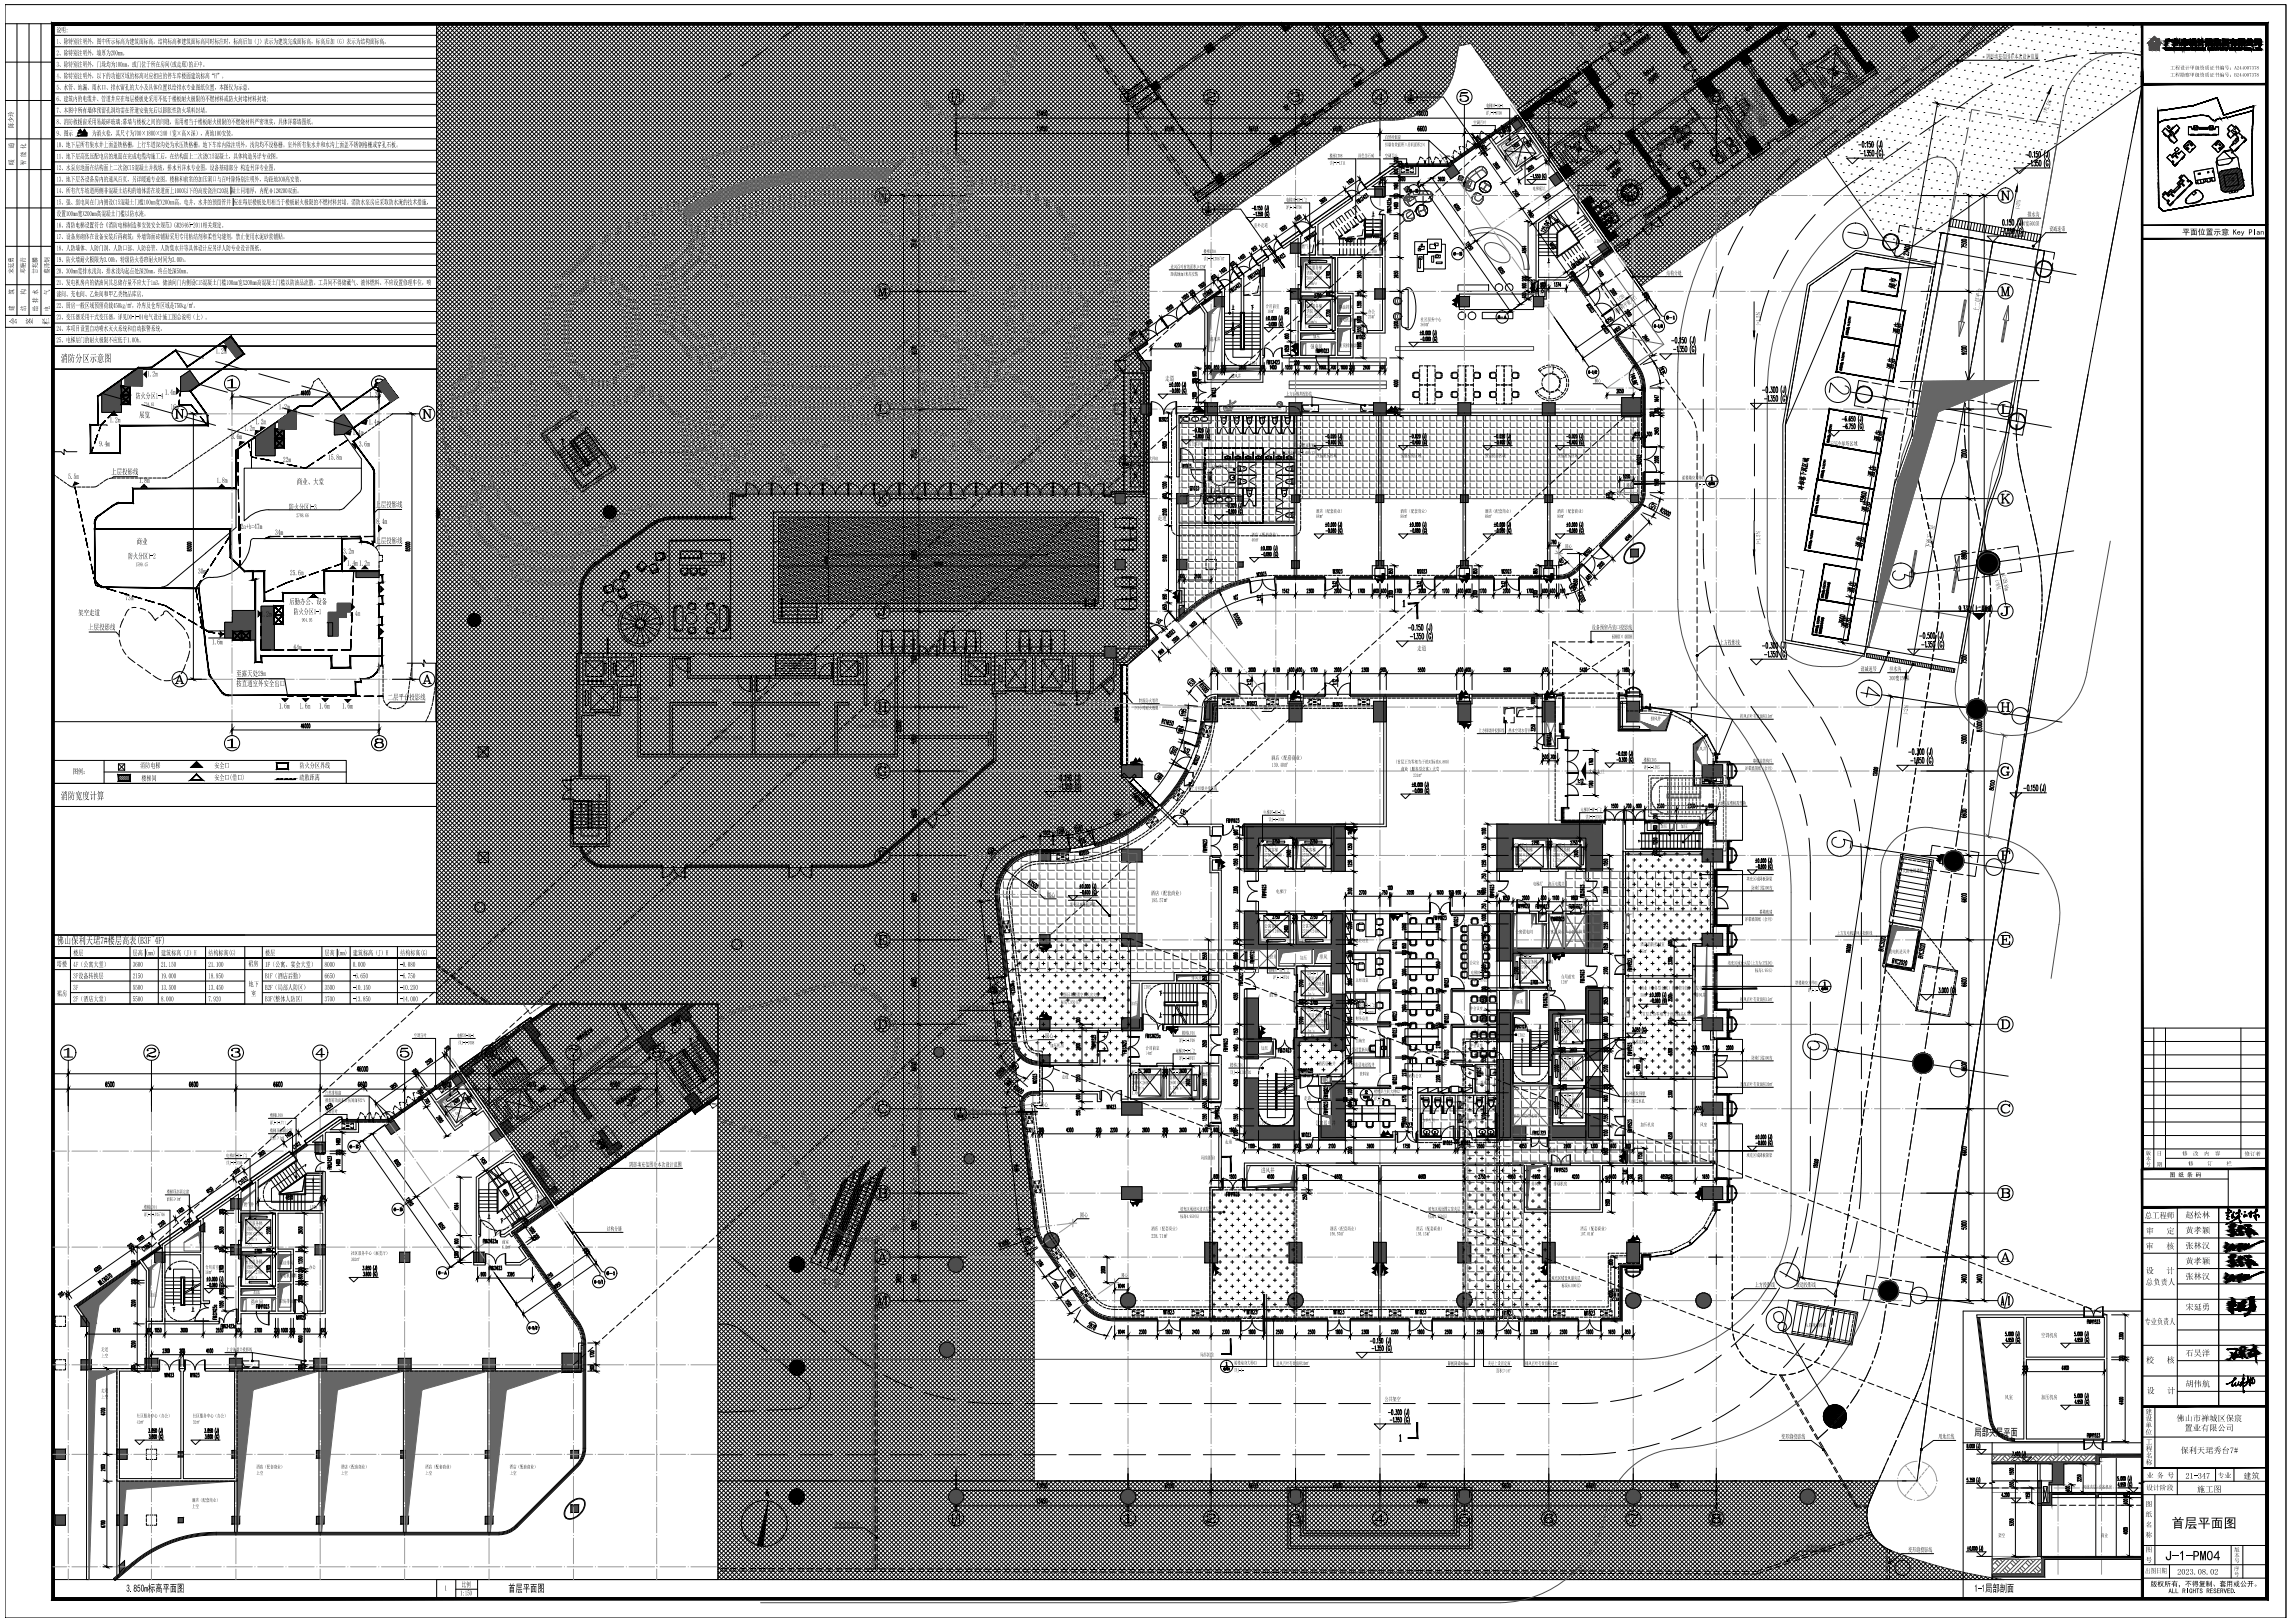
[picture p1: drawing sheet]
<svg xmlns="http://www.w3.org/2000/svg" width="1194mm" height="846mm" viewBox="0 0 1194 846" stroke-linecap="round" stroke-linejoin="round" font-family="sans-serif">
<g fill="none" stroke="#000" stroke-width=".52">
<path d="M3 2h1189v841h-1189zM9 12v152M15 12v152M21 12v152M28 12h200v168h-200zM28 18h200M228 19l357 357M228 17l357 357M228 15l357 357M228 12h-225v159h25M228 12l357 357M228 12v1"/>
<path d="M230 12l355 355M230 12l-2 3M232 12l353 353M233 12l-5 5M234 12l351 351M235 12l-7 8M237 12l348 348M237 12l-9 10M239 12l346 346M239 12l-11 12M241 12l344 344M242 12l-14 14"/>
<path d="M243 12l342 342M244 12l-16 17M246 12l339 339M246 12l-18 19M248 12l337 337M248 12l-20 21M250 12l335 335M251 12l-23 23M252 12l335 335M253 12l-25 26M255 12l333 334M255 12l-27 28"/>
<path d="M257 12l333 333M257 12l-29 30M259 12l332 332M260 12l-32 32M261 12l331 331M262 12l-34 35M264 12l329 330M264 12l-36 37M266 12l328 329M266 12l-38 39M268 12l328 328M269 12l-41 41"/>
<path d="M270 12l327 327M271 12l-43 44M273 12l325 326M273 12l-45 46M275 12l324 324 4-3M275 12l-47 48M277 12l322 322M278 12l-50 50M279 12l320 320M280 12l-52 53M282 12l317 318M282 12l-54 55"/>
<path d="M284 12l315 315M284 12l-56 57M286 12l313 313M286 12l-58 59M288 12l311 311M289 12l-61 62M291 12l308 309M291 12l-63 64M293 12l306 306M293 12l-65 66M295 12l304 304M295 12l-67 68"/>
<path d="M297 12l302 302M298 12l-70 71M300 12l299 300M300 12l-72 73M302 12l297 297M302 12l-74 75M304 12l295 295M304 12l-76 77M306 12l293 293M307 12l-79 79M309 12l290 291M309 12l-81 82"/>
<path d="M311 12l288 288M311 12l-83 84M313 12l286 286M313 12l-85 86M315 12l284 284M316 12l-88 88M318 12l281 282M318 12l-90 91M320 12l279 279M320 12l-92 93M322 12l277 277M322 12l-94 95"/>
<path d="M324 12l275 275M325 12l-97 97M326 12l273 273M327 12l-99 100M329 12l270 270M329 12l-101 102M331 12l268 268M331 12l-103 104M333 12l266 266M334 12l-106 106M335 12l264 264M336 12l-108 109"/>
<path d="M338 12l261 261M338 12l-110 111M340 12l259 259M340 12l-112 113M342 12l257 257M343 12l-115 115M344 12l255 255M345 12l-117 118M347 12l252 252M347 12l-119 120M349 12l250 250M349 12l-121 122"/>
<path d="M351 12l248 248M352 12l-124 124M353 12l246 246M354 12l-126 127M356 12l243 244M356 12l-128 129M358 12l241 241M358 12l-130 131M360 12l239 239M361 12l-133 133M362 12l237 237M363 12l-135 136"/>
<path d="M365 12l234 235M365 12l-137 138M367 12l232 232M367 12l-139 140M369 12l230 230M370 12l-142 142M371 12l228 228M372 12l-144 145M374 12l225 226M374 12l-146 147M376 12l223 223M376 12l-148 149"/>
<path d="M378 12l221 221M379 12l-151 151M380 12l219 219M381 12l-153 154M383 12l216 217M383 12l-155 156M385 12l214 214M385 12l-157 158M387 12l212 212M387 12l-159 160M389 12l210 210M390 12l-162 163"/>
<path d="M392 12l207 208M392 12l-164 165M394 12l205 205M394 12l-166 167M396 12l203 203h1v2h-1v120l-2 1v-122M397 12l-169 169M398 12l201 201M399 12l-171 172M401 12l198 199M401 12l-173 174M403 12l196 196M403 12l-175 176"/>
<path d="M405 12l194 194M405 12l-177 178M407 12l192 192M408 12l-180 181M410 12l189 190M410 12l-182 183M412 12l187 187M412 12l-184 185M414 12l185 185M414 12l-186 187M416 12l183 183M417 12l-189 189"/>
<path d="M418 12l-12 9M419 12l180 181M419 12l-191 192M421 12l175 176M421 12l-193 194M423 12l169 169M423 12l-195 196M425 12l168 168M426 12l-198 198M428 12l167 167M428 12l-200 201M430 12l166 166"/>
<path d="M430 12l-202 203M432 12l165 166M432 12l-204 205M434 12l164 165M435 12l-207 207M437 12l162 163M437 12l-209 210M439 12l160 160M439 12l-211 212M441 12l158 158M441 12l-213 214M443 12l156 156"/>
<path d="M444 12l-216 216M445 12l154 154M446 12l-218 219M448 12l151 152M448 12l-220 221M450 12l149 149M450 12l-222 223M452 12l147 147M453 12l-225 225M454 12l145 145M455 12l-227 228M457 12l142 142"/>
<path d="M457 12l-229 230M459 12l140 140M459 12l-231 232M461 12l138 138M462 12l-234 234M463 12l136 136M464 12l-236 237M466 12l133 134M466 12l-238 239M468 12l131 131M468 12l-240 241M470 12l129 129"/>
<path d="M471 12l-243 243M472 12l127 127M473 12l-245 246M475 12l126 126M475 12l-247 248M477 12l125 126M477 12l-249 250M479 12l124 125M480 12l-252 252M481 12l124 124M482 12l-254 255M484 12l122 123"/>
<path d="M484 12l-256 257M486 12l121 122 122-122M486 12l-258 259M488 12l121 121M489 12l-261 261M490 12l120 120M491 12l-263 264M493 12l118 119M493 12l-265 266M495 12l118 118M495 12l-267 268M497 12l117 117"/>
<path d="M498 12l-270 270M499 12l116 116M500 12l-272 273M502 12l115 115M502 12l-274 275M504 12l114 114M504 12l-276 277M506 12l113 113M506 12l-278 279M508 12l113 113M509 12l-281 282M511 12l111 112"/>
<path d="M511 12l-283 284M513 12l110 111M513 12l-285 286M515 12l109 110M516 12l-288 288M517 12l109 109M518 12l-290 291M520 12l107 108M520 12l-292 293M522 12l106 107M522 12l-294 295M524 12l106 106"/>
<path d="M524 12l-296 297M526 12l105 105M527 12l-299 300M529 12l103 104M529 12l-301 302M531 12l103 103M531 12l-303 304M533 12l102 102M533 12l-305 306M535 12l101 101M536 12l-308 308M538 12l100 101"/>
<path d="M538 12l-310 311M540 12l99 100M540 12l-312 313M542 12l98 99M542 12l-314 315M544 12l98 98M545 12l-317 317M547 12l96 97M547 12l-319 320M549 12l95 96M549 12l-321 322M551 12l95 95"/>
<path d="M551 12l-323 324M553 12l94 94M554 12l-326 326M555 12l93 93M556 12l-328 329M558 12l92 92M558 12l-330 331M560 12l2 4M560 12l91 91M560 12l-332 333M563 12l-335 335M563 17l3 4"/>
<path d="M564 15l-2-3 90 90M564 12l89 89M565 16l3 4M565 12l-337 338M567 12l88 89M567 12l-339 340M569 12l87 88M569 12l-341 342M571 12l87 87M572 12l-344 344M573 12l86 86M574 12l-346 347"/>
<path d="M576 12l84 85M576 12l-348 349M577 12l2 3-1-3M578 12v1M578 12l83 84M578 12l-350 351M579 15l5 6zM580 12l83 83M580 17l2 2-1-1M581 12l-353 353M582 12l82 82M583 12l-355 356"/>
<path d="M585 12l80 81M585 12l-357 358M587 12l80 80M587 12l-359 360M589 12l79 79M590 12l-362 362M591 12l78 78M592 12l-364 365M594 12l77 77M594 12l-366 367M596 12l76 76M596 12l-368 369"/>
<path d="M598 12l75 76M599 12l-371 371M600 12l75 75M601 12l-373 374M603 12l73 74M603 12l-375 376M605 12l72 73M605 12l-377 378M607 12l72 72M608 12l-380 380M609 12l71 71M610 12l-382 383"/>
<path d="M612 12l69 70M612 12l-384 385M614 12l69 69M614 12l-386 387M616 12l68 68M617 12l-389 389M618 12l67 67M619 12l-391 392M621 12l66 66M621 12l-393 394M623 12l65 65M623 12l-395 396"/>
<path d="M625 12l64 64M625 12l-397 398M627 12l63 63M628 12l-400 401M630 12l62 63M630 12l-402 403M632 12l61 62M632 12l-404 405M634 12l60 61M634 12l-406 407M636 12l60 60M637 12l-409 410"/>
<path d="M639 12l58 59M639 12l-411 412M641 12l57 58M641 12l-413 414M643 12l57 57M643 12l-415 416M645 12l56 56M646 12l-418 418M647 12l-46 33-3-5-1 1 7 10 1-1-3-4 48-34 54 55M648 12l55 56 55-56M648 12l-420 421M650 12l-422 423"/>
<path d="M652 12l54 54M652 12l-424 425M654 12l53 54M655 12l-427 427M656 12l53 53M657 12l-429 430M659 12l52 52M659 12l-431 432M661 12l52 52M661 12l-433 434M663 12l51 52M664 12l-436 436"/>
<path d="M666 12l50 51M666 12l-438 439M667 12l3 4 3-2-1-1-2 1-1-2 1 2 3-2M667 12l3 4 5-4M667 12h2M668 12l50 51M668 12l-440 441M670 12l50 51M670 12l-442 443M672 12l50 51M673 12l-445 445M674 12l51 51"/>
<path d="M675 12l-447 448M677 12l50 51M677 12l-449 450M679 12l50 50M679 12l-451 452M681 12l50 50M682 12l-454 454M684 12l-456 457M685 12l14 21h-1l-15-21 50 50M686 12l49 49M686 12l-458 459M688 12l48 49"/>
<path d="M688 12l-460 461M690 12l48 48M690 20h.1M691 12l-463 463M692 12l1 1h-2l-2 5 7 9M692 12l47 47h-1l1-1v2M693 12l-465 466M693 14l7 11M694 12l-3 3M695 12l46 47M695 12l-467 468M697 13l-7 5 7 11-8-11"/>
<path d="M698 12l6 10M698 14l-7 5M699 14h.1M699 12l45 45M699 16l-7 5M700 12l-472 472M700 15h.1M700 17l-7 5M701 17h.1M701 12l44 44M701 19l-7 5M702 12l-474 475"/>
<path d="M702 18h.1M703 20h.1M704 12l42 43M704 12l-476 477M706 12l42 42M706 12l-478 479M708 12l41 41M709 12l-481 481h-100M710 12l40 40M711 12l-483 484M713 12l38 39M713 12l-485 486"/>
<path d="M714 12l3 6-2 2 3 4h1l-1-1 3-2-2-3M715 12l37 37M716 20l2-2 1 3-2 1zM717 12l36 36M718 12l-490 490M718 18h1l2 3-4 3v-1l2-2zM719 18l-4-6-487 488M719 12l35 35M720 12l-492 493M722 12l33 33M722 12l-494 495M724 12l31 32"/>
<path d="M724 12l-496 497M726 12l30 30M727 12l-127 127M728 12l29 29M731 12l26 27M731 12l-116 117M733 12l25 25M733 12l-111 111M735 12l23 24M735 12l-105 106M737 12l22 22M738 12l5 7-18 13"/>
<path d="M739 12l5 7-19 13M739 12l5 7-19 14M740 12l19 20M740 12l-95 95M742 12l17 18M742 12l-90 90M744 12l16 16M744 12l-84 85M746 12l14 14M747 12l-80 80M749 12l11 12M749 12l-74 74"/>
<path d="M751 12l11 12M751 12l-69 69M753 12l11 11M753 12l-63 64M755 12l11 11M756 12l-59 59M758 12l120 121M760 12l120 120M760 12l-53 54M762 12l119 119M762 12l-52 53M764 12l118 118"/>
<path d="M765 12l-52 52M767 12l116 117M767 12l-51 51M769 12l116 116M769 12l-50 51M771 12l115 116M771 12l-50 51M773 12l114 115M774 12l-11 11M775 12l114 114M776 12l-11 11M778 12l112 113"/>
<path d="M778 12l-11 11M780 12l111 112M780 12l-12 13M782 12l111 111M783 12l-14 14M785 12l109 110M785 12l-15 15M787 12l108 109M787 12l-16 17M789 12l108 108M789 12l-17 18M791 12l107 107"/>
<path d="M792 12l-19 19M793 12l106 106M794 12l-20 21M796 12l105 105M796 12l-21 22M798 12l104 104M798 12l-23 23M800 12l103 103M801 12l-25 25M802 12l103 103M803 12l-26 26M805 12l101 102"/>
<path d="M805 12l-27 27M807 12l100 101M807 12l-28 29M809 12l100 100M810 12l-30 30M811 12l99 99M812 12l-31 31M814 12l97 98M814 12l-32 33M816 12l97 97M816 12l-33 34M818 12l96 96"/>
<path d="M819 12l-35 35M820 12l95 95M821 12l-36 36M823 12l94 94M823 12l-37 38M825 12l93 93M825 12l-38 39M827 12l92 92M828 12l-41 40M829 12l91 91M830 12l-42 42M832 12l90 91"/>
<path d="M832 12l-43 43M832 14h-1M834 13h.1M834 13v-1l89 90M834 12l-44 44M835 12l-1 1M836 12l-5 4h2l1-2M836 12l88 89M837 12l-46 46M838 12l88 88M839 12l-47 47M841 12l86 87"/>
<path d="M841 12l-48 48M843 12l85 86M843 12l-49 50M845 12l85 85M846 12l-51 51M846 17l4 4zM846 17l-1 2v2v3l-2-2h-2l-2 1 3 4M847 12l84 84M848 12l-52 52M849 19h.1M849 20l-20 14M849 20l1 1z"/>
<path d="M850 12l82 83M850 12l-53 54M852 12l82 82M852 12l-54 55M854 12l81 81M854 16h1zM854 16l1 1zM854 12l-55 56M855 16h.1M855 20l1 1M856 19v2M856 12l80 80"/>
<path d="M856 19h1M857 12l-57 58M857 19l1 1M857 20h.1M858 19h-1v1M858 18l1 2M858 18h.1M859 12l79 79M859 18v1l-1-1M859 19h1M859 18h-1M859 12l-59 59"/>
<path d="M859 18l-1 1M859 19v1M859 19h.1M859 12l-10 8M860 12l-11 8M860 20l-13 9-4-3M861 12l78 79M861 12h1zM861 12l-60 60M862 12v1l1-1M863 12l77 78M863 12l-61 62"/>
<path d="M865 12l77 77M866 12l11 17 2-2-10-15M866 12l-63 63M866 12l15 21 1-2-12-18v-1M868 12l75 76M868 12l-64 64M870 12l74 75M870 12l4 6M870 12h.1M872 12l74 74M872 12l-66 67 62 62M874 18l2-3 1-3-69 69"/>
<path d="M874 18l-4-6-65 66M874 12l73 73M875 12l-68 68M877 12l71 72M879 12l71 71M879 12l-70 71M879 12l7 10 4-3v-1l-3 2-6-8 6 8 3-2v1l-4 3zM881 12l70 70M881 12l-71 72M884 12l-73 73M886 12l67 68M886 12l-74 75"/>
<path d="M888 12l67 67M888 12l-75 76M889 12l-2 6M889 12h.1M889 18l4-2zM890 12l66 66M890 12l-77 77M892 12l65 66M893 12l-79 79M893 15l3-2zM894 12l65 65M895 12l-80 80"/>
<path d="M895 12l-8 6-4-6 69 69M896 13h.1M896 13l-6 5M897 12l63 64M897 12l-81 81M898 12l-2 1 1 2 3-3M899 12l62 63M899 12l-82 83M901 12l62 62M902 12l-84 84M903 12l61 61M904 12l-85 85"/>
<path d="M906 12l59 60M906 12l-86 87M908 12l59 59M908 12l-87 88M910 15l1 1M910 14l1 2h1l-1-1M910 12l58 58M911 12l-89 89M911 14v1M911 15h-1M911 14l1 1M911 15l-1 1"/>
<path d="M911 13l1 1M912 14v1M912 14h-1M912 14h.1M912 13v1M912 14v1l1-1v1M912 14l1 1M912 12l57 57M913 13l1 2M913 12l-90 91M913 13l1 1M914 13h-1"/>
<path d="M915 12l56 56M915 12l-91 92M917 12l55 55M917 12h2M917 12l-92 93M919 12l54 54 54-54M920 12l-95 95M921 12l54 54M922 12l-96 96M924 12l52 53M924 12l-97 97M926 12l51 52"/>
<path d="M926 12l-98 98M927 18l6 8M928 12l51 51M929 12l-100 100M930 12l50 50M931 12l-101 101M931 12l-4 3 1 2-1 1-1-2-17 12 23 33-1 1-23-33-20 14-2-2 2-1 1 1 40-29-45 32 5 7 6-4-4-5 16-11 2 3 4-2-2-4 22-16-102 102M931 15l-4 2 4-2 1 3v2l-2 1h2h2l3 1M933 12l48 49M935 12l47 48M935 12l-103 104M937 12l47 47"/>
<path d="M938 12l-105 105M939 12l46 46M940 12l-106 106M942 12l44 45M942 12l-107 108M942 19l1 1M942 18l2 2v-1M943 18l-1 1M943 18l1 1h-1M943 19h.1M944 17l1 2M944 12l44 44"/>
<path d="M944 17h.1M944 18v1M944 18h.1M944 12l-108 109M944 18h1M945 17l-1 1M945 18h.1M945 18v1M945 16l1 2M946 16l1 2h-1M946 16h-1M946 12l43 43"/>
<path d="M946 16v1M947 12l-110 110M948 12l42 42M949 12l-112 112M951 12l41 42M951 12l-113 113M953 12l40 41M953 12l-114 114M955 12l18 26 4-3-2-3-2 1-15-21M955 12l39 40M956 12l-116 116M957 12l39 39"/>
<path d="M958 12l-117 117M960 12l37 38M960 12l-118 118 1 1 6-4v-1M962 12l36 37M962 12l-119 120M964 12l36 36M964 12l-120 121M966 12l35 35M967 12l-122 122M969 12l33 34M969 12l-123 124M971 12l33 33"/>
<path d="M971 12l-124 125M973 12l32 32M973 12l-125 126M975 12l31 31M976 12l-127 128M978 12l30 30M978 12l-128 129M980 12l29 29M980 12l-130 130M982 12l28 29M982 12l-131 132M984 12l28 28"/>
<path d="M985 12l-133 133M986 12l27 27M987 12l-134 134M989 12l25 26M989 12l-135 135M991 12l25 25M991 17l5-4 4 6-5 3zM991 12l-136 137M993 12l24 24M994 12l-133 134M996 12l22 23M996 12l-128 128"/>
<path d="M998 12l21 22M998 12l-122 123-102-101M1000 12l21 21M1000 12l-117 118M1002 12l20 20M1003 12l-112 112M1004 12l19 19M1005 12l-107 107M1007 12l18 18M1007 12l-101 102M1009 12l17 17M1009 12l-96 97"/>
<path d="M1011 12l16 17M1012 12l-91 91M1013 12l16 16M1014 12l-86 86M1016 12l14 15M1016 12l-80 81M1018 12l13 14M1018 12l-75 76M1020 12l13 13M1021 12l-70 70M1022 12l12 12M1023 12l-65 65"/>
<path d="M1025 12l10 11M1025 12l-59 60M1027 12l10 10M1029 12l9 9M1030 12l-49 49M1030 12l-9 10M1031 12l8 8M1032 12l-44 44M1034 12l7 7M1034 12l-38 39M1036 12l6 6M1036 12l-33 33"/>
<path d="M1038 12l5 5M1039 12l-28 28M1040 12l5 5M1041 12l-23 23M1042 18h.1M1043 12l3 4M1043 12l-17 18M1045 15h.1M1045 12l2 3M1045 12l-12 12M1046 19h.1M1046 12l-96 68 39 54 128-89"/>
<path d="M1047 12l1 2 2-2M1048 12l-7 7M1049 15h.1M1049 12l1 1M1050 20h.1M1053 16h.1M1057 17h.1M1060 13h.1M1062 17h.1M1064 14h.1M1066 18h.1M1069 14h.1"/>
<path d="M1070 19h.1M1073 15h.1M1074 20h.1M1077 16h.1M1081 17h.1M1084 13h.1M1085 17h.1M1088 14h.1M1089 18h.1M1092 14h.1M1094 19h.1M1096 15h.1"/>
<path d="M1098 19h.1M1101 16h.1M1105 16h.1M1108 13h.1M1109 17h.1M1112 13h.1M1113 18h.1M1116 14h.1M3 32h25M28 24h200M28 30h200M28 36h200"/>
<path d="M228 39l357 357M228 37l357 357M228 35l357 357M228 32l357 358M228 30l357 357M228 28l357 357M228 26l357 357M228 23l357 357M228 21l357 357M381 38l-7 5M400 25l-13 9M567 23l3 4"/>
<path d="M569 22l3 4M571 29l3 4M573 28l3 4M575 35l3 4M577 33l3 4M581 39l3 4M583 21l5 7zM586 24l-1-1 2 3M588 28l5 6zM590 30l1 2v-1M593 34l4 7zM595 37v-1l1 3"/>
<path d="M628 25l3-3 2 4-3 2zM691 21h.1M692 23h.1M694 24h-1M695 26h-1M700 26h1M701 26h.1M701 32l-2 1 2-1v1l-1 2a8 8 0 0 1 11 2l-6 4 6-4M701 26h-1M703 20l-8 6M704 22l-8 5M718 24h1l5 6-1 1z"/>
<path d="M718 24l5 7M719 24l4 6M721 33l3-2 1 2-3 2zM724 32l18-13-4-7-101 101M758 37l-24 25M758 34l-27 28M759 32l-31 30M759 29l-33 34M760 26l-37 37M769 26l108 108M819 39h-1v1M820 40h.1"/>
<path d="M820 40h1zM821 38h-1v1M822 38h1l-3 2v-1M823 38l3-2 14 20-2 1v-1l-12-18-2 1zM823 38l1 1M823 38h1h-1zM823 38l-7 5M823 39l-6 4M824 38l-2-3 5-3 2 2-2-2-5 3 1 3M824 39l-7 5M825 37l4-3 5 8-2 1 9 12-2 2zM829 33h.1"/>
<path d="M829 34l7-5 9 12-10 6-3-4 2-1zM829 34l1 1zM829 34h.1M834 30h1zM834 30l1 1zM834 30h1M839 23l3 4M840 26h1zM840 26l1 1zM840 26h1M841 26l-12 8M846 27l1 1"/>
<path d="M847 26h-1l1 1v-1l1 1h-1M848 26l1 1M849 26v-1l1 1M849 21l-7 6M850 25v1M850 25v-1l1 1M850 25l1-1v1M851 23h.1M851 23l1 1M851 24l1 1M852 22l-1 1M852 23h-1"/>
<path d="M852 23h.1M852 23v1M852 23l1 1M853 22h.1M853 21v3M854 22h-1M854 23h.1M854 21v1h1M854 22l-1 1M854 23h-1M854 21h.1M854 21l1 1"/>
<path d="M854 21h1M854 20l2 2M855 22v1M855 21h.1M855 22h.1M855 21v1M856 20v2M856 20l-1 1M856 21v-1v2M856 21v1M856 21h1M856 20h.1"/>
<path d="M857 38v1M857 38l1 1v-1M857 37l1 2M858 38v1M858 38l1 1h-1M858 38h-1M858 37v1M858 38h1M858 20l-1 1M859 37h.1M859 38v1M859 38v-1v1"/>
<path d="M859 37l-1 1M860 36l1 1M860 38h-1M860 36v2M861 36l-1 1M861 35l1 2M862 35v1M862 34l-1 1M862 35h-1M865 40l-6 3 2 1 1-2M878 35l3-3-3 3 2 2h2l2-1a5 5 0 0 0-1 7l4-3-4 3M881 33l5 8"/>
<path d="M933 26l1-1 6 10 5-4 1 1-5 4 10 14 15-11-10-14-3 2-1-1 5-3 11 17-16 11 1 1-1 1zM933 25l4-2zM933 35l1 2M934 36h.1M935 38l4 6M935 36l-1 1M940 37l-8 5M941 38l-8 6M942 40l-8 5M945 38l2-1 5 8-1 1zM946 33l4-3zM947 35l18 4"/>
<path d="M953 37v1h1h-1M953 27l-7 5M953 27l-3 3M954 36l1-1 1 1-1 1zM954 37h.1M955 38l1 1M956 38h.1M956 35l1 1M956 39v-1v1M956 38v1M956 39h1M956 34l-1 1"/>
<path d="M957 39v1v-1M957 37l1 2M957 28l-2 18 10-7-8-11-10 7 8 11M957 37h.1M957 34h-1l2 1h-1M957 38v1M957 24l2 1 2 1 2-1M957 38h.1M957 38h1M958 37l-1 1M958 38v1M960 20h1l1 1-1 1z"/>
<path d="M961 21l3 4zM978 37v1l-51 36-1-1M978 36l1 2-52 36-1-1M1013 39h.1M1016 35h.1M1016 26l-15 11M1017 40h.1M1020 36h.1M1020 31h43M1022 32h.1M1024 37h.1M1025 28h.1"/>
<path d="M1027 33h.1M1028 37h.1M1029 29h.1M1031 34h.1M1032 38h.1M1032 25h.1M1034 30h.1M1035 34h.1M1035 21h.1M1036 39h.1M1036 26h.1M1038 30h.1"/>
<path d="M1039 35h.1M1039 22h.1M1041 40h.1M1041 27h.1M1042 31h.1M1043 36h.1M1043 23h.1M1045 27h.1M1046 32h.1M1048 36h.1M1048 24h.1M1049 28h.1"/>
<path d="M1050 33h.1M1052 37h.1M1052 24h.1M1053 29h.1M1055 33h.1M1055 21h.1M1056 38h.1M1056 25h.1M1057 30h.1M1059 34h.1M1059 21h.1M1060 34l-15 7"/>
<path d="M1060 39h.1M1060 26h.1M1061 30h.1M1063 35h.1M1063 22h.1M1064 39h.1M1064 27h.1M1066 31h.1M1067 36h.1M1067 23h.1M1068 27h.1M1070 32h.1"/>
<path d="M1071 36h.1M1071 23h.1M1073 28h.1M1074 33h.1M1075 37h.1M1075 24h.1M1077 29h.1M1078 33h.1M1078 20h.1M1080 38h.1M1080 25h.1M1081 29h.1"/>
<path d="M1082 34h.1M1082 21h.1M1083 29l-17 3M1084 39h.1M1084 26h.1M1085 30h.1M1087 35h.1M1087 22h.1M1088 39h.1M1088 26h.1M1089 31h.1M1091 35h.1"/>
<path d="M1091 23h.1M1092 40h.1M1092 27h.1M1093 32h.1M1095 36h.1M1095 23h.1M1096 28h.1M1098 32h.1M1099 37h.1M1099 24h.1M1100 29h.1M1102 33h.1"/>
<path d="M1102 20h.1M1103 38h.1M1103 25h.1M1105 29h.1M1106 28h-17M1106 34h.1M1106 21h.1M1107 38h.1M1107 26h.1M1109 30h.1M1110 35h.1M1110 22h.1"/>
<path d="M1112 39h.1M1112 26h.1M1112 28l5 1M1113 31h.1M1114 35h.1M1114 22h.1M1116 40h.1M1116 27h.1M1119 23l4-4 1 1h1v1l2 2h-1v3h-2v-3v3h-2v-3v3h-2v-3zM1121 23l2-2 2 2zM1129 25h1h-1v1l1-1a.7 .7 0 0 1-1 1 .7 .7 0 0 1 0-1zM1129 21h1l1-1 1 1h-3v3z"/>
<path d="M1130 25l1 1v-1v1h-1zM1132 25l1 1-1-1-1 1zM1133 25l1 1v-1v1l-1-1v1zM1133 21v1zM1134 20v2l-1 2zM1134 21l1 1h-1zM1134 25h2h-1v1l1-1a.7 .7 0 0 1-1 1 .7 .7 0 0 1-1-1zM1135 20v4zM1135 21l1 1zM1136 25h1l-1 1h1h-1l1-1zM1136 20v4zM1137 21h2v-1v1h2h-2v1a1 1 0 0 1 2 0 1 1 0 0 1-1 1v1v-1a.6 .6 0 0 0 0-1 .6 .6 0 0 0-1 0v2v-2h-1v2l-1-1a.9 .9 0 0 1 0-1 1 1 0 0 1 2 0v-1z"/>
<path d="M1137 25h1v1h-1zM1140 25l1 1v-1a.7 .7 0 0 1 0 1 .7 .7 0 0 1-1 0zM1141 22h1v1h1l-1 1zM1141 21h1zM1143 22h2l-1 1 1 1h-1h-1v-1zM1143 20a.9 .9 0 0 1 1 0 .9 .9 0 0 1 1 1v1h-1v-1h-1v1zM1144 25h1h-1h1l-1 1h1h-1zM1145 25h1h-1l1 1h-1h1zM1145 22h1v1h1l-1 1v-2zM1146 20v1zM1146 25l1 1zM1147 25h1h-1v1l1-1a.7 .7 0 0 1-1 1 .7 .7 0 0 1 0-1z"/>
<path d="M1148 20v2h1h-1v2v-2h-1h1zM1148 25l1 1 1-1v1l-1-1-1 1zM1150 20l1 1v2h-1l1-2h-1v3zM1151 25v1zM1151 21l1-1 1 1h-2zM1151 22h2v1v1v-1v1l-1-1-1 1 1-1zM1151 25l1 1v-1v1v-1l-1 1zM1151 21l2 1zM1153 25h1h-1l1 1h-1h1zM1154 23h4h-2l2 1-2-1v1v-1l-2 1 1-1zM1154 25h1v1zM1155 20l2 1h-1h1h-1l1 1h-1h1l-3 1v-2z"/>
<path d="M1155 22h1zM1155 21l1 1zM1155 21h1zM1155 25l1 1zM1156 25h1v1l-1-1zM1157 25l1 1v-1v1h-1zM1158 20h4v4h-4zM1159 25h1h-1v1v-1zM1159 21h2v2h-2zM1159 21h1h1l-1 2v-1l-1 1 1-1zM1160 25h1h-1h1l-1 1h1h-1zM1162 25h1h-1l1 1v-1a.7 .7 0 0 1-1 1 .7 .7 0 0 1 0-1z"/>
<path d="M1162 21h2v-1v1h2h-2l2 1v1a.7 .7 0 0 1 0 1 .7 .7 0 0 1-1 0v-1h-1l-1 1v-2h-1l1-1zM1164 23h1zM1164 22h1zM1164 25v1zM1164 25h.1M1164 26h.1M1164 25h1l-1 1zM1164 26h1zM1167 25v1l1-1-1 1zM1167 20l1 1v2v-2h-1v3zM1168 25v1zM1168 25h.1"/>
<path d="M1168 26h.1M1168 20a1.2 1.2 0 0 1 2 0 1.2 1.2 0 0 1 0 2h-1l1 1v1l-1-2v1v1a.7 .7 0 0 1-1 0 .7 .7 0 0 1 0-1zM1168 25h1l-1 1zM1169 21h1v1h-1zM1169 21h1zM1172 20l-1 2zM1172 21l1 1-1 1h2v-1v2h-3zM1173 26h.1M1173 20l2 2h-1zM1174 26h.1M1174 25l1 1zM1174 26h1z"/>
<path d="M1175 21h3v1a1.1 1.1 0 0 1 1 2 1 1 0 0 1-2 0l1-1v-2zM1175 21l3 1zM1175 22h2v1l-2 1zM1176 25h1h-1v1zM1176 22h1v1h-1zM1178 26h.1M3 52h25M28 42h200M28 48h200M28 54h200M228 59l368 368M228 57l369 369"/>
<path d="M228 55l370 370M228 53l371 371M228 50l373 373M228 48l374 374M228 46l357 357M228 44l357 357M228 41l357 357M496 49l1-1v5M496 53h1M496 49v4M498 55v26M499 47l-2 7"/>
<path d="M500 49v-1v5M500 53h1M500 49v4M540 58h1v2M541 58h1v1v1h-1M543 59v-1v2M544 58v1h1v1h-1M545 58a1.4 1.4 0 0 1 1 1 1.4 1.4 0 0 1-1 1zM579 40l3 4M583 46l3 3 2-1v5M585 45l2 3M586 53h4"/>
<path d="M587 50l8-6 1 1-8 6zM588 49v4M588 55v26M592 56l8-5v1l-7 5zM592 59l3 3M594 58l2 3M599 45l4-3 2 3-3 3zM604 51l5 7zM606 53l2 2-1-1M609 57l5 7zM629 49a2.7 2.7 0 0 1 5 1l-5 2v1M630 52l2 1h1l1-1-1 1-4-1"/>
<path d="M631 55v26M632 48l1 2-2 1M670 55h.1M670 57l1 1M670 55l1 1h-1M670 56h-1M670 55l-1 1M670 55h1M671 55h-1M671 55l-1 1M671 55h.1M671 56v1"/>
<path d="M672 56l-2 1M672 57h-1M673 49l2-1 2 1v1h-2M675 55v26M676 48l1 1-1 1 2 1a2.6 2.6 0 0 1-5 1h1h-1M677 51v1v1M684 60l5-4 1 1-5 4zM689 56l4-2v1v-1l5-3v1l-8 5zM690 57l-5 3M691 58l-5 4M698 51l-5 3 5-3M698 51l-5 4"/>
<path d="M699 53l-5 3M704 42l1-1 2 3 16-12v-1l1-1 1 3-27 19v-1l8-6zM706 44l3-2 1 1-3 3zM719 55v26M720 49v4M722 52h-5l3-4v5M732 51h20l22 31M734 52h1M734 51v1M734 52l1 1M735 52h1h-1M735 49l1-1v2"/>
<path d="M735 50h1M735 51v1h1M735 48v2M736 51v1M737 52h.1M737 51v1v-1M740 58a1.4 1.4 0 0 0-1 1 1.4 1.4 0 0 0 1 1v-1M741 58a1.3 1.3 0 0 1 1 1 1.3 1.3 0 0 1-1 1zM742 58a1.3 1.3 0 0 1 0 2zM742 58l-45-46 8 11-8-11-469 470M743 58a1.3 1.3 0 0 1 0 2zM755 44l-14 15"/>
<path d="M757 40l-20 21M762 49l3-1h-3l-1 2h2a2.1 2.1 0 0 1 3 2 2.7 2.7 0 0 1-5 0h1h-1M763 55v26M764 50a1.4 1.4 0 0 1 1 2 1.4 1.4 0 0 1-1 1M774 57h13v16M780 41l94 95M785 49l88 88M790 56l82 82M792 59l24-16 1 1-23 16 13 18 23-16v1l-5 4 2 3-1 1-2-4-13 10 9 12 13-9-3-3 2-1 3 4M792 59h1l23 32M792 59l24-16 2 2-20 13 1 2-4 3zM792 59l24 34 19-13"/>
<path d="M807 48a2.3 2.3 0 0 0-2 2 2.3 2.3 0 0 0 2 3M807 55v26M808 51v1M808 50l1 2-1 1M809 49a2.3 2.3 0 0 0-3 0 2.3 2.3 0 0 0 0 4 2.3 2.3 0 0 0 4-2l-2-1h-2l-1 1M809 50l2 3M810 49l4 5M812 48l5 8 5-3-4 3-5-2v1v-2l-1 1-5-3 9-6 6 8M813 47l6 8M815 46l5 8M816 43l1-1 1 2zM816 43l1 1"/>
<path d="M817 42l-2-2-24 17 2 2M817 42h1h-1h1l-1 1zM817 42l-2-2-24 17 1 2M817 44l9-6 3 5-8 6zM820 49l-7 4M820 40l-3 2 1-1M820 40l-3 2M820 47l2 2M821 40l2-2-6 5M821 48h.1M822 53l-4 3M822 48l-1 1"/>
<path d="M838 57l-8 6M849 49l1-1 2 1 2-1-1 2a3 3 0 0 0-2 3M849 48v2M849 49h3M851 55v26M853 50l-2 1v2M859 41l1 1M860 41l-1 1M860 42h.1M861 41h1M877 50l8-5 23 33-8 5zM881 59l-20 14-5-8"/>
<path d="M891 42l16-11 2 3h1l23 33-15 10-4-6-2 1zM891 50l4-2-4 2 3 2 3-1-2 3v1l1 2M894 48l1-1-1 1zM894 48l-1 1v1h2h2l-1-1-2-1-1 1 1 1M895 55v26M895 48l1 1-1 1 2 1a2.4 2.4 0 0 1-2 2 2.4 2.4 0 0 1-3-2l2-1-1 1v1l1 1M896 50l1 2-2 1M896 57l3-2zM897 57l2-1 10 18zM897 57l14 16M899 55h1l12 17-1 1zM904 52l1 1"/>
<path d="M905 51h.1M905 53l3 5M905 51v1M909 51l-7 6M909 51l3 4M910 53l-7 5M911 59l-5 3M911 54l-8 5M912 56l-7 5M912 56l-3-5 3 4-2 5h1h-2l1 1-2 4M916 42l2-1 14 20 2-2 3 4-4 4zM931 41l8-6 5 7-4 2v1l-1-1v1l-4 2-4-6"/>
<path d="M936 47l-5-6 4 6M943 41l-8 6M977 54l-14 10M983 60h.1M986 56h.1M990 57h.1M993 53h.1M994 57h.1M996 41l-14 10M996 49h.1M997 53h.1M999 58h.1"/>
<path d="M1000 50h.1M1001 54h.1M1003 59h.1M1003 46h.1M1004 50h.1M1006 55h.1M1006 42h.1M1007 59h.1M1007 47h.1M1007 53l17 3M1008 51h.1M1010 56h.1"/>
<path d="M1010 43h.1M1010 54h.1M1010 54l-50 281M1011 47h.1M1013 52h.1M1014 56h.1M1014 43h.1M1015 48h.1M1017 53h.1M1018 57h.1M1018 44h.1M1020 49h.1"/>
<path d="M1021 53h.1M1021 40h.1M1022 58h.1M1022 45h.1M1024 49h.1M1025 54h.1M1025 41h.1M1026 59h.1M1027 46h.1M1028 50h.1M1029 55h.1M1029 42h.1"/>
<path d="M1031 59h.1M1031 46h.1M1032 51h.1M1033 55h.1M1034 43h.1M1035 47h.1M1036 52h.1M1038 56h.1M1038 43h.1M1039 44l-19 13M1039 48h.1M1040 52h.1"/>
<path d="M1042 57h.1M1042 44h.1M1043 49h.1M1045 53h.1M1045 40h.1M1046 58h.1M1046 45h.1M1047 49h.1M1049 54h.1M1049 41h.1M1050 58h.1M1050 46h.1"/>
<path d="M1052 50h.1M1053 55h.1M1053 42h.1M1054 59h.1M1054 46h.1M1056 51h.1M1057 55h.1M1057 42h.1M1058 60h.1M1059 47h.1M1060 52h.1M1061 56h.1"/>
<path d="M1061 43h.1M1063 48h.1M1064 52h.1M1065 57h.1M1066 44h.1M1067 48h.1M1068 53h.1M1068 40h.1M1069 46l-8 18M1070 58h.1M1070 45h.1M1071 49h.1"/>
<path d="M1072 54h.1M1073 41h.1M1074 58h.1M1074 45h.1M1075 50h.1M1077 54h.1M1077 42h.1M1078 59h.1M1078 46h.1M1079 51h.1M1081 55h.1M1081 42h.1"/>
<path d="M1082 60h.1M1082 47h.1M1084 51h.1M1085 56h.1M1085 43h.1M1086 48h.1M1088 52h.1M1089 57h.1M1089 44h.1M1091 48h.1M1092 53h.1M1093 57h.1"/>
<path d="M1093 45h.1M1095 49h.1M1096 54h.1M1096 41h.1M1098 45h.1M1099 50h.1M1100 54h.1M1100 41h.1M1102 46h.1M1103 51h.1M1105 42h.1M1106 47h.1"/>
<path d="M1109 43h.1M1110 47h.1M1113 44h.1M1125 59h.1M1125 58h.1M1126 58h.1M1128 57h.1M1130 57h.1M1132 57h.1M1134 56v1M1136 56h.1M1138 56h.1"/>
<path d="M1140 55v1M1142 55h.1M1145 55h.1M1147 54h.1M1148 53h.1M1150 53h.1M1152 52h.1M1154 51v1M1156 51h.1M1156 53h.1M1157 55h.1M1158 56v1"/>
<path d="M1158 58h.1M1160 60h.1M1162 59h.1M1164 59h.1M1166 58h.1M1168 57h.1M1170 57h.1M1172 56h.1M1174 56h.1M1174 59h.1M1174 57h1M3 72h225"/>
<path d="M28 60h200M28 66h200M28 78h200M41 68l4 1-4 2h4v-2h-4v2M42 67l1 2h-2zM44 67l1 2h-2zM228 75l358 359 14-15M228 66l364 364 9-10M228 80l355 355M228 77l357 357M228 73l359 360M228 71l361 361"/>
<path d="M228 68l362 363M228 64l365 365M228 62l366 366M498 62h.1M498 62h397M498 70h.1M498 70h397M540 66h1v2M541 66h1v1v1h-1M543 67v-1v2M544 66v1h1v1h-1M545 66a1.4 1.4 0 0 1 1 1 1.4 1.4 0 0 1-1 1z"/>
<path d="M596 64l3 4M597 63l3 4M600 70l3 4M602 69l2 4M604 75l3 5M606 74l2 4M608 66a1.3 1.3 0 0 0-1 1 1.3 1.3 0 0 0 1 1v-1h-1M609 66v1v1M610 66a1.3 1.3 0 0 1 1 1 1.3 1.3 0 0 1-1 1zM611 60l-1-1 2 3M611 66a1.3 1.3 0 0 1 0 2zM613 64l5 7z"/>
<path d="M615 66l2 2-1-1M618 70l5 7zM620 73l-1-1 2 3M623 77l5 7zM624 79l2 2-1-1M652 66a1.4 1.4 0 0 0-1 1 1.4 1.4 0 0 0 0 1l1-1h-1M653 66a1.3 1.3 0 0 0-1 1 1.3 1.3 0 0 0 1 1v-1h-1M654 66a1.3 1.3 0 0 1 0 2zM655 66a1.3 1.3 0 0 1 1 1 1.3 1.3 0 0 1-1 1zM661 73l4-3 2 4-3 2zM678 61l2-2 2 2 2-1 1 1-5 3zM679 61h1l1 1-1 1z"/>
<path d="M679 63l-13 10 1 1 13-10M679 63l1 1M680 64l-14 9M680 64l-13 9M680 64h.1M681 66l-13 9M696 66a1.3 1.3 0 0 0-1 1 1.3 1.3 0 0 0 0 1l1-1h-1M697 66a1.3 1.3 0 0 0-1 1 1.3 1.3 0 0 0 1 1v-1h-1M698 66a1.3 1.3 0 0 1 1 1 1.3 1.3 0 0 1-1 1zM699 66a1.4 1.4 0 0 1 1 1 1.4 1.4 0 0 1-1 1zM721 73h24M740 66a1.3 1.3 0 0 0-1 1 1.3 1.3 0 0 0 0 1l1-1h-1"/>
<path d="M741 66a1.3 1.3 0 0 0-1 1 1.3 1.3 0 0 0 1 1v-1h-1M742 66a1.4 1.4 0 0 1 1 1 1.4 1.4 0 0 1-1 1zM743 66a1.4 1.4 0 0 1 1 1 1.4 1.4 0 0 1-1 1zM759 79l-1-1-1 2M760 80l1 1M761 79l1 2M761 76v1v1M762 76l2 1M764 75v2M765 77v1h-1M765 74v-1l1 1M766 79l-2 1"/>
<path d="M767 75l1 1M767 65h12v3M767 78l-1 1M768 75l1 2zM768 74l1 2M768 71v1v1M769 71l2 1M769 72l2-1-2 2zM769 77l-1 1M770 75h.1M770 75l50 71M770 73l1-1a1.1 1.1 0 0 1 0 1 1.1 1.1 0 0 1-1 0z"/>
<path d="M770 70v1l-1 1v-1M771 75l-1 1M771 70v2M772 72v1M772 69v-1l1 1M773 77h1l-1 1zM773 78l-2 2M773 74l-1 1M773 72l-5 4M773 78l2-1-2 2zM774 76l-2 1 1-1h-1M774 70l2 1"/>
<path d="M774 74l-5 4M775 73l-1 1M775 71l2 1zM777 77l-6 4M777 75l-3 2M777 71l-1 1M777 71l3 4 13-9-3-5 1-1 24 34-1 1-10-14-3 2-1-1 3-2-9-13-13 9 9 13 3-2 1 1-5 3-13-19M779 70l-1 1M781 71l-3 2M781 69l-2 1M782 78l4 6M782 71h1"/>
<path d="M782 68l-1 1 1 1M782 65l2 2zM783 67l-2 1M783 69h-2M784 70l-1 1M784 66a1.3 1.3 0 0 0-1 1 1.3 1.3 0 0 0 0 1l1-1h-1M784 71h-1M784 67l-1 1M784 69h.1M784 79l11-8 6 9-11 7-6-8 17 1M784 68l-2 2M785 68l-1 1h1"/>
<path d="M785 66l-2 1M785 68l-1 1M785 75l6-4 1 1-6 4zM785 66a1.3 1.3 0 0 0-1 1 1.3 1.3 0 0 0 1 1v-1h-1M785 69h-2M786 66a1.4 1.4 0 0 1 1 1 1.4 1.4 0 0 1-1 1zM786 69l-2 1M786 66l-1 1M787 67l-1-1-1 1M787 65l-2 1M787 66a1.3 1.3 0 0 1 1 1 1.3 1.3 0 0 1-1 1zM787 67l1 1-2 1"/>
<path d="M788 68h-2M788 65l4-3 3 4-4 3zM788 64l-2 3M788 76l1 2 1-1M789 63l-2 1M790 61l1 1zM790 75l1 1h-1zM790 61l-35 24h-31M790 69l9 14M790 76v1l-1-2 1 2M790 61l-35 25h-24M790 62l-1 1"/>
<path d="M791 61l-36 25h-24M791 74l1 2zM791 62l-36 25h-31M791 62l1-1 1 1M792 61l-3 2M793 63l1 1M795 65l1 1M795 71l-5 16M795 69l4 6M795 64l75 75M796 73l-1 1v1M796 75h2a1 1 0 0 1-1 1 1 1 0 0 1-1 0z"/>
<path d="M796 67l1 1M796 75v-1h1l-2 1M797 76l1-1-1 2zM797 69l1 1M798 73l-13 9M799 71l1 1M800 73l1 1M801 71l68 69M801 74l1 2M803 76l1 2M804 78l1 2M807 80h1a1.1 1.1 0 0 1 1 0 1.1 1.1 0 0 1-1 1z"/>
<path d="M808 79l2-2 9 13-3 1zM808 79l1 2zM814 79l2-1 4 6-1 1zM815 75l16 4M819 76v2l1-1h-1M820 75h1v1zM820 76v1M822 74v1M822 78v1M822 77l1 2 1-1h-1M822 78l1-1v1M822 74h-1"/>
<path d="M823 73v2l1-1M823 78l-1 1M823 77l1 1M823 77h.1M823 77v1M823 77h1M823 74l1 1M823 76l1 1M824 77h.1M824 77l1 1M824 70l-2 15 9-6-7-9-9 5 7 10M824 77v1"/>
<path d="M826 71l2 3zM826 71l4 6M828 66a1.3 1.3 0 0 0-1 1 1.3 1.3 0 0 0 0 1l1-1h-1M828 74l2 3zM829 66a1.3 1.3 0 0 0-1 1 1.3 1.3 0 0 0 1 1v-1h-1M830 66a1.3 1.3 0 0 1 1 1 1.3 1.3 0 0 1-1 1zM830 77h.1M831 66a1.3 1.3 0 0 1 1 1 1.3 1.3 0 0 1-1 1zM834 79l5-4 1 2-5 3zM841 61l-3-4 3 4-2 1-2-1-3-2a5 5 0 0 1-1 7l-3-4 3 4M847 70l37-26 1 1-37 26zM850 74l-2-4 2 4-3 1h-2l-1-2a5 5 0 0 1-2 7l-3-4 3 4"/>
<path d="M851 69l2-2 8 11 22-16-3-4 2-2 4 5-27 19zM866 75l2 2-1 1h-2l-1-1M867 75h-1h-1l-1 1v1M871 72h.1M871 72l1 2-1 1h-2l-1-1M871 72l-1-1-1 1-1 1 1 1M871 66a1.4 1.4 0 0 0-1 1 1.4 1.4 0 0 0 1 1v-1M873 66h-1v1h1v1h-1M873 66a1.3 1.3 0 0 1 0 2zM874 73h.1M874 73l1 1M874 73v1"/>
<path d="M874 74l1 1M874 74h.1M874 74h1M874 66a1.3 1.3 0 0 1 0 2zM875 72l1 2 1-1M875 73v1M875 69l2 1-1 2h-2l-1-1M875 69v-1l-1 1-1 1v1M875 73h2M876 74l-1 1M876 72v2M876 72l-1 1"/>
<path d="M877 71l1 2h-1M877 71l1 2M877 67h.1M877 72h.1M877 71h-1l1 2M877 72l1-1v2M877 72h1M877 75l1 1M878 70v1M878 76h-1M879 71v1M879 76l-1 1"/>
<path d="M879 71v1v-1M879 71h-1M879 70l1 1M879 69l2 2M880 66l1 1-1 2h-2l-1-1v-1M880 66l-1-1-1 1-1 1v1M880 75h.1M880 70v-1l-1 1M881 70l-1 1M881 68v1M881 69v1M881 69l1 1v-1"/>
<path d="M881 69h1M883 74l-5 4h2v-2M891 79l2 2M891 79l1-1 1-1 2 1 1 2-2 1h-1M892 79l1 2zM892 78v1M893 77l-2 2M894 76l4-3 5 8-4 3zM899 73l3-1 1 2v1l-2 1-1-2zM901 72l2 2M901 72l2 2-2 2M902 72h-1"/>
<path d="M902 72l-3 1M902 77l2-2 2 3-2 2zM902 77l2-1h1l1 2-2 2M903 74l-1 1M904 76h-1M904 76l2 2M905 78v1M908 65h-1M909 62l-3 2M909 74l5-3 5 7-5 3zM918 77l3-3 1 1-3 3zM921 75h1z"/>
<path d="M922 76l1 1-10 6-1-2M922 75l1 2-10 7-1-2M925 72l52-37 1 1-52 37zM925 72l-3 3M926 72l-4 3M957 76h.1M958 68l-15 10M961 77h.1M964 73h.1M965 78h.1M966 70h.1M968 74h.1"/>
<path d="M969 75h1M969 79h.1M971 70h.1M971 74a1.5 1.5 0 0 1 0 3zM972 79v-1v3M972 75h.1M972 77h.1M973 74v3M973 78h1v2a.8 .8 0 0 1 0 1 .8 .8 0 0 1-1 0M973 79h.1M973 66h.1M975 71h.1"/>
<path d="M975 74h-1v1a.8 .8 0 0 1 1 1 .8 .8 0 0 1-1 1v-1M975 78v1a.8 .8 0 0 1 0 1 .8 .8 0 0 1-1 1M976 74a1.5 1.5 0 0 1 0 3zM976 78a1.6 1.6 0 0 1 0 3zM976 75h.1M976 63h.1M978 67h.1M979 73l-1 2 1 7M979 72h.1M980 74v3l-1-1M980 76h.1M980 63h.1"/>
<path d="M980 79v-1v3v-1M981 73v2v3M981 78v2v2M982 68h.1M983 72h.1M985 77h.1M985 64h.1M986 69h.1M987 73h.1M987 60h.1M989 78h.1M989 65h.1"/>
<path d="M990 69h.1M992 74h.1M992 61h.1M993 78h.1M993 66h.1M994 70h.1M995 74l-13 9M996 75h.1M996 62h.1M997 79h.1M997 66h.1M998 71h.1"/>
<path d="M1000 75h.1M1000 62h.1M1001 80h.1M1001 67h.1M1003 72h.1M1004 76h.1M1004 63h.1M1005 68h.1M1007 72h.1M1008 77h.1M1008 64h.1M1010 69h.1"/>
<path d="M1011 73h.1M1011 60h.1M1012 78h.1M1012 65h.1M1014 69h.1M1014 61l-13 9M1015 74h.1M1015 61h.1M1017 78h.1M1017 65h.1M1018 70h.1M1019 74h.1"/>
<path d="M1019 62h.1M1021 79h.1M1021 66h.1M1022 71h.1M1024 75h.1M1024 62h.1M1025 80h.1M1025 67h.1M1026 71h.1M1028 76h.1M1028 63h.1M1029 68h.1"/>
<path d="M1030 72h.1M1032 77h.1M1032 64h.1M1033 68h.1M1035 73h.1M1035 60h.1M1036 77h.1M1036 65h.1M1037 69h.1M1039 74h.1M1039 61h.1M1040 78h.1"/>
<path d="M1040 65h.1M1042 70h.1M1043 74h.1M1043 61h.1M1044 79h.1M1044 66h.1M1046 71h.1M1047 75h.1M1047 62h.1M1049 80h.1M1049 67h.1M1050 71h.1"/>
<path d="M1051 76h.1M1051 63h.1M1053 67h.1M1054 72h.1M1056 77h.1M1056 64h.1M1057 68h.1M1058 79a1.6 1.6 0 0 1 0 3zM1058 73h.1M1060 77h.1M1060 64h.1M1060 80v-1v3"/>
<path d="M1061 69h.1M1062 79h-1v1a.8 .8 0 0 1 1 1 .8 .8 0 0 1-1 1v-1M1063 73h.1M1063 61h.1M1063 79a1.6 1.6 0 0 1 0 3zM1064 78h.1M1064 65h.1M1065 70h.1M1066 78v2v7M1067 74h.1M1067 61h.1M1067 79v3v-1"/>
<path d="M1068 78v2v3M1068 66h.1M1069 70h.1M1071 75h.1M1071 62h.1M1072 67h.1M1074 71h.1M1075 63h.1M1076 67h.1M1079 64h.1M1081 68h.1M1083 64h.1"/>
<path d="M1086 60h.1M1090 61h.1M1112 69l5-24-36 193-27 160-25 160-15 107-15 107h-625M1125 61h.1M1125 63h.1M1125 65h.1M1125 67h.1M1125 69h.1M1125 71h.1M1125 73h.1M1125 75h.1M1125 77h.1"/>
<path d="M1125 79h.1M1127 69l3 2h1l-1 1 3 3 2-2-2-2v-1M1127 69l2 2M1128 70l1 1M1129 67l-1 1M1129 67h.1M1129 71h1M1129 66l1-1 1 1v1zM1130 68h.1M1130 68l1 1-1-1M1130 72l1 1M1131 71h-1l1 1-1-1v1"/>
<path d="M1131 72v1l1 1M1131 73l1 1M1131 70h1v1l-1-1zM1132 68l-1 1-2-2-2 2M1132 69l1 1zM1132 68l-1-1v2M1132 68l-1 1-2-2-2 1 3 3h1v1l2 3 2-2-2-2v-1M1132 67v1l-1-1zM1132 67v1zM1132 67l1-1v1v-1l-1 1M1132 68l2 2h-1l-1-1zM1132 74l1 1"/>
<path d="M1133 66h.1M1133 70l1 1-1 1zM1133 70v1M1133 66l2-1 1 2-3 3 3-3-2-2-2 2zM1134 80h.1M1134 66h-1M1134 72h.1M1134 69v1M1135 65v1M1135 77l1 1-2 1-1-1zM1135 73l-1 1M1136 79l-1 1 1-1v1z"/>
<path d="M1136 67l-2 2 1-1M1137 79l-1 1M1139 76h-1l1 2M1139 77l1 1zM1139 76l1 1-1 1h1v-1l1 1M1139 76h-1l2 2M1139 76l2-2 1 2 1-1 1 1-3 4-1-2h1zM1139 77h.1M1140 75l-2 1 2-1-1 1M1140 76l1-1-1 1zM1140 78h.1M1140 77l1 1"/>
<path d="M1141 77l-1 1M1141 74l1 1h1h-1l1 1M1141 74v-1l2 2M1141 74l1 2 1-1 2 1-4 4-1-2h1l-2-2zM1141 74l-1 1M1141 66h1M1141 70h1M1141 73l-1 2zM1142 70h2M1142 74l1 1zM1142 74h.1M1142 75v1"/>
<path d="M1142 75h1M1143 78h.1M1143 75l-1 1M1143 67l1-1v1M1144 65h1l1 1h-2zM1144 66h-1M1144 66h1h-1zM1144 67h-1l-1-1h-1v4h8M1144 67h2v1h-2zM1144 71h2M1144 67h1v1h-1zM1144 67v1h1v-1"/>
<path d="M1144 76l-3 4M1145 66l1 1h3M1146 66h5M1146 67h1M1147 67h3M1147 70v1h-1h2v-1M1148 70h2M1149 67h-3v-1l-1-1h-1v3h-1l-1-2h-1v4h8M1149 67h2v-1h1v-1h1v3h2v-2h1v4h-7M1150 67h1h-1M1151 67h-5h5M1151 70l-1 1v-1v1l2-1"/>
<path d="M1151 71h2M1152 67h1v1h-1zM1152 66l-1 1h-2M1152 67v1h1v-1v1h-1v-1h1M1152 65h1v1h-1zM1152 66h1h-1zM1153 76l1-1 1 1 2-2 2 2-2 1v1l-1 1zM1153 76l3 3M1153 76l1-1 1 1 2-2 2 2-3 1 1 1-1 1-1-2zM1153 67h2v-1h1v4h-7M1153 66h1M1154 67h1h-1l-1-1v1"/>
<path d="M1154 75l1 1M1155 75l1-1zM1155 75v1M1155 77v1v-1M1155 74l1-1 1 1-1-1zM1155 75h.1M1155 70l-2 1 3-1M1156 74h.1M1156 75l-1 1M1156 66h-1M1156 75h1l1 1h-1zM1156 75h1v1z"/>
<path d="M1157 73l1 2zM1157 77l1 1M1157 77h.1M1157 77v1M1158 77l-1 1M1158 75l-1-1-2 1v-1l-1 1h1v1M1158 75l1 1-1-1 1 1M1159 77h.1M1159 77l-1 1zM1159 76l-2 1 1 1h-1h1l-1-1M1159 76h.1M1159 76l-1 2 1-2"/>
<path d="M1159 60h.1M1159 79l-3 3M1159 79h.1M1160 79l3 4-4-4-3 3M1160 79h2zM1161 70v1M1161 67l1 1M1161 71h1zM1161 68h1v1zM1162 71l1 1M1162 77l2 1M1163 65l-1 1"/>
<path d="M1163 78l-4 1M1163 78v2h1M1163 68h1l1 1v-1l1 1-1 1zM1163 78l3 4 1 6M1163 78l1 1 2 3M1163 78h.1M1163 65l1 1M1164 75l-1 1zM1164 74v1M1164 74l2-2 1 1-2 2zM1164 66h1h1M1165 70l-2 2-2-2 1-2-1-1 2-2 2 1 2 2v1l2 2-1 1h1l1 1-6 6-2-2 2-2"/>
<path d="M1165 78v1l2-2-2 2zM1165 70l-1 1M1165 70l1 1M1166 69v1l1 2v1v-2l-2-1h1v-1l-3 3-2-2 1-2-1-1 2-2 2 1 2 2v1l2 2-1 1h1l1-1 1 2-7 6-2-2 2-3M1166 69v1l-1-1M1166 66l1 1zM1166 72l1 1-2 2-1-1zM1166 72h.1M1166 72l-1 1M1166 67l1 2M1167 69l1 1M1169 71v1v-1l-1 1h1"/>
<path d="M1169 74l-2 3M1170 71l1 2-1 1 1-1zM1174 79h.1M1174 75h.1M1174 77h.1M1174 80h.1M1174 73h.1M1174 69h.1M1174 71h.1M1174 67h.1M1174 65h.1M1174 63h.1"/>
<path d="M1174 61h.1M3 88h25M28 84h200M28 90h200M28 96h200M228 82l353 354 18-18M228 100l340 340M228 98l342 342M228 95l344 344M228 93l345 346M228 91l347 347M228 89l349 349"/>
<path d="M228 86l350 351M228 84l352 352M458 100h1M458 100v4M461 100h1M461 100v4l-2-4M608 81l3 4M610 80l2 4M612 87l3 4M614 86l2 4M616 93l3 4M618 91l2 5"/>
<path d="M620 98l2 4M622 97l2 4M627 83l5 7zM629 87v-2l2 3M631 90h2l3 4 30-21 1 1-42 29-1-1 11-7zM633 93l3-3 3 4-4 2zM692 83h15v30M700 97l4 5M702 95l1 1M702 100a5 5 0 0 1 6 1M704 93l1 2-1-1zM704 95h-1v-1l1 2"/>
<path d="M704 93l2 2zM707 83h12v8M708 92l3 5M709 94h.1M709 94l-120 84M709 100l-1 1M710 95a5 5 0 0 0-2 6M710 95l2 3zM711 98l-1 1M713 97l-1 1M715 96l-1 1M715 97l6-4v4z"/>
<path d="M717 97h5v6h-5zM717 94l-1 1M719 93l-1 1M719 95h.1M719 95h44M719 94v3M720 94h-1l1-2v2M720 92l1 2a1 1 0 0 1-1-1 1 1 0 0 1 0-1zM721 92l-2 1M721 83h12v2M721 92h1a1 1 0 0 1 0 1 1 1 0 0 1-1 1zM723 90l-2 1"/>
<path d="M725 89l-2 1M727 88l-2 1M727 83h2zM727 90v1l1-1h1zM727 89h2zM727 96h2zM727 82h2l-1 1zM727 88h2l-1 1zM727 96v1l1-1 1 1zM728 97v1l-1-1h2M728 86l-1 1M729 84v1l-2-1v1"/>
<path d="M729 98h-2v1M729 93v-1v2h1M729 86l2-1v2h1M730 85h.1M730 85v132M730 85v-1h-1l-18 13 1 1M730 93v-1v1v1v-1v1M731 85v2zM731 85v-1h-2l-18 13 1 1-8 5-1-1-20 14 1 2M731 90h1M731 89v1M731 87l1 1"/>
<path d="M731 92v2a1 1 0 0 1-1-1 1 1 0 0 1 1-1zM732 98l3 1M732 92a1 1 0 0 1 1 1 1 1 0 0 1-1 1zM732 87h-1v1M732 89l-1 1M733 87h1M733 90h1M733 88l1 1M733 89v-1v1M733 89h.1M734 97l-1 3M734 89h.1"/>
<path d="M734 88l-1 1M735 89l2 1M735 87h2v1M735 99v1v-1M736 99h-1l1 1v-1l-1 1M736 100h1M737 89v1h-2M737 87l-2 1M738 99h1M738 87v4h-14l7-4v-2h-1l-18 13 1 1h8v4h1v-11h17v-5M738 99v1M739 85v2z"/>
<path d="M739 99v1M739 94v3M739 84v1M741 97l46 65M742 83l-2-1v1M742 84l1 1v-1M744 83l1-1 1 1M746 84l1 1M746 93l47 66M747 85v2zM747 84v1M750 92v2"/>
<path d="M750 83l-2-1v1M750 84l1 1v-1M751 98l-3 2M751 93v-1l-1 1 1 1v-1l-1 1M752 92a1 1 0 0 1 0 1 1 1 0 0 1 0 1zM752 83l1-1 1 1M752 92h1a1 1 0 0 1 0 1 1 1 0 0 1-1 1zM753 88l-14 10M753 89l5-3 3 4-5 3zM754 84l1 1M754 85l1 2zM755 95l-3 2"/>
<path d="M756 81h-2v2M756 86l-2 1M757 84l-12-11v13M757 81l1 2-2-1M758 85l-1 1M758 91l-2 2M760 83l-2 1M761 91l1 4M761 80l1 2zM762 82l-2 1M762 88l-3 2M763 92l-3 2"/>
<path d="M763 94v3M764 81l-2 1M765 91l7-4 2 1a2.6 2.6 0 0 1 1 3l-6 4-1 4a3 3 0 0 1-5-1 3 3 0 0 1 1-4zM766 85l-3 2M769 81l-2 2M779 86l2-1h-1l-1 2zM779 85h1h-2l1 1M780 87l1-1-1 1zM780 88l2-1a1.1 1.1 0 0 1-1 1 1.1 1.1 0 0 1-1 0zM787 93l-5 3M790 99l-2 1h1M791 93l2 3"/>
<path d="M792 94h.1M792 87l4-2zM795 82v14h11M796 88l1 2v-1M797 87v1l1 1-1-1v1M797 87l2 1zM798 92h1M798 86a1 1 0 0 1 1 1 1 1 0 0 1 0 1zM799 91v2M800 93h.1M800 82l-7 5M800 82l-4 2"/>
<path d="M801 94l-3 2-2-2h10M801 91h-1v1h1v1h-1M801 82l-3 2M802 91h-1v1h1v1h-1M802 91h1v2zM804 90v4M805 83l2 3M805 91v2v-1M805 80l1 2M806 90v4M807 80l1 1v1h-1M807 83l-15 11"/>
<path d="M808 93l4-3 3 4-4 3zM808 83l-1-1 2 3M808 84l1 1M809 86l1 1M811 88l1 1M811 86l55 55M812 90l1 1M813 88l4-3 3 5-4 3zM813 92l1 1M815 94l1 1M816 95l1 2M816 96l3 4"/>
<path d="M817 94l48 48M817 97l-19 14M817 97l1 2M819 99l1 2M837 97h-14v14M837 87v1M837 88l1 1M837 87l2 2M838 87v1M838 86l1 1M838 87l1 1M839 86l1 2v-1"/>
<path d="M839 88h-1v1M839 86l1 1M839 87v1M839 87h.1M839 87h1M840 86v1M840 85l1 2M840 90l1 1M841 86v1M841 86h-1M841 85v2M841 85v1"/>
<path d="M841 90l-1 1M841 85l1 1M841 85h.1M841 91h.1M841 84l1 2M842 84l1 2M842 85h-1M842 85h.1M842 84h.1M842 84l1 1h1M842 90h.1M843 84h1"/>
<path d="M843 99l3 1M843 83v2M843 83l-1 1M844 96l2 2M845 99h.1M845 99h1zM845 100h.1M846 89l-6 3 2 1 1-2M846 99h.1M846 98h.1M846 99v1zM846 97v1z"/>
<path d="M846 98l1 1zM846 97h1zM846 100h.1M847 97h.1M847 97v1zM847 99h1zM847 94l1 3M847 97h1zM848 96v1zM848 98h.1M848 97h.1M849 96v1z"/>
<path d="M849 97v1zM849 96h.1M849 98h.1M850 97h.1M850 96h.1M851 94l-1 2M851 97h.1M851 96h.1M852 100h.1M852 97h.1M853 98h.1M853 97h.1"/>
<path d="M853 99h.1M854 99h.1M854 100h.1M854 95l-2 2M856 98l-3 1M859 85l2-1 5 7-2 1zM859 85l1 2M859 85l7 6M860 87l1 1M861 84l-11-16-2 1 11 16M861 84l1 1M861 84l3 8"/>
<path d="M862 89l1 1M862 86l1 1M863 91l1 1M864 87l1 2M865 81l5 7M865 89l1 2M866 91l6 8 3-2 2 3-7 4-2-3 2-1-6-8M866 80l-3 2M867 86h-1h-1l1 1M868 87l-2 1h1M871 87l-3 3M875 91l2 2 2-1"/>
<path d="M875 91l1 2M875 90l2-1 2 3-2 1h-1l-1-2zM876 90l-1 1M877 89l-2 2M877 88l4-3 6 8-4 2zM877 95l2 2M877 94l2 3M877 93h.1M878 94l1-1 3 3-2 1h-1l-2-2zM878 94v1M879 93l-1 1M880 96h-1"/>
<path d="M881 96l-2 1M882 85l3-2 2 3-1 1-1 1-2-2zM885 84l2 2M885 84l1 2M885 84h-1M885 84l-2 1M885 89l2-2 2 3-2 2zM886 86v1M886 86l-1 2M887 97l1 1zM887 99l1-1zM887 88l-2 1"/>
<path d="M887 87l2 3-2 1M887 88h-1M887 87l2 3M887 98h1M889 90l-1 1M894 83l2 2zM894 81h-1M894 82l2-1 2 3-1 1h-1l-2-2zM895 92l1 1zM895 82v1M895 80l-2 1M895 93h1z"/>
<path d="M895 93h1M896 81l-2 2M897 85h-1M898 84l-2 1M903 86l1 1zM903 87h1zM903 87h1M911 81h1zM911 80l2-1v1l-1 2zM911 82h1zM912 81v1M912 81l-47 33"/>
<path d="M922 99l-10 13M938 82l-12 12M954 80h.1M955 85h.1M958 81h.1M959 85h.1M961 90h.1M962 95h.1M962 82h.1M964 86h.1M965 91h.1M966 95h.1"/>
<path d="M966 82h.1M968 100h.1M968 87h.1M969 82l-3 3-3-3h19M969 91h.1M970 80h1M970 96h.1M971 83h.1M972 88h.1M972 81h.1M973 92h.1M975 97h.1"/>
<path d="M975 84h.1M976 88h.1M976 87l-15 11-10 9M977 93h.1M978 80h.1M979 97h.1M979 85h.1M980 89h.1M982 94h.1M982 81h.1M983 98h.1M983 85h.1"/>
<path d="M984 90h.1M986 94h.1M986 82h.1M987 99h.1M987 86h.1M989 91h.1M990 95h.1M990 82h.1M991 100h.1M991 87h.1M993 91h.1M994 96h.1"/>
<path d="M994 83h.1M996 87h.1M997 92h.1M998 97h.1M998 84h.1M1000 88h.1M1001 93h.1M1002 97h.1M1003 84h.1M1004 89h.1M1005 94h.1M1005 81h.1"/>
<path d="M1007 98h.1M1007 85h.1M1008 90h.1M1009 94h.1M1010 81h.1M1011 99h.1M1011 86h.1M1012 90h.1M1014 95h.1M1014 82h.1M1015 99h.1M1015 87h.1"/>
<path d="M1016 91h.1M1018 96h.1M1018 83h.1M1019 87h.1M1021 92h.1M1022 96h.1M1022 84h.1M1023 88h.1M1025 93h.1M1026 97h.1M1026 84h.1M1028 89h.1"/>
<path d="M1029 93h.1M1029 81h.1M1030 98h.1M1030 85h.1M1032 90h.1M1033 94h.1M1033 81h.1M1034 99h.1M1035 86h.1M1036 90h.1M1037 95h.1M1037 82h.1"/>
<path d="M1039 86h.1M1040 91h.1M1041 96h.1M1042 83h.1M1043 87h.1M1043 100h1M1044 100v4M1044 92h.1M1046 83h.1M1046 100h2M1047 100v4l-3-4M1047 88h.1"/>
<path d="M1050 84h.1M1051 89h.1M1052 97l-4 19M1053 80h.1M1054 85h.1M1056 88l-3 3-3-3h19M1056 81h1M1057 81h.1M1057 85h1M1059 84v3M1059 82h1M1059 86h1"/>
<path d="M1060 84h1v1a.9 .9 0 0 1 0 1 .9 .9 0 0 1-1 0M1061 82h.1M1062 84v1a.8 .8 0 0 1 1 1 .8 .8 0 0 1-1 0h-1M1063 84a1.5 1.5 0 0 1 0 2zM1068 84h-1v3l1-1-1-1M1068 83v2v2M1107 95v2M1110 81l-1 2M1125 81h.1M1125 83h.1M1125 85h.1M1125 87h.1"/>
<path d="M1125 86h.1M1125 91h.1M1125 89h.1M1125 93h.1M1125 95h.1M1125 97h.1M1125 99h.1M1129 82l2-2 1 2h1h-1l-1-1-1 1 2 2h1v1l1 1 5-5-2-2-1 2-1-1h-1h1h1l1-1 2 2-5 5-2-1 1-1h-1zM1129 82l2 2M1131 80l1 1M1132 100h.1M1132 81h.1"/>
<path d="M1132 81l2-1-1 2zM1132 85l2 2 1-2-1 2zM1133 84l-1 1v-1v1M1133 80l-1 1M1133 80h.1M1134 100v-1l-1 1M1134 81l1 1-1-1zM1136 95l1-1 1 1-2 1zM1136 95v1M1136 98l-2 2M1136 92l1-1 1 1-1 1zM1136 97v1"/>
<path d="M1136 96v1h1l-4 4v-1h-1h1v1l4-4h-1zM1137 93l1-2 3 3h-1l1 1v-1l1 1-11 12-1-1 1-1-1-1v1l-3-3 2-1 1 1h1h-1l-1-1-2 1 3 3v-1l1 1-1 1 1 1 11-12-1-1v1l-1-1h1l-3-3-1 2 2 1-1 1v-1zM1137 93v1M1137 83l-2 2M1137 94v1M1137 94h1h-1M1138 96l1 1h-1l-1-1zM1138 81l1 1-2 1 2-1zM1138 91l2 2M1139 81h-1M1141 97l-10 10-1-1M1141 94h-1"/>
<path d="M1141 94l2 1-2 2 2-2zM1144 89l10-1v4l-10 2zM1144 89l9-1 1 4-10 2zM1144 100l1 1-2 1v-1M1144 100l-5 4M1144 100h1l-2 2-1-1M1144 100l1 1-1-1M1144 100h.1M1144 100l1-1 2 1M1144 99h1l2 1M1144 94l1 2zM1145 94l1 1"/>
<path d="M1146 96h-1M1146 90h1v1h-1zM1146 100l2 1M1147 100l1 1M1147 94v2v-2M1149 95l-1-2 1 2M1149 93l1 2-1-2M1150 93l1 2M1151 90v-1v1zM1152 93v1M1153 93v1M1153 89h1v1z"/>
<path d="M1153 89l1 1zM1154 92l1 2-10 2M1155 85l2 5zM1155 84v1M1156 84h-1M1156 84v-1l-1 1M1156 82v1M1156 86h1M1157 92v1M1157 86h.1M1157 90l9-2h1l1 1 2 8-1 1-9 2h-1l-1-1-2-8zM1157 90h.1"/>
<path d="M1157 96v1M1158 97h.1M1158 98v1M1158 99h.1M1158 99l1 1h1M1159 89l-3 2M1159 91l7-1 1 6-7 2zM1159 91l7-1 1 6-7 1zM1159 89l-2 1-1 1 1 1M1160 89l-3 3M1160 89l-3 4v3M1162 88l-5 5"/>
<path d="M1162 85l-5 1M1162 100h-1M1162 100h1v1h-1zM1162 85h.1M1162 88l-5 6M1163 88l-6 6M1163 84l-1 1M1163 83v1M1163 99l1 2 1-1v-1l-2 1M1164 82v1v-1M1164 88l-7 7M1164 83h.1"/>
<path d="M1165 88l-8 8M1166 88l-6 1M1166 88l-9 8M1166 82l-10 2v2h1M1166 99v1h-1v-1M1166 88h.1M1166 88l2 1M1166 82l1 6M1167 88l-10 9M1167 88l-10 10M1168 88l-10 10M1168 89l-10 10"/>
<path d="M1168 99h-3M1168 89h.1M1168 99l2-2-3 2M1168 90l-9 10M1169 90l-1-1-10 10M1169 90v2M1169 90l-10 10M1169 91l-9 9M1169 92l-9 8h1M1169 92v1M1169 92l-8 8M1169 93l-7 7"/>
<path d="M1169 93l1 2M1169 93l-6 7M1169 98h.1M1169 94l-5 6M1169 94h.1M1169 95l-4 5M1170 95v2M1170 95l-4 4M1170 96l-4 3M1174 81h.1M1174 83h.1M1174 85h.1"/>
<path d="M1174 87h.1M1174 91h.1M1174 93h.1M1174 89h.1M1174 95h.1M1174 97h.1M1174 99h.1M3 108h225M28 102h200M28 114h200M228 113l329 330 33-34M228 118l325 325"/>
<path d="M228 115l327 328M228 111l331 331M228 109l333 333M228 107l335 335M228 104l337 337M228 102l338 339M458 104h1M461 104l-2-4v4M464 102h40M471 102v576M479 102v576M627 109h20l21 31"/>
<path d="M628 110l1 1zM629 111h-1M629 110h1l-1 1M629 108h1M630 107v1v-1h-1M630 110h-1h1M630 110v1l1-1M631 110v1M653 109h.1M653 112h1M654 108a1 1 0 0 1 1 0 1 1 0 0 1-1 1zM654 113l-2 3-3-3h13"/>
<path d="M655 111v2M655 109h.1M655 112v1M656 108v-1v2M656 111v1v1v-1M657 107l-1 1h1v1h-1M657 111v2l-1-1M657 108h1v1zM658 111v2zM660 107v6M661 107l-1 2M661 111h-1v2l1-1"/>
<path d="M661 107v3M661 110v3M667 119l1 2M668 119l1 1zM669 118l1 2zM669 117l1 1 1 1zM670 106h13v31M674 116l3 5M675 114l1 1M675 117l3 5M675 117a7 7 0 0 1 9 1M676 113l1 2-1-1z"/>
<path d="M676 113a1.1 1.1 0 0 1 1 0 1.1 1.1 0 0 1 0 1zM677 112l1 2a1 1 0 0 1-1-1 1 1 0 0 1 0-1zM679 112l4 5M681 120l-2 1M683 118l-2 1M684 117l-1 1M686 116l-1 1M688 105v-1l1 1v1M688 114l-1 1M689 104l1 2zM690 103l1 2zM690 113l-1 1"/>
<path d="M692 112l-1 1M693 117l-3 2v4M693 117l2 2M694 110l-1 1M695 116l2 2M695 115l-2 2M696 109l-1 1M696 114l2 3M698 120l2 2M698 113l2 3M698 108l-2 1M699 119l2 2"/>
<path d="M699 112l2 3M699 112l-2 2M700 106l-2 1M701 117l2 3M701 111l2 3M702 105l-2 1M702 100l3 4zM702 116l2 3M702 110l2 3M703 119l-2 2M704 109l-3 2M704 104l-2 1"/>
<path d="M704 115l2 3M704 109l2 3M704 120l-3 2M705 108l2-1 2 3M705 114l2 3M705 108l2 3M706 102l-2 1-1-1-20 14 1 2M707 113l2 3M707 104v1l1 1M707 101l-1 1M708 117l-3 2M708 105h-1"/>
<path d="M708 112l2 3M709 103l1 2v-1M709 105l-1-1 1 1-1-1 1 2M710 116l1-1v4M710 103l1 1M710 111l2 3M711 119l-1 4h-3M711 115l-2 1M711 102v-1l1 2h1M711 115v8h4v-1l1 2v-1h4v-8h-8h3M711 119v5M711 115h.1"/>
<path d="M711 115v3M711 103l-1-1 2 2M712 114v4M712 119v4M712 114l-1 4M712 116h8M712 118h8M712 101l1 1v1v-1M714 103h7zM714 103a7 7 0 0 0 7 7M716 114v8M716 110v3"/>
<path d="M716 111h.1M716 113h-1M717 115h3v3M719 112h2zM720 119v4h-4v1l-1-2v1h-4v1h-3h3M721 110h-1l-1 2M723 110v1h2M723 105v-1h2v1M724 104h1M724 111h.1M724 102h8M724 112h8"/>
<path d="M724 103h8M724 106v1l-1-1h2M725 108v1l-2-1v1M725 109h-2l2 1h-2h2M725 107h-2v1M725 105v1l-2-1 1 1M727 102h2zM727 101h2zM727 107h2zM727 106h2zM728 107v1h-1h2M729 118l-3 2"/>
<path d="M729 103h-2M729 109h-2M732 115l-2 2M733 102l3-2 3-1 6 1h1l1 2-1 2-1 1h-6l-3 2h-2a2.9 2.9 0 0 1-2-2 2.9 2.9 0 0 1 1-3zM736 111l-2 3M738 100h1M740 108l-3 2M743 105l-2 2M747 101l-2 3M759 108l1-1-1 1zM759 109l2-1a1 1 0 0 1-1 1 1 1 0 0 1-1 0zM759 107v-1l-1 1h1h-1"/>
<path d="M759 110l2-1a1 1 0 0 1 0 1 1 1 0 0 1-1 0zM790 101h1l-1 1zM790 102l2-1-2 2zM791 100h-1v1h-1M794 115h4M796 110l3 4M797 115h.1M797 115v41M797 106l-5 4M797 110h1l-2 1M797 112v-1h1l-1 1M798 113l1-1v1z"/>
<path d="M799 111l-1 1-1 1v-1M801 115v32h1v-1h3v9v1h1v-10h10l5-3-1-1-4 3h-14v-29l18-13 19 28 1-1-20-28-23 16M804 120v-1l2 2v-1M804 103l1-1 1 2h-1M804 118l1 1v-1l1 1M805 117v-1a1.2 1.2 0 0 1 1 1 1.2 1.2 0 0 1 1 1zM806 102h-1l1 1v1v-1M806 115h.1M806 102v-1l1 2h1M806 118h1M807 101l1 2-1-1zM807 116v1l-1-2 2 2"/>
<path d="M807 113a6 6 0 0 1-5 9M807 113l4 2 1-1v2l1-1 3 3 1-1-6-7-3 2 4 3M807 113l5 8 4-3-4-2M808 112l-3 2M808 112l1 1M810 111l3 5M810 114l4 6M811 116l-4 3v14M814 117l1 2M820 101l1 2M821 116l-3 2 2 3M821 103l1 2"/>
<path d="M822 101l42 42M822 117l-3 2M822 115l3-3 3 3-4 3M823 105l1 1M823 119l-3 2M824 107l1 1M825 105l4-3 2 3-2 1 10 16 3-2 1 3-4 3zM825 119l4-2 2 3-3 2M825 109l1 1M826 114l-3 2M827 111l1 1M827 109l35 35"/>
<path d="M828 113l1 1M829 115l1 1M830 118l-4 3M830 109l2 2M831 109l2-2 2 2-3 2-2-1zM831 109l2-2 1 2M831 117l1 1M831 109v1M832 112l31-21 7 9-31 22zM832 112l8-5 2 4-7 5zM832 118l1 2M832 116l29 29"/>
<path d="M833 108h1M833 107l-2 2M834 106l3-2 2 3-4 2-1-2zM835 113v2M835 106v1M835 114h2h-1M836 112l1 2M836 112l1 1M836 116l1 1M836 117l3-2 1 2-3 2-1-2zM836 112h1M836 116l2 1"/>
<path d="M837 112v2M837 116l-1 1M837 115l1 2M837 105h1M837 112l-1 1M837 113v-1v1M837 116v1M837 118l1 1M837 116h.1M837 105l-3 1M837 117h.1M837 112l1 1 1-1-1-1v1"/>
<path d="M838 111l1 1M838 116h-1M838 115v2M838 116v1M838 115v-1l2 2M838 115l1 1M838 107l-1-2-2 1h-1l2 2M838 111v1M839 115l1 2-1 1-1 1-2-2M839 110h.1M839 111h1M839 110l1 1"/>
<path d="M839 114l1 2M839 116l1 1M839 110v1M840 113l1 2M840 111h1l-1-1v1M840 114l3-2 1 2-3 3-2-2zM840 114l1 2M840 111v1M840 117l-3 2M840 114h-1M841 114l-1 1M841 115l1 1"/>
<path d="M842 113l2 2-3 1M843 114v1M844 114l-3 2M845 101h.1M845 102h.1M845 100h1zM846 103h.1M846 101h.1M846 102l-3 1M846 102h.1M847 103v1zM847 103h.1"/>
<path d="M847 103l-2 2M847 104h.1M847 102h.1M847 101h.1M848 104v1zM848 101h.1M848 102h.1M848 104h.1M848 103v1zM848 102l1 1zM849 102h.1M849 101h.1"/>
<path d="M849 105h.1M849 103v1zM849 103h.1M849 104l-1 3M849 104v1zM849 104h.1M850 102l-1 1zM850 102h.1M850 105h.1M850 103v1zM850 104v1zM850 100h1z"/>
<path d="M850 102h1zM850 101l1 1zM850 104h1zM851 102h.1M851 104v1zM851 104l1 3M851 103h.1M851 101v1zM851 104h.1M852 102h.1M852 101h.1M852 104h.1"/>
<path d="M852 103v1zM852 103h1zM852 103l1 1zM853 103h.1M853 103l2 2M853 102v1zM853 102h1zM853 100h.1M853 101h3M854 102h.1M854 101h.1M856 119l1 1z"/>
<path d="M856 119l3 4M857 120h.1M857 113v-1l1 2M857 120l-8 5M857 120l-8 6M858 111l-1 1h1l1 1h-1M859 111l1 2M859 112v-1l1 1M860 111l1 1M860 110l1 1M861 111v-1l1 1M861 110h1v1"/>
<path d="M862 108h.1M862 109h1M862 109l1 1M863 108l-1 1M863 109h-1M863 109h.1M863 109v1l1-1M863 109l1 1M864 107v1M864 113l3 4zM864 113l-8 6M864 107v2"/>
<path d="M864 113l1 1zM865 108h-1M865 108v1M865 114l-8 6M865 106v2M865 108l-1 1M865 114h1zM865 107h.1M865 114h.1M865 107l1 1M865 106l1 1M865 106l2 2"/>
<path d="M866 108h.1M866 107h.1M866 107l-1 1M866 106l1 1M866 107v1M867 106v1M867 105v1M867 117l-2 1h-2l-3-2 1 2v2l-2 3-3-4M867 107h.1M867 106l1 1M867 106h-1M867 105h1"/>
<path d="M868 106v-1v1M868 104l1 2v-1M868 105h1M869 104l-1 1M869 104l1 2M869 103v1M869 106h-1M870 104h-1M870 103l-1 1M870 105h1M870 104v2M870 104v1"/>
<path d="M871 105l-13 10v3M872 107l1 1zM873 102h1l3 4-1 1zM873 109l1-1zM873 108h.1M879 103l1 1zM879 104h1zM880 104h.1M908 118l-7 15M946 112l-10 13M969 104h.1M972 101h.1"/>
<path d="M973 105h.1M974 110h.1M976 114h.1M976 101h.1M977 106h.1M979 110h.1M980 115h.1M980 102h.1M981 119h.1M981 107h.1M983 111h.1M984 116h.1"/>
<path d="M984 103h.1M986 107h.1M987 112h.1M988 116h.1M988 103h.1M990 108h.1M991 113h.1M993 117h.1M993 104h.1M994 109h.1M995 118l-5-1v4M995 113h.1"/>
<path d="M995 100h.1M997 118h.1M997 105h.1M997 119l5 1M998 109h.1M1000 114h.1M1000 101h.1M1001 119h.1M1001 106h.1M1001 102h40M1002 110h.1M1004 115h.1"/>
<path d="M1004 102h.1M1004 120l5 1M1005 119h.1M1005 106h.1M1006 111h.1M1008 115h.1M1008 103h.1M1009 107h.1M1011 112h.1M1012 116h.1M1012 103h.1M1013 108h.1"/>
<path d="M1015 112h.1M1016 104h.1M1017 114l47 8-1 4-47-8zM1017 114l-1 4M1018 109h.1M1018 114v4M1019 100h.1M1020 115l-1 3M1020 105h.1M1021 115v4M1022 109h.1M1023 115l-1 4"/>
<path d="M1023 101h.1M1025 115l-1 4M1025 106h.1M1026 116l-1 4M1026 102v576M1027 102h.1M1028 116l-1 4M1029 116v4M1031 117l-1 3M1032 102h.1M1032 117v4M1034 117l-1 4"/>
<path d="M1034 102v576M1036 117l-1 4M1037 118l-1 4M1039 118l-1 4M1040 118l-1 4M1042 118l-1 4M1043 104h1M1043 119v4M1044 115a1.5 1.5 0 0 1 0 2zM1045 120v-1v3M1045 119l-1 4M1046 117h.1"/>
<path d="M1046 115l1-1v3M1046 119h1v1a.8 .8 0 0 1 0 1 .8 .8 0 0 1-1 1v-1M1047 119l-1 4M1047 104l-3-4v4M1048 119l-1 4M1048 114h-1v2a.8 .8 0 0 1 1 0 .8 .8 0 0 1-1 1M1048 119v1a.8 .8 0 0 1 1 1 .8 .8 0 0 1-1 1v-1M1049 115a1.5 1.5 0 0 1 0 2zM1049 119a1.5 1.5 0 0 1 0 3zM1052 114v2v7M1053 114v3v-1M1054 120l-1-1v3l1-1h-1"/>
<path d="M1054 114v2v2M1054 118l1 2-1 3M1064 114h-11l-3 6-1 4M1104 108l-8 48M1125 101h.1M1125 103h.1M1125 105h.1M1125 107h.1M1125 108h.1M1126 109h.1M1127 102l2 2M1128 110h.1"/>
<path d="M1128 100h1l1 1 2-2h1l3-2-1-1 2-2-1-1v-1l1 2-2 2 1 1-3 3-1-1-2 2zM1128 100l1 1-1 1-1-1zM1129 101l1 1M1129 110h.1M1130 102v-1v1M1130 101l2-1-1 2zM1130 104v1M1131 100l-1 1M1131 109h.1M1132 101l1 1zM1132 101l1 1v1l-1-2zM1133 109h.1"/>
<path d="M1135 109h.1M1137 108h.1M1139 108h.1M1139 104v1M1139 104l1 1h-1M1139 104h.1M1141 102l3-3h1l3 2v2v1l-3 1-5 1-1-1zM1141 108h.1M1143 107h.1M1145 107h.1M1147 107h.1M1147 104l-3 2a3 3 0 0 1-5-1"/>
<path d="M1148 101v1a3 3 0 0 1-4 3v1a3 3 0 0 1-5-1M1149 106h.1M1151 106h.1M1153 106h.1M1155 105h.1M1157 105h.1M1159 104v1M1161 104h.1M1163 104h.1M1165 103v1M1167 103h.1M1169 103h.1"/>
<path d="M1171 102v1M1173 102h.1M1174 101h.1M1174 102h.1M1175 120v2M3 128h25M28 132h200M28 120h200M28 126h200M28 138h200M228 138l306 306M228 136l308 308"/>
<path d="M228 133l309 310M228 131l311 312M228 129l313 314M228 127l316 316M228 125l318 318M228 122l320 321M228 120l322 323M475 127v1h1a.7 .7 0 0 1 1-1 .7 .7 0 0 1 0 1M475 125a1.5 1.5 0 0 1 3 0zM475 126a1.6 1.6 0 0 1 3 1 1.3 1.3 0 0 1-2 0 1.3 1.3 0 0 1-1-1zM478 129l-3-1v1M627 133h14v30"/>
<path d="M637 140l1 2zM638 139l1 2zM641 138l4 6M642 137l1 1zM642 138v1l-1-2 1 2M643 136a1 1 0 0 1 1 1 1 1 0 0 1 0 1zM644 137l3 5M646 140l2 3zM646 135v-1l1 2M646 140a5 5 0 0 1 6 1M647 133a1 1 0 0 1 1 1 1 1 0 0 1 0 1zM647 135l-1-1 2 1"/>
<path d="M648 133l1 1zM651 132l4 5M652 140l-1 1M653 134l3 4zM653 134a5 5 0 0 0-1 7M653 130v-1a1.1 1.1 0 0 1 0 1 1.1 1.1 0 0 1 0 1M653 129v1l1-1v1M654 139l-1 1M654 128l1 2zM656 137l-1 1M656 128l4 5M658 136l-2 1"/>
<path d="M658 131l3 3zM658 126v-1l2 2M660 135l-2 1M660 124l1 2zM660 126l-1-1 1 1M660 134v-1l-5 3 1 1M661 124l1 1zM662 133l-2 1M663 132l-1 1M664 122l4 6M664 135v1l1 1M664 136v1"/>
<path d="M665 130l-1 1M666 135v-1v2h1v-1M666 125l3 4zM666 125a5 5 0 0 0-1 7 5 5 0 0 0-6-1M666 136l-1-1 1 2-2-2 1 2M666 134l2 1M667 129l-1 1M668 133l1 2v-1M668 134v1l-1-2 1 2M668 132h1l1 1v1h-1M669 128l-1 1M671 126l-1 1"/>
<path d="M673 127h5v5h-5zM673 125l-1 1M675 124l-1 1M677 122l-2 1M678 122l-1-1-9 6v1M678 134h18v18h-18zM678 133v-10h1l-1-1-10 7 1 1 8-6v15h1v-5h18v38h-18M678 133h8v-15l-2 1v-1l20-15 1 1-18 13v16h34v-21h1v62h-9v-2h8v-38h-24v19h8v19h1v2h-1v13h-12v-2h3v-7h-18v7h8v2h-18v-2h9M678 131v2h3M678 139v9M678 122l5-4h1l-6 4zM678 122l-1-2-10 7 1 2-7 5-1-1-6 3 1 2-7 5-1-1-2 1 1 1-8 6-1-2-2 2 1 1"/>
<path d="M678 139v4zM679 121l-2 1M680 132l-2 1M680 124l1 2M680 138h13v12h-13v-12l13 12M681 125h-1M681 125l-3 2v2M682 123l1 1M682 136h10v1h-10zM682 125l-1-2 1 2-1-1 1 1M683 123h-1M683 123v-1l1 2"/>
<path d="M683 123l-1 1M683 123l-1-1v1l1 1M683 122l2 1h-1zM684 122v-1l1 2h1M685 121v-1l1 2M685 128l-1 4h-2M686 131v2h-3M686 122l-4 2M686 122l-1 4M687 127h.1M687 127h35M690 129v4h3"/>
<path d="M690 124v4M693 138l-13 12M694 134h.1M694 134v38M696 121l2 2M698 124l2-1-2 1h3M698 124h3M698 125v3M698 130v3M699 122l-1 2v1h3M700 122l-2 2h3M700 125v3"/>
<path d="M700 130v3M701 124h-3M702 125v3M702 130v3M702 125h-1l1-1v2M702 124l1 2-1-1 1-1zM703 125h3M703 124h3M704 125v3M704 130v3M704 124h-1v1h1v1h-1M704 124l1 2a1 1 0 0 1-1-1 1 1 0 0 1 0-1z"/>
<path d="M706 125v3M706 130v3M706 123l-4 1M706 138l-2 2M708 125v3M708 130v3M709 125v3M709 130v3M710 135l-2 2M711 134v53M711 124h.1M711 123v-9l1 9"/>
<path d="M711 125v3M711 130v3M711 123h4M712 123v2h-4M712 120h8M712 122h8M712 124h3M714 131l-3 3M716 123h4v1M717 124h3M717 128l-2 2M719 125v5"/>
<path d="M720 129v4h-4M720 124v4M720 125h-1l1-1v2M720 124l1 2a1 1 0 0 1-1-1 1 1 0 0 1 0-1zM721 125l-2 2M721 124h1a1 1 0 0 1 0 1 1 1 0 0 1-1 1zM722 125v5M724 134h8M725 121l-3 3M727 125v-1h1v1M727 124v-1h1v1M727 122l1 1v-1v1"/>
<path d="M727 122h2zM737 126h7v7h-7zM739 133h3v9h-3zM739 129h1v2h-1zM739 135h1v5h-1zM740 134h1v1h-1zM740 128h2v2h-2zM741 127v2zM744 125h7v6h-7zM744 131v2h-2v7h11v-13h-2v4h-7h7M745 127h3v3h-3zM746 133h1v4h-1z"/>
<path d="M748 127h2v1h-2zM748 133h3v1h-3zM749 137h3h-3zM758 132v1v-1M759 132h-1v1v-1v1M759 132h1M761 132h1M761 133h1v-1v1M761 132v1M762 132h-1M765 126h1l-2 1M765 128h2l-2 1z"/>
<path d="M766 127l-2 1h1M766 130l2-1-1 1zM767 129h-1h1l-1 1v-1M768 126l-6 4M776 121l-8 6M782 140v-1l-1 1h1h-1M793 131v-1h2v1M794 129v1l1-1h-1l1 1M795 131v1l-2-1h2M795 128v1l-2-1h2M802 122h10v11h-10zM802 124h10"/>
<path d="M802 126h10M802 128h10M802 130h10M802 131h10M803 120l2 1M807 135v2M808 136h-1M808 137h-1M808 127l1-1-1 2M809 129l1-1-1 1zM809 129h2l-1 1zM810 128v-1l-2 1h1"/>
<path d="M812 121l5-4 6 9-11 8zM812 121l5-3 6 8-11 8zM815 132l3 3M816 131l-2 2 2 3M817 131l2 3M817 137l2 4 2-2M818 130l3 3M819 136l2 4M820 138h-1l1 2M820 129l-3 1M820 139h.1M820 128l2 4"/>
<path d="M820 135l2 3M820 139l-5 4M821 122l2 3 3-2M821 137l1 1h1h-1M821 128l2-2 2 4M822 139l-2-2 1 2-1-1 1 1M822 127l2 4M822 134l2 3M822 137v-1l1 2M823 136h-1l1 1h1l-1-1v1M823 133l2 3-2 2M823 136v-1l1 2h1"/>
<path d="M824 135v-1l1 1v1M824 120l-3 2M825 132l2 3M825 122l-3 2M825 134l1 2M826 135h-1l1 1v-1M826 139l-1 1M826 131l3 3-2 1M827 138a8 8 0 0 1-2 11M827 138l1 1h2M828 138l-1 1M829 136l10-8 1 1-11 8z"/>
<path d="M829 137l1 2zM829 139l33 46M830 137l10-7 1 1-11 8zM830 136l-1 1M831 138l-8 6M832 135l-1 1M833 129l4-3 3 4-4 3zM833 120l1 2M834 134l-1 1M835 122l1 2M836 132l-2 1M836 124l1 2"/>
<path d="M838 126v1M838 124l22 22M838 131l-2 1M839 128l1 1-2 2M841 130l-11 8M841 131l-11 7M841 129l7-4 1 1-7 4zM843 131l15 16M847 139l18 26v2M848 139l18 26h2M848 125h1zM848 139l9 9"/>
<path d="M849 126v1l-6 4-1-1M849 126h.1M849 125v1M898 139l-5 16M932 130l-8 15M957 139l-3 2M961 137l-3 2M964 134l-2 2M971 133l-3-1-2 1M971 121l2 2-10-2M972 133h3M974 124l108 19"/>
<path d="M977 134h3M981 134l3 1M981 126l1 3 2 1M983 124h.1M986 120h.1M986 122h-2l-2 2M986 135l3 1M987 125h.1M987 122l2 1 1 3M988 130l-1 3 5 1M988 129h.1M989 123l-1 5"/>
<path d="M989 128l-1 2h-2M990 121h.1M990 136l4 1M991 125h.1M992 132l1-1h1l1 1h-1M992 130h.1M993 129a1.3 1.3 0 0 1 2 1 1.3 1.3 0 0 1-2-1zM993 128a1.3 1.3 0 0 1 2-1 1.3 1.3 0 0 1 0 1zM994 122h.1M994 134l5 1M994 130v1l-1-1h2M995 132v1l-3-1 1 1"/>
<path d="M995 137h3M995 126h.1M998 122h.1M1000 138h3M1001 136l5 1M1002 123h.1M1004 138l3 1v4M1008 137l5 1M1009 138l-42-7-25 17-13 73v114l43 7 15-89 9-26 5-28M1011 121l5 1-4-1M1011 126l-1 3M1012 121l-14 78"/>
<path d="M1012 121l54 10-12 67M1015 138l5 1M1015 122l-13 77M1018 122l5 1M1018 122l2 1M1022 123l8 1M1022 139l5 1M1022 127v1h1a.7 .7 0 0 1 1-1 .7 .7 0 0 1 1 1M1022 125h1a1.3 1.3 0 0 1 2 0zM1023 126a1.4 1.4 0 0 1 2 1 1.3 1.3 0 0 1-2-1zM1025 124h5M1025 129l-3-1v1"/>
<path d="M1031 125h2M1032 125l4 1M1035 125l8 2M1037 136v1M1037 134l2-8-20 115-7 19-15 81M1038 126l5 1M1042 123l-3 3-3-3h19M1042 127l14 2M1043 121h1M1044 127h2M1046 122h.1M1051 120l-1 4"/>
<path d="M1052 128l5 1M1053 120l-1 4M1054 121v4M1056 121l-1 4M1057 121v4M1058 129l1 1M1059 121l-1 4M1059 130h5M1061 122l-1 4M1061 130l5 1-2 9M1062 130l4 1-1 2M1062 122l-1 4"/>
<path d="M1062 130l-20 117-7 19-14 80M1064 122l-1 4M1065 136h-2l-2 2M1066 131l5 1-1 3M1067 136l2 2 1 2M1070 137l-1 5-1 2-3 1M1077 121h-11l-6 7M3 148h25M28 144h200M28 150h200M28 156h200M228 158l295 295"/>
<path d="M228 156l296 296M228 154l297 297M228 151l298 299M228 149l299 300M228 147l300 301M228 145l301 302M228 142l303 304M228 140l304 305M458 150h1l1 4M458 154h1M458 154v-4l2 4 1-4v4M461 154h1"/>
<path d="M461 150h1M462 150v4M464 152h40M599 140l-371 371M599 142l-371 372M599 145l-371 371M599 147l-371 371M599 149l-371 371M599 151l-371 372M599 154l-370 369-1-1M599 156l-368 367M599 158l-365 365-6-6h-91"/>
<path d="M609 141h19v16M610 159l1 2zM610 159l2 2-1-1zM615 157l4 5M616 158l4 6zM616 158a7 7 0 0 0-2 9 6 6 0 0 0-9-2M616 155l1 2M617 154l1 2-1-1zM618 154a1.1 1.1 0 0 1 1 0 1.1 1.1 0 0 1 0 2zM618 153l1 1 1 1zM620 153v-1l1 2M621 152l1 1z"/>
<path d="M621 153l3 5M621 151l1 1 1 1zM622 152l3 5M624 159l-3 2M625 149l1 1M625 159l-5 4M625 159l-1 1M625 159l1-1 3 5v35h28v-60l-1 1-1-1 6-4v1l-3 2v48h1v2h-1v12h-30v-36l-2-3M625 159l1 1M625 160l-5 4M625 148l2 2h-1v-2zM626 158l10-7 1 1-10 7z"/>
<path d="M626 148l2 1h-1zM627 147l1 2zM627 157l-1 1M627 155l-2 3M628 153h-1l1 2 1-1M628 158h-1M628 153l1 1M628 158h.1M629 152l1 2-1-2zM629 157h-1M629 156l-1 1M630 157h-1"/>
<path d="M630 151v1l1 1-1-1v1M630 156h.1M631 151l1 2h-1v-2zM631 155l-1 1M631 156h-1M631 152l-2 2M632 145l3 5M632 155h-1M632 144h1v1zM632 145v1l-1-2 2 2M632 155h.1M633 143l1 2z"/>
<path d="M633 155h5v5h-5zM633 153l-1 1M633 154h-1M634 144l3 5M634 154h-1M634 153h.1M635 152l-2 1M635 153h-1M636 152l-10 7M636 147l3 3zM636 141l1 2M636 152h-1"/>
<path d="M636 152l-10 7 1-1M637 151l-2 1M638 141l-1 1v-2l1 2M638 150l-1-1-2 1 1 1M639 149l-2 1M641 148l-2 1M641 151l1 2M641 152h.1M642 147l-1 1M643 150v1h1M643 159v2M643 152l-1-2 1 2-2-1 1 1"/>
<path d="M643 141l3 4zM643 160h.1M643 141a5 5 0 0 0-1 7 5 5 0 0 0-6-2M643 150v-1l2 2M644 145l-1 1M645 149v-1l1 2v-1M645 149v1l-1-1 1 1M645 148l1-1 1 1v1h-1M646 144l2-1 1 1-1 38h-1v-37h-1zM646 144l-1 1M648 143l-1-1-2 1 1 1M648 143l-1 1"/>
<path d="M650 141l-1 1M651 144h-1l2 2M651 153l-3 1M651 145h.1M652 147l-4 3v4h4M652 143h1v1h1M653 159v2M653 145l-1-2 1 2-2-1 1 1M653 160h.1M653 146l4-2-1 3M653 143v-1l1 2M653 159h-1"/>
<path d="M655 142v-1l1 2M655 143h-1v-1l1 1M655 141l1-1v1l1 1h-1M656 149l-1 4h-2M656 141l3-2v5h-3zM657 152v2h-4M671 152h5M673 151h5v5h-5zM673 152h.1M673 152v33M677 148h1v10h-1zM678 154h18v18h-18z"/>
<path d="M678 156h18M678 155v12M678 158v4zM678 144v5zM680 157l13 12v-12h-13v12h13M684 158l-2 2M685 153h1l-1 2h1M686 153h1l-1 2M687 153h1l-1 2zM688 155l-3 2M688 153h1l-1 2zM691 142h2z"/>
<path d="M691 154h2v1M691 152h2zM691 152l-2 2M691 143h2a1 1 0 0 1-1 0 1 1 0 0 1-1 0zM691 153h2a1 1 0 0 1-1 1 1 1 0 0 1-1-1zM692 154h3M692 152h3M693 144v1h-2h1M693 144l-2-1v1M693 157l-13 12M695 148l-2 2M697 154h7v9h-7z"/>
<path d="M699 145l-3 2M703 141l-3 3M706 152h6M706 154h6M707 160v-1h2v1M707 158v1h1v-1h1v1M707 157h3zM707 154h2M707 153h1h1M707 152h3zM707 142l1 1v-1h1v1M707 142h3z"/>
<path d="M708 143v1l1-1-1 1h1M710 144v1l-3-1 1 1M717 151h5v5h-5zM724 152h8M727 142l1 1v-1v1M727 142h2zM727 143v1h1h1l-1-1v1M729 144v1l-2-1v1M729 155l1 1v1v1h-1M729 155h-2l-1 1 1 2 1 1 1-1M730 153v16M732 151h-1l-1 2"/>
<path d="M733 150h1a7 7 0 0 1 4 7 18 18 0 0 1-3 15h-1l-2-1h2v-20h-2zM757 157l2-1v2zM757 159l2-1v2zM758 156l1 4M759 155h2v5l-2-5v5M759 160h2M759 154h2v1h-2zM759 155h2M760 149h16v3h-16zM761 153h38v8h-38zM761 155h5v5h-5zM782 141l1-1-1 1z"/>
<path d="M783 142h1l-1 1zM784 141h-1l-1 1v-1M793 159h.1M793 144h2zM793 154h2zM793 153h2zM794 145h1a1 1 0 0 1-1 1 1 1 0 0 1 0-1zM794 149h1a1 1 0 0 1-1 1 1 1 0 0 1 0-1zM794 148h1h-1zM794 155h1h-1h1M794 150h1h-2h2M794 152h4"/>
<path d="M794 145h4M794 146h4M794 156h4M795 146v1l-1-1M798 150l3 2M798 152v1h2M798 149h2zM798 146h2v1M798 150h.1M798 148h2zM799 150h1M799 154l-13 9"/>
<path d="M799 152v1M799 155h6v5h-6zM800 150h-2M800 150h-1M800 151h-2h2l-2 1h2M800 147v1l-2-1h1M801 152h1v3h-1zM801 150h.1M801 150h15M801 147h1v5h-1zM801 148v4M801 147l-3 3"/>
<path d="M804 148h-1v-1a1 1 0 0 1 1 1 1 1 0 0 1-1 1M804 147l1 1-1 1zM804 149l-1 1M805 149l-2 1M805 149l-1 1M805 147l1 1-1 1zM807 148v4M810 148v-1v2M811 147h1v2h-1M812 147h1l-1 2M814 149h-1v-2v2M816 148v4"/>
<path d="M818 142h2l-1-1v2h-1zM819 143l2-1a1 1 0 0 1-1 1 1 1 0 0 1-1 0zM820 144l1-1-1 1zM820 142l5 7zM820 146l1 2M821 143l-2 1 1 2M821 144h-1l7 10M821 144h-1l7 10 1-1-6-8M821 144v1l6 9M822 148l1 2M822 142l-1 1M823 150l1 2"/>
<path d="M823 144l-5 3M824 140l-1 1M824 152l1 1M826 154l1 1M827 159l2-1-2 2 2-1-2 1M827 156l1 1M827 154l6-4zM828 153l15 22M828 158l1 1M829 159l1 1h-2v1M830 160l1 1M831 159a7 7 0 0 1 9 2"/>
<path d="M833 150a7 7 0 0 1-2 9M834 143l1-1-1 1zM834 141l-1 1M834 144l2-1-2 1zM835 142l-1-1v1l-1 1 1-1h-1M836 148l-2 2 2 1M837 153l2 2M837 147l-8 6M839 157l2 2M840 152l2-1-2 2zM840 145l-2 2M840 151h1h-2l1 1"/>
<path d="M841 153l1-1-1 1zM841 154l1-1a1 1 0 0 1 0 1 1 1 0 0 1-1 0zM844 143l-2 2M848 140l-2 2M848 141l11 16M849 141l15 21M850 154l-14 10M851 144h26M853 146l3 3M856 154l1-1v2h1M857 153a1.1 1.1 0 0 1 1 0 1.1 1.1 0 0 1 0 2zM858 152l1 1v1z"/>
<path d="M859 155h.1M859 155l-38 27M914 157v19M922 151l-5 16M942 158l-1 4M942 154v3M945 148l-2 1v3M949 145l-3 2M953 142l-3 2M984 149h2M985 148h1M985 148v1"/>
<path d="M985 148l1 1M985 149v1M986 146h-1M986 149v1M986 145v2M986 146h3M986 149l1 1M986 147h2M986 150h2M986 145l2 1M986 149h2M987 149v-1v1"/>
<path d="M987 149v1M987 145l-1 2M988 148l-1 2M1001 152h40M1004 158l-1 3M1005 153l-1 3M1006 149l-1 3M1006 144v3M1029 141h5M1034 152l-1 8M1035 149l-1 2M1036 142l5 1"/>
<path d="M1043 143l4 1M1043 150h1l1 4M1043 154h1M1044 154v-4l1 4 2-4v4M1046 154h2M1047 150h1M1047 150v4M1049 144l5 1M1056 145l5 1M1061 140l1 3 1 1M1061 154v2M1063 145v3"/>
<path d="M1064 141v2M1069 144l-1 3h-5M1070 140h.1M3 164h25M28 162h200M28 168h200M28 174h200M117 178l4-3 6 10-3 2zM228 178l291 292M228 176l291 291M228 174l291 291M228 172l291 291"/>
<path d="M228 169l291 292M228 167l292 292M228 165l292 293M228 163l293 293M228 160l294 295M588 176l4 5M589 174l1 2M590 173l1 2zM590 173h1a1 1 0 0 1 0 1 1 1 0 0 1 0 1zM591 172l1 2-1-1zM593 172l4 5M594 173h1l3 6z"/>
<path d="M597 179l-2 1M597 169v-1l1 2M598 168h1v1zM598 178l-6 4M598 179l-5 4-1-1 1-1M599 177l-2 1M599 167l1 2zM599 160l-363 363-8-8M599 163l-361 360-10-10M599 165l-359 358M599 167l-357 356M599 169l-354 354-17-17"/>
<path d="M599 172l-352 351-19-19M599 174l-350 349M599 176l-1 1M599 167l2 1zM600 180v5M600 176l-1 1M601 179l-2 2M602 175l-1 1M604 164l4 6M604 173l-1 1M605 166l4 5zM605 166a7 7 0 0 0-2 9 7 7 0 0 0-9-2"/>
<path d="M605 176l-2 2M606 172l-1 1M608 161l1 1M608 171l-1 1M609 160l1 2zM609 172l-3 2M610 169l-1 1M612 168l-1 1M613 169l-3 2M613 179h1l-1 2h1M614 167l-2 1M614 179l1 1-1 1z"/>
<path d="M615 179l1 1-1 1zM616 165l-2 1M616 165l-2 3M618 164l-2 1M619 163l-21 15M620 163l-2 1M621 161l-4 3M623 160l-1 1M626 160l-1-1-6 4M626 160l-6 4-1-1M638 171h6M638 178h9"/>
<path d="M638 163h9M638 165h9M638 167h9M638 169h9M638 173h2M638 176h9M638 174h9M642 173h5M642 172l-4 2M643 162v9M643 161h-1M645 171h2"/>
<path d="M647 169v-6h2v19h-2v-12M647 169v-6h1v19h-1v-12l-4 2M647 169l-4 2v1l-1-1v1l-4 3M647 169v-6h1v19h-1v-12M649 163h8v19h-8h8v9h-19v-9h9h-9l1 2M649 171h8M649 174h8M649 178h8M649 165h8M649 167h8M649 169h8M649 173h8"/>
<path d="M649 176h8M653 162v24h-10v-13M660 166h1M660 167h1M660 169h1M660 165v2M661 165h1v2zM662 168v2zM662 178l-3 3M662 167h.1M662 170h.1M663 165v1v1z"/>
<path d="M663 168v1v1zM664 171l-3 2-2-2h10M664 168v2v-1v-1zM664 165v2zM665 165v2zM665 168v2zM665 175l-2 2M667 165v6M668 165v2l-1-1M668 169l-1-1 1 2v-1M668 165v3M668 168v3"/>
<path d="M669 172l-2 2M670 164v-1h1h1l-1 1M670 161v1h1v-1v1M670 162l2 1h-2zM670 160l2 1h-1zM670 175h2l-2 1zM670 174h2l-1 1zM670 176h1h-1a1 1 0 0 1 1 0 1 1 0 0 1 1 0h-1M671 172h5M671 178h5M673 168l-3 2M675 179h2v5l-2-5v5"/>
<path d="M677 165l-3 2M678 172v-5h-1v18M678 174h18v3h-18zM678 163v5zM680 162l-2 2M682 170h10v1h-10zM691 163h2zM691 162h2zM693 164v1h-2h1M693 164l-2-1v1M697 165h7v5h-7zM697 171h7v14h-7z"/>
<path d="M706 166v7zM706 170h6M706 163h6M706 174h6M706 166a7 7 0 0 1 7 7M707 177v-2v2l1-2v2M707 179v1h1v-1h1v1M707 179h3zM707 172v1h1v-1h1v1M707 172h1v-1h1v1M707 166h3zM707 165h3z"/>
<path d="M708 171h2h-2zM708 167h2h-2zM708 175v2M709 175a1 1 0 0 1 1 1 1 1 0 0 1-1 1zM710 168h-3h1M710 160h-3h1M710 175v2h1M711 175l1 1-1 1v-1M727 170v1h1v-1v1M727 169h2zM727 168h2zM729 169v1h-2"/>
<path d="M729 163l1 1v1v1h-1M729 163h-1l-2 1 1 2 1 1 1-1M730 169l1 1 1 1M739 178l-2 3-3-3h16M740 174h1M740 173h1M740 177h1M741 173v1M742 173v2zM742 176v2a1 1 0 0 1-1-1 1 1 0 0 1 1-1zM743 174h.1M743 178h.1"/>
<path d="M743 176l1 2a1 1 0 0 1-1-1 1 1 0 0 1 0-1zM743 173v2zM744 176v2v-1l1-1zM744 173v2zM745 176h1a1 1 0 0 1 0 1 1 1 0 0 1-1 1zM745 173v2zM747 172v6M748 173v2v-1M748 176v2v-1M748 172v3M749 175v3M773 163h16v3h-16z"/>
<path d="M781 165v1M782 165l-1 1M782 165h-1v1h1l-1-1v1M782 165h1M784 166h1M785 165v1v-1l-1 1M785 166h.1M810 165l18 26M811 167l15 21M829 161l1-1-1 1zM830 161h1l-2 1M831 161v1l-1 1h-1l1-1"/>
<path d="M831 162l1 1M832 164l1 1M834 165l1 2M835 170l1-1-1 1h2l-2 1M835 164l5-3zM835 165l5-4zM835 167l1 2M836 172l2-1-2 1zM836 169l1 2M837 170l-2 1 1 1M837 167v1l1 1v-1h-1M837 167l1-1 1 2"/>
<path d="M838 172l-2 1h1M838 171l1 2M839 172v1l-1 1h-1v-1M839 166h-1l1 1v-1l1 1h-1M839 173l1 1M839 165a1 1 0 0 1 1 1 1 1 0 0 1 0 1zM840 161a7 7 0 0 1-1 9 7 7 0 0 1 9 2M841 175v1M842 172h-1l1 1M842 177l1 1M842 176l12 16 2 6 1 4v31M842 175l6-3z"/>
<path d="M842 161l2 3M843 172l-1-1 1 1v1M843 176l11 16 3 6v4v31M843 171v1l1-1v1h-1M843 179l1 1M844 170l1 2zM845 165l2 3M848 163l1-1-1 2zM848 169l2 3M848 161h1l-2 1v1M848 164l2-1a1.1 1.1 0 0 1-1 1 1.1 1.1 0 0 1-1 0zM849 165l1-1v1z"/>
<path d="M851 173l2 3M853 169l-9 6M854 177l2 3M857 176h2l-1-1-1 2zM857 175h1l-2 1M858 177l1-1-2 1M859 178l-1-1h2l-2 1M863 169v2v-1M863 169l-1 1 1 1v-1h-1M863 160l-38 27M863 170h1M864 171h1"/>
<path d="M865 169v2l-1-2M866 169l-1 2M866 171h.1M866 169v2v-2M869 165v1M870 165h-1v1h1l-1-1v1M870 166h1M871 178h2M872 165h1v1M872 166h1M872 165v1M873 176a1.6 1.6 0 0 1 0 3z"/>
<path d="M875 179h.1M875 176h1v3M877 176v1a.8 .8 0 0 1 1 1 .8 .8 0 0 1-1 1v-1M878 176a1.6 1.6 0 0 1 0 3zM881 175v2v7M883 176l-1 3v-1M883 175l1 2-1 3M883 180l1 2-1 2M891 161l-2 17M916 174l-1 14-1 13M938 177v3M939 172v3"/>
<path d="M940 167v4M941 163l-1 3M962 174h1M962 174l1 1M962 173h1M962 172h1M962 173l1 1M963 173v1M963 172h.1M963 173h1M963 171h1M963 173h-1v1"/>
<path d="M963 174h-1M963 173h.1M963 168h1h-1M963 174h.1M963 171h.1M963 167h1M964 172h-1M964 171h-1v1M964 171h-1M964 168h.1M964 171h.1M964 169h.1"/>
<path d="M964 166h1M964 165h1M964 171v1M964 169h-1M964 170h-1M964 165v1M964 167v1M965 166h-1v1M987 172l2 1M987 172h2M987 171v2M987 173h.1"/>
<path d="M988 170l3 1M988 173h2M988 171l2 1v1M988 171v2M988 173l2 1M988 169h-1M988 168v2M988 169h2M988 173v1M989 168v1M989 172v1M990 170h1"/>
<path d="M990 169h1v1M990 169v1M1001 176l-1 3M1002 172l-1 3M1002 167v3M1003 162v4M1030 178l-2 9M1030 175v2M1032 165l-2 9M1032 162v2M1059 171l-2 8M1059 168v1"/>
<path d="M1093 168v2M28 192h200v216h-200zM28 180h200v12h-200zM28 180h200M65 197l7-5h2v9h-9zM92 183l14 4M94 196l5-3 5 7-5 4h-5zM112 188l16 5M119 198h2v4M121 198v4M135 195l16 4M165 198l-2 2"/>
<path d="M165 198l1-1 1 1M167 199l1 1M197 198h-1v1l2 1 2-1-1-1h-2h-1v1l1 1M198 198h1v1l-1 1h2a2.3 2.3 0 0 1-2 2 2.3 2.3 0 0 1-3-2h2h-1v2h1M199 200l1 1-2 1M228 183l292 292-146 146M228 192l293 293-147 147M228 199l294 294M228 196l293 294M228 194l293 294M228 190l293 293M228 187l292 293"/>
<path d="M228 185l292 293M228 181l291 291M475 182a1.5 1.5 0 0 1 3 0 1.5 1.5 0 0 1-3 0zM475 181a1.5 1.5 0 0 1 3 0 1.3 1.3 0 0 1-2 1 1.3 1.3 0 0 1-1-1zM476 184h1l-1 1-1-1a1.6 1.6 0 0 1 3 1h-1M478 183v1l-3-1 1 1M579 199l-2 2M581 192v1h1M581 190v1M582 188h-1v1M583 188l-1 1 4 5h10v64v-2h-17v2M583 196l-3 2"/>
<path d="M583 193h2M583 188h2M584 187l-3 2 5 6h10v63v-2h-17v2M585 188h2v1M586 195v61M587 192v1h-2M587 190v1M587 192l-3 2M589 200v1M589 198l1 1M590 200l1 1M590 189l-2 2"/>
<path d="M590 198h-1v1M591 198h2M591 183l6 9v66h-10v1v-1M591 183l-8 6v-1l9-7 7 11M591 183l6 9M592 182l5-4 1 1-5 4M592 182l1 1M592 182l6-4v1l-5 4M592 182l-1 1M592 182l-341 341M593 183l6 9M593 183l1 2"/>
<path d="M593 198h2v1M593 184l-339 339-26-26M594 200l-1 1M594 186l-2 2M594 185l-338 338-28-28M594 185l1 1-337 337-30-30M595 200v1M595 198l-1 1M595 188h5v5h-5zM595 180l-2 1M596 187l1 1M596 188l-336 335-32-33"/>
<path d="M598 182l-3 2M598 191l1 2M599 192l-332 331-39-39M599 194l-330 329M599 196l-327 327M599 198l-325 325M599 192v145M600 182h28M610 200v1M611 200v2zM613 200v2zM613 180h-1l1-1v2"/>
<path d="M613 200h1v2zM614 200h1v2zM617 199v6M617 200v2v-1M618 199v3M622 198l2 1h-2zM622 197l2 1h-2zM622 195h2h-2zM622 194h2h-2zM622 196h1h-1h1h1h-1M623 198h3M623 192h3"/>
<path d="M623 199h3M623 199l6 1zM623 199a5 5 0 0 0 6 6 5 5 0 0 0-6 5M624 199v1l-2-1v1M625 192v21M628 193h94M629 190h-1v1h1v1h-1M629 191h1v1zM630 191h1v1zM631 189v6M633 190v2v-1zM634 190v1v1"/>
<path d="M635 191v1zM636 191l1-1-1 2h1M637 195v-43l-1-1 2-1 1 1h-1v44M637 192h20M637 191h1v1zM638 191h19M638 180h9M638 191h1v1zM639 184v2M639 198l-2 3M640 186l1 2M641 188l1 1"/>
<path d="M643 190h2M643 195l-2 2M645 190l2 1M646 191v-1v2h1M647 192l-3 2M647 190v2v-1zM648 191v1zM649 180h8M649 191a1 1 0 0 1 1 0 1 1 0 0 1-1 1zM651 188l-3 3 2-1M652 190h-1M654 188l-1 1"/>
<path d="M654 185l-2 2M656 186l-1 2M657 184l-1 2M657 190v2M657 182v2M658 191a1 1 0 0 1 1 0 1 1 0 0 1-1 1zM658 182l-2 2M659 191a1 1 0 0 1 1 0 1 1 0 0 1-1 1zM659 181v5zM659 189v6M659 181a5 5 0 0 1 5 5 5 5 0 0 1 4-5M660 189h1"/>
<path d="M661 188h-1v2M661 190v-2l1 2v-2v2M662 191v-1v2M663 188v2v-1M663 192v-2v2M664 188v2M664 191a1 1 0 0 1 1 0 1 1 0 0 1-1 1zM665 191a1 1 0 0 1 1 0 1 1 0 0 1-1 1zM665 189h-1l1-1v2M665 188h1l-1 2h1M666 188h1v1v1l-1-1M668 181v5z"/>
<path d="M668 189v6M670 181v1h1v-1h1l-1 1M670 182h2l-2 1zM670 180h2l-2 1zM670 191v-1v2M671 185h5M671 191v1zM672 183h-2M672 190v1v1M673 191a1 1 0 0 1 1 0 1 1 0 0 1-1 1zM673 181l2-1v2zM673 183l2-1v2z"/>
<path d="M674 180l1 4M675 189v-1v2M675 184h2M675 184h2v1h-2zM675 189v6M675 185h2M676 188a1 1 0 0 1 1 1 1 1 0 0 1-1 1zM677 189v6M677 188v1v1zM680 191v-1v2M681 192h-1l1-2v2M681 191a1 1 0 0 1 1 0 1 1 0 0 1 0 1z"/>
<path d="M682 191h1v1zM686 185h7v1h-7zM686 189v6M686 186a7 7 0 0 0 6 6M686 183h.1M687 182h-1v2M687 184v-2v2l1-2v2M688 191v-1v2M688 182v1M688 182h1v1M688 191a1 1 0 0 1 1 0 1 1 0 0 1 0 1zM689 182v2"/>
<path d="M689 182l-1 1M689 183h-1M689 191a1 1 0 0 1 1 0 1 1 0 0 1 0 1zM690 182l1 1-1 1zM690 191h1v1zM691 182v2h1M692 182l1 1-1 1M692 192h1M692 192l1-6v9M694 190v2M695 191v1zM696 191v1z"/>
<path d="M697 189v6M699 191v-1v2M700 191v1zM701 191v1zM702 191a1 1 0 0 1 1 0 1 1 0 0 1-1 1zM703 191h1l-1 1h1M704 189v6M704 191h1v1zM705 189v6M705 191a1 1 0 0 1 1 0 1 1 0 0 1 0 1zM706 187h6M708 180l1 1h-2l2-1v1"/>
<path d="M710 182h-3h1M711 187h.1M711 191v-1v2M712 191v-1v2M712 191h1v1zM713 191h1v1zM719 189v6M720 192h-1l1-2v2M720 191h1v1zM721 191a1 1 0 0 1 1 0 1 1 0 0 1 0 1zM722 193h.1M722 189v6"/>
<path d="M724 187h8M727 199h2zM727 198h2l-1 1zM736 195l1 2M737 195h-1M737 195v2M737 197h.1M737 194v1M737 194h.1M737 194h2zM737 197h2M739 194l1 1v2"/>
<path d="M740 197h-1h-2M740 200v1h2h-2M740 192v2M740 195v1M740 197v2M742 191h-2v1M742 191h2v1v-1h2M744 192v2M744 195v1M744 197v2M746 191h2v1M748 200v1h-2h2"/>
<path d="M748 192v2M748 195v1M748 197v2M749 197h.1M749 194v3M749 194h.1M749 194h2zM749 197h2zM751 197h.1M751 194l1 1M751 195v2M752 195l-1 2"/>
<path d="M756 195l1 2M757 195h-1M757 195v2M757 197h.1M757 194v1M757 194h.1M757 194h2zM757 197h2M759 197h-2M759 194l1 1v2M760 197h-1M760 200v1h2h-2"/>
<path d="M760 192v2M760 195v1M760 197v2M762 191h-2v1M762 191h2v1v-1h2M764 192v2M764 195v1M764 197v2M766 191h2v1M768 200v1h-2h2M768 192v2M768 195v1"/>
<path d="M768 197v2M769 197h.1M769 194v3M769 194h.1M769 194h2zM769 197h2zM771 197h.1M771 194l1 1M771 195v2M772 195l-1 2M776 195l1 2M777 195h-1"/>
<path d="M777 195v2M777 197h.1M777 194v1M777 194h.1M777 194h2zM777 197h2M779 197h-2M779 194l1 1v2M780 197h-1M780 200v1h2h-2M780 192v2M780 195v1"/>
<path d="M780 197v2M782 191h-2v1M782 191h2v1v-1h2M784 192v2M784 195v1M784 197v2M786 191h2v1M788 200v1h-2h2M788 192v2M788 195v1M788 197v2M789 197h.1"/>
<path d="M789 194v3M789 194h.1M789 194h2zM789 197h2zM791 197h.1M791 194v3M791 195h1M792 195l-1 2M803 192l-1 1 1 1M804 195l1 1 2-1M804 200v1M804 193l-1 1"/>
<path d="M804 197v2M805 191l-1 1M806 192h-2M806 196l-1 1M808 190l-2 1M808 195h-1M808 191h-1M809 190h1M809 195h-2M809 195l2 1M809 191l2 1M809 193v2"/>
<path d="M810 191v2M810 195l1 1M811 191h2M811 196l1 1M812 192l1 1M812 196l1 1M813 198v2M813 192l2 1M814 193l1 1M814 197l-1 1M815 193l1 1M815 195l1 2"/>
<path d="M816 196l-1 1M816 197l1 2M817 195v2M817 200l-1 2M817 198l1 1M828 193v2v-1M829 193l-1 1 1 1v-1h-1M829 194h1M830 195h.1M830 193v2v-2v1M831 193v2M832 194v1"/>
<path d="M832 194h.1M832 193v1M845 181v1M846 183l1 1M847 185l1 1M849 186v2M849 184l5 7M850 188l1 2M850 197l2-1h-1v1M850 198l3-1h-2v1M851 198h.1M851 199a1.3 1.3 0 0 0 2-1l-1 1"/>
<path d="M851 190l2 3M851 195h1l-2 1M852 200h1h-1h-1a1.3 1.3 0 0 1 2 0M852 190l1 2M852 191a7 7 0 0 0-2 7 7 7 0 0 0 6 5M854 194v1M854 191l2 4 1 5 1 33h-2v-32M854 191l-11-16-1 1 12 17 2 5v4M854 196l1 2M855 198v2M857 181l2 3M860 185l1 3"/>
<path d="M862 185h.1M862 188l2 5 1 7M862 189l2 3M863 184l-8 6M864 188l-7 2M865 193l2-1-1 1zM865 194l2 2M866 191h1l-2 1M867 191a2.1 2.1 0 0 1 2 1 2.1 2.1 0 0 1-1 3v-1h-1v1h-1M867 199l-7 2M867 193l1 1h-2h-1l1-1M868 198l2 2"/>
<path d="M871 184l-3 3-3-3h19M872 182h2M874 181v-1v3M875 183h.1M876 180v2a.9 .9 0 0 1 1 1 .9 .9 0 0 1-1 0h-1M878 180h-1v2a.8 .8 0 0 1 1 0 .8 .8 0 0 1-1 1M879 181a1.5 1.5 0 0 1 0 2zM883 181h-1v2h1v-1M888 184v17M934 200v3M935 195v3M936 190l-1 4"/>
<path d="M937 186l-1 3M938 181l-1 4M959 192l1 1M959 193h1M959 191l1 1h-1M959 191h1M959 191v1M959 191l1 1M960 190v1M960 191h.1M960 189v1M960 192h-1"/>
<path d="M960 191v1h-1M960 186l1 1h-1M960 192l-1 1M960 189h.1M960 191v1M960 190h1M960 185v1h1M960 190h.1M960 187h1M960 184h1M961 184h1M961 189v1"/>
<path d="M961 187v1l-1-1M961 188h-1M961 184h.1M961 185l-1-1 1 1h-1h1M974 199l-5-1-1 6 1-2 3-1M976 200h5M984 190l2 1M984 190h2M984 189v2M984 191l-1 1M984 188l4 2M984 191l3 1"/>
<path d="M984 190h3v1M985 190l-1 1M985 191l2 1h-1M985 188h-1M985 187v1M985 188h2M985 192h-1M986 187v1M986 190v1M986 188l2 1M986 187l2 1M987 187v1"/>
<path d="M988 187v2M997 199l-1 3M998 195l-1 3M998 199v3M998 190v3M999 185v4M1000 190l-2 7M1000 181l-1 3M1003 199l-5 29-9 26-15 83M1023 182a1.3 1.3 0 0 1 2 0 1.4 1.4 0 0 1-2 0zM1023 181a1.3 1.3 0 0 1 2 0 1.3 1.3 0 0 1-2 0zM1023 184h1l-1 1v-1a1.3 1.3 0 0 1 2 1"/>
<path d="M1024 194l2 5 3-5M1025 183v1l-2-1v1M1027 192l-2 17M1028 188v2M1052 198l-9 49-7 19-14 80M1054 199l-1 3M1054 197l-2 14-1 9v-2M1055 194l-1 2M1056 184l-1 8M1057 181v1M1063 198l-36 1-1 1v-3l-1 2h-35M1088 195l-8 48"/>
<path d="M1091 181v2M53 205l10-7v3h5v10h-5v4h-10zM53 205l14 4M58 216h.1M74 211l16 4M91 213h1M91 218h2M92 213v5M94 213h2M95 218l-3-5v5M95 213v5l-3-4M96 217l16 5"/>
<path d="M98 216h10M100 211h.1M101 216v138M104 200l15 4M119 202h4M121 207h77M121 204v9M125 206l16 5M131 220l-2 1M133 219l-2 1M135 217l-2 1M136 216l-1 1"/>
<path d="M138 215l-1 1M140 213l-1 1M142 212l-1 1M144 211l-1 1M145 219l7-5h2v10h-9zM146 209l-1 1M147 213l16 4M149 208l-2 1M151 207h-1M153 206h-1M156 206h-2M157 201l15 4"/>
<path d="M158 205h-1v-1v2M158 205l-1 1M159 204h-1v2v-1M159 204h1l-1 2zM160 204h1l-1 2zM160 204l-1 1M161 204l1 1-1 1zM162 202l-1 2M163 200l-1 2M169 201l1 1M170 219l14 4-5 3 9 13v17l-9 9-2 1M170 203l1 1"/>
<path d="M171 205l1 1M173 207l1 1M174 209l1 1M174 219l5-3 5 7-5 3-5 1zM175 210l1 2M177 212l1 2M197 201l4-3 6 9-3 3zM198 204v9M199 220l-1 1M201 218l-2 1M203 217l-2 1M204 216h15"/>
<path d="M205 216l-2 1M215 216v138M220 213h1M220 218h2M221 213v5M223 213h2M224 218l-3-5v5M224 213v5l-3-4M228 217l296 296-150 150M228 219l297 297M228 214l296 297M228 212l296 296"/>
<path d="M228 210l295 296M228 208l295 295M228 205l295 295M228 203l294 295M228 201l294 294M458 216h4v-2v2M458 211h2M459 211v5M464 213h40M557 219l-3 2M561 216l-3 2M564 212l-2 3"/>
<path d="M568 209l-3 2M572 206l-3 2M575 202l-2 3M581 215v1h1M581 212v2M582 211h-1v1M583 216h2M583 211h2M585 211h2v1M587 215v1h-2M587 212v2M589 209v1h1"/>
<path d="M589 202v2M589 204v2M589 207v1M589 215v1M589 217v2M589 219v2M589 213l1 1M590 208l-1 2M590 215l1 2M590 213h-1v1M591 206l-1 2M591 213h2"/>
<path d="M591 217l1 2M591 210h2M591 202l1 2M591 218v1h1h1l-1-1M591 203v1h1h1l-1-1M592 219l-1 2M592 204l-1 2M592 219l1 2M592 204l1 2M592 220h.1M592 204v1M593 219l-2 1h2"/>
<path d="M593 204l-2 1h2M593 217l-1 2M593 202l-1 2M593 206l1 2M593 213h2v1M593 210h2M594 215l-1 2M594 208l1 2M595 202v2M595 204v2M595 207v1M595 209v1"/>
<path d="M595 215v1M595 217v2M595 219v2M595 213l-1 1M595 211h5v5h-5zM599 201l-323 322-48-48M599 203l-321 320-50-51M599 205l-318 318M599 207l-316 316-55-55M599 210l-314 313-57-57M599 212l-312 311-59-60M599 214l-309 309"/>
<path d="M599 216l-307 307M599 219l-305 304M600 209v7zM600 209a7 7 0 0 1 7 7 7 7 0 0 1 6-7M604 220v-2l1 2v-2v2M605 218h1l-1 2h1M607 218v2zM607 215h4M607 218h1l-1 2h1M608 205l-2 3-2-3h15M608 218h1v1v1l-1-1M609 215h.1"/>
<path d="M609 215v104M609 200h1M609 201h1M610 204h1M611 218v2M611 214v3M611 203h1a1 1 0 0 1 0 1 1 1 0 0 1-1 1zM612 205h.1M612 201h.1M612 213l-1 1M613 203a1 1 0 0 1 0 1 1 1 0 0 1 0 1zM613 209v7z"/>
<path d="M613 203l1 2-1-1 1-1zM614 203h1a1 1 0 0 1 0 1 1 1 0 0 1-1 1zM615 217h16v4h-16zM615 217h60v23M616 212h-3M617 212h1M617 218l-2 3M618 217a1.4 1.4 0 0 0-1 2 1.4 1.4 0 0 0 2 1 1.2 1.2 0 0 0 1-2 1.2 1.2 0 0 0-1-1M618 203h-1v2v-1M618 217h1zM618 202v3M618 217h.1"/>
<path d="M618 217h1M619 212h2M621 215l-3 2M621 219h1M621 218v1M621 212h2M622 218h-1M622 206h2h-2zM622 205h2h-2zM622 214h5l-5 1h5v-1M622 214v1M622 217v1"/>
<path d="M622 217h1zM623 213h3M623 217h.1M623 217h-1M623 217h1M623 212l1 2h-2zM623 210h6zM624 212h1M624 207v1l-2-1v1M624 207h-2M624 217v1M624 219h-2"/>
<path d="M624 218h1M625 213h.1M625 212l-3 2M625 218v1M625 219h-1M625 212l1 2h-2zM626 212l-4 2M626 212h2M627 214h1v1h-1zM627 217h1M627 217a1.4 1.4 0 0 0-1 2 1.4 1.4 0 0 0 2 1 1.2 1.2 0 0 0 1-2 1.2 1.2 0 0 0-1-1M627 217h1z"/>
<path d="M627 214v1M628 217h.1M628 210h7v7h-7zM628 208l-2 3M628 212h2M631 212h1M632 203v-1h1l1 1h-1M632 204v1h2l-2-1 1 1M632 205l-2 2M633 212h2M634 206h-2h2l-2 1h2M634 205h-2v1"/>
<path d="M634 203v1l-2-1v1M634 217l1 9h1h-2zM635 212h2M636 202l-3 2M636 217l1 1M637 218h2M637 217h-1M637 218h.1M637 218v1a1.3 1.3 0 0 0 1 2 1.3 1.3 0 0 0 1-2v-1M638 212h1M638 219h.1M639 217h.1"/>
<path d="M639 218a1.4 1.4 0 0 1 0 2 1.4 1.4 0 0 1-2 0v-2M639 218h.1M639 217v1M640 212h2M641 217v9h2h-2zM641 217v9h-1h1zM642 212h2M643 217v1M643 218h3M643 217h.1M643 218a2.1 2.1 0 0 0 2 3l1-3M643 218h.1"/>
<path d="M645 219h.1M645 212h1M645 217h.1M646 218a1.4 1.4 0 0 1 0 2 1.4 1.4 0 0 1-2 0l-1-2M646 217h.1M646 217v1M647 212h2M648 217v9h-1h1zM648 217v9h1h-1zM649 212h2M650 217h.1M650 217v1"/>
<path d="M650 218h3M650 218h.1M650 218v2l1 1M650 218h2M650 218v1a1.3 1.3 0 0 0 1 2 1.3 1.3 0 0 0 1-2v-1M651 219h.1M652 212h1M652 217h.1M652 218v2v1M653 217h.1M653 218h-1M653 217v1"/>
<path d="M654 212h2M654 217l1 9h1h-2zM654 217l1 9h-2h1zM656 212h2M656 217l1 1M657 218h2M657 217h-1M657 218h.1M657 218v1a1.3 1.3 0 0 0 1 2 1.3 1.3 0 0 0 1-2v-1M658 219h.1M659 212h1M659 217h.1"/>
<path d="M659 218a1.4 1.4 0 0 1 0 2 1.4 1.4 0 0 1-2 0v-2M659 218h.1M659 217v1M661 212h2M661 217v9h-1h1zM661 217v9h2h-2zM663 217v1M663 218h3M663 217h.1M663 218a2.1 2.1 0 0 0 2 3l1-3M663 218h.1M663 212h2"/>
<path d="M665 219h.1M665 217h.1M666 212h1M666 218a1.4 1.4 0 0 1 0 2 1.4 1.4 0 0 1-2 0l-1-2M666 217h.1M666 217v1M668 217v9h-1h1zM668 217v9h1h-1zM668 212h2M670 207h14M670 217h.1M670 217v1"/>
<path d="M670 218h3M670 218h.1M670 218v2l1 1M670 218h2M670 218v1a1.3 1.3 0 0 0 1 2 1.3 1.3 0 0 0 1-2v-1M670 212h2M671 219h.1M672 210h7v7h-7zM672 217h.1M672 218v2v1M673 217h.1M673 218h-1"/>
<path d="M673 212h3M673 217v1M674 217l1 9h-2h1zM676 213l1 1M678 214v3M678 218v2M679 212l1 2h3M682 211h-3v4h3M684 214l3 1M709 212l1 2h2M711 211l-27-4v4h3v4h-3M712 211h-3v4h3"/>
<path d="M713 211h3v4h-3M714 214l2 1M716 210h7v7h-7zM723 214h1v1h-1zM723 214v1M724 214v1h5l-5-1h5M724 213h8M725 212l4 2M725 212l1 2h-2zM727 200h2zM727 216h1M727 215h2h-1z"/>
<path d="M727 214h2h-1zM727 212l1 2h-2zM728 201v1l-1-1h2M729 214v1M736 205v2h1M737 205h-1M737 205v2M737 207h.1M737 204v1M737 204h2h-2M739 207h-2M739 204l1 1v2"/>
<path d="M740 207h-1h-2M740 210v1h2M740 202v2M740 205v1M740 207v2M742 201h2h2h-2v-1v1zM742 211h2v-1v1h2M744 202v2M744 205v1M744 207v2M748 210v1h-2M748 202v2"/>
<path d="M748 205v1M748 207v2M749 207h.1M749 204v3M749 204h.1M749 207h2zM751 204h-2h2M751 204h.1M751 207h.1M751 204l1 1M751 205v2M752 205v2h-1"/>
<path d="M756 205v2h1M757 205h-1M757 205v2M757 207h.1M757 204v1M757 204h2h-2M757 207h2M759 207h-2M759 204l1 1v2M760 207h-1M760 210h7v7h-7zM760 210v1h2"/>
<path d="M760 202v2M760 205v1M760 207v2M762 201h2h2h-2v-1v1zM762 211h2v-1v1h2M764 202v2M764 205v1M764 207v2M768 210v1h-2M768 202v2M768 205v1M768 207v2"/>
<path d="M769 207h.1M769 204v3M769 204h.1M769 207h2zM771 204h-2h2M771 204h.1M771 207h.1M771 204l1 1M771 205v2M772 205v2h-1M776 205v2h1M777 205h-1"/>
<path d="M777 205v2M777 207h.1M777 204v1M777 204h2h-2M777 207h2M779 207h-2M779 204l1 1v2M780 207h-1M780 210v1h2M780 202v2M780 205v1M780 207v2"/>
<path d="M782 201h2h2h-2v-1v1zM782 211h2v-1v1h2M784 202v2M784 205v1M784 207v2M788 210v1h-2M788 202v2M788 205v1M788 207v2M789 207h.1M789 204v3M789 204h.1"/>
<path d="M789 207h2zM791 204h-2h2M791 204h.1M791 207h.1M791 204v3M791 205h1M792 205v2h-1M801 204l1 1M802 206l1 1M802 203l-2 1 1 1M803 205l1 1M803 203l1-1 1 2"/>
<path d="M804 208h1M804 210h7v7h-7zM804 202l1 1M805 207l1 1M806 209h1M806 204h2M807 208h2M808 207l-1 1M808 205v1M810 204h-2M810 209h-2M810 204l-2 1"/>
<path d="M811 207l-2 1M812 203l-1 1M812 203l1 1M812 208l-1 1M813 200l-1 2M813 206l-1 1M813 201v1M814 204l1 1M814 207l-1 1M815 205l-1 1M816 205l-1 1M816 202l-1 2"/>
<path d="M817 202v2M818 200l-1 2M830 200h5l3 2M838 206h13M838 205v3M843 203v2M844 203a1 1 0 0 1 1 1 1 1 0 0 1-1 1zM845 203v1v1M845 207h10v10h-10zM846 203v2a1 1 0 0 1-1-1 1 1 0 0 1 1-1zM847 217l-2 2M851 205v3"/>
<path d="M851 213l-2 3M854 200h.1M855 201l1 3M856 204v2M856 206v2M856 209v1M856 211v2M856 214v1M856 216v1M856 218v2M856 215h-227v-5h-1v5h-15v34h2v-8v-1v-23M856 217h-48v78h3v7h-1v-6h-5v6h-2v-7"/>
<path d="M860 213h7M860 202h7M860 215h7M860 217h7M860 216h2zM860 215h2zM862 217h-2h1M862 215h2v1M863 214h2h-2zM863 213h2l-2 1zM863 208v1l1-1h-1l1 1M864 207v1l-2-1h3"/>
<path d="M865 209h-3h1M865 207l-3-1v1M865 202h.1M865 202v55M871 202l2 2M874 206l2 3M877 210l2 3M880 214l2 4M883 220l1 3M888 208v17M914 208v17M918 210l-3 3-3-3h19"/>
<path d="M919 203h1M920 208h1M921 202a1.6 1.6 0 0 1 0 3zM922 207v-1v3M922 204v1M922 209h.1M923 202h1v1a.9 .9 0 0 1 0 1 .9 .9 0 0 1-1 1v-1M923 206h1v2a.9 .9 0 0 1 0 1 .9 .9 0 0 1-1 0M924 202a1.6 1.6 0 0 1 0 3zM925 206h-1v1a.8 .8 0 0 1 1 1 .8 .8 0 0 1-1 1M926 202a1.6 1.6 0 0 1 0 3zM926 206a1.5 1.5 0 0 1 0 3z"/>
<path d="M929 201l-1 2 1 7M930 202v3l-1-1M930 207v-1l-1 1 1 2v-1M930 201l1 2-1 3M931 206v2v2M931 218v7M932 213l-1 4M933 209l-1 3M934 204l-1 4M960 218h1M962 201l1 1 1 1v1l-1 1a4 4 0 0 1-5-1l-4-4-1 5M962 217a1.4 1.4 0 0 0-1 1 1.4 1.4 0 0 0 1 2v-2v1"/>
<path d="M963 219h.1M965 217h-1a1.4 1.4 0 0 0 0 1 1.4 1.4 0 0 0 0 2v-2v1M965 204l104 19M966 217h-1v1h1v1l-1 1v-1M966 217a1.3 1.3 0 0 1 1 1 1.3 1.3 0 0 1-1 1zM967 206l1 2 2 1M968 206l-1 5 4 1M969 217v7M970 217v3l-1-1M970 217l1 1-1 2M973 213l5 1M974 202l2 2v2"/>
<path d="M976 207l-2 2-2 1M980 214l5 1M980 207l17 3M983 201l5 1M987 215l5 1M990 202l4 1M994 218l-1 3M994 216l5 1M994 213v3M995 208v4M996 204l-1 3M996 203l5 1"/>
<path d="M997 219v3M997 214v3M997 209v3M998 204l-1 3M1001 217l5 1M1001 213h40M1003 204l5 1M1008 219l5 1M1010 206h5M1015 220l5 1M1017 207l5 1M1023 203l3-4 1 5"/>
<path d="M1024 208l5 1M1024 214v8M1024 210v2M1031 209l5 1M1038 210l5 1M1043 216h5v-2l-1 2M1043 211h2M1044 211v5M1045 212l5 1M1047 220l1 2 2 2M1051 215l-2 1-1 2M1052 213l4 1v5"/>
<path d="M1052 211l-1 4M1053 204l-1 6M1053 216l2 1 1 3M40 235h-5l-2-1v3l-1-2h-4v141h199v-30h-5l-1-2v3l-1-1h-8M51 221l5 1M102 240l-2 1M104 238l-2 1M106 237l-2 1M108 236l-2 1M109 234l-1 1M111 233l-1 1M113 232l-1 1"/>
<path d="M115 230l-1 1M117 229l-1 1M119 224l14 4M119 228l-1 1M121 226l-1 1M123 225l-1 1M125 224l-1 1M127 222l-2 1M129 221l-2 1M131 229v15h-4v27a18 18 0 0 1 13-5M131 238h.1M133 228l10-8v4h5v9h-5v5h-10z"/>
<path d="M138 240h.1M181 229h.1M185 231l1 2M186 229l-2 1 1 1M187 233l1 2M187 228l-1 1M188 235l1 2M189 237l1 1M189 226l-1 1M191 239l1 1M191 225l-1 1M193 224l-1 1"/>
<path d="M195 222l-1 1M197 221l-1 1M228 239l299 300M228 237l299 299M228 234l299 300M228 232l298 299M228 230l298 299M228 228l298 298M228 226l297 297M228 223l297 298M228 221l297 297M282 227l18-13 1 1-16 12 19 27 15-10-14-20 1-1 15 21-18 13z"/>
<path d="M293 229v3M293 230h1M294 229h-1M297 230l8-6 1 1-9 5 9 13 1-1-8-12 9 12-2 1zM298 233l-6 4M299 230l7-5 8 11-7 5 7-5 5 8-15 10-5-7 6-5-6 5-8-11 6-5M299 230l8 11-1 1-8-11 1-1M299 234l-6 5M300 235l-6 5M301 237l-6 5M302 238l-6 5M303 228l10 14-8 6-11-15"/>
<path d="M303 240l-6 4M307 227l-7 4M308 228l-7 5M309 229l-7 5M310 231l-7 5M311 232l-7 5M312 234l-7 4M313 235l-7 5M475 237a1.5 1.5 0 0 1 3 0 1.3 1.3 0 0 1-2 1 1.3 1.3 0 0 1-1-1zM475 236a1.5 1.5 0 0 1 3 0 1.3 1.3 0 0 1-2 1 1.3 1.3 0 0 1-1-1zM475 234a1.6 1.6 0 0 1 3 1 1.3 1.3 0 0 1-2 1 1.3 1.3 0 0 1-1-2zM478 239l-3-1v1"/>
<path d="M535 239l-3 2M538 236l-2 2M542 232l-2 3M546 229l-3 2M549 226l-2 2M553 222l-2 3M587 239v1v-1h-1M589 237v1h1M589 224v1h1M589 222v1M589 228v1M589 230v2"/>
<path d="M589 232v2M589 234v2M589 226l1 1M590 236l-1 2M590 224l-1 1M590 228l1 1M590 226h-1v1M591 234l-1 2M591 221l-1 2M591 226h2M591 238h2M591 230l1 2"/>
<path d="M591 225h2M591 231v1h1h1l-1-1M592 232l-1 2M592 232l1 2M592 232v1M593 232l-2 1h2M593 230l-1 2M593 234l1 2M593 221l1 2M593 226h2v1M593 238h2M593 225h2"/>
<path d="M594 228l-1 1M594 236l1 2M594 224l1 1M595 222v1M595 224v1M595 228v1M595 230v2M595 232v2M595 234v2M595 237v1M595 226l-1 1M595 239l-3 2"/>
<path d="M599 235l-3 2M599 221l-303 302-68-68M599 223l-300 300-71-71M599 225l-298 298M599 228l-296 295-75-75M599 230l-294 293-77-77M599 232l-291 291-80-80M599 234l-289 289M599 237l-287 286M599 239l-285 284-86-86M602 232l-2 2M606 229l-2 2"/>
<path d="M606 233v1h1v-1h1v1M606 232h2l-1 1zM606 231h2l-1 1zM606 230h2l-2 1zM610 225l-3 2M611 220v2M611 223v1M611 225v2M611 227v2M611 230v1M611 232v2M611 234v2"/>
<path d="M611 237v1M611 239v2M613 222l-2 2M615 234l1 6zM615 240h7M616 234a7 7 0 0 1 6 6M621 229l-3 3-2-3h15M622 224h1M622 228h1M623 223l1 1-1 1zM623 227h1v1zM624 225h.1"/>
<path d="M624 228h.1M625 223v1v1zM625 226v2zM626 224v1M626 227v1zM627 223v1v1zM627 227v1zM628 234h.1M629 223v6M630 223l-1 2M630 227l-1-1v2h1M630 223v3"/>
<path d="M630 226v3M636 226v-2l2-2 2 4M637 236v4zM638 238h2h1v2h-2zM639 238v1v-1M639 238h-1M639 239h.1M639 238h.1M640 239h.1M641 238h-2M641 238h.1M641 239h-2"/>
<path d="M641 239h.1M641 238v1M642 236l1 4zM643 226v-2l2-2 2 4M644 238v1v-1M644 238h.1M644 238v2h3v-2h-2M645 238h-1M645 239h.1M646 238h-1M646 238h.1M646 238v1"/>
<path d="M647 238l-1 1h-2M647 239h.1M648 236v4zM649 238v1v-1M649 226l1-2 1-2 2 4M649 238v2l3-1M650 238h1h1M650 239h1M651 239h.1M651 238h-1M651 238h1M652 238h.1"/>
<path d="M652 238v1M652 238v1h-3M652 239h.1M653 236v4zM654 238h2h1v2h-2zM655 239h2M655 238v1v-1M655 238h-1M655 238h1h-1M656 239h.1M656 226v-2l2-2 2 4M657 238h.1"/>
<path d="M657 238v1M657 239h.1M658 233v1M658 236l1 4zM660 238h1h2v2h-3zM660 238v1v-1M660 238h.1M661 238h-1M661 238h1M661 239h.1M662 238h.1M662 238v1"/>
<path d="M663 226v-2l2-2 2 4M663 238l-1 1h-2M663 239h.1M664 236v4zM666 238v1l-1-1M666 238h-1M666 239h1M667 239h.1M667 238h-1M667 238h1M668 238h.1M668 238v1"/>
<path d="M668 238v1h-2M668 239h.1M668 238a2.2 2.2 0 0 0-3 0v2l3-1M669 236v4zM669 226l1-2 1-2 2 4M670 238h2h1v2h-2zM671 238v1v-1M671 238h-1M671 239h.1M671 238h1zM672 239h.1M673 238h.1"/>
<path d="M673 239h-2M673 238v1M673 239h.1M674 236l1 4zM675 240h-53v1h5v4h2v-4h15v16h-15v-5h-2v5h-1v2h19M678 220v2M678 223v1M678 225v2M678 227v2M678 230v1M678 232v2M678 234v2"/>
<path d="M678 237v1M678 239v2M686 234h-24l-4 3M690 232l-3 3-2-3h15M691 228h1M691 231h1M692 226l1 1-1 1zM692 230h1v2zM693 231h.1M693 228h.1M694 226a1 1 0 0 1 1 1 1 1 0 0 1-1 1zM694 231v-2v3"/>
<path d="M695 227v-1v2M695 230v2zM696 226a1 1 0 0 1 1 1 1 1 0 0 1-1 1zM696 230v2zM698 226v6M699 226v2h-1M699 230v-1v3v-1M699 226v3M699 229v3M734 232l-3 3-2-3h15M735 228h1M735 231h1"/>
<path d="M736 226a1 1 0 0 1 1 1 1 1 0 0 1-1 1zM736 230h1v2zM737 231h.1M737 228h.1M738 226v1v1zM738 231v-2v3M739 227v-1v2M739 230v2zM740 226a1 1 0 0 1 1 1 1 1 0 0 1-1 1zM740 230v2zM742 226v6M743 226v2h-1"/>
<path d="M743 230v-1v3v-1M743 226v3M743 229v3M778 232l-3 3-2-3h15M779 228h1M779 231h1M780 226a1 1 0 0 1 1 1 1 1 0 0 1-1 1zM780 230h1v2zM781 231h.1M781 228h.1M782 226v1v1zM782 231v-2v3"/>
<path d="M783 227v1M783 230v2zM784 226a1 1 0 0 1 1 1 1 1 0 0 1-1 1zM784 230v2zM786 226v6M787 226v2h-1M787 230v-1v3v-1M787 226v3M787 229v3M815 232l-2 3-2-3h15M817 228h.1M817 231h1"/>
<path d="M818 226v1v1zM818 230h1l-1 2zM819 228h.1M819 231h.1M820 226a1 1 0 0 1 0 1 1 1 0 0 1 0 1zM820 231h-1l1-2v3M821 227v-1l-1 2h1M821 230v2zM822 226a1 1 0 0 1 0 1 1 1 0 0 1 0 1zM822 230v2zM824 226v6M825 226l-1 2"/>
<path d="M825 230v-1l-1 1v2l1-1M825 226v3M825 229v3M825 237l-2 2M829 233l-3 3M833 230l-3 2M836 227l-2 2M840 223l-3 3M844 220l-3 2M851 228h.1M851 228h7M851 226v4"/>
<path d="M853 225h-1v1l1 1v-1l-1 1M853 238v-1h2v1M853 239h2a1 1 0 0 1-1 1 1 1 0 0 1-1 0zM854 225l-1 1h1v1h-1M854 225l1 2a1 1 0 0 1-1-1 1 1 0 0 1 0-1zM855 238v1l-2-1 1 1M856 221v1M856 223v2M856 225v7M856 232v2M856 234v2M856 237v1"/>
<path d="M856 239v2M857 233h6zM858 226v4M858 233v13M858 225h1v2h-1M859 225h1a1 1 0 0 1 0 1 1 1 0 0 1-1 1zM860 233h7M860 225h1a1 1 0 0 1 0 1 1 1 0 0 1-1 1zM862 224l1 1v-1h1v1M863 223h2l-2 1zM863 240h2h-2zM863 239h2h-2z"/>
<path d="M863 238h2h-2zM863 233a7 7 0 0 1-6 7 7 7 0 0 1 6 6M864 225v1l-2-1h3M865 226h-3h1M884 225l1 5M885 231v4M885 236v4M888 231v17M914 231v17M931 221l34-81 44-1-41-7-25 17-12 72v113l41 7M931 227v3M931 231v4"/>
<path d="M931 236v3M940 239h.1M941 239v1M941 240h1M941 239l2 1M942 240h.1M942 239h1h-3M951 240h1M951 240h.1M952 230l1 1M952 230h1M952 229h1"/>
<path d="M953 228l1 1M953 230h.1M953 229h-1h1M953 229v1M953 229h1M953 231h.1M953 228h1M953 229l1 1M953 227v1M953 227l1 1M953 230v1M953 227h.1"/>
<path d="M953 224h.1M954 224h.1M954 223v1M954 227l-1 1M954 227v1M954 222h1M954 227h.1M954 225h.1M954 221h1M954 225h-1M954 226h-1M954 221v1"/>
<path d="M955 224h-1M955 222h-1v1h1M959 224l-3 3-3-3h19M961 222h1M963 221a1.3 1.3 0 0 0-1 1 1.3 1.3 0 0 0 0 2l1-2-1 1M963 223h.1M964 221h1l-1 3M966 221h-1v1h1v1l-1 1v-1M966 221a1.3 1.3 0 0 1 0 2zM970 222v-1v3v-2M971 220v4M977 228l2 1"/>
<path d="M977 228h2M977 227v2M977 229h.1M978 226l3 1M978 229h3M978 228h3l-1 1M978 228v1M978 225h-1M978 229l2 1M978 225l2 1M978 224v2M978 229v1"/>
<path d="M979 224v1M980 228v1M980 226h1M980 225h1v1M980 225v1M990 236v3M991 231l-1 4M992 227l-1 3M993 222l-1 3M997 224v3M997 229v3M997 234l1 3"/>
<path d="M998 239v3M1022 221l5 1M1023 237a1.3 1.3 0 0 1 2 0 1.3 1.3 0 0 1-2 0zM1023 236a1.3 1.3 0 0 1 2 0 1.3 1.3 0 0 1-2 0zM1023 234a1.4 1.4 0 0 1 2 1 1.3 1.3 0 0 1-2-1zM1024 224v1M1024 227l1 8M1025 237v1M1025 239l-3-1v1M1029 222l4 1M1035 224h5M1042 225l5 1"/>
<path d="M1051 225v-4v9v-4M1051 233v-2l1 9 4 17v-2M1052 236v4M1055 221l-1 6-5-1M1055 221l-1 2-3 1M28 247l1 1M29 248l2 1M31 250l2 1M33 251l2 1M35 252l2 2h3M40 254h2M43 254h1"/>
<path d="M45 254h2M52 253l-2 1h-3M54 251l-2 1M56 250l-2 1M60 249h-3M61 249h2M63 249h2M66 249h1M68 249h2M70 249h2M72 248h-13v1M73 249h1"/>
<path d="M75 249h2M77 249h2M80 249h1M82 249h2M87 249h-3M90 247l-2 2M92 246l-1 1M94 245l-1 1M96 244h-1M98 242l-2 1M100 241l-2 1M123 255v20l-16 13"/>
<path d="M131 244h57M192 241l1 1M193 243l2 2M195 245v3M195 249v2M195 251v2M195 254v3M195 257v2M195 260v1M228 250l301 301-155 155M228 259l302 303M228 257l302 302"/>
<path d="M228 255l301 302M228 252l301 302M228 248l301 301M228 246l300 300M228 244l300 300M228 241l300 300M304 241l-6 5M383 258v-1h-2v12M383 258h6v1h-6M383 258h-1v6M383 258v6M383 258h6"/>
<path d="M389 258h186M389 252v6v-6a6 6 0 0 1 6 6 6 6 0 0 1 7-6M402 252v6zM402 252v6v-6a6 6 0 0 1 7 6 6 6 0 0 1 6-6M415 252l1 6zM416 252v6v-6a6 6 0 0 1 6 6 6 6 0 0 1 7-6M429 252v6zM429 252v6v-6a6 6 0 0 1 7 6 6 6 0 0 1 6-6M442 252v6zM442 252v6v-6a6 6 0 0 1 7 6 6 6 0 0 1 6-6M455 252l1 6zM456 252v6v-6a6 6 0 0 1 6 6 6 6 0 0 1 6-6"/>
<path d="M458 258v4M459 258v4M460 260l1 2M460 260l2 2M462 258l-3 2M464 260h40M468 252l1 6zM469 252v6v-6a6 6 0 0 1 7 6 6 6 0 0 1 6-6M482 252v6zM482 252v6v-6a6 6 0 0 1 7 6 6 6 0 0 1 6-6M495 252l1 6zM496 252v6v-6a6 6 0 0 1 6 6 6 6 0 0 1 6-6"/>
<path d="M508 252l1 6zM509 252v6v-6a6 6 0 0 1 7 6 6 6 0 0 1 6-6M512 259l-2 2M516 256l-2 2M520 253l-3 2M522 252v6zM522 252v6v-6a6 6 0 0 1 7 6 6 6 0 0 1 6-6M523 249l-2 2M527 246l-2 2M531 242l-3 3M535 252l1 6zM536 252v6v-6a7 7 0 0 1 6 6 6 6 0 0 1 6-6"/>
<path d="M548 252l1 6zM549 252v6v-6a7 7 0 0 1 7 6 6 6 0 0 1 6-6M562 252v6zM563 252l-1 6 1-6a6 6 0 0 1 6 6 7 7 0 0 1 6-6M573 259l-3 2M575 252v6zM575 258h4M576 255l-2 3M579 258h-4v1h4M579 258v1h2M579 258h2M580 252l-2 2"/>
<path d="M581 257h6v6h-6zM583 241h28M584 249l-3 2M585 242h1M586 242v1l-1-1M586 242h1h-1M586 240h1M587 259h10v5M587 242h-1h1M587 242v1v-1M587 245l-2 3M588 243h.1"/>
<path d="M588 242v1v-1M589 253v1h1M589 243v2M589 246v1M589 248v2M589 251v1M589 242l1 1M590 252l-1 2M590 244l1 1M590 242h-1v1M591 250l-1 2M591 254h2"/>
<path d="M591 242h2M591 246l1 2M591 242l-2 2M591 247v1h1h1l-1-1M592 248l-1 2M592 248l1 2M592 248v1M593 248l-2 1h2M593 246l-1 2M593 250l1 2M593 242h2v1M593 254h2"/>
<path d="M594 244l-1 1M594 252l1 2M595 243v2M595 246v1M595 248v2M595 251v1M595 253v1M595 242l-1 1M599 241l-282 282-89-89M599 243l-280 280M599 246l-278 277M599 248l-276 275"/>
<path d="M599 250l-273 273M599 252l-271 271-100-100M599 255l-269 268-102-102M599 257l-267 266M599 259l-264 264-107-107M606 254v-1h2v1M606 252l2 1h-2zM606 251l2 1h-1zM606 258l2 1h-2zM606 257l2 1h-2zM607 260h4M607 257h4"/>
<path d="M607 249h4M607 259v1l-1-1h2M608 254h-2v1M611 241v2M611 244v1M611 246v2M611 248v2M611 251v1M611 253v2M611 255v2M611 258v1M611 260v2"/>
<path d="M613 257h6v6h-6zM613 257h6v2h-4v14h60v-32h-30v18M613 257v51M616 244v-2l1 2v-2v2M617 242h1v2M618 242l1 1v1zM619 242h1l-1 2h1M619 258l1 6zM619 259h7M620 242h1v1v1h-1M620 256v-3l1 3v-3v3M621 245h7z"/>
<path d="M621 245a7 7 0 0 0 7 7M621 254l1-1v3M622 254h1v2zM623 254h1l-1 2h1M624 253h1v2v1l-1-1M626 258a7 7 0 0 1-6 6M627 259h17v4h-17zM627 245v7M629 259v2M629 260v1M630 247v-1h1h1l-1 1M630 260h-1"/>
<path d="M630 257h-1v1M630 259h1zM631 248v2M631 259v1v-1M631 259l-1 1M631 259l1 1M631 250l1 2M631 246v1M631 257v-3l1 3M632 250h-2h2h-2h2M632 249h-2M632 248h-2"/>
<path d="M632 247v1l-2-1v1M632 260h1M633 260v1M633 252l1 1M633 244l-1 1M634 259v2v-1l2-1M634 257v1M635 243l-2 1M635 259h1zM636 259v1v-1M636 259l1 1v1M636 243h1"/>
<path d="M637 253h-2M638 244l1 1M638 254v3M639 252l-2 1M640 259h1zM640 245l1 2M640 259v1v-1M640 259l-1 1v1M640 250l-1 1M640 259l2 1v1M641 248v1M643 249h1z"/>
<path d="M643 249v-1a1.2 1.2 0 0 0-2 0 1.2 1.2 0 0 0 0 2 1.2 1.2 0 0 0 2 0v-1M644 248a1.6 1.6 0 0 0-2 0 1.6 1.6 0 0 0 0 2 1.6 1.6 0 0 0 2-1M644 246h-3h3M644 254h-6v3M644 251h-3l3 1M645 250h1M645 252h.1M645 243h1M645 246h1M645 259h3v2h-3zM645 248h10v1l-1-1zM645 254h9l1-1v1z"/>
<path d="M645 241h10v1l-1-1zM645 248h9l1-2v2zM646 252h.1M646 245h.1M646 243v3M646 250v2M646 252h-1M646 250h1M646 243h1M647 250h1a1.3 1.3 0 0 1 2 1 1.3 1.3 0 0 1-2 1h-1M647 243h1a1.3 1.3 0 0 1 2 1 1.3 1.3 0 0 1-2 1l-1 1M647 250h.1"/>
<path d="M647 243h.1M647 243v3M647 250v2M647 252h-1M647 246h-1M648 254v10h1h-1zM648 251h.1M648 244h.1M650 255h.1M650 255a2.9 2.9 0 0 0 2 4v-3M650 254l3 1M650 256h3"/>
<path d="M650 254v1M650 258l1 1M651 251l4 2M651 244l4 2M651 257h.1M652 256h-2v2M652 256v2l-1 1M652 256h.1M653 255l-1 1M653 255h.1M654 254l1 10h-2h1zM655 249l-3 1-1 1"/>
<path d="M655 242l-3 1-1 1M665 248h10h-10M665 253v1h10h-10zM665 248v1v-1M665 254v6zM665 249l3 1 1 1-4 2M665 242l3 1 1 1M665 260h2l2 2-4 2M665 241h10zM665 241v1zM665 248v-2v2M668 255h.1"/>
<path d="M668 255v1M668 255l3-1v1M668 256h3M668 256h3l-1 2M668 256l1 3 1-1M668 256h.1M669 244l-4 2M669 257h.1M670 255h.1M671 255a2.4 2.4 0 0 1-2 4l-1-3M671 255h.1M672 251h.1"/>
<path d="M672 244h.1M673 258h4v4h-4zM673 250h.1M673 243h.1M673 250h-1a1.2 1.2 0 0 0-2 1 1.2 1.2 0 0 0 2 1h1M673 250h-1a1.3 1.3 0 0 0-2 1 1.3 1.3 0 0 0 2 1h1M673 243h-1a1.2 1.2 0 0 0-2 1 1.2 1.2 0 0 0 2 1l1 1M673 243h-1a1.3 1.3 0 0 0-2 1 1.3 1.3 0 0 0 2 1l1 1M673 243v3M673 250v2M673 252h1M673 246h1"/>
<path d="M674 243v3M674 250v2M674 250h-1M674 243h-1M674 252h.1M674 246h.1M674 249l1 1M674 243h1M674 249v1M674 243h.1M674 245h.1M675 252h-1"/>
<path d="M675 246h-1M678 241v2M678 244v1M678 246v2M678 248v2M678 251v1M678 253v2M678 255v2M678 258v1M678 260v2M717 258h4v4h-4zM761 258h4v4h-4z"/>
<path d="M803 257l-3 2M805 258h4v4h-4zM807 254l-3 2M810 250l-2 2M814 247l-3 2M818 244l-3 2M821 240l-2 2M837 257h2a1 1 0 0 1-1 1 1 1 0 0 1-1-1zM838 260h4M838 257h4M839 259v1l-2-1h2M839 259l-2-1v1"/>
<path d="M840 257v3M844 250h7M844 248v6M846 248v-1v2M847 247v1v1zM848 247v1v1M849 247v1v1zM850 258h4v4h-4zM851 248v6M851 255h-4l-3 2M852 251h43M855 241h-2l2 1h-2h2"/>
<path d="M855 240v1l-2-1 1 1M855 259v2M856 256l-1 3M856 241v2M856 244v1M856 246v2M856 249v1M856 251v2M856 253v2M857 246v11a12 12 0 0 1-4 9l-19 19M857 246h6zM857 246v11a13 13 0 0 1-4 9l-19 19"/>
<path d="M860 246h7M860 257h7M860 258l7 3M862 252h1h1M863 251h1h1zM863 250h2l-2 1zM865 241h-3h1M865 253h-3h1M865 260l-1 5-3 4M885 241v4M885 246v4M885 251v4"/>
<path d="M885 256v4M888 255v16M891 252v1v-1M891 252v1M892 252h.1M892 249v1M892 250h1M893 252v1v-1M893 253h1M894 252v1l-1-1M914 255v16M931 241v3"/>
<path d="M931 245v4M931 250v3M931 255v3M931 259v4M937 254l2 1M937 252l3 1M938 250h2M938 255h-1M938 249h1M938 251l3 1M938 255h1M938 251h2"/>
<path d="M938 251v1M939 247h2M939 254h-1M939 246v2M939 248v2M939 244l1 1M939 249l1 1M939 252v1M939 253l-2 1M939 250h.1M939 243h3M939 245h.1"/>
<path d="M940 240l2 1M940 250v1M940 244h-1v1M940 241v2M940 245h2M940 254h-1v1M940 245l2 1h-1M940 252v1M940 249v1M940 244h.1M940 242l2 1M940 252h-1"/>
<path d="M940 250h1M940 245v1M940 246l-1 1M940 254h.1M940 249h1v1M940 248l-1 1M941 240v1M941 244h1h-2M942 240v1M942 242l-2 1M942 242v1M947 260h.1"/>
<path d="M947 259h1M947 258h1M948 258v1M948 259h-1h1l-1 1h1M949 248l1 1M949 249h1M949 247l1 1zM949 247h1M949 248h1M949 247v1M949 246h1M950 245v1"/>
<path d="M950 246h.1M950 248h.1M950 246v1M950 247h.1M950 248l-1 1M950 247v1M950 248v1M950 245h.1M950 242h.1M950 242h1M951 246h-1M951 245h.1"/>
<path d="M951 243h.1M951 246h.1M951 243v1l-1-1M951 244h-1M951 243h-1h1M951 242h.1M952 241h-1h-1h1M970 260l1 1a.7 .7 0 0 1 1-1 .7 .7 0 0 1 0 1M970 259h2h1l-2 1zM970 257a1.6 1.6 0 0 1 3 1 1.6 1.6 0 0 1-3-1zM970 256h1a1.3 1.3 0 0 1 2 1zM974 247h2"/>
<path d="M974 246h2M974 245v2M974 247v1M974 244l4 2M974 247l3 1M974 246h3v2M975 246v1M975 247l2 1h-1M975 244h-1M975 243v2M975 244h2M975 248h.1"/>
<path d="M976 243v1M976 246v1M976 245h2M977 243l1 1v1M977 243v2M986 259v3M987 254l-1 4M988 250l-1 3M989 245l-1 3M989 241v3M999 244v3M1000 249l1 7"/>
<path d="M1001 260h40M1001 258l1 3M1025 240l4 18M1029 259v2M1043 258h2M1044 258v4M1045 260l2 2M1046 258h2M1047 258l-3 2M1053 241l1 6M1054 249l1 3M1078 254l-1 2"/>
<path d="M125 274h.1M125 273h.1M140 266h37M195 262v2M195 264v2M195 267v1M195 269v2M195 271v2M195 274v1M195 276v2M195 278v2M209 266h-12l-2 1"/>
<path d="M228 265a3 3 0 0 1 0 5M228 275l304 304-158 158M228 279l305 306M228 277l304 305M228 273l304 304M228 270l304 304M228 268l303 304M228 266l303 303M228 264l303 303M228 261l302 303M333 277h.1M333 277l1 1z"/>
<path d="M340 274l-29 20a19 19 0 0 0-8 15v32M341 271h.1M341 272l1 1zM341 272h.1M354 269v2zM354 269h.1M363 269l1 2zM363 269h.1M373 269v2zM373 269h.1M381 269l1 2zM381 269h1z"/>
<path d="M382 269h.1M382 270h-31l-7 1-4 3-29 20a19 19 0 0 0-8 15v32M382 269h-31l-7 2-5 2-29 20a20 20 0 0 0-8 16v32M382 270h-31l-7 1-4 2-29 20a20 20 0 0 0-9 16v32M383 270v1h-34l-5 1-4 2M403 267h172v50h-147v8h-25zM406 271h.1M406 277h.1M406 276h.1M406 275h.1M406 273h.1M406 280h.1"/>
<path d="M407 272h.1M407 279h.1M407 271h.1M407 278h.1M407 270h.1M407 276h.1M407 275h.1M407 274h.1M407 273h.1M408 272h.1M408 278h.1M408 271h.1"/>
<path d="M408 277h.1M408 276h.1M408 275h.1M408 273h.1M408 280h.1M408 279h.1M409 271h.1M409 278h.1M409 270h.1M409 276h.1M409 275h.1M409 274h.1"/>
<path d="M409 273h.1M409 279h.1M410 272h.1M410 278h.1M410 277h.1M410 271h.1M410 276h.1M410 275h.1M410 274h.1M410 279h.1M411 271h.1M411 278h.1"/>
<path d="M411 270h.1M411 276h.1M411 275h.1M411 274h.1M411 273h.1M411 279h.1M411 272h.1M412 277h.1M412 271h.1M412 276h.1M412 275h.1M412 274h.1"/>
<path d="M412 272h.1M412 279h.1M412 278h.1M413 270h.1M413 277h.1M413 275h.1M413 274h.1M413 273h.1M413 279h.1M413 272h.1M413 278h.1M414 271h.1"/>
<path d="M414 277h.1M414 276h.1M414 275h.1M414 274h.1M414 272h.1M414 279h.1M414 278h.1M415 270h.1M415 277h.1M415 275h.1M415 274h.1M415 273h.1"/>
<path d="M415 280h.1M415 272h.1M415 278h.1M415 271h.1M416 270h.1M416 276h.1M416 275h.1M416 274h.1M416 279h.1M416 273h.1M416 271h.1M416 278h.1"/>
<path d="M416 277h.1M417 275h.1M417 274h.1M417 273h.1M417 280h.1M417 272h.1M417 278h.1M417 271h.1M417 277h.1M417 270h.1M417 276h.1M418 275h.1"/>
<path d="M418 274h.1M418 279h.1M418 273h.1M418 271h.1M418 278h.1M418 270h.1M418 277h.1M419 276h.1M419 274h.1M419 273h.1M419 280h.1M419 272h.1"/>
<path d="M419 278h.1M419 271h.1M419 277h.1M419 270h.1M420 275h.1M420 274h.1M420 273h.1M420 279h.1M420 271h.1M420 278h.1M420 270h.1M420 277h.1"/>
<path d="M420 276h.1M421 274h.1M421 273h.1M421 280h.1M421 272h.1M421 279h.1M421 271h.1M421 277h.1M421 270h.1M421 276h.1M421 275h.1M422 274h.1"/>
<path d="M422 273h.1M422 279h.1M422 271h.1M422 278h.1M422 270h.1M422 277h.1M422 276h.1M423 274h.1M423 273h.1M423 280h.1M423 272h.1M423 279h.1"/>
<path d="M423 271h.1M423 277h.1M423 276h.1M423 270h.1M423 275h.1M424 274h.1M424 273h.1M424 279h.1M424 272h.1M424 278h.1M424 270h.1M424 277h.1"/>
<path d="M424 276h.1M425 273h.1M425 280h.1M425 272h.1M425 279h.1M425 271h.1M425 277h.1M425 276h.1M425 270h.1M425 275h.1M425 274h.1M426 273h.1"/>
<path d="M426 279h.1M426 272h.1M426 278h.1M426 270h.1M426 277h.1M426 276h.1M426 275h.1M426 280h.1M427 272h.1M427 279h.1M427 271h.1M427 277h.1"/>
<path d="M427 270h.1M427 276h.1M427 275h.1M427 274h.1M428 273h.1M428 279h.1M428 272h.1M428 278h.1M428 270h.1M428 277h.1M428 276h.1M428 275h.1"/>
<path d="M428 280h.1M429 272h.1M429 279h.1M429 271h.1M429 277h.1M429 270h.1M429 276h.1M429 275h.1M429 274h.1M429 273h.1M430 278h.1M430 272h.1"/>
<path d="M430 271h.1M430 277h.1M430 276h.1M430 275h.1M430 273h.1M430 280h.1M430 279h.1M431 270h1v20M431 271h.1M431 278h.1M431 270h.1M431 276h.1"/>
<path d="M431 275h.1M431 274h.1M431 273h.1M431 279h.1M432 278h.1M432 272h.1M432 271h.1M432 277h.1M432 276h.1M432 275h.1M432 273h.1M432 280h.1"/>
<path d="M432 279h.1M433 271h.1M433 278h.1M433 270h.1M433 276h.1M433 275h.1M433 274h.1M433 273h.1M433 279h.1M433 272h.1M434 271h.1M434 277h.1"/>
<path d="M434 276h.1M434 275h.1M434 273h.1M434 280h.1M434 272h.1M434 279h.1M434 278h.1M435 270h.1M435 276h.1M435 275h.1M435 274h.1M435 273h.1"/>
<path d="M435 279h.1M435 272h.1M435 278h.1M436 271h.1M436 277h.1M436 276h.1M436 275h.1M436 274h.1M436 272h.1M436 279h.1M436 278h.1M437 270h.1"/>
<path d="M437 277h.1M437 275h.1M437 274h.1M437 273h.1M437 279h.1M437 272h.1M437 278h.1M437 271h.1M438 276h.1M438 275h.1M438 274h.1M438 272h.1"/>
<path d="M438 279h.1M438 271h.1M438 278h.1M438 270h.1M438 277h.1M439 275h.1M439 274h.1M439 273h.1M439 280h.1M439 272h.1M439 278h.1M439 271h.1"/>
<path d="M439 277h.1M440 276h.1M440 275h.1M440 274h.1M440 272h.1M440 279h.1M440 271h.1M440 278h.1M440 270h.1M440 277h.1M441 275h.1M441 274h.1"/>
<path d="M441 273h.1M441 280h.1M441 272h.1M441 278h.1M441 271h.1M441 277h.1M441 270h.1M441 276h.1M442 275h.1M442 274h.1M442 273h.1M442 279h.1"/>
<path d="M442 271h.1M442 278h.1M442 270h.1M442 277h.1M443 274h.1M443 273h.1M443 280h.1M443 272h.1M443 278h.1M443 277h.1M443 271h.1M443 270h.1"/>
<path d="M443 276h.1M444 275h.1M444 274h.1M444 273h.1M444 279h.1M444 271h.1M444 278h.1M444 270h.1M444 277h.1M444 276h.1M445 274h.1M445 273h.1"/>
<path d="M445 280h.1M445 272h.1M445 278h.1M445 277h.1M445 271h.1M445 270h.1M445 276h.1M445 275h.1M446 274h.1M446 273h.1M446 279h.1M446 271h.1"/>
<path d="M446 278h.1M446 270h.1M446 277h.1M446 276h.1M447 273h.1M447 280h.1M447 272h.1M447 279h.1M447 271h.1M447 277h.1M447 270h.1M447 276h.1"/>
<path d="M447 275h.1M448 274h.1M448 279h.1M448 273h.1M448 272h.1M448 278h.1M448 270h.1M448 277h.1M448 276h.1M449 273h.1M449 280h.1M449 272h.1"/>
<path d="M449 279h.1M449 271h.1M449 277h.1M449 270h.1M449 276h.1M449 275h.1M449 274h.1M450 279h.1M450 273h.1M450 272h.1M450 278h.1M450 270h.1"/>
<path d="M450 277h.1M450 276h.1M450 275h.1M450 280h.1M451 272h.1M451 279h.1M451 271h.1M451 277h.1M451 270h.1M451 276h.1M451 275h.1M451 274h.1"/>
<path d="M452 273h.1M452 272h.1M452 278h.1M452 270h.1M452 277h.1M452 276h.1M452 275h.1M452 280h.1M453 272h.1M453 279h.1M453 271h.1M453 277h.1"/>
<path d="M453 270h.1M453 276h.1M453 275h.1M453 274h.1M453 273h.1M454 272h.1M454 278h.1M454 270h.1M454 277h.1M454 276h.1M454 275h.1M454 273h.1"/>
<path d="M454 280h.1M454 279h.1M455 271h.1M455 278h.1M455 270h.1M455 276h.1M455 275h.1M455 274h.1M455 273h.1M455 279h.1M455 272h.1M456 271h.1"/>
<path d="M456 277h.1M456 276h.1M456 275h.1M456 273h.1M456 280h.1M456 272h.1M456 279h.1M457 271h.1M457 278h.1M457 276h.1M457 270h.1M457 275h.1"/>
<path d="M457 274h.1M457 273h.1M457 279h.1M457 272h.1M458 271h.1M458 277h.1M458 262h1M458 276h.1M458 275h.1M458 273h.1M458 280h.1M458 272h.1"/>
<path d="M458 279h.1M458 278h.1M459 276h.1M459 270h.1M459 275h.1M459 274h.1M459 273h.1M459 279h.1M459 272h.1M459 278h.1M459 271h.1M459 277h.1"/>
<path d="M460 276h.1M460 275h.1M460 274h.1M460 272h.1M460 279h.1M460 271h.1M460 278h.1M461 270h.1M461 276h.1M461 275h.1M461 262h1M461 274h.1"/>
<path d="M461 273h.1M461 279h.1M461 278h.1M461 272h.1M461 271h.1M461 277h.1M462 276h.1M462 275h.1M462 274h.1M462 272h.1M462 279h.1M462 271h.1"/>
<path d="M462 278h.1M462 270h.1M462 277h.1M463 275h.1M463 274h.1M463 273h.1M463 279h.1M463 278h.1M463 272h.1M463 271h.1M463 277h.1M463 276h.1"/>
<path d="M464 275h.1M464 274h.1M464 272h.1M464 279h.1M464 271h.1M464 278h.1M464 270h.1M464 277h.1M465 274h.1M465 273h.1M465 280h.1M465 278h.1"/>
<path d="M465 272h.1M465 271h.1M465 277h.1M465 270h.1M465 276h.1M466 275h.1M466 274h.1M466 273h.1M466 279h.1M466 271h.1M466 278h.1M466 270h.1"/>
<path d="M466 277h.1M467 274h.1M467 273h.1M467 280h.1M467 272h.1M467 278h.1M467 271h.1M467 277h.1M467 270h.1M467 276h.1M467 275h.1M468 274h.1"/>
<path d="M468 273h.1M468 279h.1M468 271h.1M468 278h.1M468 270h.1M468 277h.1M468 276h.1M469 273h.1M469 280h.1M469 272h.1M469 278h.1M469 271h.1"/>
<path d="M469 277h.1M469 270h.1M469 276h.1M469 275h.1M470 274h.1M470 273h.1M470 279h.1M470 271h.1M470 278h.1M470 270h.1M470 277h.1M470 276h.1"/>
<path d="M471 273h.1M471 280h.1M471 272h.1M471 279h.1M471 271h.1M471 277h.1M471 270h.1M471 276h.1M471 275h.1M471 274h.1M472 273h.1M472 279h.1"/>
<path d="M472 271h.1M472 278h.1M472 270h.1M472 277h.1M472 276h.1M472 274h.1M472 280h.1M473 272h.1M473 279h.1M473 271h.1M473 277h.1M473 270h.1"/>
<path d="M473 276h.1M473 275h.1M473 274h.1M473 273h.1M474 272h.1M474 278h.1M474 270h.1M474 277h.1M474 276h.1M474 274h.1M474 273h.1M474 280h.1"/>
<path d="M475 272h.1M475 279h.1M475 277h.1M475 271h.1M475 270h.1M475 276h.1M475 275h.1M475 274h.1M475 273h.1M476 272h.1M476 278h.1M476 270h.1"/>
<path d="M476 277h.1M476 276h.1M476 275h.1M476 273h.1M476 280h.1M476 279h.1M477 277h.1M477 271h.1M477 270h.1M477 276h.1M477 275h.1M477 274h.1"/>
<path d="M477 273h.1M477 279h.1M477 272h.1M477 278h.1M478 270h.1M478 277h.1M478 276h.1M478 275h.1M478 273h.1M478 280h.1M478 272h.1M478 279h.1"/>
<path d="M479 271h.1M479 270h.1M479 276h.1M479 275h.1M479 274h.1M479 273h.1M479 279h.1M479 272h.1M479 278h.1M480 271h.1M480 277h.1M480 276h.1"/>
<path d="M480 275h.1M480 273h.1M480 280h.1M480 272h.1M480 279h.1M480 278h.1M481 270h.1M481 276h.1M481 275h.1M481 274h.1M481 279h.1M481 273h.1"/>
<path d="M481 272h.1M481 278h.1M481 271h.1M481 277h.1M482 276h.1M482 275h.1M482 273h.1M482 280h.1M482 272h.1M482 279h.1M482 271h.1M482 278h.1"/>
<path d="M482 270h.1M483 275h.1M483 274h.1M483 279h.1M483 273h.1M483 272h.1M483 278h.1M483 271h.1M483 277h.1M484 276h.1M484 275h.1M484 273h.1"/>
<path d="M484 280h.1M484 272h.1M484 279h.1M484 271h.1M484 278h.1M484 270h.1M485 275h.1M485 274h.1M485 273h.1M485 279h.1M485 272h.1M485 278h.1"/>
<path d="M485 271h.1M485 277h.1M485 276h.1M486 275h.1M486 274h.1M486 272h.1M486 279h.1M486 271h.1M486 278h.1M486 270h.1M486 277h.1M487 274h.1"/>
<path d="M487 273h.1M487 279h.1M487 272h.1M487 278h.1M487 271h.1M487 277h.1M487 276h.1M488 275h.1M488 274h.1M488 272h.1M488 279h.1M488 271h.1"/>
<path d="M488 278h.1M488 277h.1M488 270h.1M489 274h.1M489 273h.1M489 280h.1M489 272h.1M489 278h.1M489 271h.1M489 277h.1M489 276h.1M489 275h.1"/>
<path d="M490 274h.1M490 272h.1M490 279h.1M490 271h.1M490 278h.1M490 279l-2 3M490 277h.1M490 270h.1M490 275h.1M491 273h.1M491 280h.1M491 272h.1"/>
<path d="M491 278h.1M491 271h.1M491 277h.1M491 270h.1M491 276h.1M491 275h.1M492 274h.1M492 273h.1M492 279h.1M492 271h.1M492 278h.1M492 277h.1"/>
<path d="M492 270h.1M492 275h.1M493 273h.1M493 280h.1M493 272h.1M493 278h.1M493 271h.1M493 277h.1M493 270h.1M493 276h.1M493 275h.1M493 274h.1"/>
<path d="M494 273h.1M494 279h.1M494 276l-3 2M494 271h.1M494 278h.1M494 270h.1M494 277h.1M494 276h.1M494 274h.1M494 280h.1M495 278h.1M495 272h.1"/>
<path d="M495 271h.1M495 277h.1M495 270h.1M495 276h.1M495 275h.1M495 274h.1M496 273h.1M496 279h.1M496 271h.1M496 278h.1M496 270h.1M496 277h.1"/>
<path d="M496 276h.1M496 274h.1M496 280h.1M497 279h.1M497 272h.1M497 271h.1M497 277h.1M497 270h.1M497 276h.1M497 275h.1M497 274h.1M497 273h.1"/>
<path d="M497 273l-2 2M498 272h.1M498 278h.1M498 270h.1M498 277h.1M498 276h.1M498 274h.1M498 273h.1M498 280h.1M498 279h.1M499 271h.1M499 277h.1"/>
<path d="M499 270h.1M499 276h.1M499 275h.1M499 274h.1M499 273h.1M499 279h.1M500 272h.1M500 278h.1M500 270h.1M500 277h.1M500 276h.1M500 275h.1"/>
<path d="M500 273h.1M500 280h.1M500 279h.1M501 271h.1M501 277h.1M501 270h.1M501 276h.1M501 275h.1M501 274h.1M501 269l-2 3M501 273h.1M501 279h.1"/>
<path d="M501 272h.1M501 278h.1M502 270h.1M502 277h.1M502 276h.1M502 275h.1M502 273h.1M502 280h.1M502 272h.1M502 279h.1M502 271h.1M503 270h.1"/>
<path d="M503 276h.1M503 275h.1M503 274h.1M503 273h.1M503 279h.1M503 272h.1M503 278h.1M504 270h.1M504 277h.1M504 276h.1M504 275h.1M504 273h.1"/>
<path d="M504 280h.1M504 272h.1M504 279h.1M504 271h.1M504 278h.1M505 270h.1M505 276h.1M505 275h.1M505 266l-3 2M505 274h.1M505 273h.1M505 279h.1"/>
<path d="M505 272h.1M505 278h.1M505 271h.1M505 277h.1M506 276h.1M506 275h.1M506 273h.1M506 280h.1M506 272h.1M506 279h.1M506 271h.1M506 278h.1"/>
<path d="M506 270h.1M507 275h.1M507 274h.1M507 273h.1M507 279h.1M507 272h.1M507 278h.1M507 271h.1M507 277h.1M508 276h.1M508 275h.1M508 273h.1"/>
<path d="M508 280h.1M508 272h.1M508 279h.1M508 278h.1M508 271h.1M508 270h.1M509 275h.1M509 263l-3 2M509 274h.1M509 273h.1M509 279h.1M509 272h.1"/>
<path d="M509 278h.1M509 271h.1M509 277h.1M509 276h.1M510 275h.1M510 274h.1M510 272h.1M510 279h.1M510 278h.1M510 271h.1M510 270h.1M510 276h.1"/>
<path d="M511 274h.1M511 273h.1M511 279h.1M511 272h.1M511 278h.1M511 271h.1M511 277h.1M511 276h.1M511 275h.1M512 274h.1M512 272h.1M512 279h.1"/>
<path d="M512 271h.1M512 278h.1M512 270h.1M512 277h.1M512 275h.1M513 274h.1M513 273h.1M513 279h.1M513 272h.1M513 278h.1M513 271h.1M513 277h.1"/>
<path d="M513 276h.1M513 275h.1M514 274h.1M514 272h.1M514 279h.1M514 271h.1M514 278h.1M514 270h.1M514 277h.1M514 275h.1M515 280h.1M515 273h.1"/>
<path d="M515 272h.1M515 278h.1M515 271h.1M515 277h.1M515 270h.1M515 276h.1M515 275h.1M515 274h.1M516 273h.1M516 279h.1M516 271h.1M516 278h.1"/>
<path d="M516 270h.1M516 277h.1M516 275h.1M516 274h.1M516 280h.1M517 273h.1M517 272h.1M517 278h.1M517 271h.1M517 277h.1M517 270h.1M517 276h.1"/>
<path d="M517 275h.1M517 274h.1M518 273h.1M518 279h.1M518 271h.1M518 278h.1M518 270h.1M518 277h.1M518 276h.1M518 274h.1M518 280h.1M519 272h.1"/>
<path d="M519 278h.1M519 271h.1M519 277h.1M519 270h.1M519 276h.1M519 275h.1M519 274h.1M519 273h.1M519 279h.1M520 271h.1M520 278h.1M520 270h.1"/>
<path d="M520 277h.1M520 276h.1M520 274h.1M520 273h.1M520 280h.1M520 272h.1M520 279h.1M521 271h.1M521 277h.1M521 270h.1M521 276h.1M521 275h.1"/>
<path d="M521 274h.1M521 273h.1M521 279h.1M522 271h.1M522 278h.1M522 277h.1M522 270h.1M522 276h.1M522 274h.1M522 273h.1M522 280h.1M522 272h.1"/>
<path d="M522 279h.1M523 271h.1M523 277h.1M523 270h.1M523 276h.1M523 275h.1M523 274h.1M523 273h.1M523 279h.1M523 272h.1M523 278h.1M524 277h.1"/>
<path d="M524 270h.1M524 276h.1M524 274h.1M524 273h.1M524 280h.1M524 272h.1M524 279h.1M524 271h.1M525 270h.1M525 276h.1M525 275h.1M525 274h.1"/>
<path d="M525 273h.1M525 279h.1M525 272h.1M525 278h.1M526 270h.1M526 277h.1M526 276h.1M526 275h.1M526 273h.1M526 280h.1M526 279h.1M526 272h.1"/>
<path d="M526 271h.1M527 270h.1M527 276h.1M527 275h.1M527 274h.1M527 273h.1M527 279h.1M527 272h.1M527 278h.1M527 277h.1M528 276h.1M528 275h.1"/>
<path d="M528 273h.1M528 280h.1M528 279h.1M528 272h.1M528 271h.1M528 277h.1M528 270h.1M529 275h.1M529 274h.1M529 273h.1M529 279h.1M529 272h.1"/>
<path d="M529 278h.1M529 271h.1M529 277h.1M529 276h.1M530 275h.1M530 273h.1M530 280h.1M530 279h.1M530 272h.1M530 271h.1M530 278h.1M530 270h.1"/>
<path d="M530 276h.1M531 275h.1M531 274h.1M531 273h.1M531 279h.1M531 272h.1M531 278h.1M531 271h.1M531 277h.1M531 276h.1M532 275h.1M532 273h.1"/>
<path d="M532 280h.1M532 272h.1M532 279h.1M532 271h.1M532 278h.1M532 270h.1M532 276h.1M533 274h.1M533 273h.1M533 279h.1M533 272h.1M533 278h.1"/>
<path d="M533 271h.1M533 277h.1M533 276h.1M533 275h.1M534 273h.1M534 280h.1M534 272h.1M534 279h.1M534 271h.1M534 278h.1M534 270h.1M534 276h.1"/>
<path d="M534 275h.1M535 274h.1M535 273h.1M535 279h.1M535 272h.1M535 278h.1M535 271h.1M535 277h.1M535 276h.1M535 275h.1M536 274h.1M536 272h.1"/>
<path d="M536 279h.1M536 271h.1M536 278h.1M536 270h.1M536 277h.1M536 275h.1M537 273h.1M537 279h.1M537 272h.1M537 278h.1M537 271h.1M537 277h.1"/>
<path d="M537 276h.1M537 275h.1M537 274h.1M538 272h.1M538 279h.1M538 271h.1M538 278h.1M538 270h.1M538 277h.1M538 275h.1M538 274h.1M539 273h.1"/>
<path d="M539 280h.1M539 272h.1M539 278h.1M539 271h.1M539 277h.1M539 276h.1M539 275h.1M539 274h.1M540 272h.1M540 279h.1M540 278h.1M540 271h.1"/>
<path d="M540 270h.1M540 277h.1M540 275h.1M540 274h.1M540 273h.1M540 280h.1M541 272h.1M541 278h.1M541 271h.1M541 277h.1M541 270h.1M541 276h.1"/>
<path d="M541 275h.1M541 274h.1M541 273h.1M541 279h.1M542 278h.1M542 271h.1M542 270h.1M542 277h.1M542 275h.1M542 274h.1M542 273h.1M542 280h.1"/>
<path d="M543 272h.1M543 278h.1M543 271h.1M543 277h.1M543 270h.1M543 276h.1M543 275h.1M543 274h.1M543 273h.1M543 279h.1M544 278h.1M544 271h.1"/>
<path d="M544 270h.1M544 277h.1M544 276h.1M544 274h.1M544 273h.1M544 280h.1M544 272h.1M545 271h.1M545 277h.1M545 270h.1M545 276h.1M545 275h.1"/>
<path d="M545 274h.1M545 273h.1M545 279h.1M545 278h.1M546 270h.1M546 277h.1M546 276h.1M546 274h.1M546 280h.1M546 273h.1M546 272h.1M546 279h.1"/>
<path d="M547 271h.1M547 277h.1M547 270h.1M547 276h.1M547 275h.1M547 274h.1M547 273h.1M547 279h.1M547 272h.1M547 278h.1M548 270h.1M548 277h.1"/>
<path d="M548 276h.1M548 274h.1M548 280h.1M548 273h.1M548 272h.1M548 279h.1M548 271h.1M549 270h.1M549 276h.1M549 275h.1M549 274h.1M549 273h.1"/>
<path d="M549 279h.1M549 272h.1M549 278h.1M549 277h.1M550 276h.1M550 275h.1M550 273h.1M550 280h.1M550 272h.1M550 279h.1M550 271h.1M550 277h.1"/>
<path d="M550 279l-2 2M551 270h.1M551 276h.1M551 275h.1M551 274h.1M551 273h.1M551 279h.1M551 272h.1M551 278h.1M551 277h.1M552 276h.1M552 275h.1"/>
<path d="M552 273h.1M552 280h.1M552 272h.1M552 279h.1M552 271h.1M552 277h.1M552 270h.1M553 275h.1M553 274h.1M553 273h.1M553 279h.1M553 272h.1"/>
<path d="M553 278h.1M553 277h.1M553 270h.1M553 276h.1M554 275h.1M554 273h.1M554 280h.1M554 272h.1M554 279h.1M554 275l-2 3M554 271h.1M554 278h.1"/>
<path d="M554 270h.1M554 276h.1M555 275h.1M555 274h.1M555 273h.1M555 279h.1M555 272h.1M555 278h.1M555 277h.1M555 271h.1M555 276h.1M556 275h.1"/>
<path d="M556 273h.1M556 280h.1M556 272h.1M556 279h.1M556 271h.1M556 278h.1M556 270h.1M556 276h.1M557 274h.1M557 273h.1M557 279h.1M557 272h.1"/>
<path d="M557 278h.1M557 277h.1M557 271h.1M557 276h.1M557 275h.1M558 273h.1M558 280h.1M558 272h.1M558 279h.1M558 272l-3 2M558 271h.1M558 278h.1"/>
<path d="M558 270h.1M558 276h.1M558 275h.1M558 274h.1M559 273h.1M559 279h.1M559 272h.1M559 278h.1M559 271h.1M559 277h.1M559 276h.1M559 275h.1"/>
<path d="M560 274h.1M560 279h.1M560 272h.1M560 271h.1M560 278h.1M560 270h.1M560 276h.1M560 275h.1M561 273h.1M561 279h.1M561 272h.1M561 278h.1"/>
<path d="M561 271h.1M561 277h.1M561 276h.1M561 275h.1M561 274h.1M561 269l-2 2M562 279h.1M562 272h.1M562 271h.1M562 278h.1M562 270h.1M562 277h.1"/>
<path d="M562 275h.1M562 274h.1M562 273h.1M563 272h.1M563 278h.1M563 271h.1M563 277h.1M563 276h.1M563 275h.1M563 274h.1M564 272h.1M564 279h.1"/>
<path d="M564 271h.1M564 278h.1M564 270h.1M564 277h.1M564 275h.1M564 274h.1M564 273h.1M564 280h.1M565 272h.1M565 278h.1M565 271h.1M565 277h.1"/>
<path d="M565 270h.1M565 276h.1M565 275h.1M565 265l-2 3M565 274h.1M565 279h.1M566 271h.1M566 278h.1M566 270h.1M566 277h.1M566 275h.1M566 274h.1"/>
<path d="M566 273h.1M566 280h.1M566 272h.1M567 271h.1M567 277h.1M567 276h.1M567 270h.1M567 275h.1M567 274h.1M567 273h.1M567 279h.1M567 278h.1"/>
<path d="M568 270h.1M568 277h.1M568 276h.1M568 274h.1M568 273h.1M568 280h.1M568 272h.1M568 278h.1M569 271h.1M569 277h.1M569 276h.1M569 270h.1"/>
<path d="M569 275h.1M569 262l-3 2M569 274h.1M569 273h.1M569 279h.1M569 278h.1M570 270h.1M570 277h.1M570 276h.1M570 274h.1M570 273h.1M570 280h.1"/>
<path d="M570 272h.1M570 279h.1M570 271h.1M571 276h.1M571 270h.1M571 275h.1M571 274h.1M571 273h.1M571 279h.1M571 271h.1M571 278h.1M571 277h.1"/>
<path d="M572 276h.1M572 274h.1M572 273h.1M572 280h.1M572 272h.1M572 279h.1M572 271h.1M572 277h.1M581 270h11v5h-11zM585 275h6h-6zM585 270h6h-6zM589 270v5"/>
<path d="M589 276h3v5h-3zM597 262v74v1h-9v1h-7v-1h1v8h5l8-7h-7M599 261l-262 262-109-109M599 264l-260 259M599 266l-258 257M599 268l-256 255M599 270l-253 253-118-118M599 273l-251 250-120-120M599 275l-249 248-122-122M599 277l-246 246-125-125M599 279l-244 244-127-127M606 266l2 1h-2z"/>
<path d="M606 265l2 1h-2zM607 274h4M608 268v1l-2-1 1 1M608 267h-2v1M611 274v3M611 262v2M611 265v1M611 267v2M611 269v2M611 272v1M611 277l1 2M613 279h3"/>
<path d="M617 279h1M619 279h2M621 279h2M624 279h1M626 279h2M628 279h2M629 261v2h1M629 261h1M630 263h2M631 279h1M632 261h-2M633 261h-1"/>
<path d="M633 279h2M634 261v2h-1M635 279h2M637 261l-1 1-2-1M638 279h1M638 268l-3 3-2-3h15M639 264h1M639 267h1M640 279h2M640 263h1l-1 2zM640 266h1v2zM641 264h.1"/>
<path d="M641 267v1M642 266v2v-1v-1zM642 263v2zM642 261l-2 1-1-1M642 279h2M643 263v2M643 266v2zM644 263v2zM644 266v2zM645 279h1M646 262v6M647 263v2l-1-1"/>
<path d="M647 266h-1l1 2v-1M647 279h2M647 262v3M647 265v3M649 279h2M652 279h1M653 264v-2l-2-2-2 4M654 279h2M656 279h2M659 279h1M661 279h2M663 279h2"/>
<path d="M665 265h10h-10v2zM665 272h10zM665 271v1zM665 264v1zM665 267h3l1 1-4 3M666 279h1M668 279h2M670 279h2M672 268h.1M673 267h.1M673 267h-1a1.3 1.3 0 0 0-2 1 1.4 1.4 0 0 0 2 2h2M673 267v3l-2-1"/>
<path d="M673 267l-2 1h-1l1 1M674 267v3M674 267h-1M674 270h.1M674 267h1M674 267h.1M674 269h.1M675 270h-1M676 279h-3M677 277l-1 2M678 274v3M678 262v2"/>
<path d="M678 265v1M678 267v2M678 269v2M678 272v1M690 278l-3 3-2-3h15M691 273h1M691 274h1M691 277h1M691 272v2M692 273h1l-1 2zM692 276h1v2zM693 274h.1"/>
<path d="M693 277h.1M694 273v2zM694 276v2zM695 276v2v-1v-1zM695 273v2zM696 273v2zM696 276v2zM698 272v6M699 272v3l-1-1M699 276h-1l1 2v-1M699 272v3M699 275v3"/>
<path d="M734 278l-3 3-2-3h15M735 273h1M735 274h1M735 277h1M735 272v2M736 273h1l-1 2zM736 276h1v2zM737 274h.1M737 277h.1M738 273v2zM738 276v2zM739 276v2v-1v-1z"/>
<path d="M739 273v2zM740 273v2zM740 276v2zM742 272v6M743 272v3l-1-1M743 276h-1l1 2v-1M743 272v3M743 275v3M778 278l-3 3-2-3h15M779 273h1M779 274h1M779 277h1"/>
<path d="M779 272v2M780 273h1l-1 2zM780 276h1v2zM781 277l-3 2M781 274h.1M781 277h.1M782 273v2zM782 276v2zM783 276v2v-1v-1zM783 273v2zM784 273v2zM784 276v2z"/>
<path d="M784 274l-2 2M786 272v6M787 272v3l-1-1M787 276h-1l1 2v-1M787 272v3M787 275v3M788 270l-2 3M792 267l-3 2M795 264l-2 2M799 260l-2 3M815 278l-2 3-2-3h15M817 273h.1"/>
<path d="M817 274h.1M817 277h1M817 272v2M818 273v2zM818 276h1l-1 2zM819 274h.1M819 277h.1M820 273v2zM820 276v2zM821 276v2l-1-1 1-1zM821 273v2zM822 273v2z"/>
<path d="M822 276v2zM824 272v6M825 272l-1 3v-1M825 276h-1v2l1-1M825 272v3M825 275v3M838 279l-1 1M839 278l-1 1M841 276l-1 1M843 274l-1 1M844 273l-1 1M846 271l-1 1"/>
<path d="M848 280l1 1zM848 269l-1 2M849 279l1 1v-1v1M849 268l-1 1M850 280h-1l-1-1 2 2M851 266l-1 1M853 263l-2 3M854 266a13 13 0 0 0 4-9v-11h-2v12l-1 4-2 3-19 19 1 1 19-19M855 261l-1 2M855 268l6 6M856 263l14 8M856 267l7 3"/>
<path d="M860 272l-32 32M861 265h-1l2 1M861 264h-1l1 1 1-1h1l-1 1M861 263l2 1M861 262a1.8 1.8 0 0 0-1 1 1.8 1.8 0 0 0 0 2M862 262h-1l3 1M866 266h1v-1h-1l-1 2M866 266v1M867 266h1l-2 1 1 1M868 266a1.3 1.3 0 0 1 1 1 1.3 1.3 0 0 1-1 1zM869 267v-1a1.3 1.3 0 0 1 1 2 1.3 1.3 0 0 1-1 1zM870 267a1.2 1.2 0 0 1 1 1 1.2 1.2 0 0 1-1 1z"/>
<path d="M885 261v4M885 266v4M885 271v4M885 276v4M888 278v18M914 271v19M914 278l1 21M931 264v3M931 269v3M931 273v4M931 278v3M944 278v1"/>
<path d="M944 277h1M944 276l1 1M944 280v1v-1M945 277h.1M945 279h-1h1M945 279h-1M945 277h-1l1 1h-1h1M946 267h1M946 267v1M946 266h1M946 265h1M946 267l1 1"/>
<path d="M946 264h1M946 266h.1M946 266v1M946 264h.1M946 265v1M947 266h-1v1M947 267h-1M947 266v1M947 264v1M947 266h.1M947 264h.1M947 260h1"/>
<path d="M947 265h-1l1 1M947 262h1M948 264l-1 1M948 262h-1M948 263h-1M948 261h-1h1M969 280v1M970 261l2 1M971 265l2 1M971 265h2M971 264v2M971 266h-1"/>
<path d="M971 263l4 1M971 265l3 1M971 264l3 1v1M972 266l2 1h-1M972 262h-1M972 261v2M972 262h2M972 266l-1 1M973 261v1M973 265v1M973 263h2M973 262h1"/>
<path d="M974 262l-1 1M975 262l-1 1M983 277l-1 4M984 273l-1 3M985 268l-1 3M985 264v3M1003 263v3M1004 267v4M1005 272v4M1006 277v3M1030 263l2 8M1032 272v2"/>
<path d="M1033 276l3 16M1043 262h2M1046 262h2M1057 262l-1-4 2 8-1-3M1059 270l-1-2 3 12M1059 273l1 3M1061 278v2M1061 280l1 3M1061 280l1 4M1075 268v2M98 286h1M98 283h2z"/>
<path d="M98 287h1h1zM98 285h2h-1zM98 284h2h-1zM107 288l-19 17-4 1M125 295h.1M132 298h.1M132 281h56v1l6 2v-2h1v-1M132 281h-1a20 20 0 0 1-22 20M186 298h12v3h-12zM194 284l1 1M196 285l1 2M197 288l1 1h1v2"/>
<path d="M198 294v2M198 297v1M199 291v2h-1v1M209 284h-12l-1 1M212 286h1M212 283h2zM212 287h1h1zM212 285h2h-2zM212 284h2h-2zM228 291l306 306-160 161M228 300l308 308M228 297l307 308"/>
<path d="M228 295l307 307M228 293l307 307M228 288l306 307M228 286l306 306M228 284l305 306M228 282l305 305M310 294l1 1zM310 294h.1M310 293v1zM317 288h.1M317 288l1 1zM325 299l-2 2 2-2h1l1 1-1 3-3-2"/>
<path d="M325 298l-1 1 2-1 1 1v2l1-1M325 298l-1 1M325 298l1-1 1 1zM325 282h.1M325 283l1 1zM325 298v1M326 298h.1M327 298h.1M327 298l1 2M328 300l-1 1M328 299h.1M328 299l-1 1"/>
<path d="M332 296h.1M332 297l2 1h1M332 297h1M332 295v1l2 1 2-1-1 2M333 294l-1 2v1M333 294l-1 1M333 295h-1M333 297l1 1h1M334 298h.1M334 293l-1 2 1 1 1 1 2-2-2 2M334 293l-1 1M335 293h-1"/>
<path d="M335 293l2 2-2-2M335 297h-1M338 295h.1M338 295l3-1-3 1M339 297l2 2 1-1 1-1v-2v2v1M339 297l1 2h1h-1zM340 298l1 1-1-1M341 299h.1M341 299l1-1-1 1M341 294h1zM342 294l1 3-3 1-2-3 1 2M342 294l1 2"/>
<path d="M342 288v4M342 288v1M342 288h3v3l-3 1h3M342 292h.1M342 297h1M343 298h-1h1M343 298h.1M344 288h2v1M344 288h1M344 292h2h-2M345 288l1 1v2l-2 1M345 288v1"/>
<path d="M346 288h-1M346 291h.1M346 291h-1M346 289v1v-1M347 290h-1h1M347 290l-1 2zM349 282h32v51h-32zM349 282l32-1zM354 291h12M355 287h10v4h-10zM355 296v2a2.1 2.1 0 0 0 2 2 2.1 2.1 0 0 0 2-3v-1l-1 1M355 296v1"/>
<path d="M355 296h.1M355 296h3v3h-2zM357 299h.1M358 296h1M360 296h.1M360 296h3M360 296v2l1 1h2v-3M362 299h.1M363 296h1M364 296l-1 2a2.1 2.1 0 0 1-2 2 2.1 2.1 0 0 1-1-3l-1-1 1 1M364 296l-1 1M364 296l1 2a2.1 2.1 0 0 0 2 2 2.1 2.1 0 0 0 2-3v-1l-1 1"/>
<path d="M364 296l1 1M364 296h1M365 296h3l-1 3h-2zM366 299h.1M368 296h.1M376 289v4h-10v-4h11v6h-23v-4h12M376 291h1M403 282h3M406 295h166v1M406 283h.1M406 290h.1M406 296h.1"/>
<path d="M406 282h.1M406 289h.1M406 295h.1M406 281h.1M406 288h.1M406 294h.1M406 286h.1M406 293h.1M406 299h.1M407 285h.1M407 292h.1M407 298h.1"/>
<path d="M407 284h.1M407 291h.1M407 297h.1M407 296h.1M407 283h.1M407 289h.1M407 282h.1M407 288h.1M407 295h.1M407 281h.1M407 287h.1M407 293h.1"/>
<path d="M407 300h.1M407 286h.1M407 299h.1M408 291h.1M408 298h.1M408 285h.1M408 283h.1M408 290h.1M408 296h.1M408 282h.1M408 289h.1M408 295h.1"/>
<path d="M408 281h.1M408 288h.1M408 294h.1M408 286h.1M408 293h.1M408 299h.1M408 292h.1M409 284h.1M409 291h.1M409 297h.1M409 283h.1M409 289h.1"/>
<path d="M409 296h.1M409 282h.1M409 288h.1M409 295h.1M409 281h.1M409 287h.1M409 293h.1M409 300h.1M409 286h.1M409 292h.1M409 299h.1M409 298h.1"/>
<path d="M410 285h.1M410 291h.1M410 284h.1M410 290h.1M410 296h.1M410 282h.1M410 289h.1M410 295h.1M410 281h.1M410 288h.1M410 294h.1M410 286h.1"/>
<path d="M410 293h.1M410 299h.1M410 280h.1M410 292h.1M410 298h.1M411 284h.1M411 291h.1M411 297h.1M411 283h.1M411 289h.1M411 296h.1M411 282h.1"/>
<path d="M411 288h.1M411 295h.1M411 281h.1M411 287h.1M411 294h.1M411 300h.1M411 286h.1M411 292h.1M411 299h.1M411 298h.1M411 285h.1M412 284h.1"/>
<path d="M412 290h.1M412 296h.1M412 282h.1M412 289h.1M412 295h.1M412 281h.1M412 288h.1M412 294h.1M412 293h.1M412 299h.1M412 280h.1M412 287h.1"/>
<path d="M412 285h.1M412 292h.1M412 298h.1M412 291h.1M412 297h.1M413 283h.1M413 289h.1M413 296h.1M413 288h.1M413 295h.1M413 282h.1M413 281h.1"/>
<path d="M413 287h.1M413 294h.1M413 286h.1M413 292h.1M413 299h.1M413 298h.1M413 285h.1M413 291h.1M413 284h.1M413 290h.1M413 297h.1M414 282h.1"/>
<path d="M414 289h.1M414 295h.1M414 281h.1M414 288h.1M414 294h.1M414 293h.1M414 299h.1M414 280h.1M414 287h.1M414 285h.1M414 292h.1M414 298h.1"/>
<path d="M414 284h.1M414 291h.1M414 297h.1M415 283h.1M415 289h.1M415 296h.1M415 288h.1M415 295h.1M415 282h.1M415 281h.1M415 287h.1M415 294h.1"/>
<path d="M415 286h.1M415 292h.1M415 299h.1M415 285h.1M415 291h.1M415 298h.1M415 284h.1M415 290h.1M415 297h.1M416 283h.1M416 289h.1M416 295h.1"/>
<path d="M416 281h.1M416 288h.1M416 294h.1M416 300h.1M416 280h.1M416 287h.1M416 293h.1M416 285h.1M416 292h.1M416 298h.1M416 284h.1M416 291h.1"/>
<path d="M416 297h.1M416 290h.1M416 296h.1M417 295h.1M417 282h.1M417 288h.1M417 281h.1M417 287h.1M417 294h.1M417 286h.1M417 292h.1M417 299h.1"/>
<path d="M417 285h.1M417 291h.1M417 298h.1M417 284h.1M417 290h.1M417 297h.1M417 283h.1M417 289h.1M418 281h.1M418 288h.1M418 294h.1M418 300h.1"/>
<path d="M418 280h.1M418 287h.1M418 293h.1M418 285h.1M418 292h.1M418 298h.1M418 284h.1M418 291h.1M418 297h.1M418 283h.1M418 290h.1M418 296h.1"/>
<path d="M418 295h.1M419 282h.1M419 288h.1M419 281h.1M419 287h.1M419 294h.1M419 286h.1M419 293h.1M419 299h.1M419 285h.1M419 291h.1M419 298h.1"/>
<path d="M419 290h.1M419 297h.1M419 284h.1M419 283h.1M419 289h.1M419 295h.1M420 281h.1M420 288h.1M420 294h.1M420 280h.1M420 287h.1M420 293h.1"/>
<path d="M420 300h.1M420 285h.1M420 292h.1M420 298h.1M420 284h.1M420 291h.1M420 297h.1M420 283h.1M420 290h.1M420 296h.1M420 295h.1M420 282h.1"/>
<path d="M421 281h.1M421 287h.1M421 294h.1M421 286h.1M421 293h.1M421 299h.1M421 285h.1M421 291h.1M421 298h.1M421 290h.1M421 297h.1M421 284h.1"/>
<path d="M421 283h.1M421 289h.1M421 296h.1M421 288h.1M422 280h.1M422 287h.1M422 293h.1M422 300h.1M422 286h.1M422 292h.1M422 299h.1M422 284h.1"/>
<path d="M422 291h.1M422 297h.1M422 283h.1M422 290h.1M422 296h.1M422 282h.1M422 289h.1M422 295h.1M422 281h.1M422 294h.1M423 286h.1M423 293h.1"/>
<path d="M423 299h.1M423 285h.1M423 291h.1M423 298h.1M423 297h.1M423 284h.1M423 290h.1M423 283h.1M423 289h.1M423 296h.1M423 281h.1M423 288h.1"/>
<path d="M423 294h.1M424 280h.1M424 287h.1M424 293h.1M424 300h.1M424 286h.1M424 292h.1M424 299h.1M424 284h.1M424 291h.1M424 297h.1M424 283h.1"/>
<path d="M424 290h.1M424 296h.1M424 282h.1M424 289h.1M424 295h.1M424 281h.1M424 294h.1M425 286h.1M425 293h.1M425 299h.1M425 285h.1M425 292h.1"/>
<path d="M425 298h.1M425 297h.1M425 284h.1M425 290h.1M425 283h.1M425 289h.1M425 296h.1M425 282h.1M425 288h.1M425 294h.1M425 287h.1M425 300h.1"/>
<path d="M426 292h.1M426 299h.1M426 286h.1M426 284h.1M426 291h.1M426 297h.1M426 283h.1M426 290h.1M426 296h.1M426 282h.1M426 289h.1M426 295h.1"/>
<path d="M426 287h.1M426 294h.1M426 281h.1M426 293h.1M427 285h.1M427 292h.1M427 298h.1M427 297h.1M427 284h.1M427 290h.1M427 283h.1M427 289h.1"/>
<path d="M427 296h.1M427 282h.1M427 288h.1M427 295h.1M427 280h.1M427 287h.1M427 293h.1M427 300h.1M428 292h.1M428 299h.1M428 286h.1M428 285h.1"/>
<path d="M428 291h.1M428 297h.1M428 283h.1M428 290h.1M428 296h.1M428 282h.1M428 289h.1M428 295h.1M428 287h.1M428 294h.1M428 281h.1M428 293h.1"/>
<path d="M429 285h.1M429 292h.1M429 298h.1M429 284h.1M429 290h.1M429 297h.1M429 283h.1M429 289h.1M429 296h.1M429 282h.1M429 288h.1M429 295h.1"/>
<path d="M429 280h.1M429 287h.1M429 293h.1M429 300h.1M429 299h.1M429 286h.1M430 285h.1M430 291h.1M430 297h.1M430 283h.1M430 290h.1M430 296h.1"/>
<path d="M430 291l1 1-1-1h1v1M430 282h.1M430 289h.1M430 295h.1M430 293v1h1v-1v1M430 294h.1M430 281h.1M430 288h.1M430 286h.1M430 293h.1M430 299h.1M430 292h.1"/>
<path d="M430 298h.1M431 284h.1M431 290h.1M431 297h.1M431 283h.1M431 289h.1M431 296h.1M431 282h.1M431 288h.1M431 295h.1M431 280h.1M431 287h.1"/>
<path d="M431 293h.1M431 300h.1M431 299h.1M431 293l-1-1v1M431 286h.1M431 292h.1M432 285h.1M432 291h.1M432 298h.1M432 283h.1M432 290h.1M432 296h.1"/>
<path d="M432 282h.1M432 289h.1M432 295h.1M432 294v21h-1M432 294h.1M432 281h.1M432 288h.1M432 286h.1M432 293h.1M432 299h.1M432 292h.1M433 284h.1"/>
<path d="M433 291h.1M433 297h.1M433 289h.1M433 296h.1M433 283h.1M433 282h.1M433 288h.1M433 295h.1M433 281h.1M433 287h.1M433 293h.1M433 300h.1"/>
<path d="M433 286h.1M433 292h.1M433 299h.1M433 285h.1M433 298h.1M434 283h.1M434 290h.1M434 296h.1M434 282h.1M434 289h.1M434 295h.1M434 294h.1"/>
<path d="M434 281h.1M434 288h.1M434 286h.1M434 293h.1M434 299h.1M434 285h.1M434 292h.1M434 298h.1M434 284h.1M434 291h.1M434 297h.1M435 289h.1"/>
<path d="M435 296h.1M435 283h.1M435 282h.1M435 288h.1M435 295h.1M435 281h.1M435 287h.1M435 293h.1M435 300h.1M435 286h.1M435 292h.1M435 299h.1"/>
<path d="M435 285h.1M435 291h.1M435 298h.1M436 284h.1M436 290h.1M436 296h.1M436 282h.1M436 289h.1M436 295h.1M436 281h.1M436 288h.1M436 294h.1"/>
<path d="M436 280h.1M436 287h.1M436 293h.1M436 299h.1M436 285h.1M436 292h.1M436 298h.1M436 291h.1M436 297h.1M437 296h.1M437 283h.1M437 289h.1"/>
<path d="M437 282h.1M437 288h.1M437 295h.1M437 281h.1M437 287h.1M437 294h.1M437 286h.1M437 292h.1M437 299h.1M437 285h.1M437 291h.1M437 298h.1"/>
<path d="M437 284h.1M437 290h.1M438 282h.1M438 289h.1M438 295h.1M438 281h.1M438 288h.1M438 294h.1M438 280h.1M438 287h.1M438 293h.1M438 299h.1"/>
<path d="M438 285h.1M438 292h.1M438 298h.1M438 284h.1M438 291h.1M438 297h.1M438 296h.1M438 283h.1M439 282h.1M439 288h.1M439 295h.1M439 281h.1"/>
<path d="M439 287h.1M439 294h.1M439 286h.1M439 292h.1M439 299h.1M439 291h.1M439 298h.1M439 285h.1M439 284h.1M439 290h.1M439 297h.1M440 282h.1"/>
<path d="M440 289h.1M440 295h.1M440 281h.1M440 288h.1M440 294h.1M440 287h.1M440 293h.1M440 299h.1M440 280h.1M440 285h.1M440 292h.1M440 298h.1"/>
<path d="M440 284h.1M440 291h.1M440 297h.1M440 296h.1M440 283h.1M441 282h.1M441 288h.1M441 295h.1M441 281h.1M441 287h.1M441 294h.1M441 286h.1"/>
<path d="M441 292h.1M441 299h.1M441 291h.1M441 298h.1M441 285h.1M441 284h.1M441 290h.1M441 297h.1M441 283h.1M441 289h.1M442 281h.1M442 288h.1"/>
<path d="M442 294h.1M442 287h.1M442 293h.1M442 300h.1M442 280h.1M442 285h.1M442 292h.1M442 298h.1M442 284h.1M442 291h.1M442 297h.1M442 283h.1"/>
<path d="M442 290h.1M442 296h.1M442 282h.1M442 295h.1M443 281h.1M443 287h.1M443 294h.1M443 286h.1M443 293h.1M443 299h.1M443 298h.1M443 285h.1"/>
<path d="M443 291h.1M443 284h.1M443 290h.1M443 297h.1M443 283h.1M443 289h.1M443 295h.1M444 281h.1M444 288h.1M444 294h.1M444 293h.1M444 300h.1"/>
<path d="M444 280h.1M444 287h.1M444 285h.1M444 292h.1M444 298h.1M444 284h.1M444 291h.1M444 297h.1M444 283h.1M444 290h.1M444 296h.1M444 282h.1"/>
<path d="M444 295h.1M445 281h.1M445 287h.1M445 294h.1M445 286h.1M445 293h.1M445 299h.1M445 298h.1M445 285h.1M445 291h.1M445 284h.1M445 290h.1"/>
<path d="M445 297h.1M445 283h.1M445 289h.1M445 296h.1M445 288h.1M446 293h.1M446 300h.1M446 280h.1M446 287h.1M446 286h.1M446 292h.1M446 298h.1"/>
<path d="M446 284h.1M446 291h.1M446 297h.1M446 283h.1M446 290h.1M446 296h.1M446 288h.1M446 295h.1M446 282h.1M446 281h.1M446 294h.1M447 286h.1"/>
<path d="M447 293h.1M447 299h.1M447 285h.1M447 291h.1M447 298h.1M447 284h.1M447 290h.1M447 297h.1M447 283h.1M447 289h.1M447 296h.1M447 281h.1"/>
<path d="M447 288h.1M447 294h.1M447 300h.1M448 280h.1M448 287h.1M448 286h.1M448 292h.1M448 299h.1M448 284h.1M448 291h.1M448 297h.1M448 283h.1"/>
<path d="M448 290h.1M448 296h.1M448 289h.1M448 295h.1M448 282h.1M448 281h.1M448 294h.1M449 286h.1M449 293h.1M449 299h.1M449 285h.1M449 291h.1"/>
<path d="M449 298h.1M449 284h.1M449 290h.1M449 297h.1M449 283h.1M449 289h.1M449 296h.1M449 281h.1M449 288h.1M449 294h.1M449 300h.1M449 287h.1"/>
<path d="M450 286h.1M450 292h.1M450 299h.1M450 284h.1M450 291h.1M450 297h.1M450 283h.1M450 290h.1M450 296h.1M450 295h.1M450 282h.1M450 289h.1"/>
<path d="M450 281h.1M450 287h.1M450 294h.1M450 293h.1M451 285h.1M451 292h.1M451 298h.1M451 290h.1M451 297h.1M451 284h.1M451 283h.1M451 289h.1"/>
<path d="M451 296h.1M451 282h.1M451 288h.1M451 294h.1M451 300h.1M451 280h.1M451 287h.1M451 293h.1M451 286h.1M451 299h.1M452 284h.1M452 291h.1"/>
<path d="M452 297h.1M452 283h.1M452 290h.1M452 296h.1M452 295h.1M452 282h.1M452 289h.1M452 281h.1M452 287h.1M452 294h.1M452 286h.1M452 293h.1"/>
<path d="M452 299h.1M453 285h.1M453 292h.1M453 298h.1M453 290h.1M453 297h.1M453 284h.1M453 283h.1M453 289h.1M453 296h.1M453 282h.1M453 288h.1"/>
<path d="M453 295h.1M453 280h.1M453 287h.1M453 293h.1M453 300h.1M453 286h.1M453 299h.1M454 285h.1M454 291h.1M454 297h.1M454 283h.1M454 290h.1"/>
<path d="M454 296h.1M454 282h.1M454 289h.1M454 295h.1M454 281h.1M454 288h.1M454 294h.1M454 286h.1M454 293h.1M454 299h.1M454 292h.1M454 298h.1"/>
<path d="M455 290h.1M455 297h.1M455 284h.1M455 283h.1M455 289h.1M455 296h.1M455 282h.1M455 288h.1M455 295h.1M455 280h.1M455 287h.1M455 293h.1"/>
<path d="M455 300h.1M455 286h.1M455 292h.1M455 299h.1M455 285h.1M455 291h.1M456 283h.1M456 290h.1M456 296h.1M456 282h.1M456 289h.1M456 295h.1"/>
<path d="M456 281h.1M456 288h.1M456 294h.1M456 286h.1M456 293h.1M456 299h.1M456 285h.1M456 292h.1M456 298h.1M456 297h.1M457 284h.1M457 291h.1"/>
<path d="M457 283h.1M457 289h.1M457 296h.1M457 282h.1M457 288h.1M457 295h.1M457 281h.1M457 287h.1M457 293h.1M457 300h.1M457 292h.1M457 299h.1"/>
<path d="M457 286h.1M457 285h.1M457 298h.1M458 283h.1M458 290h.1M458 296h.1M458 282h.1M458 289h.1M458 295h.1M458 281h.1M458 288h.1M458 294h.1"/>
<path d="M458 286h.1M458 293h.1M458 299h.1M458 285h.1M458 292h.1M458 298h.1M458 297h.1M458 284h.1M458 291h.1M459 283h.1M459 289h.1M459 296h.1"/>
<path d="M459 282h.1M459 288h.1M459 295h.1M459 281h.1M459 287h.1M459 293h.1M459 300h.1M459 292h.1M459 299h.1M459 286h.1M459 285h.1M459 291h.1"/>
<path d="M459 298h.1M459 284h.1M459 290h.1M460 282h.1M460 289h.1M460 295h.1M460 288h.1M460 294h.1M460 281h.1M460 280h.1M460 286h.1M460 293h.1"/>
<path d="M460 299h.1M460 285h.1M460 292h.1M460 298h.1M460 284h.1M460 291h.1M460 297h.1M460 283h.1M460 296h.1M461 282h.1M461 288h.1M461 295h.1"/>
<path d="M461 281h.1M461 287h.1M461 294h.1M461 300h.1M461 292h.1M461 299h.1M461 286h.1M461 285h.1M461 291h.1M461 298h.1M461 284h.1M461 290h.1"/>
<path d="M461 296h.1M462 282h.1M462 289h.1M462 295h.1M462 288h.1M462 294h.1M462 281h.1M462 280h.1M462 287h.1M462 293h.1M462 299h.1M462 285h.1"/>
<path d="M462 292h.1M462 298h.1M462 284h.1M462 291h.1M462 297h.1M462 283h.1M462 296h.1M463 282h.1M463 288h.1M463 295h.1M463 281h.1M463 287h.1"/>
<path d="M463 294h.1M463 299h.1M463 286h.1M463 292h.1M463 285h.1M463 291h.1M463 298h.1M463 284h.1M463 290h.1M463 297h.1M463 289h.1M464 294h.1"/>
<path d="M464 281h.1M464 288h.1M464 280h.1M464 287h.1M464 293h.1M464 299h.1M464 285h.1M464 292h.1M464 298h.1M464 284h.1M464 291h.1M464 297h.1"/>
<path d="M464 289h.1M464 296h.1M464 283h.1M464 282h.1M464 295h.1M465 281h.1M465 287h.1M465 294h.1M465 299h.1M465 286h.1M465 292h.1M465 285h.1"/>
<path d="M465 291h.1M465 298h.1M465 284h.1M465 290h.1M465 297h.1M465 283h.1M465 289h.1M465 295h.1M466 281h.1M466 288h.1M466 280h.1M466 287h.1"/>
<path d="M466 293h.1M466 300h.1M466 285h.1M466 292h.1M466 298h.1M466 284h.1M466 291h.1M466 297h.1M466 290h.1M466 296h.1M466 283h.1M466 282h.1"/>
<path d="M466 295h.1M467 281h.1M467 287h.1M467 294h.1M467 286h.1M467 292h.1M467 299h.1M467 285h.1M467 291h.1M467 298h.1M467 284h.1M467 290h.1"/>
<path d="M467 297h.1M467 283h.1M467 289h.1M467 295h.1M467 288h.1M468 280h.1M468 287h.1M468 293h.1M468 300h.1M468 285h.1M468 292h.1M468 298h.1"/>
<path d="M468 299l-3 3M468 284h.1M468 291h.1M468 297h.1M468 290h.1M468 296h.1M468 283h.1M468 282h.1M468 288h.1M468 295h.1M468 281h.1M468 294h.1"/>
<path d="M469 286h.1M469 293h.1M469 299h.1M469 285h.1M469 291h.1M469 298h.1M469 284h.1M469 290h.1M469 297h.1M469 283h.1M469 289h.1M469 295h.1"/>
<path d="M469 281h.1M469 288h.1M469 294h.1M469 287h.1M469 300h.1M470 285h.1M470 292h.1M470 298h.1M470 284h.1M470 291h.1M470 297h.1M470 296h.1"/>
<path d="M470 283h.1M470 290h.1M470 282h.1M470 288h.1M470 295h.1M470 281h.1M470 287h.1M470 294h.1M471 286h.1M471 293h.1M471 299h.1M471 291h.1"/>
<path d="M471 298h.1M471 285h.1M471 284h.1M471 290h.1M471 297h.1M471 283h.1M471 289h.1M471 296h.1M471 281h.1M471 288h.1M471 294h.1M471 287h.1"/>
<path d="M471 300h.1M471 296l-2 2M472 286h.1M472 292h.1M472 299h.1M472 284h.1M472 291h.1M472 297h.1M472 296h.1M472 283h.1M472 290h.1M472 282h.1"/>
<path d="M472 289h.1M472 295h.1M472 281h.1M472 287h.1M472 294h.1M472 293h.1M473 291h.1M473 298h.1M473 285h.1M473 284h.1M473 290h.1M473 297h.1"/>
<path d="M473 283h.1M473 289h.1M473 296h.1M473 281h.1M473 288h.1M473 294h.1M473 287h.1M473 293h.1M473 300h.1M473 280h.1M473 286h.1M473 292h.1"/>
<path d="M473 299h.1M474 284h.1M474 291h.1M474 297h.1M474 283h.1M474 290h.1M474 296h.1M474 282h.1M474 289h.1M474 295h.1M474 281h.1M474 287h.1"/>
<path d="M474 294h.1M474 286h.1M474 293h.1M474 299h.1M474 298h.1M475 285h.1M475 292h.1M475 284h.1M475 290h.1M475 297h.1M475 283h.1M475 289h.1"/>
<path d="M475 296h.1M475 282h.1M475 288h.1M475 294h.1M475 293l-2 2M475 287h.1M475 293h.1M475 300h.1M475 280h.1M475 291h1h1h1h-1zM475 290h1l1-1 1 1h-1zM475 288a1.6 1.6 0 0 1 3 1 1.3 1.3 0 0 1-2 0 1.3 1.3 0 0 1-1-1z"/>
<path d="M475 287a1.6 1.6 0 0 1 3 1 1.3 1.3 0 0 1-2 0 1.3 1.3 0 0 1-1-1zM475 286h.1M475 299h.1M476 284h.1M476 291h.1M476 297h.1M476 283h.1M476 290h.1M476 296h.1M476 282h.1M476 289h.1M476 295h.1"/>
<path d="M476 281h.1M476 287h.1M476 294h.1M476 286h.1M476 293h.1M476 299h.1M476 298h.1M476 285h.1M476 292h.1M477 284h.1M477 290h.1M477 297h.1"/>
<path d="M477 283h.1M477 289h.1M477 296h.1M477 282h.1M477 288h.1M477 295h.1M477 293h.1M477 300h.1M477 280h.1M477 287h.1M477 286h.1M477 292h.1"/>
<path d="M477 299h.1M477 285h.1M477 291h.1M478 283h.1M478 290h.1M478 296h.1M478 289h.1M478 295h.1M478 282h.1M478 281h.1M478 287h.1M478 294h.1"/>
<path d="M478 286h.1M478 293h.1M478 299h.1M478 298h.1M478 285h.1M478 292h.1M478 284h.1M478 297h.1M479 283h.1M479 289h.1M479 296h.1M479 282h.1"/>
<path d="M479 288h.1M479 295h.1M479 289l-3 3M479 293h.1M479 300h.1M479 280h.1M479 287h.1M479 286h.1M479 292h.1M479 299h.1M479 285h.1M479 291h.1"/>
<path d="M479 297h.1M480 283h.1M480 290h.1M480 296h.1M480 289h.1M480 295h.1M480 282h.1M480 281h.1M480 288h.1M480 294h.1M480 286h.1M480 293h.1"/>
<path d="M480 299h.1M480 285h.1M480 292h.1M480 298h.1M480 284h.1M480 297h.1M481 283h.1M481 289h.1M481 296h.1M481 282h.1M481 288h.1M481 295h.1"/>
<path d="M481 300h.1M481 280h.1M481 287h.1M481 293h.1M481 286h.1M481 292h.1M481 299h.1M481 285h.1M481 291h.1M481 298h.1M481 290h.1M482 289h.1"/>
<path d="M482 295h.1M482 282h.1M482 281h.1M482 288h.1M482 294h.1M482 286h.1M482 293h.1M482 299h.1M482 285h.1M482 292h.1M482 298h.1M482 284h.1"/>
<path d="M482 291h.1M482 297h.1M482 283h.1M482 296h.1M483 286l-3 2M483 282h.1M483 288h.1M483 295h.1M483 300h.1M483 281h.1M483 287h.1M483 293h.1"/>
<path d="M483 286h.1M483 292h.1M483 299h.1M483 285h.1M483 291h.1M483 298h.1M483 283h.1M483 290h.1M483 296h.1M484 295h.1M484 282h.1M484 289h.1"/>
<path d="M484 281h.1M484 288h.1M484 294h.1M484 286h.1M484 293h.1M484 299h.1M484 285h.1M484 292h.1M484 298h.1M484 291h.1M484 297h.1M484 284h.1"/>
<path d="M484 283h.1M484 296h.1M485 282h.1M485 288h.1M485 295h.1M485 300h.1M485 281h.1M485 287h.1M485 293h.1M485 286h.1M485 292h.1M485 299h.1"/>
<path d="M485 285h.1M485 291h.1M485 298h.1M485 284h.1M485 290h.1M485 296h.1M485 289h.1M486 281h.1M486 288h.1M486 294h.1M486 280h.1M486 287h.1"/>
<path d="M486 293h.1M486 299h.1M486 285h.1M486 292h.1M486 298h.1M486 291h.1M486 297h.1M486 284h.1M486 283h.1M486 289h.1M486 296h.1M486 283l-2 2"/>
<path d="M486 282h.1M486 295h.1M487 281h.1M487 287h.1M487 294h.1M487 293v2h1M487 286h.1M487 292h.1M487 299h.1M487 285h.1M487 291h.1M487 298h.1"/>
<path d="M487 284h.1M487 290h.1M487 296h.1M487 282h.1M487 289h.1M487 295h.1M488 281h.1M488 288h.1M488 294h.1M488 280h.1M488 287h.1M488 293h.1"/>
<path d="M488 299h.1M488 285h.1M488 292h.1M488 298h.1M488 297h.1M488 284h.1M488 291h.1M488 283h.1M488 289h.1M488 296h.1M488 293v1M488 282h.1"/>
<path d="M488 295h.1M489 281h.1M489 287h.1M489 294h.1M489 286h.1M489 292h.1M489 299h.1M489 285h.1M489 291h.1M489 298h.1M489 284h.1M489 290h.1"/>
<path d="M489 297h.1M489 282h.1M489 289h.1M489 295h.1M489 288h.1M490 280h.1M490 287h.1M490 293h.1M490 299h.1M490 285h.1M490 292h.1M490 298h.1"/>
<path d="M490 297h.1M490 284h.1M490 291h.1M490 283h.1M490 289h.1M490 296h.1M490 282h.1M490 288h.1M490 295h.1M490 281h.1M490 294h.1M491 292h.1"/>
<path d="M491 299h.1M491 286h.1M491 285h.1M491 291h.1M491 298h.1M491 284h.1M491 290h.1M491 297h.1M491 283h.1M491 289h.1M491 295h.1M491 288h.1"/>
<path d="M491 294h.1M491 281h.1M492 280h.1M492 287h.1M492 293h.1M492 300h.1M492 285h.1M492 292h.1M492 298h.1M492 297h.1M492 284h.1M492 291h.1"/>
<path d="M492 283h.1M492 290h.1M492 296h.1M492 282h.1M492 288h.1M492 295h.1M492 281h.1M492 294h.1M493 293h.1M493 299h.1M493 286h.1M493 285h.1"/>
<path d="M493 291h.1M493 298h.1M493 284h.1M493 290h.1M493 297h.1M493 283h.1M493 289h.1M493 295h.1M493 288h.1M493 294h.1M493 281h.1M493 287h.1"/>
<path d="M493 300h.1M494 285h.1M494 292h.1M494 298h.1M494 284h.1M494 291h.1M494 297h.1M494 283h.1M494 290h.1M494 296h.1M494 282h.1M494 288h.1"/>
<path d="M494 295h.1M494 281h.1M494 287h.1M494 294h.1M494 299h.1M494 286h.1M494 293h.1M495 285h.1M495 291h.1M495 298h.1M495 284h.1M495 290h.1"/>
<path d="M495 297h.1M495 283h.1M495 289h.1M495 296h.1M495 288h.1M495 294h.1M495 281h.1M495 280h.1M495 287h.1M495 293h.1M495 300h.1M496 286h.1"/>
<path d="M496 292h.1M496 298h.1M496 284h.1M496 291h.1M496 297h.1M496 283h.1M496 290h.1M496 296h.1M496 282h.1M496 288h.1M496 295h.1M496 281h.1"/>
<path d="M496 287h.1M496 294h.1M496 299h.1M496 293h.1M497 285h.1M497 291h.1M497 298h.1M497 284h.1M497 290h.1M497 297h.1M497 283h.1M497 289h.1"/>
<path d="M497 296h.1M497 294h.1M497 281h.1M497 288h.1M497 280h.1M497 287h.1M497 293h.1M497 300h.1M497 286h.1M497 292h.1M497 299h.1M498 284h.1"/>
<path d="M498 291h.1M498 297h.1M498 290h.1M498 296h.1M498 283h.1M498 282h.1M498 289h.1M498 295h.1M498 281h.1M498 287h.1M498 294h.1M498 299h.1"/>
<path d="M498 286h.1M498 293h.1M498 285h.1M498 298h.1M499 284h.1M499 290h.1M499 297h.1M499 283h.1M499 289h.1M499 296h.1M499 294h.1M499 281h.1"/>
<path d="M499 288h.1M499 280h.1M499 287h.1M499 293h.1M499 300h.1M499 286h.1M499 292h.1M499 299h.1M500 284h.1M500 291h.1M500 297h.1M500 290h.1"/>
<path d="M500 296h.1M500 283h.1M500 282h.1M500 289h.1M500 295h.1M500 281h.1M500 287h.1M500 294h.1M500 286h.1M500 293h.1M500 299h.1M500 285h.1"/>
<path d="M500 292h.1M500 298h.1M501 284h.1M501 290h.1M501 297h.1M501 283h.1M501 289h.1M501 296h.1M501 282h.1M501 288h.1M501 294h.1M501 280h.1"/>
<path d="M501 287h.1M501 293h.1M501 300h.1M501 286h.1M501 292h.1M501 299h.1M501 291h.1M502 296h.1M502 283h.1M502 290h.1M502 282h.1M502 289h.1"/>
<path d="M502 295h.1M502 281h.1M502 287h.1M502 294h.1M502 286h.1M502 293h.1M502 299h.1M502 285h.1M502 292h.1M502 298h.1M502 284h.1M502 297h.1"/>
<path d="M503 283h.1M503 289h.1M503 296h.1M503 282h.1M503 288h.1M503 295h.1M503 280h.1M503 287h.1M503 293h.1M503 300h.1M503 286h.1M503 292h.1"/>
<path d="M503 299h.1M503 285h.1M503 291h.1M503 297h.1M504 283h.1M504 290h.1M504 282h.1M504 289h.1M504 295h.1M504 281h.1M504 288h.1M504 294h.1"/>
<path d="M504 286h.1M504 293h.1M504 299h.1M504 292h.1M504 298h.1M504 285h.1M504 284h.1M504 297h.1M505 283h.1M505 289h.1M505 296h.1M505 282h.1"/>
<path d="M505 288h.1M505 295h.1M505 287h.1M505 293h.1M505 300h.1M505 280h.1M505 286h.1M505 292h.1M505 299h.1M505 285h.1M505 291h.1M505 297h.1"/>
<path d="M505 290h.1M506 282h.1M506 289h.1M506 295h.1M506 281h.1M506 288h.1M506 294h.1M506 286h.1M506 293h.1M506 299h.1M506 292h.1M506 298h.1"/>
<path d="M506 285h.1M506 284h.1M506 291h.1M506 297h.1M506 283h.1M506 296h.1M507 282h.1M507 288h.1M507 295h.1M507 287h.1M507 293h.1M507 300h.1"/>
<path d="M507 281h.1M507 286h.1M507 292h.1M507 299h.1M507 285h.1M507 291h.1M507 298h.1M507 283h.1M507 290h.1M507 296h.1M507 289h.1M508 281h.1"/>
<path d="M508 288h.1M508 294h.1M508 286h.1M508 293h.1M508 299h.1M508 298h.1M508 285h.1M508 292h.1M508 284h.1M508 291h.1M508 297h.1M508 283h.1"/>
<path d="M508 289h.1M508 296h.1M509 282h.1M509 288h.1M509 295h.1M509 293h.1M509 300h.1M509 281h.1M509 287h.1M509 286h.1M509 292h.1M509 299h.1"/>
<path d="M509 285h.1M509 291h.1M509 298h.1M509 284h.1M509 290h.1M509 296h.1M509 289h.1M510 281h.1M510 288h.1M510 294h.1M510 280h.1M510 286h.1"/>
<path d="M510 293h.1M510 299h.1M510 298h.1M510 285h.1M510 292h.1M510 284h.1M510 291h.1M510 297h.1M510 283h.1M510 289h.1M510 296h.1M510 282h.1"/>
<path d="M510 295h.1M511 294h.1M511 300h.1M511 281h.1M511 287h.1M511 286h.1M511 292h.1M511 299h.1M511 285h.1M511 291h.1M511 298h.1M511 284h.1"/>
<path d="M511 290h.1M511 296h.1M511 289h.1M511 295h.1M511 282h.1M511 288h.1M512 280h.1M512 287h.1M512 293h.1M512 299h.1M512 285h.1M512 292h.1"/>
<path d="M512 298h.1M512 284h.1M512 291h.1M512 297h.1M512 283h.1M512 289h.1M512 296h.1M512 282h.1M512 288h.1M512 295h.1M512 294h.1M513 281h.1"/>
<path d="M513 287h.1M513 286h.1M513 292h.1M513 299h.1M513 285h.1M513 291h.1M513 298h.1M513 284h.1M513 290h.1M513 297h.1M513 289h.1M513 295h.1"/>
<path d="M513 282h.1M513 288h.1M513 294h.1M514 280h.1M514 287h.1M514 293h.1M514 299h.1M514 285h.1M514 292h.1M514 298h.1M514 284h.1M514 291h.1"/>
<path d="M514 297h.1M514 283h.1M514 289h.1M514 296h.1M514 282h.1M514 288h.1M514 295h.1M514 281h.1M514 294h.1M515 286h.1M515 292h.1M515 299h.1"/>
<path d="M515 285h.1M515 291h.1M515 298h.1M515 284h.1M515 290h.1M515 297h.1M515 295h.1M515 283h.1M515 289h.1M515 281h.1M515 288h.1M515 294h.1"/>
<path d="M515 287h.1M515 293h.1M515 300h.1M516 285h.1M516 292h.1M516 298h.1M516 284h.1M516 291h.1M516 297h.1M516 283h.1M516 290h.1M516 296h.1"/>
<path d="M516 282h.1M516 288h.1M516 295h.1M516 281h.1M516 287h.1M516 294h.1M516 286h.1M516 299h.1M517 285h.1M517 291h.1M517 298h.1M517 284h.1"/>
<path d="M517 290h.1M517 297h.1M517 295h.1M517 283h.1M517 289h.1M517 281h.1M517 288h.1M517 294h.1M517 280h.1M517 287h.1M517 293h.1M517 300h.1"/>
<path d="M518 285h.1M518 292h.1M518 298h.1M518 291h.1M518 297h.1M518 284h.1M518 283h.1M518 290h.1M518 296h.1M518 282h.1M518 288h.1M518 295h.1"/>
<path d="M518 281h.1M518 287h.1M518 294h.1M518 286h.1M518 293h.1M518 299h.1M519 285h.1M519 291h.1M519 298h.1M519 284h.1M519 290h.1M519 297h.1"/>
<path d="M519 295h.1M519 283h.1M519 289h.1M519 281h.1M519 288h.1M519 294h.1M519 280h.1M519 287h.1M519 293h.1M519 300h.1M519 292h.1M520 291h.1"/>
<path d="M520 297h.1M520 284h.1M520 283h.1M520 290h.1M520 296h.1M520 282h.1M520 288h.1M520 295h.1M520 281h.1M520 287h.1M520 294h.1M520 286h.1"/>
<path d="M520 293h.1M520 299h.1M520 285h.1M520 298h.1M521 284h.1M521 290h.1M521 297h.1M521 283h.1M521 289h.1M521 296h.1M521 281h.1M521 288h.1"/>
<path d="M521 294h.1M521 280h.1M521 287h.1M521 293h.1M521 300h.1M521 286h.1M521 292h.1M521 299h.1M522 284h.1M522 291h.1M522 283h.1M522 290h.1"/>
<path d="M522 296h.1M522 282h.1M522 288h.1M522 295h.1M522 281h.1M522 287h.1M522 294h.1M522 293h.1M522 299h.1M522 286h.1M522 285h.1M522 298h.1"/>
<path d="M523 284h.1M523 290h.1M523 297h.1M523 283h.1M523 289h.1M523 296h.1M523 281h.1M523 288h.1M523 294h.1M523 280h.1M523 287h.1M523 293h.1"/>
<path d="M523 300h.1M523 286h.1M523 292h.1M523 299h.1M523 291h.1M524 283h.1M524 290h.1M524 296h.1M524 282h.1M524 289h.1M524 295h.1M524 281h.1"/>
<path d="M524 287h.1M524 294h.1M524 293h.1M524 299h.1M524 286h.1M524 285h.1M524 292h.1M524 298h.1M524 284h.1M524 297h.1M525 283h.1M525 289h.1"/>
<path d="M525 296h.1M525 288h.1M525 294h.1M525 282h.1M525 280h.1M525 287h.1M525 293h.1M525 300h.1M525 286h.1M525 292h.1M525 299h.1M525 284h.1"/>
<path d="M525 291h.1M525 297h.1M525 290h.1M526 282h.1M526 289h.1M526 295h.1M526 281h.1M526 287h.1M526 294h.1M526 293h.1M526 299h.1M526 286h.1"/>
<path d="M526 285h.1M526 292h.1M526 298h.1M526 284h.1M526 290h.1M526 297h.1M527 283h.1M527 289h.1M527 296h.1M527 288h.1M527 295h.1M527 282h.1"/>
<path d="M527 280h.1M527 287h.1M527 293h.1M527 300h.1M527 286h.1M527 292h.1M527 299h.1M527 285h.1M527 291h.1M527 297h.1M527 290h.1M528 282h.1"/>
<path d="M528 289h.1M528 295h.1M528 281h.1M528 287h.1M528 294h.1M528 299h.1M528 286h.1M528 293h.1M528 299l-2 2M528 285h.1M528 292h.1M528 298h.1"/>
<path d="M528 284h.1M528 290h.1M528 297h.1M528 283h.1M528 296h.1M529 295h.1M529 282h.1M529 288h.1M529 280h.1M529 287h.1M529 293h.1M529 300h.1"/>
<path d="M529 286h.1M529 292h.1M529 299h.1M529 285h.1M529 291h.1M529 297h.1M529 290h.1M529 296h.1M529 283h.1M529 289h.1M530 281h.1M530 288h.1"/>
<path d="M530 294h.1M530 299h.1M530 286h.1M530 293h.1M530 285h.1M530 292h.1M530 298h.1M530 284h.1M530 290h.1M530 297h.1M530 283h.1M530 289h.1"/>
<path d="M530 296h.1M531 295h.1M531 282h.1M531 288h.1M531 280h.1M531 287h.1M531 293h.1M531 300h.1M531 286h.1M531 292h.1M531 299h.1M531 285h.1"/>
<path d="M531 291h.1M531 298h.1M531 290h.1M531 296h.1M531 283h.1M531 289h.1M532 281h.1M532 288h.1M532 294h.1M532 286h.1M532 293h.1M532 299h.1"/>
<path d="M532 296l-3 2M532 285h.1M532 292h.1M532 298h.1M532 284h.1M532 291h.1M532 297h.1M532 283h.1M532 289h.1M532 296h.1M532 282h.1M532 295h.1"/>
<path d="M533 281h.1M533 287h.1M533 293h.1M533 300h.1M533 286h.1M533 292h.1M533 299h.1M533 285h.1M533 291h.1M533 298h.1M533 290h.1M533 296h.1"/>
<path d="M533 283h.1M533 282h.1M533 289h.1M533 295h.1M533 288h.1M533 294h.1M534 286h.1M534 293h.1M534 299h.1M534 285h.1M534 292h.1M534 298h.1"/>
<path d="M534 284h.1M534 291h.1M534 297h.1M534 283h.1M534 289h.1M534 296h.1M534 282h.1M534 288h.1M534 295h.1M535 281h.1M535 287h.1M535 293h.1"/>
<path d="M535 300h.1M535 286h.1M535 292h.1M535 299h.1M535 285h.1M535 291h.1M535 298h.1M535 296h.1M535 284h.1M535 290h.1M535 282h.1M535 289h.1"/>
<path d="M535 295h.1M535 288h.1M535 294h.1M535 292l-2 2M536 280h.1M536 287h.1M536 293h.1M536 299h.1M536 292h.1M536 298h.1M536 285h.1M536 284h.1"/>
<path d="M536 291h.1M536 297h.1M536 283h.1M536 289h.1M536 296h.1M536 282h.1M536 288h.1M536 295h.1M536 281h.1M536 294h.1M537 286h.1M537 292h.1"/>
<path d="M537 299h.1M537 285h.1M537 291h.1M537 298h.1M537 296h.1M537 284h.1M537 290h.1M537 282h.1M537 289h.1M537 295h.1M537 281h.1M537 288h.1"/>
<path d="M537 294h.1M537 280h.1M537 287h.1M537 293h.1M538 292h.1M538 298h.1M538 285h.1M538 284h.1M538 291h.1M538 297h.1M538 283h.1M538 289h.1"/>
<path d="M538 296h.1M538 282h.1M538 288h.1M538 295h.1M538 287h.1M538 294h.1M538 281h.1M539 286h.1M539 292h.1M539 299h.1M539 285h.1M539 291h.1"/>
<path d="M539 298h.1M539 284h.1M539 290h.1M539 297h.1M539 282h.1M539 289h.1M539 295h.1M539 281h.1M539 288h.1M539 294h.1M539 289l-2 2M539 287h.1"/>
<path d="M539 293h.1M540 292h.1M540 298h.1M540 285h.1M540 284h.1M540 291h.1M540 297h.1M540 283h.1M540 289h.1M540 296h.1M540 282h.1M540 288h.1"/>
<path d="M540 295h.1M540 287h.1M540 294h.1M540 281h.1M540 286h.1M540 299h.1M541 285h.1M541 291h.1M541 298h.1M541 284h.1M541 290h.1M541 297h.1"/>
<path d="M541 283h.1M541 289h.1M541 295h.1M541 281h.1M541 288h.1M541 294h.1M541 280h.1M541 287h.1M541 293h.1M541 300h.1M541 292h.1M542 284h.1"/>
<path d="M542 291h.1M542 297h.1M542 283h.1M542 290h.1M542 296h.1M542 282h.1M542 288h.1M542 295h.1M542 294h.1M542 281h.1M542 287h.1M542 286h.1"/>
<path d="M542 293h.1M542 299h.1M543 285h.1M543 291h.1M543 298h.1M543 284h.1M543 290h.1M543 297h.1M543 289h.1M543 295h.1M543 283h.1M543 285l-3 3"/>
<path d="M543 281h.1M543 288h.1M543 294h.1M543 280h.1M543 287h.1M543 293h.1M543 300h.1M543 292h.1M544 284h.1M544 291h.1M544 297h.1M544 283h.1"/>
<path d="M544 290h.1M544 296h.1M544 282h.1M544 288h.1M544 295h.1M544 294h.1M544 281h.1M544 287h.1M544 286h.1M544 293h.1M544 299h.1M544 285h.1"/>
<path d="M544 298h.1M545 284h.1M545 290h.1M545 297h.1M545 289h.1M545 296h.1M545 283h.1M545 281h.1M545 288h.1M545 294h.1M545 289h1h-113M545 280h.1"/>
<path d="M545 287h.1M545 293h.1M545 300h.1M545 286h.1M545 292h.1M545 298h.1M545 291h.1M546 283h.1M546 290h.1M546 296h.1M546 282h.1M546 288h.1"/>
<path d="M546 295h.1M546 281h.1M546 287h.1M546 294h.1M546 286h.1M546 293h.1M546 299h.1M546 285h.1M546 291h.1M546 298h.1M547 284h.1M547 290h.1"/>
<path d="M547 297h.1M547 289h.1M547 296h.1M547 282l-3 2M547 283h.1M547 281h.1M547 288h.1M547 294h.1M547 280h.1M547 287h.1M547 293h.1M547 300h.1"/>
<path d="M547 286h.1M547 292h.1M547 299h.1M547 291h.1M548 283h.1M548 290h.1M548 296h.1M548 282h.1M548 289h.1M548 295h.1M548 281h.1M548 287h.1"/>
<path d="M548 294h.1M548 286h.1M548 293h.1M548 299h.1M548 285h.1M548 291h.1M548 298h.1M548 284h.1M548 297h.1M549 296h.1M549 283h.1M549 289h.1"/>
<path d="M549 281h.1M549 288h.1M549 294h.1M549 280h.1M549 287h.1M549 293h.1M549 300h.1M549 286h.1M549 292h.1M549 299h.1M549 291h.1M549 297h.1"/>
<path d="M549 284h.1M549 290h.1M550 282h.1M550 289h.1M550 295h.1M550 281h.1M550 287h.1M550 294h.1M550 286h.1M550 293h.1M550 299h.1M550 285h.1"/>
<path d="M550 292h.1M550 298h.1M550 284h.1M550 290h.1M550 297h.1M550 296h.1M551 283h.1M551 289h.1M551 282h.1M551 288h.1M551 294h.1M551 280h.1"/>
<path d="M551 287h.1M551 293h.1M551 300h.1M551 286h.1M551 292h.1M551 299h.1M551 291h.1M551 297h.1M551 284h.1M551 290h.1M551 296h.1M552 282h.1"/>
<path d="M552 289h.1M552 295h.1M552 281h.1M552 287h.1M552 294h.1M552 286h.1M552 293h.1M552 299h.1M552 285h.1M552 292h.1M552 298h.1M552 284h.1"/>
<path d="M552 290h.1M552 297h.1M552 283h.1M552 296h.1M553 282h.1M553 288h.1M553 295h.1M553 280h.1M553 287h.1M553 293h.1M553 300h.1M553 286h.1"/>
<path d="M553 292h.1M553 299h.1M553 297h.1M553 285h.1M553 291h.1M553 283h.1M553 290h.1M553 296h.1M553 289h.1M554 281h.1M554 288h.1M554 294h.1"/>
<path d="M554 286h.1M554 293h.1M554 299h.1M554 285h.1M554 292h.1M554 298h.1M554 284h.1M554 290h.1M554 297h.1M554 283h.1M554 289h.1M554 296h.1"/>
<path d="M554 282h.1M554 295h.1M555 280h.1M555 287h.1M555 293h.1M555 300h.1M555 286h.1M555 292h.1M555 299h.1M555 297h.1M555 285h.1M555 291h.1"/>
<path d="M555 283h.1M555 290h.1M555 296h.1M555 282h.1M555 289h.1M555 295h.1M556 281h.1M556 288h.1M556 294h.1M556 293h.1M556 299h.1M556 286h.1"/>
<path d="M556 285h.1M556 292h.1M556 298h.1M556 284h.1M556 291h.1M556 297h.1M556 283h.1M556 289h.1M556 296h.1M556 295h.1M556 282h.1M557 281h.1"/>
<path d="M557 287h.1M557 293h.1M557 300h.1M557 286h.1M557 292h.1M557 299h.1M557 298h.1M557 285h.1M557 291h.1M557 283h.1M557 290h.1M557 296h.1"/>
<path d="M557 282h.1M557 289h.1M557 295h.1M557 288h.1M557 294h.1M558 293h.1M558 299h.1M558 286h.1M558 285h.1M558 292h.1M558 298h.1M558 284h.1"/>
<path d="M558 291h.1M558 297h.1M558 283h.1M558 289h.1M558 296h.1M558 288h.1M558 295h.1M558 282h.1M558 281h.1M558 287h.1M558 300h.1M559 286h.1"/>
<path d="M559 292h.1M559 299h.1M559 285h.1M559 291h.1M559 298h.1M559 284h.1M559 290h.1M559 296h.1M559 282h.1M559 289h.1M559 295h.1M559 281h.1"/>
<path d="M559 288h.1M559 294h.1M560 280h.1M560 286h.1M560 293h.1M560 285h.1M560 292h.1M560 298h.1M560 284h.1M560 291h.1M560 297h.1M560 283h.1"/>
<path d="M560 289h.1M560 296h.1M560 288h.1M560 295h.1M560 282h.1M560 281h.1M560 287h.1M560 294h.1M560 300h.1M561 286h.1M561 292h.1M561 299h.1"/>
<path d="M561 285h.1M561 291h.1M561 298h.1M561 284h.1M561 290h.1M561 296h.1M561 282h.1M561 289h.1M561 295h.1M561 281h.1M561 288h.1M561 294h.1"/>
<path d="M561 280h.1M561 287h.1M561 293h.1M562 285h.1M562 292h.1M562 298h.1M562 284h.1M562 291h.1M562 297h.1M562 283h.1M562 289h.1M562 296h.1"/>
<path d="M562 295h.1M562 282h.1M562 288h.1M562 281h.1M562 287h.1M562 294h.1M562 286h.1M562 299h.1M563 285h.1M563 291h.1M563 298h.1M563 290h.1"/>
<path d="M563 297h.1M563 284h.1M563 282h.1M563 289h.1M563 295h.1M563 281h.1M563 288h.1M563 294h.1M563 299h.1M563 280h.1M563 287h.1M563 293h.1"/>
<path d="M563 292h.1M564 284h.1M564 291h.1M564 297h.1M564 283h.1M564 289h.1M564 296h.1M564 295h.1M564 282h.1M564 288h.1M564 281h.1M564 287h.1"/>
<path d="M564 294h.1M564 286h.1M564 292h.1M564 299h.1M565 285h.1M565 291h.1M565 298h.1M565 290h.1M565 297h.1M565 284h.1M565 283h.1M565 289h.1"/>
<path d="M565 295h.1M565 281h.1M565 288h.1M565 294h.1M565 280h.1M565 287h.1M565 293h.1M565 300h.1M565 292h.1M566 284h.1M566 291h.1M566 297h.1"/>
<path d="M566 283h.1M566 290h.1M566 296h.1M566 282h.1M566 288h.1M566 295h.1M566 281h.1M566 287h.1M566 294h.1M566 286h.1M566 292h.1M566 299h.1"/>
<path d="M566 285h.1M566 298h.1M567 297h.1M567 284h.1M567 290h.1M567 283h.1M567 289h.1M567 295h.1M567 281h.1M567 288h.1M567 294h.1M567 280h.1"/>
<path d="M567 287h.1M567 293h.1M567 300h.1M567 285h.1M567 292h.1M567 298h.1M567 291h.1M568 283h.1M568 290h.1M568 296h.1M568 282h.1M568 288h.1"/>
<path d="M568 295h.1M568 281h.1M568 287h.1M568 294h.1M568 286h.1M568 293h.1M568 299h.1M568 285h.1M568 291h.1M568 298h.1M568 297h.1M569 284h.1"/>
<path d="M569 290h.1M569 283h.1M569 289h.1M569 295h.1M569 281h.1M569 288h.1M569 294h.1M569 280h.1M569 287h.1M569 293h.1M569 300h.1M569 292h.1"/>
<path d="M569 298h.1M569 285h.1M569 291h.1M569 297h.1M570 283h.1M570 290h.1M570 296h.1M570 282h.1M570 288h.1M570 295h.1M570 287h.1M570 294h.1"/>
<path d="M570 281h.1M570 286h.1M570 293h.1M570 299h.1M570 285h.1M570 291h.1M570 298h.1M570 297h.1M570 284h.1M571 283h.1M571 289h.1M571 296h.1"/>
<path d="M571 281h.1M571 288h.1M571 294h.1M571 280h.1M571 287h.1M571 293h.1M571 300h.1M571 292h.1M571 298h.1M571 286h.1M571 284h.1M571 291h.1"/>
<path d="M571 297h.1M571 290h.1M572 282h.1M572 288h.1M572 295h.1M572 287h.1M572 294h.1M572 281h.1M572 286h.1M572 293h.1M572 299h.1M572 285h.1"/>
<path d="M572 291h.1M572 298h.1M572 284h.1M572 290h.1M572 297h.1M572 282h3M581 282h11v4h-11zM581 292h6v5h-6zM585 286h6v1h-6zM585 281h6v1h-6zM589 282v4M599 281l-242 242-129-129"/>
<path d="M599 284l-240 239M599 286l-238 237M599 288l-235 235M599 291l-233 232-138-138M599 293l-231 230-140-140M599 295l-229 228M599 297l-226 226-145-145M599 299l-225 225M606 292l1 1v-1h1v1M606 290l2 1h-2zM606 289l2 1h-2zM608 291h-2v1"/>
<path d="M613 292h6v5h-6zM616 299v2a1 1 0 0 1-1-1 1 1 0 0 1 1-1zM617 299v2a1 1 0 0 1-1-1 1 1 0 0 1 1-1zM623 300v-1v2M624 300v-1v2M624 299l1 2a1 1 0 0 1-1-1 1 1 0 0 1 0-1zM625 299h1a1 1 0 0 1 0 1 1 1 0 0 1-1 1zM629 296v1h1M629 293v2M630 292h-1v1M630 297h2M630 292h2"/>
<path d="M633 292h1v1M634 296v1h-1M634 293v2M645 293h3v3h-3zM656 291l-2 2-3-2h16M656 299h1v1M657 286h1M657 287h1M657 298l1 1v1a1 1 0 0 1-1-1 1 1 0 0 1 0-1zM658 289h.1M658 285v2M658 299l1-1-1 2h1"/>
<path d="M659 285a1 1 0 0 1 0 1 1 1 0 0 1 0 1zM659 288v1v1zM659 298h1v1v1h-1M660 287h.1M660 290h.1M660 285h1a1 1 0 0 1 0 1 1 1 0 0 1-1 1zM660 288h1l-1 2zM661 288l1 2-1-1 1-1zM661 285l1 2a1 1 0 0 1-1-1 1 1 0 0 1 0-1zM662 285l1 2a1 1 0 0 1-1-1 1 1 0 0 1 0-1zM662 288l1 1-1 1zM663 300h-2"/>
<path d="M664 284v3M664 288v3M665 285v2v-1M665 288v2v-1M665 284v3M666 288v3M666 300h-2M667 300h1M669 300h2M671 300h2M673 292h4v4h-4zM674 300h1"/>
<path d="M676 300h2M678 300h2M681 300h1M683 300h2M685 300h2M688 300h1M690 300h2M692 300h2M695 300h1M695 299v-2v2l1-2v2M696 297h1l-1 2h1M697 300h2"/>
<path d="M697 297h1l-1 2zM698 297v2h1M699 297h1v2l-1-1M699 300h2M702 300h1M704 300h2M706 300h2M709 300h1M711 300h2M713 300h2M716 300h1M717 292h4v4h-4z"/>
<path d="M718 300h2M720 299h2v1h-2zM720 300h2M721 299v1M723 300h1M724 297v1h1l1-1v1M724 298v1l1-1 1 1zM724 297h2h-1zM724 295h5M725 300h2M727 295h.1M727 295v24"/>
<path d="M727 300h2M730 300h1M732 300h2M734 300h2M737 300h1M739 299v-2v2l1-2v2M739 300h2M740 297v2h1M741 297h1l-1 2zM741 300h2M742 297h1l-1 2h1M743 297h1v2l-1-1"/>
<path d="M744 300h1M746 300h2M748 300h2M751 300h1M753 300h2M755 300h2M758 300h1M758 297l-2 2M760 300h2M761 292h4v4h-4zM762 294l-3 2M762 300h2"/>
<path d="M764 299h2v1h-2zM765 300h1M765 299v1M766 290l-3 3M767 300h2M768 297v1h1v-1h1v1M768 298v1l1-1 1 1zM768 297a1 1 0 0 1 1-1 1 1 0 0 1 1 1zM768 295h5M769 287l-2 2M769 300h2M771 295h.1"/>
<path d="M771 295v24M772 300h1M773 284l-2 2M774 300h2M776 300h2M777 280l-3 3M779 300h1M781 300h2M783 299v-2v2l1-2v2M783 300h2M784 297h1l-1 2h1M785 297l1 1-1 1z"/>
<path d="M786 300h1M786 297h1l-1 2h1M787 297h1v1l-1 1v-1M788 300h2M790 300h2M793 300h1M795 300h2M797 300h2M799 297v1h1v-1h1v1M799 297h2zM799 298v1l2-1v1zM800 300h1"/>
<path d="M800 295h7v-78h-43v78h3v7h-1v-6h-5v6h-2v-7h4v-78h-43v78h3v7h-1v-6h-5v6h-2v-7h4v-78h-43v84M802 300h2M802 295h.1M802 295v24M804 300h2M805 292h4v4h-4zM807 300h1M807 285h6M807 283v3M808 299h2v1h-2zM809 282v2M809 299v1"/>
<path d="M809 300h2M810 282v2v-1v-1zM811 282v1a1 1 0 0 1-1 0 1 1 0 0 1 1-1zM813 283v3M813 293v3M814 293h-1v-2l1 3M814 291v1h1v1h-1M814 300h-3M815 291h.1M815 292l3 2M817 299l-2 1M817 293l-2 1-2 1"/>
<path d="M817 289h8M819 298l-2 1M820 286h-5l-2 3M821 297l3-3 1 1-3 3a14 14 0 0 1-11 4M821 297a12 12 0 0 1-8 3M821 296l-2 2M823 294l-1 1M823 289v30M824 300l5 5M825 294l-4 3a13 13 0 0 1-10 4M825 292l-2 2M825 294l-3 4a13 13 0 0 1-11 3"/>
<path d="M825 294l4 5zM826 291l-1 1M826 288l1-1v2h1M827 287l1 1zM827 296l6 6M827 289l-1-1 1 2-2-1 2 1M828 287v-1l1 2v-1M828 289l-1 1M828 286v-1l2 1v1h-1M828 299l1 2zM830 287l-2 2M831 286l-1 1"/>
<path d="M833 295l1 1M833 284l-1 1M833 294l2 2zM834 285l5 5zM834 293l2 2h-1zM835 283l-2 1M835 285l-10 10M835 293l1 1zM836 281l-1 1M836 287l6 6M839 290a7 7 0 0 1-10-1 7 7 0 0 1 1 10M848 281v1l-1-2 2 2"/>
<path d="M849 286a6 6 0 0 1 8-2 8 8 0 0 1-10 9 5 5 0 0 1 2-7zM849 286a5 5 0 0 1 8-1 8 8 0 0 1-9 8 5 5 0 0 1 1-7zM850 286h4v4h-4zM885 281v4M885 286v4M885 291v4M885 296v4M931 292v4h1M931 283v3M931 287v4M934 296l3 1M938 297h2v4"/>
<path d="M942 285h2M943 286h.1M943 284v1M943 283l1 1M943 285l1 1M943 284h.1M943 282v1M943 285h.1M943 283h.1M943 285h1M944 284v1M944 282l-1 1"/>
<path d="M944 283h.1M944 285h-1M944 282h.1M944 284h-1v1h1M944 283l-1 1h1M944 282v1M944 280h1M944 281h.1M967 283l3 1M967 283h2M968 282l-1 2M968 284h-1"/>
<path d="M968 281l3 2M968 284h3M968 283h3l-1 1M968 283v1M968 284l2 1M968 280v1M969 280l1 1M969 285h-1M970 283v1M970 281l1 1M970 280h1M970 280v1"/>
<path d="M971 280v1M980 296l-1 3M981 291l-1 3M981 287v3M982 282v3M996 297l1 4-4-2a2.9 2.9 0 0 1-4 3 2.9 2.9 0 0 1-2-4h1M1007 282l1 3M1008 287l1 6M1009 294l1 4M1010 299v4M1020 295v2M1020 298l1 5 7-2"/>
<path d="M1023 291h1h1h-1zM1023 290l1-1 1 1h-1zM1023 288a1.3 1.3 0 0 1 2 1 1.3 1.3 0 0 1-2-1zM1023 287a1.3 1.3 0 0 1 2 1 1.3 1.3 0 0 1-2-1zM1026 288l-7 1 1 4M1030 288h-2M1036 293l1 2M1037 297v8M1040 286l-9 2M1041 293l4 22M1041 300l-8 1M1043 286h-2"/>
<path d="M1044 286l8-1v4M1045 299h-2M1053 290v2M1053 294l1 4-8 1M1062 285l1 3M1062 286v1M1063 289l1 8M1063 290v3M1063 295l1 3M1064 299v4M1073 282l-8 47M1081 287l-84 12"/>
<path d="M67 318l-2 3M71 317h-2M73 317l3 1M77 319l4 4 1-1M86 316h.1M102 307h.1M110 301a6 6 0 0 0-6 6M121 318h12v16h-12v-1h-4v-9h4zM136 316h7v23h-7zM138 309h.1M149 304h.1M171 319h5v-5h7v5h-2v3h-5v10h-5z"/>
<path d="M228 320l310 310M228 318l310 310M228 315l310 310M228 313l309 310M228 311l309 309M228 309l309 309M228 306l308 309M228 304l308 309M228 302l308 308M302 309v1zM302 310h.1M302 309l1 1z"/>
<path d="M315 307v1v-1M315 306h.1M315 306v1zM315 309h.1M316 306h-1M316 306l2-1-2 1 1 3 3-1-3 1M317 305l-2 1 2-1-2 2v1l3 1h-3v-1l1 1h2M317 309h-1M318 305h1zM320 308l-1-3 1 3M322 309l1 1M322 309l2 2 2-1-1-3 1 2"/>
<path d="M322 308l3-1-3 2zM323 310l1 2h1M323 310l1 1M323 301h.1M324 311l1 1 1-1v-2l1 2-2 1M324 311h.1M324 311v1M324 312h.1M325 318a12 12 0 0 1 13-4 12 12 0 0 1 7 11h-1a10 10 0 0 1-8 10v2a12 12 0 0 1-12-6 12 12 0 0 1 1-13zM325 307h.1M326 312h-1M326 319l6 5"/>
<path d="M326 310h.1M326 311h.1M329 316l4 7M332 315l1 8M336 315l-2 8M339 316l-4 7M342 319l-6 5M343 315h.1M351 317h1M352 316h1zM354 316h2v1v10l-1 2M355 316a2.3 2.3 0 0 0-3 2v9a2.3 2.3 0 0 0 3 2h-1"/>
<path d="M359 316l1-1h2v2M359 314l-1 3h1l3 1 1-2-1-1-3-1 3 1M360 315h-1v2M362 315v1M369 315v1M371 315h1v2M372 314l1 3-2 1h-2l-1-2 1-1 3-1-3 1M372 316l-1-1h-2v2M376 316a2.4 2.4 0 0 1 3 2v9a2.3 2.3 0 0 1-3 2M377 316h2l1 1a20 20 0 0 1 0 10l-1 2h-2l2-1a19 19 0 0 0 0-12zM377 316h-1l-1 1v11h1l1 1M378 316h1h-1"/>
<path d="M379 316h.1M380 317h-1M406 315h20v8h-20zM406 315h166v-45h-166v53h20M406 319h20M406 317h20M406 303h.1M406 309h.1M406 302h.1M406 308h.1M406 315h.1M406 300h.1"/>
<path d="M406 307h.1M406 313h.1M406 306h.1M406 312h.1M407 305h.1M407 311h.1M407 303h.1M407 310h.1M407 302h.1M407 309h.1M407 301h.1M407 308h.1"/>
<path d="M407 314h.1M407 306h.1M407 313h.1M407 312v1M407 312l1 10zM407 312h.1M408 304h.1M408 310h.1M408 312v1zM408 303h.1M408 309h.1M408 302h.1"/>
<path d="M408 308h.1M408 307h.1M408 313h.1M408 300h.1M408 306h.1M408 312h.1M408 305h.1M408 311h.1M409 303h.1M409 310h.1M409 302h.1M409 309h.1"/>
<path d="M409 301h.1M409 308h.1M409 314h.1M409 306h.1M409 313h.1M409 312h.1M409 305h.1M409 304h.1M409 311h.1M410 303h.1M410 309h.1M410 302h.1"/>
<path d="M410 308h.1M410 307h.1M410 313h.1M410 301h.1M410 306h.1M410 312h.1M410 305h.1M410 311h.1M411 304h.1M411 310h.1M411 302h.1M411 309h.1"/>
<path d="M411 301h.1M411 308h.1M411 314h.1M411 306h.1M411 313h.1M411 305h.1M411 312h.1M411 311h.1M412 303h.1M412 309h.1M412 302h.1M412 308h.1"/>
<path d="M412 313h.1M412 301h.1M412 307h.1M412 306h.1M412 312h.1M412 305h.1M412 311h.1M412 304h.1M412 310h.1M413 309h.1M413 302h.1M413 301h.1"/>
<path d="M413 308h.1M413 314h.1M413 300h.1M413 307h.1M413 313h.1M413 305h.1M413 312h.1M413 304h.1M413 311h.1M413 303h.1M414 302h.1M414 308h.1"/>
<path d="M414 314h.1M414 301h.1M414 307h.1M414 306h.1M414 312h.1M414 305h.1M414 311h.1M414 304h.1M414 310h.1M414 309h.1M415 302h.1M415 301h.1"/>
<path d="M415 308h.1M415 314h.1M415 300h.1M415 307h.1M415 313h.1M415 305h.1M415 312h.1M415 304h.1M415 311h.1M415 303h.1M415 309h.1M416 318v-1v1"/>
<path d="M416 302h.1M416 308h.1M416 301h.1M416 307h.1M416 314h.1M416 317v7M416 306h.1M416 312h.1M416 305h.1M416 311h.1M416 304h.1M416 310h.1"/>
<path d="M416 309h.1M417 301h.1M417 308h.1M417 314h.1M417 300h.1M417 307h.1M417 313h.1M417 305h.1M417 312h.1M417 304h.1M417 311h.1M417 303h.1"/>
<path d="M417 310h.1M417 302h.1M418 301h.1M418 307h.1M418 314h.1M418 306h.1M418 312h.1M418 305h.1M418 311h.1M418 304h.1M418 310h.1M418 303h.1"/>
<path d="M418 309h.1M418 308h.1M419 300h.1M419 307h.1M419 313h.1M419 305h.1M419 312h.1M419 311h.1M419 304h.1M419 303h.1M419 310h.1M419 302h.1"/>
<path d="M419 308h.1M420 301h.1M420 307h.1M420 314h.1M420 306h.1M420 313h.1M420 305h.1M420 311h.1M420 304h.1M420 310h.1M420 303h.1M420 309h.1"/>
<path d="M420 308h.1M421 300h.1M421 307h.1M421 313h.1M421 305h.1M421 312h.1M421 311h.1M421 304h.1M421 303h.1M421 310h.1M421 302h.1M421 308h.1"/>
<path d="M421 301h.1M421 314h.1M422 306h.1M422 313h.1M422 305h.1M422 311h.1M422 304h.1M422 310h.1M422 303h.1M422 309h.1M422 301h.1M422 308h.1"/>
<path d="M422 314h.1M422 307h.1M423 306h.1M423 312h.1M423 304h.1M423 311h.1M423 303h.1M423 310h.1M423 302h.1M423 308h.1M423 301h.1M423 307h.1"/>
<path d="M423 314h.1M424 306h.1M424 313h.1M424 305h.1M424 311h.1M424 304h.1M424 310h.1M424 303h.1M424 309h.1M424 301h.1M424 308h.1M424 314h.1"/>
<path d="M424 307h.1M425 306h.1M425 312h.1M425 304h.1M425 311h.1M425 303h.1M425 310h.1M425 302h.1M425 309h.1M425 301h.1M425 307h.1M425 314h.1"/>
<path d="M425 313h.1M426 305h.1M426 311h.1M426 304h.1M426 310h.1M426 315v8M426 303h.1M426 309h.1M426 308h.1M426 314h.1M426 301h.1M426 300h.1"/>
<path d="M426 307h.1M426 313h.1M426 306h.1M426 312h.1M427 304h.1M427 311h.1M427 303h.1M427 310h.1M427 302h.1M427 309h.1M427 301h.1M427 307h.1"/>
<path d="M427 314h.1M427 313h.1M427 306h.1M428 305h.1M428 312h.1M428 304h.1M428 310h.1M428 303h.1M428 309h.1M428 308h.1M428 315h.1M428 302h.1"/>
<path d="M428 300h.1M428 307h.1M428 313h.1M428 306h.1M429 305h.1M429 311h.1M429 303h.1M429 310h.1M429 302h.1M429 309h.1M429 301h.1M429 307h.1"/>
<path d="M429 314h.1M429 306h.1M429 313h.1M429 312h.1M430 304h.1M430 310h.1M430 303h.1M430 309h.1M430 308h.1M430 315h.1M430 302h.1M430 300h.1"/>
<path d="M430 307h.1M430 313h.1M430 306h.1M430 312h.1M430 305h.1M430 311h.1M431 303h.1M431 310h.1M431 302h.1M431 309h.1M431 301h.1M431 308h.1"/>
<path d="M431 314h.1M431 306h.1M431 313h.1M431 305h.1M431 312h.1M432 304h.1M432 310h.1M432 303h.1M432 309h.1M432 302h.1M432 308h.1M432 300h.1"/>
<path d="M432 307h.1M432 313h.1M432 306h.1M432 312h.1M432 305h.1M432 311h.1M433 310h.1M433 303h.1M433 302h.1M433 309h.1M433 301h.1M433 308h.1"/>
<path d="M433 314h.1M433 306h.1M433 313h.1M433 305h.1M433 312h.1M433 304h.1M433 311h.1M434 303h.1M434 309h.1M434 302h.1M434 308h.1M434 301h.1"/>
<path d="M434 307h.1M434 313h.1M434 306h.1M434 312h.1M434 305h.1M434 311h.1M434 310h.1M435 302h.1M435 309h.1M435 301h.1M435 308h.1M435 314h.1"/>
<path d="M435 306h.1M435 313h.1M435 305h.1M435 312h.1M435 304h.1M435 311h.1M436 303h.1M436 309h.1M436 302h.1M436 308h.1M436 301h.1M436 307h.1"/>
<path d="M436 313h.1M436 306h.1M436 312h.1M436 305h.1M436 311h.1M436 304h.1M436 310h.1M437 302h.1M437 309h.1M437 301h.1M437 308h.1M437 314h.1"/>
<path d="M437 300h.1M437 306h.1M437 313h.1M437 305h.1M437 312h.1M437 304h.1M437 311h.1M437 303h.1M438 302h.1M438 308h.1M438 301h.1M438 307h.1"/>
<path d="M438 314h.1M438 306h.1M438 312h.1M438 305h.1M438 311h.1M438 304h.1M438 310h.1M438 309h.1M439 301h.1M439 308h.1M439 314h.1M439 300h.1"/>
<path d="M439 307h.1M439 313h.1M439 312h.1M439 305h.1M439 304h.1M439 311h.1M439 303h.1M439 309h.1M440 302h.1M440 308h.1M440 307h.1M440 314h.1"/>
<path d="M440 301h.1M440 306h.1M440 312h.1M440 305h.1M440 311h.1M440 304h.1M440 310h.1M440 309h.1M441 301h.1M441 308h.1M441 314h.1M441 300h.1"/>
<path d="M441 307h.1M441 313h.1M441 312h.1M441 305h.1M441 304h.1M441 311h.1M441 303h.1M441 309h.1M441 302h.1M442 307h.1M442 314h.1M442 301h.1"/>
<path d="M442 306h.1M442 312h.1M442 305h.1M442 311h.1M442 304h.1M442 310h.1M442 303h.1M442 309h.1M442 308h.1M443 300h.1M443 307h.1M443 313h.1"/>
<path d="M443 305h.1M443 312h.1M443 304h.1M443 311h.1M443 303h.1M443 310h.1M443 302h.1M443 308h.1M443 314h.1M444 301h.1M444 306h.1M444 312h.1"/>
<path d="M444 305h.1M444 311h.1M444 304h.1M444 310h.1M444 303h.1M444 309h.1M444 308h.1M444 314h.1M445 300h.1M445 307h.1M445 313h.1M445 305h.1"/>
<path d="M445 312h.1M445 304h.1M445 311h.1M445 303h.1M445 310h.1M445 302h.1M445 308h.1M445 314h.1M445 301h.1M445 319l-2 3M446 306h.1M446 313h.1"/>
<path d="M446 305h.1M446 311h.1M446 304h.1M446 310h.1M446 309h.1M446 303h.1M446 301h.1M446 308h.1M446 314h.1M446 307h.1M447 305h.1M447 312h.1"/>
<path d="M447 304h.1M447 311h.1M447 303h.1M447 310h.1M447 302h.1M447 308h.1M447 314h.1M447 301h.1M447 307h.1M447 306h.1M447 313h.1M448 305h.1"/>
<path d="M448 311h.1M448 304h.1M448 310h.1M448 309h.1M448 303h.1M448 301h.1M448 308h.1M448 314h.1M448 300h.1M448 307h.1M448 313h.1M449 306h.1"/>
<path d="M449 312h.1M449 304h.1M449 311h.1M449 303h.1M449 310h.1M449 302h.1M449 309h.1M449 316l-2 2M449 301h.1M449 307h.1M449 314h.1M449 313h.1"/>
<path d="M450 305h.1M450 311h.1M450 304h.1M450 310h.1M450 303h.1M450 309h.1M450 301h.1M450 308h.1M450 314h.1M450 300h.1M450 307h.1M450 313h.1"/>
<path d="M450 306h.1M450 312h.1M451 304h.1M451 311h.1M451 303h.1M451 310h.1M451 302h.1M451 309h.1M451 301h.1M451 307h.1M451 314h.1M451 306h.1"/>
<path d="M451 313h.1M451 305h.1M451 312h.1M452 304h.1M452 310h.1M452 303h.1M452 309h.1M452 302h.1M452 308h.1M452 314h.1M452 300h.1M452 307h.1"/>
<path d="M452 313h.1M452 306h.1M452 312h.1M452 311h.1M453 304h.1M453 303h.1M453 310h.1M453 302h.1M453 309h.1M453 313l-3 2M453 301h.1M453 307h.1"/>
<path d="M453 314h.1M453 306h.1M453 313h.1M453 305h.1M453 312h.1M454 304h.1M454 310h.1M454 303h.1M454 309h.1M454 302h.1M454 308h.1M454 315h.1"/>
<path d="M454 300h.1M454 307h.1M454 313h.1M454 306h.1M454 312h.1M454 311h.1M454 305h.1M455 303h.1M455 310h.1M455 302h.1M455 309h.1M455 301h.1"/>
<path d="M455 307h.1M455 314h.1M455 306h.1M455 313h.1M455 305h.1M455 312h.1M455 304h.1M456 303h.1M456 309h.1M456 302h.1M456 308h.1M456 315h.1"/>
<path d="M456 300h.1M456 307h.1M456 313h.1M456 306h.1M456 312h.1M456 305h.1M456 311h.1M456 310h.1M457 309l-3 3M457 302h.1M457 309h.1M457 301h.1"/>
<path d="M457 308h.1M457 314h.1M457 313h.1M457 306h.1M457 305h.1M457 312h.1M457 304h.1M457 310h.1M458 303h.1M458 309h.1M458 302h.1M458 308h.1"/>
<path d="M458 300h.1M458 307h.1M458 313h.1M458 306h.1M458 312h.1M458 305h.1M458 311h.1M458 310h.1M459 302h.1M459 309h.1M459 301h.1M459 308h.1"/>
<path d="M459 314h.1M459 313h.1M459 306h.1M459 305h.1M459 312h.1M459 304h.1M459 311h.1M459 316h3M459 303h.1M460 308h.1M460 302h.1M460 301h.1"/>
<path d="M460 307h.1M460 313h.1M460 306h.1M460 312h.1M460 305h.1M460 311h.1M460 304h.1M460 310h.1M460 306l-2 2M460 309h.1M461 316v4l-1 1M461 301h.1"/>
<path d="M461 308h.1M461 314h.1M461 313h.1M461 306h.1M461 316v4a1.8 1.8 0 0 1-2 1 1.8 1.8 0 0 1-1-1M461 305h.1M461 312h.1M461 304h.1M461 311h.1M461 303h.1M461 309h.1M462 302h.1"/>
<path d="M462 301h.1M462 307h.1M462 313h.1M462 306h.1M462 312h.1M462 305h.1M462 311h.1M462 304h.1M462 310h.1M462 309h.1M463 301h.1M463 308h.1"/>
<path d="M463 314h.1M463 300h.1M463 307h.1M463 313h.1M463 305h.1M463 312h.1M463 304h.1M463 311h.1M463 303h.1M463 309h.1M463 302h.1M464 301h.1"/>
<path d="M464 307h.1M464 314h.1M464 306h.1M464 312h.1M464 305h.1M464 311h.1M464 319h40M464 303l-2 2M464 304h.1M464 310h.1M464 302h.1M464 309h.1"/>
<path d="M464 308h.1M465 300h.1M465 307h.1M465 313h.1M465 305h.1M465 312h.1M465 304h.1M465 311h.1M465 303h.1M465 309h.1M465 302h.1M465 308h.1"/>
<path d="M465 301h.1M465 314h.1M466 306h.1M466 312h.1M466 305h.1M466 311h.1M466 310h.1M466 304h.1M466 302h.1M466 309h.1M466 301h.1M466 308h.1"/>
<path d="M466 314h.1M467 300h.1M467 307h.1M467 313h.1M467 305h.1M467 312h.1M467 304h.1M467 311h.1M467 303h.1M467 310h.1M467 302h.1M467 308h.1"/>
<path d="M467 301h.1M467 314h.1M468 306h.1M468 312h.1M468 305h.1M468 311h.1M468 310h.1M468 304h.1M468 303h.1M468 309h.1M468 301h.1M468 308h.1"/>
<path d="M468 314h.1M468 307h.1M468 313h.1M469 305h.1M469 312h.1M469 304h.1M469 311h.1M469 303h.1M469 310h.1M469 302h.1M469 308h.1M469 301h.1"/>
<path d="M469 307h.1M469 314h.1M469 306h.1M469 313h.1M470 305h.1M470 311h.1M470 304h.1M470 310h.1M470 303h.1M470 309h.1M470 301h.1M470 308h.1"/>
<path d="M470 314h.1M470 300h.1M470 307h.1M470 313h.1M470 312h.1M471 305h.1M471 304h.1M471 311h.1M471 303h.1M471 310h.1M471 302h.1M471 308h.1"/>
<path d="M471 301h.1M471 307h.1M471 314h.1M471 306h.1M471 313h.1M472 305h.1M472 311h.1M472 304h.1M472 310h.1M472 303h.1M472 309h.1M472 301h.1"/>
<path d="M472 308h.1M472 314h.1M472 300h.1M472 307h.1M472 313h.1M472 312h.1M472 306h.1M473 304h.1M473 311h.1M473 303h.1M473 310h.1M473 302h.1"/>
<path d="M473 308h.1M473 307h.1M473 314h.1M473 301h.1M473 306h.1M473 313h.1M473 305h.1M474 304h.1M474 310h.1M474 303h.1M474 309h.1M474 301h.1"/>
<path d="M474 308h.1M474 314h.1M474 300h.1M474 307h.1M474 313h.1M474 312h.1M474 306h.1M474 311h.1M475 303h.1M475 310h.1M475 302h.1M475 309h.1"/>
<path d="M475 307h.1M475 314h.1M475 301h.1M475 306h.1M475 313h.1M475 305h.1M475 311h.1M476 304h.1M476 310h.1M476 303h.1M476 309h.1M476 301h.1"/>
<path d="M476 308h.1M476 314h.1M476 300h.1M476 307h.1M476 313h.1M476 306h.1M476 312h.1M476 311h.1M477 303h.1M477 310h.1M477 302h.1M477 309h.1"/>
<path d="M477 314h.1M477 301h.1M477 307h.1M477 306h.1M477 313h.1M477 305h.1M477 312h.1M477 304h.1M478 309h.1M478 303h.1M478 302h.1M478 308h.1"/>
<path d="M478 315h.1M478 300h.1M478 307h.1M478 313h.1M478 306h.1M478 312h.1M478 304h.1M478 311h.1M478 310h.1M479 302h.1M479 309h.1M479 314h.1"/>
<path d="M479 301h.1M479 307h.1M479 306h.1M479 313h.1M479 305h.1M479 312h.1M479 304h.1M479 310h.1M480 309h.1M480 303h.1M480 302h.1M480 308h.1"/>
<path d="M480 315h.1M480 300h.1M480 307h.1M480 313h.1M480 306h.1M480 312h.1M480 305h.1M480 311h.1M480 310h.1M481 302h.1M481 309h.1M481 301h.1"/>
<path d="M481 308h.1M481 314h.1M481 306h.1M481 313h.1M481 305h.1M481 312h.1M481 304h.1M481 310h.1M481 303h.1M482 302h.1M482 308h.1M482 300h.1"/>
<path d="M482 307h.1M482 313h.1M482 306h.1M482 312h.1M482 305h.1M482 311h.1M482 303h.1M482 310h.1M482 309h.1M483 301h.1M483 308h.1M483 314h.1"/>
<path d="M483 306h.1M483 313h.1M483 305h.1M483 312h.1M483 304h.1M483 311h.1M483 303h.1M483 309h.1M484 302h.1M484 308h.1M484 301h.1M484 307h.1"/>
<path d="M484 313h.1M484 306h.1M484 312h.1M484 311h.1M484 305h.1M484 303h.1M484 310h.1M484 309h.1M485 301h.1M485 308h.1M485 314h.1M485 306h.1"/>
<path d="M485 313h.1M485 305h.1M485 312h.1M485 304h.1M485 311h.1M485 303h.1M485 309h.1M485 302h.1M486 301h.1M486 307h.1M486 313h.1M486 306h.1"/>
<path d="M486 312h.1M486 311h.1M486 305h.1M486 304h.1M486 310h.1M486 302h.1M486 309h.1M486 308h.1M486 314h.1M487 306h.1M487 313h.1M487 300h.1"/>
<path d="M487 305h.1M487 312h.1M487 304h.1M487 311h.1M487 303h.1M487 309h.1M487 302h.1M487 308h.1M488 301h.1M488 307h.1M488 314h.1M488 306h.1"/>
<path d="M488 312h.1M488 311h.1M488 305h.1M488 304h.1M488 310h.1M488 302h.1M488 309h.1M488 308h.1M489 307h.1M489 313h.1M489 300h.1M489 305h.1"/>
<path d="M489 312h.1M489 304h.1M489 311h.1M489 303h.1M489 309h.1M489 302h.1M489 308h.1M489 301h.1M489 314h.1M490 306h.1M490 312h.1M490 305h.1"/>
<path d="M490 311h.1M490 304h.1M490 310h.1M490 302h.1M490 309h.1M490 301h.1M490 308h.1M490 314h.1M490 313h.1M490 300h.1M490 307h.1M491 305h.1"/>
<path d="M491 312h.1M491 304h.1M491 311h.1M491 303h.1M491 309h.1M491 308h.1M491 302h.1M491 301h.1M491 307h.1M491 314h.1M492 306h.1M492 312h.1"/>
<path d="M492 305h.1M492 311h.1M492 304h.1M492 310h.1M492 303h.1M492 309h.1M492 301h.1M492 308h.1M492 314h.1M492 313h.1M492 307h.1M493 305h.1"/>
<path d="M493 312h.1M493 304h.1M493 311h.1M493 303h.1M493 310h.1M493 308h.1M493 302h.1M493 301h.1M493 307h.1M493 314h.1M493 306h.1M494 305h.1"/>
<path d="M494 311h.1M494 304h.1M494 310h.1M494 303h.1M494 309h.1M494 301h.1M494 308h.1M494 314h.1M494 300h.1M494 307h.1M494 313h.1M494 312h.1"/>
<path d="M495 304h.1M495 311h.1M495 303h.1M495 310h.1M495 308h.1M495 302h.1M495 301h.1M495 307h.1M495 314h.1M495 306h.1M495 313h.1M496 305h.1"/>
<path d="M496 311h.1M496 304h.1M496 310h.1M496 303h.1M496 309h.1M496 301h.1M496 308h.1M496 314h.1M496 300h.1M496 307h.1M496 313h.1M496 312h.1"/>
<path d="M497 304h.1M497 311h.1M497 303h.1M497 310h.1M497 302h.1M497 308h.1M497 301h.1M497 307h.1M497 314h.1M497 306h.1M497 313h.1M497 305h.1"/>
<path d="M498 310h.1M498 304h.1M498 303h.1M498 309h.1M498 301h.1M498 308h.1M498 314h.1M498 300h.1M498 307h.1M498 313h.1M498 306h.1M498 312h.1"/>
<path d="M498 311h.1M499 303h.1M499 310h.1M499 302h.1M499 309h.1M499 301h.1M499 307h.1M499 314h.1M499 306h.1M499 313h.1M499 305h.1M499 311h.1"/>
<path d="M500 304h.1M500 303h.1M500 309h.1M500 301h.1M500 308h.1M500 314h.1M500 300h.1M500 307h.1M500 313h.1M500 306h.1M500 312h.1M500 311h.1"/>
<path d="M501 303h.1M501 310h.1M501 302h.1M501 309h.1M501 301h.1M501 307h.1M501 314h.1M501 306h.1M501 313h.1M501 305h.1M501 312h.1M501 304h.1"/>
<path d="M502 303h.1M502 309h.1M502 302h.1M502 308h.1M502 314h.1M502 300h.1M502 307h.1M502 313h.1M502 306h.1M502 312h.1M502 304h.1M502 311h.1"/>
<path d="M502 310h.1M503 302h.1M503 309h.1M503 301h.1M503 307h.1M503 314h.1M503 306h.1M503 313h.1M503 305h.1M503 312h.1M503 304h.1M503 310h.1"/>
<path d="M503 303h.1M504 302h.1M504 308h.1M504 315h.1M504 300h.1M504 307h.1M504 313h.1M504 312h.1M504 306h.1M504 305h.1M504 311h.1M504 303h.1"/>
<path d="M504 310h.1M505 302h.1M505 309h.1M505 307h.1M505 314h.1M505 301h.1M505 306h.1M505 313h.1M505 305h.1M505 312h.1M505 304h.1M505 310h.1"/>
<path d="M505 303h.1M506 302h.1M506 308h.1M506 315h.1M506 300h.1M506 307h.1M506 313h.1M506 319l-3 2M506 312h.1M506 306h.1M506 305h.1M506 311h.1"/>
<path d="M506 303h.1M506 310h.1M506 309h.1M507 308h.1M507 314h.1M507 301h.1M507 306h.1M507 313h.1M507 305h.1M507 312h.1M507 304h.1M507 310h.1"/>
<path d="M507 303h.1M507 309h.1M507 302h.1M508 300h.1M508 307h.1M508 313h.1M508 306h.1M508 312h.1M508 305h.1M508 311h.1M508 303h.1M508 310h.1"/>
<path d="M508 302h.1M508 309h.1M508 308h.1M508 314h.1M509 301h.1M509 306h.1M509 313h.1M509 305h.1M509 312h.1M509 304h.1M509 311h.1M509 303h.1"/>
<path d="M509 309h.1M509 302h.1M509 308h.1M509 316l-2 2M510 301h.1M510 307h.1M510 313h.1M510 306h.1M510 312h.1M510 305h.1M510 311h.1M510 304h.1"/>
<path d="M510 310h.1M510 302h.1M510 309h.1M510 314h.1M510 308h.1M511 306h.1M511 313h.1M511 305h.1M511 312h.1M511 304h.1M511 311h.1M511 309h.1"/>
<path d="M511 303h.1M511 302h.1M511 308h.1M511 301h.1M511 307h.1M512 306h.1M512 312h.1M512 305h.1M512 311h.1M512 304h.1M512 310h.1M512 302h.1"/>
<path d="M512 309h.1M512 314h.1M512 301h.1M512 308h.1M512 300h.1M512 307h.1M512 313h.1M513 305h.1M513 312h.1M513 304h.1M513 311h.1M513 309h.1"/>
<path d="M513 303h.1M513 302h.1M513 308h.1M513 312l-2 3M513 301h.1M513 307h.1M513 314h.1M514 306h.1M514 312h.1M514 305h.1M514 311h.1M514 304h.1"/>
<path d="M514 310h.1M514 302h.1M514 309h.1M514 301h.1M514 308h.1M514 314h.1M514 300h.1M514 307h.1M514 313h.1M515 305h.1M515 312h.1M515 304h.1"/>
<path d="M515 311h.1M515 303h.1M515 309h.1M515 302h.1M515 308h.1M515 301h.1M515 307h.1M515 314h.1M515 306h.1M516 305h.1M516 311h.1M516 304h.1"/>
<path d="M516 310h.1M516 302h.1M516 309h.1M516 301h.1M516 308h.1M516 314h.1M516 300h.1M516 307h.1M516 313h.1M516 312h.1M517 304h.1M517 311h.1"/>
<path d="M517 303h.1M517 310h.1M517 309l-3 2M517 302h.1M517 308h.1M517 301h.1M517 307h.1M517 314h.1M517 306h.1M517 312h.1M518 305h.1M518 304h.1"/>
<path d="M518 310h.1M518 303h.1M518 309h.1M518 301h.1M518 308h.1M518 314h.1M518 307h.1M518 313h.1M518 300h.1M518 312h.1M519 304h.1M519 311h.1"/>
<path d="M519 303h.1M519 310h.1M519 302h.1M519 308h.1M519 301h.1M519 307h.1M519 314h.1M519 306h.1M519 313h.1M519 305h.1M520 304h.1M520 310h.1"/>
<path d="M520 303h.1M520 309h.1M520 301h.1M520 308h.1M520 314h.1M520 307h.1M520 313h.1M520 300h.1M520 305h.1M520 312h.1M520 311h.1M521 303h.1"/>
<path d="M521 310h.1M521 306l-3 2M521 302h.1M521 308h.1M521 301h.1M521 307h.1M521 314h.1M521 306h.1M521 313h.1M521 305h.1M521 311h.1M521 304h.1"/>
<path d="M522 303h.1M522 309h.1M522 301h.1M522 308h.1M522 314h.1M522 307h.1M522 313h.1M522 300h.1M522 306h.1M522 312h.1M522 304h.1M522 311h.1"/>
<path d="M523 303h.1M523 310h.1M523 302h.1M523 308h.1M523 301h.1M523 307h.1M523 314h.1M523 306h.1M523 313h.1M523 305h.1M523 311h.1M523 304h.1"/>
<path d="M524 303h.1M524 309h.1M524 301h.1M524 308h.1M524 314h.1M524 313h.1M524 300h.1M524 307h.1M524 306h.1M524 312h.1M524 304h.1M524 311h.1"/>
<path d="M524 302l-2 2M524 310h.1M525 309h.1M525 302h.1M525 301h.1M525 307h.1M525 314h.1M525 306h.1M525 313h.1M525 305h.1M525 311h.1M525 304h.1"/>
<path d="M525 310h.1M525 303h.1M526 301h.1M526 308h.1M526 314h.1M526 313h.1M526 300h.1M526 307h.1M526 306h.1M526 312h.1M526 304h.1M526 311h.1"/>
<path d="M526 303h.1M526 310h.1M526 309h.1M527 302h.1M527 301h.1M527 307h.1M527 314h.1M527 306h.1M527 313h.1M527 305h.1M527 312h.1M527 304h.1"/>
<path d="M527 310h.1M527 303h.1M527 309h.1M528 302h.1M528 308h.1M528 314h.1M528 300h.1M528 307h.1M528 313h.1M528 306h.1M528 312h.1M528 304h.1"/>
<path d="M528 311h.1M528 303h.1M528 310h.1M528 309h.1M529 301h.1M529 307h.1M529 314h.1M529 306h.1M529 313h.1M529 305h.1M529 312h.1M529 304h.1"/>
<path d="M529 310h.1M529 303h.1M529 309h.1M529 302h.1M529 308h.1M529 315h.1M530 300h.1M530 307h.1M530 313h.1M530 306h.1M530 312h.1M530 305h.1"/>
<path d="M530 311h.1M530 303h.1M530 310h.1M530 302h.1M530 309h.1M531 301h.1M531 308h.1M531 314h.1M531 306h.1M531 313h.1M531 305h.1M531 312h.1"/>
<path d="M531 310h.1M531 304h.1M531 303h.1M531 309h.1M531 302h.1M532 300h.1M532 307h.1M532 313h.1M532 306h.1M532 312h.1M532 305h.1M532 311h.1"/>
<path d="M532 303h.1M532 310h.1M532 302h.1M532 309h.1M532 301h.1M532 308h.1M532 314h.1M533 306h.1M533 313h.1M533 305h.1M533 312h.1M533 311h.1"/>
<path d="M533 304h.1M533 303h.1M533 309h.1M533 302h.1M533 308h.1M533 301h.1M533 307h.1M534 306h.1M534 312h.1M534 305h.1M534 311h.1M534 303h.1"/>
<path d="M534 310h.1M534 302h.1M534 309h.1M534 301h.1M534 308h.1M534 314h.1M535 306h.1M535 313h.1M535 305h.1M535 312h.1M535 304h.1M535 311h.1"/>
<path d="M535 303h.1M535 309h.1M535 302h.1M535 308h.1M535 301h.1M535 307h.1M536 312h.1M536 306h.1M536 305h.1M536 311h.1M536 304h.1M536 310h.1"/>
<path d="M536 302h.1M536 309h.1M536 301h.1M536 308h.1M536 314h.1M536 300h.1M536 313h.1M537 305h.1M537 312h.1M537 304h.1M537 311h.1M537 303h.1"/>
<path d="M537 309h.1M537 302h.1M537 308h.1M537 301h.1M537 307h.1M537 314h.1M537 306h.1M538 305h.1M538 311h.1M538 304h.1M538 310h.1M538 302h.1"/>
<path d="M538 309h.1M538 308h.1M538 314h.1M538 301h.1M538 300h.1M538 307h.1M538 313h.1M539 305h.1M539 312h.1M539 304h.1M539 311h.1M539 303h.1"/>
<path d="M539 309h.1M539 302h.1M539 308h.1M539 301h.1M539 307h.1M539 314h.1M539 306h.1M540 305h.1M540 311h.1M540 304h.1M540 310h.1M540 302h.1"/>
<path d="M540 309h.1M540 308h.1M540 314h.1M540 301h.1M540 300h.1M540 307h.1M540 313h.1M540 312h.1M541 304h.1M541 311h.1M541 303h.1M541 309h.1"/>
<path d="M541 302h.1M541 308h.1M541 301h.1M541 307h.1M541 314h.1M541 306h.1M541 312h.1M541 305h.1M542 304h.1M542 310h.1M542 303h.1M542 309h.1"/>
<path d="M542 314h.1M542 301h.1M542 308h.1M542 300h.1M542 307h.1M542 313h.1M542 305h.1M542 312h.1M543 304h.1M543 311h.1M543 303h.1M543 310h.1"/>
<path d="M543 302h.1M543 308h.1M543 301h.1M543 307h.1M543 314h.1M543 306h.1M543 312h.1M543 305h.1M544 304h.1M544 310h.1M544 303h.1M544 309h.1"/>
<path d="M544 314h.1M544 301h.1M544 308h.1M544 300h.1M544 307h.1M544 313h.1M544 305h.1M544 312h.1M544 311h.1M545 310h.1M545 303h.1M545 302h.1"/>
<path d="M545 308h.1M545 301h.1M545 307h.1M545 314h.1M545 306h.1M545 313h.1M545 305h.1M545 311h.1M545 304h.1M546 303h.1M546 309h.1M546 314h.1"/>
<path d="M546 301h.1M546 308h.1M546 300h.1M546 307h.1M546 313h.1M546 305h.1M546 312h.1M546 304h.1M546 311h.1M546 310h.1M547 303h.1M547 302h.1"/>
<path d="M547 308h.1M547 301h.1M547 307h.1M547 314h.1M547 306h.1M547 313h.1M547 305h.1M547 311h.1M547 304h.1M547 310h.1M548 303h.1M548 309h.1"/>
<path d="M548 301h.1M548 308h.1M548 314h.1M548 300h.1M548 307h.1M548 313h.1M548 306h.1M548 312h.1M548 304h.1M548 311h.1M548 310h.1M549 302h.1"/>
<path d="M549 309h.1M549 301h.1M549 307h.1M549 314h.1M549 306h.1M549 313h.1M549 311h.1M549 305h.1M549 304h.1M549 310h.1M549 303h.1M550 301h.1"/>
<path d="M550 308h.1M550 314h.1M550 300h.1M550 307h.1M550 313h.1M550 306h.1M550 312h.1M550 304h.1M550 311h.1M550 303h.1M550 310h.1M550 302h.1"/>
<path d="M550 309h.1M551 301h.1M551 307h.1M551 314h.1M551 306h.1M551 313h.1M551 312h.1M551 305h.1M551 304h.1M551 310h.1M551 303h.1M551 309h.1"/>
<path d="M552 302h.1M552 308h.1M552 314h.1M552 307h.1M552 313h.1M552 300h.1M552 306h.1M552 312h.1M552 304h.1M552 311h.1M552 303h.1M552 310h.1"/>
<path d="M552 309h.1M553 301h.1M553 307h.1M553 314h.1M553 306h.1M553 313h.1M553 312h.1M553 305h.1M553 304h.1M553 310h.1M553 303h.1M553 309h.1"/>
<path d="M553 302h.1M553 308h.1M553 315h.1M554 307h.1M554 313h.1M554 300h.1M554 306h.1M554 312h.1M554 305h.1M554 311h.1M554 303h.1M554 310h.1"/>
<path d="M554 302h.1M554 309h.1M554 301h.1M554 314h.1M555 306h.1M555 313h.1M555 305h.1M555 312h.1M555 304h.1M555 310h.1M555 303h.1M555 309h.1"/>
<path d="M555 302h.1M555 308h.1M555 315h.1M556 300h.1M556 307h.1M556 306h.1M556 312h.1M556 305h.1M556 311h.1M556 303h.1M556 310h.1M556 309h.1"/>
<path d="M556 302h.1M556 301h.1M556 308h.1M556 314h.1M557 306h.1M557 313h.1M557 305h.1M557 312h.1M557 304h.1M557 310h.1M557 303h.1M557 309h.1"/>
<path d="M557 302h.1M557 308h.1M557 307h.1M558 306h.1M558 312h.1M558 305h.1M558 311h.1M558 303h.1M558 310h.1M558 309h.1M558 302h.1M558 301h.1"/>
<path d="M558 308h.1M558 314h.1M558 313h.1M559 305h.1M559 312h.1M559 304h.1M559 311h.1M559 303h.1M559 309h.1M559 302h.1M559 308h.1M559 301h.1"/>
<path d="M559 307h.1M559 313h.1M559 306h.1M560 305h.1M560 311h.1M560 304h.1M560 310h.1M560 309h.1M560 302h.1M560 301h.1M560 308h.1M560 314h.1"/>
<path d="M560 306h.1M560 313h.1M561 305h.1M561 312h.1M561 304h.1M561 311h.1M561 303h.1M561 309h.1M561 302h.1M561 308h.1M561 301h.1M561 307h.1"/>
<path d="M561 313h.1M561 306h.1M562 305h.1M562 311h.1M562 304h.1M562 310h.1M562 302h.1M562 309h.1M562 301h.1M562 308h.1M562 314h.1M562 300h.1"/>
<path d="M562 307h.1M562 313h.1M562 312h.1M563 311h.1M563 304h.1M563 303h.1M563 309h.1M563 302h.1M563 308h.1M563 301h.1M563 307h.1M563 314h.1"/>
<path d="M563 306h.1M563 312h.1M563 305h.1M564 304h.1M564 310h.1M564 302h.1M564 309h.1M564 301h.1M564 308h.1M564 314h.1M564 300h.1M564 307h.1"/>
<path d="M564 313h.1M564 305h.1M564 312h.1M564 311h.1M565 304h.1M565 303h.1M565 309h.1M565 302h.1M565 308h.1M565 301h.1M565 307h.1M565 314h.1"/>
<path d="M565 306h.1M565 312h.1M565 305h.1M565 311h.1M566 304h.1M566 310h.1M566 315v1M566 312v1M566 302h.1M566 309h.1M566 312v4zM566 301h.1"/>
<path d="M566 308h.1M566 314h.1M566 315h4h-4M566 312v1zM566 300h.1M566 307h.1M566 313h.1M566 315h4M566 305h.1M566 312h.1M566 311h.1M567 303h.1"/>
<path d="M567 310h.1M567 302h.1M567 308h.1M567 301h.1M567 307h.1M567 314h.1M567 306h.1M567 312h.1M567 315h2v1h-2zM567 305h.1M567 311h.1M567 304h.1"/>
<path d="M568 303h.1M568 309h.1M568 301h.1M568 308h.1M568 314h.1M568 300h.1M568 307h.1M568 313h.1M568 305h.1M568 312h.1M568 304h.1M568 311h.1"/>
<path d="M568 310h.1M569 302h.1M569 308h.1M569 301h.1M569 307h.1M569 314h.1M569 313h.1M569 306h.1M569 305h.1M569 311h.1M569 304h.1M569 310h.1"/>
<path d="M570 303h.1M570 309h.1M570 308h.1M570 314h.1M570 301h.1M570 300h.1M570 307h.1M570 313h.1M570 305h.1M570 312h.1M570 304h.1M570 311h.1"/>
<path d="M570 315v1M570 312v1M570 310h.1M570 312l1 4zM571 302h.1M571 308h.1M571 312v1M571 315v1M571 301h.1M571 307h.1M571 314h.1M571 313h.1"/>
<path d="M571 306h.1M571 305h.1M571 311h.1M571 304h.1M571 310h.1M571 303h.1M571 309h.1M572 308h.1M572 314h.1M572 301h.1M572 300h.1M572 307h.1"/>
<path d="M572 313h.1M572 306h.1M572 312h.1M572 304h.1M572 311h.1M572 303h.1M572 310h.1M581 313h11v4h-11zM581 301h11v5h-11zM585 317h6v1h-6zM585 312h6v1h-6zM585 306h6h-6z"/>
<path d="M585 301h6h-6zM589 301v5M589 313v4M589 307h3v5h-3zM599 302l-225 224M599 304l-225 225M599 306l-225 225M599 308l-225 225M599 311l-225 224M599 313l-225 225M599 315l-225 225M599 317l-225 225"/>
<path d="M599 320l-225 224M606 311h1h1M606 316v1h1v-1h1v1M606 310h2h-1zM606 315h2l-1 1zM606 317v1l2-1h-1v1M607 312h-1a1 1 0 0 1 1-1 1 1 0 0 1 1 1M607 319h4M607 308h4M607 314h4M609 319l5 5zM609 319a7 7 0 0 0-1 9"/>
<path d="M612 311l1-1v2zM612 309l1-1v2zM613 313h2v1h-2zM613 308v5l2-5v5h-2M613 308h3v6h-3v9M613 313h2M613 308l-1 4M615 318l2-3v4l-2 2zM615 302h16M615 301v-2v2M617 300v4M618 319l-2 1"/>
<path d="M619 317l-1 1M622 317l-8 7M622 315l-2 2M624 319l5 6M624 314l-1 1M626 312l-2 1M628 311l-2 1M630 310l-2 1M631 302h.1M631 300v4M632 309h-2M634 307l-2 1"/>
<path d="M636 309l9 18M636 306l-2 1M638 305l-2 1M640 305h-1M642 304h-1M644 312h-1v-1l1 2M644 310a1.3 1.3 0 0 1 1 2zM645 303l-2 1M645 310h.1M647 302l-2 1M649 302h-2M651 302a68 68 0 0 0-29 15l-9 7"/>
<path d="M651 303l1 6zM651 301l-1 1M651 303a67 67 0 0 0-29 14M654 301h-2M656 312h.1M656 301h-2M656 300v-2v3l-1-2v2M657 312h.1M657 313h-2h1M657 311h-2l1 1M657 310v1l-2-1 1 1M658 309v5"/>
<path d="M658 302a7 7 0 0 1-6 7M658 302a7 7 0 0 0 7 6M658 300h-1M661 300h-2M664 301l1 7zM665 302l-1-1h27v1h-16M665 302a67 67 0 0 0-43 15l-8 7-1-1 8-7a68 68 0 0 1 30-14v1M665 310h.1M665 310h148M665 304v8M665 310a59 59 0 0 0-38 14M668 307h1v2"/>
<path d="M670 307h-1v1h1v1h-1M671 308h-1l1-1v2M671 307h1l-1 2h1M675 301v-27h-60v33h2v9h-2v6M675 304v8M681 307h1l-1 2h1M682 307h1v2h-1M683 307h1a1 1 0 0 1 0 1 1 1 0 0 1-1 1zM684 307h1a1 1 0 0 1 0 1 1 1 0 0 1-1 1zM686 302h-21M691 301h-26M691 301v7z"/>
<path d="M691 302h13M691 304v8M691 308a7 7 0 0 0 6-7 7 7 0 0 0 7 7M695 305h.1M696 307l-1 2h1M696 305h.1M697 306h-2M697 304h-2M697 303v1l-2-1v1M697 307v2a1 1 0 0 1-1-1 1 1 0 0 1 1-1zM697 302v5M698 307a1 1 0 0 1 0 1 1 1 0 0 1 0 1z"/>
<path d="M699 307a1 1 0 0 1 0 1 1 1 0 0 1 0 1zM704 301v7zM704 301h11M704 304v8M708 307v2M709 307v2M710 307v2a1 1 0 0 1-1-1 1 1 0 0 1 1-1zM711 307v2a1 1 0 0 1-1-1 1 1 0 0 1 1-1zM715 301h-11v1h11M715 304v8M717 307h-1v1v1v-1M717 302h5l-5-2h5v2"/>
<path d="M717 302l4 1M717 300v2M717 307a1 1 0 0 1 1 1 1 1 0 0 1-1 1zM717 302h2l-1 2zM718 307a1 1 0 0 1 1 1 1 1 0 0 1-1 1zM719 302h2l-1 2zM719 304v8M721 307h-1v1v1v-1M721 307a1 1 0 0 1 1 1 1 1 0 0 1-1 1zM722 307a1 1 0 0 1 1 1 1 1 0 0 1-1 1zM723 301h12v1h-12M723 301h12"/>
<path d="M723 304v8M724 309h2h-1zM724 308h2h-2zM724 319h5M724 301h5M726 311h-2M726 310h-2M727 307v2M728 307h1l-1 2M729 307h1a1 1 0 0 1 0 1 1 1 0 0 1-1 1zM730 307a1 1 0 0 1 1 1 1 1 0 0 1-1 1zM731 316h1"/>
<path d="M732 313v3v-3h-1M735 301v7zM735 302h13M735 304v8M735 308a7 7 0 0 0 6-7 7 7 0 0 0 7 7M736 317l-2 2M739 305h.1M740 307l-1 2h1M740 314l-3 2M740 305h.1M741 306h-2M741 304h-2"/>
<path d="M741 303v1l-2-1v1M741 307v2a1 1 0 0 1-1-1 1 1 0 0 1 1-1zM741 302v5M742 307v2a1 1 0 0 1-1-1 1 1 0 0 1 1-1zM743 307a1 1 0 0 1 0 1 1 1 0 0 1 0 1zM743 311l-2 2M747 307l-2 2M748 301v7zM748 304v8M748 301h11M751 304l-3 2M752 307v2"/>
<path d="M753 307v2M754 307v2a1 1 0 0 1-1-1 1 1 0 0 1 1-1zM755 300l-3 3M755 307v2a1 1 0 0 1-1-1 1 1 0 0 1 1-1zM759 301h-11v1h11M759 304v8M761 307h-1v1v1v-1M761 302h5l-5-2h5v2M761 300v2M761 302l4 1M761 307a1 1 0 0 1 1 1 1 1 0 0 1-1 1zM761 302h2l-1 2z"/>
<path d="M762 307a1 1 0 0 1 1 1 1 1 0 0 1-1 1zM763 302h2l-1 2zM763 304v8M765 307h-1v1v1v-1M765 307a1 1 0 0 1 1 1 1 1 0 0 1-1 1zM766 307a1 1 0 0 1 1 1 1 1 0 0 1-1 1zM767 301h12v1h-12M767 301h12M767 304v8M768 309a1 1 0 0 1 1-1 1 1 0 0 1 1 1zM768 308a1 1 0 0 1 1 0 1 1 0 0 1 1 0h-2zM768 319h5"/>
<path d="M768 301h5M770 311h-2M770 310h-2M771 307v2M772 307h1l-1 2M773 307h1a1 1 0 0 1 0 1 1 1 0 0 1-1 1zM774 307a1 1 0 0 1 1 1 1 1 0 0 1-1 1zM779 301v7zM779 302h13M779 304v8M779 308a7 7 0 0 0 6-7 7 7 0 0 0 7 7M783 305h.1"/>
<path d="M784 307l-1 2h1M784 305h.1M785 306h-2M785 304h-2M785 303v1l-2-1v1M785 307v2a1 1 0 0 1-1-1 1 1 0 0 1 1-1zM785 302v5M786 307v2a1 1 0 0 1-1-1 1 1 0 0 1 1-1zM787 307v2a1 1 0 0 1-1-1 1 1 0 0 1 1-1zM792 301v7zM792 301h11M792 304v8"/>
<path d="M796 307v2M797 307v2M798 307a1 1 0 0 1 1 1 1 1 0 0 1-1 1zM799 307v2a1 1 0 0 1-1-1 1 1 0 0 1 1-1zM799 309h2zM799 308h2a1 1 0 0 1-1 1 1 1 0 0 1-1-1zM800 319h5M800 301h5M801 311h-2h1M801 310h-2M803 301h-11v1h11M803 304v8"/>
<path d="M805 307h-1v2v-1M805 302h5l-5-2h5v2M805 302l4 1M805 300v2M805 307a1 1 0 0 1 1 1 1 1 0 0 1-1 1zM805 302h2l-1 2zM806 307a1 1 0 0 1 1 1 1 1 0 0 1-1 1zM807 302h2l-1 2zM807 304v8M809 307h-1v2v-1M809 307a1 1 0 0 1 1 1 1 1 0 0 1-1 1zM810 307a1 1 0 0 1 1 1 1 1 0 0 1-1 1z"/>
<path d="M811 301h2M811 304v8M813 304v8M813 307h1v2M814 304l3 8M814 307v2v-1l1-1zM815 307l1 2a1 1 0 0 1-1-1 1 1 0 0 1 0-1zM817 319h8M818 301l6 14M818 307v-1l1 2M819 305v1v1l1-1v1v1M820 304h1h1"/>
<path d="M820 303h2zM820 302h2zM821 306v1l-1-1v-1a1.2 1.2 0 0 1 1 2M821 305l1 2M821 305a1.8 1.8 0 0 0-2-1 1.8 1.8 0 0 0-1 2M822 305h-2h2M823 300l3 8M823 311a1.3 1.3 0 0 1 2 0 1.2 1.2 0 0 1 0 1 1.2 1.2 0 0 1-2-1zM823 309h1h1l-1-1-2 1M824 309l-1 1M824 312a1.3 1.3 0 0 1 2 0 1.2 1.2 0 0 1-1 1 1.2 1.2 0 0 1-1-1zM824 313a1.2 1.2 0 0 1 2 0 1.3 1.3 0 0 1-2 0z"/>
<path d="M824 310h1h-2v1M825 306l-4 2-5 2M827 301v1h1l-1-1v1M827 300l2 1zM828 304h.1M885 301v4M885 306v4M885 311v4M885 316v4M889 303l3 17M916 306l4 16M937 316l-1 4"/>
<path d="M938 312l-1 3M938 307v4M939 303v3M949 311l1 1M949 311h1M949 310h1M950 310h1M950 309h1M950 311v1M950 310h.1M950 308h.1M950 310v1"/>
<path d="M950 309h.1M950 311h.1M950 306l1 1M950 310v1v-1M950 308v1M950 305l1 1v-1M950 308h1M951 311h-1M951 308h.1M951 305h-1M951 305h.1M951 310h.1"/>
<path d="M951 309h-1M951 308h-1M951 306v1M951 303l1 1M951 308v1M951 303h1M951 306h.1M951 305v1M951 303h.1M951 312h1M951 311v1M951 311h1"/>
<path d="M952 305h-1M952 310h1M952 311v1M952 304h-1h1M952 310l1 1M952 312h.1M952 311l1 1M952 309v1M952 309h.1M952 309l1 1M952 309h1M952 310v1"/>
<path d="M952 309v-1v1M952 310h.1M952 308h1M952 311h.1M952 306h1M952 305h1M953 309h.1M953 308l-1 1M953 309v1M953 307v1M953 308h.1M953 306v1"/>
<path d="M953 311h-1M953 310h.1M953 306h-1M953 304h.1M953 305h1M953 311l-1-1 1 1M953 306h.1M953 303v1M953 304h1M953 307h.1M953 308l-1-1v1M953 305l-1 1h1"/>
<path d="M953 305h.1M953 305v-1v1M954 305h-1M954 306h-1M954 304h-1M954 304h.1M962 311l17 3M963 307l2 1M963 307h2M963 306v2M964 308h-1M964 305l3 1"/>
<path d="M964 308h3M964 306l3 1-1 1M964 306v2M964 304h.1M964 308l2 1M964 303v2M965 304h1M965 308l-1 1M965 303v1M966 307v1M966 305h1M966 304h1v1"/>
<path d="M966 304v1M976 319l-1 3M977 314l-1 3M977 309v4M978 305v3M979 300l-1 4M1001 319h40M1011 319l-1 3M1011 304v3M1011 314v3M1011 309v3M1022 317h-1v-1h1a1.6 1.6 0 0 1-1 3v-1"/>
<path d="M1023 319h.1M1023 316h1v1a.8 .8 0 0 1 0 1 .8 .8 0 0 1-1 1v-1M1025 316v1a.8 .8 0 0 1 1 1 .8 .8 0 0 1-1 1v-1M1026 316a1.5 1.5 0 0 1 0 3zM1029 320h6l-3 3zM1029 315l-1 2 1 3M1030 316v3M1031 317h-1M1031 319h-2M1032 301h-2M1032 316h-1M1033 318h-2"/>
<path d="M1033 316v3M1033 316h1l-1 1M1034 318l-1 1 1-1M1034 318v1M1034 317h-1M1034 318h-1M1035 316v2M1035 318h-1M1035 317h.1M1035 316v3M1035 317h1l-1 2M1035 318l1 1"/>
<path d="M1036 316v1M1036 317h-1M1036 316h1M1036 318l2 1M1037 317l-1 1M1037 317h-1M1037 316h.1M1037 317h.1M1037 318h.1M1037 320v2M1037 307l1 1M1037 317v1"/>
<path d="M1038 310l-1 8M1038 316l-1 1M1038 315v2v3M1045 316h3M1046 316v4l-1 1M1046 316v5h-2l-1-1h1h-1M1064 302v9M1064 320v3M1064 305v3M1064 315v3M1064 316v8M1064 312v2"/>
<path d="M1064 310v3M46 329h14l2 2M62 329v3M62 334l1 3M64 338l2 3M64 323l-1 4M84 321l2-3 4 4M91 323l5 5M97 330l1 3M99 334v4M99 339l-2 6M109 329h.1"/>
<path d="M109 333h8M109 329h8M136 339h.1M171 325h2v7h-2zM183 339h.1M228 324l311 312-165 164M228 338l311 311M228 336l311 311M228 333l311 312M228 331l311 312M228 329l311 311M228 327l311 311"/>
<path d="M228 322l311 311M302 330h.1M302 320h.1M302 330l1 1zM302 320l1 1zM316 333h1zM317 333v7M323 325h8M324 322l7 2M331 326l-7 3M332 327l-6 5M333 328l-4 6"/>
<path d="M333 328l-1 7M335 328l4 6M336 327l6 5M336 326l8 3M337 325h7a10 10 0 0 0-11-10 10 10 0 0 0-9 11 10 10 0 0 0 12 9l-2-7M344 322l-8 2M351 322v-4a2 2 0 0 1 3-2h-2a19 19 0 0 0 0 12l2 1M351 327l1 1 2 1M352 328h-1M352 328h1zM359 328v2h1M359 330h3l1-1-1-2-4 1 1 2"/>
<path d="M362 327v3h-2l-1-1M362 329v1M362 330h-3M369 330h3M369 329v1M369 327v3h2l1-1M372 330h-1h-3l1-3 4 1-1 2M372 328v2h-1M376 329h1M378 328l1 1zM379 328h1M406 321h20"/>
<path d="M407 321h.1M408 321h.1M416 325h.1M423 340l-2 2M427 336l-3 2M431 333l-3 2M434 330l-2 2M438 326l-2 2M442 323l-3 2M457 329h21v12h-21zM459 333h1v6h-1zM460 329h5v12h-5z"/>
<path d="M460 337h5M465 333v6zM466 337h4v4h-4zM471 333v6zM471 329h5v12h-5zM471 337h5M476 333h1v6h-1zM479 337v4v-4l3 1 1 1 1 2 1-3 1-1h2M484 339l-3 2M487 336l-2 2M490 329h21v12h-21zM491 332l-3 3"/>
<path d="M492 333v6zM492 329h5v12h-5zM492 337h5M495 329l-3 2M497 333h1v6h-1zM498 337h5v4h-5zM498 326l-2 2M502 322l-2 3M503 333h1v6h-1zM504 329h4v12h-4zM504 337h4M508 333h1v6h-1z"/>
<path d="M525 329h30v12h-30zM531 333h1v6h-1zM532 329h4v12h-4zM532 337h4M536 333h1v6h-1zM537 337h5v4h-5zM542 333h1v6h-1zM543 329h5v12h-5zM543 337h5M548 333v6zM576 337h6v6h-6zM582 338v6"/>
<path d="M588 338a7 7 0 0 1-6 6M599 337l5-4-1-1-15 15M599 333v1h1M599 322l-225 224M599 324l-225 225M599 326l-225 225M599 329l-225 224M599 331l-225 224M599 333l-14 14M599 337l-11 10h-6v5l-2 1M599 325a10 10 0 0 1 8 4M599 327l5 5z"/>
<path d="M599 327a7 7 0 0 1 9 1M600 339l5 6M602 332l-2 1M603 332l-4 4M603 331l-1 1M604 323v-1l-1 1h1l-1 2v-1M604 323h1a1.3 1.3 0 0 1 0 1 1.3 1.3 0 0 1-1 1zM604 340v1v-1l1 1M605 339h-1l1 1h1l-1-1v1M605 329l-1 1M605 335l5 6M606 323h.1"/>
<path d="M606 339l-1-1 1 1 1 1h-1M607 328l-1 1M608 328l-3 2M609 326l-2 1M609 331v-1l1 2v-1M610 332l-2-2 1 2-1-1 1 1M610 329l1 2zM610 329h1v2l1-1M610 325l-1 1M611 328l1 1v1M611 334v-1l1 2h1M612 333h1v1z"/>
<path d="M612 323l-1 1M613 332l1 2zM613 332l2 1zM614 322l-1 1M616 326l4 6M616 320l-1 1M620 326l2 1M621 325v1l1 1v-1h-1M622 325l1 1zM622 324l2 2zM627 324h.1M627 324l-23 19"/>
<path d="M644 323a1.2 1.2 0 0 1 2-1 1.2 1.2 0 0 1-2 1zM644 320v1l1-1-2 1M644 320l-1 1M644 324a1.3 1.3 0 0 1 2-1 1.2 1.2 0 0 1-1 1 1.2 1.2 0 0 1-1 0zM645 325a1.2 1.2 0 0 1 2-1 1.3 1.3 0 0 1-2 1zM645 321l-2 1M645 326a1.2 1.2 0 0 1 2-1 1.2 1.2 0 0 1-2 1zM714 337l-3 3M717 334l-2 2M721 331l-2 2M725 327l-3 2M729 324l-3 2"/>
<path d="M732 321l-2 2M734 334l-3 3-3-3h19M734 327h1M735 332h1M736 326a1.5 1.5 0 0 1 0 2zM737 331v-1v3M738 328h.1M738 333h.1M738 326h1v3M738 330h1v1a.9 .9 0 0 1 0 1 .9 .9 0 0 1-1 1M740 326v1a.8 .8 0 0 1 0 1 .8 .8 0 0 1-1 0M740 330v1a.8 .8 0 0 1 1 1 .8 .8 0 0 1-1 1"/>
<path d="M741 326a1.5 1.5 0 0 1 0 2zM741 330a1.6 1.6 0 0 1 0 3zM744 325v2v7M745 326v3v-1M746 331l-1-1v3l1-1h-1M746 325v2v3M746 330l1 2-1 2M809 339v3M809 335l3 1M811 335h-2v2M813 335h3M813 337l3 2"/>
<path d="M818 335h3M823 335h3M828 335h3M833 335h3M838 335h3M843 335h3M845 337l-3 2M848 335h1v2M849 339v3M849 335l-2 1M851 329h-22v6M885 321v4"/>
<path d="M885 326v4M885 331v4M885 336v4M893 326l6 16M908 337h-17l-6 5M919 337h1M921 335a1.5 1.5 0 0 1 0 3zM922 328l7 16M922 338h.1M923 335h1v1a.9 .9 0 0 1 0 1 .9 .9 0 0 1-1 1v-1M923 340h1v1a.8 .8 0 0 1 0 1 .8 .8 0 0 1-1 0M924 335a1.5 1.5 0 0 1 0 3z"/>
<path d="M925 340h-1v1a.8 .8 0 0 1 1 0 .8 .8 0 0 1-1 1M926 335a1.5 1.5 0 0 1 0 3zM926 340a1.6 1.6 0 0 1 0 2zM929 334l-1 2 1 8M930 335v3l-1-1M930 334l1 2-1 3M931 339v2v3M934 330v4l2 1M935 326v3M936 321v3M937 335h4M942 336h3"/>
<path d="M946 330h1M946 329h1M946 329h.1M946 328l1 1M946 328h1M947 328v1M947 336l3 1M947 327v1M947 326v1M947 329h-1M947 328h.1M947 325h1"/>
<path d="M947 324h1M947 329v1M947 326h.1M947 327h.1M947 323h.1M947 327v1v1M948 322h1M948 327h-2M948 321h1M948 326h.1M948 325h.1M948 327l-1-1v1"/>
<path d="M948 326v1M948 321v1M948 330h1M948 329v1M948 323l-1 1M948 330h.1M948 328l2 1M948 322h-1h1l-1 1h1M949 329h.1M949 330h.1M949 327l1 1M949 328h.1"/>
<path d="M949 327h.1M949 329h-1h1M949 326l1 1M949 325h.1M949 326h1M949 324h1M949 330h-1M949 323h1M949 328h1M949 326h.1M949 324h.1M949 322l1 1"/>
<path d="M949 327h1M949 323h2M949 322h1M950 328h-1M950 327h-1M950 324v1M950 324h.1M950 323h.1M950 325h.1M950 329h-1h1M950 323v1M950 322v1"/>
<path d="M950 326h-1M950 324h-1M950 325v1M950 325h-1M950 322h.1M950 322h1M950 322h-1M951 337l3 1M956 338l3 1M958 335l64 11M958 325l1-1h2v1M959 322a1.3 1.3 0 0 1 2 1z"/>
<path d="M959 323a1.3 1.3 0 0 0 1 1 1.3 1.3 0 0 0 1 0l-1-1v1M959 321v-1a1.3 1.3 0 0 1 2 0 1.3 1.3 0 0 1 1 1zM960 325l2 1M960 325h2M960 324v2M960 326h.1M960 339h4M961 323l3 2M961 326h2M961 325h3l-1 1M961 325v1M961 326l2 1"/>
<path d="M961 322l-1 1M961 322v1M961 323h2M961 327h.1M962 322v1M962 325v1M963 323l1 1M963 322h1M963 322v1M964 322v2M965 340h3M973 337l-1 4-2-1"/>
<path d="M973 332v4M974 328v3M975 323l-1 4M1000 338l-3 3-3-3h19M1001 332h1M1002 336h1M1003 330a1.5 1.5 0 0 1 0 1 1.5 1.5 0 0 1 0 2zM1003 335l1-1v3M1004 333h.1M1004 337h.1M1005 334h1v2a.9 .9 0 0 1 0 1 .9 .9 0 0 1-1 0M1006 330h-1v1a.8 .8 0 0 1 1 1 .8 .8 0 0 1-1 1v-1"/>
<path d="M1006 330a1.5 1.5 0 0 1 0 3zM1007 334h-1v2a.8 .8 0 0 1 1 0 .8 .8 0 0 1-1 1M1008 330a1.5 1.5 0 0 1 0 3zM1008 335a1.6 1.6 0 0 1 0 2zM1008 336v3M1009 331v4M1010 324l-1 6M1011 329l-1 2 1 7M1012 330v3l-1-1M1012 335v-1l-1 1 1 2v-1M1012 329l1 2-1 3M1013 334v2v2"/>
<path d="M1035 337v2M1037 323l-2 13M1063 333l-1 3M1063 333l-1 8v-3M1063 330v3M1063 329v4M1064 326v1M1064 325l-1 3M67 342l3 3M72 346l2 2M76 349l3 2M80 352l4 2"/>
<path d="M89 355h-3M91 356h2M92 356l2-4 1 4M92 355h3M93 352l-3 2M94 352l1 4M94 356h2M97 346l-3 5M98 354h10M124 354h24l2 9M199 347h1v2M200 349v2"/>
<path d="M200 352v1M200 354v2M200 356v2M200 359v1M204 354h15M213 360v1M213 357v2M214 355l-1 2M214 353v2M214 351v1M215 348l-1 2M215 346v2"/>
<path d="M220 356h2M221 356l2-4 1 4M221 355h3M223 352l1 4M223 356h2M227 358v2M227 356v1M228 358l311 311M228 356l311 311M228 353l311 312M228 351l311 312M228 349l311 312"/>
<path d="M228 347l311 311M228 345l311 311M228 342l311 312M228 340l311 312M302 340h.1M302 341h4v2h-2v12h2v2h-4zM302 341h-1v43h2v-11h7v-1h-6v-15M302 341h-1v42h1M302 341v64M302 340l1 1zM305 344h9v9h-9zM305 344l9 9"/>
<path d="M306 355h8M306 357h8M306 341h8M306 343h8M308 358l12 12M314 344l-9 9M314 341h7v2h-3v12h3v2h-7v-2h3v-12h-3zM315 346h1v5h-1zM317 340v1zM320 346h1v5h-1zM320 358l-12 12v-12h12v12h-12M321 357h1v15h-4v1h5v-8h11"/>
<path d="M321 341h8M321 343h8M321 355h8M321 344h9v9h-9zM321 344l9 9M329 341h5v16h-5v-2h3v-12h-3zM330 344l-9 9M333 357l-9 1-1 5M333 357v7h-10v-7h11M334 341h.1M334 342h15v16v-1M334 355v11"/>
<path d="M334 341h28M349 358h1v-16h8v12h34v12h-10v2h10v25h-42v-25h23l1-2h-25v27h-15v-25v25h15M352 343h6zM352 343a7 7 0 0 0 6 7M358 343h2zM358 350h2zM362 341h8v1h34v-1h-17M362 341v1h-2v10h74M370 341h12M384 352l1 2zM385 352h6M391 354v6z"/>
<path d="M391 352l1 2zM391 354h-6a7 7 0 0 0 6 6M394 352v2zM394 354l1 6zM394 354h7a7 7 0 0 1-6 6M394 352h7M401 360l-3 2M401 352v2zM404 341h21v11h-21zM404 342h3M404 351h2M404 347h2"/>
<path d="M404 343h2M404 350h3M404 346h3M404 348h5M404 344h5M405 356l-3 3M407 351h7M407 347h7M407 343h7M408 342h2M408 350h2M408 346h2"/>
<path d="M408 353l-2 2M410 348h7M410 344h7M411 342h4M411 350h4M411 346h4M412 350l-2 2M415 351h7M415 347h7M415 343h7M416 346l-3 2M416 342h2"/>
<path d="M416 350h2M416 346h2M418 348h7M418 344h7M419 342h4M419 350h4M419 346h4M419 343l-2 2M423 351h2M423 347h2M423 343h2M424 342h1"/>
<path d="M424 350h1M424 346h1M427 352v2zM427 354h7M434 345v7zM434 345a7 7 0 0 0-7 7h7M434 352v2zM434 341h5v2h-2v12h2v2h-5zM434 354h-41v12h34v2h-34v25h42v-27h8v2h-7v9M434 341h-9v1h9M435 357h17M438 344v9l9-9h-9l9 9h-9"/>
<path d="M439 341h40M439 355h8M447 344v9M447 341h5v16h-5v-2h3v-12h-3zM448 346h1v5h-1zM452 342v26h-2v-11M461 359l-2 2M465 356l-3 2M466 342v51h-30v-25M468 342v53h-135v-38M469 352l-3 3M472 349l-2 2"/>
<path d="M475 343a1.5 1.5 0 0 1 3 0 1.3 1.3 0 0 1-2 1 1.3 1.3 0 0 1-1-1zM475 341a1.6 1.6 0 0 1 3 1 1.3 1.3 0 0 1-2 1 1.3 1.3 0 0 1-1-2zM476 346l-2 2M478 346l-3-1v1M479 341h9v1h-9zM479 341v1h-40M480 342l-3 3 1-1a.7 .7 0 0 0-1 0 .7 .7 0 0 0-1 1l-1-1M488 341h94M488 341v-4v5h18M501 341h5v2h-3v12h3v2h-5zM501 341h.1M505 344h9v9h-9z"/>
<path d="M505 344l9 9M506 355h8v2h-8zM506 341h8v2h-8zM514 344l-9 9M514 341h4v16h-4v-2h3v-12h-3zM514 346h1v5h-1zM518 341v19h6v2h-7v-5M518 342h20v18h-4v2h9v-2h-3v-18h19v18h-16M521 347h1v8h-1zM524 360h5zM524 359l11-15v15h-11v-15l11 15M524 344h11"/>
<path d="M530 360h5zM543 360h5zM543 359l11-15v15h-11v-15l11 15M543 344h11M549 360h5zM555 347h2v8h-2zM568 342v18h-8v-18h20v9l-1 1M570 342v18l9-8M574 357l1 1M574 357l4 5zM575 358l-5 4h-17v-2M579 352l1 1"/>
<path d="M579 353a7 7 0 0 1 0 9M580 353l-5 5M582 344h.1M585 347l-211 211M585 350l-211 210M585 352l-211 210M585 354l-211 210M585 356l-211 211M585 359l-211 210M587 347h.1M619 360l5 6M619 357v-1l2 2"/>
<path d="M620 355v1h1l1 1h-1M621 355v-1l1 2h1h-1M622 354a1.8 1.8 0 0 0-2 0 1.8 1.8 0 0 0-1 2M622 355v-1l1 2M624 357l5 7M625 353l6 6M626 357h1v-1l-2 1M626 357l-1 1M627 355l-4 3-3 3M627 358h1a1.2 1.2 0 0 1 0 1 1.2 1.2 0 0 1-1 0zM627 357h1l-2 2M627 360l2-1a1.3 1.3 0 0 1-2 1z"/>
<path d="M631 351h.1M631 351h220M631 349v11M632 348v1v1M633 348v2zM634 348v2zM635 349v11M639 348v2M639 348h1v2M640 348h1v2zM641 348h1v2zM646 356v7z"/>
<path d="M646 349v11M646 356a7 7 0 0 1 7 7 6 6 0 0 1 6-7M651 356h.1M651 349v-1v2h1M652 356h.1M652 348v2zM652 357h-2M652 355h-2v1M652 354v1l-2-1v1M653 353v5M653 348v2zM654 348v2z"/>
<path d="M659 356v7zM659 349v11M664 348v2M665 348v2h-1l1-1zM666 348v1v1zM666 348l1 1v1zM671 349v11M673 348h-1v1v1v-1M673 348h1l-1 2zM674 348l1 1-1 1zM675 349v11M677 348h-1v1v1v-1"/>
<path d="M677 348h1l-1 2zM678 348l1 1-1 1zM679 349v11M683 348h1v2M684 348h1l-1 2M685 348h1l-1 2zM686 348h1l-1 2zM691 356v7zM691 349v11M691 356a7 7 0 0 1 6 7 7 7 0 0 1 7-7M691 357l-2 3M695 354l-2 2"/>
<path d="M695 356h.1M696 349v-1l-1 2h1M696 356h.1M697 357h-2M697 355h-2v1M697 354v1l-2-1v1M697 348v2zM697 353v5M698 348v2zM699 348v2zM699 351l-3 2M703 347l-3 3"/>
<path d="M704 356v7zM704 349v11M706 344l-2 2M710 349v-1v2h1M710 341l-2 2M711 348v2M712 348v1v1zM713 348v2zM719 349v11M720 348v1v1M721 348v2zM722 348v2z"/>
<path d="M723 349v11M740 348l-1 1h1v1h-1M741 348l-1 1h1v1h-1M741 348l1 1-1 1zM742 348l1 1-1 1zM759 349v11M761 348h-1v1v1v-1M761 348h1l-1 2zM762 348h1l-1 2zM763 349v11M765 348h-1v1v1v-1M765 348h1l-1 2z"/>
<path d="M766 348h1l-1 2zM767 349v11M784 348v1v1M785 348v1v1M786 348v2zM787 348v2zM804 349v11M805 348h-1v1h1v1h-1M805 348h1v2zM806 348h1v2zM807 349v11M809 344v3"/>
<path d="M809 349v3M809 354v3M809 359v2M812 359l-3 2M816 357l-3 2M817 340l3 2M820 354l-3 2M822 343l2 2M824 348v1v1M824 351l-2 2M825 349v-1v2M826 349v-1l-1 2h1"/>
<path d="M826 346l3 1M827 348v2zM829 348l-3 2M830 348l3 2M833 346l-3 1M834 351l3 2M837 343l-3 2M838 354l3 2M841 340l-3 2M842 357l3 2M843 349v11M846 348v2"/>
<path d="M847 348v2M847 359l2 2M847 348l1 2-1-1 1-1zM848 348h1v2zM849 359h-1v1M849 359l-1 1M849 344v3M849 349v3M849 354v3M849 359l2-1-2 1v2h-1M851 358v1zM851 349v11"/>
<path d="M853 359h-1h1M853 359h1l1 1M853 359l2 1M885 341v4M885 346v4M885 351v4M885 356v4M901 348l8 15M918 344l-3 3-3-3h19M920 341h1M922 340v3M922 342h.1"/>
<path d="M930 340v3v-1v-1M932 349l13 19M973 341l46 8v2l-46-8zM973 341v2M974 341v2M975 341v2M976 341v2M977 341v2M978 341v2M979 342v2M980 342v2M981 342v2"/>
<path d="M982 342l-1 2M983 342l-1 2M984 342l-1 2M984 340l-4 11h-11M985 343l-1 2M986 343l-1 2M986 343v2M987 343v2M988 343v2M989 343v2M990 344v1M991 344v2"/>
<path d="M992 344v2M993 344v2M994 351l-5 38M994 344v2M995 344v2M996 345v2M997 345l-1 2M997 346l-2 5h-11M998 345l-1 2M999 345l-1 2M1000 345l-1 2M1001 345l-1 2"/>
<path d="M1002 345l-1 2M1002 346v2M1003 346v2M1004 346v2M1005 346v2M1005 356v3M1006 351v3M1006 346v2M1007 346l-1 3M1007 347v1M1008 341l-1 3M1008 347v2"/>
<path d="M1009 347v2M1010 347v2M1011 347v2M1012 347v2M1013 347l-1 2M1014 348l-1 2M1015 348l-1 2M1016 348l-1 2M1017 348l-1 2M1017 348v2M1018 348v2M1022 344h1a.7 .7 0 0 1 1 0 .7 .7 0 0 1 1 1"/>
<path d="M1023 343a1.3 1.3 0 0 1 2 0 1.3 1.3 0 0 1-2 0zM1023 341a1.4 1.4 0 0 1 2 1 1.3 1.3 0 0 1-2-1zM1025 346l-3-1v1M1033 354l-2 8M1033 351v1M1035 341l-2 8M1059 360l-2 11M1061 355l-1 2M1061 343l-2 18M1063 341v2M121 377v6M158 379h-1v-2v2"/>
<path d="M159 378h-1v1v-1v1M159 377l1 1-1 1zM160 377l1 1-1 1zM161 377l1 1-1 1zM198 377v6M200 361v3M200 363h.1M200 365l1 1M201 367l1 1M203 368l1 1M205 369h1M209 369h-2"/>
<path d="M211 368l-2 1M212 366l-1 1M213 362l-1 3M221 366h-18l-1 2M222 375v1M223 373v2M224 371v1M225 369l-1 1M226 366l-1 2M226 363v3M226 360v2M228 376l311 311"/>
<path d="M228 374l311 311M228 371l311 312M228 369l311 312M228 367l311 311M228 365l311 311M228 362l311 312M228 360l311 312M305 360h2v8h-2zM310 371h4zM310 371h.1M310 372h8M314 371h4"/>
<path d="M314 371h.1M318 371h.1M379 380l-3 2M382 376l-2 3M386 373l-2 2M390 370l-3 2M393 366l-2 3M397 363l-2 2M436 366h.1M439 379l-3 2M443 376l-3 2M446 373l-2 2"/>
<path d="M450 369l-2 2M454 366l-3 2M458 363l-3 2M458 366h1M458 371h1M458 366v5M459 366v5M459 368h2M461 366h1M461 371h1M461 366v5M462 366v5"/>
<path d="M464 369h40M467 378a1.6 1.6 0 0 1 3 1 1.6 1.6 0 0 1-3-1zM467 377a1.6 1.6 0 0 1 3 1h-2zM467 376a1.5 1.5 0 0 1 3 0 1.3 1.3 0 0 1-2 1 1.3 1.3 0 0 1-1-1zM518 362v1h1v-1M519 363v12M524 360h10M549 365l2 2h5M561 360v7M561 361v6M568 361a7 7 0 0 1-7 6M568 360v2"/>
<path d="M581 369h1M581 369h2M581 376h2M581 375h2l-1 1M581 370v1h1v-1h1v1M581 372v1l1-1h1zM581 369l1 1M581 369h.1M582 369v1M582 369h.1M582 369h1M582 369l1 1"/>
<path d="M582 376h.1M582 371v1l-1-1h2M583 374h-2h2l-2 1h2M583 373h-2v1M585 361l-211 210M585 363l-211 210M585 365l-211 211M585 368l-211 210M585 370l-211 210M585 372l-211 210M585 374l-211 211M585 377l-211 210"/>
<path d="M585 379l-211 210M586 361l5 6h13M604 378l21 4M606 376h1v-1h-1l-1 2M606 376v1M607 375v2M608 376v-1v3M609 376a1.3 1.3 0 0 0 0 2v-2v1M611 376h-1v1v1M611 376a1.2 1.2 0 0 1 1 1 1.2 1.2 0 0 1-1 1zM615 378a2.3 2.3 0 0 0-1 4M616 370h1h1"/>
<path d="M616 369a2 2 0 0 0-1 2 2 2 0 0 0 1 2M616 379h-1h2M617 371h-1h2v1M617 375l7 1M617 380v1l-2-1M617 374l7 2M617 367l7 1M618 373h-2M618 372h-2M619 375l-3 12M619 368v8M626 376h6v-9h3v-5a7 7 0 0 0-8 9l-1 8-2 7-6 15"/>
<path d="M626 376l-2 13M627 376l-3 13M627 379v2M628 375v-4a6 6 0 0 1 5-8v3h-2v9h-4M628 377l-1 2M628 366h7v10h-7zM628 375v1M628 360l1-1 1 1a1.2 1.2 0 0 1-1 1 1.2 1.2 0 0 1-1 0zM628 373v1M628 378l1 2M628 370v2M629 367v3"/>
<path d="M629 378h-1v1M630 365l-1 2M630 378l1 1v1M631 379l-1 1M632 378l-1 2M632 364l-2 1M632 376v1M632 373v2M632 371v2M633 378v2M633 376v2M634 374l-1 1"/>
<path d="M634 371v2M634 364h-2M635 368h-2l-1 2M635 362h11v1h-11zM635 362h11M635 363h11M635 364h1M635 369h-1v2M635 368h2M636 369h1M637 364h2M637 367h2"/>
<path d="M637 366v1M637 365h2M638 368h1M638 369h2M639 365h-2v1M639 367h-2M639 367h2M639 365h2M639 366h2M639 364h2M640 366v-1v1M640 366h.1"/>
<path d="M640 368h2M640 369h2M641 366h-1h1M641 366h-2M642 367h1M642 365h1v1M642 364h1M642 368h2M643 369h1M643 366v1h-1M643 365h-1M644 364h2"/>
<path d="M645 368h1M645 369h2M646 362h13M646 364h2M647 368h2M647 369h2M649 364h1M649 368h2M650 369h1M650 368v-2l1 2v-2v2M651 364h2M651 366h1l-1 2h1"/>
<path d="M652 368h1M652 369h2M653 366v1v1zM653 366h1l-1 2h1M653 364h2M654 368h2M654 369h2M654 366h1v1v1l-1-1M656 364h1M656 368h2M657 369h1M658 364h2"/>
<path d="M659 368h1M659 369h2M659 362h12M659 363h12M660 366v1M660 367h2M660 365h2M660 364h2M661 368h2M661 369h2M662 365h-2v1M662 367h-2"/>
<path d="M662 367h2M662 365h2M663 366h1M663 366h.1M663 364h1M663 368h2M664 369h1M664 366h-1h1M664 366h-1v-1v1M665 367h1M665 365h1v1M665 369l-2 2h-5"/>
<path d="M665 364h2M666 368h1M666 369h2M666 366v1h-1M666 365h-1M667 364h2M668 368h2M668 369h2M669 378l-2 2M670 364h1M670 368h2M671 369h1"/>
<path d="M671 362h2v4h5v-4h1v5h-8zM671 362h-12v1h12M672 366h7v10h-7zM672 364h2M673 368h1M673 374l-3 2M673 369h2M673 363h2v2h-2zM673 362v1h5l-5-1h5M674 363v2M674 361l4 1M674 364h2"/>
<path d="M675 360l1 2h-2zM675 368h2M675 369h2M677 360l1 2h-2zM677 371l-3 2M677 364h1M677 368h2M678 369h1M678 362v1M679 364h2M679 362h12v1h-12M679 362h12"/>
<path d="M679 363h12M680 368h1M680 369h2M680 367l-2 3M681 364h2M682 368h2M682 369h2M682 367h2M682 366v1M682 365h2M684 365h-2v1M684 364h1"/>
<path d="M684 367h-2M684 364l-2 2M684 368h2M684 367h2M684 365h2M685 366h1M685 369h1M685 366h.1M686 366h-1h1M686 366h-1v-1v1M686 364h2M687 368h1"/>
<path d="M687 367h1M687 365h1v1M687 369h2M688 361l-3 2M688 366v1h-1M688 365h-1M688 364h2M689 368h2M689 369h2M691 362h13M691 364h1M691 368h2"/>
<path d="M692 369h1M693 364h2M694 368h1M694 369h2M695 368v-2v2l1-2v2M695 364h2M696 368h2M696 367l1-1-1 2h1M696 369h2M697 366l1 1-1 1zM698 364h1M698 367l1-1-1 2h1"/>
<path d="M698 368h2M699 369h1M699 366h1v2h-1M700 364h2M701 368h1M701 369h2M702 364h2M703 368h2M703 369h2M704 362h55M704 363h55M705 364h1"/>
<path d="M705 368h2M706 369h1M707 364h2M708 368h1M708 369h2M708 367h1M708 366v1M708 365h2M709 365h-1v1M709 364h2M710 367h-2M710 368h2"/>
<path d="M710 367h2M710 365h2M710 366h2M710 369h2M710 366h1M711 366h.1M712 366h-2l1-1v1M712 364h1M712 368h2M712 367h2M712 365h2v1M713 369h1"/>
<path d="M714 366v1h-2M714 365h-2M714 364h2M715 368h1M715 369h1M716 366h7v10h-7zM716 364h2M719 364h1M721 364h2M721 363v67h-72v24h7v-17M723 363v68h-28v23h-6v-1h5v-22h-50M723 364h2"/>
<path d="M726 364h1M728 364h2M730 364h2M733 364h1M735 364h2M737 364h2M740 364h1M742 364h2M744 364h2M747 364h1M749 364h2M751 364h2"/>
<path d="M754 364h1M756 364h2M758 364h2M759 362h2v4h5v-4h1v5h-8zM759 362h-55v1h55M760 366h7v10h-7zM761 363h1v2h-1zM761 362v1h4l-4-1h4M761 376h1v2h-1zM761 364h1M761 363v2M761 376v2"/>
<path d="M761 361l4 1M762 360l1 2h-2zM762 376h5l-5 2h5M762 376v2M762 378h2l-1 2zM763 364h2M764 360l1 2h-2zM764 378h2l-1 2zM765 362v1M765 364h2M767 378l-4 1M767 376v2"/>
<path d="M767 362h37M767 363h37M768 364h1M770 364h2M772 364h2M775 364h1M777 364h2M779 364h2M782 364h1M784 374v3h2M784 364h2M784 374v3"/>
<path d="M785 376v6h-15M786 369h-2v3M786 364h2M787 369h2v3M789 364h1M789 374v3h-2M789 369h-4l-1 3M791 364h2M793 364h2M794 369h-3v5h3M795 370h-3l-1 4M796 369h3"/>
<path d="M796 374h3M796 364h1M798 379h1h1M798 378h2a1 1 0 0 1-1 1 1 1 0 0 1-1-1zM798 366a1 1 0 0 1 1-1 1 1 0 0 1 1 1zM798 365a1 1 0 0 1 1-1 1 1 0 0 1 1 1zM798 364a1 1 0 0 1 1-1 1 1 0 0 1 1 1zM798 364h2M799 369h3M800 369l-4 1M800 380h-2h1M800 367h-2h1"/>
<path d="M800 364h2M801 369h3M801 362v28M803 364h1M804 366h7v10h-7zM804 369v5h-3M804 362h1v21h-1zM804 369h-3M805 364h2M805 363h2v2h-2zM805 362v1h5l-5-1h5M806 363v2"/>
<path d="M806 361l4 1M807 360l1 2h-2zM807 364h2M809 360l1 2h-2zM809 361h2M810 364h1M810 362v1M810 362h4v-1l1 1M810 362h1v1h-1zM811 364v1M811 366v1M811 368v2"/>
<path d="M811 370v2M811 373v1M811 375v2M811 377v2M811 380v1M811 362h3M812 364h2M813 361h3M813 377h2v1h-2zM813 378v3M814 364h2M814 363h-3h3"/>
<path d="M814 362h1v1h-1zM814 363h1M815 363v1v1v1v1v1v1v1v1v1v1v1v1v1v1M815 363h-1v14M815 363v14M817 364h1M818 361h3M819 364h2M821 364h2M823 361h3M824 364h1M826 364h2"/>
<path d="M828 361h3M828 364h2M831 364h1M833 361h3M833 364h2M835 364h2M838 361h3M838 364h1M840 364h2M842 364h2M843 361h3M843 362h1v1h-1z"/>
<path d="M843 362v19h25l3-9M843 370h1M844 362v-1v1M844 362h3M844 363h3M845 366h1v1h-1zM845 379h1v1h-1zM845 367v13M845 364h1M846 366h2v1h-2v13h9v-1h-9M847 362h1v1h-1zM847 364h1v2"/>
<path d="M848 360h-1v3h1M848 362v-2v3M848 363h7h-7zM848 366h7v10h-7zM848 361h7v2M848 366v2M848 369v2h1M850 371h1M852 371h2M854 371h2M855 370h1v1h-1zM855 363h.1"/>
<path d="M855 361h-7v2M855 360v2M855 362v-2v3M855 362v1zM855 362h1v7l-1-6M856 369v1M856 369h4M857 371h1M858 369l45 6-8 20M859 371h3M859 370h1M860 369h-4v1"/>
<path d="M860 369v-2v2M860 369h-4h4M860 369h1v1h-1zM860 369h.1M860 369l11 1M861 369l10 1M862 371h2M865 371h1M867 372h2M869 372l3 1M871 372l-3 8h-24v-17v18h24l3-9M871 371h.1"/>
<path d="M871 370h1l-1 2v-1zM871 370h.1M871 370l10 5M872 370l9 5M873 373l1 1M875 374l1 1M877 375l1 1M879 376l2 2M881 376h.1M881 375h1l-1 1zM881 375h.1M881 375l9 8"/>
<path d="M882 372v2M882 375l7 8M882 378l1 1M884 380l1 1M885 366v3h-3v2M885 361v4M903 375h21M913 368l13 19M949 374l8 14M970 361l10 2-6-5-1 5M981 362l94 14M986 363l-46 303"/>
<path d="M1001 369h40M1002 376v3M1003 371v3M1004 366l-1 3M1005 361l-1 3M1029 377v2M1031 378a1.3 1.3 0 0 1 2 1 1.4 1.4 0 0 1-2-1zM1031 377a1.3 1.3 0 0 1 2 1 1.3 1.3 0 0 1-2-1zM1031 376a1.3 1.3 0 0 1 2 0 1.3 1.3 0 0 1-2 0zM1031 367l-2 8M1031 364v1M1043 366h2"/>
<path d="M1043 371h2M1044 366v5M1044 368h3M1046 366h2M1046 371h2M1047 366v5M1057 373l-1 8M1058 369l-7 47M28 396h152v12h-152zM54 396v12M62 398h3v3h-3zM62 398l3 3"/>
<path d="M65 398l-3 3M99 400l3-3 3 3zM119 386l2-1v5M119 390h4M121 385v5M121 380h77M197 385l-1 1v1h2l2-1-1-1h-2l-1 1 1 1M198 385l1 1-1 1 2 1a2.3 2.3 0 0 1-2 2 2.3 2.3 0 0 1-3-2l2-1-1 1v1l1 1M199 387l1 2-2 1M228 392l131 131M228 389l134 134M228 387l136 136"/>
<path d="M228 380l143 143M249 389l6 6M255 389l-6 6v-6h6v6h-6M302 384h.1M302 384h1zM302 384v21M303 384v21M356 400l-2 2M360 396l-2 3M364 393l-3 2M367 390l-2 2M371 386l-2 3"/>
<path d="M375 383l-3 2M417 399l-3 3M420 396l-2 2M424 393l-2 2M428 389l-3 3M432 386l-3 2M435 383l-2 2M459 400a2.4 2.4 0 0 0-1 2 2.4 2.4 0 0 0 1 2M467 380v-1l1 1 1-1 1 1h-1M467 381h1h1h1h-1zM468 384h47v-2h3v-7h1v21l-1 1M468 385h47v4"/>
<path d="M475 387h1a.7 .7 0 0 1 1 0M475 385v-1a1.6 1.6 0 0 1 3 1zM475 383a1.6 1.6 0 0 1 3 1zM475 386a1.5 1.5 0 0 1 3 0 1.3 1.3 0 0 1-2 1 1.3 1.3 0 0 1-1-1zM516 389v-6h2v14M518 396l-27 23 1 1 26-23M518 396l-27 23M518 397l-26 22M585 399h10v6h-10zM585 381l-211 210M585 383l-211 211M585 386l-211 210"/>
<path d="M585 388l-211 210M585 390l-211 210M585 392l-54 54M585 395l-50 49M585 397l-47 46M585 399l-44 44M585 399h.1M587 399h.1M589 397h2v2h-2zM590 397v2M591 397v2h4l-4-2h4M591 396l4 1"/>
<path d="M592 395l1 2h-2zM594 395l1 2h-2zM595 397v2M609 398l7 2M610 396l6 4M611 393v-1l1 2 1-1M611 391a1.4 1.4 0 0 1 2 2zM611 390a1.3 1.3 0 0 1 2 1zM612 389a2.4 2.4 0 0 0-2 4M612 390v-1l2 2v-1M612 397l-6 10-7 8M613 399l6 2z"/>
<path d="M614 387l7 1M614 382h2M615 385l6 3M615 381h1h-1h-1a1.2 1.2 0 0 1 2 0 1.2 1.2 0 0 1 0 1M616 391l4 3M616 386l-5 12M618 387a7 7 0 0 0 3 8M618 390l-1 1M618 387l6 2zM618 391h.1M618 390h.1M619 390v2"/>
<path d="M620 391l-1 1h1M621 399l-1 2M621 395a7 7 0 0 0-8 3M622 397l-1 2M623 397l-1-1 2 2v-1M623 396h2zM623 395l-1 2M623 389h1M623 394h1h1v1M623 395l2 1v-1M624 393l-1 2M624 398l-2-1 2 1h-2l2 1"/>
<path d="M624 391v1M625 388v2M626 398l-1 2M626 386l-1 2M626 384v2M627 396l-1 2M627 382v1M627 398v2M627 382v2h1M628 394l-1 1M628 380v2M628 382l-1 2"/>
<path d="M628 396v2M628 392v1M629 384h1M629 380v2h-1h1M629 381h.1M629 394l-1 2M629 389v2M629 382h.1M629 383l1 1M629 381v1M630 392l-1 1M630 387l-1 2"/>
<path d="M630 383v1M630 385v2M630 390v1M630 381v1M631 383l-1 1M631 387v2M631 380v2M632 385l-1 2M632 383v1M633 381l-1 1M647 398l-3 2M651 394l-3 2"/>
<path d="M654 391l-2 2M658 388l-2 2M662 384l-3 2M665 381l-2 2M785 382h23M798 381l2-1v1M799 390h3M801 387l4 1M801 390h.1M804 388h1v1h6v-5h3v1h-2v5h-8zM804 397h.1M804 397h8"/>
<path d="M804 393v6M805 383v5zM805 383l-4 4M805 394h-1l1 1h-1M805 394h1v2zM806 394h1v2zM806 388v1h3M806 383v-1h2h1l-1 1M806 386l1 1M807 385h2l-2 1zM807 384v1l1-1 1 1zM807 387h1"/>
<path d="M807 386h2h-1M807 386v1M807 386l1 1M807 393v6M807 389h.1M808 386h-2M808 394h1v2M809 387h-3l3 1h-3h3M809 383v1l-2-1v1M809 394h1v2zM810 394h1v2zM811 382v2"/>
<path d="M811 384v2M811 387v1M811 389v2M811 391v2M811 394v1M811 396v2M811 398v2M812 393v6M813 381v1zM813 382h1M813 380v-2h1v2M813 381h1"/>
<path d="M813 382l1 2M814 380h-1M814 384h1v1h-1zM814 381v1zM814 384v-1v-1v2M815 380v1M815 384v-3l-2-1h2v4h3v1h-4M815 384h.1M815 381v1M817 391h6zM817 391h-1h1M817 385v6z"/>
<path d="M817 391v12M823 391a6 6 0 0 1-6 6 6 6 0 0 1 6 6 6 6 0 0 1-6 6 6 6 0 0 1 6 6M825 391h8M828 395l2 1a1 1 0 0 1-1 0 1 1 0 0 1-1-1zM829 396l-1 1h1l1-1h-1l1 1M830 398h-2l1 1M830 398l-2-1v1M831 391h.1M831 391v24M841 398l-2 2-2-2h15M842 393h1M843 396h1"/>
<path d="M844 392v2a1 1 0 0 1-1-1 1 1 0 0 1 1-1zM844 395a1 1 0 0 1 1 1 1 1 0 0 1-1 1zM845 394h.1M845 397h.1M845 395h1v2h-1M845 392h1a1 1 0 0 1 0 1 1 1 0 0 1-1 1zM846 392h1l-1 2h1M846 395h1a1 1 0 0 1 0 1 1 1 0 0 1-1 1zM847 392h1a1 1 0 0 1 0 1 1 1 0 0 1-1 1zM847 395h1a1 1 0 0 1 0 1 1 1 0 0 1-1 1zM850 391v7M850 392v2v-1"/>
<path d="M851 395h-1v2v-1M851 391v4M851 395v3M856 398h14v37M885 382l1 1M887 383l2 2M887 399h11v6h-11zM888 384l-5 4v22h25v28h-6v1h-2M888 384l-5 4v21h17M888 384l1-1h1l-1 1zM889 384h.1M889 386l1 1"/>
<path d="M890 383h.1M890 383l5 10M890 388l1 2M891 390l1 2M892 392l1 2M893 397h1v2h-1zM893 398v2M893 395v2M893 393h2h-1zM894 393h1M894 393h.1M894 393v1"/>
<path d="M894 393v4zM894 393v4M895 393h2h-2M895 393h.1M895 393v4h-1M895 397v1h-1M895 397v1h6M895 397h7v1M900 399h1v6h-1zM900 398h3h-1M900 398h2h-2zM900 399h2v6h-2"/>
<path d="M902 398h1v7M902 398h22M903 399h1v1M903 398l1 2M929 393l7 15M959 395l6 15M995 399l-3 3-3-3h19M995 392h1M996 397h1M997 390a1.6 1.6 0 0 1 0 3zM998 395v3M998 393h1"/>
<path d="M998 398h1M999 390h1v2a.9 .9 0 0 1 0 1 .9 .9 0 0 1-1 0M999 395h1v1a.9 .9 0 0 1 0 1 .9 .9 0 0 1-1 1v-1M999 395v4M1000 391v3M1001 390a1.6 1.6 0 0 1 0 3zM1001 386l-1 3M1001 395v1a.8 .8 0 0 1 1 1 .8 .8 0 0 1-1 1v-1M1002 381l-1 3M1002 390a1.6 1.6 0 0 1 0 3zM1002 395h1l-1 3zM1005 390v2v2"/>
<path d="M1005 394v2v3M1006 390v3v-1M1007 396l-1-1v3v-1M1007 390v2v2M1007 394l1 2-1 3M1022 387h1a.7 .7 0 0 1 1 0 .7 .7 0 0 1 1 0M1022 385l1-1a1.3 1.3 0 0 1 2 1zM1022 383h1a1.3 1.3 0 0 1 2 1zM1023 386a1.4 1.4 0 0 1 2 0 1.3 1.3 0 0 1-2 0zM1027 393l-2 9M1027 390v2M1029 380l-2 8"/>
<path d="M1030 380v-1l1 1 1-1 1 1M1031 381h1h1h-1zM1045 400a2.4 2.4 0 0 0-2 2 2.4 2.4 0 0 0 2 2M1054 392l-3 19v-2M1055 384v-1l-1 11M28 408h200v12h-200zM54 402h126M154 406h.1M228 419l104 104M228 412l111 111M228 410l113 113M228 407l116 116"/>
<path d="M293 407h5h-5l1 2 1 2 3 1-3 1-1 1-1 2M298 407v-2h20v36h-20v-34h1v-1h17v34h-17v-23l-6-1 5 1M299 418h8v14h1v-14h-1M299 418v14h7h-7v8h17v-8h-7h7v-14h-7M299 418h9v14h-1v-14M299 418v-1h10v15h-3v-14h1M299 419h7M309 419h7M312 414h1M312 417v19h-9v-17M313 414l-1 2M313 415h.1"/>
<path d="M334 420l-2 2M338 417l-3 2M342 413l-3 2M345 410l-2 2M349 407l-3 2M353 403l-3 2M394 419l-2 3M398 416l-2 2M402 413l-3 2M406 409l-3 3M409 406l-2 2M413 403l-3 2"/>
<path d="M460 402h2M461 400v1v-1a2.2 2.2 0 0 0-3 0 2.2 2.2 0 0 0 0 3 2.2 2.2 0 0 0 3 1M461 402v2M464 402h40M491 418l1 2zM492 420l-10 8M492 420h.1M492 419v1zM551 413l-3 3-3-3h19M551 406h1M552 410h1M553 404a1.6 1.6 0 0 1 0 3z"/>
<path d="M554 409v2M554 407h.1M554 411h.1M555 405v-1v3M555 409h1v1a.9 .9 0 0 1 0 1 .9 .9 0 0 1-1 0M557 404h-1v1a.8 .8 0 0 1 1 1 .8 .8 0 0 1-1 1v-1M557 409h-1v1a.8 .8 0 0 1 1 0 .8 .8 0 0 1-1 1M558 404a1.6 1.6 0 0 1 0 3zM558 409a1.5 1.5 0 0 1 0 2zM561 403l-1 2 1 7M562 404v3l-1-1M562 409v2v-1"/>
<path d="M563 403v2v3M563 408v2v2M585 401l-42 42M585 403l-40 40M585 404l1-1 3 3 2-2h1l-3 4zM586 405l-39 38M587 406l-37 37M588 407l-36 36M589 408h.1M589 408l-35 35M591 406h.1M591 414h.1"/>
<path d="M591 410l-32 32M591 416l2-1-1 1 1-1-1 1M592 414v-1l-2 2M592 411l-30 31M593 414l-2 2v-1M593 416h1l-2 1h1M593 413l-28 28M594 417l1-1-1 2-1-1M595 418h-1l1-1-1 1M595 414l-27 27M596 415l-25 25M596 419v1"/>
<path d="M596 419h1M596 419h-1M596 418v-1l-1 1h1l-1 1M596 415l5 5M596 418v1M597 418l-2 2M597 412v1h2l-1 1-1-2zM597 413v1l-1-1h1l1 2h-1M597 416l-23 23M597 414l5 4M597 418l-1 1M597 412a1.5 1.5 0 0 0-2 0 1.5 1.5 0 0 0 0 2l2 1v1h-1"/>
<path d="M598 413l3 6M598 413l5 5M598 417l-20 20M599 415a70 70 0 0 1-32 18M599 415l-1 1M602 406h1l1 1M604 404a1.2 1.2 0 0 0 0 1 1.2 1.2 0 0 0 2 1l-1-1M605 403a2.4 2.4 0 0 0-3 3M605 406h-1l-1-1 2 1M605 403v1l-1-1a1.2 1.2 0 0 1 2 1 1.2 1.2 0 0 1 0 1M608 419l-1 1M610 417l-2 1"/>
<path d="M611 415l-1 1M612 415l-1 1h1M612 420l-1 1M612 413l-1 2M613 417h.1M613 415l-2 1M614 413l-1 1M614 418l-1 1M614 411l-1 2M614 416l-1 1M614 415h.1M614 414h1"/>
<path d="M614 415v-1v1M614 413v2M615 411v2M615 414l-1 1M615 410l-1 1M615 418l-1 2M615 416l-1 2M616 412l-1-1-1 1M616 414l-1 2M616 412l1 1-1 1M616 408v1M617 414l-1 2"/>
<path d="M617 417l-1 1M617 413l-1 1M618 406l-1 1M618 401l1 1-4 6-4 7-6 6 9 9h23v1h-5v5h-1v-5h-17l-10-9-1 1v-1l1-2h1M618 401l-6 9-8 10M618 412l-1 2M618 415l-1 1M618 401l-6 11-7 8M619 404l-1 1M619 401l-6 10-8 9M619 411l-1 1M619 413v1"/>
<path d="M620 402l-1 1M620 408v4h15M621 409l-1 1M621 411l-1 1M621 406v2l-4 2M622 407l-1 1M622 405v-2h-3l-2 3v4h5v-3M622 403v2M622 409l-1 1M623 404l-1 2M623 407l-1 1M624 402l-1 2"/>
<path d="M624 405l-1 1M625 418l-3 2M625 400l-1 2M625 403v1M626 401v1M628 414l-2 3M632 411l-2 2M636 408l-3 2M639 404l-2 3M643 401l-2 2M735 414l-2 2-3-2h15M736 409h1"/>
<path d="M736 410h1M736 412h1M736 408v2M737 408l1 2a1 1 0 0 1-1-1 1 1 0 0 1 0-1zM738 411a1 1 0 0 1 0 1 1 1 0 0 1 0 1zM738 410h1M738 413h1M739 408a1 1 0 0 1 1 1 1 1 0 0 1-1 1zM739 411a1 1 0 0 1 1 1 1 1 0 0 1-1 1zM740 408a1 1 0 0 1 1 1 1 1 0 0 1-1 1zM740 411v2v-1v-1zM741 408v2a1 1 0 0 1 0-1 1 1 0 0 1 0-1z"/>
<path d="M741 411v2a1 1 0 0 1 0-1 1 1 0 0 1 0-1zM743 408v6M744 408v2l-1-1M744 408v3M744 412v-1v2v-1M744 411v3M811 401v1M811 403v2M811 405v2M811 408v1M811 410v2M811 412v2"/>
<path d="M811 415v1M811 417v2M811 419v2M817 403h6zM817 414l6 1zM817 415h-1h1M817 415v6zM817 403v11M821 409h5M822 406h1v2M823 407h.1M823 408h.1"/>
<path d="M824 406v2M825 407v-1v2M825 403h8M825 415h8M828 407h2zM829 408h-1l1 1 1-1h-1l1 1M830 410h-2h1M830 410l-2-1v1M840 419v2M841 419v1v1M842 419v2zM843 419v2z"/>
<path d="M848 419v2M849 419v2zM850 419v2zM854 420h-1v-1l1 1-1 1M854 419h1l-1 2zM855 419v2zM861 412v5M861 418l1 2M862 410l-1 2M863 408l-1 2M864 420v-1v2h1M865 407l-2 1"/>
<path d="M865 419v1v1M866 419v2zM867 406l-2 1M867 419v2zM869 406h-2M880 420v-1v2h1M881 419v2M882 419v2zM883 419v2zM887 407v-2h1v2h9v-2h1v2M887 407h1v1h-1zM888 420h.1"/>
<path d="M888 419l-1 1M888 408h9M889 405h1v2h-1zM889 406h1M889 405v2M890 407v-2h5l-5 2h5M890 407h2l-1 2zM891 419v2v-1v-1zM892 419v2zM892 407h2l-1 2zM893 419v2zM893 400v2"/>
<path d="M893 403v1M893 405v2M893 407v2M893 410v1M893 412v2M893 414v2M893 417v1M893 419v2M894 409v1M895 405v2M895 407l-4 1M897 407h1v1h-1z"/>
<path d="M900 405h3h-1M900 409h2v1h-2zM900 405h2v1h-2zM900 405h.1M901 406v3M902 409h1h-1M903 405v1h-1v3M903 405h.1M903 405l2-1-2 1M904 402h2zM905 402v2M905 401v-1v1"/>
<path d="M938 414l4 16M966 417l3 16M977 404h-1h2M977 402h1a1.1 1.1 0 0 1 0 1 1.1 1.1 0 0 1-1-1zM977 401h2zM977 400h2zM978 403v1l-2-1h1M996 415v4M997 410v4M998 405l-1 4M999 400l-1 4M1001 402h40"/>
<path d="M1023 420l-2 8M1023 416v2M1025 407l-2 8M1025 403v2M1037 411v1l2-1v1h-1zM1037 410a1.1 1.1 0 0 1 2-1 1 1 0 0 1 0 1 1 1 0 0 1-1 1 1 1 0 0 1-1-1zM1038 408h1v1a1 1 0 0 1-1 0 1 1 0 0 1 0-1zM1038 407a1 1 0 0 1 1 0 1 1 0 0 1 1 1 1 1 0 0 1-2 0 1 1 0 0 1 0-1zM1046 402h2M1047 400v1v-1a2.1 2.1 0 0 0-3 0 2.1 2.1 0 0 0 0 3 2.1 2.1 0 0 0 3 1M1047 402v2M1051 412l-1 8"/>
<path d="M1054 413l-3 3-3-3h19M1055 411h1M1057 409a1.5 1.5 0 0 1 0 3zM1058 412h.1M1059 410v-1v3M1061 409h-1v1a.8 .8 0 0 1 1 1 .8 .8 0 0 1-1 1M1061 409a1.5 1.5 0 0 1 0 3zM1064 409v2v2M1065 409v3v-1M1066 409v2v2M28 420h200v67h-200zM228 439l84 84"/>
<path d="M228 432l91 91M228 430l93 93M228 428l95 95M228 425l98 98M298 423h1v12h-1zM298 423v12M299 421h7M299 423h7M299 425h7M299 426h7M299 428h7M299 430h7"/>
<path d="M309 421h7M309 423h7M309 425h7M309 426h7M309 428h7M309 430h7M315 437l-2 2M319 433l-2 3M323 430l-3 2M327 427l-3 2M330 423l-2 3M372 439l-2 3"/>
<path d="M376 436l-3 2M380 433l-3 2M383 429l-2 3M387 426l-2 2M391 423l-3 2M475 422a1.5 1.5 0 0 1 3 0zM475 423a1.6 1.6 0 0 1 3 1 1.3 1.3 0 0 1-2 0 1.3 1.3 0 0 1-1-1zM476 425l-1 1h1h1h1h-2h1M476 424l-1 1h1h1l1-1h-2l1 1M482 427h1zM482 427l-25 21-3 2-5 1h-26M482 427l4 4z"/>
<path d="M482 427l-25 22-3 2-5 1h-26M483 428h.1M495 424l-4-5 4 5a6 6 0 0 1-8-1 6 6 0 0 1-1 8M533 435l5 5M534 436a31 31 0 0 0-23 26M542 436h7M542 434v6M544 433v2M545 433a1 1 0 0 1 1 1 1 1 0 0 1-1 1zM546 433v1v1M547 433v2M549 434v6v-6"/>
<path d="M551 433v-1v3M552 433l1-1-1 3h1M553 432l1 2v1l-1-1 1-2zM554 433v-1l1 3M554 432a1.8 1.8 0 0 0-1-1 1.8 1.8 0 0 0-2 1M556 433l1 7M556 437l2 6zM557 433v7M557 435l-8 1M560 432l1-1v3M561 431a1.3 1.3 0 0 1 1 2zM563 431a1.2 1.2 0 0 1 1 1 1.2 1.2 0 0 1-1 1z"/>
<path d="M563 436l1 5M563 431h1v1v1M564 438h.1M564 431a2.4 2.4 0 0 0-4 0M565 437h.1M565 436v1h-1M565 438h1l-2 1M565 439h1h-2v1M566 432l3 6M569 431l1 6M569 434a7 7 0 0 0-5 8 7 7 0 0 0-7-5M569 434l2 6z"/>
<path d="M569 433l-13 2M571 440v1M571 440l-13 2M577 440h-1M580 439h-2M581 424v1h1v1M582 438h-2M582 424v1l1-1v2M583 423a1.2 1.2 0 0 0 0 2 1.2 1.2 0 0 0 1 0l-1-1v1M584 423v-1l1 3M584 437l-2 1M584 422a2.4 2.4 0 0 0-3 2"/>
<path d="M586 436h-1M587 440l-2 1M588 435h-1M589 439l-2 1M590 433l-1 1M591 439l-2 1M591 438h-2M592 432l-1 1M593 438l-2 1M593 436l-2 1M594 431l-1 1M595 437l-2 1"/>
<path d="M595 435l-2 1M596 430l-1 1M597 436l-2 1M597 434l-2 1M598 428l-2 1M598 434l-1 1M599 431h.1M599 428l-2 1 1 1M599 432l-2 2M599 429h-2M600 427l-2 1M600 430l-1 1"/>
<path d="M600 433l-1 1M600 427l-1 1M600 429h.1M601 431l-2 1M601 429l-1-1v1M601 428v1v-1M601 428l-1 1M601 425l-1 1M602 422h1a78 78 0 0 1-32 18M602 426l-1 1M602 432l-1 1M602 429l-1 1"/>
<path d="M602 438l-2 2M602 430l-1 1M603 426h-1l-1 1M603 422a78 78 0 0 1-32 18M603 427l1 1-1 1M603 424l-1 1M603 422a79 79 0 0 1-32 19M604 422a79 79 0 0 1-33 19M604 428h-2M604 430l-1 1M604 428l-1 1M605 422l-1 1"/>
<path d="M606 428l-2 2M606 427l-1 1M606 434l-2 3M606 420l-1 2M607 427l-1 1M608 425l-2 1M609 425l-1 2M609 423l-1 1M610 431l-3 2M611 424l-1 1M611 422l-1 1M611 426a5 5 0 0 1 5-1 5 5 0 0 1 3 5"/>
<path d="M612 422l-1 1M613 428l-2 2M614 420l-1 1M616 422l-1 2M617 422v2h-1M617 424l-2 3M618 423v-1l-1 1h1v1l-1 1v-1M619 423h.1M621 421l-3 2M627 438h2M627 440h2h-1M629 439h-2h1"/>
<path d="M631 436h5zM636 436a5 5 0 0 1-5 5 5 5 0 0 1 5 5M637 430l1 5zM638 435a5 5 0 0 0 5-5 5 5 0 0 0 5 5M639 428h1M640 427h-1v2M640 429v-2l1 2v-2v2M642 427v1M642 427v2M642 427h.1M642 428h.1M643 427v2"/>
<path d="M643 434h2zM643 433h2zM643 440h2zM644 435h-1h2M644 427h-1v1l1 1v-1h-1M644 437h10M644 427h1l-1 2h1M645 427h1v1v1l-1-1M646 431h.1M646 431v163M648 430v5zM649 430h-1v1h1v23h6v5h1v-5h4v-1h-16"/>
<path d="M650 431v22M656 437h18v16h-18zM656 439v4M660 438h10v1h-10zM663 438h1l-1 2h1M664 438h1l-1 2M666 438h-1h1v1h-1M666 438h1v2zM670 425h-12v13M674 438v2M674 437v16M674 439v4"/>
<path d="M675 438v2zM676 437h18v16h-18zM676 439v4M676 438v2zM680 438h9v1h-9zM683 438h1l-1 2h1M684 438h1l-1 2M686 438h-1h1v1h-1M686 438h1l-1 2zM696 437h12M701 430v24h-7v-17h-38M701 431h2v1h-2z"/>
<path d="M702 431v1M703 432v-1h4l-4 1h4M703 440h2a1 1 0 0 1-1 1 1 1 0 0 1-1-1zM703 433h2a1 1 0 0 1-1 1 1 1 0 0 1-1-1zM703 432a1 1 0 0 1 1-1 1 1 0 0 1 1 1h-2zM703 432h2l-1 2zM705 435h-2M705 434h-2M705 432h2l-1 2zM706 430v176M707 432l-4 2M707 431v1"/>
<path d="M772 433h2zM772 432h2zM772 440h2zM773 430h62v24h-8v-17h-38M773 437h13M774 435h-2h1M774 434h-2h1M775 430h.1M775 430v164M780 430v24h9v-17M789 437h18v16h-18zM789 439v4"/>
<path d="M799 439v-1v2M799 438h1v2M801 438v1v1h-1M802 438v1v1zM806 439h1l-1 1h1M807 439v4M807 439h1v1zM808 437h19v16h-19zM808 439v4M808 439h1v1zM811 426v2h1M811 422v1"/>
<path d="M811 424v2M812 428h2M814 428v1zM814 421h1v1h-1zM814 429h21M814 422v6M814 422v1v1v-1v1v1v1v1v1M814 422v6h10M815 428v1v-1v1v-1v1v-1v1v-1v1v-1v1l1-1v1v-1v1v-1v1v-1v1v-1v1v-1l1 1v-1v1v-1v1v-1v1v-1v1v-1v1l1-1v1v-1v1v-1v1v-1v1v-1v1v-1v1l1-1v1v-1v1v-1v1v-1v1v-1v1v-1l1 1v-1v1v-1v1v-1v1v-1v1v-1v1l1-1v1v-1v1v-1v1v-1v1v-1v1v-1l1 1v-1v1v-1v1v-1v1v-1v1v-1v1l1-1v1v-1v1v-1l1 1v-1v1v-1v1v-1v1v-1v1v-1l1 1M815 422v6h21M815 428h22M815 422h.1"/>
<path d="M815 421h3v1h-3v6M815 426h.1M815 424h.1M815 428v1M818 428l-1 1M819 439v-1v2M820 438v2M820 428v1M821 438v1v1M822 438v1v1zM822 428v1M824 437v16"/>
<path d="M824 428h1v1h-1zM825 428h-1M825 428h11v1h-1M827 439v4M827 428v1M829 428v1M832 428l-1 1M834 428v1M835 424h-12v14M836 428h-1v1h1M836 428v1M837 428h-1"/>
<path d="M837 428v1h-12v-1v1v-1v1l1-1v1v-1v1v-1v1v-1v1v-1v1v-1v1l1-1v1v-1v1v-1v1v-1v1v-1v1v-1l1 1v-1v1v-1v1v-1v1v-1v1v-1v1l1-1v1v-1v1v-1v1v-1v1v-1v1v-1l1 1v-1v1v-1v1v-1v1v-1v1v-1v1v-1l1 1v-1v1v-1v1v-1v1v-1v1v-1v1l1-1v1v-1v1v-1v1v-1v1v-1v1v-1l1 1v-1v1v-1l1 1v-1v1v-1v1v-1v1v-1v1v-1v1l1-1v1v-1v1v-1v1v-1v1v-1v1M837 425l-1 3M837 422h58M837 427h10M837 420v10M838 428h2M840 428h2M843 428h1M845 428h2M846 428h1v15h39v-9h-29v-5h2v4h14v-4h1v4h12v-4h1v15h-40v54h-1zM846 423l1 5zM847 428v1v-1"/>
<path d="M847 420v10M847 423a5 5 0 0 0-5 5 5 5 0 0 0-5-5v5M847 428h44v1l-1-1h-33M847 428h2M848 427h10M850 428h1M851 420v10M852 428h2M854 438v1M854 438h.1M854 428h2M855 438h31"/>
<path d="M855 434h32v1h-32zM856 434h31v1M856 435v7M857 428h1M857 423v5zM857 428l1 1M857 429h2M857 428h2M857 420v10M857 423a5 5 0 0 0-5 5 5 5 0 0 0-5-5v5M858 435v7M858 428h.1"/>
<path d="M859 428v1v-1v1v-1v1v-1v1l-1-1v1v-1v1v-1v1l-1-1M859 428h1v1h-1zM859 428h2M859 435v7M860 428v1v-1v1v-1v1v-1v1l1-1v1v-1v1v-1v1v-1v1v-1v1v-1v1l1-1v1v-1v1v-1v1v-1v1v-1v1v-1l1 1v-1v1v-1v1v-1v1v-1v1v-1v1v-1l1 1v-1v1v-1v1v-1v1v-1v1v-1l1 1v-1v1v-1v1v-1v1v-1v1v-1v1v-1l1 1v-1v1v-1v1v-1v1v-1v1v-1v1l1-1v1v-1v1v-1v1v-1v1v-1v1v-1v1l1-1v1v-1v1l1-1v1v-1v1v-1v1v-1v1v-1v1l1-1v1v-1v1v-1v1v-1v1v-1v1v-1v1h-10M860 428h10M861 435v7M861 428h7M862 438h1M862 425h2a1 1 0 0 1-1 1 1 1 0 0 1-1 0zM862 424h2a1 1 0 0 1-1 1 1 1 0 0 1-1 0zM862 432v1l1-1 1 1z"/>
<path d="M862 431h2a1 1 0 0 1-1 1 1 1 0 0 1-1 0zM862 430h2a1 1 0 0 1-1 1 1 1 0 0 1-1 0zM862 437a1 1 0 0 1 1-1 1 1 0 0 1 1 1zM862 420l1 1M863 435v7M863 422l2 1M864 426v1l-2-1v1M864 440h-2M864 439h-2M865 428h.1M865 428v18M865 435v7"/>
<path d="M865 423l2 1M867 435v7M867 424h2M868 428h2M869 435v7M870 428v1M870 428h1v1h-1zM871 435v7M871 428h1M871 428h19M872 435v7M873 428h2"/>
<path d="M874 420v10M874 435v7M875 428h2M876 435v7M878 428h1M878 435v7M879 428v1v-1l1 1v-1v1v-1v1v-1v1v-1v1v-1l1 1v-1v1v-1v1v-1v1v-1v1v-1v1v-1l1 1v-1v1v-1v1v-1v1v-1v1v-1v1l1-1v1v-1v1v-1v1v-1v1v-1v1v-1v1l1-1v1v-1v1v-1v1v-1v1v-1v1l1-1v1v-1v1v-1v1v-1v1v-1v1v-1v1l1-1v1v-1v1v-1v1v-1v1v-1v1v-1l1 1v-1v1v-1v1v-1v1v-1v1v-1v1v-1l1 1v-1v1v-1M880 435v7M880 428l-1 1v-1v1v-1v1v-1v1v-1v1l-1-1v1v-1v1v-1v1v-1v1v-1v1v-1l-1 1v-1v1v-1v1v-1v1v-1v1v-1v1v-1l-1 1v-1v1v-1v1v-1v1v-1v1v-1l-1 1v-1v1v-1v1v-1v1v-1v1v-1v1v-1l-1 1v-1v1v-1v1v-1v1v-1v1v-1v1l-1-1v1v-1v1v-1v1v-1v1v-1v1v-1v1l-1-1v1v-1v1v-1v1v-1v1v-1v1l-1-1v1v-1v1v-1v1h19M880 428h2M882 435v7M882 428h2"/>
<path d="M884 435v7M884 420h12l-19 19M885 428h1M886 435v7M887 428h2M887 428l1 1zM887 428l1 1v-1v1v-1v1l1-1v1v-1v1v-1v1v-1v1v-1v1M889 429h1v1h-1zM889 428h1v1h-1zM889 420v10M889 428h2M890 429h-1"/>
<path d="M890 430h-1M890 430h4M893 426v2h-1M893 421v2M893 424v1M893 428v2M893 431v1M893 433v2M893 435v2M893 438v1M893 440v2M893 429h-2h1h1h-2"/>
<path d="M893 428h1v10h14M894 428h-1v11h7M895 422h.1M895 420v10M896 420h15M900 439v3M900 439h1v3l-1-1M900 439h1v2l-1-2h1zM901 439v3M902 438l1 1h-3M902 439v3M943 437l1 13v19"/>
<path d="M957 436a2.5 2.5 0 0 0-2 3 2.5 2.5 0 0 0 2 3 2.8 2.8 0 0 0 4-1 2.8 2.8 0 0 0 0-4l4 2-1 3M970 440v29M993 440l-1 3M993 435v3M994 430v3M995 425l-1 3M996 420l-1 3M1021 433l-2 8M1021 430v1M1022 422h1a1.3 1.3 0 0 1 2 0zM1023 423a1.4 1.4 0 0 1 2 1 1.3 1.3 0 0 1-2-1zM1023 425a1.3 1.3 0 0 0 2 1h-1"/>
<path d="M1023 424a1.3 1.3 0 0 0 2 0h-1v1M1048 432l-3 18M1049 428l-1 2M1049 422l-1 12M228 459l64 64M228 457l66 66M228 450l73 73M228 441l82 82M249 444l6 6M255 444l-6 6v-6h6v6h-6M293 457l-2 2M297 453l-3 3"/>
<path d="M301 450l-3 2M302 441a13 13 0 0 0 13 11h30v-1h-30a12 12 0 0 1-12-10M302 441a13 13 0 0 0 13 11h30M303 441a12 12 0 0 0 12 10h30M304 447l-2 2M308 443l-2 3M312 440l-3 2M345 451v1zM345 452h.1M345 452h12M345 457v-5v5a6 6 0 0 0 6-5 6 6 0 0 0 6 5M350 460l-3 2"/>
<path d="M354 456l-3 2M357 452v5zM357 451l1 1zM357 452h1zM357 451h54v1h-54zM357 452h54M357 451h54M357 453l-2 2M357 452h.1M361 450l-3 2M365 446l-3 2M368 443l-2 2"/>
<path d="M411 451v1zM411 452h.1M411 452h12M411 457v-5v5a6 6 0 0 0 6-5 6 6 0 0 0 6 5M423 452v5zM423 451l1 1zM423 452h.1M423 451h26l5-1 3-2 25-21 1 1-25 21-4 2-5 1h-26zM458 444h4v1v-1M458 448h2M459 444v4M459 446h2"/>
<path d="M461 445v2M464 446h40M515 444v1h1l1 1h-1M517 444v1l-1-1h1l1 1h-1M517 443l1 1M518 442a2.3 2.3 0 0 0-3 3M519 443h-1l-1-1 2 2M520 459l-146 146M521 455l-147 148M522 458v2M523 453l17 12M523 456v2"/>
<path d="M525 454l-1 2M526 460l-1 2M526 452l-1 2M527 458l-1 1M528 460l-1 1M528 451l-2 1M528 456l-1 1M529 458l-1 1M529 449l-1 1M530 454l-1 1M530 456l-1 1M531 448l-1 1"/>
<path d="M532 453l-2 1M532 454l-2 1M533 447l-1 1M533 451l-1 1M533 453l-1 1M536 452h-2M536 450l-2 1M536 446l-2 1M536 459l1 1v-1v-1l-1 2M537 460l-1 1M538 451h-2M538 450h-2"/>
<path d="M538 445l-2 1M538 459l1 1-1 1h-1M540 450l-2 1M540 449h-2M540 445h-1M542 443h6v6h-6zM542 443a23 23 0 0 0-23 26M542 443a23 23 0 0 0-23 26l5 40h1l-5-40M544 449h-3M544 450h-3M544 445h-3M545 449h1"/>
<path d="M545 450h1M545 445h1M547 450h3M547 449h4M547 445h3M551 448h1M551 447v1M551 445l2 1M551 450h2M552 449h1M552 445h-1v1M552 445h-1"/>
<path d="M553 447l-2 1M553 448h2M553 445h2M553 446l2 1M553 447h1M554 446v1M555 446l-2 1 1-1v1M555 445h-2M555 450h-2M555 447l2 1M555 445h2v1M556 449h-2"/>
<path d="M557 447v1h-2M557 445l-2 1M557 444l-1 1M557 450h-1M558 442v2h-16a22 22 0 0 0-22 25M558 442l-16 1M558 443h-16M558 443l-16 1a22 22 0 0 0-22 25l5 40M558 448l-2 1M559 444h-1M560 450h-2M560 448h-1"/>
<path d="M562 444h-2M562 449h-2M563 448h-2M564 446l-1-2v2v-2v2M564 444v2h1M564 443l-2 1M564 449h-1M565 444a1 1 0 0 1 1 0 1 1 0 0 1-1 1zM565 447l-2 1M566 444v-1v2h1M566 443h-1M567 443v1v1"/>
<path d="M567 448l-2 1M567 447h-2M569 442l-2 1M569 448h-2M569 446l-1 1M571 442h-2M571 447l-1 1M572 446h-2M573 441l-1 1M573 447h-1M574 445l-2 1M575 440l-1 1"/>
<path d="M576 446h-2M576 444l-1 1M578 445l-2 1M578 444h-1M580 458l-2 2M580 444l-2 1M580 443h-1M582 443l-1 1M583 442l-2 1M584 454l-3 3M584 443h-1M585 443h10v6h-10z"/>
<path d="M585 441l-2 1M586 442h-1M587 451l-2 2M589 440l-2 1M591 448l-2 2M595 444l-3 3M599 441l-3 2M627 444h2M627 442h2M628 441v1M628 444h.1M628 441h-1v1"/>
<path d="M628 442h-1M629 443h-2h2h-2h2M629 441h-2M631 446h5zM634 448h1v2h-1zM634 449h1M635 453h2M637 449l1 1-1 1zM637 451l1 1-1 1zM637 448h-2v5l2-5v5M638 449l-1 4M643 442h2"/>
<path d="M643 441h1h1M643 449h1h1M643 448h2zM643 450h2h-1zM644 446h10M645 443h-2h1M645 451h-2h1M650 459h5zM650 459a5 5 0 0 0 5 5M656 441h.1M656 441h38M658 452l13-12v12h-13v-12l13 12"/>
<path d="M658 440h13M660 452l5 1zM660 453h10M665 452l5 1zM670 453h10v1h-10zM671 444h2zM671 443h2zM672 453h1M672 445v1l-1-1h2M673 446v1l-2-1v1M678 440l13 12M680 452l4 1z"/>
<path d="M680 453h9M685 452l5 1zM691 440h-13v12h13v-12l-13 12M696 446h12M696 454h12M703 449v1l1-1v1M703 442h1h1h-1M703 441h2h-1M703 449a1 1 0 0 1 1-1 1 1 0 0 1 1 1zM705 451h-2v1M705 450v1h-2M705 443h-2"/>
<path d="M772 442h2M772 441h1h1M772 449l1 1v-1h1v1M772 449h2zM772 456l1 1v-1h1v1M772 456h2zM773 446h13M773 454h13M773 459h13M774 443h-2h1M774 451h-2l1 1M774 450v1h-2h1"/>
<path d="M774 458l-2-1v1M780 453h14v1h-12v5h-2zM781 459h5zM786 459a5 5 0 0 1-5 5M789 441h.1M789 441h38M790 442h1v9h-1zM791 440l13 12M793 452l5 1zM794 453h9M799 452l4 1zM803 453h9v1h-9z"/>
<path d="M804 440h-13v12h13v-12l-13 12M811 440l13 12M812 452l5 1zM812 453h12M817 452l5 1zM821 444h2zM821 443h2zM822 453h5v1h-5zM822 445v1l-1-1h2M823 446v1l-2-1v1M824 440h-13v12h13v-12l-13 12M824 442h1v9h-1z"/>
<path d="M827 454h1v5h-1zM827 459h5zM829 446h12M829 453h12M833 459a5 5 0 0 1-6 5M836 449h1h1M836 448h2zM836 450h2h-1zM838 451h-2M839 446h.1M839 446v160M846 444h47v49h-9v70h-38z"/>
<path d="M846 448h.1M846 455h.1M847 445h45v47h-10v69h-35zM848 451h1M848 445h1M848 458h1M849 444v2M849 451v1M849 457v2M851 448h2M851 455h2M852 447v2"/>
<path d="M852 454v1M854 451h2M854 445h2M854 458h2M855 444v2M855 451v1M855 457v2M855 442h32v1h-32zM857 448h2M857 455h2M858 447v2M858 454v1"/>
<path d="M861 451h1M861 445h1M861 458h1M861 444v2M861 451v1M861 457v2M862 445l1 1v-1v1M862 444a1 1 0 0 1 1 0 1 1 0 0 1 1 0zM862 443a1 1 0 0 1 1 0 1 1 0 0 1 1 0zM862 446h5M864 448h1M864 455h1"/>
<path d="M865 447v2M865 454v1M867 451h2M867 445h2M867 458h2M868 444v2M868 451v1M868 457v2M870 448h2M870 455h2M871 447v2M871 454v1"/>
<path d="M873 451h2M873 445h2M873 458h2M874 444v2M874 451v1M874 457v2M876 448h2M876 455h2M877 447v2M877 454v1M880 451h1M880 445h1"/>
<path d="M880 458h1M880 444v2M880 451v1M880 457v2M883 448h1M883 455h1M884 447v2M884 454v1M886 451h2M886 445h2M886 458h2M886 456h19h-19"/>
<path d="M887 444v2M887 451v1M887 457v2M887 443h11v6h-11zM887 442v1h-31M889 448h2M889 455h2M890 447v2M890 454v1M892 451h1M892 445h1M893 456v2h-1"/>
<path d="M893 442v2M893 445v1M893 447v2M893 449v2M893 452v1M893 454v2M893 459v1M894 454v8zM894 453h1v1h-1zM894 454h14v28h-6M894 454v1v1v1v1v1v1v1v1M895 454v8z"/>
<path d="M895 454v-1v1v-1v1v-1v1v-1l1 1v-1v1v-1v1v-1v1v-1v1v-1l1 1v-1v1v-1v1v-1v1v-1v1v-1v1v-1l1 1v-1v1v-1v1v-1v1v-1v1v-1v1l1-1v1v-1v1v-1v1v-1v1v-1v1v-1l1 1v-1v1v-1v1M900 443h1v6h-1zM900 450v3h-5h5M900 442h3h-1M900 449h3h-1M900 453h2v1h-2zM900 449h2v1h-2zM900 442h2h-2zM900 443h2v6h-2M900 449h.1M900 442h1M900 443h1h-1h1h-1h1h-1h1h-1h1h-1l1 1h-1h1h-1h1h-1h1h-1h1h-1h1l-1 1h1h-1h1h-1h1h-1h1h-1h1h-1l1 1h-1h1h-1h1h-1h1h-1h1h-1h1l-1 1h1h-1h1h-1h1h-1h1h-1h1h-1h1l-1 1h1h-1h1h-1h1h-1h1h-1h1h-1l1 1h-1h1h-1"/>
<path d="M900 450h1M900 453h1h-1h1h-1h1h-1l1-1h-1h1h-1h1h-1h1h-1h1h-1h1l-1-1h1h-1h1h-1h1h-1h1h-1h1h-1l1-1v3M901 443h.1M901 449h.1M901 450v3M902 453h1h-1M902 442h1v7M903 449v1h-1v3M903 449h.1M903 449l2-1-2 1M904 446h2zM904 444v-2v2"/>
<path d="M905 446v2M905 445v-1v1M905 456h19M915 448h1M915 450h1M915 452h1M915 448v1M916 453l-3 3-2-3h13M916 448h1v2zM917 451a1 1 0 0 1 0 1 1 1 0 0 1 0 1zM917 449l1 1M917 453h1"/>
<path d="M918 451v2v-1l1-1zM918 448h1l-1 2zM919 448h1l-1 2zM919 451a1 1 0 0 1 1 1 1 1 0 0 1-1 1zM920 448h1l-1 2zM920 451a1 1 0 0 1 1 1 1 1 0 0 1-1 1zM922 447v6M923 448v2l-1-1M923 451v2v-1M923 447v3M923 450v3M966 441l97 14"/>
<path d="M989 459l16 3M990 460l-1 3M990 456l15 2M990 459v2M990 453l16 2M990 455v3M990 457v2M991 450l15 2M991 445l17 3-6 35-17-3zM991 455v1M991 450v3M991 446l16 3-5 31-16-3z"/>
<path d="M991 453v1M992 450l-1 2M992 445l-1 3M994 448h-2v2M995 448h1M997 448l2 1M999 449h2M1001 446h40M1002 449l1 1M1004 450h2v2M1004 460v1M1005 457l-1 2"/>
<path d="M1005 455v2M1005 453v1M1006 448l-1 5 4 1M1010 448h1v2zM1010 446h2l-1 2zM1011 446v4M1011 450h2M1011 441h-4l-1 5M1011 454l5 1M1012 445l1 1v4l-1-5-1 5M1013 442h5M1017 459l-2 8"/>
<path d="M1017 456v2M1018 455l5 1M1019 446l-2 8M1019 443v1M1020 443h5M1027 444h4v6M1030 452v5l-5-1M1043 444h5v1l-1-1M1043 448h2M1044 444v4M1044 446h2M1044 456l-8 57"/>
<path d="M1045 452l-1 8v-3M1046 445v2M1047 442l-1 2M228 479l44 44M228 477l46 46M228 470l53 53M228 461l62 62M271 477l-3 2M275 474l-3 2M278 470l-2 2M282 467l-2 2M286 463l-3 3"/>
<path d="M290 460l-3 2M328 480l-3 2M331 476l-2 3M335 473l-2 2M339 470l-3 2M342 466l-2 2M346 463l-2 2M475 467a1.6 1.6 0 0 1 3 1 1.3 1.3 0 0 1-2 0 1.3 1.3 0 0 1-1-1zM475 466a1.5 1.5 0 0 1 3 0 1.3 1.3 0 0 1-2 1 1.3 1.3 0 0 1-1-1zM476 469l-1 1h1h2h-2h1M476 468l-1 1h1h1l1-1h-2l1 1M510 461l5 5"/>
<path d="M511 470l9 74M517 469l-8 1M519 467l-145 145M519 465l-145 144M519 469l-145 145M519 462l-145 145M519 471l-145 145M519 469l5 40M519 473l-145 145M520 477l-146 146M520 479l-146 146M521 465v2"/>
<path d="M521 467v3M521 463v1M521 471v1M521 473l1 2M522 460l-1 2M522 475v2M522 478v1M522 480v2M525 467v2M525 464v2M525 470v2M525 462v2"/>
<path d="M525 472l1 2M526 475v1M526 480l-1 2M526 477v2M526 467v2M526 464v2M526 479v2M526 470l1 2M527 462l-1 2M527 472v2M527 475v1M527 477l1 2"/>
<path d="M528 479v2M539 460l-1 1h1l-1 1v-1M540 461a1.3 1.3 0 0 1 0 1 1.3 1.3 0 0 1-1 1zM540 462l1-1a1.3 1.3 0 0 1 0 2 1.3 1.3 0 0 1-1 0zM542 466l2 2h7M557 469h14M558 478l-3 2M561 475l-2 2M562 467l-3 2-2-2h15M563 462h1M563 463h1M563 465h1"/>
<path d="M563 461v2M564 461h1l-1 2zM564 464h1v2zM565 463h.1M565 466h.1M565 471l-2 2M566 461v2zM566 464v1v1v-1M567 461v2zM567 464v2zM568 461v2zM568 464v2z"/>
<path d="M569 468l-3 2M570 461v6M571 461l-1 2v-1M571 461v3M571 465l-1-1v2l1-1M571 464v3M573 465l-3 2M576 461l-2 2M578 477l-7-8 7 8M643 466v-1h2v1M643 465v-1h2v1M643 463h2z"/>
<path d="M643 462l2 1zM644 475h10M650 470h5zM655 470h1v5h4v1h-5zM655 465a5 5 0 0 0-5 5M656 476h18v16h-18zM656 480h.1M656 480h38M656 479v3M658 467v1h2M658 462v-1h1l1 1M658 465h2"/>
<path d="M658 463v1h1l1-1h-1v1M659 465h.1M659 477l13 12v-12h-13v12h13M659 467v1M659 465v1M659 465h-1v1M659 466h-1M660 466h-2l2 1h-2h2M660 464h-2v1M660 462v1l-2-1v1M660 476l5 1zM660 476h10"/>
<path d="M663 477h1l-1 2h1M664 477h1l-1 2M665 476l5 1zM666 477l-1 1h1v1l-1-1M666 477l1 1v1zM670 475h10v1h-10zM670 476h2M672 477l-13 12M672 476v16M674 477v2M674 479v3M675 477v1v1z"/>
<path d="M676 476h18v16h-18zM676 479v3M676 477v1v1zM678 477l13 12v-12h-13v12h13M680 476l4 1zM680 476h9M683 477h1l-1 2h1M684 477h1l-1 2M685 476l5 1zM686 477h-1v1h1v1l-1-1M686 477l1 1-1 1zM691 477l-13 12"/>
<path d="M694 479v3M696 475h49v1h-20M701 475h-12v1h11v84h-16v1h3v5h7v-1h-5v-4M701 467h.1M701 467h79M701 476h23v13h1v-13M701 476v20h23h1v14h-1v-13h-23v20h23v-1h1v10h-1v-8h-23v16M701 465v7M701 476l3 6M703 466h1h1h-1M703 464a1 1 0 0 1 1 0 1 1 0 0 1 1 0h-2zM703 463a1 1 0 0 1 1 0 1 1 0 0 1 1 0z"/>
<path d="M705 465h-2M705 476h7v4h-7zM709 465v-1l-1 2h1M709 464h1v2M711 464v2a1 1 0 0 1-1-1 1 1 0 0 1 1-1zM712 464v2a1 1 0 0 1-1-1 1 1 0 0 1 1-1zM712 476h5v12h-5zM718 479h.1M718 479v3M718 479h2M719 479h1M719 479h.1"/>
<path d="M719 465v7M720 479h.1M720 464h1v2M721 479h.1M721 479v3M721 479h-1M722 464v1v1h-1M723 464a1 1 0 0 1 0 1 1 1 0 0 1 0 1zM723 462h1v2M724 462h1v2zM724 465v7M725 476h5l-5 2h5"/>
<path d="M725 465v7M725 476v2M725 478h2l-1 2zM725 462h1v2zM727 478h2l-1 2zM727 476h9M730 476h1v2h-1zM730 478l-4 1M730 476v2M733 464h1v2h-1M734 476h.1M734 476v114"/>
<path d="M734 464l1 2a1 1 0 0 1-1-1 1 1 0 0 1 0-1zM735 479h.1M735 479v2M735 479h3zM736 464h-1v1h1v1h-1M736 464l1 2a1 1 0 0 1-1-1 1 1 0 0 1 0-1zM738 479v2M738 479h.1M738 479h1M744 479h.1M744 479v2M744 479v2l2 1v-3"/>
<path d="M745 470l1 6zM745 465v7M746 470a5 5 0 0 1 5 6 5 5 0 0 1 5-6M746 479h-2M746 479h1M747 479v-1h-1l-2 1h2M747 479h.1M747 479v2M747 478h1M748 477h-1v2M748 479v-2l1 2v-2v2M749 465v-1v2"/>
<path d="M750 476h4M750 478v2M750 478h.1M750 479v-1v1M750 478v1M750 464v1v1v-1v1M751 478v-1v2M751 464a1 1 0 0 1 1 1 1 1 0 0 1-1 1zM752 476h.1M752 476v94M752 464a1 1 0 0 1 1 1 1 1 0 0 1-1 1zM752 478h-1l1 1v-1l-1 1"/>
<path d="M752 478h1l-1 1h1M753 477h1v2h-1M755 465v-1v2M756 470v6zM756 465v7M757 464l-1 1h1v1h-1M757 477h6zM757 465v7M757 464l1 2a1 1 0 0 1-1-1 1 1 0 0 1 0-1zM758 479v-1h1h1v1M759 465v-1v2M760 479v1l-2-1v1"/>
<path d="M760 464v1v1M761 464a1 1 0 0 1 1 1 1 1 0 0 1-1 1zM763 477a7 7 0 0 1-6 7M763 465v7M767 479h.1M767 479v2M767 479h3zM770 465l1-1-1 2h1M770 479h.1M770 479v2h1M770 479v2M772 464h-1v1h1v1h-1"/>
<path d="M772 464h2zM772 463h2zM772 472l1 1v-1h1v1M772 478h2zM772 477h2zM772 464v1h1v1h-1M773 471h1l-1 1zM773 479h1h-1zM773 465h1h-1h1M773 464a1 1 0 0 1 1 1 1 1 0 0 1-1 1zM773 470h13M774 466h-2h1"/>
<path d="M774 474l-2-1v1M774 480h-2h1M777 467v1h2M777 462v-1h1l1 1h-1M777 465h2M777 463v1h1l1-1-2 1h1M777 466v-1h1v1M777 465h.1M778 467v1M778 466h-1M779 466h-2l2 1h-2h2M779 464h-2v1"/>
<path d="M779 462v1l-2-1v1M780 475v-5h2v5M780 465v7M781 470h5zM781 465a5 5 0 0 1 5 5M782 470h.1M782 470h45M782 468v4M783 467h1v2M784 467h1v2zM786 467l-1 1h1v1h-1M786 467l1 1-1 1z"/>
<path d="M789 468v4M791 476h6h-6zM791 472h.1M791 469v7M791 469a7 7 0 0 1 6 7M791 471v2M792 473v-2v2v-2v2M793 471v2M793 472h.1M794 467v2M794 471h-1v2M794 471v1h-1"/>
<path d="M794 472v-1v2M795 467v2zM795 471v2a1 1 0 0 1-1-1 1 1 0 0 1 1-1zM796 467v2zM796 472v-1v2M797 467v2zM797 471v2M799 476h2M801 472h.1M801 476v6h5v12h1v-18h2v-1h-3v1M801 476h-4v-1h5v1M801 471v3"/>
<path d="M801 474v-3l1 3v-3v3M802 476h4h-4zM802 476h4M802 476v4h4v-4M802 468v4M803 472h1l-1 1M803 472v1M803 472v2M803 472h.1M803 473h.1M804 467v2h-1l1-2zM804 472v2z"/>
<path d="M804 467l1 1v1zM805 472a1.1 1.1 0 0 0-1 1 1.1 1.1 0 0 0 1 0v-1v1M805 467h1v2zM806 472v2M806 476l-1-3-3 3M807 471v2M807 468v4M809 479h.1M809 478v2M809 476h6h-6zM809 467h1v2M809 480v-2l1 2v-2v2"/>
<path d="M810 467v2M811 479l1-1-1 1M811 478v2M811 467v2zM811 479h.1M811 478v1M811 479v1M812 478h-1M812 478v2a1 1 0 0 1 0-1 1 1 0 0 1 0-1zM812 467h1l-1 2zM813 478v2v-1v-1zM814 478v2"/>
<path d="M815 476l-2-4-4 4M815 475h4v1h-3v18h-1zM815 468v4M815 478v1v1M816 462h-12v14M818 472h.1M819 471h-1v2M819 476h5h-5zM819 473v-2v2l1-2v2M819 467v2M820 467v2v-2zM820 472v1"/>
<path d="M821 471v2M821 467v1v1zM821 472h-1M821 472v2v-1M821 471h-1M821 472a1 1 0 0 1 1 0 1 1 0 0 1-1 1zM822 467v2zM822 471v2l1-1zM823 472v-1v2h1M824 467v1h2M824 462v-1h1l1 1h-1M824 476l-2-4-3 4"/>
<path d="M824 475h3v1h-3zM824 463v1h2h-1M824 471h1v2h-1M825 467v1M825 465h1v1l-2-1v1M826 466h-2l2 1h-2h2M826 464h-2v1M826 462v1l-2-1v1M827 470h1v34h-1zM827 468v4M827 470h5zM827 465a5 5 0 0 1 6 5"/>
<path d="M829 475h12M836 466v-1h1h1v1M836 465v-1h1h1v1M836 463h2zM836 462l2 1zM846 461h.1M846 467h.1M846 474h.1M846 480h.1M848 464h1M848 470h1M848 477h1"/>
<path d="M849 463v2M849 470v1M849 476v2M851 461h2M851 467h2M851 474h2M851 480h2M852 460v2M852 466v2M852 473v1M852 479v2M854 464h2"/>
<path d="M854 470h2M854 477h2M855 463v2M855 470v1M855 476v2M857 461h2M857 467h2M857 474h2M857 480h2M858 460v2M858 466v2M858 473v1"/>
<path d="M858 479v2M861 464h1M861 470h1M861 477h1M861 463v2M861 470v1M861 476v2M864 461h1M864 467h1M864 474h1M864 480h1M865 460v2"/>
<path d="M865 466v2M865 473v1M865 479v2M867 464h2M867 470h2M867 477h2M868 463v2M868 470v1M868 476v2M870 461h2M870 467h2M870 474h2"/>
<path d="M870 480h2M871 460v2M871 466v2M871 473v1M871 479v2M873 464h2M873 470h2M873 477h2M874 463v2M874 470v1M874 476v2M876 461h2"/>
<path d="M876 467h2M876 474h2M876 480h2M877 460v2M877 466v2M877 473v1M877 479v2M880 464h1M880 470h1M880 477h1M880 463v2M880 470v1"/>
<path d="M880 476v2M883 461h1M883 467h1M883 474h1M883 480h1M884 460v2M884 466v2M884 473v1M884 479v2M886 464h2M886 470h2M886 477h2"/>
<path d="M887 463v2M887 470v1M887 476v2M889 461h2M889 467h2M889 474h2M889 480h2M890 460v2M890 466v2M890 473v1M890 479v2M892 464h1"/>
<path d="M892 470h1M892 477h1M893 461v2M893 463v2M893 466v1M893 468v2M893 470v2M893 473v1M893 475v2M893 477v2M893 480v1M894 462h1h-1z"/>
<path d="M894 474h1h-1M894 474v8M894 474v1v1v1v1v1v1v1v1zM894 462h1v12h-1zM894 464h30M895 473l6 1zM895 462h6zM895 477h29M895 462h.1M895 462v11M895 474h.1M901 462a6 6 0 0 1-6 6 6 6 0 0 1 6 6"/>
<path d="M944 476v16M970 476v16M986 474l16 3M987 479l-1 4M987 471l16 3M987 475v2M988 468l15 3M988 473l-1 5M988 465l16 3M988 471v2M988 470v3M988 469v1"/>
<path d="M989 462l15 3M989 466v2M989 465l-1 3M989 464v2M990 462l-1 1M1001 478v2M1001 476v1M1002 473l-1 2M1002 471v2M1003 469l-1 1M1003 466v2M1003 464v2"/>
<path d="M1004 462v1M1015 472l-2 9M1015 469v2M1023 467a1.3 1.3 0 0 1 2 1 1.3 1.3 0 0 1-2-1zM1023 466a1.4 1.4 0 0 1 2 0 1.3 1.3 0 0 1-2 0zM1023 469l-1 1h1h2h-1M1023 468a1.3 1.3 0 0 0 2 0h-1v1M1041 478l-1 8M28 487h200v36h-200zM28 493h100v30h-91v-30M68 493v30M83 493v30"/>
<path d="M107 493v30M128 499h100h-100h100l24 24M128 499h-100h100M128 487h-100v36M137 493v30M168 493v30M183 493v30M207 493v30M228 486l37 37 333-333-1-1-334 334M228 488l35 35M228 481l42 42M249 497l-3 2"/>
<path d="M252 494l-2 2M256 490l-2 2M260 487l-3 2M264 484l-3 2M267 480l-2 2M305 500l-2 2M309 496l-2 3M313 493l-3 2M316 490l-2 2M320 486l-2 3M324 483l-3 2M458 488h4v1v-1"/>
<path d="M458 492h4v-1v1M459 488v4M459 490h2M461 489v2M464 490h40M514 489h2v1zM515 491h2h-1zM515 488h1h-2h1h1M517 490l-2 1v-1M520 481l-146 146M521 483l-147 147M521 487l-147 147"/>
<path d="M521 489l-147 147M522 491l-148 148M522 493l-148 148M522 495l-148 148M522 497l-148 148M523 499l-149 149M523 482v2M523 484v2M523 480l1 2M523 487v1M523 489l1 2M524 485v1h1"/>
<path d="M524 491v2M524 480h-1v2M524 494v1M524 490h2M524 496h2M524 484v2M524 496v2M524 482l1 2M524 498l1 2M525 480h1v1M525 483h-1M525 483v1"/>
<path d="M525 489v1M525 495v2M525 482l-1 2M525 483h-1l1 1M525 484l1 2M526 482v2M526 484v2M526 486h-1M526 482l1 1M527 484v2M527 486v2M527 493h2"/>
<path d="M527 499h2M527 489l1 1M528 491v2M528 482v1M528 493v2M528 492v1M528 498v2M528 484v1M528 496v1M528 486l1 2M528 498l1 2M529 488v2"/>
<path d="M529 491v1M529 493v2M529 495l1 2M530 498v1M530 490h2M530 496h2M531 489v1M531 495v2M534 493h1M534 499h1M534 492v1M534 498v2"/>
<path d="M536 498l-3 2M537 490h1M537 496h1M538 489v1M538 495v2M539 495l-2 2M540 493h1M540 499h1M541 492v1M541 498v2M542 487h5v6h-5zM542 494h5l-5-1h5v1"/>
<path d="M542 494l4 1M542 493v1M542 494h2l-1 2zM543 491l-3 3M543 490h2M543 496h2M544 489v1M544 495v2M544 494h2l-1 2zM546 493h2M546 499h2M547 493h1v1h-1z"/>
<path d="M547 488l-3 2M547 492v1M547 498v2M547 493v1M549 490h2M549 496h2M550 489v1M550 495v2M550 485l-2 2M553 493h1M553 499h1M553 492v1"/>
<path d="M553 498v2M554 481l-2 2M556 490h1M556 496h1M557 489v1M557 495v2M559 493h2M559 499h2M560 492v1M560 498v2M562 490h2M562 496h2"/>
<path d="M563 489v1M563 495v2M565 493h2M565 499h2M566 492v1M566 498v2M568 490h2M568 496h2M569 489v1M569 495v2M572 493h1M572 499h1"/>
<path d="M572 492v1M572 498v2M575 490h1M575 496h1M576 489v1M576 495v2M578 493h2M578 499h2M579 492v1M579 498v2M581 490h2M581 496h2"/>
<path d="M582 489v1M582 495v2M584 493h2M584 499h2M585 487h10v6h-10zM585 492v1M585 498v2M588 490h1M588 496h1M588 489v1M588 495v2M589 489l2 1"/>
<path d="M593 491l3 1M597 492l3 2M602 494l3 1M607 496l3 1M611 498l3 1M616 499l3 2M627 499h1h1M627 498h1h1M627 497h2h-2zM628 490h5M629 499v1h-2M630 490v97"/>
<path d="M643 482h1h1M643 481h2zM643 492h2M643 491h1h1M643 490h2zM643 498h2zM643 497h2zM643 499l1-1 1 1zM644 490h10M644 492h10M645 483v1h-2h1M645 483h-2h1"/>
<path d="M645 500h-2h1M649 495h1v1h-1zM649 496l-3 4 3 1M649 496h1v5h-1zM652 496v-1h1h1l-1 1M652 498h2l-2 1zM652 500h1M652 499h2M652 499v1M653 499v1M653 499h-1v1M654 498l-2-1v1"/>
<path d="M654 496v1l-2-1v1M661 491h9v-1h-9v17h11M669 484h2zM669 483h2zM671 484v1h-2h2M671 485v1h-2h1M680 490h10v1h-10zM696 490h12M696 492h12M701 492v-17h-7v17h-38v-17h-7v20M701 492v16h-7v-13h-45M701 482h3v-6h-3v6l3 5"/>
<path d="M701 487h3v-5h-3v5l3 5M701 487h3v5h-3zM701 497l3 5M703 498h1M703 492h1h1h-1M703 491h2h-1M703 482h2h-1M703 497h2a1 1 0 0 1-1 0 1 1 0 0 1-1 0zM703 496h2a1 1 0 0 1-1 0 1 1 0 0 1-1 0zM703 490h2a1 1 0 0 1-1 1 1 1 0 0 1-1-1zM703 481h2a1 1 0 0 1-1 1 1 1 0 0 1-1-1zM705 499h-2"/>
<path d="M705 483v1h-2M705 483h-2M705 497h7v3h-7zM707 482h1M707 485h1M708 482v3M708 485h.1M708 482h.1M708 481v1M708 485h3h-2zM708 481h3l-2 1zM711 481v1v3"/>
<path d="M711 485h.1M712 497h5v12h-5zM718 482h.1M718 485h.1M718 487h.1M718 500h.1M718 485v2M718 500v3M718 484l2 1M718 500h2M718 495l7 1zM719 484h.1"/>
<path d="M719 482h.1M719 488h.1M719 485h1M719 484l1 1M720 500h.1M720 499h-1l1 1M720 482h-1M720 487l-1 1M720 485h.1M720 482h.1M720 487h.1M720 482h1"/>
<path d="M720 487h1M720 482h-2M720 487h-2M721 500h.1M721 500h-1M721 485h-1M721 482h.1M721 485h.1M721 500v2M721 485v2M725 489a7 7 0 0 0-7 6M726 491v-1h1h1v1"/>
<path d="M726 492a1 1 0 0 1 1 0 1 1 0 0 1 1 0zM727 497h9M727 496h9M728 494h-2h2h-2h2M728 493h-2M728 491v1l-2-1v1M731 482v1h1v-1h1v1M731 493h1h1M731 483l2 1h-2zM731 481l2 1h-1zM731 492h2h-1zM731 496l2 1h-2z"/>
<path d="M731 495l2 1h-2zM732 494h-1a1 1 0 0 1 1-1 1 1 0 0 1 1 1M732 500h9v4h-9zM732 486h18h-9v4h-9zM732 486h9zM732 482h9v4h-9zM733 484v1l-2-1v1M733 498h-2M735 499h.1M735 492h.1M735 497h.1M735 490h.1"/>
<path d="M735 481h.1M735 490v2M735 497v2M735 497h3zM735 500h3v-3h-3l1 3M736 490l-1 2h3v-2h-11M736 482l-1-3h3v2l-3 1M738 493v-1h-3v1M738 493h-3M738 490v2M738 497v2M738 499h.1"/>
<path d="M738 492h.1M738 481h.1M738 497h.1M738 490h.1M738 490h1M738 497h1M739 499h-1M739 492h-1M739 481h-1M741 500h9v4h-9zM741 486h9v4h-9zM741 482h9v4h-9z"/>
<path d="M743 499h1M744 492h.1M744 499h.1M744 497h.1M744 490h.1M744 481h.1M744 490v2M744 497l-1 2M744 497v2M744 490h3l-1 2M744 497v3h3l-1-3M744 497h3"/>
<path d="M746 492h-2v1M747 492v1M747 497l-1-1-2 1h2M747 492h-3M747 493h-3M747 499h.1M747 492h.1M747 497h.1M747 490h.1M747 481h.1M747 490v2M747 497v2"/>
<path d="M749 482v1l1-1v1M749 483a1 1 0 0 1 1 0 1 1 0 0 1 1 1zM749 481a1 1 0 0 1 1 0 1 1 0 0 1 1 1zM750 490h4M751 484v1l-2-1v1M756 484h1v25h-1zM758 480a1 1 0 0 1 1 0 1 1 0 0 1 1 0zM760 482h-2h2h-2h2M760 481h-2M762 492v1v2zM762 483v3zM762 488v2z"/>
<path d="M762 500v-3l-1 2 1 1M762 497h2M762 492h2M762 495h2M762 487h2M762 491h.1M762 483h2M762 486h2M762 483h.1M762 486h.1M762 487h.1M762 492h.1"/>
<path d="M762 495h.1M762 497h.1M762 497v3h3M762 483v2h3M762 497h3M762 483h3M762 491h2M762 490v1M764 490v1M764 483h.1M764 486h.1M764 487h.1"/>
<path d="M764 491h.1M764 492h.1M764 495h.1M764 497h.1M765 483v2M765 488v2M765 493v2M765 497v3M765 493h-3v2h3M765 488h-3v2l2 1M765 490h-1M765 482h8v28h-8z"/>
<path d="M767 481h.1M768 482l-1-3h3v3h-3M773 487l1 1h-1zM773 486l1 1h-1zM773 488l1 1-2-1h2v1M773 488h3M773 488l1 2M773 494h13M773 482h13M774 483h.1M774 486h.1M774 487h.1"/>
<path d="M774 492h.1M774 495h.1M774 497h.1M774 491h.1M774 497h2zM774 495h2zM774 487h2zM774 482l2 1zM774 486h2zM774 492h2M774 491h2M774 490v1"/>
<path d="M774 489h-2l1 1M776 497h-3v3l3-1M776 483h-3v2h3M776 490l-2 1M776 497v1M776 483h.1M776 486h.1M776 487h.1M776 492h.1M776 495h.1M776 497h.1M776 492h-2"/>
<path d="M776 483v2M776 488v2M776 493v2M776 498v1M776 500v-3l1 2-1 1M776 493l-3-1v3M776 495h-3M776 492l1 1-1 2zM776 488l1 1-1 1zM776 483l1 1-1 2zM789 497h18v18h-18zM792 499v13h12v-13h-12l12 13"/>
<path d="M792 497v18M804 499l-12 13M807 497h1v5h-1zM809 498v-1h5l-5 1h5M810 498h2l-1 2zM812 498h2l-1 2zM814 497h1v1h-1zM814 498l-4 2M814 497v1M815 497v1M829 490h12M835 497v-22h-8v19h-38v-19h-9v26h9v-4h52"/>
<path d="M836 482h1h1M836 481h2zM836 494h2zM836 493h1h1M836 492h2zM838 483v1h-2M838 483h-2M838 495h-2M842 498h5zM842 498a5 5 0 0 0 5 5 5 5 0 0 0-5 5M846 493h.1M846 499h.1"/>
<path d="M846 486h.1M847 498v10zM848 490h1M848 496h1M848 483h1M849 482v2M849 489v1M849 495v2M851 493h2M851 499h2M851 486h2M852 486v1"/>
<path d="M852 492v1M852 498v2M854 490h2M854 496h2M854 483h2M855 482v2M855 489v1M855 495v2M857 493h2M857 499h2M857 486h2M858 486v1"/>
<path d="M858 492v1M858 498v2M861 490h1M861 496h1M861 483h1M861 482v2M861 489v1M861 495v2M864 493h1M864 499h1M864 486h1M865 486v1"/>
<path d="M865 492v1M865 498v2M867 490h2M867 496h2M867 483h2M868 482v2M868 489v1M868 495v2M870 492v1v-1h2l-1 1M870 491l2 1zM870 491h2zM870 499h2z"/>
<path d="M870 493h2M870 499h2M870 486h2M871 490h8M871 493h8M871 486v1M871 492v1M871 498v2M873 490h.1M873 490v132M873 490h2M873 496h2"/>
<path d="M873 483h2M874 482v2M874 489v1M874 495v2M876 493h2M876 499h2M876 486h2M877 486v1M877 492v1M877 498v2M880 490h1M880 496h1"/>
<path d="M880 483h1M880 482v2M880 489v1M880 495v2M883 493h1M883 499h1M883 486h1M884 493h3v-1h-5v17h-35v-1h-1v34h1v-32h35v22h5v-1h-3M884 486v1M884 492v40M886 490h2M886 483h2"/>
<path d="M887 482v2M887 489v1M887 487h11v6h-11zM889 493h2M889 486h2M890 486v1M890 492v1M892 482h2v1h-1v4h-1zM892 490h1M892 483h1M893 482v2M893 484v2"/>
<path d="M893 487v1M893 489v2M893 491v2M893 494v1M893 496v2M893 498v2M894 498v8zM894 497h1v1h-1zM894 482h1v1h-1zM894 498h14v28h-6M894 483h6M894 498v1v1v1v1v1v1v1v1"/>
<path d="M895 498v8zM895 482v-8v8h5M895 483v-1v1v-1v1v-1v1l1-1v1v-1v1v-1v1v-1v1v-1v1v-1l1 1v-1v1v-1v1v-1v1v-1v1v-1v1l1-1v1v-1v1v-1v1v-1v1v-1v1v-1v1l1-1v1v-1v1v-1l1 1v-1v1v-1v1v-1v1v-1v1M895 498v-1v1v-1v1v-1v1l1-1v1v-1v1v-1v1v-1v1v-1v1v-1l1 1v-1v1v-1v1v-1v1v-1v1v-1v1l1-1v1v-1v1v-1v1v-1v1v-1v1v-1v1l1-1v1v-1v1v-1l1 1v-1v1v-1v1v-1v1v-1v1M900 487h1v6h-1zM900 486h3h-1M900 493h3h-1M900 497h2v1h-2zM900 493h2v1h-2zM900 486h2h-2zM900 482h2v1h-2zM900 494v3h-5"/>
<path d="M900 487h2v6h-2M900 483v3M900 493h.1M900 483h1v3l-1-1h1h-1h1h-1h1h-1h1l-1-1h1h-1h1h-1h1h-1h1h-1h1h-1l1-1h-1h1h-1h1h-1h1zM900 486h1M900 487h1h-1h1h-1h1h-1h1h-1h1h-1l1 1h-1h1h-1h1h-1h1h-1h1h-1h1l-1 1h1h-1h1h-1h1h-1h1h-1h1h-1l1 1h-1h1h-1h1h-1h1h-1h1h-1h1l-1 1h1h-1h1h-1h1h-1h1h-1h1h-1h1l-1 1h1h-1h1h-1h1h-1h1h-1h1h-1l1 1h-1h1h-1M900 494h1M900 497h1h-1h1h-1h1h-1l1-1h-1h1h-1h1h-1h1h-1h1h-1h1l-1-1h1h-1h1h-1h1h-1h1h-1h1h-1l1-1v3M901 487h.1M901 493h.1M901 483v3M901 494v3"/>
<path d="M902 497h1h-1M902 482l1 1h-3M902 486h1v7M902 483v3M903 493v1h-1v3M903 493h.1M903 493l2-1-2 1M904 486l1 2zM904 490h2zM905 490v2M905 489v-1v1M944 499v17"/>
<path d="M957 488h27M963 494l2 1zM963 496h-1h2M963 495h-1l1 1 1-1h-1l1 1M963 493l2 1h-2zM963 492l2 1zM970 499v17M980 493l1 1h-2M980 492v-1h1l1 1M980 490l2 1a1.3 1.3 0 0 1-2 0zM980 492v1h1h1M980 495h2v1l-3-1h1v1"/>
<path d="M981 488h2a1.2 1.2 0 0 1-1 1 1.2 1.2 0 0 1-2-1zM981 494h1M982 500l1 1M983 499v1M983 489v1l-3-1 1 1M983 497v2M983 496v1M983 495l1 1M984 493v2M984 499l-1 4M984 492v1M984 496l-1 3"/>
<path d="M984 491v1M984 489v2M984 494v4M984 488l1 1M985 487v1M985 491l-1 3M985 482l1 1-3 19h-1zM985 485v2M985 489v4M985 484v1M985 481l17 3-1 1-16-3zM986 484l-1-2-3 20"/>
<path d="M986 486l-1 3M986 483l-4 19v-1M986 484l-1 4M988 500v1l1-1M990 483l-4-1v2M992 483l3 1M997 484l3 1v2M998 498l-1 3M998 500v1M998 499v1M998 497l1 2M999 496v1"/>
<path d="M999 493l-1 3M999 495v1M999 493v2M999 492l1 1M1000 488l-1 3M1000 491v1M1000 489v2M1000 488v1M1000 485h1l-3 20h-1zM1000 497l1 1h-1M1000 486v2M1000 496l1-1h1l1 1h-1"/>
<path d="M1001 486v-1l-4 20M1001 494h2a1.3 1.3 0 0 1-2 0zM1001 496h-1l2 1h1l-1-1M1001 485l-4 20M1001 499h1v1l-2-1h1M1001 492h2a1.2 1.2 0 0 1-1 1 1.2 1.2 0 0 1-1-1zM1001 498h1M1001 490h40M1002 484l1 1M1003 485l1 2M1003 493v1l-2-1v1M1004 487l1 1"/>
<path d="M1006 489l1 1M1007 491l1 1M1009 493l1 1M1010 494l1 2M1011 499l-2 8M1011 495v2M1012 496l1 2M1013 486l-2 8M1013 498l1 1M1013 482v2M1014 500l2 1M1043 488h5v1l-1-1"/>
<path d="M1043 492h5v-1l-1 1M1044 488v4M1044 490h2M1046 489v2M28 505h200M37 511h91M37 517h91M137 511h91M226 517l-2 2M228 520l3 3M228 511l12 12M228 508l15 15"/>
<path d="M228 502l21 21M228 503l2 1M228 503l1 2M230 514l-2 2M230 506l3 2M231 505l3 2M234 510l-3 3M234 509l3 2M235 508l3 2M238 507l-3 2M238 512l3 2M239 511l3 2"/>
<path d="M241 504l-2 2M242 515l3 2M243 514l3 2M245 500l-3 3M246 518l3 2M247 517l3 2M251 520l3 2M283 520l-2 2M287 517l-3 2M290 513l-2 2M294 510l-2 2M298 506l-3 3"/>
<path d="M302 503l-3 2M475 511a1.6 1.6 0 0 1 3 1 1.3 1.3 0 0 1-2 0 1.3 1.3 0 0 1-1-1zM475 510a1.5 1.5 0 0 1 3 0 1.3 1.3 0 0 1-2 1 1.3 1.3 0 0 1-1-1zM476 513l-1 1h3h-2h1M476 512l-1 1h1h2l-2-1 1 1M513 518l-2 2M516 515v-1v2M517 515h.1M517 516h.1M517 515l-3 2M517 515v-1l1 2M518 516h2h-2z"/>
<path d="M518 517h2a1 1 0 0 1-1 0 1 1 0 0 1-1 0zM518 510l6-1zM518 518h2a1 1 0 0 1-1 0 1 1 0 0 1-1 0zM518 515v-1v2h1M518 510a7 7 0 0 0 7 5 6 6 0 0 0-6 7M519 514l1 1h-3h1M520 517h-5M521 511l-3 3M521 509l-7 1M523 501l-149 149M523 503l-149 149M523 505l-149 149"/>
<path d="M524 507l-150 150M524 509l1 13M524 509l-150 150M524 511l-150 150M524 508l-2 2M524 515l-150 150M525 517l-151 151M525 501v1M525 519l-151 151M525 502h1M525 503v2M525 505l1 2 2-2v1"/>
<path d="M526 508v1M526 510v2M526 512v2M526 515l1 1M527 513h2h-2h2l-2 1M527 517v2M527 515a1 1 0 0 1 1 0 1 1 0 0 1 1 0l-2 1zM527 519v2M527 505h2M527 512h2M527 518h2M528 511v2"/>
<path d="M528 517v2M528 514h1h-2v1M528 516h1h-2v1M529 500v2M529 517l-1 1-1-1M529 503v1M529 505v1M530 507v2M530 509v2M530 500v2M530 512v1M530 502l1 2"/>
<path d="M530 515h2M530 502h2M530 509h2M530 514l1 2M531 505v1M531 516v2M531 507v2M531 519v3M531 501v2M531 508v3M531 514v2M531 512l1 1"/>
<path d="M532 514v2M532 501l-3 3M532 516v2M532 519v1M534 505h1M534 512h1M534 518h1M534 505v1M534 511v2M534 517v2M537 515h1M537 502h1"/>
<path d="M537 509h1M538 501v2M538 508v1M538 514v2M540 505h1M540 512h1M540 518h1M541 505v1M541 511v2M541 517v2M543 515h2M543 502h2"/>
<path d="M543 509h2M544 501v2M544 508v1M544 514v2M546 505h2M546 512h2M546 518h2M547 505v1M547 511v2M547 517v2M549 515h2M549 502h2"/>
<path d="M549 509h2M550 501v2M550 508v1M550 514v2M553 505h1M553 512h1M553 518h1M553 505v1M553 511v2M553 517v2M556 515h1M556 502h1"/>
<path d="M556 509h1M557 501v2M557 508v1M557 514v2M559 505h2M559 512h2M559 518h2M560 505v1M560 511v2M560 517v2M562 515h2M562 502h2"/>
<path d="M562 509h2M563 501v2M563 508v1M563 514v2M565 505h2M565 512h2M565 518h2M566 505v1M566 511v2M566 517v2M568 515h2M568 502h2"/>
<path d="M568 509h2M569 501v2M569 508v1M569 514v2M572 505h1M572 512h1M572 518h1M572 505v1M572 511v2M572 517v2M575 515h1M575 502h1"/>
<path d="M575 509h1M576 501v2M576 508v1M576 514v2M578 505h2M578 512h2M578 518h2M579 505v1M579 511v2M579 517v2M581 515h2M581 502h2"/>
<path d="M581 509h2M582 501v2M582 508v1M582 514v2M584 505h2M584 512h2M584 518h2M585 505v1M585 511v2M585 517v2M588 515h1M588 502h1"/>
<path d="M588 509h1M588 501v2M588 508v1M588 514v2M589 513h5v23h-5zM598 519l-1 1M599 517l-1 1M601 515l-1 1M603 514l-2 1M605 513h-2M605 517v2M605 517v1"/>
<path d="M605 517h-1M606 518h24v11h-14M607 513h17v9v-9h11v21h-11v-10v10h2M607 513h-2M607 513v9M609 513v9M611 513v9M613 513v9M613 508h22v3h-22zM615 513v9M616 513v9M618 513v9"/>
<path d="M620 513v9M621 501l3 1M622 513v9M624 513h2M625 503l3 1M626 513h2M627 510h1h1M627 510v1l1-1 1 1zM627 509h2h-2zM628 514l2 1M630 505l3 1M630 515l2 1"/>
<path d="M632 517l1 1M633 519l1 1M635 507l3 1M639 509l3 1M643 519h1h1M643 518h2zM643 504l2 1h-1zM643 503l2 1h-1zM644 510l3 1M644 504h21v-9h2v9h8v-2h9v-7h1v7h9v2h-18v4h-1v-3h-31M645 506h-2h1M646 513v1h2"/>
<path d="M646 508v-1h1v1M646 509v1l2-1h-1v1M647 513v1M647 511l1-1v1h-2M648 512h-2h2l-2 1h2M648 510h-2M648 508v1l-2-1v1M649 512l3 1M649 515l5 1zM649 505h5zM650 504v-3h-1v4h1M652 501v1h2"/>
<path d="M653 502h.1M653 514l3 1M654 500h-2l2 1h-2h2M655 505a5 5 0 0 1-6 5 5 5 0 0 1 6 5M658 516l3 1M663 517l3 2M667 519l3 2M675 517h1v11h-1zM676 504h18v18h-18zM676 508v9M676 508v4zM676 513v4z"/>
<path d="M677 511h2zM677 512h2a1 1 0 0 1-1 1 1 1 0 0 1-1-1zM678 506l13 13M679 514h-2h1M679 513h-2M680 504h.1M680 504v37M691 506v13h-13v-13h13l-13 13M691 508h1v9h-1zM696 502h12M701 502h3v-5h-3v5l3 6M701 508h3v-6h-3v6l3 5"/>
<path d="M701 508h3v5h-3zM701 518l3 5M703 511a1 1 0 0 1 1 0 1 1 0 0 1 1 1zM703 510a1 1 0 0 1 1 0 1 1 0 0 1 1 1zM703 512h1l-1 1 1-1h1l-1 1M705 513v1l-2-1v1M706 518h6v3h-6zM707 506h1M708 502v4M708 505v1M708 502h.1M708 506h.1"/>
<path d="M708 502h3M709 506h1M711 502v1v2v1M711 506h.1M711 506l-2-1v1M711 506h-1M711 502h-3M712 518h5v10h-5zM718 503h.1M718 505h.1M718 508h.1M718 505v3"/>
<path d="M718 505h1M718 516h7zM719 505h1M719 508h.1M719 505h.1M719 503h1zM719 503h.1M719 503h-1M720 508h-1M720 502h.1M720 508h.1M720 502h1"/>
<path d="M720 508h1M720 502l-1 1M720 508h-2M721 505h-1M721 502h.1M721 508h.1M721 505v3M721 505h.1M721 502v1M725 510a7 7 0 0 0-7 6M726 511h2M726 513h2a1 1 0 0 1-1 1 1 1 0 0 1-1-1z"/>
<path d="M727 517h9M727 518h9M728 514h-2l2 1h-2h2M728 514h-2M728 512h-2M731 509v-1h1h1v1M731 507h2l-2 1zM731 506h2l-2 1zM731 505l2 1h-2zM731 517h2l-2 1zM731 516h2l-2 1zM732 518h9v4h-9z"/>
<path d="M732 504h18h-9v4h-9zM732 504h9zM733 518h-2M735 517h.1M735 509h.1M735 515h.1M735 511h.1M735 515v2M735 515v1M735 509v1M735 516v1M735 509v2"/>
<path d="M735 510v1M735 515h3zM735 508h3v3h-3l1-3M736 518l-1-3h3v3h-3M738 511h-3M738 509v1M738 516v1M738 517h.1M738 510v1M738 515h.1M738 511h.1M738 515v1"/>
<path d="M738 515l1 1M739 509l-1 1M739 517h-1M739 510l-1 1M741 518h9v4h-9zM741 504h9v4h-9zM743 517h1M744 517h.1M744 509h.1M744 515h.1M744 511h.1M744 508v3"/>
<path d="M744 515l-1 2M744 515v2M744 508v2M744 508h3l-1 2M744 516v2h2v-2M744 516h3M746 511h-2M747 511h.1M747 515h-1h-2h2M747 510h-3M747 511h-3M747 517h.1"/>
<path d="M747 509h.1M747 515h.1M747 515v2M747 515v1M747 509v1M747 516v1M747 509v2M747 510v1M749 505v-1h1v1M749 502v1l1-1v1M749 501a1 1 0 0 1 1 0 1 1 0 0 1 1 1zM749 516h2a1 1 0 0 1-1 1 1 1 0 0 1-1 0z"/>
<path d="M749 515h2a1 1 0 0 1-1 1 1 1 0 0 1-1 0zM749 503l1 1h-1l1-1 1 1h-1M750 516h4M750 517h4M751 518h-2M753 511v-1h1h1v1M753 512a1 1 0 0 1 1 0 1 1 0 0 1 1 0zM755 514h-2h2h-2h2M755 513h-2M755 511v1l-2-1v1M757 515l6 1zM757 509a7 7 0 0 1 6 6"/>
<path d="M762 507v2M762 502v3l-1-2 1-1M762 502h2M762 505h2M762 506h2M762 510h2M762 500h2M762 500h.1M762 502h.1M762 505h.1M762 506h.1M762 510h.1"/>
<path d="M762 509v1M764 509v1M764 500h.1M764 502h.1M764 505h.1M764 506h.1M764 510h.1M765 502v2M765 507v2M765 502h-3v2M765 504l-3 1M765 507h-3v2l2 1"/>
<path d="M765 509h-1M766 509h23M767 520v2M767 520h.1M767 511h.1M767 513h.1M767 511v2M768 511l-1 2h3v-2h-3M768 520h2v2M768 520l-1 2M770 520v-1h-1h-2l3 1M770 514v-1h-3v1"/>
<path d="M770 514h-3M770 520v2M770 520h.1M770 511v2M771 511h-1v2h1M771 520v2M772 520h.1M772 520h-1M772 520v2M772 506h2M772 504h2zM772 503h2z"/>
<path d="M772 520h2zM773 515l1 1h-1zM773 514l1 1h-1zM773 507h3M773 507l1 2M773 515h14v-39h-5v39M774 500h.1M774 502h.1M774 505h.1M774 506h.1M774 510h.1M774 501l2 1z"/>
<path d="M774 505h2zM774 506h2zM774 500h2zM774 510h2M774 509v1M774 505h-2h1M774 516v1l-1-1v1M774 520l1 2M775 520v-1h-1h-2l2 1M775 520h-3v2M775 520l-1 2M775 520h.1"/>
<path d="M775 520v2M776 509v1M776 500h.1M776 502h.1M776 505h.1M776 506h.1M776 502v2M776 507v2M776 502v3l1-2-1-1M776 502h-3v3h3M776 504h.1M776 509l-2 1"/>
<path d="M776 520v2M776 520h.1M776 520h1M777 520v-1h1h1l-2 1M780 520v2M780 520h.1M782 516v11M789 516v-40h2v-1h-35v2h1v-1h23v40M789 514h18M789 515h18v-4h1v4h1v1h-12v12h-8v37h18v1h-18M789 505h2l-1 1zM789 504l2 1h-1z"/>
<path d="M790 501h1v10h-1zM791 507v1l-2-1 1 1M791 507l-2-1v1M798 511v2h1M799 511h1l-1 2M800 511v2a1 1 0 0 1 0-1 1 1 0 0 1 0-1zM801 511v2a1 1 0 0 1 0-1 1 1 0 0 1 0-1zM804 519h2M804 518h2M805 518h1M806 501v5zM806 507v4z"/>
<path d="M806 519v1h-2h1M807 502v9M807 513v3M808 516l3 1zM811 516l-1 2-2 1a8 8 0 0 1 8 7M824 512h2M824 506h1M824 508h2h-1M825 512h.1M825 509h1v1l-2-1v1M826 511h-2h2h-2h2M826 509h-2"/>
<path d="M826 507h-2M827 514h5zM827 504h5zM828 516h6v77h-6zM833 504a5 5 0 0 1-6 5 5 5 0 0 1 6 5M835 515v86M836 505h2l-1 1zM836 504l2 1h-1zM838 507v1l-2-1v1M838 507l-2-1v1M841 515h-13v-1h-1v87M842 508h5z"/>
<path d="M846 505h.1M846 512h.1M846 518h.1M848 515h1M848 502h1M848 506h3M848 502h1h1M848 500h2h1h-1M849 504h2M849 501v2M849 508v1M849 514v2"/>
<path d="M849 503v1M849 506h.1M850 503v1M850 503h-1v1M850 504h-1M851 505h-3h3h-3h3M851 503h-3h1M851 501h-3h1M851 505h2M851 512h2M851 518h2M852 505v1"/>
<path d="M852 511v2M852 517v2M854 515h2M854 502h2M855 501v2M855 508v1M855 514v2M857 505h2M857 512h2M857 518h2M858 505v1M858 511v2"/>
<path d="M858 517v2M860 518h1M860 519h1M860 518v1M861 515h1M861 502h1M861 518h1l-1 2zM861 501v2M861 508v1M861 514v2M862 519h.1M863 518v2z"/>
<path d="M864 505h1M864 512h1M864 518h1M864 518v2zM865 505v1M865 511v2M865 517v2M865 518v2zM867 517v6M867 515h2M867 502h2M868 518v2l-1-1"/>
<path d="M868 501v2M868 508v1M868 514v2M868 517v3M870 502v-1h1h1l-1 1M870 500h2zM870 520h2zM870 519h2zM870 505h2M870 512h2M870 518h2M871 505v1"/>
<path d="M871 511v2M871 517v2M872 502v1l-2-1v1M873 515h2M873 502h2M874 501v2M874 508v1M874 514v2M876 505h2M876 512h2M876 518h2M877 505v1"/>
<path d="M877 511v2M877 517v2M880 515h1M880 502h1M880 501v2M880 508v1M880 514v2M883 504h41M883 505h1M883 512h1M883 518h1M887 514h67"/>
<path d="M893 501v1M893 503v2M893 505v2M893 508v1M893 510v2M893 512v2M893 515v1M893 517v2M893 519v2M894 506h1h-1zM894 518h1h-1M894 518v8"/>
<path d="M894 518v1v1v1v1v1v1v1v1zM894 506v12M895 506h.1M895 506v11M895 518h.1M950 515v1v-1v1v-1M950 515l1 1M951 514h1M951 515h-1l1 1M951 512v2v-2M952 515v1v-1M952 515h1l-1 1h1h-1"/>
<path d="M952 515h.1M981 519l-1 3M981 503l1 2M981 514v3M982 509v3M983 505l1 1M983 502v2l-2-1M983 502h-1l-1 1M983 504l-1 3M983 503l13 2M983 501v1l3 1M983 502l13 3v1l-13-2z"/>
<path d="M984 503h-1l13 3M984 507l1 1M985 503h-1M985 509l1 1M986 503l-1 1M986 501h1v-1l-1 2h1v-1M987 503l-1 1M987 511l1 1M988 504h-1M988 501v1M988 503l3 1M988 512l1 2"/>
<path d="M989 504h-1M990 501l-1-1v1v1M990 514l1 1M990 501v-1l1 1-1 2M990 504h-1M991 504l-1 1M991 516l1 1M991 501a1.3 1.3 0 0 1 1 1 1.3 1.3 0 0 1-1 1zM992 504l-1 1M992 501h1l-1 2h1M993 518l1 1M993 505h-1"/>
<path d="M993 504l4 1M993 501a1.2 1.2 0 0 1 1 1 1.2 1.2 0 0 1-1 1zM994 505h-1M994 520l1 1M995 505h-1M996 505h-1M996 505h2v1h-2zM997 503v2M997 504v1M997 503l1 1M998 501v2M1000 520v2"/>
<path d="M1001 518v1M1001 515v2M1002 513l-1 2M1002 511v1M1002 508v2M1003 503l17 3-4 24-17-3zM1003 506v2M1004 504h-1v1M1005 504h2M1007 518l-3 3-3-3h19M1007 504l2 1M1009 512l-2 8"/>
<path d="M1009 509v1M1010 505h1M1011 515v1v1v1l-1-1M1012 517h.1M1012 505h1M1012 515a1.4 1.4 0 0 1 1 1 1.4 1.4 0 0 1 0 2zM1014 515a1.4 1.4 0 0 1 1 1 1.4 1.4 0 0 1-1 2zM1014 506h2M1015 515a1.4 1.4 0 0 1 1 1 1.4 1.4 0 0 1-1 2zM1016 502l1 1M1016 506h2M1017 514v4"/>
<path d="M1017 504l1 1M1018 518l-1 2M1018 516v2M1018 514v1M1019 516l-1-1v3v-1M1019 506l1 1-1 1M1019 505l1 2M1019 511v2M1019 514v4M1019 509v2M1023 511a1.3 1.3 0 0 1 2 1 1.3 1.3 0 0 1-2-1zM1023 510a1.3 1.3 0 0 1 2 0 1.3 1.3 0 0 1-2 0z"/>
<path d="M1023 513a1.4 1.4 0 0 0 1 1 1.4 1.4 0 0 0 1 0h-1M1023 512l-1 1h1h2l-1-1v1M1035 518l-2 11M1036 511l-1 8M1037 506l-1 3M28 523h346v300h-346zM204 537l-2 2M208 534l-3 2M212 530l-3 3M215 527l-2 2M219 524l-3 2M223 520l-3 3"/>
<path d="M250 521l3 2M255 523h.1M261 540l-3 2M263 540l63 63M264 539l63 63M264 537l-2 2M265 538l-23 23M266 538l63 63M267 537l63 63M268 533l-2 2M268 536l63 63M270 535l63 63"/>
<path d="M271 536l-7 5M271 536v1l-6 5-1-1M271 534l63 63 40-40M271 537l-6 4M272 530l-3 2M272 533l63 63M272 535l4-3 6 8-2 1 9 12-2 2zM273 533l-30 29M273 532l64 64M275 531l63 64M276 527l-3 2M276 531l63 63"/>
<path d="M277 531l-33 33M277 531v-1l-7 5 1 1M278 531l63 62M279 523l-2 2M280 530l62 62M281 529l62 62M282 528l-37 37M282 528l63 62M284 527l62 62M285 526l62 62M286 525l62 62M288 524l62 62"/>
<path d="M289 523l-13 9 1 1 14-10M289 523l-12 8v-1l-7 5 1 1M289 523l-12 9M290 523l-13 10M291 523l-44 45M291 523l61 61M297 523l2-1 2 1M300 523l-49 50M300 523l58 58M302 540v1M302 539l1 1M302 540h1"/>
<path d="M302 523l-50 51M303 523l56 57M303 539l-1 1M303 539h1M304 539v2M304 539l1 1M304 539l-1 1M305 538l1 1M305 537v1v2M306 538h-1M306 537l1 1M307 537v1"/>
<path d="M307 536v1M307 536h1M308 537h.1M308 538l-1 1M308 536l1 1M308 536h.1M308 536l-1 1M308 537l1 1M309 538h.1M309 537h-1M309 537l-1 1M309 523l-55 55"/>
<path d="M309 523l56 56M311 523l-56 56M312 523l54 55M320 523l8 17-31 27M320 523l-61 62M321 523l50 51M323 523l-63 63M323 523l50 50-2 1M323 523l2 3 2-1-1-2M323 523l13 18 19-14 19 27M326 523l10 16 22-16-26 19 5 7 5-4-3-5 15-11 3 4 4-3-3-4 4-3M329 523l-66 67"/>
<path d="M330 523l44 45M332 523l-68 68M332 523l42 43M338 538l1 2M341 523l-74 74M341 523l33 34M349 533l1 1 4-3-5 2 4-3 1 1-4 3 1 5M350 523l-79 79M350 523l24 25M350 534l2-1v2zM351 534l1-1v1h-1zM351 534h.1"/>
<path d="M352 533l-1 1M352 534h.1M352 523l-80 80M352 523l22 23M352 533l2-2 1 3zM353 532h1v1zM353 532h.1M353 532v1M354 532l-1 1M354 532v1M354 530h.1M354 531a5 5 0 0 1-3 7"/>
<path d="M354 523l-81 82M354 523l20 20M359 531l6 8M361 523l13 14M362 523l-1 1M370 523l-91 91M370 523l4 5M372 523l-92 92M372 523l2 2M374 539l-15-16-84 84M374 538l165 165M374 536l165 165"/>
<path d="M374 534l165 165M374 532l-9-9-87 88M374 532l165 164M374 529l165 165M374 527l165 165M374 525l165 165M374 534l-11-11-86 87M374 530l-6-7-89 89M374 523l-93 93M374 526l-92 92M374 528l-91 91M374 530l-90 90"/>
<path d="M374 532l-89 90M374 535l-88 88M374 537l-87 87M374 539l-86 87M458 532h2a2.3 2.3 0 0 1 2 2 2.3 2.3 0 0 1-2 2h-2M458 532v4M459 532v4M460 532a2.4 2.4 0 0 1 2 2 2.4 2.4 0 0 1-2 2M464 534h40M491 538l-3 2M495 535l-3 2M498 531l-2 3"/>
<path d="M499 527h28M502 528l-2 2M506 525l-3 2M509 521l-2 3M519 523l7-1zM521 533h1h-2v1M521 534h1h-2v1M522 535h-2M522 532l-2 1v-1M523 522l-7 1M525 521l-151 151M525 523l-151 151"/>
<path d="M526 525l-152 152M526 522l2 21M526 527l-152 152M526 522l3 21a12 12 0 0 0 12 11M526 529l-152 152M526 531l-152 152M527 533l-153 153M527 535l-153 153M527 537l-153 153M527 522v1M527 539l-153 153M528 524v2"/>
<path d="M528 524h1M528 526v2M528 524v1M528 529v1M528 536h60v-25h24v-4h23v-52h-4v-9h1v1h4v1h-4v6h5v85h-2v-4h-27v2h-2l1-3h28v-21h-40l1 24h-7v3h-1v-3h-60M529 533v2M529 528l1 2M529 531h-1l1 2M529 535v2M529 530v2M529 538v1M529 533v1h1"/>
<path d="M530 528h-1v2M530 530l1 2h-1l1-1M530 533l-1 1M530 531h1M530 528h1l1 2M530 534h2M530 521h2M530 528h2M531 531v1M531 530l-1 2M531 527v1M531 533v2"/>
<path d="M531 539v2M531 521v2M531 532l1 2M531 528v2M532 523v2M532 530v2M532 526v1M532 532v2M532 528v2M532 534h-1M532 530l1 2M533 521v2"/>
<path d="M533 533v1M533 523v2M533 535v2M533 526v1M533 537v2M533 528l1 2M533 540l1 1M534 524h1M534 531h1M534 530v2M534 532v2M534 535v3"/>
<path d="M534 524v1M535 537v2M535 539v2M537 534h1M537 521h1M537 528h1M538 520v2M538 527v1M538 533v2M538 539v2M540 524h1M540 531h1"/>
<path d="M541 524v1M541 530v2M541 536v2M542 531h5v6h-5zM542 530h5l-5 1h5M542 530v1M543 534h2M543 521h2M543 528h2M543 528l1 2h-2zM544 520v2M544 527v1"/>
<path d="M544 533v2M544 539v2M545 528l1 2h-2zM546 528l-4 2M546 524h2M546 531h2M547 530h1v1h-1zM547 531h1M547 530v1M547 524v1M547 530v2M547 536v2"/>
<path d="M549 534h2M549 521h2M549 528h2M550 520v2M550 527v1M550 533v2M550 539v2M552 520h24M553 524h1M553 531h1M553 524v1M553 530v2"/>
<path d="M553 536v2M556 534h1M556 521h1M556 528h1M557 520v2M557 527v1M557 533v2M557 539v2M559 524h2M559 531h2M560 524v1M560 530v2"/>
<path d="M560 536v2M561 533v-1h2v1M561 532a1 1 0 0 1 1-1 1 1 0 0 1 1 1zM561 531a1 1 0 0 1 1-1 1 1 0 0 1 1 1zM562 534h8M562 521h2M562 528h2M563 520v2M563 527v1M563 533v2M563 539v2M564 534v44"/>
<path d="M565 524h2M565 531h2M566 524v1M566 530v2M566 536v2M568 521h2M568 528h2M569 520v2M569 527v1M569 533v2M569 539v2M572 524h1"/>
<path d="M572 531h1M572 537v1h1v-1M572 538h1v10h-1zM572 524v1M572 530v2M572 536v2M573 538h4zM575 534h1M575 521h1M575 528h1M576 520v2M576 527v1"/>
<path d="M576 533v2M576 539v2M577 538a5 5 0 0 1-4 5 5 5 0 0 1 4 5M578 524h2M578 531h2M579 524v1M579 530v2M579 536v2M581 534h2M581 521h2M581 528h2M582 520v2"/>
<path d="M582 527v1M582 533v2M582 539v2M584 524h2M584 531h2M585 531h10v6h-10zM585 524v1M585 530v2M585 536v2M588 534h1M588 521h1M588 528h1"/>
<path d="M588 520v2M588 527v1M588 533v2M588 539v2M596 529v8zM596 529a8 8 0 0 1 8 7v-1l2-1M597 540h1M597 521v5M597 526l1 2M598 539h-1v2M598 528l1 2M599 539h1l-1 2h1v-1"/>
<path d="M600 530l1 1M600 539h1v2M601 532l2 1M602 539h-1v1l1 1v-1h-1M602 539h1l-1 2h1M603 539h1v1v1h-1M603 533l2 1M605 540h-1v1h1M605 540v1M605 528v2M605 529h.1M605 530h-1"/>
<path d="M606 534v3zM606 529h9M607 524v10h-2M608 535h1v2h-1zM608 536h1M609 524v10M609 537v-2h5l-5 2h5M610 537h2l-1 2zM611 524v10M611 529v11h12M612 537h2l-1 2zM612 524h-5v-1h17v1h-11l3 4"/>
<path d="M612 524l3 4h1l-1 2 1-1 3 5M612 524h-5v-1h17v1h-11M612 524h-5v-2h17v2h-11M613 525v9M614 537l-4 1M614 535v2M615 524v3M615 528v6M615 529l3 5M616 524v6M616 531v3M618 524v9"/>
<path d="M620 524v10M622 524v10M627 525v-1h1l1 1M627 523h2h-2zM627 522h2h-2zM628 533l-2 1M629 523v1l-2-1v1M630 532l-2 1M631 539l5 1zM631 540a5 5 0 0 0 5 5 5 5 0 0 0-5 5M632 530l-2 1M633 528l-1 2"/>
<path d="M634 526l-1 2M634 521v5M643 520h2M643 537l1 1v-1h1v1M643 536l2 1h-1zM644 534h10M644 520v1h-1h2M645 539h-2h1M645 538h-2l1 1M649 520h7v21h7v2h-7v9h-7zM656 540h1v1h-1zM656 535h2"/>
<path d="M658 537l1 1-1 1zM658 535l1 1-1 1zM658 535v5l-2-5v5h2M658 535l1 4M672 521l3 1M676 523h18v18h-18zM676 525h18M676 524v3M676 528v8h-1M676 527v5zM676 532v5zM677 523l3 1"/>
<path d="M677 522h2zM677 521h2zM677 531h2zM677 530h2zM678 525l13 13M678 522h4M678 523h4M679 523v1l-2-1h1M679 533v1l-2-1 1 1M679 533l-2-1v1M681 525l3 1M683 522h1l-1 2h1"/>
<path d="M684 522h1l-1 2M685 522h1v2zM686 526l3 2M686 522h1l-1 2zM691 525v13h-13v-13h13l-13 13M691 526h26M691 528l3 1M691 527h1v10h-1zM694 524v3M695 530l3 1M696 522h12M696 523h12"/>
<path d="M700 532l3 1M701 534h23v-1h1v2h-1v-1h-23v17h23v-9h1v17h-1v-7h-23v12h-1v-3M701 523h3v-5h-3v5l3 5M701 528h3v-5h-3v5l3 6M701 528h3v6h-3zM701 540h3v-6h-3v6l3 5M701 534l3 6M703 531a1 1 0 0 1 1 0 1 1 0 0 1 1 1zM703 530a1 1 0 0 1 1 0 1 1 0 0 1 1 1zM703 522h2a1 1 0 0 1-1 1 1 1 0 0 1-1-1zM703 521h2a1 1 0 0 1-1 1 1 1 0 0 1-1-1zM705 534l3 1"/>
<path d="M705 533v1l-2-1v1M705 533l-2-1v1M705 523v1l-2-1M707 522l1 1v2h-1l1-3M708 525h.1M708 522h.1M708 526h.1M708 525h3M708 522h3M709 535l3 2M711 522v1v2M711 526h.1"/>
<path d="M711 526h-3M711 522h-3M714 537l3 1M718 523h.1M718 525h.1M718 523v2M718 523h2M718 535h7zM718 533h7zM718 535a7 7 0 0 0 7 7M719 522l1 1M719 526h.1"/>
<path d="M719 539l3 1M719 522h.1M720 526h-1M720 525h-1M720 523h.1M720 525h.1M720 525v1M720 525h1M720 525l-2 1M721 525v1M721 523h.1M721 523v2"/>
<path d="M721 525h.1M721 523h-1M725 526a7 7 0 0 0-7 7M726 528v-1h1l1 1M726 537v-1h2v1M726 529a1 1 0 0 1 1 0 1 1 0 0 1 1 1zM726 538h2a1 1 0 0 1-1 1 1 1 0 0 1-1-1zM727 534h9M728 531h-2h2l-2 1h2M728 530h-2v1M728 528v1l-2-1v1M728 540h-2h2l-2 1h2"/>
<path d="M728 539h-2M728 537v1l-2-1v1M728 534v1h1v-1h1v1M728 534h3zM731 534h1h1v1M731 525h2h-2zM731 524h2h-2zM731 533h2l-1 1zM732 526h-1h2M732 522h9v4h-9zM732 522h9zM732 536h9v4h-9z"/>
<path d="M733 527h-2M735 529h.1M735 527h.1M735 536h.1M735 534h.1M735 527v2M735 534v2M735 533h3zM735 529h3l-2 1zM736 526l-1 3h3v-3h-3M736 533v3M738 534h-11"/>
<path d="M738 533v3h-3M738 527v2M738 534v2M738 529h.1M738 536h.1M739 527l-1 2M739 529h-1M739 536h-1M739 534l-1 2M741 522h9v4h-9zM741 522h9zM741 536h9v4h-9z"/>
<path d="M744 529h.1M744 527h.1M744 536h.1M744 534h.1M744 527v2M744 534v2M744 527l3-1-1 3M744 534v2h3l-1-2M744 534h2M744 533v1M746 533l1 1M746 535h2a1 1 0 0 1-1 1 1 1 0 0 1-1-1z"/>
<path d="M746 534h2a1 1 0 0 1-1 1 1 1 0 0 1-1-1zM746 529h-2l2 1 1-1M747 533h-1h-2h2M747 529h-3M747 529h.1M747 527h.1M747 536h.1M747 534h.1M747 527v2M747 534v2M748 536h-2h1M749 526h1"/>
<path d="M749 525h2h-1M749 534v1v-1h2l-1 1M749 524h2a1 1 0 0 1-1 1 1 1 0 0 1-1-1zM749 533h2a1 1 0 0 1-1 1 1 1 0 0 1-1 0zM750 534h4M750 535h4M750 536h4M751 526v1h-2M751 535h-2v1M753 529h1h1M753 531a1 1 0 0 1 1-1 1 1 0 0 1 1 1zM755 532h-2l2 1h-2h2"/>
<path d="M755 532h-2M755 530h-2M757 534h6zM757 528a7 7 0 0 1 6 6M766 523h14v6h-14zM767 522h.1M767 530v2M767 530h.1M767 539v1M767 539h23M767 538h2h1M767 522h3"/>
<path d="M768 538h1M768 538l-1 3h3l-1-3M768 532l-1-2h3v2h-2M770 538h-3M770 532h-3l2 1h1v-1M770 522h.1M770 530h.1M770 532h.1M770 538h.1M770 538v3M770 530v2M771 522h1"/>
<path d="M772 522h.1M772 530h.1M772 532h.1M772 538h.1M772 538v3M772 530v2M772 538h2h1M772 522h2M772 538h2M772 522h1h1M772 521h1h1M772 530h2z"/>
<path d="M773 529h1h-1zM773 527h23v-11h-39h-1v12h1v-11h23v18h-23v-1h-1v12h1v-10h23v18M773 534h13M774 538l1 1M774 538h-2M774 532h-2l2 1h1v-1M774 523h-2h1M774 532h-2h1M774 531h-2h1M774 539l1 2h-3M775 532h-3v-2h3l-1 2M775 522h.1"/>
<path d="M775 530h.1M775 532h.1M775 538h.1M775 538v3M775 530v2M776 522h.1M776 530h.1M776 532h.1M776 538h.1M776 538v3M776 530v2M776 538l1 1"/>
<path d="M776 530h1M776 539v1M777 522h-1M777 532h-1M777 522v-2h2v2M777 522h.1M777 529l3 1M777 522h2M777 532h2l-1 1h-1v-1M777 538h1h1M777 529v3h2v-2M777 538h2"/>
<path d="M777 538v3M779 538v3M779 538h-2M780 522h-1M780 530v2M780 522h.1M780 530h.1M780 532h.1M780 538h.1M780 538v3M780 538v1M780 539v1"/>
<path d="M780 527h17v2h-8v14h-9zM789 537v1zM789 530v7zM789 537h7M789 530a7 7 0 0 1 7 7M790 535h.1M790 534v2M791 536v-2v2v-2v2M792 534v2h1l-1-1M793 535v1M794 535v-1v2M795 534v2"/>
<path d="M796 537h2v19h-1v-18h-1zM798 539h9M803 537v7M803 534v2M803 535h.1M803 536h-1M804 525h2M805 521h1h-1h1M805 525h.1M806 522v1l-1-1v1M806 523h-2l2 1h-2h2M806 522h-2h1"/>
<path d="M807 538h-9v9l4-2M808 526l8 1zM809 529h18v18h-18zM810 537h2h-1zM810 536h2h-1zM811 533h1v9h-1zM812 539h-2h1M812 538h-2M813 531h12M813 529h.1M813 529v56M829 534h12"/>
<path d="M829 529h12M836 522h2zM836 521v1h1v-1h1v1M836 520h2zM836 531h2zM836 530h2zM836 540h2zM836 532v1l1-1h1zM836 539h2h-1zM838 523h-2M846 537h.1M846 524h.1"/>
<path d="M846 531h.1M848 534h1M848 521h1M848 528h1M849 520v2M849 527v1M849 533v2M849 539v2M851 536v1v1v-1M851 537h2M851 524h2M851 531h2"/>
<path d="M852 538h.1M852 524v1M852 530v2M852 536v2M852 536h1v1v1l-1-1M853 538l-3 3-2-3h10M854 536l-1 1 1-1v2l-1-1M854 534h2M854 521h2M854 528h2M854 536l1 1v1zM855 520v2"/>
<path d="M855 527v1M855 533v2M855 539v2M856 535v3M857 536v2v-1M857 537h2M857 524h2M857 531h2M858 535v3M858 524v1M858 530v2M858 536v2"/>
<path d="M859 523l-3 3-2-3h15M860 522h1M861 534h1M861 521h1M861 528h1M861 520v2M861 527v1M861 533v2M861 539v2M862 521v2zM862 523h.1M863 521v2z"/>
<path d="M864 537h1M864 524h1M864 531h1M864 521v2v-1v-1zM865 524v1M865 530v2M865 536v2M865 521v2zM867 534h2M867 521h2M867 528h2M868 520v2v1l-1-2h1"/>
<path d="M868 527v1M868 533v2M868 539v2M868 520v3M870 522v-1h1l1 1h-1M870 520v1h2h-1M870 534h1h1h-1M870 533h2zM870 532h2zM870 537h2M870 524h2M870 531h2"/>
<path d="M871 534h8M871 532h8M871 524v1M871 530v2M871 536v2M873 521h2M873 528h2M874 520v2M874 527v1M874 533v2M874 539v2M876 537h2"/>
<path d="M876 524h2M876 531h2M877 524v1M877 530v2M877 536v2M880 534h1M880 521h1M880 528h1M880 520v2M880 527v1M880 533v2M880 539v2"/>
<path d="M883 537h1M883 524h1M883 531h1M884 536v2M887 531h11v6h-11zM892 537h1v4h1v1h-2zM893 522v1M893 524v2M893 526v2M893 529v1M893 531v2M893 533v2"/>
<path d="M893 536v1M893 538v2M894 526h1v1h-1zM895 526v-8v8h5M895 527v-1v1v-1v1v-1v1v-1l1 1v-1v1v-1v1v-1v1v-1v1v-1v1l1-1v1v-1v1v-1v1v-1v1v-1v1v-1l1 1v-1v1v-1v1v-1v1v-1v1v-1v1l1-1v1v-1v1l1-1v1v-1v1v-1v1v-1v1v-1v1h-6M895 522h29M900 531h1v6h-1zM900 530h3h-1M900 537h3h-1M900 537h2v1h-2zM900 530h2h-2zM900 526h2v1h-2z"/>
<path d="M900 538v3h-5M900 531h2v6h-2M900 537h.1M900 530h1M900 531h1h-1h1h-1h1h-1h1h-1h1h-1l1 1h-1h1h-1h1h-1h1h-1h1h-1h1l-1 1h1h-1h1h-1h1h-1h1h-1h1h-1l1 1h-1h1h-1h1h-1h1h-1h1h-1h1l-1 1h1h-1h1h-1h1h-1h1h-1h1h-1h1l-1 1h1h-1l1 1h-1h1h-1h1h-1h1h-1M900 538h1M901 531h.1M901 537h.1M901 527v3l-1-1h1h-1h1h-1h1h-1h1l-1-1h1h-1h1h-1h1h-1h1h-1h1h-1l1-1h-1h1h-1h1h-1h1h-1h1M901 527v3M901 538v3M902 526l1 1h-3v3"/>
<path d="M902 530h1v7M902 527v3M903 537v1h-1v3M903 537h.1M903 537l2-1-2 1M904 530l1 2zM904 534h2zM905 534v2M905 533v-1v1M944 522v17M970 522v17M978 539l-1 3"/>
<path d="M978 534v3M979 529v3M980 524l-1 3M996 522l1 1M997 523l1 2M998 525l1 1M999 526h1M1000 524l-1 2M1000 522v2M1001 527h2M1001 534h40M1003 527h2"/>
<path d="M1005 538l-2 9M1005 535v2M1006 527l1 1M1007 525l-2 8M1007 522v1M1008 528h1M1010 528h2M1012 529h2M1016 527v2h-1M1016 525v2M1017 523v1M1017 520v2"/>
<path d="M1032 534l1-3-1 8v-3M1033 529v2M1034 521v3M1043 532h3a2.3 2.3 0 0 1 2 2 2.3 2.3 0 0 1-2 2h-3M1044 532v4M1046 532a2.4 2.4 0 0 1 1 2 2.4 2.4 0 0 1-1 2M1117 536h65M1123 536v73M1129 536v73M1168 536v68M28 560h314M33 547l3-1v5"/>
<path d="M33 551h5M35 547v4M36 553v26M77 547a2.7 2.7 0 0 1 4 1l-3 1a1.6 1.6 0 0 0-1 2M78 550l1 1h2v-1l-4 1M79 553v26M80 546l1 2-3 1M121 547v1v-1l1-1 3 1v1h-2M123 553v26M124 546l1 1-1 1 1 1a2.5 2.5 0 0 1-2 2 2.5 2.5 0 0 1-2-1M125 549v1l-1 1M167 553v26"/>
<path d="M167 547v4M169 550h-4l3-4v5M182 557l-3 2M186 554l-3 2M187 558h-1l1-2v2M188 556h-1v1v1h1v-1l-1 1M189 556a1.3 1.3 0 0 1 0 1 1.3 1.3 0 0 1 0 1zM189 551l-2 2M190 556a1.3 1.3 0 0 1 1 1 1.3 1.3 0 0 1-1 1zM191 556a1.3 1.3 0 0 1 1 1 1.3 1.3 0 0 1-1 1zM193 547l-2 2M197 544l-3 2"/>
<path d="M200 541l-2 2M209 547l4-1h-4v3a2.3 2.3 0 0 1 3-1 2.3 2.3 0 0 1 1 2l-3 1h-1v-1M211 553v26M211 548h1a1.4 1.4 0 0 1 1 2 1.4 1.4 0 0 1-2 1M215 541h12v25M215 559v-1l1 2M216 558l1 1zM216 559l6 8M216 557l2 2zM217 558l6 8M222 554v-1l1 2M223 553v1v-1l1 1h-1"/>
<path d="M223 552l2 2zM224 552h1v1zM230 549l6 8M232 548l5 8M232 547v-1l1 2M233 546a1 1 0 0 1 1 0 1 1 0 0 1 0 1zM233 549h.1M233 549l-37 26M233 545l2 2zM237 559l1 1zM238 559l-36 24h-23M238 559l-35 25h-24"/>
<path d="M238 560l-35 25h-24M239 560v-1l2 2M239 556l38-26v1l12-8h85v49l-12 8-1-1-71 49zM240 557l62 63M240 558l24-17 1 1-23 16 13 18 31-22-13-18-2 1v-1l3-2 23 33M240 558l24-17 1 1-19 14 1 2-4 3zM240 558l24 33M240 556l64 63M242 560l16-16 63 63M242 555l63 63M242 557l-3 2M243 554l-3 3"/>
<path d="M243 554l63 63M244 553l64 63M246 552l63 63M246 553l-3 3M247 551l63 63M248 541h-13v30M248 550l63 63 63-63M250 550l-3 2M250 549l63 63M250 549l-9 9M251 552l5 8M251 548l63 63"/>
<path d="M252 547l63 63M252 551l13 18M253 547l-2 2M254 546l63 63M254 550l12 18M255 546a2.4 2.4 0 0 0-2 3 2.4 2.4 0 0 0 2 2M255 553v26M255 545l63 64M256 550l-1-1 12 18M256 548l1 2-2 1M256 544l63 64M257 547a2.3 2.3 0 0 0-4 0 2.3 2.3 0 0 0 1 4 2.3 2.3 0 0 0 3-2l-2-1h-1l-1 1"/>
<path d="M257 548l12 18M257 543l-2 3M258 547l12 18M259 543l63 63M260 546l12 18M260 542l63 63M261 545l12 18M262 541l63 63M262 544l13 18M264 541l-1-1-23 16v1M264 541l-1-1-24 16 1 2M270 551l-13 9"/>
<path d="M270 552l-6-9-9 6 5 3v-1v2l1-1 5 2M297 547l1-1 2 1 1-1v2a3 3 0 0 0-2 3M297 546v2M297 547h3M299 553v26M300 541l1 1M300 541l2 2M301 540v2M301 548l-2 1v2M301 541h.1M301 541h1v1M301 541v1"/>
<path d="M301 541l1 1M302 540h.1M302 541l1 1M303 541v-1v1M303 540l-1 1M303 541h.1M339 551l-7 5h-16M342 546l-2 1 1 1h3v-1a2.4 2.4 0 0 0-3 0l1 1M342 553v26M342 545l-1 1M343 546l1 1-1 1 2 1a2.3 2.3 0 0 1-3 2 2.3 2.3 0 0 1-2-2l2-1-2 1 1 2h1M344 549v1l-1 1"/>
<path d="M346 543l-4 2 4-2v4l-2 2 4-1 2 2M346 553l1-1 13 18-1 1zM347 552l3-2zM348 553l9-6 11 16-1 1-12-16 12 15h1l-11-16-9 6zM356 550l-7 5 10 14M357 547l11 16h-1l-11-15M357 547l7-5 10 14M357 551l-7 5M358 552l-7 5M359 541l2 1M359 554l-7 5M360 544l14 20-9 6-10-16"/>
<path d="M360 541v2M360 542v1M360 555l-7 5M361 557l-7 5M362 558l-7 5M363 559l-7 6M365 543l-7 5M366 545l-7 5M367 546l-7 5M368 548l-7 5M369 549l-7 5M370 550l-7 6"/>
<path d="M371 552l-7 5M372 553l-7 5M373 555l-7 5M374 556l-11-16 2-1 9 13-17-26 4-3-85 85M374 559l165 164M374 556l165 165M374 554l165 165M374 552l165 165M374 550l165 164M374 547l165 165M374 545l165 165M374 543l165 165"/>
<path d="M374 541l165 164M374 558l-6 5M374 556l-7 5M374 559l-36-36-71 72M374 555l-31-32-75 75M374 552l-29-29-76 76M374 550l-27-27-77 78M374 541l-18-18-82 83M374 541l-85 86M374 544l-84 84M374 546l-78 78M374 548l-70 70"/>
<path d="M374 553l-55 55M374 555l-48 48M374 559l-32 33M469 558l-3 3M472 555l-2 2M475 555a1.6 1.6 0 0 1 3 1h-2zM475 554a1.5 1.5 0 0 1 3 0 1.3 1.3 0 0 1-2 1 1.3 1.3 0 0 1-1-1zM476 557l-1 1h1h2h-2h1M476 556l-1 1h3l-2-1 1 1M476 552l-2 2M480 548l-3 2M484 545l-3 2"/>
<path d="M487 542l-2 2M499 542h30M520 544h.1M520 559l1 2 1-1M521 558a1.2 1.2 0 0 1 1 0 1.2 1.2 0 0 1 0 2zM522 557a1.2 1.2 0 0 1 1 2zM522 550a21 21 0 0 0 13 12M522 556h1a1.3 1.3 0 0 1 1 2zM525 546l-5 6M525 544l-7 1M527 554h1l-2 2h1M528 541l-154 154"/>
<path d="M528 554a2.4 2.4 0 0 1 3 3M528 543l-3-21h2a118 118 0 0 0 3 24 12 12 0 0 0 11 8M528 543l-154 154M528 543a13 13 0 0 0 14 12M528 545l-154 154M528 547l-154 154M528 556l1-1a1.3 1.3 0 0 1 0 2 1.3 1.3 0 0 1-1 0zM529 556h-1l1-1-1 1-1 1v-1M529 549l-155 155M529 553l-155 155M529 555l-155 155M529 557l-155 156"/>
<path d="M529 540l1 2M530 559l-156 156M530 542v2M530 558l-1-1 2-1-2 2M530 544l-7-55h66v66h-47M530 544v1M530 544a11 11 0 0 0 11 9M530 540h2M531 546v2M531 547h1M531 546v1M532 548l1 1"/>
<path d="M532 551l-11 12M533 550l1 1M534 550h1M534 543h1M534 542v2M534 543v1M534 549v2M534 545l1 1M535 551l1 1M535 542l1 2M536 547l1 1M536 545l1 1"/>
<path d="M537 547h1M537 540h1M537 552l2 1M537 547h2M538 548l1 1M538 546v1M538 552v1M539 558l-5 6M539 553h2M540 548h3v1M540 549h2v1M540 550h1"/>
<path d="M540 543h1M541 543v1M541 549v2M541 553h1v2M541 542h8M541 554h1M542 550h5v5h-5zM542 554v2l31-1v-7h-1v6h-31l2 1M542 551v1M542 553v2M542 555v2M542 558v1"/>
<path d="M543 556h6zM543 547h2M543 553h2M543 540h2M543 550v1M543 552v2M543 554v16M544 546v1M544 552v2M544 555l4 1M546 550h2M546 543h2"/>
<path d="M547 543v1M547 549v2M549 557l3 1M549 556a6 6 0 0 1-6 6 7 7 0 0 1 6 7M549 547h2M549 553h2M549 540h2M550 546v1M550 552v2M553 550h1M553 543h1M553 543v1"/>
<path d="M553 549v2M554 559l3 1M556 547h1M556 553h1M556 540h1M557 546v1M557 552v2M559 550h2M559 543h2M560 543v1M560 549v2M561 545h2a1 1 0 0 1-1 1 1 1 0 0 1-1-1z"/>
<path d="M561 544a1 1 0 0 1 1 0 1 1 0 0 1 1 0zM562 546h-1h2M562 547h2M562 553h2M562 540h2M563 546v1M563 552v2M563 547h-2M565 550h2M565 543h2M566 543v1M566 549v2"/>
<path d="M568 547h2M568 553h2M568 540h2M569 546h2M569 542h1h1M569 540h2M569 544h2M569 546v1M569 552v2M570 543v1M570 546h.1M570 543h-1v1"/>
<path d="M570 544h-1M571 545h-2h2h-2h2M571 543h-2M571 541h-2h1M572 550h1M572 543h1M572 543v1M572 549v2M573 548h4zM575 547h1M575 553h1M575 540h1"/>
<path d="M576 546v1M576 552v2M578 550h2M578 543h2M579 543v1M579 549v2M581 547h2M581 553h2M581 540h2M582 546v1M582 552v2M584 550h2"/>
<path d="M584 543h2M585 548v1h2M585 543v-1h2v1M585 543v1M585 549v2M585 544v1h2h-1M586 549h.1M587 546v1l-2-1v1M587 547h-2l2 1h-2h2M587 546h-2M587 543v1l-2-1 1 1M588 547h1"/>
<path d="M588 553h1M588 540h1M588 551h1v3h5v2h-5v17h36v-17h-5v-2h15v-4h2v24h-52v-1h3zM588 546v1M588 552v2M589 540l5 1zM589 551h5zM589 546a5 5 0 0 1 5 5M591 560h1v8h-1zM594 557v14h11l-11-14h11M594 541a5 5 0 0 1-5 5M594 556h4z"/>
<path d="M594 556h9M596 558l1-1-1 2h1M598 558l-1-1v1l1 1v-1l-1 1M598 541v-2l1 2v-2v2M598 557l1 1-1 1zM599 556h4zM599 557l1 1-1 1zM603 554h9v2h-9zM605 557v14M605 557l-11 14M606 558v-1v2h1M607 558v4"/>
<path d="M607 557a1 1 0 0 1 1 1 1 1 0 0 1-1 1zM608 558v4M608 557a1 1 0 0 1 1 1 1 1 0 0 1-1 1zM609 557h12l-12 14h12v-14M609 557v14M609 557l12 14M611 556h5h-5M612 556h11M615 558v-1v2h1M616 556h5zM616 558v-1v1v1v-1v1M617 557v1v1z"/>
<path d="M618 557v1v1zM621 556v17M622 560h2v8h-2zM623 549h-12v8M627 556h8v17h-8zM627 546v-1h1h1v1M627 543l1 1v-1h1v1M627 544l2 1h-1zM627 542l2 1h-2zM631 550h5zM638 547v1h2M638 542l1-1 1 1h-1"/>
<path d="M638 545h2M638 543v1a1.1 1.1 0 0 0 1 0 1.1 1.1 0 0 0 1 0h-1M638 545l1 1M639 548h.1M639 545v1M639 545h-1v1h1M640 546h-2l2 1h-2h2M640 545h-2M640 542v1h-2M640 557h18M643 546h2zM643 545h2z"/>
<path d="M644 542h21v9h-21M644 546v1h-1h2M645 548h-2h1M650 542v-26h-1v46h1v-11M650 543h14v7h-14zM656 547v3h3M656 540h1M656 558v2M657 556l-1 2M658 554l-1 1M659 543h-3v2M660 553l-1 1"/>
<path d="M661 560v2M661 560h-1M662 552h-1M663 552h5M664 547v3h-3M665 542v5zM665 547a5 5 0 0 0 5-5 5 5 0 0 0 4 5M665 560h.1M665 560v18M666 560h9M666 547h1M667 546h-1v3"/>
<path d="M667 549v-3l1 3v-3v3M668 552h2M669 546v2M669 547h-1M670 547v-1v3M670 559v8M670 556v2M670 557h.1M671 558h-1M671 553l1 1M671 548h-1l1-2v3M671 547h1l-1 2h1"/>
<path d="M672 546h1v2h-1M672 554l1 1M674 556v2M674 542v5zM674 542l1 1zM674 558l1 2M675 560v4l-5 3 1 1-2-1 1 1-5 2M675 560v1h1M675 542h.1M675 543v2M675 546v1M675 548v2"/>
<path d="M675 550v2M675 553v1M675 555v2M675 557v2M675 548h.1M675 554h.1M676 541v-5h-1v26h2v-19h17v5h7v-7M676 541h-1v2M676 541h19M676 545h2M676 551h2M676 558h2"/>
<path d="M677 544v2M677 550v2M677 557v1M677 560l1 1zM678 560h6v1h-6zM678 558h.1M678 557v2M679 559v-2v2v-2v2M680 542h1M680 548h1M680 554h1M680 557v2"/>
<path d="M680 541v1M680 547v2M680 554v1M680 560v1M680 558h.1M681 558v-1h-1v1M681 558h-1M681 557v2M682 557v2zM683 558v-1v2M683 545h1M683 551h1"/>
<path d="M683 558h1M684 544v2M684 550v2M684 557v1M684 557v1v1M686 542h1M686 548h1M686 554h1M687 541v1M687 547v2M687 554v1M687 560v1"/>
<path d="M689 545h2M689 551h2M689 558h2M690 544v2M690 550v2M690 557v1M692 542h2M692 548h2M692 554h2M693 541v1M693 547v2M693 554v1"/>
<path d="M693 560v1M694 541v-23h7v23M695 541h13M695 545h2M695 551h2M695 558h2M696 544v2M696 550v2M696 557v1M699 542h1M699 548h1M699 554h1"/>
<path d="M699 541v1M699 547v2M699 554v1M699 560v1M701 560v1h-1M701 543v2h3v-5h-3v5l3 5M701 545h3v5h-3zM701 541v2M701 546v1M701 548v2M701 550v2M701 553v1"/>
<path d="M701 555v2M701 557v2M703 555v-1h1h1l-1 1M703 552a1 1 0 0 1 1 0 1 1 0 0 1 1 1h-2zM703 551h2a1 1 0 0 1-1 1 1 1 0 0 1-1-1zM703 553v1l2-1h-2l1 1M714 548v-3v2v1M714 548h.1M715 545h1M716 545h.1M716 548h.1M716 548h-2"/>
<path d="M717 545l-3 1M717 545v3h-3v-2M717 542h4v9h-4zM717 557h-12l-13 12M717 549h-12l-13 12M720 551v-9h2v9M720 545v2v-2h2v2h-2h2v-2zM721 542v9zM723 542v9M723 541l3 1M725 559a7 7 0 0 0-7 7M727 551h9"/>
<path d="M727 552h9M728 543l3 1M731 543h1h1M731 557v1h1l1-1v1M731 542h2h-2zM731 541h2h-1zM731 551h2l-2 1zM731 550h2l-2 1zM732 540h9v4h-9zM732 540h9zM732 554h9v4l9 1-18-1zM732 558l9 1z"/>
<path d="M733 544l3 2M733 544h-2M733 552h-2M733 559v1l-2-1v1M733 559l-2-1v1M735 554h.1M735 545h.1M735 547h.1M735 552h.1M735 552v2M735 545v2M735 547v1h1h2v-1"/>
<path d="M736 544l-1 3h3v-3h-3M736 552h2M736 552v2M736 555v1M736 557v2M736 559v2M737 551l-1 3M737 546l3 1M738 552v2M738 552v-1h-1h-2v1M738 552h-3M738 547h-3"/>
<path d="M738 549l-1 1M738 545v2M738 547h.1M738 554h.1M738 552h.1M738 554h-3M738 552h1M739 545l-1 2M739 547h-1M739 554h-1M741 540h9v4h-9zM741 540h9z"/>
<path d="M741 554h9v4h-9zM742 548l3 1M742 548l-3 1M743 548h1M744 554h.1M744 545h.1M744 547h.1M744 552h.1M744 545v2M744 552v2M744 545l3-1-1 3M744 547v1h1h2v-1"/>
<path d="M744 552h2M745 548h2M746 552h1M746 552h-2M746 547h-2M746 552l1 2h-3M747 552v-1h-1h-2v1M747 547h-3M747 550l3 1M747 554h.1M747 545h.1M747 547h.1"/>
<path d="M747 552h.1M747 552v2M747 545v2M747 548h2M749 544h2a1 1 0 0 1-1 1 1 1 0 0 1-1-1zM749 543h2a1 1 0 0 1-1 1 1 1 0 0 1-1-1zM749 554h2a1 1 0 0 1-1 1 1 1 0 0 1-1-1zM749 553a1 1 0 0 1 1 0 1 1 0 0 1 1 0zM750 554h4M750 555h4M750 548h1M751 546h-2"/>
<path d="M751 545h-2M751 555h-2M751 552l3 1M752 548h2M753 548v-1h1l1 1M753 549a1 1 0 0 1 1 0 1 1 0 0 1 1 1zM754 548h2M755 551h-2h2l-2 1h2M755 550h-2v1M755 548v1l-2-1v1M756 553l3 2M757 553h6z"/>
<path d="M757 546a7 7 0 0 1 6 6M757 548h1M759 548h2M761 555l3 1M761 548h2M762 556h6zM762 556a7 7 0 0 0 6 6M763 548v2h1M763 556h1M763 546v1M763 550v2M763 553v1"/>
<path d="M763 555v2M763 557v2M763 560v1M763 543v1M763 549v2M764 542h-1v1M764 543h-1v2M764 548h1M764 545v1M764 547v2M764 549v2M764 552v1"/>
<path d="M764 554v2M764 556v2M764 559v1M764 542h2M765 557l3 1M765 547h2M765 553h2M765 559h2M766 543h-2v1M766 548h4M766 546v1M766 552v2"/>
<path d="M766 559v1M766 542h14v6h-14zM767 543h1M767 542h1M767 551h.1M767 549v2M767 550l1 1M767 548v3M768 550h2M768 556h2M768 543h2M769 556v6"/>
<path d="M769 543h2M769 542h2M769 543v1M769 549v2M769 555v2M770 548v3M770 551h-3h2h1M770 550l-2 1M770 559h2zM770 557h1h1h-1M770 559l3 1M770 541h.1"/>
<path d="M770 549h.1M770 551h.1M770 549v2M771 548h4M771 543h2M771 542h2M772 541h.1M772 549h.1M772 551h.1M772 549v2M772 547h1M772 553h1"/>
<path d="M772 559h1M772 560h-2M772 558h-2M772 550h3M772 548v1M772 553h1h1v1M772 552h2v1M772 551l1 1v-1h1v1M772 546v1M772 552v2M772 559v1M773 550h1l-1 1z"/>
<path d="M774 543h1M774 542h1M774 548v3M774 551h-2h2h1M775 550h1M775 556h1M775 543h1M775 541h.1M775 549h.1M775 551h.1M775 549v2M775 548l6 1"/>
<path d="M776 543v1M776 549v2M776 555v2M776 543h2M776 542h2M776 555v14M776 541h.1M776 549h.1M776 551h.1M776 549h1M777 540l-1 1M777 551h-1"/>
<path d="M777 550h2M777 551h2h-1h-1M777 548v3M777 557h3v4h-3zM778 547h2M778 553h2M778 559h2M778 543h2v2M778 542h2M779 559h1zM779 546v1M779 552v2"/>
<path d="M779 559v1M779 548l1 1M779 549v2M780 551h.1M780 549v2M780 541h-3M780 549h.1M780 540v1M780 552h9v35h6v7h-15zM780 554h-23v-1h-1v2h12v1h1v-1h11M780 555v15M781 542h1v1"/>
<path d="M781 550h1M781 556h1M781 543h1M782 549l1 1M783 551l1 3M784 555v1M784 557v2M784 559v2M789 556v2M789 544h8v12h-8zM789 556h18v9h-18zM789 551h8"/>
<path d="M789 554h8M789 548h8M789 546h8M789 549h8M789 553h8M789 558l1 2M793 544v16h10v-14M793 542v1M794 542v1M794 542h-1M798 551h9M798 541h9"/>
<path d="M798 554h9M798 543h8M798 544h5M798 546h3M798 549h9M798 553h9M799 548h8M802 546h5M805 544h2M807 558l-1 2M807 547v6h2v-5h5v-1h-5M807 556v2"/>
<path d="M807 542l-4 2v2l-1-2v2l-4 2v8h9M807 543l-4 2M809 552v-23h18v4h8v-18h-8v12h-20v29M809 548h18v18h-18zM809 550h18M810 556h2l-1 1zM810 555h2l-1 1zM811 552h1v10h-1zM812 547h3M812 548h3M812 558v1l-2-1 1 1M812 558l-2-1v1"/>
<path d="M813 544l12-13v13h-12v-13l12 13M813 550v13h12v-13h-12l12 13M814 547h2zM814 546h2zM816 548v1l-2-1M818 547l1-1-1 2h1M820 547l-1-1v1l1 1v-1l-1 1M820 543l24-2-25 16M820 546l1 2zM821 546v2zM825 550l-12 13M826 547l1 1"/>
<path d="M826 547l18 25-18-5M827 542h8v11h-8zM827 547v1h-1v-1h1l-1 1M829 547h12M829 548h12M836 547h2zM836 546h2zM836 556h2l-1 1zM836 555h2l-1 1zM837 541h-1h2M838 542h-2M838 548v1l-2-1"/>
<path d="M838 558v1l-2-1v1M838 558l-2-1v1M842 552h5zM842 542h5zM842 542a5 5 0 0 0 5 5 5 5 0 0 0-5 5M846 550h.1M846 556h.1M846 543h.1M847 542v10zM848 547h1M848 553h1M848 559h1"/>
<path d="M848 540h1M848 550h3M848 546h1h1M848 544h2h1h-1M849 548h2M849 546v1M849 552v2M849 559v1M849 547v1M849 550h.1M850 547v1M850 552h8"/>
<path d="M850 547h-1v1M850 548h-1M851 549h-3h3h-3h3M851 547h-3h1M851 545h-3h1M851 550h2M851 556h2M851 543h2M852 543v1M852 549v2M852 555v2M853 556h2z"/>
<path d="M853 555h2zM854 557h-1h2M854 547h2M854 553h2M854 559h2M854 540h2M855 558h-2M855 546v1M855 552v2M855 559v1M856 552v9M857 550h2"/>
<path d="M857 556h2M857 543h2M858 541h-14l-25 35M858 543v1M858 549v2M858 555v2M861 547h1M861 553h1M861 559h1M861 540h1M861 546v1M861 552v2"/>
<path d="M861 559v1M864 550h1M864 556h1M864 543h1M865 543v1M865 549v2M865 555v2M867 547h2M867 553h2M867 559h2M867 540h2M868 546v1"/>
<path d="M868 552v2M868 559v1M870 549v-1h1l1 1h-1M870 548h2zM870 547h2zM870 550h2M870 556h2M870 543h2M871 543v1M871 549v2M871 555v2M871 549v1h-1h2"/>
<path d="M873 547h2M873 553h2M873 559h2M873 540h2M874 546v1M874 552v2M874 559v1M876 550h2M876 556h2M876 543h2M877 543v1M877 549v2"/>
<path d="M877 555v2M880 547h1M880 553h1M880 559h1M880 540h1M880 546v1M880 552v2M880 559v1M882 546v-1v2M882 548h26M882 546v4M883 545v2z"/>
<path d="M883 550h1M883 556h1M883 543h1M884 543v1M884 546v5M884 555v2M884 545v2zM888 545v2M888 545h1v2M889 545h1v2zM890 545h1v2zM893 540v2"/>
<path d="M893 543v1M893 545v2M893 547v2M893 550v1M893 552v2M893 554v2M893 557v1M893 559v2M894 541h1v1h-1zM894 542h14v28h-6M894 550h1v12h-1zM895 550h5z"/>
<path d="M895 550h-1h1M895 542v8zM895 542v-1v1v-1v1v-1v1l1-1v1v-1v1v-1v1v-1v1v-1v1v-1l1 1v-1v1v-1v1v-1v1v-1v1v-1v1l1-1v1v-1v1v-1v1v-1v1v-1v1v-1v1l1-1v1v-1v1v-1l1 1v-1v1v-1v1v-1v1M895 546v4M895 550v11M895 553h29M900 546v-1v2h1M900 541h2v1h-2zM900 541h1h-1h1h-1h1h-1l1-1h-1h1h-1h1h-1h1h-1h1h-1h1l-1-1h1h-1h1h-1h1h-1h1h-1l1-1v3M900 550a6 6 0 0 1-5 6 6 6 0 0 1 5 6M901 545v1v1zM902 541h1h-1"/>
<path d="M902 545v1v1zM903 545v2zM908 548h.1M908 546v4M944 546v16M946 543a2.5 2.5 0 0 1 2 3 3 3 0 0 1-3 1 3 3 0 0 1-3-3l1-1a9 9 0 0 1 9 2v2l-1 1h-1M953 547l94 14M956 547l8 1M970 546v16M975 559l-1 3M975 554v3M976 549v3"/>
<path d="M977 544l-1 3M1003 552l-2 8M1003 548v2M1023 555a1.3 1.3 0 0 1 2 1 1.3 1.3 0 0 1-2-1zM1023 554a1.3 1.3 0 0 1 2 0 1.3 1.3 0 0 1-2 0zM1023 557a1.4 1.4 0 0 0 1 1 1.4 1.4 0 0 0 1 0h-1M1023 556a1.4 1.4 0 0 0 1 1 1.4 1.4 0 0 0 1 0l-1-1v1M1029 557l-2 12M1031 543l-7 48M1031 541l-2 18M1117 550h65M1117 557h65"/>
<path d="M1117 543h65M28 568h314M56 564h-1v2l1-1-1 1M57 564h-1v1a.7 .7 0 0 1 1 1 .7 .7 0 0 1-1 0M58 564a1.3 1.3 0 0 1 0 1 1.3 1.3 0 0 1 0 1zM59 564a1.3 1.3 0 0 1 0 2zM99 564v1v1v-1v1M101 564h-1v1v1h1v-1l-1 1M101 564a1.3 1.3 0 0 1 1 1 1.3 1.3 0 0 1 0 1zM103 564a1.3 1.3 0 0 1 0 1 1.3 1.3 0 0 1 0 1zM143 564v1v1v-1v1M145 564h-1v2v-1v1"/>
<path d="M145 564a1.3 1.3 0 0 1 1 1 1.3 1.3 0 0 1 0 1zM147 564a1.3 1.3 0 0 1 0 2zM160 577l-3 3M163 574l-2 2M167 571l-3 2M169 571h23M170 577l1 1-1-1v1M171 577v-1v2h1M171 567l-3 3M171 575v1h1l1 1h-1M172 575l1 2zM174 564l-2 2"/>
<path d="M178 561l-2 2M187 564v2v-1v1M189 565l2 4M189 564h-1v2v-1v1M189 564h1a1.3 1.3 0 0 1-1 2zM190 566h.1M190 566l-155 109M190 564a1.3 1.3 0 0 1 1 1 1.3 1.3 0 0 1-1 1zM195 574l5 8M203 566h1v1l1 1h-1M203 580h-2l1 1M204 566l2 1z"/>
<path d="M205 579l1 2-2-1M205 565l1 2M206 565a1.1 1.1 0 0 1 1 0 1.1 1.1 0 0 1 0 1zM207 577l-1-1-1 2M208 578l1 1M209 579l1 1zM209 577v2M209 575h-1l1 1M210 575h1M211 579l-1 1M212 573v2M212 575l1 1h-1"/>
<path d="M212 572l1-1 1 1M213 578h-1M215 573l1 1M215 576l-1 1M216 574l1 1zM216 572v2M216 570h-1l1 1M217 570h2M217 575l-1 1M219 569h1l-1 1zM219 572l14 20M219 568h1l-2 1"/>
<path d="M219 570l1-1a1 1 0 0 1 0 1 1 1 0 0 1-1 0zM219 573l-1 1M219 568v2M219 571h1h-1M219 567h1h1M221 572l-1 1M221 570l-4 3M222 574l1-1-1 1zM222 572l-4 2M222 568l1 1M222 575l2-1-2 1zM223 572v1l-2 1"/>
<path d="M223 571l-2 1M223 569l1 1zM224 575l-3 3M225 569l-2 1M225 569l2 4 14-9-3-5 1-1 24 34-1 1-10-14-4 2-1-1 4-2-9-13-14 9 9 13 3-2 1 1-4 3-13-19M227 568l-2 1M228 567l-1 1M230 576l4 6M230 569v1M230 567h-1v1M230 564l1 1zM230 565l-1 1"/>
<path d="M230 567h-1M231 568l-1 2M231 564v2v-1v1M231 569l-1 1M232 567h.1M232 565l-1 1M232 577l10-8 6 9-10 7-6-8 16 1M232 567h-1h1M232 566v1M232 564l-1 1M232 566v2M232 573l7-4v1l-6 4z"/>
<path d="M233 564h-1v2v-1v1M233 567h-2M233 564a1.3 1.3 0 0 1 1 1 1.3 1.3 0 0 1-1 1zM233 567l-1 1M234 564l-1 2M234 565v-1l-2 1M234 563l-1 1M234 564a1.3 1.3 0 0 1 1 1 1.3 1.3 0 0 1-1 1zM235 565v1l-1 1M235 566l-2 1M236 563l4-3 3 4-4 3zM236 575v-1l1 2v-1"/>
<path d="M236 561l-1 1M238 573l1 1v1zM238 568l9 13M238 574l-1 1v-2l1 2M238 560l-1 1M238 572l1 2zM239 567l-3 2M241 561l1 1M242 569l-4 16M242 563l1 1M243 567l4 6M243 571h1l-2 1 1 1"/>
<path d="M244 565l1 1M244 574l1-1-1 1zM244 573h-1l2-1-2 1M244 574h2a1.1 1.1 0 0 1-1 1 1.1 1.1 0 0 1-1 0zM245 567l1 1M245 565l56 56M245 571l-13 9M246 566l43-43 62 62M246 569l1 1M248 571l1 1M248 569l46-46 60 60M249 580l-4 2"/>
<path d="M249 570l47-47 59 60M249 573l1 1M250 571l48-48 58 59M250 572l50 49M250 574l1 2M252 576l1 2M253 575l52-52 55 56M253 578l1 2M254 577l53-54 56 57M255 577l2-2 9 13-2 1zM255 580l43 42M257 560l13-9h-1l-13 9 1 1 13-9 6 9"/>
<path d="M257 560v1l13-9 6 9M257 561l6 9M262 577l1-1 4 6-1 1zM263 574l15 4M271 568l-1 15 8-5-7-10-8 6 7 9M274 569l2 3zM274 569l4 6M275 564v2v-1v1M276 572l2 3zM277 564h-1v2l1-1-1 1M277 564a1.3 1.3 0 0 1 1 1 1.3 1.3 0 0 1-1 1zM278 564a1.3 1.3 0 0 1 1 1 1.3 1.3 0 0 1-1 1z"/>
<path d="M280 568l1 1M280 568l2 1M280 568h1l1 1h-1M281 568v1M282 567l1 2M282 567h.1M282 567v1M282 566l1 2M282 568v1M283 567v1v-1v1M283 567h-1M283 568v1"/>
<path d="M283 566l1 2M284 566l1 1h-1M284 566h-1M284 566l-1 1M292 570l2-2 1 1-3 2zM292 571l2 3zM292 571l-6 5M294 574l-3 1-2-2v3l-1 2-3-3 3 3M294 568l5-3 1 2-1 1 10 14-2 1-10-13h-1zM297 567h-2l-8-12-14 10 2 3-1 1-2-4-13 10 8 12M299 565l33-23 1 1-34 23M319 564l-1 1v1h1v-1l-1 1"/>
<path d="M320 564v1a.7 .7 0 0 1 0 1M321 564a1.3 1.3 0 0 1 1 1 1.3 1.3 0 0 1-1 1zM321 574v1M321 575v1M321 575h.1M321 575l1 1M321 574l2 1M322 575h.1M322 564a1.3 1.3 0 0 1 1 1 1.3 1.3 0 0 1-1 1zM322 574l1 1 1-1M322 574v1M323 574h1"/>
<path d="M323 575l-1 1M323 573v2M323 573l-1 1M324 572l1 2M324 572v1M324 573h.1M325 573v1M325 574l-1-2 1 2M325 573h1M325 571v1M325 572h1M326 571l-1 2"/>
<path d="M326 571l-1 1M326 572v1M326 572l1 1h-1M326 571l1 1 1-1M327 570l1 2M328 573l1 1h-1M328 571l-1-1v1M328 570h.1M328 570v1M328 570l1 1v-1M329 570h.1M329 572l1 2h-1l1-1z"/>
<path d="M329 569l1 1M329 574h.1M330 572l1 1h-1M330 569h1M330 568h1l-1 1M330 568l1 2M330 568l1 1M331 569v1M331 569h1M331 569h-1M331 567v1M331 567l1 1"/>
<path d="M332 567v1M332 568v1M332 567h.1M332 568h.1M332 568h1M332 573l-5 3 2 1 1-3M332 566l1 2M333 568v1l-1-1M333 567l1 1M333 566v1M334 566l1 1M334 566l-1 1"/>
<path d="M357 573l5-4 4 7-4 3zM360 578l3 3zM360 578l1 1zM360 578l-71 50M361 578l-72 50M362 579l12-9-47-47-65 66M364 561l-7 5M365 562l-7 5M366 564l-7 5M367 577l-53-54-58 58M368 575l2 1zM369 576l-53-53-59 59"/>
<path d="M369 575l1 1zM370 575h1M370 575l-52-52-60 60M371 575h-1v1M371 577v1l1-1M371 575h2M374 575h.1M374 572l-49-49-64 64M374 569l-10 7-5-7M374 579l165 165M374 577l165 164M374 574l165 165"/>
<path d="M374 572l165 165M374 570l165 165M374 567l165 165M374 565l165 165M374 564l-40-41-69 70M374 563l165 165M374 561l165 165M374 571l-12 9M374 572l-12 8M374 576l-1 1M374 572l-1 1M374 561l-38-38-70 71"/>
<path d="M374 562l-25 25M374 564l-17 18M374 566l-13 13M374 568l-12 12M374 571l-5 5M446 578l-2 3M450 575l-2 2M454 572l-3 2M458 568l-3 3M460 576a2.3 2.3 0 0 0-2 2 2.3 2.3 0 0 0 2 2M461 565l-2 2M462 576v1v-1a2.5 2.5 0 0 0-4 0 2.5 2.5 0 0 0 1 4 2.5 2.5 0 0 0 3-1"/>
<path d="M464 578h40M465 562l-3 2M501 578v2v-2l-1 1M520 561v-1l-1-1v1l2 1M520 560l1 1M523 569l6 5M524 577l8 64M524 565l2 1M525 564a1.2 1.2 0 0 0 0 1 1.2 1.2 0 0 0 1 1l-1-1v1M526 562l2 2a1.3 1.3 0 0 1-1 0 1.3 1.3 0 0 1-1-1zM526 564l-1-1 2 1v1M526 562a2.2 2.2 0 0 0-2 3"/>
<path d="M527 568l6 4M529 567h1v-1h-1l-1 2M529 567v1M529 577l-7 1M530 567l1-1-2 2M530 563l-156 156M531 565l-157 157M531 567l-157 157M531 569l-157 157M531 567h1a1.4 1.4 0 0 1-2 2zM531 571l-157 157M531 573l-157 158"/>
<path d="M531 563l-3 3-3 4M532 575l-158 158M532 577l-158 158M532 568v-1a1.2 1.2 0 0 1 0 2 1.2 1.2 0 0 1-1 1zM532 576l8 66 3 6 9 13M533 568a1.3 1.3 0 0 1 0 1 1.3 1.3 0 0 1-1 1zM534 575v2M534 578v2M535 573l-1 1M535 580l1 1M536 566l-6-5-156 156M536 580h-1v1"/>
<path d="M537 579l1 2M537 571l-2 1M537 579v2M538 578v1M538 580v2M538 562h2zM538 560h2v1M538 576l3 2h6M539 578l1 1M540 575h-2v2M540 571h-3M540 564h-2h2l-2 1h2"/>
<path d="M540 563h-2h1M540 561v1l-1-1M541 576h-2v1M542 570h-4a6 6 0 0 0-5 6l7 64 1 4 3 4M542 569h-4a6 6 0 0 0-6 7M542 570v-1h31v4h1v1h-2v-4h-34a5 5 0 0 0-5 6l8 64M542 569h-4a7 7 0 0 0-6 7l8 66 2 6 9 13 1-1-9-13-2-7M542 574v1h-1M542 569v2h-1M542 560v2M542 562v2M542 565v1"/>
<path d="M542 567v2M542 569v2M542 572v1M543 569h6zM543 575v1h-1M543 571v1M543 573v2M558 561l3 1M561 580h1h1M561 561v1h1v-1h1v1M561 579a1 1 0 0 1 1-1 1 1 0 0 1 1 1zM561 572v1l1-1 1 1z"/>
<path d="M561 571h2a1 1 0 0 1-1 1 1 1 0 0 1-1 0zM561 570a1 1 0 0 1 1 0 1 1 0 0 1 1 1zM561 562a1 1 0 0 1 1 0 1 1 0 0 1 1 1h-2zM561 560a1 1 0 0 1 1 0 1 1 0 0 1 1 1zM562 578h8M562 574h8M563 563v1l-2-1v1M563 562l3 2M564 578h.1M568 564l3 1M572 566l4 1M574 568v6z"/>
<path d="M574 568a5 5 0 0 1 5 6M577 578v-2v2l1-2v2M577 568l3 1M578 576v2M580 576h-1v1v1v-1M580 576v2h1M581 576l1 1-1 1M582 570l3 1M584 568l1 6zM584 568a5 5 0 0 0-5 6M585 575h10v6h-10zM586 571l3 2"/>
<path d="M589 560h.1M589 560h36M591 573l3 1M596 575l3 1M600 577l4 1M605 579l3 1M618 564h2zM618 563h2zM619 564v1h1h-1h1M620 565v1l-2-1 1 1M627 577h1h1M627 576h1h1"/>
<path d="M627 566v-1h1l1 1M627 575h2h-2zM627 565h2h-2zM627 564h2h-2zM627 563h2h-2zM628 578h5M631 574h1M631 575h5zM633 577h2M634 579h1h-1h1M635 580h-2h1M635 578h-1"/>
<path d="M636 575a5 5 0 0 1-5 5 5 5 0 0 1 5 5M643 565h2zM643 564h1h1M643 563h2h-1zM644 578h10M644 565v1h-1h2M656 570h9M656 572h9M656 565h9M656 567h9M656 568h9M656 573h9"/>
<path d="M656 575h9M656 577h9M656 580v-2v2M661 562v21h9v-15M661 560v1M665 563h-9v15h9h-9v9h19v-9h-9h9M665 570v-10v10M666 569v-10h-1v20h1v-9M666 572h9M666 562h9M666 563h9M666 565h8"/>
<path d="M666 567h5M666 568h2M666 573h9M666 575h9M666 577h9M666 570h9M669 568h6M669 567l-4 3M671 567l4-2v13M672 567h3M675 578l-1 2M675 562h1v9h-1z"/>
<path d="M675 561h.1M677 561h1M678 561v6zM679 561h2M680 561h1M681 561h2M681 575a7 7 0 0 0 7 6M681 566a7 7 0 0 0 7 7M684 561h1M684 561a7 7 0 0 1-6 6M686 561h1M686 561h2"/>
<path d="M687 573h7v1h-5h-2zM688 574h1v7h-1zM688 566h1v7h-1zM688 574l-7 1M688 566h-7M688 561h12M690 575v-1h1l1 1M690 572v1h2M690 568h2zM690 567v-1h2v1M690 576l2 1h-2zM690 570h2"/>
<path d="M690 578h2M691 578h.1M691 570h.1M691 572v1M691 578v1M691 578h-1v1h1M691 570h-1h1M692 579h-2l2 1h-2h2M692 577h-2v1M692 575v1l-2-1 1 1M692 571h-2h2l-2 1h2M692 569h-2"/>
<path d="M692 567v1l-2-1 1 1M692 561h2M694 564h7v30h-14v-7h7zM696 578h12M696 573h12M696 565h12M696 574h12M699 561h1M700 573h2l-1 1zM700 572h2l-1 1zM701 567h23v-1h1v1h-24zM701 576h9v4h-9z"/>
<path d="M702 574h-2h1M703 575v1l1-1v1M703 575a1 1 0 0 1 1-1 1 1 0 0 1 1 1zM703 568a1 1 0 0 1 1 0 1 1 0 0 1 1 1h-2zM703 567a1 1 0 0 1 1 0 1 1 0 0 1 1 1zM703 576v1h2h-2h1M704 576h.1M704 574h.1M704 574v2M704 573h3l-3 1zM704 574v2h3l-1-2M705 570h-2v1"/>
<path d="M705 569v1l-2-1v1M706 574h1M707 576h.1M707 574h.1M707 574v2M709 571h27M710 576h9v4h-9zM711 571h.1M711 571v1M711 571h1M711 571v1v-1v1M712 572h.1"/>
<path d="M712 569h1l-1 1h1h-1M712 574v2zM712 568l1 1h-1M713 573h2l-2 1v-1M713 574v2h2M713 574h2M713 571v1v-1M713 572h1M714 571v1h-1M715 574v2M716 576h.1M716 574h.1"/>
<path d="M716 574v2M718 566h7zM719 576h8v4h-8zM721 576h.1M721 574h.1M721 574v2M721 573h3l-3 1zM721 574v2h3M723 574h-2M724 574h.1M724 574v2M724 574v2z"/>
<path d="M726 561l1-1 1 1M726 563a1 1 0 0 1 1-1 1 1 0 0 1 1 1zM727 578h9M727 567h9M728 564h-2l2 1h-2h2M728 564h-2M728 561v1h-2M731 573l1 1v-1h1v1M731 571v1h1v-1h1v1M731 567h2h-1zM731 566h2l-1 1zM733 560v1l-2-1v1"/>
<path d="M733 568h-2M733 574h-2M733 572h-2v1M736 562v1M736 564v2M736 566v2M736 569v1M736 571v2M736 573v2M736 576v1M736 578v2M739 570h29v-8h1v8h17"/>
<path d="M739 567h5v3h-5zM739 570v31M741 572v1zM741 573h.1M741 572v1M742 572h3M742 572v1M742 573h.1M742 574h2h-2M742 574h2M742 574h.1M744 574a1.6 1.6 0 0 1 1 2 1.6 1.6 0 0 1-2 0l-1-1v-1"/>
<path d="M744 567v3h6v-3h-6l-5 3M745 573h-3v1M745 573v1M745 572a3 3 0 0 1-2 5l-1-2v-2M745 576l-2 2-1 2h-2h2M745 576l1 4zM746 571v9zM748 573v-1h3v2l-1 2M748 573v1M748 574v2M748 573h3M748 576l1 1"/>
<path d="M748 574h2h-2M748 574h.1M748 574h2M749 562a1 1 0 0 1 1-1 1 1 0 0 1 1 1h-2zM749 561h2a1 1 0 0 1-1 0 1 1 0 0 1-1 0zM749 577h1M750 567h5v3h-5zM750 567l-6 3M750 574v2v1h-1M750 576v1M751 563v1l-2-1v1M751 562v1h-2"/>
<path d="M751 573v1M752 576v4zM752 576l-3 2-1 2M752 571l1 9zM754 573v2l1 2M754 573v1M754 572h3a4 4 0 0 1-2 5M754 573h3M754 572v1M754 573h.1M755 576v1M755 574l-1 2"/>
<path d="M755 574h1h-1M755 574h1M755 574h.1M755 567l-5 3M756 567l4-1v1h2v2l-6 1v-1zM756 567v2M756 566h4v4h-4zM756 574l1 2-1 1h-1M757 573v1M758 576v4zM758 576l-3 2-1 2M760 578h3z"/>
<path d="M760 567h2v2h-2M761 574h.1M761 574v3M761 574l1 1-1 2M761 574h-1v3h1M762 575h.1M762 576h.1M762 567h6v3h-6zM763 562v2M763 564v2M763 567v1M763 569v2"/>
<path d="M763 571v2M763 574v1M763 576v2M763 578v2M763 563h1M763 569h1M763 575h1M763 562v1M763 568v2M763 574v2M764 561v2M764 563v2"/>
<path d="M764 566v1M764 568v2M764 570v2M764 573v1M764 575v2M764 577v2M764 580v1M765 578h2M765 566h2M765 572h2M766 565v1M766 571v2"/>
<path d="M766 578v1M768 567l-6 3M768 571v9zM768 563h2M768 569h2M768 575h2M769 562v7M769 562v1M769 568v2M769 574v2M770 573a2.4 2.4 0 0 0 0 2 2.4 2.4 0 0 0 2 2l1-2v-3h-3v1M770 573v1"/>
<path d="M770 573h2M770 573h.1M770 574h2h-2M770 574h2M770 574h.1M772 578h1M772 566h1M772 572h1M772 560h-2l2 1h-2h2M772 574a1.6 1.6 0 0 1 0 2 1.6 1.6 0 0 1-2 0v-1v-1M772 573l1 1M772 565v1"/>
<path d="M772 571v2M772 578v1M773 576v4zM773 576l-2 2-2 2M774 571v9zM775 561l3 1M775 563h1M775 569h1M775 575h1M776 562v1M776 568v2M776 574v2"/>
<path d="M776 573v-1h3v2l-1 2M776 573v3M776 573h2M776 573v1M776 576l1 1M776 574h2h-2M776 574h.1M776 574h2M777 577h.1M778 578h2M778 566h2M778 572h2"/>
<path d="M778 574v2v1h-1M778 576v1M778 573l1 1M779 565v1M779 571v2M779 578v1M779 572h1v1h-1zM779 573h1M779 562l3 2M779 576l1 4zM779 576l-2 2-1 2M779 572v1"/>
<path d="M781 563h1M781 569h1M781 575h1M784 562v1M784 564v2M784 566v2M784 569v1M784 571v2M784 573v2M784 576v1M784 578v2M784 564l3 1"/>
<path d="M789 566l3 1M789 566v27h9v1h-25M790 560l1 2M791 562l2 1M793 568l3 1M793 563l2 1M795 564h5M798 570l3 1M803 571l3 2M803 563l-2 1M805 562l-2 1M806 560l-1 2"/>
<path d="M807 573l3 1M809 566h5v1h-5v20h18v-6h8v13M809 566v-5h-2v40M809 567h18v18h-18zM810 576h2h-1zM810 575h2h-1zM811 572h1v9h-1zM812 566h3M812 567h3M812 575l3 1M812 577v1l-2-1 1 1M812 577l-2-1v1"/>
<path d="M813 570v13h12v-13h-12l12 13M815 566l2 1h-2zM815 565l2 1h-2zM817 577l3 1M817 567v1l-2-1v1M821 579l3 1M825 570l-12 13M826 566l1 1M827 561h8v11h-8zM827 566v1h-1v-1h1l-1 1M829 578h12M829 566h12"/>
<path d="M829 567h12M836 566h2zM836 572h2zM836 571h2zM836 566l2 1h-1zM836 573h1h1h-1M838 567v1l-2-1v1M838 574h-2M844 572h14M846 563h.1M852 562v1M858 562v1"/>
<path d="M865 562v1M870 571v-1h1l1 1h-1M870 570h2a1 1 0 0 1-2 0zM870 569h2a1 1 0 0 1-1 0 1 1 0 0 1-1 0zM871 578h8M871 562v1M872 571v1h-2M877 562v1M883 563h11v-2h-47v-9h-1v30h1v-19h35v43h-32v-7h-3v-7h-1v8h2v6h-19M884 562v44h8v-1h2l-1 3h-58v24h-27M884 580h3M885 577l-1 1h1h-1"/>
<path d="M886 577l-1 1 1-1v2l-1-1M886 577l1 1-1 1zM887 575h11v6h-11zM887 577v5M893 561v2M893 564v1M893 566v2M893 568v2M893 571v1M893 573v2M893 575v2M893 578v1"/>
<path d="M893 580v2M894 570h1v1h-1zM894 571h6M895 561l5 1zM895 562h-1h1M895 570v-8v8h5M895 562h.1M895 567h29M900 575h1v6h-1zM900 571v-1v1v-1v1v-1v1v-1v1v-1l-1 1v-1v1v-1v1v-1v1v-1v1v-1v1l-1-1v1v-1v1v-1v1v-1v1v-1v1v-1l-1 1v-1v1v-1v1v-1v1v-1v1v-1v1v-1l-1 1v-1v1v-1v1v-1v1v-1v1v-1v1l-1-1v1h5v3M900 574h3h-1M900 574h2h-2z"/>
<path d="M900 570h2v1h-2zM900 575h2v6h-2M900 574h1M900 575h1h-1h1h-1h1h-1h1h-1h1h-1l1 1h-1h1h-1h1h-1h1h-1h1h-1h1l-1 1h1h-1h1h-1h1h-1h1h-1h1h-1l1 1h-1h1h-1h1h-1h1h-1h1h-1h1l-1 1h1h-1h1h-1h1h-1h1h-1h1h-1h1l-1 1h1h-1h1h-1h1h-1h1l-1 1h1h-1M901 575h.1M901 571v3l-1-1h1h-1h1h-1h1h-1h1l-1-1h1h-1h1h-1h1h-1h1h-1h1h-1l1-1h-1h1h-1h1h-1h1h-1h1M901 571v3M902 570l1 1h-3M902 574h1v7M902 571v3M904 574l1 2zM904 578h2z"/>
<path d="M905 578v2M905 577v-1v1M944 569v17M970 569v17M972 578l-1 4M972 573v4M973 568v4M974 564l-1 3M999 578l-2 8M999 575v1M1001 565l-2 8M1001 561v2"/>
<path d="M1001 578h40M1027 570l-1 9M1028 561v3M1045 576a2.3 2.3 0 0 0-2 2 2.3 2.3 0 0 0 2 2M1047 576l1 1v-1h-1a2.4 2.4 0 0 0-3 0 2.4 2.4 0 0 0 0 4 2.4 2.4 0 0 0 4-1M1117 564h65M1117 571h65M1117 578h65M137 600l1 1h-1zM137 597l-2 3M140 591h12v10M140 583h14v30"/>
<path d="M141 594l-2 2M145 591l-3 2M147 594l3 4M148 587l-2 3M149 592v-1l1 2M150 590l1 1v1zM151 592h-1v-1l1 2M151 590l1 1zM152 584l-2 2M153 597h-1l1 1 1 1v-1M153 597l1 1M154 589l3 4"/>
<path d="M155 599l-2 1M155 596l1 1M155 597l-1-1 1 2M155 596v-1l1 2h1M156 581l-3 2M157 598l-2 1M158 597l-1 1M160 596v1l-7 5-1-1M160 596l-8 5M160 596l-8 6M160 597l-8 5M160 595l-1 1"/>
<path d="M162 594l-1 1M163 595l5-3v3zM164 593l-1 1M164 595h6v6h-6zM166 591l-1 1M168 590l-1 1M169 581h12v2M170 589l-1 1M172 587l-2 1M174 586l-2 1M175 600h2zM175 594l1 1 1-1v1z"/>
<path d="M175 594h2h-1zM176 585l-2 1M176 584l2-1v2h2M177 595v1h-2h2M177 597h-2h1M178 583v-1h-2l-17 13 1 1M178 583l1 2zM178 588h2M178 587v1M178 586h2M178 590v21M180 586h-2v1"/>
<path d="M180 587l-2 1M180 586h2M180 588h2M180 587h2M181 587v-1v1M181 587h.1M182 587h-1h1M182 586l-2 1M183 587l1 1M183 586h1v1M183 597l-1 1h1M183 598h.1"/>
<path d="M183 597l-1 1h1h-1M184 598h1M184 587v1h-1M184 586h-1M186 597h1M186 598h1M186 585v4h-14l6-4h1v-2h-2l-8 7M186 597v1M186 598h.1M186 583l1 2zM187 585v5h-17v1v10h-2v-4h-8v-1l9-6M187 582v1"/>
<path d="M189 595l46 65M190 581l-2-1-1 1M190 582v1l1-1M191 581l2-1v1M192 592l9-6-14 10M194 582v1M194 591l46 66M194 583l1 2zM195 582v1M197 581l-1-1-1 1M198 582v1l1-1M199 581l2-1v1"/>
<path d="M201 587l4-3 3 4-4 3zM202 582v1M202 582l1 1M202 583l1 2zM204 584l-3 1M204 582l-12-11v13M206 583l-2 1M207 582h-1M209 580l-1 1M228 583l2-1h-1v2l-1-1zM229 582h-2l1 1M229 584l1-1-1 1z"/>
<path d="M229 585l2-1a1 1 0 0 1-1 1 1 1 0 0 1-1 0zM233 592h.1M235 591l-4 2M240 585l3-2zM240 585h.1M244 582h.1M244 582l4-2zM247 580l-7 5M254 580l1 2M255 591l5-3 3 4-5 3zM256 582l1 1M257 584l1 1"/>
<path d="M258 586l1 1M260 588l1 1M260 586l5-3 3 5-4 3zM261 587l36 36M261 590l1 1M262 592l1 1M264 594l1 1M265 595l1 2M266 595l30 29M266 597l1 2M267 587l13-9-2-3 1-1 3 3 3-2 1 1-22 15M267 587l1 1"/>
<path d="M268 599l1 2M308 595a5 5 0 0 0 7 3M312 590l2-1 5 8 3-2 2 3-6 4-2-2 1-1zM312 595l1 1h-1zM312 596h1M312 595l1 1M312 596h.1M312 595h1M312 594l2 2-3 1zM312 595h.1M313 598h1M314 598h.1"/>
<path d="M314 597v1M314 593l-2 1 3 4 1-1-2-4 1 5-3-4-4 1M314 596l1 2-2 1zM314 598h-1l1-1v1M314 597h.1M316 598h1zM321 600l3 3M334 596l1 1zM343 590l1 1zM351 584l2 1zM374 599l165 165M374 597l165 165"/>
<path d="M374 594l165 165M374 592l165 165M374 590l165 165M374 588l165 165M374 585l165 165M374 583l165 165M374 581l165 165M424 598l-2 3M428 595l-3 2M432 592l-3 2M435 588l-2 3M439 585l-3 2"/>
<path d="M443 582l-3 2M475 599a1.6 1.6 0 0 1 3 1 1.6 1.6 0 0 1-3-1zM475 598a1.5 1.5 0 0 1 3 0h-2zM497 581h44M499 581l1 1h-1h1h-1zM500 582v1l-1-1M500 582h1h-1M500 580h1M501 582h-1h1M501 581v1M502 582h.1M502 581v1"/>
<path d="M532 581l-158 159M533 583l-159 159M533 585l-159 159M533 587l-159 159M533 589l-159 160M534 591l-160 160M534 593l-160 160M534 595l-160 160M534 580l1 2M535 599l-161 161M535 583v1M535 585v2"/>
<path d="M535 582v1M535 587v2M535 584l1 2h1M535 590l1 1M536 588l-1 1h1v1h-1M536 592v2M536 594v2M536 582l1 1h-1h1M536 588h1v1l-1 1M536 584v2M536 597v1M536 599l1 2"/>
<path d="M537 582v1l-1-1M537 583h.1M537 582l-1 1M537 588v2h1M537 584l1 1M538 582v1M538 584v1M538 585h-1M538 591h111M538 588v5M539 582v2M539 585v1"/>
<path d="M539 587v2M539 589l1 2M540 580v2M540 591v2M540 582v2M540 594v1M540 585v1M540 596v2M540 587l1 2M540 598l1 2M541 589v2M541 592v1"/>
<path d="M541 594v2M541 588h1l-1 2h1M542 596v2M542 599v1M542 588v5M542 588l1 1v1zM543 588v5M543 588l1 1v1zM557 589h-1v-1v2M557 588v1v1M558 588v1v1zM559 588v1v1z"/>
<path d="M561 581h1h1M571 588h1l-1 2h1M572 588v5M572 588l1 1v1zM573 588v5M573 588l1 1v1zM579 588v2h1M580 588v2M581 588v1v1zM582 588v1v1zM588 588v5M596 588v2"/>
<path d="M597 588v2l-1-1 1-1zM598 588v1v1zM599 588v1v1zM606 588v2h1M607 588v5M607 588h1l-1 2zM608 588v5M608 588l1 1-1 1zM610 580l3 2M614 582l3 1M615 588v2h1M616 588v1v1v-1"/>
<path d="M617 588v1v1zM618 588v1v1zM619 584l3 1M624 586l3 1M625 588v5M627 583h1h1M627 582h1h1M627 581h2h-2zM628 589h-1v-1l1 2h-1M628 587h7v32M628 588l1 1-1 1zM628 588l4 1"/>
<path d="M629 584h-2M629 588l1 1-1 1zM630 587h.1M631 587v-2l6 1v33M631 585h5zM631 588v5M633 588v2zM633 589l3 2M633 583h2M633 580h2v1M634 580v1M634 581h2"/>
<path d="M634 588v2zM634 583h.1M635 588v2zM635 581h-2M635 582h-2h2h-2h2M638 591l3 1M641 588v2M642 588v2v-1v-1zM642 593l3 1M643 588v1v1zM643 583h2M643 582h1h1"/>
<path d="M643 590h2zM643 589h2zM643 581h2h-1zM644 588v1v1zM644 587h10M644 594h33M645 584h-2h1M645 592h-2h1M645 591h-2h1M647 595l3 1M649 594v-32h7v25h19v-16h2v23M649 591h.1"/>
<path d="M649 599h202M649 588v13M651 597v-1v2M651 597l1-1v2M652 597l3 1M652 596a1 1 0 0 1 1 1 1 1 0 0 1 0 1zM653 596a1 1 0 0 1 1 1 1 1 0 0 1 0 1zM656 589v12M656 598l3 1M657 582l-1-1 1 1M657 583l1 1-1-1M659 584l1 1"/>
<path d="M659 585l1 1M661 586l1 1M661 586h1M664 597v1M665 587h-2h5h-2M665 596v2zM666 596a1 1 0 0 1 0 1 1 1 0 0 1 0 1zM667 596a1 1 0 0 1 0 1 1 1 0 0 1 0 1zM670 586l-2 1M670 586h-2M672 585l-1 1M672 584l-1 1"/>
<path d="M673 583l-1 1M674 582v-1v1M675 589v12M675 598v-2v2M676 596a1 1 0 0 1 1 1 1 1 0 0 1-1 1zM677 596v1v1zM677 593l1 1zM677 589v12M678 594v6zM678 594h6M679 593v-3v3v-3v3M680 591v-1v3"/>
<path d="M681 597v-1v2M681 591a1 1 0 0 1 1 1 1 1 0 0 1-1 0zM682 591v2M682 596h-1v1h1v1h-1M682 596a1 1 0 0 1 1 1 1 1 0 0 1 0 1zM683 590v2v1v-1M683 596a1 1 0 0 1 1 1 1 1 0 0 1 0 1zM684 593a7 7 0 0 1-6 7M687 589v12M690 580v1h2M691 580v1M693 597v-1v2"/>
<path d="M694 597v-1v2M694 596a1 1 0 0 1 1 1 1 1 0 0 1 0 1zM695 596a1 1 0 0 1 1 1 1 1 0 0 1 0 1zM701 581h9v4h-9zM701 580l9 1zM701 589v12M703 585h2h-1M703 600a1 1 0 0 1 1-1 1 1 0 0 1 1 1zM703 599h2a1 1 0 0 1-1 1 1 1 0 0 1-1-1zM703 598h2a1 1 0 0 1-1 1 1 1 0 0 1-1-1zM703 584h2a1 1 0 0 1-1 1 1 1 0 0 1-1-1zM704 585h.1"/>
<path d="M704 587h.1M704 585l-1 2M704 585v2M704 587h-1M704 587v-2h3l-1 2M705 586v1h-2M705 586h-2M707 587h-3M707 588h-3M707 588l-1-1h-2v1M707 587h.1M707 585h.1"/>
<path d="M707 585v2M710 581h9v4h-9zM710 580l9 1zM712 587h.1M712 585v2M713 596v2h-1M714 597v1v-2v2M715 596v1v1zM715 585h-3M715 585v2h-2l-1-2M715 588v-1h-2v1M715 588h-2"/>
<path d="M716 596v1v1zM716 585h.1M716 587h.1M716 585l-1 2M716 585v2M716 587h-1M719 581h8v4h-8zM719 580l8 1zM720 591v2h5l-5-2h5M721 590l4 1M721 585h.1M721 587h.1"/>
<path d="M721 585v2M721 590l1 1h-2zM723 590l1 1h-2zM724 588h-3M724 588v-1h-3v1M724 585v2M724 585h-3l1 2h1M724 587h.1M725 592h1v1h-1zM725 591v2M725 592v1M727 591h1v-1h-2v3h-37v-12h-2v12h-3v1h43"/>
<path d="M727 589v12M727 590h9M728 591l1 4zM729 595a5 5 0 0 0 4-4 5 5 0 0 0 5 4M731 588v-3v3l1-3v3M731 584v1l1-1 1 1zM731 583l2 1h-2zM731 582l2 1h-2zM731 597l1-1v2M732 586v-1v3M732 596h1l-1 2M733 585h-2v1"/>
<path d="M734 585h-1v1h1v1h-1M734 596h-1v1h1v1h-1M734 586l1-1-1 3h1M734 596l1 1v1zM735 585h1v2v1l-1-1M736 590l1 3M736 580v2M736 583v1M736 585v2M736 587v2M737 594l1 1M738 591v4z"/>
<path d="M739 595l3 1M739 590h-1v1h1M740 593h11v1h-12M740 580h1v12h10v1h-11zM740 593v-22h19v30M740 580v1M741 580l-1 1M741 588h10v4h-10zM741 582h-1M741 584h-1M741 581h-1M741 581l-1 1"/>
<path d="M741 582l-1 1M741 583h-1M741 583l-1 1M741 584l-1 1M741 585h-1M741 585l-1 1M741 586h-1M741 586l-1 1M741 587h-1M741 587l-1 1M741 588h-1M741 588l-1 1"/>
<path d="M741 589h-1M741 589l-1 1M741 590h-1M741 590l-1 1M741 591h-1M741 591l-1 1M741 592l-1 1M741 592v1M742 592l-1 1M742 589a1.9 1.9 0 0 1 3 0M742 590l2 1M742 592v1"/>
<path d="M743 592l-1 1M743 596h1M743 592h.1M743 591h.1M743 591v1M743 592v1M744 591v1zM744 592l-1 1M744 592h.1M744 591h.1M744 591v1M744 592v1"/>
<path d="M745 592l-1 1M745 596h2M745 590v1h-1M745 592v1M746 580h2M746 580h.1M746 592l-1 1M746 592v1M746 590l1 1M747 592l-1 1M747 597v-1v2h1M747 591h.1"/>
<path d="M747 591v1M747 592h.1M747 589h3M747 591h1M747 589h-1M747 592v1M747 596h2M748 592l-1 1M748 592v-1v1M748 592v1M748 591h.1M748 592h.1"/>
<path d="M749 591v1M749 591h.1M749 592h.1M749 597l-1 1v-2l1 2h-1M749 592l-1 1M749 591h-1M749 592v1M750 592l-1 1M750 590l-1 1h-1M750 598h-1v-2v2M750 596h1M750 596l1 1-1 1z"/>
<path d="M750 592v1M751 592l-1 1M751 593h.1M751 593h7M752 580h2zM752 596h2M752 597v-2l1 2v-2v2M753 595h1v2M754 595a1 1 0 0 1 1 1 1 1 0 0 1 0 1zM754 596h2M755 595h1l-1 2h1M756 595h1v1l-1 1v-1"/>
<path d="M757 596h1M758 587v7zM758 587a7 7 0 0 0-7 6M758 580h1zM758 594v2h1M759 593h-1v1h3v-1h-1M759 594l1 1-1 1zM759 596h2M760 584h3v1h-3M760 594v1v1zM761 587v7zM761 593h6"/>
<path d="M761 587a7 7 0 0 1 6 6M761 596l-1 1h1v1h-1M761 581h.1M761 581v3M761 581l1 1-1 2M761 597l1-1v2M761 581h-1v3h1M761 596h2M762 597v-2v2v-2v2M762 582h.1M762 583h.1M762 596l1 1-1 1z"/>
<path d="M763 592v3M763 594h1M763 581v1M763 583v2M763 585v2M763 588v1M763 590v2M763 596v2M763 598v2M763 582h1M763 588h1M763 595v2"/>
<path d="M763 587v2M763 593v2M763 600v1M763 589v12M764 595a1 1 0 0 1 0 1 1 1 0 0 1 0 1zM764 596h1M764 594v2M764 582v2M764 584v2M764 587v1M764 589v2M764 591v2"/>
<path d="M764 597v2M764 599v2M765 595l-1 2h1M765 585h2M765 591h2M765 597h2M766 595v1v1l-1-1M766 596h2M766 584v2M766 590v2M766 597v1M768 580h1"/>
<path d="M768 580h.1M768 596h2M768 594h2M768 582h2M768 588h2M769 581v1M769 587v2M769 593v2M769 600v1M770 588h10v4h-10zM770 592v1M770 597h1l-1 1h1"/>
<path d="M771 592l-1 1M771 596h1M771 590v1h2M771 592v1M772 596h-1v1l1 1h-1M772 585h1M772 591h1M772 597h1M772 592l-1 1M772 591h.1M772 592h.1M772 591v1"/>
<path d="M772 592v1M772 584v-1h2v1M772 581h2zM772 580l2 1zM772 596v1l1 1h-1M772 584v2M772 590v2M772 597v1M773 591v1zM773 592l-1 1M773 596a1 1 0 0 1 1 1 1 1 0 0 1-1 1zM773 596h2"/>
<path d="M773 591h.1M773 592h.1M773 591v1M773 589h1M773 589h-2M773 580h3zM773 592v1M774 592l-1 1M774 590l-1 1M774 592v1M774 583l-2-1v1M775 592l-1 1"/>
<path d="M775 582h1M775 588h1M775 592v1M775 596h2M775 590l1 1M776 592l-1 1M776 581v1M776 587v2M776 593v2M776 600v1M776 591h.1M776 591v1"/>
<path d="M776 592h.1M776 589h-1M776 591h1M776 589h2M776 592v1M777 592l-1 1M777 592v-1v1M777 592v1M777 591h.1M777 591v1M778 592h.1M778 591h.1"/>
<path d="M778 592l-1 1M778 591v1M778 597h2M778 592v1M778 590l-1 1M779 592l-1 1M779 584v2M779 590v2M779 597v1M779 592v1M780 580h.1M780 580v13h-10v-1h10z"/>
<path d="M780 580v1M780 593h-13v1h14M780 583h.1M780 584l-2 1M780 590v1h-2M780 581h.1M780 581v1M780 582h.1M780 582v1M780 583v1M780 584h.1M780 584v1"/>
<path d="M780 585h.1M780 585v1M780 586h.1M780 586v1M780 587h.1M780 587v1M780 588h.1M780 588v1M780 589h.1M780 589v1M780 590h.1M780 590v1"/>
<path d="M780 591h.1M780 591v1M780 592l-1 1M780 592v1M780 593h.1M781 595l-3 1M781 582h1M781 588h1M782 593h5v-65h-5v67M782 595v2M782 598v1M782 600v2"/>
<path d="M783 594l-1 1M784 590l-1 3M784 580v2M784 583v1M784 585v2M784 587v2M793 598h-1l1-2v2M793 596a1 1 0 0 1 1 1 1 1 0 0 1-1 1zM794 596v1v1M795 596l1 1-1 1zM798 594v4zM798 593h9v1h-9z"/>
<path d="M798 598a4 4 0 0 0 4-5 4 4 0 0 0 4 5M799 590h.1M800 590h-1v2M800 592v-2v2l1-2v2M801 590h1l-1 1h1M802 590v2M803 590h1v1h-1M804 590v2h1M805 590h1v1l-1 1v-1M806 594l1 4zM807 594h34M812 585h3"/>
<path d="M815 597l1-1-1 2h1M817 597l-1 1v-2l1 2h-1M817 596a1 1 0 0 1 1 1 1 1 0 0 1-1 1zM818 596l1 1-1 1zM826 580l3 2M827 593h-18v-40h-2v40v1h1M829 587h12M829 597l1-1v2M830 596h1v2h-1M831 582l3 1M831 596a1 1 0 0 1 1 1 1 1 0 0 1-1 1zM832 596a1 1 0 0 1 1 1 1 1 0 0 1-1 1z"/>
<path d="M835 584l3 1M836 583h1h1M836 582h1h1M836 590h2zM836 589h2zM836 581h2h-1zM836 600h2h-1zM836 599h2h-1zM838 584h-2M838 592h-2M838 591h-2M839 597v-1v2"/>
<path d="M840 586l3 1M840 597v-1v1v1v-1v1M841 596v1v1zM842 582h5zM842 592h5zM842 596v1v1zM842 582a5 5 0 0 0 5 5 5 5 0 0 0-5 5M845 588l3 1M846 589v12M847 582v10zM848 596v2h-1l1-1zM848 590h3"/>
<path d="M848 586h1h1M848 584h2h1h-1M848 596l1 1v1zM849 588h2M849 587v1M849 589l3 2M849 596l1 1v1zM849 590h.1M850 587v1M850 587h-1v1M850 588h-1M851 589h-3h3h-3h3"/>
<path d="M851 587h-3h1M851 585h-3h1M851 599h.1M851 589v12M852 599h7M854 591l3 1M857 599h.1M857 599v23M859 593l3 1M863 595l3 1M868 597l3 1M870 591v1v-1h2l-1 1"/>
<path d="M870 591h2zM871 593v1l-1-1h2M872 592v1l-2-1v1M873 598l3 2M893 582v2M893 585v1M893 587v2M893 589v2M893 592v1M893 594v2M893 596v2M893 599v1"/>
<path d="M894 585h1v1h-1zM894 586h14v28h-6M895 594h-1h1M895 600h21h-21M895 586v8zM895 594v12zM895 586v-1v1v-1v1v-1v1l1-1v1v-1v1v-1v1v-1v1v-1v1v-1l1 1v-1v1v-1v1v-1v1v-1v1v-1v1l1-1v1v-1v1v-1v1v-1v1v-1v1v-1v1l1-1v1v-1v1v-1v1v-1v1v-1l1 1v-1v1v-1v1M895 594h.1M895 594v11M900 582v3h-5h5M900 581h3h-1M900 585h2v1h-2z"/>
<path d="M900 581h2v1h-2zM900 581h.1M900 582h1M900 585h1h-1h1h-1h1h-1l1-1h-1h1h-1h1h-1h1h-1h1h-1h1l-1-1h1h-1h1h-1h1h-1h1h-1l1-1v3M901 581h.1M901 582v3M902 585h1h-1M903 581v1h-1v3M903 581h.1M904 580v2zM915 593h1M915 594h1"/>
<path d="M915 596h1M915 592v1M916 597l-3 3-2-3h13M916 600h8M916 592l1 1v1zM917 595v2zM917 593l1 1M917 597h1M918 595v2v-1l1-1zM918 592h1l-1 2zM919 592h1l-1 2zM919 595h1l-1 2z"/>
<path d="M920 592v2zM920 595v2zM922 591v6M923 592v2l-1-1M923 595v2v-1M923 591v3M923 594v3M944 592l-1 29M969 598l-1 3M969 593v4M970 588v4M970 592a254 254 0 0 1-1 38"/>
<path d="M971 583l-1 4M997 591l-2 8M997 588v1M1023 599a1.3 1.3 0 0 1 2 1 1.4 1.4 0 0 1-2-1zM1023 598a1.3 1.3 0 0 1 2 0 1.3 1.3 0 0 1-2 0zM1024 590l-3 18M1025 585l-1 4M1025 580l-1 12M1117 585h65M1117 592h65M1117 599h65M109 619v1h1v1"/>
<path d="M110 619l1 2zM115 618l-2 2M117 604h13v31M119 614l-3 2M121 612l2 4M122 611l1 1M122 610l2 1a1 1 0 0 1-2 0 1 1 0 0 1 0-1zM122 611l-2 2M123 609l1 2-1-1zM124 609a1.1 1.1 0 0 1 1 1 1.1 1.1 0 0 1 0 1zM125 616h-1l1 1 1 1v-1M125 616v-1l2 2"/>
<path d="M126 620l5-4 1 1-6 4zM126 620l-1 1M126 614a1.6 1.6 0 0 1 1 3zM126 609l3 4M126 607l-2 3M126 620h1M127 614l1 1v1M127 620h.1M127 619h1M128 619h.1M128 618l-1 1M128 614v-1l1 2h1"/>
<path d="M128 619h1M129 618h.1M129 618h1M130 618h.1M130 617l-2 1M130 604l-3 2M130 617h1M131 617h.1M131 616l1 1-6 3M131 616l-5 4h1M132 616l-2 1M134 601l-3 2"/>
<path d="M134 614l-3 2 1 1 1-1v15h-7v-10v-1l-1 1M134 614l18-13 1 1-18 13M134 614l-2 1M134 601h1l1 1v1h-1M135 615v16h33v-20h2v74h-10v-2h8v-51h-23v19h8v32h1v2h-14v-2h4v-7h-18v7h8v2h-8v12M135 615h-1M135 601l2 1v1zM136 613l-2 1M136 600l1 2a1 1 0 0 1-1-1 1 1 0 0 1 0-1zM137 612l-1 1M138 618v2M139 610l-1 1"/>
<path d="M140 616l-1 2M141 615l14-10 5 7-14 10zM141 615l-1 1M141 609l-1 1M143 614l5 7M143 607l-1 2M144 613l5 7M145 606l-1 1M146 611l5 8M147 605l-1 1M147 610l5 7M149 609l5 7"/>
<path d="M149 603l-1 1M150 608l5 7M151 602l-2 1M152 601l-1-1-20 15v1M152 607l5 7M152 601l-1-1-21 15 1 1M153 601l-2 1M153 602l2 3-20 14M153 606l5 7M159 608l-18 12v7h22v-12M159 615h9M159 616h9"/>
<path d="M159 618h9M159 607v1M159 607h.1M159 613v10h-14v-1l13-9M164 610l5 1zM164 601l5 1zM164 602a5 5 0 0 0 5 4 5 5 0 0 0-5 4M168 612h-8l-14 10h13v-9l-1 8-12 1M168 611h-8l-2 2M171 609h2M171 603h1h1h-1M172 609h.1"/>
<path d="M172 611h8M172 601h8M172 600h8M172 605h-1h2M172 606h1v1h-2M173 608h-2h2h-2h2M173 606h-2M173 604h-2M175 606h2zM175 605h2zM175 601h2zM177 606v1l-2-1h2"/>
<path d="M177 607h-2l1 1M177 601v1l-2-1 1 1M178 611h.1M206 606l2-1-1 1zM207 607l1-1-1 1zM207 605v-1l-2 2 2-1h-1M207 607h2a1.1 1.1 0 0 1-1 1 1.1 1.1 0 0 1-1 0zM224 619l-9 6M238 614h8M240 614v44M248 602h.1M248 602l30 44"/>
<path d="M249 601l-5 4M252 603l-2 2M252 605h-1l2-1-2 1M252 606h2l-2 1zM253 605h-1v1l-1-1M256 610l1 1M257 609l4 5M258 613l3 5M259 614l-4 3v15M259 608l5 8-4-3-1 1 1-2-1 1-4-2h-1l6 8 3-3-3-2M259 608l-4 2 4 3M259 619l6-4 6 9-12 8z"/>
<path d="M260 619l5-3 5 8-10 8zM260 613l6-4 11 16-14 11M261 607l-2 1M262 615l1 2M263 606l-2 1M265 616l3 8-6 6M265 606h-2M265 616l8-6 5 8-7 6zM266 606h1M268 606l2 1M269 601l1 2M270 608l1 1"/>
<path d="M270 603l1 2M271 602l23 23M272 605l1 1M272 609l1 1M272 603l5-3 1 3-2 2 10 15 3-2 2 3-4 3zM273 607l1 1M273 603l-2-4-1 1 2 3M274 612l-8 5M274 609l1 1M275 614l-8 5M276 611l1 1M276 615l-8 6"/>
<path d="M277 610l16 16M277 613l1 1M277 617l-7 5M278 618l1 2M278 615l1 1M280 617l1 1M281 618l1 2M282 617l10 10M308 614l1 1zM313 609h43M316 608l2 1zM320 601l3 3"/>
<path d="M325 602l1 1zM374 619l204 204M374 617l207 206M374 615l209 208M374 612l211 211M374 610l213 213M374 608l216 215M374 606l165 165M374 603l165 165M374 601l165 165M402 619l-3 2M406 615l-3 2"/>
<path d="M409 612l-2 2M413 609l-3 2M417 605l-3 2M420 602l-2 2M439 616l7-5-1-1 2 1v-1l6-5-22 56-9-3zM440 616l-14 34v1M440 619l5 2M441 617l5 2M441 614l-16 40 15-39M442 615l4 2M443 613l4 2M444 612l4 1"/>
<path d="M445 610h1M445 612l-17 43M447 611h2M448 619l6-5v-1l1 1 7-6-23 56-8-3zM448 619l-14 35M448 609l1 1M449 618l-16 39 16-39M450 618l5 2M450 608h.1M451 617l5 1M452 606l-20 51h-1l20-51M453 615l3 2"/>
<path d="M453 605l-20 49M454 616l-17 43M454 614h.1M455 614l2 1M456 612l2 1M458 620h4v1l-1 1M458 611h.1M458 620v4M459 620v4M460 609l-20 51 20-50M461 620l1 1-3 1M461 609l-19 48h-1"/>
<path d="M476 601l-1 1h1h2h-2h1M476 600l-1 1h1h2l-2-1 1 1M529 607v1l2-1h-2l1 1M529 608v1h1v-1h1M529 609v1l2-1h-1v1M529 610v1l2-1h-1v1M535 601l-161 161M535 603l-161 161M535 605l-161 162M536 607l-162 162M536 609l-162 162M536 611l-162 162"/>
<path d="M536 614l-162 161M536 615l-162 163M537 618l-163 162M537 601v2M537 619l-163 163M537 604v1M537 606l1 2M538 608v2M538 611v1M538 613v1M538 615l1 2M539 617v2"/>
<path d="M539 620v1M539 616l1 1M539 618l1 2M540 616h-1v1M540 618l1 1h-1h1M541 601v1M541 616l1-1v2M541 618v1v-1M541 619h.1M541 603v2M541 618v1M541 605v2"/>
<path d="M542 608v1M542 620l1 1M542 615l-1 2M542 610v2M542 618v1M542 601v2M542 612v2M542 603l1 2M542 615l1 1M543 606v1M543 617v2M543 608v2"/>
<path d="M543 619v2M543 610v2M544 613v1M544 615v2M544 617v2M544 620l1 1M585 619h10v6h-10zM631 615h.1M631 615h264M631 609v8M632 619h-1v2M633 612v2z"/>
<path d="M634 612v1v1zM635 612v1v1zM635 620h2M636 619v1M637 619v1h-1M637 619h-6v68M637 614l1 6zM637 619h2M638 614a5 5 0 0 1 5 6 5 5 0 0 1 5-6M640 619h1M641 613v-1v2M641 620h2"/>
<path d="M642 612v2v-1zM642 619h2M642 619v1M643 612v1v1zM644 612v1v1zM644 619h2M647 619h1M648 614v6zM648 620h1M649 619h-1v1h1M649 619h27M650 619v-11h25v11"/>
<path d="M654 620h2M655 619v1M661 620h1M661 600l3 1M661 614v-2v2M661 619v1M662 613v-1v2M662 612l1 1v1zM663 612l1 1v1zM666 602l3 1M667 620h1M668 619v1"/>
<path d="M670 604l4 1M673 620h2M674 619v1M675 606l3 1M679 613a1 1 0 0 1 1 0 1 1 0 0 1 1 1zM679 612a1 1 0 0 1 1 0 1 1 0 0 1 1 1h-2zM680 614v1h-1l1-1h1v1M680 607l3 2M681 615h-2v1M682 608h.1M682 608v14M684 609l3 1"/>
<path d="M689 611l3 1M696 613v1v-1v1M697 612v1v1l-3-1M698 612v1v1zM698 614l4 2M699 612v1v1zM703 616l3 2M705 601h-2M706 606h.1M708 618l3 1M712 620l3 1M719 609v8"/>
<path d="M740 613v-1l-1 1 1 1v-1l-1 1M741 613h-1l1 1v-1l-1 1M742 612v1v1zM743 612v1v1zM760 601v-30h20v32M763 620h1M763 607h1M763 613h1M763 603v2M763 605v2M763 608v1M763 610v2"/>
<path d="M763 612v2M763 615v1M763 617v2M763 619v2M763 606v2M763 613v1M763 619v1M763 609v8M764 601h-1v1M764 602v1M764 604v2M764 606v2"/>
<path d="M764 609v1M764 611v2M764 613v2M764 616v1M764 618v2M765 604h2M765 610h2M765 617h2M766 603v2M766 609v2M766 616v1M768 620h2"/>
<path d="M768 607h2M768 613h2M768 601h2M769 606v2M769 613v1M769 619v1M771 613v-1v2M772 612v2M772 604h1M772 610h1M772 617h1M772 603v2"/>
<path d="M772 609v2M772 616v1M773 612v1v1M774 612v1v1zM775 620h1M775 607h1M775 613h1M775 601h1M776 606v2M776 613v1M776 619v1M778 604h2"/>
<path d="M778 610h2M778 617h2M779 603v2M779 609v2M779 616v1M780 606v3M780 620h1M780 607h1M780 613h1M780 604v1M780 608v79M781 620h1"/>
<path d="M781 607h1M781 613h1M781 601h1M782 605v2M782 602v2M782 608v79M782 606h-2v1M782 610h2M782 617h2M783 609v2M783 616v1M783 608h-1v1"/>
<path d="M786 620h1M786 607h1M786 613h1M786 606v2M786 613v1M786 619v1M786 613l1-1v2M788 613h-1v-1l1 2h-1M789 610h1M789 617h1M789 612h-1v1h1v1h-1M789 612l1 1v1z"/>
<path d="M790 609v2M790 616v1M792 620h1M792 607h1M792 613h1M793 606v2M793 613v1M793 619v1M795 608v24h12M795 608h-75v79M795 610h2M795 617h2"/>
<path d="M796 608h11v79M796 609v2M796 616v1M796 608v23h11M798 620h2M798 607h2M798 613h2M799 606v2M799 613v1M799 619v1M799 613v-1v2M801 613h-1v-1l1 2h-1"/>
<path d="M801 612l1 1-1 1zM801 610h2M801 617h2M802 612l1 1-1 1zM802 609v2M802 616v1M805 620h1M805 607h1M805 613h1M805 606v2M805 613v1M805 619v1"/>
<path d="M807 606h2v2h-1M807 609v8M808 610h.1M808 617h.1M809 602v5zM809 607h10v1h-10zM809 602a5 5 0 0 1 5 5 5 5 0 0 1 4-5M810 610h1M811 609h-1v2M811 611v-2l1 2v-2v2M813 609v1M813 609v2"/>
<path d="M813 610h.1M814 609v2M815 609l-1 1h1h-1M815 609h1l-1 2h1M816 609h1v1v1l-1-1M818 602l1 5zM820 614h-1l1-2v2M821 613v-1l-1 2h1M822 612v1v1zM823 612v1v1zM835 606h-16v2h15v23h-26M836 601l1-1 1 1z"/>
<path d="M837 614v1h1v-1h1v1M837 613h2l-1 1zM838 602h-2M839 613v-1v2M839 616h-2M839 615h-2M840 608v24M840 613v1v-1v1M841 612v1v1zM842 612v1v1zM844 603l2-1v2zM844 605l2-1v2z"/>
<path d="M846 610v1v1M846 602h2v4l-2-4v4l-1-4M846 609v8M846 600h2v2h-2zM846 601h2M847 610v1v1M848 610a1 1 0 0 1 1 1 1 1 0 0 1-1 1zM848 609v8M849 614h-1l1-2v2M850 612l-1 1h1v1h-1M851 612v1v1zM851 609v8"/>
<path d="M854 602h1h1M854 615v-1h2v1M854 613v1h1v-1h1v1M854 601h2h-2zM854 612l2 1h-1zM856 604h-2M856 603h-2M856 615v1l-2-1v1M866 614v-2v2M867 612v2v-1zM868 612v1v1M869 612v1v1z"/>
<path d="M870 615v-1h1v1M870 613v1l1-1v1M870 613h2zM872 615v1l-2-1v1M877 600l3 1M882 602l3 1M884 609v8M886 619h1v2h-1zM886 620h1M887 604l3 1M887 619h11v6h-11zM887 613l1-1v2"/>
<path d="M889 613h-1l1 1v-1l-1 1M890 612l-1 1h1v1h-1M890 612l1 1-1 1zM891 606l3 1M893 601v2M893 603v2M893 606v1M893 608v2M893 610v2M893 613v1M893 615v2M893 617v2"/>
<path d="M893 620v1M894 614h1v1h-1zM894 615h6M895 606h-1h1M895 609v8M895 614v-8v8h5M895 615v-1v1v-1v1v-1v1v-1l1 1v-1v1v-1v1v-1v1v-1v1v-1v1l1-1v1v-1v1v-1v1v-1v1v-1v1v-1l1 1v-1v1v-1v1v-1v1v-1v1v-1v1l1-1v1v-1v1l1-1v1v-1v1v-1v1v-1v1v-1v1M895 606h.1M896 607l3 2M900 619h1v6h-1zM900 618h3h-1M900 618h2h-2z"/>
<path d="M900 614h2v1h-2zM900 619h2v6h-2M900 615v3M900 619h1h-1h1h-1h1h-1h1h-1h1l-1 1h1h-1h1h-1h1h-1h1h-1h1h-1l1 1h-1h1h-1h1h-1h1h-1h1h-1h1h-1l1 1h-1h1h-1h1h-1h1h-1h1h-1h1l-1 1h1h-1h1h-1h1h-1h1h-1h1h-1l1 1h-1h1h-1h1h-1h1h-1h1h-1l1 1h-1M901 609l3 1M901 615v3M902 614l1 1h-3M902 618h1v7M902 615v3M904 618l1 2zM905 611l3 1M910 613l3 1"/>
<path d="M914 615l4 1M919 616l3 2M924 618l3 1M929 620l3 1M946 607v1l1-1v1zM946 606h2a1.1 1.1 0 0 1-2 1 1 1 0 0 1 0-1zM946 609l-1-1 2 1M946 605l2 1zM946 604l2 1zM966 618l-1 3M966 613v3M967 608v3"/>
<path d="M968 603l-1 3M993 617l-2 9M993 614v2M995 604l-2 9M995 601v2M1019 620l-2 18M1020 617v2M1020 613l1-3-1 8v-3M1022 603v2M1023 601a1.4 1.4 0 0 0 1 1 1.4 1.4 0 0 0 1 0h-1M1023 600a1.4 1.4 0 0 0 1 1 1.4 1.4 0 0 0 1 0l-1-1v1M1043 620h4l1 1-2 1"/>
<path d="M1044 620v4M1046 620l1 1-3 1M1117 615h44M1129 604h52M1161 609v20M74 631h15v30M83 638v2l1-1M83 638v-1l1 2h1M84 637l1 1zM85 636l1 2zM86 623h13v16M90 634l3 4"/>
<path d="M92 632v-1l2 2M93 638l-3 2M94 630l1 2zM94 631v1l-1-2 1 2M95 629l1 2zM96 634l-2 2M97 637h-1v1h1M97 637v-1l1 2M97 640l-1 1M98 628l3 4M98 636v-1l1 2M99 637h-1v-1l1 1"/>
<path d="M99 635l1 2v-1M99 638l-1 1M100 631l-2 2M101 637l-1 1M103 636l-1 1M103 636l1 1-8 5-1-1M103 636l-8 5M103 636l-1-2 23-15 1 1-1-2-23 16 1 2M103 636l-7 5M104 636l-8 6M104 628l-3 2M104 639l3-2v5h-3z"/>
<path d="M105 634l-1 1M105 634l-2 2 1 1 1-1v17h-19v-4l10-7-1-1-12 8 1 1h1v39h-7v-27l-4-6-2 1 1 1M105 634h.1M106 635l18-13v15h2v-5h18v38h-18M106 635v43h3v1h-1M106 635h.1M107 633l-2 1M108 624l-3 2M108 620l1 2M109 621l-1 1v-2l1 2M109 632l-2 1M111 630l-2 1"/>
<path d="M111 621l-2 2M113 629l-2 1M115 640h1h-1zM115 632h1h-1zM115 631h1h-1zM115 628l-2 1M115 632h7M115 631h7M116 626l-1 1M116 632v1l-1-1v1M117 631v52M118 625l-1 1"/>
<path d="M120 624l-1 1M120 625h6v5h-6zM122 622l-1 1M124 621l-1 1M125 621l-20 13M126 632h18v18h-18zM126 637v9M126 637v5zM128 636h13v12h-13v-12l13 12M130 634h9v1h-9zM135 626h.1M135 626h35"/>
<path d="M137 623v2M137 621v1M138 625v2M139 627l1 2M139 640h2h-1zM140 629l2 1M141 636l-13 12M142 632h.1M142 632v38M142 630l2 1M144 631h2M146 622h13v9h-13"/>
<path d="M146 622v9M148 622v9M150 622v9M150 625h-1v-2v2M150 623v2l1-2zM151 623v1h1v1h-1M151 622v9M152 623v2a1 1 0 0 1 0-1 1 1 0 0 1 0-1zM153 622v9M155 622v9M156 640h2a1 1 0 0 1-1 0 1 1 0 0 1-1 0zM157 622v9"/>
<path d="M159 632v83M159 622v-9h9v9M159 622h.1M159 620h9M159 622h9M163 630l-2 1M165 629l-2 1M166 627l-1 1M167 624v5M167 625v1M168 622v9h-9h2M168 622l-1 2"/>
<path d="M168 625h-1v-2v2M168 623a1 1 0 0 1 1 1 1 1 0 0 1-1 1zM169 623v2a1 1 0 0 1 0-1 1 1 0 0 1 0-1zM170 624v5M206 630v1v-1M206 630l-1 1h1v-1l-1 1M207 630h1M208 630h2h-1M208 631h2l-1-1v1M209 630v1M209 630h1h-1M213 624l-1 1"/>
<path d="M213 626h1a1.1 1.1 0 0 1 0 1 1.1 1.1 0 0 1-1 0zM213 625h1l-2 1M214 628l1-1-1 2zM215 627v-1l-1 1v1l-1-1M216 624l-6 5M229 639l2-1a1 1 0 0 1-1 1 1 1 0 0 1-1 0zM230 638v-1l-1 1v1l1-1h-1M231 639v1h-1M237 629l1 1v-1h1v1M237 628v1h1l1-1h-1v1M238 630v1l-1-1h2M238 627v1l-1-1h2"/>
<path d="M250 620h9v11h-9zM250 622h9M250 624h9M250 626h9M250 628h9M250 629h9M250 631v2M250 633v2M250 636l1 8zM250 635l1 2M251 636a8 8 0 0 1 7 8l1-2 2-1M252 637l1 2"/>
<path d="M253 639l2 1M255 633v2M255 634h.1M255 635h-1M262 631l9-7 5 8-9 7zM262 635v3M262 636v1M262 635h-1M263 621l-1-1h2l-2 1M263 630l6 8M263 622l2-1-2 2zM264 623l1-1-1 1z"/>
<path d="M264 621h-1l-1 1 1-1M265 629l5 8M265 640h-1M266 628l6 8M268 627l5 7M269 626l6 7M270 640l-1 1M272 638l-1 1M272 634l-5 4M273 636h1v-1l-1 1h-1zM273 636h2a1.1 1.1 0 0 1-1 1 1.1 1.1 0 0 1-1 0zM274 637h1l-1 1z"/>
<path d="M274 637l-2 1M275 639l-5 3M276 636l-2 1M277 640l-1 1M278 631l-2 1M278 634l-2 1M279 629l-1 2M280 633l-2 1M280 620v2M280 627l-1 2M280 622v2M280 625v1"/>
<path d="M281 627l4-3 3 4-4 3zM282 632l-2 1M282 628l-15 11v1M282 629l-15 10 1 1M282 620l1 2M283 630l-1 1M284 622l1 2M285 624l1 2M285 629l-1 1M286 623l3-2 1 1-3 2zM286 626l2 2-2 1M287 624l2 3 71-50 1 1-71 50"/>
<path d="M287 629l-1-1-19 14v1v-1M287 625l3 3M288 623l2 4M288 628l-20-28-20 14v44h-1v1h6v-1h-3v-13v-2v-29l18-12 18 25-23 16h-2v2h2l2-2 2 2 1-1M288 629l-20 14 33 46M288 629l-19 14 32 46 3 5 1 6v55a13 13 0 0 1-4 9l-32 32M294 637l19 27v1M296 637l18 26h1M296 639l11 16M297 639l15 21M298 621l1 2zM374 639l184 184"/>
<path d="M374 637l187 186M374 635l189 188M374 633l191 190M374 630l193 193M374 628l195 195M374 626l198 197M374 624l200 199M374 621l202 202M380 639l-3 2M383 635l-2 3M387 632l-2 2M391 629l-3 2"/>
<path d="M394 625l-2 2M398 622l-2 2M432 639l5 2M433 637l4 2M433 635l5 2M434 634l5 2M435 632l5 2M436 630l4 2M436 628l5 2M437 626l5 2M438 624l5 2M438 622l5 2"/>
<path d="M439 621l5 2M442 639l5 2M442 637l5 2M443 635l5 2M444 633l5 2M445 631l5 2M445 630l5 2M446 628l5 2M447 626l5 2M448 624l5 2M448 622l5 2M449 620l5 2"/>
<path d="M458 624h4v-1l-1-1 1 1v1h-1M464 622h40M475 639a1.5 1.5 0 0 1 3 0 1.3 1.3 0 0 1-2 1 1.3 1.3 0 0 1-1-1zM475 638a1.5 1.5 0 0 1 3 0 1.3 1.3 0 0 1-2 1 1.3 1.3 0 0 1-1-1zM475 637a1.5 1.5 0 0 1 3 0 1.5 1.5 0 0 1-3 0zM488 633h.1M537 622l-163 162M537 623l-163 164M538 626l-164 163M538 628l-164 163M538 630l-164 163M538 632l-164 164"/>
<path d="M539 634l-165 164M539 638l-165 164M539 640l-165 165M539 622v2M540 624v2M540 620v2h1M540 627v1M540 629v2M540 631l1 2M540 620v2M541 634v1M541 636v2"/>
<path d="M541 638l1 3M543 621h-1M543 622v1M544 624v2M544 626v2M544 629v1M544 631l1 2M545 622v1M545 633v2M545 624v2M545 636v1M545 638l1 3"/>
<path d="M545 626v2M545 629l1 1M546 631v2M546 633v2M546 636v1M547 638v3M568 635h-7l-2 3M589 627h5l-5-2h5v2M589 625v2M589 627l4 1M590 627h2l-1 2zM592 627h2l-1 2z"/>
<path d="M594 625h1v2h-1zM595 625v2M614 632h24M632 623h2M632 629h2M632 636h2M633 622v2M633 628v2M633 635v1M633 620h-1v2M635 632h2M635 626h2"/>
<path d="M635 639h2M636 625v2M636 632v1M636 638v2M638 620h-6v67M638 623h2M638 629h2M638 636h2M638 620h2M639 622v2M639 628v2M639 635v1"/>
<path d="M639 622h1M640 621h-1v2M640 623v-2l1 2v-2v2M641 620h1M641 632h2M641 626h2M641 639h2M642 622v1M642 622v2M642 622h.1M642 625v2M642 632v1"/>
<path d="M642 638v2M643 622v-1v2M643 620h2M644 622v-1l-1 1 1 1v-1l-1 1M644 622h1l-1 1h1M645 623h1M645 629h1M645 636h1M645 621h1v2h-1M645 620h2M645 622v2M645 628v2"/>
<path d="M645 635v1M648 620h28M648 632h1M648 626h1M648 639h1M649 620v-14h159v25M649 625v2M649 632v1M649 638v2M651 623h2M651 629h2M651 636h2"/>
<path d="M652 622v2M652 628v2M652 635v1M654 632h2M654 626h2M654 639h2M655 625v2M655 632v1M655 638v2M657 623h2M657 629h2M657 636h2"/>
<path d="M658 622v2M658 628v2M658 635v1M661 632h1M661 626h1M661 639h1M661 625v2M661 632v1M661 638v2M664 623h1M664 629h1M664 636h1"/>
<path d="M665 622v2M665 628v2M665 635v1M667 632h1M667 626h1M667 639h1M668 625v2M668 632v1M668 638v2M670 623h2M670 629h2M670 636h2"/>
<path d="M671 622v2M671 628v2M671 635v1M673 632h2M673 626h2M673 639h2M674 625v2M674 632v1M674 638v2M675 620v2M675 623v1M675 625v2"/>
<path d="M675 627v2M675 630v1M675 632v2M675 634v2M675 637v1M675 639v2M676 621v-13h43v79M676 621v2M676 624v1M676 626v2M676 628v2M676 631v1"/>
<path d="M676 633v2M676 635v2M676 638v1M678 620h6M678 622h6M679 624h1h1M679 623a1 1 0 0 1 1-1 1 1 0 0 1 1 1zM681 625h-2h1M717 622l3 1M722 623l3 2M726 625l3 1M731 627l3 1"/>
<path d="M736 629l3 1M740 631l3 1M744 632h23M745 632l3 2M750 634l3 2M754 636l3 1M759 638l3 1M763 632h1M763 626h1M763 639h1M763 622v1M763 624v2"/>
<path d="M763 626v2M763 629v1M763 631v2M763 633v2M763 636v1M763 638v2M763 625v2M763 632v1M764 640l3 1M764 620v2M764 623v1M764 625v2"/>
<path d="M764 627v2M764 630v1M764 632v2M764 634v2M764 637v1M764 639v2M765 623h2M765 629h2M765 636h2M766 622v2M766 628v2M766 635v1"/>
<path d="M768 632h2M768 626h2M768 639h2M769 625v2M769 632v1M769 638v2M772 623h1M772 629h1M772 636h1M772 622v2M772 628v2M772 635v1"/>
<path d="M775 632h1M775 626h1M775 639h1M776 625v2M776 632v1M776 638v2M778 623h2M778 629h2M778 636h2M779 622v2M779 628v2M779 635v1"/>
<path d="M780 632h1M780 626h1M780 639h1M781 632h1M781 626h1M781 639h1M782 623h2M782 629h2M782 636h2M783 622v2M783 628v2M783 635v1"/>
<path d="M786 632h1M786 626h1M786 639h1M786 625v2M786 632v1M786 638v2M789 623h1M789 629h1M789 636h1M790 622v2M790 628v2M790 635v1"/>
<path d="M792 632h1M792 626h1M792 639h1M793 625v2M793 632v1M793 638v2M795 623h2M795 629h2M795 636h2M796 622v2M796 628v2M796 635v1"/>
<path d="M798 632h2M798 626h2M798 639h2M799 625v2M799 632v1M799 638v2M801 623h2M801 629h2M801 636h2M802 622v2M802 628v2M802 635v1"/>
<path d="M805 632h1M805 626h1M805 639h1M805 625v2M805 632v1M805 638v2M808 623h.1M808 629h.1M808 636h.1M808 631v56M837 627l1 1v-1h1v1M837 626l2 1h-2z"/>
<path d="M837 625l2 1h-2zM838 622h4M838 632h4M839 628h-2v1M840 632h.1M852 622h7M871 622h8M884 622l2-1v2zM884 624l2-1v2zM885 621l1 4M886 621h1v4l-1-4v4M886 625h1"/>
<path d="M889 638l-2 3M889 640h1l-1 1-1-1zM890 636l-1 2M891 634l-1 2M892 632l-1 2M893 624v2M893 629l-1 3M893 622v2M893 627v2M894 631h1h-2zM894 626h1v1h-1zM894 627v4"/>
<path d="M894 627h1v4v-4M894 630v1M895 631l-5 10M895 631h-1M895 631h2h-2M895 631h.1M895 627h.1M895 627v-1v1v-1v1v-1l1 1v-1v1v-1v1v-1v1v-1v1v-1v1l1-1v1v-1v1v-1v1v-1v1v-1v1v-1l1 1v-1v1v-1v1v-1v1v-1v1v-1v1v-1l1 1v-1v1v-1v1v-1v1v-1v1v-1v1l1-1v1v-1v1v-1v1v-1v1v-1l1 1v-1v1v-1v1l1-1v1M900 626h-5h6M900 625h3h-3v1h2v-1M900 625h.1M903 625v1h-1v1h-7"/>
<path d="M903 625h.1M903 626v1M903 629v4M903 634v4M903 639v3M904 622h2zM904 624v2zM905 622v2v-2M905 621v-1v1M933 622l3 1M938 624l3 1M942 625l4 2"/>
<path d="M943 627l-4 17M947 627l3 1M952 629l3 1M957 631l3 1M961 633l3 1M963 638l-1 3M963 633v3M964 628v3M965 623l-1 3M966 634l3 2M968 637l-4 16M970 636l4 1"/>
<path d="M975 638l3 1M980 640l3 1M991 631l-2 8M991 627v2M1001 622h40M1016 640v3M1017 636l-2 12M1018 631l-6 47M1023 639a1.3 1.3 0 0 1 2 0 1.3 1.3 0 0 1-2 0zM1023 638a1.3 1.3 0 0 1 2 0 1.3 1.3 0 0 1-2 0zM1023 637a1.3 1.3 0 0 1 2 0 1.4 1.4 0 0 1-2 0zM1043 624h4l1-1-2-1 1 1v1h-1"/>
<path d="M1117 637h65M1135 629v104M1156 629h26v104h-26zM1156 629v104M1161 633v1v1M1161 635h.1M1161 635l1 1M1161 632h.1M1161 635l1 1-1-1M1161 630l2 2-1 1-2-1h1zM1161 630l2 1M1161 634v1"/>
<path d="M1161 630l1 2h1v-1M1161 630l2 2h-1zM1161 634v-1h-1l1 1v1M1162 632h.1M1162 632v1M1162 632h-2M1162 639h.1M1162 633h.1M1162 634h.1M1162 637h.1M1162 639h1v1l-2 2 3-1M1162 631h.1"/>
<path d="M1163 637h.1M1163 631h.1M1163 634l1 1v-1l1 1h1M1163 634h1v1zM1164 638h-1v1h-1M1164 638h.1M1164 639h.1M1164 638l-1 1h1M1164 639l-1 1h1M1164 634h.1M1164 639v1M1164 634v1"/>
<path d="M1164 633h.1M1164 634l2 1M1164 633v1l-1-1v1M1164 638v1h1h-1l-1 2h1M1164 638v1M1164 632v1M1164 632v2l1 1M1164 632h1M1164 632v1h-1v2M1165 634v1M1165 636h.1M1165 635h.1"/>
<path d="M1166 633h.1M1166 635l-6 3M1166 635h.1M1166 634h.1M1166 634h1l-1 1zM1167 632l-2 1M1167 632v1l-1 2M1167 631l1 1h-1M1167 635h.1M1167 634h.1M1167 634v-2h1l-1-2v2h-2l1 1 1-1-1 3-6 3 7-3M1167 634v1"/>
<path d="M1167 635l1 3v-1M1167 631l1 1h-1zM1167 634h-1M1167 635l1 2-1-2M1167 636h.1M1167 633v1M1168 634h.1M1168 637h.1M1168 636v1M1168 637v1M1168 639h.1M1168 633h1z"/>
<path d="M1168 633h1M1169 640h.1M1170 634v-1v1l1-1v1h-1h-1M1170 634l1-1v1M1170 632h1zM1170 632h.1M1170 633h.1M1170 633v1M1171 633h.1M1172 640h.1M1172 639h-1h1M1173 639h-1"/>
<path d="M1173 639v-1h-2l1 2v-1M1173 632l-1 1M1173 632h.1M1173 633v1M1173 634l2-2 1 1-1 1 1 1M1173 634h.1M1173 633h.1M1173 632v-1l-1 2 1-1-1 2 1 1v-1M1173 632v1l3-1M1174 633h.1M1174 632h.1M1175 634h1v1z"/>
<path d="M1175 635h.1M1176 632h.1M1176 632v1h1v1M1176 631v-1v2l1-1-1-1 1 1-1 1v1h1l1 1h-1v-1l-1 1v2v-1M1176 631l-1 1-2 1 1-1M1176 631h.1M1176 633l-1 1 1 2v-2M1176 634h.1M1176 636h.1M1176 635h.1M1176 630v1M1176 630l1 1-1 1v-1"/>
<path d="M1177 631h-1M52 660l1 1zM67 650v-1v2h1M67 649l1 1zM67 650l3 4M68 648l1 1v1zM68 658h3zM68 657h3zM68 649l3 4M69 659h2h-2l1 1M70 650h5M71 660h-3h1"/>
<path d="M72 650h.1M72 650v65M72 646l1 1M72 645l1 2zM73 657l-33 23M73 658l-33 23M73 645l1 1a1 1 0 0 1-1 0 1 1 0 0 1 0-1zM73 658l3 4v51h-30v-23l-5-9M73 658l-1-1-32 23 1 1M73 658l-32 23M74 656l9-7 1 1-10 7zM74 644l1 2-1-1z"/>
<path d="M75 650h-1v1l1 1v-1M75 650l1 2M75 656h.1M76 649l1 2h-1v-2zM76 656h-1M77 655h-1M77 648v1l1 1-1-1v1M77 648l2 2h-1v-2zM77 655h.1M78 654h-1M78 642l3 4M79 654h-1"/>
<path d="M79 653h.1M80 653h-1M81 653h5v5h-5zM81 652h-1M81 652h.1M82 648l-3 2M82 651l-1 1M83 651h-1M83 650v1M84 650l-10 7h1M84 650h-1M84 650l-10 7"/>
<path d="M85 644l-2 3M86 648l-1 1v1M88 646l-2 1M89 641l-2 2M90 645l-2 1M90 659l-1 1M92 644l-2 1M92 658h-1M93 658h5M93 642l-1 1M95 641l-1-1-11 8 1 1M95 641l-1-1-12 8 1 1"/>
<path d="M95 641l-1 1M98 658h2M100 659l2 1M112 650v1h1v-1h1v1M112 650h2zM114 653v-1h2v1M114 640v1h1h1M115 660h1h-1zM115 651h1l-1 1zM115 650h1l-1 1zM115 641v1h1h-1h1M115 650h7"/>
<path d="M115 652h7M116 642v1l-1-1v1M120 649h6v5h-6zM124 646h2v10h-2zM126 652h18v18h-18zM126 654h18M126 653v13M126 656v5zM126 642v5zM128 655l13 12v-12h-13v12h13M133 652v-1v2M134 651v2"/>
<path d="M135 651v1v1zM136 651a1 1 0 0 1 1 1 1 1 0 0 1-1 1zM139 653v-1h2v1M139 641h2h-2zM139 651h2l-2 1zM139 650h2l-1 1zM139 660h2h-1zM140 650h3M140 652h3M141 642v1h-2h1M141 642h-2M141 655l-13 12"/>
<path d="M145 652h7v9h-7zM154 652h7M154 650h7M156 658v-1h1h1l-1 1M156 656v1v-1h2l-1 1M156 652h1h1l-1 1M156 651v1v-1h2l-1 1M156 640v1h2h-1M156 655h2a1 1 0 0 1-1 1 1 1 0 0 1-1 0zM156 650h2a1 1 0 0 1-1 1 1 1 0 0 1-1-1zM156 641v1h2h-2h1M158 658h-2v1"/>
<path d="M158 642v1l-2-1v1M164 649h6v5h-6zM189 660h1v2h-1M192 660v1v1M195 660v6M196 660v2l-1-1M196 660v3M208 653h6v5h-6zM230 640h2l-2 1zM237 654h2zM237 653h2zM237 647h2z"/>
<path d="M237 646h2a1 1 0 0 1-1 1 1 1 0 0 1-1-1zM238 648h-1h2M238 644h8M238 658h8M238 650h8M239 655h-2v1M239 654v1l-2-1v1M239 657l-6 5 14-10-8 6M240 658h.1M240 657h.1M247 653h5v5h-5zM252 647h.1"/>
<path d="M252 646v2M253 648v-2v2l1-2v2M253 653v6zM253 653a5 5 0 0 1 5 6M254 646h1l-1 2h1v-1M255 646v2M255 640l2 1M256 660h-1v2M256 646v1v1v-1M257 646v2M257 641h2M258 646v1v1"/>
<path d="M259 647v1M261 641v3zM261 660h1v2h-1M261 641h-1M263 653l1 6zM263 653a5 5 0 0 0-5 6M264 641h-2M267 642l34 49 2 4 1 5v55l-1 4-3 4-31 32M267 642l21-14 1 1-20 14 33 46M268 645l1 1M268 641l-1 1 1 2M269 646l1 2"/>
<path d="M271 648l1 2M272 649l-2 1 4 6-3 2h-7v1h7l6-3M272 650l4 5M273 650h-1M276 654l-1 1M276 656l1 1M276 641l2-1a1.1 1.1 0 0 1-1 1 1.1 1.1 0 0 1-1 0zM277 642l1-1-1 1zM277 658l1 1M278 642h1l-2 1zM279 660l1 1M279 645l2-1-2 1z"/>
<path d="M279 644l-5 4M279 646l2-1a1 1 0 0 1 0 1 1 1 0 0 1-2 0zM279 643h1l-2 1v1M280 645l-5 4M299 642h26M304 652v-1l1 2M305 651l1 2-1-1zM305 650l2 2zM307 653h.1M307 653l-38 27M311 658l-38 27M357 659l-2 2"/>
<path d="M361 655l-3 3M365 652l-3 2M368 649l-2 2M372 645l-2 3M374 660l164 163M374 657l166 166M374 655l169 168M374 653l171 170M374 651l173 172M374 648l175 175M374 646l178 177M374 644l180 179"/>
<path d="M374 642l182 181M374 650l2 1M376 642l-3 2M381 655l13 11M426 651h1l15-37-12 31 4 2 16-40-18 46v1M427 658h1M427 650l5 2M428 657h.1M428 656v2M430 645l4 2M430 643l5 2M431 641l5 2"/>
<path d="M435 655v-1l15-37-12 31 5 2 16-39-19 45 1 1M436 654l5 2M436 660v2M438 648l5 2M439 646l5 2M439 644l5 2M440 642l5 3M441 641l5 2M456 646v2M456 650v3M456 655v3M457 646v2"/>
<path d="M457 650v3M457 655v3M458 657h1M458 657l2-4 2 4M459 656h2M460 654l1 3M461 657h1M464 655h40M475 640v1h1v-1h1h1l-1 1M521 649v-1h-1l1 2M521 649l1 1M522 648v-1l1 2v1l-1-1"/>
<path d="M523 647a1.3 1.3 0 0 1 1 2zM524 647a1.2 1.2 0 0 1 1 1 1.2 1.2 0 0 1 0 1zM525 646a1.3 1.3 0 0 1 1 1 1.3 1.3 0 0 1 0 2zM532 643l1 4 2 5M534 647l2-1h-2l1 1M535 648h2h-1l-1 1zM535 645h1l-3 1M536 644a2.2 2.2 0 0 1 1 4M536 646l1 1h-3M536 654h.1M536 654l22 31M537 641l-7 3"/>
<path d="M537 640l-7 1M539 642l-165 165M539 644l-165 165M539 647l-165 164M539 649l-165 165M539 651l-165 165M539 653l-165 165M539 656l-165 164M539 658l-165 165M540 644l-19 8M540 650l-7 3M541 650l-6 5"/>
<path d="M542 659h1v-1l-1 1zM542 657l-2 1h1M542 642v2M542 657h1l-2 2M543 644v2M544 649l8 11M544 646l1 3M544 659l-2 1h1v-1M545 649l1 2M546 642l1 1M547 644l1 2M547 651l1 2"/>
<path d="M547 641l1 2M548 652l1 1M548 652h1M548 643l1 3M548 653l1 1M549 651l-1 1M549 647l1 1M549 653l1 2M549 651l1-1 1 1M550 655l1 1M550 646l1 2M550 650v2"/>
<path d="M550 649l1 1M550 653h1h-1l1 1M550 653h.1M550 655l1 1h1M551 652v2M551 657l1 1M551 655v1M551 653v1M551 648l1 2M551 652l1 1M551 651l1 1M552 654l1 1"/>
<path d="M552 659l1 1M553 650v1M553 654v1M553 653l1 1M554 652l1 1M554 655l1 1M555 654l1 1M555 657l1 1M557 656l1 1M557 658l1 2M558 658l1 1M559 660l1 1"/>
<path d="M575 655h6M577 655v14M628 648h7v10h-7zM632 659h1v1h-1zM632 655h2M632 642h2M632 648h2M632 659h1M633 641v2M633 647v2M633 654v1M634 660h-2v5l2-5v5"/>
<path d="M635 658h2M635 645h2M635 651h2M636 644v2M636 651v1M636 657v2M638 655h2M638 642h2M638 648h2M639 641v2M639 647v2M639 654v1"/>
<path d="M641 658h2M641 645h2M641 651h2M642 644v2M642 651v1M642 657v2M645 655h1M645 642h1M645 648h1M645 641v2M645 647v2M645 654v1"/>
<path d="M648 658h1M648 645h1M648 651h1M649 644v2M649 651v1M649 657v2M651 655h2M651 642h2M651 648h2M652 641v2M652 647v2M652 654v1"/>
<path d="M654 658h2M654 645h2M654 651h2M655 644v2M655 651v1M655 657v2M657 655h2M657 642h2M657 648h2M658 641v2M658 647v2M658 654v1"/>
<path d="M661 658h1M661 645h1M661 651h1M661 644v2M661 651v1M661 657v2M664 655h1M664 642h1M664 648h1M665 641v2M665 647v2M665 654v1"/>
<path d="M667 658h1M667 645h1M667 651h1M668 644v2M668 651v1M668 657v2M670 655h2M670 642h2M670 648h2M671 641v2M671 647v2M671 654v1"/>
<path d="M672 648h7v10h-7zM673 658h2M673 645h2M673 651h2M674 644v2M674 651v1M674 657v2M675 641v2M675 644v1M675 646v2M675 648v2M675 651v1"/>
<path d="M675 653v2M675 655v2M675 658v1M675 660v2M676 640v2M676 642v2M676 645v1M676 647v2M676 649v2M676 652v1M676 654v2M676 656v2"/>
<path d="M676 659v1M716 648h7v10h-7zM717 660h2v5l-2-5v5M717 659h2v1h-2zM717 659h2M720 659h1v1h-1zM720 659h1M722 660h-2v5l2-5v5M760 648h7v10h-7zM763 658h1M763 645h1M763 651h1"/>
<path d="M763 640v2M763 643v1M763 645v2M763 647v2M763 650v1M763 652v2M763 654v2M763 657v1M763 659v2M763 644v2M763 651v1M763 657v2"/>
<path d="M764 641v2M764 644v1M764 646v2M764 648v2M764 651v1M764 653v2M764 655v2M764 658v1M765 655h2M765 642h2M765 648h2M766 641v2"/>
<path d="M766 647v2M766 654v1M768 641l3 2M768 658h2M768 645h2M768 651h2M769 644v2M769 651v1M769 657v2M772 655h1M772 642h1M772 648h1"/>
<path d="M772 641v2M772 647v2M772 654v1M773 643l3 1M775 658h1M775 645h1M775 651h1M776 644v2M776 651v1M776 657v2M778 645l3 1M778 655h2"/>
<path d="M778 642h2M778 648h2M779 641v2M779 647v2M779 654v1M780 658h1M780 645h1M780 651h1M781 658h1M781 645h1M781 651h1M782 655h2"/>
<path d="M782 642h2M782 648h2M782 647l3 1M783 641v2M783 647v2M783 654v1M786 658h1M786 645h1M786 651h1M786 644v2M786 651v1M786 657v2"/>
<path d="M787 649l3 1M789 655h1M789 642h1M789 648h1M790 641v2M790 647v2M790 654v1M792 650l3 2M792 658h1M792 645h1M792 651h1M793 644v2"/>
<path d="M793 651v1M793 657v2M795 655h2M795 642h2M795 648h2M796 641v2M796 647v2M796 654v1M796 652l3 1M798 658h2M798 645h2M798 651h2"/>
<path d="M799 644v2M799 651v1M799 657v2M801 654l3 1M801 655h2M801 642h2M801 648h2M802 641v2M802 647v2M802 654v1M804 648h7v10h-7zM805 658h1"/>
<path d="M805 645h1M805 651h1M805 660v4l2-4v4h-2M805 660h2M805 660l-1 3M805 658h2v2h-2zM805 659h2M805 644v2M805 651v1M805 657v2M806 656l3 1M808 655h.1"/>
<path d="M808 642h.1M808 648h.1M810 658l3 1M815 659l3 2M838 655v1M838 657v2M838 659v2M839 658h2zM839 659l1-1 1 1zM839 657h2a1 1 0 0 1-1 1 1 1 0 0 1-1-1zM839 653h-1v1M840 655h3"/>
<path d="M840 656v2M840 658v2M840 653h2M841 655h-1M842 655v34M842 655h1M842 653h2M844 655h2M844 659h12v2h-10v28h-11v-2h9zM845 653h1M845 659h-1M846 659h2"/>
<path d="M846 655h2M847 653h1M848 648h7v10h-7zM848 659h2M849 646h1v2h-1zM849 646v2M850 646v2h5l-5-2h5M851 659h1M851 645l4 1M851 644l1 2h-2zM853 644l1 2h-2zM855 657v2h-2"/>
<path d="M855 646v2M855 655v2M856 660h-11v28h-10M856 655v1v1v1v1v1v1v1M856 653h-1v1M856 654v1h4M856 654v1M856 655v6M856 655v7h-1M856 655h4M857 653h1M860 654h-4h4l-4 1h4"/>
<path d="M860 654h1v1h-1zM860 654h.1M860 655l11-2zM861 655l-1 2v-2M862 653h-3M864 653h-2M866 652l-1 1M869 652h-2M871 652l1 1-1 1zM871 653l10-4zM872 653l-1 1M872 651l-3 1"/>
<path d="M874 650l-1 1M876 649l-1 1M878 648l-1 1M881 648v-1l1 1-1 1zM881 649l9-8zM881 646l-2 2M882 648l-1 1M883 644l-1 2M885 643l-1 1M886 641l-1 1M890 641h-1M890 641h.1"/>
<path d="M891 655h7M895 654v5M903 644v4M903 649v4M903 654v4M903 659v3M937 650l-6 15M960 657l-1 4M960 653v3M961 648v3M962 643l-1 3M962 659l-6 16"/>
<path d="M984 642l4 1M987 657l-2 8M987 654v1M989 644l-2 8M989 643l3 2M989 641v1M994 645l3 1M998 647l4 1M1001 655h40M1003 649l3 1M1008 651l3 1M1012 652l4 2"/>
<path d="M1013 659l-1 12M1015 650l-1 8M1017 654l3 1M1022 656l3 1M1022 640v1h2l-1-1h2v1M1026 658l4 1M1031 660l3 1M1043 657h2M1044 657l1-4 2 4M1044 656h2M1045 654l2 3M1046 657h2"/>
<path d="M1117 645h65M1117 653h65M1160 653h.1M1162 655h.1M1162 660h1zM1162 643l1 1zM1162 655h1v1l-2 2 3-1M1163 644h.1M1163 643v1M1163 659v1M1163 642l1 1M1163 643h.1"/>
<path d="M1163 658l1 1M1163 659h.1M1164 654h-1v1h-1M1164 644h-1M1164 654h.1M1164 655h.1M1164 654l-1 1h1M1164 659v-1v1M1164 659h.1M1164 643h.1M1164 655l-1 1h1M1164 643v-1v1"/>
<path d="M1164 655v1M1164 641v1h1M1164 641l-1 1h1M1164 657v1h1M1164 657l-1 1h1M1164 641h.1M1164 657h.1M1164 654v1h1h-1l-1 2h1M1164 654v1M1164 658l-1 1M1164 658h1M1164 658h.1"/>
<path d="M1165 649l-3 2 2-2h-1l-2 2-1-1 1-2h-1l1 1-1 1 1 1-1 2 2-2v1l2-2v2l1-1 2-2-1 2M1165 649h.1M1165 642v1l-2 1zM1165 658v1l-2 1zM1165 658h.1M1165 642h-1l-1 1M1165 650h.1M1165 643h.1M1165 659h.1M1166 643v1zM1166 659v1zM1166 651h.1"/>
<path d="M1166 651l1 1M1167 652h.1M1167 651l2-2-1 2 3-2-2 2h1M1167 651v1M1167 651h.1M1168 640h-1l1-1h1l-1 1M1168 640h.1M1168 656h-1l1-1h1l-1 1M1168 656h.1M1168 640l1-1v1h1h-1l-2 2h1v1l1-1v1l-1 1v-2h-1l1-1h-2l2-1M1168 656l1-1 1 1h-1l-2 2h1v1l1-1v1l-1 1v-2h-1l1-2-2 1 2-1M1168 655h.1"/>
<path d="M1168 643h1l-1 1zM1168 659h1l-1 1zM1169 648l-2 1v1h1l3-1M1169 648h-2l-2 2h-1l1-1M1169 643h.1M1169 659h.1M1169 648h.1M1169 656h.1M1170 651h.1M1171 642h.1M1171 658h.1M1171 649h.1"/>
<path d="M1171 649l1-1-2 3 10-4-10 4M1171 641h1v1h-2h2M1171 657h1v1h-2h2M1171 641h2h-1h2l-2 1M1171 657h2h-1h2l-2 1M1171 641h.1M1171 657h.1M1171 656v1M1171 640v1M1172 656h.1M1172 643h.1M1172 659h.1"/>
<path d="M1172 655h-1h1M1172 642h.1M1172 658h.1M1172 643v2zM1172 659v2zM1172 643l1-1h-1l-1 2 1-1M1172 659l1-1h-1l-1 2 1-1M1173 655h-1M1173 655v-1h-2l1 2v-1M1173 642l1-1v2l1-1v1h1l-1 1v-2l-1 1v-2zM1173 658l1-1v2l1-1v1h1l-1 1v-2l-1 1v-2zM1173 641h.1"/>
<path d="M1173 657h.1M1176 643h.1M1176 659h.1M1176 643h1M1176 659h1M31 675v-1v2h1M31 674l1 2zM32 673l1 2zM34 674l2 3M35 673l2 4M50 661l-1 1 1 1v-1v1M50 661l1 1z"/>
<path d="M51 660l1 1v1zM52 667l2 2M53 669l-1-2 1 3-2-2 1 2M54 667h-1l1 1h1M55 666h-1l2 2-1-2v1M55 665a1.2 1.2 0 0 1 1 1 1.2 1.2 0 0 1 0 1zM56 665v-1l1 2M57 664a1.3 1.3 0 0 1 1 2zM68 667h3zM68 679h3zM68 678h3zM69 668h2h-2z"/>
<path d="M70 669h5M70 667h5M71 669h-2M71 680h-3h1M86 677h8M86 672h8M86 668h8M86 675h8M86 679h8M86 670h8M86 673h8M86 664v2h8"/>
<path d="M87 662l-1 2M88 660l-1 1M94 670h.1M94 666h2v14h-2zM95 670v10M96 667v13v-14h-1v14h1M96 666h-1v3M96 672h4v8M96 668h9M96 678h9M96 676h9M96 674h9"/>
<path d="M96 670h7M99 673h6M100 672l-4 2M100 670v-8h-10v18M102 660l1 1M104 662v2M104 664l1 2h-9M105 669l-4 2v1l-1-1v1l-4 2M105 679l4 1-3-1M105 670l-4 2M106 680l1 1 2 1a7 7 0 0 0-7 6M108 667h1"/>
<path d="M108 668h1M108 670h1M108 666v2M109 666l1 1-1 1zM109 669h1v2zM110 668h.1M110 671h.1M111 666a1 1 0 0 1 1 1 1 1 0 0 1-1 1zM111 669v2zM111 672l-2 2-2-2h10M112 669v2v-1v-1zM112 666a1 1 0 0 1 1 1 1 1 0 0 1-1 1z"/>
<path d="M113 666a1 1 0 0 1 0 1 1 1 0 0 1 0 1zM113 669v2zM114 679l1 1v-1h1v1M115 678l1 1h-1zM115 673h1l-1 1zM115 672h1l-1 1zM115 661h1h-1zM115 665v7M115 674h1h-1h1v1M115 670h7M115 676h7M116 666v2l-1-1"/>
<path d="M116 669h-1v2l1-1M116 665v3M116 668v4M116 662v1h-2h1M116 662h-2M126 670v-4h-2v23v1h2M126 672h18v3h-18zM126 661v5zM130 668h9v1h-9zM134 680v2M139 661h2h-1zM140 680v1v1"/>
<path d="M141 662v1h-2h1M141 662h-2M145 663h7v5h-7zM145 669h7v14h-7zM154 678v6zM154 677a7 7 0 0 1 6 7M154 668h7M154 669h7M154 661h7M154 663h7M156 678v-1h1h1l-1 1M156 676h2a1 1 0 0 1-1 1 1 1 0 0 1-1 0z"/>
<path d="M156 675h2a1 1 0 0 1-1 1 1 1 0 0 1-1 0zM156 669a1 1 0 0 1 1-1 1 1 0 0 1 1 1zM156 668a1 1 0 0 1 1-1 1 1 0 0 1 1 1zM156 666v1l1-1h1zM156 665h2a1 1 0 0 1-1 1 1 1 0 0 1-1-1zM156 664h2a1 1 0 0 1-1 1 1 1 0 0 1-1-1zM156 662a1 1 0 0 1 1-1 1 1 0 0 1 1 1zM156 661a1 1 0 0 1 1-1 1 1 0 0 1 1 1zM158 678v1l-2-1v1M158 669v1h-2M158 663h-2M187 666l-3 2-2-2h15"/>
<path d="M189 663h1v2h-1M190 662h.1M190 665h.1M191 660v2v-1v-1zM191 663v2v-1zM192 663v1v1zM193 660v1v1zM193 663v1v1zM196 664l-1-1 1 2v-1M196 663v3M229 663v1v-1M229 663v1v-1v1"/>
<path d="M230 664h1M232 664h.1M232 663l1 1-1-1v1M232 664h1M249 666h.1M249 666h29M249 660v8M251 664v-1v2M252 663a1 1 0 0 1 1 1 1 1 0 0 1-1 1zM253 663a1 1 0 0 1 0 1 1 1 0 0 1 0 1zM255 660v8M255 661h.1"/>
<path d="M256 662v-2v2l1-2v2M257 660h1l-1 2h1v-1M258 663l18 26M258 660v2M260 660h-1v2v-1M260 660v2h1M265 663v2h-1M266 663v2h-1M267 664v-1v2h-1M267 663h1v2h-1M278 660v8M280 662l1 1"/>
<path d="M281 664l1 1M283 665l1 2M284 667l1 2M285 665a1 1 0 0 0 0 1 1 1 0 0 0 1 1l-1-1M285 665l1-1v2M285 669l1 2M286 664v1h1v1M287 671l1 2M287 663l1 2zM288 673l1 1M289 670v1l1 1-1-1M289 675l1 1"/>
<path d="M290 670v-1l1 1v1h-1M291 669v1v-1l1 1h-1M291 677l1 1M291 668a1 1 0 0 1 1 1 1 1 0 0 1 0 1zM292 679l1 1M310 667v2v-1M310 668v1v-1M311 668h1M312 669h.1M312 667v2v-1M314 667l-1 2M314 669h.1"/>
<path d="M314 667v2v-1M317 663v1M317 664h.1M317 663h-1v1h1h-1M318 664h1M320 663v1M320 664h.1M335 679l-2 2M339 676l-3 2M342 672l-2 2M346 669l-2 2M350 665l-3 3"/>
<path d="M354 662l-3 2M374 680l144 143M374 678l146 145M374 675l148 148M374 673l151 150M374 671l153 152M374 669l155 154M374 666l157 157M374 664l160 159M374 662l162 161M399 670l13 10M435 661l2 1"/>
<path d="M436 660h1M456 660v3M456 665v3M456 670v3M456 675v3M457 660v3M457 665v3M457 670v3M457 675v3M458 679h1M458 676l1 4-1-4v4M461 675l-1 7"/>
<path d="M462 676v4v-4h-1M464 678h40M467 669v-1h2h1l-1 1M467 666a1.5 1.5 0 0 1 3 0 1.3 1.3 0 0 1-2 1 1.3 1.3 0 0 1-1-1zM467 665a1.5 1.5 0 0 1 3 0 1.3 1.3 0 0 1-2 0 1.3 1.3 0 0 1-1 0zM469 667v1l-2-1h3M471 678h.1M475 669v-1h2h1l-1 1M475 666a1.5 1.5 0 0 1 3 0 1.3 1.3 0 0 1-2 1 1.3 1.3 0 0 1-1-1zM475 665a1.5 1.5 0 0 1 3 0 1.3 1.3 0 0 1-2 0 1.3 1.3 0 0 1-1 0zM477 667v1l-2-1h3M479 678h.1"/>
<path d="M539 660l-163 163M539 662l-161 161M539 665l-159 158M539 667l-157 156M539 669l-154 154M539 671l-152 152M539 674l-150 149M539 676l-148 147M539 678l-145 145M546 664l6-3zM547 665a7 7 0 0 0 9 1 6 6 0 0 0-2 9M549 670l2-1-1 1z"/>
<path d="M549 662l-6 5M550 668l-2 1h1M550 670h1l-1 1zM550 671l2-1-2 2zM551 661l8 11M554 661l1 1M554 675l5-4zM555 663l1 1M556 663l2-1-2 1 2-1-1 1M556 665l1 1M556 678h1l-2 1M556 680l2-1-1 1z"/>
<path d="M557 673l-6 5M557 678l-1 1h1l-1 1v-1M558 666l1 2M558 664h1l-1 1zM558 663h1l-2 1M558 660l1 2M559 668l1 2M559 672l6 8a20 20 0 0 0 16 8h22M559 664h1l-2 1v1M560 662v2M560 671l5 9a19 19 0 0 0 16 8h22M560 665h1l-2 1"/>
<path d="M560 670l1 2M561 662l1 1M561 664l1 2M562 672l1 2M562 663l1 2M562 666l1 2M563 674l1 2M563 665l1 2M563 674l1 1M563 674h2M564 668v1M564 673l-1 1"/>
<path d="M564 676l1 1M565 667l1 2M565 675l1 2M565 673l1-1v1M565 670l1 1M565 675l2 1M565 675h1M566 672v2M566 678l1 2M566 679l-6-8-1 1 6 8a20 20 0 0 0 16 9h22v-2h-22a19 19 0 0 1-15-8M566 675h.1M566 677l1 1h1"/>
<path d="M566 669l1 2M566 674v2M566 672l1 1M566 677l1 1M567 676l-1-1v1M567 674l1 1M567 671l1 1M567 676l2 1M568 674v1M568 676l1 1-1 1M569 673l1 1M569 676l2 2"/>
<path d="M570 675l1 2M571 678l1 2M572 677l1 1M573 680l1 1M573 679l2 1M574 662l2 1a1 1 0 0 1-1 0 1 1 0 0 1-1-1zM574 661h2v1a1 1 0 0 1-1 0 1 1 0 0 1-1-1zM574 660l2 1h-2zM575 669h6M575 680l2 1M576 663v1l-2-1 1 1M581 672h7"/>
<path d="M581 669v5M583 670v-1v2M584 669v1v1zM585 671h-1l1-2v2M586 671h-1l1-2v2M588 669v5M588 666h-5l-2 3M632 667h2M632 661h2M632 674h2M632 665h2M633 660v2"/>
<path d="M633 666v2M633 673v1M633 679v2M634 660l1 1-1 1zM634 662l1 1-1 1zM635 661l-1 4M635 670h2M635 664h2M635 677h2M636 663v2M636 670v1M636 676v2"/>
<path d="M638 667h2M638 661h2M638 674h2M639 660v2M639 666v2M639 673v1M639 679v2M641 670h2M641 664h2M641 677h2M642 663v2M642 670v1"/>
<path d="M642 676v2M645 667h1M645 661h1M645 674h1M645 660v2M645 666v2M645 673v1M645 679v2M648 670h1M648 664h1M648 677h1M649 663v2"/>
<path d="M649 670v1M649 676v2M651 667h2M651 661h2M651 674h2M652 660v2M652 666v2M652 673v1M652 679v2M654 670h2M654 664h2M654 677h2"/>
<path d="M655 663v2M655 670v1M655 676v2M657 667h2M657 661h2M657 674h2M658 660v2M658 666v2M658 673v1M658 679v2M660 675v37h-24M661 670h1"/>
<path d="M661 664h1M661 677h1M661 663v2M661 670v1M661 676v2M664 667h1M664 661h1M664 674h1M665 660v2M665 666v2M665 673v1M665 679v2"/>
<path d="M667 670h1M667 664h1M667 677h1M668 663v2M668 670v1M668 676v2M670 667h2M670 661h2M670 674h2M671 660v2M671 666v2M671 673v1"/>
<path d="M671 679v2M673 670h2M673 664h2M673 677h2M674 663v2M674 670v1M674 676v2M675 662v2M675 665v1M675 667v2M675 669v2M675 672v1"/>
<path d="M675 674v2M675 676v2M675 679v1M676 661v2M676 663v2M676 666v1M676 668v2M676 670v2M676 673v1M676 675v2M676 677v2M676 680v1"/>
<path d="M715 661l2-1v2zM715 663l2-1v2zM716 661l1 4M717 665h2M720 665h2M722 660l1 1-1 1zM722 662l1 1-1 1zM723 661l-1 4M763 670h1M763 664h1M763 677h1M763 661v2"/>
<path d="M763 664v1M763 666v2M763 668v2M763 671v1M763 673v2M763 675v2M763 678v1M763 680v2M763 663v2M763 670v1M763 676v2M764 660v2"/>
<path d="M764 662v2M764 665v1M764 667v2M764 669v2M764 672v1M764 674v2M764 676v2M764 679v1M765 667h2M765 661h2M765 674h2M766 660v2"/>
<path d="M766 666v2M766 673v1M766 679v2M768 670h2M768 664h2M768 677h2M769 663v2M769 670v1M769 676v2M772 667h1M772 661h1M772 674h1"/>
<path d="M772 660v2M772 666v2M772 673v1M772 679v2M775 670h1M775 664h1M775 677h1M776 663v2M776 670v1M776 676v2M778 667h2M778 661h2"/>
<path d="M778 674h2M779 660v2M779 666v2M779 673v1M779 679v2M780 670h1M780 664h1M780 677h1M781 670h1M781 664h1M781 677h1M782 667h2"/>
<path d="M782 661h2M782 674h2M783 660v2M783 666v2M783 673v1M783 679v2M786 670h1M786 664h1M786 677h1M786 663v2M786 670v1M786 676v2"/>
<path d="M789 667h1M789 661h1M789 674h1M790 660v2M790 666v2M790 673v1M790 679v2M792 670h1M792 664h1M792 677h1M793 663v2M793 670v1"/>
<path d="M793 676v2M795 667h2M795 661h2M795 674h2M796 660v2M796 666v2M796 673v1M796 679v2M798 670h2M798 664h2M798 677h2M799 663v2"/>
<path d="M799 670v1M799 676v2M801 668h23M801 667h2M801 661h2M801 674h2M802 660v2M802 666v2M802 673v1M802 679v2M803 663l2-1v2zM803 661l2-1v2z"/>
<path d="M805 670h1M805 677h1M805 663v2M805 670v1M805 676v2M808 667h.1M808 661h.1M808 674h.1M820 661l3 1M824 663l3 1M829 665l3 1M834 667l3 1"/>
<path d="M838 662v1M838 664v2M838 666v2M838 669v1M838 671v2M838 673v2M838 676v1M838 678v2M838 668l3 2M839 674h2a1 1 0 0 1-1 1 1 1 0 0 1-1-1zM839 673h2a1 1 0 0 1-1 1 1 1 0 0 1-1-1zM840 661h3"/>
<path d="M840 661v1M840 663v2M840 665v2M840 668v1M840 670v2M840 672v2M840 675v1M840 677v2M840 679v2M840 676h-1h2M840 676v2h1M840 674v2"/>
<path d="M840 672l1 2M841 675h-2M841 676l-1 2M841 672h-1v1M841 674l1 2-1-1h1M841 674l1 1v-1M842 675h.1M842 678h1M842 672h1v1M842 674l-1 2M842 676l1 2M843 674v2"/>
<path d="M843 676v2M843 672l-1 2M843 670l3 1M844 660v2M844 662v2M844 665v1M844 667v2M844 669v2M844 672v1M844 674v2M844 676v2M844 679v1"/>
<path d="M846 661h1M847 662v2l1-1M847 661h1v1h-1zM848 672l3 1M848 661h.1M848 664l1 1-1-1M848 661h7h-7zM848 661v2v-1M848 661v2h7v-2M848 663h7M848 663h.1M848 661h1h1h1h1h1h1h1"/>
<path d="M849 665l2 1-2-1M851 665v1zM852 674l3 1M853 665l-1 1 1-1M855 663h.1M855 664l-1 1 1-1M855 661v2v-2v1M855 662v2v-1M857 676l3 1M862 677l3 2M866 679l3 1M903 664v4"/>
<path d="M903 669v4M903 674v4M903 679v3M926 672h-17l-6 4M928 671l-10 14M928 663l9 5 1-5M932 678l36 6-3 17-36-6zM935 672h17l5 4v-4M937 679l31 6-3 15-31-5zM938 666l8 1M938 666l91 14M940 666h.1"/>
<path d="M940 680l-3 15M957 677l-1 4M958 667v4M959 662l-1 4M972 672l-1 5 4 1M977 665h-4l-1 5M977 678l5 1M979 666h5M984 679l5 1M985 670l-2 8M985 667v2M986 667l5 1"/>
<path d="M993 668h4v6M996 676v5l-5-1M1001 678h40M1012 669l-3 18M1013 664l-1 4M1022 669v-1h2h1v1M1023 666a1.3 1.3 0 0 1 2 0 1.3 1.3 0 0 1-2 0zM1023 665a1.3 1.3 0 0 1 2 0 1.3 1.3 0 0 1-2 0zM1024 667v1l-2-1h3M1026 678h.1M1030 669v-1h2h1v1M1031 666a1.3 1.3 0 0 1 2 0 1.3 1.3 0 0 1-2 0z"/>
<path d="M1031 665a1.3 1.3 0 0 1 2 0 1.3 1.3 0 0 1-2 0zM1032 667v1l-2-1h3M1034 678h.1M1036 661l3 1M1040 663l4 1M1043 679h1M1044 676v4M1045 665l3 1M1046 675l-1 7M1047 676v4M1050 667l3 1M1054 669l4 1"/>
<path d="M1059 670l3 2M1064 672l3 1M1068 674l4 1M1073 676l3 1M1078 677l3 2M1082 679l4 1M1117 677h65M1135 661h47M1135 669h47M1160 669h.1M1163 660h.1M1163 677l2 1h-2v2l2-1v1l-1 1v1h3h-3v3l-2-2v-1v1l2 1v-2h-1h1h-1l2-3-2 1-1 1 1-2 1-1z"/>
<path d="M1164 660h-1M1165 665l-3 2 2-2h-1l-2 2-1-1 1-2h-1l1 1-1 1 1 1-1 2 2-2v1l2-2v2l1-1 2-2-1 2M1165 665h.1M1165 665l-1 1h1M1165 666h.1M1166 667h.1M1166 667l1 1M1167 668h.1M1167 667l2-2-1 2 3-2-2 2h1M1167 667v1M1167 667h.1M1168 679h1h-1l2-2-1 2h2l-2 1 1 1-2 1v-2l1-1h-1v3h4l-1 1-3-1v1h-1h1v-1h-1h1z"/>
<path d="M1168 680l2 1h-2zM1169 664l-2 1v1h1l3-1M1169 664h-2l-2 2M1169 664h.1M1170 667h.1M1171 665h.1M1171 665l1-1-2 3 10-4-10 4M1172 677l2-1v2l1-1v3h-1v1h1l-1 2v-2l-2 3-2 2 2-3 1-1h-1l1-1 1-1h-1v-3h-1l2-1zM1172 677h.1M1172 676h.1M1172 678h.1M1173 676h.1"/>
<path d="M1173 677h.1M1173 678h.1M1173 679h.1M1173 680h.1M1173 678h1l-1 1zM1174 680h.1M1174 679h.1M1174 676h.1M1174 677h.1M1174 678h.1M1175 679h.1M1175 678h.1"/>
<path d="M1175 676h.1M1175 677h.1M1175 680h.1M29 690v1h1M29 688v2M30 686h-1v1M31 691h1M31 686h1M33 686h1v1M34 690v1h-1M34 688v2M41 681l-1-1-1 1 6 9"/>
<path d="M42 686h6v5h-6zM45 695h125M45 687v136h1v-108h15v106M60 694h-1v-2v2M60 693v1v-1v1M61 692v2M62 692a1 1 0 0 1 1 1 1 1 0 0 1-1 1zM68 681l2-1 1 1h-1M68 699h3zM70 690h5M77 694h-1l1-2v2M77 692l1 1v1z"/>
<path d="M78 689h-2v1M78 692l1 1v1zM79 687v10M81 693v-1v2M82 692v1v1zM83 692v1v1M84 692a1 1 0 0 1 0 1 1 1 0 0 1 0 1zM85 688v1h-2M86 680v2M86 687v10M86 682l1 2M87 685l1 1"/>
<path d="M89 686l1 1M91 681v3M91 688h1M91 682v1M91 681l-1 1M93 688l2 1M94 692h1v2h-1M95 692l1 1v1zM96 692a1 1 0 0 1 1 1 1 1 0 0 1-1 1zM96 680h9M97 692a1 1 0 0 1 1 1 1 1 0 0 1-1 1zM98 688l-2 1"/>
<path d="M100 688h-2M101 681v3M101 682h.1M101 683l-1 1M102 688l7 1zM102 686l-2 1M103 685l-1 1M104 682v2M105 680v-26h-19v35h28v1h-36v23h5v2h-21v56h32v-56v-2h2v2v56h26v-56h-15v-2h195v-13h2M105 680l-1 2M106 687v10M111 687v1h2"/>
<path d="M111 682v-1h1h1v1M112 680h1M112 680v1h1v-1M112 687v1M112 683v1l-1-1h2M112 685h1v1l-2-1v1M113 693v-1v2M113 686h-2h2l-2 1h2M113 684h-2v1M113 682v1l-2-1v1M114 692v1v1M114 687l1 2z"/>
<path d="M115 680h1l-1 1zM115 692v1v1M115 691h1M115 683h7M116 692a1 1 0 0 1 0 1 1 1 0 0 1 0 1zM116 690h-1v2M116 692v-2v2l1-2v2M116 681h-2l1 1M117 690h1l-1 2h1M117 683h.1M118 691l1-1v2M120 692h-1l1-2v2"/>
<path d="M120 691l1-1-1 2h1M121 690h1v2h-1M123 691l-1 1h1M123 691v1M123 687v10M123 682l1 7zM123 682a7 7 0 0 0-6 7l-1-1-1-1M124 694h-1v-2v2M124 692l1 1-1 1zM125 692l1 1-1 1zM133 693v-1v2M134 684a7 7 0 0 0 6 6"/>
<path d="M134 685h6M134 683h6M134 681h.1M134 692v2M135 682v-2v2v-2v2M135 692v1v1zM136 692a1 1 0 0 1 1 1 1 1 0 0 1-1 1zM136 680v1M136 680v2M136 681h.1M137 681h-1M137 680v1"/>
<path d="M137 680h-1M137 680v2M138 680a1 1 0 0 1 1 1 1 1 0 0 1-1 1zM139 680v2M140 684v7zM143 693v-1v2h1M144 687v10M144 692l1 1-1 1zM145 687v10M145 692l1 1-1 1zM147 693v-1v2M147 692a1 1 0 0 1 1 1 1 1 0 0 1 0 1z"/>
<path d="M148 692l1 1v1zM149 692l1 1v1zM151 693v-1v2h1M152 687v10M152 692a1 1 0 0 1 1 1 1 1 0 0 1-1 1zM153 687v10M153 692l1 1-1 1zM154 685h7M155 688v-2v2v-2v2M156 698h2a1 1 0 0 1-1 1 1 1 0 0 1-1 0zM156 697h2a1 1 0 0 1-1 1 1 1 0 0 1-1 0zM156 696a1 1 0 0 1 1 0 1 1 0 0 1 1 1h-2z"/>
<path d="M156 686v2M157 686v2zM157 699v1l-1-1h2M158 686v2M158 693l1-1-1 2h1M159 686v1v1v-1M159 693v-1v2M160 692a1 1 0 0 1 1 1 1 1 0 0 1-1 1zM161 692a1 1 0 0 1 1 1 1 1 0 0 1-1 1zM167 687v10M168 694h-1v-2v2M168 692a1 1 0 0 1 1 1 1 1 0 0 1-1 1z"/>
<path d="M169 692l1 1-1 1zM170 695h.1M170 687v10M276 691v2v-1M276 692v1v-1M277 692h.1M278 693h.1M278 691v2v-1M279 691l-1 2M279 692h1l-1 1M279 693h1h-1M280 691v1"/>
<path d="M294 681v1M295 683l1 1M296 685l1 1M298 686v2M299 688l2 3M301 689l2 5 1 5v56a12 12 0 0 1-3 9M301 692l1 2M302 689l2 5 1 5v56a13 13 0 0 1-4 9M302 694l1 2M303 696v2M303 699v2M313 699l-3 2"/>
<path d="M316 696l-2 2M320 692l-2 2M324 689l-3 2M328 686l-3 2M331 682l-2 2M374 700l124 123M374 698l126 125M374 695l128 128M374 693l130 130M374 691l133 132M374 689l135 134M374 686l137 137"/>
<path d="M374 684l139 139M374 682l142 141M375 690h4l5 2 16 13M418 684l12 11M436 699l12 9 7 5M456 680v3M456 685v3M456 690v3M456 695v3M457 680v3M457 685v3M457 690v3"/>
<path d="M457 695v3M458 680h.1M459 680h.1M461 680h1M539 680l-143 143M539 682l-141 141M539 685l-139 138M539 687l-136 136M539 689l-134 134M539 691l-132 132M539 694l-130 129M539 696l-127 127"/>
<path d="M539 698l-125 125M557 681l2-1-2 1zM561 688l7 5 9 3M563 681l-7 5M563 683l-3 6M567 680l2 2M568 690l-1 2M568 689a2.4 2.4 0 0 1 4 2M569 690v2h-1v-1h1zM569 682l1 1M570 690l1 1-2 2M571 691v2h-1v-1l1-1z"/>
<path d="M571 684h1M573 685h2M575 681l1 1M575 686h2M577 682h2M577 686h2M578 681h1M579 682l4 1M580 691l-4 7M580 686l2 1M580 681h2M581 696h.1"/>
<path d="M581 696h270M581 691v7M583 694v-1v2M583 681h1M583 687h2M583 683h2M584 693a1 1 0 0 1 0 1 1 1 0 0 1 0 1zM585 681h2M585 695h-1l1-2v2M585 687h2M586 683h1M586 695h-1l1-2v2"/>
<path d="M587 681h2M588 687h1M588 691v7M588 683h2M590 681h1M590 687h2M590 686h2M590 685v1M590 683l2 1M590 683h2M592 683h-2v1M592 685l-2 1"/>
<path d="M592 681h2M592 683h2M592 686h2M592 684l2 1M592 687h2M593 685v-1v1M593 685h.1M593 683h1M594 684h-1l1 1M594 694v-1v2h1M594 684l-2 1M594 681h2"/>
<path d="M595 685l1 1M595 683h1v1M595 687h1M595 693v2M595 683h2M596 693a1 1 0 0 1 1 1 1 1 0 0 1-1 1zM596 685v1h-1M596 683l-1 1M597 681h1M597 693a1 1 0 0 1 1 1 1 1 0 0 1-1 1zM597 687h2M597 683h2"/>
<path d="M599 681h2M599 687h2M600 683h1M601 681h2M602 687h1M602 683h2M603 688l1 6zM603 689h12M603 691v7M604 694a6 6 0 0 0 5-6 6 6 0 0 0 6 6M604 681h1M604 687h2"/>
<path d="M604 683h2M606 681h2M606 687h2M607 685v-2v2l1-2v2M607 683h1M608 694v-1v2M608 683v2M608 693l1 2h-1l1-2zM608 681h2M609 687h1M609 683l1 1-1 1v-1l1-1zM609 683h2"/>
<path d="M609 693l1 2a1 1 0 0 1-1-1 1 1 0 0 1 0-1zM610 683h1l-1 2h1M610 693l1 2a1 1 0 0 1-1-1 1 1 0 0 1 0-1zM611 681h1M611 687h2M611 683h1v1v1h-1M611 683h2M613 681h2M613 687h2M614 683h1M615 688v6zM615 687h32v2h-32z"/>
<path d="M615 688h32M615 691v7M615 681h2M616 687h1M616 683h2M618 681h1M618 687h2M618 683h2M620 681h2M620 687h2M621 683h1M621 686h2"/>
<path d="M621 685v1M621 683l2 1M622 694v-1l-1 2h1M622 681h2M623 687h1M623 683h-2v1M623 685l-2 1M623 683h2M623 695h-1l1-2v2M624 683h1M624 686h1M624 693v2a1 1 0 0 1-1-1 1 1 0 0 1 1-1z"/>
<path d="M624 684l1 1M624 685v-1v1M624 685h.1M625 693v2a1 1 0 0 1-1-1 1 1 0 0 1 1-1zM625 684h-1l1 1M625 681h1M625 684l-1 1M625 687h2M625 683h2M626 685l1 1M626 683h1v1M627 681h2"/>
<path d="M627 685v1h-1M627 683l-1 1M627 687h2M628 683h1M629 681h2M630 687h1M630 683h2M631 687v2h1M631 691v7M632 681h1M632 686v1h1M632 680h2"/>
<path d="M632 686h2M632 687h2M632 683h2M633 689h1M633 686v1M634 687h1M634 681h2M634 687h2M635 683h1M635 689h2M635 683h2M636 682v2"/>
<path d="M636 687h2M636 681h2M637 687h1M637 683h2M637 694l1-1-1 2h1M637 689h2M638 693h1v2h-1M638 680h2M638 686h2M638 687h2M639 681h1M639 686v1"/>
<path d="M639 687h2M639 693h1a1 1 0 0 1 0 1 1 1 0 0 1-1 1zM639 683h2M640 689h1M640 693h1a1 1 0 0 1 0 1 1 1 0 0 1-1 1zM641 687h1M641 681h2M641 687h2M641 683h2M642 683h1M642 689h2M642 682v2"/>
<path d="M643 687h2M643 681h2M644 687h1M644 683h2M644 689h2M645 680h1M645 686h1M645 686v1h2M646 681h1M646 687h2M646 683h2M647 688v6z"/>
<path d="M647 689h13M647 691v7M647 694a6 6 0 0 0 6-6 6 6 0 0 0 5 6M648 687h1M648 683h1M648 681h2M648 687h2M649 682v2M649 683h1M650 685v-2v2l1-2v2M650 681h2M651 687h1"/>
<path d="M651 694v-1v2M651 680h2M651 686h2M651 683h2M651 683h1v2M652 693v2v-1v-1zM652 686v1h-2M652 683l1 2-1-1 1-1zM652 687h2M653 693a1 1 0 0 1 1 1 1 1 0 0 1-1 1zM653 681h1M653 687h2"/>
<path d="M653 683h1l-1 2h1M653 683h2M654 693a1 1 0 0 1 1 1 1 1 0 0 1-1 1zM654 683h2M655 683v2h-1M655 687h1M655 682v2M655 681h2M655 687h2M656 683h1M657 687h2M657 680h2"/>
<path d="M657 686h2M657 681h2M658 687h1M658 683h2M658 686v1M658 688l1 6zM659 687h33v2h-33zM659 688h33M659 691v7M659 687h2M660 681h1M660 687h2"/>
<path d="M660 683h2M661 683h1M661 689h1M661 682v2M662 687h1M662 681h2M662 687h2M663 683h1M663 689h2M664 680h1M664 686h1M664 688v24h19"/>
<path d="M664 687h2M664 681h2M665 686v1M665 687h1M665 683h2M665 694l1-1-1 2h1M665 689h2M666 687h2M667 693h-1v1h1v1h-1M667 681h1M667 683h1M667 687h2"/>
<path d="M667 693h1a1 1 0 0 1 0 1 1 1 0 0 1-1 1zM667 683h2M668 689h1M668 682v2M668 693h1a1 1 0 0 1 0 1 1 1 0 0 1-1 1zM669 687h1M669 681h2M669 687h2M670 683h1M670 689h2M670 680h2M670 686h2"/>
<path d="M671 686v1M671 687h2M671 681h2M672 687h1M672 683h2M672 689h2M673 683h2M674 681h1M674 682v2M674 687h2M674 683h2M675 686v1h-2"/>
<path d="M675 681v2M675 683v2M675 691v7M676 687v2h-1M676 682v2M676 684v2M676 681h2M676 687h2M677 683h1M678 681h2M679 686h1M679 685v1"/>
<path d="M679 683l1 1M679 687h1M679 683h2M680 683h-1v1M680 685l-1 1M681 683h1M681 686h1M681 681h1M681 684l1 1M681 685v-1v1M681 685h.1M681 687h2"/>
<path d="M681 683h2M682 694v-1v2h1M682 684v1M682 684l-1 1M683 685l2 1M683 683h2v1M683 681h2M683 693v1v1M683 687h2M684 683h1M684 693v2a1 1 0 0 1-1-1 1 1 0 0 1 1-1zM685 685v1h-2"/>
<path d="M685 683l-2 1M685 693v2a1 1 0 0 1-1-1 1 1 0 0 1 1-1zM685 681h2M686 687h1M686 683h2M688 681h1M688 687h2M688 683h2M690 681h2M690 687h2M691 683h1M692 688v6z"/>
<path d="M692 689h12M692 691v7M692 694a6 6 0 0 0 6-6 6 6 0 0 0 6 6M692 681h2M693 687h1M693 683h2M695 681h1M695 687h2M695 685v-2l1 2v-2v2M695 683h2M696 694v-1v2M697 683v2"/>
<path d="M697 693v2v-1l1-1zM697 681h2M697 687h2M698 683v2v-2zM698 683h1M698 693l1 2a1 1 0 0 1-1-1 1 1 0 0 1 0-1zM699 683v2M699 693a1 1 0 0 1 1 1 1 1 0 0 1-1 1zM699 681h2M700 687h1M700 683l1 1-1 1M700 683h2"/>
<path d="M702 681h1M702 687h2M702 683h2M704 688v6zM704 687h31v2h-31zM704 688h31M704 691v7M704 681h2M704 687h2M705 683h1M706 681h2M707 687h1"/>
<path d="M707 683h2M709 681h1M709 687h2M709 686h2M709 685v1M709 683l2 1M709 683h2M710 694v-1v2h1M711 683h-2v1M711 685l-2 1M711 693v2M711 681h2"/>
<path d="M711 683h2M711 686h2M711 684l2 1M711 687h2M712 685h.1M712 683h1M712 693v2a1 1 0 0 1-1-1 1 1 0 0 1 1-1zM713 684h-1l1 1M713 693v2a1 1 0 0 1-1-1 1 1 0 0 1 1-1zM713 684l-2 1 1-1v1M713 681h2M714 685l1 1"/>
<path d="M714 683h1v1M714 687h1M714 683h2M714 699h1M715 685v1h-1M715 683l-1 1M716 681h1M716 698a1.3 1.3 0 0 1 0 2zM716 687h2M716 683h2M717 700h.1M718 698v2"/>
<path d="M718 681h2M718 687h2M719 683h1M719 691v7M720 698h-1v1l1 1h-1M720 698a1.3 1.3 0 0 1 0 2zM720 681h2M721 687h1M721 683h2M723 681h1M723 697v2v6M723 687h2"/>
<path d="M723 683h2M724 698v2v-1M724 686h2M724 685v1M724 683l2 1M724 697v4M725 681h2M725 694l1-1-1 2h1M725 687h2M726 683h-2v1M726 685l-2 1M726 683h1"/>
<path d="M726 693h1v2h-1M726 683h2M726 686h2M726 684l2 1M727 685v-1v1M727 685h.1M727 693h1a1 1 0 0 1 0 1 1 1 0 0 1-1 1zM727 681h2M728 684h-1l1 1M728 687h1M728 684l-2 1M728 683h2"/>
<path d="M728 693h1a1 1 0 0 1 0 1 1 1 0 0 1-1 1zM729 685l1 1M729 683h1v1M730 681h1M730 685v1h-1M730 683l-1 1M730 687h2M730 683h2M732 681h2M732 687h2M733 683h1M734 681h2"/>
<path d="M735 688v6zM735 689h12M735 691v7M735 687h1M735 694a6 6 0 0 0 6-6 6 6 0 0 0 5 6M735 683h2M737 681h1M737 687h2M737 683h2M738 685v-2v2l1-2v2M739 694v-1v2M739 681h2"/>
<path d="M739 683h1v2M739 687h2M740 693v2v-2zM740 683h1M740 683l1 1v1l-1-1 1-1zM741 693v2a1 1 0 0 1-1-1 1 1 0 0 1 1-1zM741 683h1l-1 2h1M741 681h2M742 693a1 1 0 0 1 1 1 1 1 0 0 1-1 1zM742 687h1M742 683h2M743 683v1v1h-1"/>
<path d="M744 681h1M744 687h2M744 683h2M746 681h2M746 688l1 6zM746 687h2M747 687h33v2h-33zM747 688h33M747 691v7M747 683h1M748 681h2M749 687h1"/>
<path d="M749 683h2M751 681h1M751 687h2M751 683h2M753 681h2M753 694l1-1-1 2h1M753 687h2M754 683h1M754 686h1M754 685v1M754 683l1 1M755 693h-1v1h1v1h-1"/>
<path d="M755 693h1a1 1 0 0 1 0 1 1 1 0 0 1-1 1zM755 683h-1v1M755 681h2M755 685l-1 1M756 687h1M756 683h2M756 686h2M756 684l2 1M756 693h1a1 1 0 0 1 0 1 1 1 0 0 1-1 1zM756 685v-1l1 1M756 685h1M757 684v1"/>
<path d="M758 684l-2 1M758 681h1M758 687h2M758 685l2 1M758 683h2v1M758 683h2M760 685v1h-2M760 683l-2 1M760 681h2M760 687h2M761 683h1M762 681h2"/>
<path d="M763 687v2h1M763 683h1M763 682v2M763 685v1M763 687h1M763 683h2M763 691v7M764 686v1h2M764 681v2M764 683v2M764 689h2M765 681h1"/>
<path d="M765 687h2M765 680h2M765 686h2M765 683h2M766 686v1M767 689h1M767 687h1M767 681h2M767 687h2M768 683h1M768 688v24h-14M768 683h2"/>
<path d="M769 689h2M769 687h2M769 682v2M769 681h2M770 687h1M770 694v-1v2h1M770 683h2M771 689h2M771 687h2M771 693v1v1M772 680h1M772 686h1"/>
<path d="M772 681h1M772 693v2a1 1 0 0 1-1-1 1 1 0 0 1 1-1zM772 687h2M772 683h2M772 686v1M773 693v2a1 1 0 0 1-1-1 1 1 0 0 1 1-1zM773 688v24h15M774 689h1M774 687h1M774 681h2M774 687h2M775 683h1"/>
<path d="M776 682v2M776 689h2M776 687h2M776 681h2M777 687h1M777 683h2M778 680h2M778 686h2M778 689h16M779 681h1M779 686v1M779 687h2"/>
<path d="M779 683h2M780 688v6zM780 691v7M780 687v2h2M780 686v1h-2M780 683h1M780 694a6 6 0 0 0 6-6 6 6 0 0 0 6 6M781 681h2M781 683h1M781 687h2M782 687v2h-1M782 683h1"/>
<path d="M782 680h2M782 686h2M783 681h2M784 687h1M784 687h2M784 683h2M784 686v-3v3l-1-3v4h-1v-1M784 694l1-1v2M785 684v-1v3M785 693v2l1-2zM786 683h1M786 683v2v1v-1v-1z"/>
<path d="M786 681h1M786 693l1 2a1 1 0 0 1-1-1 1 1 0 0 1 0-1zM786 687h2M786 682v2M786 683h2M787 684v-1v3M787 693v2a1 1 0 0 1 0-1 1 1 0 0 1 0-1zM788 683h1v2l-1 1v-1M788 681h2M788 687h2M789 687h1M789 680h1"/>
<path d="M789 686h1M789 683h1M790 686v1M790 681h2M791 687h1M791 687h2M791 683h2M792 688v6zM792 683h1M792 687h31v2h-31zM792 688h31M792 691v7"/>
<path d="M793 682v2M793 681h1M793 687h2M793 683h2M794 688v24h18M794 689h2M795 680h2M795 686h2M795 681h2M795 687h2M796 687h1M796 683h1"/>
<path d="M796 686v1M797 689h1M797 681h2M798 687h1M798 694v-1v2h1M798 687h2M798 683h2M799 693v2M799 682v2M799 689h2M800 681h1M800 693a1 1 0 0 1 1 1 1 1 0 0 1-1 1z"/>
<path d="M800 687h2M800 683h2M801 693v2a1 1 0 0 1-1-1 1 1 0 0 1 1-1zM801 680h2M801 686h2M801 689h2M802 681h2M802 686v1M802 687h2M803 687h1M803 683h1M804 689h1"/>
<path d="M804 681h2M805 683h1M805 687h1M805 683h2M805 682v2M807 686v1h-2M807 681h1M807 687h2M807 691v7M807 683h2M808 680h.1M808 686h.1"/>
<path d="M808 687v2h-2M809 681h2M809 687h2M810 686h1M810 685v1M810 683l1 1M810 683h1M811 683h-1v1M811 685l-1 1M811 681h2M812 687h1M812 683h2"/>
<path d="M812 686h2M812 684l1 1M812 685h.1M813 684v1M813 694l1-1-1 2h1M813 684l-1 1v-1l1 1M814 681h1M814 685l2 1M814 687h2M814 693h1v2h-1M814 683h2v1M814 683h2"/>
<path d="M815 693l1 2a1 1 0 0 1-1-1 1 1 0 0 1 0-1zM816 685v1h-2M816 683l-2 1M816 681h2M816 693h1a1 1 0 0 1 0 1 1 1 0 0 1-1 1zM816 687h2M817 683h1M818 681h2M819 687h1M819 683h2M821 681h1M821 687h2"/>
<path d="M821 683h2M823 688v6zM823 689h12M823 691v7M823 694a6 6 0 0 0 6-6 6 6 0 0 0 5 6M823 681h2M823 687h2M824 683h1M825 681h2M826 687h1M826 686v-3v3l1-3v3M826 683h2"/>
<path d="M827 694v-1v2M827 684l1-1v3M828 693v2v-2zM828 681h1M828 687h2M828 683l1 2v1l-1-1 1-1zM828 683h2M829 693v2a1 1 0 0 1-1-1 1 1 0 0 1 1-1zM829 684l1-1-1 3h1M830 693v2a1 1 0 0 1-1-1 1 1 0 0 1 1-1zM830 681h2M830 687h2"/>
<path d="M831 683v2v1l-1-1M831 683h1M832 681h2M833 687h1M833 683h2M834 688l1 6zM834 686h2M834 685v1M834 683l2 1M835 691v7M835 681h1M835 687h2"/>
<path d="M835 683h2M836 683h-2v1M836 685l-2 1M836 683h2M836 686h2M837 684l1 1M837 685h.1M837 687h2M838 684h-1l1 1M838 684l-1 1v-1v1M838 680v1h-1M838 694l1-1v2"/>
<path d="M839 685l1 1M839 683h1v1M840 682v1h-2M840 689h3M840 693h-1v1l1 1v-1l-1 1M840 687h1M840 685v1h-1M840 683l-1 1M841 693h-1v1h1v1h-1M841 693l1 2a1 1 0 0 1-1-1 1 1 0 0 1 0-1zM842 689h.1M844 686v1h-2"/>
<path d="M844 681v2M844 683v2M846 691v7M847 693l1 2h-1l1-2zM849 693h-1v1h1v1h-1M849 693h1a1 1 0 0 1 0 1 1 1 0 0 1-1 1zM851 691v7M871 681l3 1M876 683l3 1M880 685l3 1M885 686l3 2M890 688l3 1"/>
<path d="M894 690l3 1M899 692l3 1M903 689v5M903 684v4M903 695l1 4M904 694l3 1M908 695l3 2M913 697l3 1M914 690l-12 12M918 699l3 1M925 685a2.9 2.9 0 0 1 4 0 2.9 2.9 0 0 1-1 4l-1 1a2.1 2.1 0 0 0 0 2 2.1 2.1 0 0 0 2 2l1-1a2 2 0 0 0 1-2 2 2 0 0 0-2-2 4 4 0 0 1-3 0 4 4 0 0 1-1-4zM931 694l29 51"/>
<path d="M934 694h2M937 680h.1M937 694l1 1M938 680l2 1M939 695h2M940 681h2M941 695h2M943 681h1M943 680l-3 16M944 696h1M945 682h2M946 696h2"/>
<path d="M946 681l-3 16M947 682h2M948 696l2 1M949 681l-3 16M950 682l1 1M951 697h1M952 683h1M952 682l-3 16M953 697h1M953 699l-1 3M953 681l-9 14M954 683l2 1"/>
<path d="M954 692l-1 5M955 687v3M955 698h2M955 682l-3 16M956 682l-1 3M956 684h2M957 698h2M958 683l-2 16M959 684h1M960 698l1 1M961 684l2 1M961 683l-2 16"/>
<path d="M963 685h2M964 697v2h-2M965 684l-3 16M965 695l-1 2M965 693v1M966 685v2M966 690l-1 2M966 688v2M980 700l-3 8M980 697v1M983 683l-2 12M983 680v2"/>
<path d="M1008 697l-2 7M1008 697l-1 3M1008 694v3M1008 692l1-3-1 8M1010 690v2M1030 685h56v2h-30v20h41v-20h-1v-2h2v66h-2v-1h1v-41h-41v41h30v1h-36v-1h5v-63h-25zM1030 687l7 53a13 13 0 0 0 13 11M1031 687l6 53M1031 687l7 53M1032 687l6 52a12 12 0 0 0 12 11l-2-1M1043 680h1M1043 680l1-4v4"/>
<path d="M1044 680h1M1046 694l-1 1h1v1h-1M1046 699h-1l1-2v2M1047 696h.1M1047 699h.1M1047 680h1M1047 694v2a1 1 0 0 1 0-1 1 1 0 0 1 0-1zM1048 698l-1 1v-2l1 2h-1M1048 694v2a1 1 0 0 1 0-1 1 1 0 0 1 0-1zM1048 697v1v1M1049 694a1 1 0 0 1 1 1 1 1 0 0 1-1 1zM1049 697v1v1z"/>
<path d="M1051 694v6M1052 694v2h-1M1052 698v1M1052 694v3M1052 697v3M1082 694h-1v1h1v1h-1M1082 699h-1l1-2v2M1083 696h.1M1083 699h.1M1083 694v2a1 1 0 0 1 0-1 1 1 0 0 1 0-1zM1084 698l-1 1v-2l1 2h-1M1084 694v2a1 1 0 0 1 0-1 1 1 0 0 1 0-1z"/>
<path d="M1084 697v1v1M1085 694v2a1 1 0 0 1 0-1 1 1 0 0 1 0-1zM1085 697v1v1zM1086 686h10v1h-10zM1086 681v5zM1086 681a5 5 0 0 1 5 5 5 5 0 0 1 5-5M1087 694v6M1087 681l3 1M1088 694v2h-1M1088 689h.1M1088 698v-1l-1 1 1 1M1088 694v3"/>
<path d="M1088 697v3M1089 688h-1v2M1089 690v-2v2l1-2v2M1090 688h1v1M1090 688v1M1091 688v2M1091 689h-1M1092 683l3 1M1092 688v1h1v1h-1M1093 688v2h1M1094 688l1 1-1 1M1096 681v5z"/>
<path d="M1096 685h2M1101 685h9M1105 698l1-1 1 1h-1M1105 697h1M1105 696h2h-2zM1105 695h2h-2zM1108 685h.1M1108 685v66M1117 683h-94v150M1135 693h47M1135 685h47M1170 686h.1"/>
<path d="M1171 686h.1M1171 685h.1M1172 685h.1M1172 684h.1M1172 682h.1M1172 683h.1M1173 684h.1M1173 682h.1M1173 683h.1M1173 681h.1M1174 682h.1M1174 681h.1"/>
<path d="M1174 683h.1M1174 681h1l-1 2zM1175 683h.1M1175 681h.1M1175 682h.1M29 713v1h1M29 711v1M30 709h-1v1M31 714h1M31 709h1M33 709h1v1M34 713v1h-1"/>
<path d="M34 711v1M42 709h6v5h-6zM56 713h.1M56 713v104M62 713h-1v1M68 702h2h1h-1M68 700h3zM68 714h1h1M68 713h3zM68 712h3zM70 711h5M71 701v1l-2-1"/>
<path d="M76 708h6v7h-6zM76 712v1h-1M79 706h.1M79 706h44M79 704v8M83 709v5zM83 709a5 5 0 0 1 5 5M85 704v-1v2M86 703v2M86 718v-2v2l1-2v2M87 703v1v1zM87 716v2"/>
<path d="M88 703v1v1zM88 716v1v1v-2v1M89 716v2h1M90 716l1 1-1 1v-1M93 709l1 5zM93 709a5 5 0 0 0-5 5M94 704v-1v2M94 704v8M95 703v1v1zM96 704v8M96 703v1v1zM96 709l1 5z"/>
<path d="M97 709a5 5 0 0 1 5 5 5 5 0 0 1 5-5M99 718v-2l1 2v-2v2M100 716h1v2M102 716l-1 1 1 1v-2l-1 1M102 716h1l-1 2h1M103 716h1v1v1l-1-1M107 709v5zM108 704v-1v2M109 704v-1v2M109 703l1 1v1zM110 703l1 1v1zM117 705h15"/>
<path d="M120 708h6v7h-6zM123 704v8M124 715v1M126 710l1 2h3M130 709h-4v4h4M131 709h4v4h-4M132 709v-4l27 4M132 712l3 1M154 711h7M156 714h1M156 713a1 1 0 0 1 1-1 1 1 0 0 1 1 1zM156 712a1 1 0 0 1 1-1 1 1 0 0 1 1 1z"/>
<path d="M157 710l1 2h2M159 715h.1M159 709h-2v4h2M161 709h3v4h-3M162 712l2 1M164 708h6v7h-6zM166 715v84M166 715h-42v84M167 715h44M168 715v84M208 708h6v7h-6zM210 715v84"/>
<path d="M211 715h44M212 715v84M252 708h6v7h-6zM254 715v84M293 705h10v10h-10zM302 709l-3 2M303 714v1h-1M303 702v2M303 704v2M303 707v1M303 709v2M303 711v2"/>
<path d="M304 701h-1v12h1M304 715h-48v84M305 706l-2 2M306 715h7M306 700h7M306 711h7M308 714h1h-1h1M308 705h2a1 1 0 0 1-1 1 1 1 0 0 1-1-1zM308 704l2 1a1 1 0 0 1-1 0 1 1 0 0 1-1-1zM308 713h2h-2zM308 712h2h-2zM309 702l-2 3"/>
<path d="M310 707h-2M310 706h-2v1M311 700h.1M311 700v15M374 718l106 105M374 716l108 107M374 713l110 110M374 711l112 112M374 709l115 114M374 707l117 116M374 704l119 119M374 702l121 121"/>
<path d="M405 709l14 11a8 8 0 0 1 3 9 8 8 0 0 1-7 5l-15 1M456 700v3M456 705v3M456 710v3M456 715v3M457 700v3M457 705v3M457 710v3M457 715v3M460 717l16 7M539 700l-123 123M539 703l-121 120"/>
<path d="M539 705l-118 118M539 707l-116 116M539 709l-114 114M539 712l-112 111M539 714l-109 109M539 716l-107 107M539 718l-105 105M638 713h1l-1 1v-1h1l-1 1zM638 714h1h-1M639 713v1M639 712h1M639 710v2v-2"/>
<path d="M640 714h1M641 713v1l-1-1M713 705l-3 3-3-3h19M715 703h1M717 702v-1v3M717 704h.1M718 701h1l-1 1 1 1-1 1M720 701h-1v1a.7 .7 0 0 1 1 1 .7 .7 0 0 1-1 1M720 702a1.3 1.3 0 0 1 1 1 1.3 1.3 0 0 1-1 1zM724 702v2v-1M725 701v2v2M878 719l-16 6"/>
<path d="M897 706l-14 10M905 700l1 3M907 705l2 2M910 709l2 2M914 712l2 2M918 714l3 2M922 701l3 1M923 716l3 1M925 718l-13 10M927 703l3 1M928 717l2 3M929 717l1 3"/>
<path d="M931 717h-3M932 704l3 2M936 716h-3M936 706l3 1M940 714l-3 1M940 700l-10 13M941 708l3 1M945 711l-3 2M946 710l3 1M948 708l-2 2M950 712l3 1M951 704l-2 2"/>
<path d="M955 713l3 2M960 715l3 1M964 717l3 1M969 719l3 1M975 712l-3 8M976 709v2M1002 718v2M1003 716l-1 3M1005 711l-1 3M1005 709l-2 8M1006 706l-1 3M1006 705v2"/>
<path d="M1006 718l-6 48M1007 701l-1 4M1008 704v2M1048 700l-2 3-2-3h9M1054 712h1l-1 2h1M1055 715h.1M1055 715h42M1055 712h1v2zM1056 712l1 1v1zM1075 712v2v-1M1076 712v2M1077 712v2z"/>
<path d="M1078 712v2zM1079 700l-2 3-3-3h15M1101 709h9M1101 707h9M1105 708h2zM1105 707h2zM1107 709h-2M1117 717h65M1117 701h65M1135 709h47M1165 718l1 1-2 1zM1169 718h1l-1 2z"/>
<path d="M1173 719l-1 1zM1174 719h.1M1174 718h1l-2 3h1h1v-2v2h-2l2-3-1 1zM53 735h2a1 1 0 0 1-1 1 1 1 0 0 1-1-1zM53 734h2a1 1 0 0 1-1 1 1 1 0 0 1-1-1zM53 737h2h-1M55 736h-2v1M374 738l86 85M374 734l90 89M374 731l92 92M374 729l94 94M374 727l97 96"/>
<path d="M374 725l99 98M374 722l101 101M374 720l103 103M393 735l-15 1h-4l88 87M456 720v3M456 725v3M456 730v3M456 735v3M457 720v3M457 725v3M457 730v3M457 735v3"/>
<path d="M482 726l16 4M505 731l23 1M534 732h17M539 721l-103 102M539 723l-100 100M539 725l-98 98M539 727l-96 96M539 730l-94 93M539 732l-91 91M539 734l-89 89M539 736l-87 87M539 739l-85 84"/>
<path d="M558 732h16M581 732h17M604 732h17M628 732h16M651 732h17M674 732h17M698 732h16M721 732h17M724 736h1M725 735a1.3 1.3 0 0 1 0 2zM726 739v2M727 737h.1"/>
<path d="M727 735h1v1v1h-1M727 739h1v1v1h-1M729 735a1.3 1.3 0 0 1 0 2zM729 739v1a.7 .7 0 0 1 0 1M730 735a1.3 1.3 0 0 1 0 2zM730 739a1.3 1.3 0 0 1 1 1 1.3 1.3 0 0 1-1 1zM733 734v8M734 735l-1 2M734 739h-1v2l1-1M734 734v4M734 738v4M744 732h17"/>
<path d="M768 732h16M791 732h17M833 731l-19 1M856 727l-17 3M907 732l-14 9M931 722l1 3M931 721l2 3M933 726l2 3M934 726l1 3M936 730l1 3M936 730l2 3M938 735l2 2"/>
<path d="M939 734l1 3M941 739l1 3M941 739l2 2M962 735l-6 7M964 733l-1 1M969 724l-4 7M971 721l-1 2M974 721l3 1M978 722l3 2M983 724l3 1M988 726l3 1M992 728l3 1"/>
<path d="M994 739l-5 10 1-1M997 733l-4 7M997 730l3 1M999 728l-2 3M999 728l-3 6M1000 725l-1 3M1001 721l-2 7M1002 721l-2 3M1002 731l3 2M1006 733l3 1M1011 735l3 1M1016 737l3 1"/>
<path d="M1020 739l3 1M1037 740a13 13 0 0 0 13 11M1038 739a12 12 0 0 0 12 11M1079 732l-2 3-3-3h15M1082 727h-1h1v1h-1M1082 731h-1l1-1v2M1083 728v1M1083 732h.1M1083 727h1l-1 2zM1084 730l-1 1v-1v1M1084 727v2zM1084 730v1v-1v2v-1"/>
<path d="M1085 727v2zM1085 730v2zM1087 726v6M1088 727v2l-1-1M1088 730v2v-1M1088 726v3M1088 729v3M1105 729l2 1zM1105 729h2zM1105 731v1h1l1-1h-2l1 1M1106 730v1l-1-1h2M1123 733v32"/>
<path d="M1135 725h47M1160 721l4-1 1-2 1 1-2 1-1 2 2-1v1h1l1-2v1v1l2-2v-1l1-3-1 2 1 1-1 1v3l2-2h-1l2-1v-3v3v-1h1l-1 2 1-3v4l-1-2v1l-1-1v1l-2 2v3l1-1v1l-1-5-1 1 1-1v-1l-2 2v-1l-1 1h-1v-1l-2 1 1-2-3 1zM1169 720h.1M1169 720v1zM1170 721h.1M1172 720h.1M29 755h5v6h-5zM54 758h5M61 755h5v6h-5zM75 751l-2 2-3-2h15M76 760v1h1M76 757v2"/>
<path d="M77 755h-1v2M77 745h1v1v1l-1-1M78 748v2v-1M78 755h2M79 747h.1M79 750h.1M79 745l1 2-1-1 1-1zM79 748l1 2-1-1 1-1zM80 748h1l-1 2zM80 755h2v2M81 745h-1v1l1-1v1h-1M81 745h1l-1 2z"/>
<path d="M81 748h1l-1 2zM82 760v1h-2M82 757v2M83 744v7M84 745v2v-1M84 748v2v-1M84 744v3M85 747v4M93 757h3v2h-3zM104 751l-2 2-2-2h15M107 745v1v1v-1M107 748h1v2l-1-1"/>
<path d="M108 747h.1M108 750h.1M108 745l1 2-1-1 1-1zM108 748l1 2-1-1 1-1zM109 748h1v2zM110 745h-1v1l1-1v1h-1M110 745h1v2zM110 748h1v2zM112 744v7M113 745v2v-1M113 748v2v-1M114 744v3"/>
<path d="M114 747v4M121 756h4v4h-4zM165 756h4v4h-4zM209 756h4v4h-4zM253 756h4v4h-4zM298 756h4v4h-4zM374 758l65 65M374 756l68 67M374 754l70 69M374 752l72 71M374 749l74 74M374 747l76 76"/>
<path d="M374 745l79 78M374 743l81 80M374 740l83 83M387 758l-13 1M394 758h17M417 758h17M441 758h16M456 740v3M456 745v3M456 750v3M456 755v3M457 740v3"/>
<path d="M457 745v3M457 750v3M457 755v3M464 758h17M487 758h17M510 758h17M534 758h17M539 741l-82 82M539 743l-80 80M539 745l-78 78M539 748l-76 75M539 750l-73 73"/>
<path d="M539 752l-71 71M539 754l-69 69M539 757l-67 66M539 759l-64 64M557 758h17M581 758h16M604 758h17M627 758h17M651 758h16M674 758h17M697 758h17M720 758h17"/>
<path d="M722 742l-3 3-3-3h19M725 740h1M727 741h.1M729 748h1v3M729 751h1M730 748v3M744 758h16M767 758h17M791 758h16M842 757l-12 1h-16M865 752l-16 4M887 744l-16 6"/>
<path d="M928 751h16l6 5M943 743l2 3M944 743l1 3M946 748l1 2M946 747l2 3M948 752l2 3M949 752l1 2M951 756l1 3M951 756l2 3M953 745l-5 5M955 743l-1 1M984 760l-4 11"/>
<path d="M987 754l1-3-3 7 1-3M992 742l-1 3M1019 751h-11l-7 5M1023 752h94M1025 756h10l-2 2-3-2M1025 740l3 2M1025 753l1 2-1-1 1-1zM1026 755h.1M1027 753v1v1zM1028 753v2zM1029 753v2zM1030 742l3 1"/>
<path d="M1030 758h86M1031 752v4M1031 753v2v-1M1032 752v4M1034 744l3 1M1038 752v20l2 1h-3l1 1v49M1039 746l3 1M1044 748l3 1M1049 760h10l-3 2-2-2M1049 757h1l-1 2M1050 759h.1M1051 758h-1l1-1v2"/>
<path d="M1051 757h1v2zM1052 757h1v2zM1054 756v4M1055 757v2v-1M1055 756v4M1086 751v5zM1086 750h10v1h-10zM1086 756a5 5 0 0 0 5-5 5 5 0 0 0 5 5M1088 748h.1M1089 747h-1v2M1089 749v-2v2l1-2v2M1090 747v2"/>
<path d="M1091 747v2M1091 748h-1M1091 747v1M1091 747h-1M1091 748v-1v2M1092 747v1l1 1h-1M1093 748v-1v2h1M1094 747l1 2h-1M1096 751v5zM1101 751h9M1116 752v20l2 1h-3l1 1v49M1117 749h65"/>
<path d="M53 764a1 1 0 0 1 1 0 1 1 0 0 1 1 1zM53 764a1 1 0 0 1 1-1 1 1 0 0 1 1 1zM54 772h5M55 766v1l-2-1v1M55 765h-2v1M61 771v1h2M78 761h2M124 771v1h-2M301 764l-32 31a12 12 0 0 1-9 4M301 764l-31 32a14 14 0 0 1-10 4h-147a66 66 0 0 0-43 16l-10 8-1-1a84 84 0 0 1 34-21l12-3h8l149-1a12 12 0 0 0 7-3M374 779l45 44M374 776l47 47"/>
<path d="M374 774l50 49M374 772l52 51M374 770l54 53M374 767l56 56M374 765l59 58M374 763l61 60M374 761l63 62M374 772h2M388 772h48M400 779h-1M400 778h-1M400 776v4"/>
<path d="M400 776v4h1v-1M400 777v1M448 772h2M456 760v3M456 765v3M456 770v3M456 775v3M457 760v3M457 765v3M457 770v3M457 775v3M462 772h2"/>
<path d="M476 772h49M498 777h.1M498 777h397M498 765v23M537 772h2M539 761l-62 62M539 763l-60 60M539 766l-58 57M539 768l-55 55M539 770l-53 53M540 772l-52 51M540 774l1-1v3"/>
<path d="M540 772l52 51M541 773h1v1v1v1l-1-1M542 772l-52 51M543 772l51 51M543 775v-2v3M544 772l-51 51M544 773v1l1 1h-1M545 772l51 51M545 773a1.4 1.4 0 0 1 1 1 1.4 1.4 0 0 1-1 2zM546 772l-51 51M547 772l52 51M548 772l-51 51"/>
<path d="M549 772l52 51M552 772l51 51M553 772h-2l-52 51M553 772l-52 51M554 772l51 51M555 772l-51 51M556 772l52 51M557 772l-51 51M558 772l52 51M560 772l-52 51M561 772l51 51M562 772l-52 51"/>
<path d="M563 772l51 51M564 772l-51 51M565 772h48M565 772l52 51M566 772l-51 51M567 772l52 51M569 772l-52 51M570 772l51 51M571 772l-52 51M572 772l51 51M573 772l-51 51M574 772l52 51"/>
<path d="M575 772l-51 51M576 772l52 51M578 772l-52 51M579 772l51 51M580 772l-52 51M581 772l51 51M582 772l-51 51M583 772l52 51M584 772l-51 51M585 772l52 51M587 772l-52 51M588 772l51 51"/>
<path d="M588 765v23M589 772l-52 51M590 772l51 51M591 772l-51 51M592 772l52 51M593 772l-51 51M594 772l52 51M596 772l-52 51M597 772l51 51M598 772l-52 51M599 772l51 51M600 772l-51 51"/>
<path d="M601 772l52 51M602 772l-51 51M603 772l52 51M605 772l-52 51M606 772l51 51M607 772l-52 51M608 772l51 51M608 773a1.3 1.3 0 0 0-1 1 1.3 1.3 0 0 0 1 2v-2l-1 1M609 772l-51 51M609 773v1v1M610 773a1.5 1.5 0 0 1 0 3zM610 772l52 51"/>
<path d="M611 773a1.3 1.3 0 0 1 1 1 1.3 1.3 0 0 1-1 2zM611 772l-51 51M612 772l52 51M614 772l-52 51M615 772l51 51M616 772l-52 51M617 772l51 51M618 772l-51 51M619 772l52 51M620 772l-51 51M621 772l52 51M623 772l-52 51"/>
<path d="M624 772l51 51M626 772l51 51M627 772h-2l-52 51M627 772l-51 51M628 772l51 51M629 772l-51 51M630 772l52 51M631 765v23M632 772l-52 51M632 772l52 51M634 772l-52 51M635 772l51 51"/>
<path d="M636 772l-51 51M637 772l51 51M638 772l-51 51M639 772h2M639 772l52 51M640 772l-51 51M641 772l52 51M643 772l-52 51M644 772l51 51M645 772l-51 51M646 772l51 51M647 772l-51 51"/>
<path d="M648 772l52 51M649 772l-51 51M650 772l52 51M652 772l-52 51M652 773a1.4 1.4 0 0 0-1 1 1.4 1.4 0 0 0 0 2l1-2-1 1M653 773a1.5 1.5 0 0 0 0 3v-2l-1 1M654 773a1.3 1.3 0 0 1 0 1 1.3 1.3 0 0 1 0 2zM654 772l-51 51M655 773a1.3 1.3 0 0 1 1 1 1.3 1.3 0 0 1-1 2zM655 772l51 51M656 772l-51 51M657 772l52 51"/>
<path d="M658 772l-51 51M659 772l52 51M661 772l-52 51M662 772l51 51M663 772l-52 51M664 772l51 51M665 772l-51 51M666 772l52 51M667 772l-51 51M668 772l52 51M670 772l-52 51M671 772l51 51"/>
<path d="M671 775h96v32h-96zM672 772l-52 51M673 772l51 51M674 772l-51 51M675 772l52 51M675 765v23M676 772l-51 51M677 772l52 51M679 772l-52 51M679 775v24h80v-24M680 772l51 51M681 775h77v23h-77z"/>
<path d="M681 772l-52 51M682 772l51 51M683 772l-51 51M684 772l52 51M685 772l-51 51M686 772l52 51M688 772l-52 51M689 772l51 51M690 772l-52 51M691 772l51 51M692 772l-51 51M693 772l52 51"/>
<path d="M694 772l-51 51M695 772l52 51M696 773a1.5 1.5 0 0 0 0 3v-2l-1 1M697 772l-52 51M697 773a1.5 1.5 0 0 0 0 3v-2l-1 1M698 773a1.3 1.3 0 0 1 1 1 1.3 1.3 0 0 1-1 2zM698 772l51 51M699 773a1.4 1.4 0 0 1 1 1 1.4 1.4 0 0 1-1 2zM699 772l-52 51M700 772l51 51M701 772h-48l51 51M701 772l-51 51"/>
<path d="M702 772l52 51M703 772l-51 51M704 772l52 51M706 772l-52 51M707 772l51 51M708 772l-52 51M709 772l51 51M710 772l-51 51M711 772l52 51M712 772l-51 51M713 772h2M713 772l52 51"/>
<path d="M715 772l-52 51M716 772l51 51M717 772l-52 51M718 772l51 51M719 772l-51 51M719 765v23M720 772l52 51M721 772l-51 51M722 772l52 51M724 772l-52 51M725 772l51 51M726 772l-52 51"/>
<path d="M727 772l51 51M727 772h2l51 51M728 772l-51 51M730 772l-51 51M731 772l52 51M733 772l-52 51M734 772l51 51M735 772l-52 51M736 772l51 51M737 772l-51 51M738 772l52 51M739 772l-51 51"/>
<path d="M740 773a1.5 1.5 0 0 0 0 3v-2l-1 1M740 772l52 51M741 773a1.5 1.5 0 0 0 0 3v-2l-1 1M741 772h48M742 772l-52 51M742 773a1.4 1.4 0 0 1 1 1 1.4 1.4 0 0 1-1 2zM743 772l51 51M743 773a1.4 1.4 0 0 1 1 1 1.4 1.4 0 0 1-1 2zM744 772l-52 51M745 772l51 51M746 772l-51 51M747 772l51 51"/>
<path d="M748 772l-51 51M749 772l52 51M751 772l-52 51M751 772l52 51M753 772l-52 51M754 772l51 51M755 772l-51 51M756 772l51 51M757 772l-51 51M758 772l52 51M759 772l-51 51M760 772l52 51"/>
<path d="M762 772l-52 51M763 772l51 51M763 765v23M764 772l-52 51M765 772l51 51M766 772l-51 51M767 772l52 51M768 772l-51 51M769 772l52 51M771 772l-52 51M772 772l51 51M773 772l-51 51"/>
<path d="M774 772l51 51M775 772l-51 51M776 772l52 51M777 772l-51 51M778 772l52 51M780 772l-52 51M781 772l51 51M782 772l-52 51M783 772l51 51M784 773a1.5 1.5 0 0 0 0 3v-2l-1 1M784 772l-51 51M785 773a1.5 1.5 0 0 0 0 3v-2l-1 1"/>
<path d="M785 772l52 51M786 773a1.4 1.4 0 0 1 1 1 1.4 1.4 0 0 1-1 2zM786 772l-51 51M787 773a1.3 1.3 0 0 1 1 1 1.3 1.3 0 0 1-1 2zM787 772l52 51M789 772l-52 51M790 772l51 51M791 772l-52 51M792 772l51 51M793 772l-51 51M794 772l52 51M795 772l-51 51"/>
<path d="M796 772l52 51M798 772l-52 51M799 772l51 51M800 772l-52 51M801 772l51 51M801 772h2l52 51M802 772l-51 51M804 772l-51 51M805 772l52 51M807 772l-52 51M807 765v23M808 772l51 51"/>
<path d="M809 772l-52 51M810 772l51 51M811 772l-51 51M812 772l52 51M813 772l-51 51M814 772l52 51M815 772h2M816 772l-52 51M817 772l51 51M818 772l-52 51M819 772l51 51M820 772l-51 51"/>
<path d="M821 772l52 51M822 772l-51 51M823 772l52 51M825 772l-52 51M826 772l51 51M827 772l-52 51M828 773a1.5 1.5 0 0 0 0 3v-2l-1 1M828 772l51 51M829 773a1.3 1.3 0 0 0-1 1 1.3 1.3 0 0 0 1 2v-2l-1 1M829 772l-51 51M829 772h48l52 51M830 773a1.3 1.3 0 0 1 1 1 1.3 1.3 0 0 1-1 2z"/>
<path d="M830 772l52 51M831 773a1.5 1.5 0 0 1 0 3zM831 772l-51 51M832 772l52 51M834 772l-52 51M835 772l51 51M836 772l-52 51M837 772l51 51M838 772l-51 51M839 772l52 51M840 772l-51 51M841 772l52 51"/>
<path d="M843 772l-52 51M844 772l51 51M845 772l-52 51M846 772l51 51M847 772l-51 51M848 772l51 51M849 772l-51 51M850 772l52 51M851 765v23M852 772l-52 51M853 772l51 51M854 772l-52 51"/>
<path d="M855 772l51 51M856 772l-51 51M857 772l51 51M858 772l-51 51M859 772l52 51M861 772l-52 51M862 772l51 51M863 772l-52 51M864 772l51 51M865 772l-51 51M866 772l51 51M867 772l-51 51"/>
<path d="M868 772l52 51M870 772l-52 51M870 772l52 51M871 773a1.4 1.4 0 0 0-1 1 1.4 1.4 0 0 0 1 2v-2v1M872 772l-52 51M873 773h-1v1h1v1h-1M873 772l51 51M873 773a1.3 1.3 0 0 1 1 1 1.3 1.3 0 0 1-1 2zM874 772l-51 51M874 773a1.3 1.3 0 0 1 1 1 1.3 1.3 0 0 1-1 2zM875 772l51 51M876 772l-51 51"/>
<path d="M878 772l-51 51M879 772l52 51M881 772l-52 51M882 772l51 51M883 772l-52 51M884 772l51 51M885 772l-51 51M886 772l52 51M887 772l-51 51M888 772l52 51M889 772h2M890 772l-52 51"/>
<path d="M891 772l51 51M892 772l-51 51M893 772l51 51M894 772l-51 51M895 765v23M895 772l52 51M896 772l-51 51M897 772l52 51M899 772l-52 51M900 772l51 51M901 772l-52 51M902 772l51 51"/>
<path d="M903 772l-51 51M903 772h2l-51 51M904 772l52 51M906 772l52 51M908 772l-52 51M909 772l51 51M910 772l-52 51M911 772l51 51M912 772l-51 51M913 772l52 51M914 772l-51 51M915 772l52 51"/>
<path d="M917 772l-52 51M917 772h48M918 772l51 51M919 772l-52 51M920 772l51 51M921 772l-51 51M922 772l52 51M923 772l-51 51M924 772l52 51M926 772l-52 51M927 772l51 51M928 772l-52 51"/>
<path d="M929 772l51 51M930 772l-51 51M931 772l52 51M932 772l-51 51M933 772l52 51M935 772l-52 51M936 772l51 51M937 772l-52 51M938 772l51 51M939 772l-51 51M940 772l52 51M941 772l-51 51"/>
<path d="M942 772l52 51M944 772l-52 51M945 772l51 51M946 772l-52 51M947 772l51 51M948 772l-51 51M949 772l26 25M950 772l-51 51M951 772l23 22-1-3M953 772l-52 51M953 761l2 2M954 772l19 20-32 31"/>
<path d="M954 760l1 3M955 772l-52 51M956 765l1 3M956 772l17 17v-3M956 765l2 2M957 772l-51 51M958 772l15 15M958 769l2 3M959 769l1 3M959 772l-51 51M960 772l14 13M961 773l1 3"/>
<path d="M961 773l2 3M962 772l-52 51M962 772l12 12M963 778l2 3M964 772l-52 51M964 777l1 3M965 772l10 10M966 772l-51 51M967 772l8 8M968 772l-51 51M969 772l7 7M971 772l-52 51"/>
<path d="M972 772l5 5M973 772l-52 51M974 772l3 4M975 772l-51 51M976 772l2 2M976 778l-2 6M977 772l-51 51M978 772h2M978 775a32 32 0 0 0-5 13M978 772h1M979 773l-51 50M980 769l-3 8-47 46"/>
<path d="M982 765l-1 3M992 772h2M1025 773h10l-2 3-3-3M1026 770h-1v1h1v1h-1M1026 772h.1M1027 770v2M1028 770v1v1M1029 771v1zM1030 776h12M1031 770v3M1031 770v2M1032 770v3"/>
<path d="M1038 772h32M1044 776h3M1044 779h-1l1-1v2M1044 780h.1M1045 779v-1v2M1046 778a1 1 0 0 1 1 1 1 1 0 0 1-1 1zM1047 778a1 1 0 0 1 1 1 1 1 0 0 1-1 1zM1048 775h1M1048 774h1M1048 767v1v-1h1v1M1048 773h1a1 1 0 0 1-1 0zM1048 766a1 1 0 0 1 1 0 1 1 0 0 1 0 1z"/>
<path d="M1048 765a1 1 0 0 1 1 0 1 1 0 0 1 0 1zM1049 776h13v35M1049 762h13M1050 768h-2v1M1051 762v49M1056 779h1h1M1056 778h2zM1059 776v7M1062 772h2v4h-2zM1062 763v9h1v-9M1063 776v35M1064 776v35"/>
<path d="M1065 775h2v8h-2zM1065 775l2 8M1067 775l-2 8M1068 778h48v1h-22v2h-2v-2h-23v6h-5v-2h4zM1068 774v4h48M1069 774v4M1077 776h2h-2zM1077 775h2h-2zM1077 777h2h-1M1078 778h4M1078 774h4M1080 774v4"/>
<path d="M1083 770h1h1h-1M1083 769h2zM1084 778h4M1085 772h-2M1085 771h-2M1086 763v15M1092 762h-54v1h32v10h-2v1h8v-11h18v-4h22v-1h-24v53M1103 760v51M1104 770v1v-1v2v-1M1105 774h-1v-1v2M1105 772h.1M1105 775h.1"/>
<path d="M1105 770l1 2a1 1 0 0 1-1-1 1 1 0 0 1 0-1zM1106 778h6M1106 773v1l-1-1 1 1-1 1M1106 770h1a1 1 0 0 1 0 1 1 1 0 0 1-1 1zM1107 773h-1v1h1v1l-1-1M1107 779h2l-2 1zM1107 778h2l-2 1zM1107 770h1a1 1 0 0 1 0 1 1 1 0 0 1-1 1zM1107 773h1a1 1 0 0 1 0 1 1 1 0 0 1-1 1zM1108 780v1l-1-1h2M1110 769v7l2 2 2-2h-10M1110 778h.1"/>
<path d="M1110 778v33M1110 770v2v-1M1111 773h-1v2v-1M1111 769v3M1111 772v4M1117 772h65M1117 779h65M1123 779v37M1135 765v14M1155 765v7M1164 765v7M29 790h5v5h-5z"/>
<path d="M53 794h2a1 1 0 0 1-1 1 1 1 0 0 1-1-1zM53 793h2a1 1 0 0 1-1 1 1 1 0 0 1-1-1zM53 796h1h1h-1M55 795h-2M61 790h5v5h-5zM76 794v1h1M76 792v1M77 790h-1v1M78 795h2M78 790h2M80 790h2v1M82 794v1h-2"/>
<path d="M82 792v1M93 791h3v3h-3zM121 790h4v4h-4zM122 799v-27h-60v48M165 790h4v4h-4zM209 790h4v4h-4zM253 790h4v4h-4zM260 799h-147a67 67 0 0 0-44 16l-10 8M269 796a13 13 0 0 1-9 4h-147a68 68 0 0 0-44 15l-9 9M297 784a5 5 0 0 1 7-1 8 8 0 0 1-9 8 5 5 0 0 1 2-7zM297 783a5 5 0 0 1 8 0 8 8 0 0 1-10 8 6 6 0 0 1 2-8zM298 784h4v4h-4z"/>
<path d="M374 799l25 24M374 796l27 27M374 794l29 29M374 792l32 31M374 790l34 33M374 788l36 35M374 785l38 38M374 783l41 40M374 781l43 42M434 796h17l6 5M456 780v3M456 785v3"/>
<path d="M456 790v3M456 795v3M457 780v3M457 785v3M457 790v3M457 795v3M496 790l1-1v5M496 794h1M496 789v5M498 785h.1M498 785h397M499 788l-2 7"/>
<path d="M500 790v-1v5M500 794h1M500 789v5M540 782l1-1v3M541 781h1v1v1v1l-1-1M543 783v-2v3M544 781v1l1 1-1 1v-1M545 781a1.4 1.4 0 0 1 1 1 1.4 1.4 0 0 1-1 2zM586 790l2-1v5M586 794h4M588 789v5M629 790h1h-1a2.7 2.7 0 0 1 5 1l-5 2v1"/>
<path d="M630 793l2 1h1l1-1-1 1-4-1M632 789l1 2-2 1M673 781v-4h5v4M673 791v15h93v-15M673 790v1v-1l2-1 2 1v1h-2M676 789l1 1-1 1 2 1a2.6 2.6 0 0 1-5 1h1h-1M677 792v1v1M678 791v10h83v-10M720 790v4M722 793h-5l3-4v5M739 783h-1l1-2v3M740 781a1.4 1.4 0 0 0-1 1 1.4 1.4 0 0 0 1 2v-2v1"/>
<path d="M741 781a1.5 1.5 0 0 1 0 3zM742 781a1.3 1.3 0 0 1 1 1 1.3 1.3 0 0 1-1 2zM743 781a1.3 1.3 0 0 1 1 1 1.3 1.3 0 0 1-1 2zM761 781v-4h5v4M762 789h3h-3l-1 2h2a2.1 2.1 0 0 1 3 2 2.7 2.7 0 0 1-5 0h1h-1M764 791a1.4 1.4 0 0 1 1 2 1.4 1.4 0 0 1-1 1M807 789a2.3 2.3 0 0 0-2 2 2.3 2.3 0 0 0 2 3M808 791l1 2-1 1M809 790a2.3 2.3 0 0 0-3 0 2.3 2.3 0 0 0 0 4 2.3 2.3 0 0 0 4-2l-2-1h-2l-1 1M849 790l1-1 2 1 2-1-1 2a3 3 0 0 0-2 3M849 789v2M849 790h3"/>
<path d="M853 791l-2 1v2M894 789l-1 1v1h2h2l-1-2h-2l-1 1 1 1M895 789l1 1-1 1 2 1a2.4 2.4 0 0 1-2 2 2.4 2.4 0 0 1-3-2l2-1-1 1v1l1 1M896 791l1 2-2 1M966 782l2 4h2M966 782l2 3h2M971 786h3M972 785h2M972 800l3-1-25 24M973 790v2M973 790l-34 33M973 787l-36 36"/>
<path d="M973 793l2 4 2 4M973 794l-29 29M974 784l-39 39M974 795l-28 28M974 796l1 3M974 797l-26 26M975 781l-42 42M976 800l-3 1M1043 781h10l-2 2-3-2M1048 795h1M1048 794h1h1h-1M1048 793h1"/>
<path d="M1048 792h1a1 1 0 0 1 0 1 1 1 0 0 1-1-1zM1048 783h8M1057 783h3M1058 781h-2M1058 780h-2M1062 784h2v1h-2zM1064 784h2v1h-2zM1068 781h48M1069 785h3M1074 785h3M1079 785h3M1084 785h3"/>
<path d="M1089 785h3M1094 785h3M1099 785h3M1104 785h8M1107 782l2 1h-2zM1107 781l2 1h-2zM1107 798h2l-2 1zM1107 797h2l-2 1zM1107 796l2 1h-2zM1107 783v1h2l-1-1v1M1108 799v1l-1-1h2M1114 785h2"/>
<path d="M54 817h5M62 816l3-2v3l-3 3zM374 819l5 4M374 817l7 6M374 814l9 9M374 812l11 11M374 810l14 13M374 808l16 15M374 805l18 18M374 803l20 20M374 801l23 22M376 819h3"/>
<path d="M376 817h3M381 819h3M381 817l3 1M386 819h3M386 818h3M391 819h3M391 818h3M396 819h3M396 818h3M401 819h3M401 818h3M406 819h3"/>
<path d="M406 818h3M411 819h3M411 818h3M416 819h3M416 818h3M421 819h3M421 818h3M426 819h3M426 818h3M431 819h3M431 818h3M436 819h3"/>
<path d="M436 818h3M441 819h3M441 818h3M446 819h3M446 818h3M451 819h6M451 818h6M456 800v3M456 805v3M456 810v3M456 815v3M457 800v3"/>
<path d="M457 805v3M457 810v3M457 815v3M458 819h4M458 818h4M463 819h4M463 818h4M468 819h4M468 818h4M473 819h4M473 818h4M478 819h4"/>
<path d="M478 818h4M483 819h4M483 818h4M488 819h4M488 818h4M493 819h4M493 818h4M498 819h4M498 818h4M503 819h4M503 818h4M508 819h4"/>
<path d="M508 818h4M513 819h4M513 818h4M518 819h4M518 818h4M523 819h4M523 818h4M528 819h4M528 818h4M533 819h4M533 818h4M538 819h4"/>
<path d="M538 818h4M543 819h4M543 818h4M548 819h4M548 818h4M553 819h4M553 818h4M558 819h4M558 818h4M563 819h4M563 818h4M568 819h4"/>
<path d="M568 818h4M573 819h4M573 818h4M578 819h4M578 818h4M583 819h4M583 818h4M588 819h4M588 818h4M593 819h4M593 818h4M598 819h4"/>
<path d="M598 818h4M603 820h4M603 818h4M608 820h4M608 818h4M613 820h4M613 818h4M618 820h4M618 818h4M623 820h4M623 818h4M628 820h4"/>
<path d="M628 818h4M633 820h4M633 818h4M638 820h4M638 818h4M643 820h4M643 818h4M648 820h4M648 818h4M653 820h4M653 818h4M658 820h4"/>
<path d="M658 818h4M663 820h4M663 818h4M668 820h4M668 818h4M673 820h4M673 818h4M678 820h4M678 818h4M683 820h4M683 818h4M688 820h4"/>
<path d="M688 818h4M693 820h4M693 818h4M698 820h4M698 818h4M703 820h4M703 818h4M708 820h4M708 818h4M713 820h4M713 819h4M718 820h4"/>
<path d="M718 819h4M723 820h4M723 819h4M728 820h4M728 819h4M733 820h4M733 819h4M738 820h4M738 819h4M743 820h4M743 819h4M748 820h4"/>
<path d="M748 819h4M753 820h4M753 819h4M758 820h4M758 819h4M763 820h4M763 819h4M768 820h4M768 819h4M773 820h4M773 819h4M778 820h4"/>
<path d="M778 819h4M783 819h4M788 819h4M793 819h4M798 819h4M803 819h4M808 819h4M813 819h4M818 819h4M823 819h4M828 819h4M833 819h4"/>
<path d="M838 819h4M843 819h4M848 819h4M853 819h4M858 819h4M863 819h4M868 819h4M873 819h4M878 819h4M883 819h4M888 819h4M893 819h4"/>
<path d="M898 819h4M903 819h4M908 819h4M919 818l-3 1h-3M919 819l-3 1h-3M923 816l-3 1M924 818l-3 1M928 815l-3 1M928 816l-3 1M933 813l-3 1M933 814l-3 1M938 812l-4 1"/>
<path d="M938 813l-3 1M942 810l-3 1M943 811l-3 1M947 808l-3 1M947 809l-3 2M952 807l-3 1M952 808l-3 1M955 808h-17l-6 5M957 805l-4 1M957 806l-3 1M961 803l-3 1M962 805l-4 1"/>
<path d="M966 802l-3 1M966 803l-3 1M971 800l-3 1M971 801l-3 1M976 800l-23 23M976 800l2 3M977 801l-22 22M978 802l1 2M978 803l-21 20M979 804l-20 19M979 804l3 2M980 805l6 3-3-1"/>
<path d="M980 805l-18 18M981 806l-17 17M983 807l-17 16M984 807v2M984 811v4M984 816v3M984 808l-16 15M985 808v2M985 811v4M985 816v4M985 808l16 15M986 808l-15 15"/>
<path d="M987 809l-14 14M989 809l14 14M989 809l-14 14M991 810l-14 13M994 811l-12 12M996 812l-12 11M996 812l11 11M997 812l-11 11M999 813l-10 10M999 813l10 10M1001 813l-10 10M1004 815l-9 8"/>
<path d="M1006 815l8 8M1006 815l-8 8M1008 816l-8 7M1008 810h-17l-6 5M1009 816l7 7M1009 816l-7 7M1011 817l-7 6M1012 817l6 6M1013 817l-6 6M1015 817l-6 6M1015 818l6 5M1017 818l-6 5"/>
<path d="M1018 818l5 5M1018 818l-5 5M1020 819l-4 4M1021 819l4 4M1022 819l-4 4M1025 809h10l-2 2-3-2M1025 807h1M1025 808h1M1026 806v2M1027 806v2a1 1 0 0 1-1-1 1 1 0 0 1 1-1zM1028 808h.1M1028 806h1a1 1 0 0 1 0 1 1 1 0 0 1-1 1z"/>
<path d="M1029 806h1a1 1 0 0 1 0 1 1 1 0 0 1-1 1zM1030 806a1 1 0 0 1 1 1 1 1 0 0 1-1 1zM1030 811h8M1032 806v3M1033 806v2l-1-1M1033 806v3M1049 811h9M1051 811h.1M1106 811h6M1116 811h-54l-24 2M1117 806h65M1117 816h65"/>
<path d="M1131 816v7M1132 811h3M1139 811h4M1163 806v17M1169 806v17M238 823v10M238 828h11M249 823v10M374 821l2 2M783 820h4M788 820h4M793 820h4"/>
<path d="M798 820h4M803 820h4M808 820h4M813 820h4M818 820h4M823 820h4M828 820h4M833 820h4M838 820h4M843 820h4M848 820h4M853 820h4"/>
<path d="M858 820h4M863 820h4M868 820h4M873 820h4M878 820h4M883 820h4M888 820h4M893 820h4M898 820h4M903 820h4M908 820h4M980 823l12-12 13 12"/>
<path d="M984 821v2M985 821v2M993 823l9-9 10 9M1020 823l4-3 3 3M1026 820l-4 3M1027 820l3 3M1027 823l2-2 3 2M1028 820l-3 3M1031 821l-2 2M1032 821l2 2M1033 822l-2 1M1034 823l1-1 1 1"/>
<path d="M1037 822l-1 1M1038 822l1 1M1038 820h26v-8h52v1h-50v9h-28zM1039 823h-1M1040 823h1M1041 823h-1M1043 823h.1M1117 823h-889v10M1117 823h65M1140 828v2"/>
<circle cx="833" cy="13" r=".6"/>
<circle cx="862" cy="39" r=".6"/>
<circle cx="863" cy="39" r=".6"/>
<circle cx="1139" cy="26" r=".5"/>
<circle cx="1139" cy="25" r=".7"/>
<circle cx="1143" cy="25" r=".7"/>
<circle cx="1143" cy="25" r=".5"/>
<circle cx="1144" cy="23" r=".5"/>
<circle cx="1166" cy="25" r=".7"/>
<circle cx="1166" cy="25" r=".6"/>
<circle cx="1170" cy="26" r=".6"/>
<circle cx="1172" cy="25" r=".7"/>
<circle cx="1172" cy="25" r=".5"/>
<circle cx="1178" cy="25" r=".7"/>
<circle cx="1178" cy="25" r=".5"/>
<circle cx="498" cy="51" r="4"/>
<circle cx="588" cy="51" r="4"/>
<circle cx="631" cy="51" r="4"/>
<circle cx="675" cy="51" r="4"/>
<circle cx="719" cy="51" r="4"/>
<circle cx="736" cy="51" r="3"/>
<circle cx="763" cy="51" r="4"/>
<circle cx="807" cy="51" r="4"/>
<circle cx="851" cy="51" r="4"/>
<circle cx="860" cy="41" r=".6"/>
<circle cx="862" cy="40" r=".6"/>
<circle cx="895" cy="51" r="4"/>
<circle cx="864" cy="76" r=".1"/>
<circle cx="866" cy="75" r=".1"/>
<circle cx="868" cy="73" r=".1"/>
<circle cx="873" cy="70" r=".1"/>
<circle cx="875" cy="68" r=".1"/>
<circle cx="879" cy="75" r=".7"/>
<circle cx="879" cy="65" r=".1"/>
<circle cx="880" cy="74" r=".6"/>
<circle cx="881" cy="74" r=".6"/>
<circle cx="882" cy="73" r=".6"/>
<circle cx="1165" cy="67" r=".5"/>
<circle cx="1166" cy="73" r=".5"/>
<circle cx="734" cy="99" r="1.3"/>
<circle cx="737" cy="99" r="3"/>
<circle cx="761" cy="93" r="1.3"/>
<circle cx="774" cy="97" r="3"/>
<circle cx="841" cy="90" r=".7"/>
<circle cx="843" cy="89" r=".6"/>
<circle cx="843" cy="88" r=".6"/>
<circle cx="844" cy="88" r=".7"/>
<circle cx="865" cy="84" r=".8"/>
<circle cx="866" cy="85" r=".9"/>
<circle cx="460" cy="102" r="4"/>
<circle cx="630" cy="109" r="3"/>
<circle cx="734" cy="112" r="3"/>
<circle cx="741" cy="110" r="3"/>
<circle cx="770" cy="104" r="3"/>
<circle cx="850" cy="100" r="7"/>
<circle cx="850" cy="100" r="4"/>
<circle cx="1045" cy="102" r="4"/>
<circle cx="749" cy="133" r=".7"/>
<circle cx="760" cy="132" r="3"/>
<circle cx="967" cy="123" r="7"/>
<circle cx="986" cy="126" r="4"/>
<circle cx="460" cy="152" r="4"/>
<circle cx="730" cy="156" r=".1"/>
<circle cx="730" cy="158" r=".1"/>
<circle cx="760" cy="155" r=".5"/>
<circle cx="781" cy="150" r="2"/>
<circle cx="787" cy="150" r="2"/>
<circle cx="804" cy="152" r=".7"/>
<circle cx="804" cy="150" r=".9"/>
<circle cx="1045" cy="152" r="4"/>
<circle cx="1065" cy="140" r="4"/>
<circle cx="730" cy="164" r=".1"/>
<circle cx="730" cy="166" r=".1"/>
<circle cx="762" cy="165" r="2"/>
<circle cx="767" cy="165" r="2"/>
<circle cx="783" cy="165" r="3"/>
<circle cx="864" cy="170" r="3"/>
<circle cx="871" cy="166" r="3"/>
<circle cx="964" cy="171" r="0"/>
<circle cx="121" cy="200" r="4"/>
<circle cx="198" cy="200" r="4"/>
<circle cx="676" cy="185" r=".5"/>
<circle cx="830" cy="194" r="3"/>
<circle cx="960" cy="189" r="0"/>
<circle cx="94" cy="216" r="4"/>
<circle cx="223" cy="216" r="4"/>
<circle cx="460" cy="213" r="4"/>
<circle cx="615" cy="217" r=".5"/>
<circle cx="618" cy="217" r=".1"/>
<circle cx="619" cy="217" r=".1"/>
<circle cx="623" cy="217" r=".1"/>
<circle cx="627" cy="215" r=".5"/>
<circle cx="627" cy="217" r=".1"/>
<circle cx="628" cy="217" r=".1"/>
<circle cx="723" cy="215" r=".5"/>
<circle cx="958" cy="203" r="7"/>
<circle cx="972" cy="206" r="4"/>
<circle cx="1045" cy="213" r="4"/>
<circle cx="1051" cy="220" r="4"/>
<circle cx="640" cy="239" r=".1"/>
<circle cx="645" cy="239" r=".1"/>
<circle cx="651" cy="239" r=".1"/>
<circle cx="656" cy="239" r=".1"/>
<circle cx="661" cy="239" r=".1"/>
<circle cx="667" cy="239" r=".1"/>
<circle cx="672" cy="239" r=".1"/>
<circle cx="954" cy="227" r="0"/>
<circle cx="460" cy="260" r="4"/>
<circle cx="587" cy="241" r="3"/>
<circle cx="628" cy="259" r=".5"/>
<circle cx="631" cy="259" r=".1"/>
<circle cx="635" cy="259" r=".1"/>
<circle cx="636" cy="259" r=".1"/>
<circle cx="640" cy="259" r=".1"/>
<circle cx="641" cy="259" r=".1"/>
<circle cx="643" cy="249" r=".2"/>
<circle cx="643" cy="245" r=".5"/>
<circle cx="644" cy="249" r=".2"/>
<circle cx="892" cy="251" r="3"/>
<circle cx="1045" cy="260" r="4"/>
<circle cx="318" cy="267" r="3"/>
<circle cx="431" cy="291" r=".6"/>
<circle cx="489" cy="294" r=".6"/>
<circle cx="490" cy="294" r=".6"/>
<circle cx="491" cy="294" r=".6"/>
<circle cx="721" cy="300" r=".5"/>
<circle cx="765" cy="300" r=".5"/>
<circle cx="809" cy="300" r=".5"/>
<circle cx="1036" cy="294" r="6"/>
<circle cx="318" cy="317" r="4"/>
<circle cx="322" cy="305" r="2.7"/>
<circle cx="460" cy="319" r="4"/>
<circle cx="614" cy="313" r=".5"/>
<circle cx="951" cy="308" r="0"/>
<circle cx="991" cy="300" r="7"/>
<circle cx="1045" cy="319" r="4"/>
<circle cx="247" cy="323" r="3"/>
<circle cx="334" cy="325" r="2.3"/>
<circle cx="334" cy="325" r="2.7"/>
<circle cx="334" cy="325" r="2.2"/>
<circle cx="360" cy="322" r="3"/>
<circle cx="371" cy="322" r="3"/>
<circle cx="948" cy="326" r="0"/>
<circle cx="94" cy="354" r="4"/>
<circle cx="223" cy="354" r="4"/>
<circle cx="460" cy="369" r="4"/>
<circle cx="674" cy="364" r=".5"/>
<circle cx="761" cy="377" r=".5"/>
<circle cx="761" cy="364" r=".5"/>
<circle cx="806" cy="364" r=".5"/>
<circle cx="974" cy="361" r="7"/>
<circle cx="1030" cy="370" r="5"/>
<circle cx="1045" cy="369" r="4"/>
<circle cx="1053" cy="373" r="4"/>
<circle cx="121" cy="387" r="4"/>
<circle cx="198" cy="387" r="4"/>
<circle cx="590" cy="398" r=".5"/>
<circle cx="460" cy="402" r="4"/>
<circle cx="889" cy="406" r=".5"/>
<circle cx="1045" cy="402" r="4"/>
<circle cx="702" cy="432" r=".5"/>
<circle cx="959" cy="440" r="7"/>
<circle cx="460" cy="446" r="4"/>
<circle cx="634" cy="449" r=".5"/>
<circle cx="1018" cy="449" r="5"/>
<circle cx="1039" cy="452" r="4"/>
<circle cx="1045" cy="446" r="4"/>
<circle cx="250" cy="473" r="2.7"/>
<circle cx="730" cy="477" r=".5"/>
<circle cx="384" cy="492" r="2.7"/>
<circle cx="460" cy="490" r="4"/>
<circle cx="547" cy="493" r=".5"/>
<circle cx="815" cy="498" r=".5"/>
<circle cx="1045" cy="490" r="4"/>
<circle cx="448" cy="505" r="2.7"/>
<circle cx="951" cy="514" r="3"/>
<circle cx="460" cy="534" r="4"/>
<circle cx="547" cy="531" r=".5"/>
<circle cx="609" cy="536" r=".5"/>
<circle cx="1045" cy="534" r="4"/>
<circle cx="36" cy="549" r="4"/>
<circle cx="79" cy="549" r="4"/>
<circle cx="123" cy="549" r="4"/>
<circle cx="167" cy="549" r="4"/>
<circle cx="211" cy="549" r="4"/>
<circle cx="255" cy="549" r="4"/>
<circle cx="299" cy="549" r="4"/>
<circle cx="342" cy="549" r="4"/>
<circle cx="489" cy="548" r="2.6"/>
<circle cx="657" cy="540" r=".5"/>
<circle cx="946" cy="546" r="7"/>
<circle cx="1002" cy="554" r="5"/>
<circle cx="1021" cy="557" r="4"/>
<circle cx="331" cy="572" r=".6"/>
<circle cx="460" cy="578" r="4"/>
<circle cx="712" cy="571" r="3"/>
<circle cx="741" cy="573" r=".3"/>
<circle cx="741" cy="573" r=".2"/>
<circle cx="780" cy="573" r=".3"/>
<circle cx="780" cy="573" r=".2"/>
<circle cx="1045" cy="578" r="4"/>
<circle cx="185" cy="598" r="3"/>
<circle cx="501" cy="581" r="3"/>
<circle cx="725" cy="592" r=".5"/>
<circle cx="744" cy="590" r=".2"/>
<circle cx="748" cy="590" r=".2"/>
<circle cx="773" cy="590" r=".2"/>
<circle cx="777" cy="590" r=".2"/>
<circle cx="505" cy="604" r="2.6"/>
<circle cx="847" cy="601" r=".5"/>
<circle cx="887" cy="620" r=".5"/>
<circle cx="208" cy="630" r="3"/>
<circle cx="460" cy="622" r="4"/>
<circle cx="595" cy="626" r=".5"/>
<circle cx="1045" cy="622" r="4"/>
<circle cx="1172" cy="639" r=".5"/>
<circle cx="415" cy="659" r="4"/>
<circle cx="460" cy="655" r="4"/>
<circle cx="498" cy="659" r="4"/>
<circle cx="548" cy="647" r="4"/>
<circle cx="633" cy="659" r=".5"/>
<circle cx="718" cy="659" r=".5"/>
<circle cx="721" cy="659" r=".5"/>
<circle cx="806" cy="659" r=".5"/>
<circle cx="849" cy="647" r=".5"/>
<circle cx="1045" cy="655" r="4"/>
<circle cx="1172" cy="655" r=".5"/>
<circle cx="231" cy="663" r="3"/>
<circle cx="312" cy="668" r="3"/>
<circle cx="318" cy="664" r="3"/>
<circle cx="460" cy="678" r="4"/>
<circle cx="588" cy="678" r="4"/>
<circle cx="675" cy="678" r="4"/>
<circle cx="763" cy="678" r="4"/>
<circle cx="851" cy="678" r="4"/>
<circle cx="888" cy="678" r="4"/>
<circle cx="932" cy="665" r="7"/>
<circle cx="984" cy="673" r="5"/>
<circle cx="1000" cy="675" r="4"/>
<circle cx="1045" cy="678" r="4"/>
<circle cx="278" cy="692" r="3"/>
<circle cx="927" cy="688" r="7"/>
<circle cx="416" cy="713" r="4"/>
<circle cx="494" cy="704" r="4"/>
<circle cx="639" cy="712" r="3"/>
<circle cx="640" cy="713" r=".5"/>
<circle cx="956" cy="738" r="6"/>
<circle cx="398" cy="794" r="12"/>
<circle cx="415" cy="780" r="4"/>
<circle cx="498" cy="791" r="4"/>
<circle cx="498" cy="780" r="4"/>
<circle cx="588" cy="791" r="4"/>
<circle cx="588" cy="780" r="4"/>
<circle cx="631" cy="791" r="4"/>
<circle cx="675" cy="791" r="4"/>
<circle cx="675" cy="780" r="4"/>
<circle cx="719" cy="791" r="4"/>
<circle cx="763" cy="791" r="4"/>
<circle cx="763" cy="780" r="4"/>
<circle cx="807" cy="791" r="4"/>
<circle cx="851" cy="791" r="4"/>
<circle cx="851" cy="780" r="4"/>
<circle cx="895" cy="791" r="4"/>
<circle cx="942" cy="780" r="4"/>
<circle cx="992" cy="817" r="4"/>
</g>
<g fill="#000" stroke="#000" stroke-width=".52">
<path d="M667 12h2l1 4zM692 14h1zM862 12h1l-1 1zM866 12h3l10 15zM880 12h1l6 8zM884 44l45-32h3zM955 12h3l15 21zM1020 31v1zM1129 23v1zM1129 26h1zM1130 26h1zM1135 26h1z"/>
<path d="M1139 25h1zM1139 26h1zM1140 23v1zM1141 21h1zM1142 23h1zM1142 22h1zM1142 26h1zM1143 23h1zM1144 24h1zM1144 23h1zM1144 22h1zM1145 26h1z"/>
<path d="M1145 22h1zM1146 23h1zM1146 24h1zM1146 21h1zM1147 25h1zM1147 26h1zM1150 23h1zM1151 24h1zM1151 23h1zM1153 26h1zM1154 24h1zM1154 22h1z"/>
<path d="M1154 23h1zM1155 21h2zM1155 23h1zM1157 24h1zM1159 23h1zM1159 22h1zM1162 21h4zM1162 25h1zM1162 22h1zM1163 21h1zM1165 24h1zM1165 25h1z"/>
<path d="M1167 23h1zM1168 23h1zM1168 24h1zM1170 25h1zM1170 26h1zM1171 24h1zM1171 23h1zM1171 22h1zM1172 20v1zM1172 22v1zM1172 26h1zM1172 22h1z"/>
<path d="M1172 23h2zM1173 20h1zM1173 23h1zM1174 22h1zM1175 21h3zM1177 26h1zM813 53l2-1zM908 58l1 1zM938 42l1 2zM1069 46l-1 3h-1zM1161 60l1-1zM1162 59h1z"/>
<path d="M42 67l1 2h-2zM44 67l1 2h-2zM41 71l4-2v2zM864 81h1zM1052 97l-1 3zM120 97v4zM122 103v4zM807 113l1 1zM809 117l2-1-2 1zM1050 119v1zM1144 107h1zM715 120h1v2z"/>
<path d="M802 122h1h1zM757 157l2-1v2zM757 159l2-1v2zM759 155h2v5zM847 156l3-2-2 2zM642 168h1v3zM643 173v2h-1zM673 181l2-1v2zM675 179h2v5zM914 173h1l-1 3zM75 195l1-1v3zM116 180l2 1v2z"/>
<path d="M673 183l2-1v2zM851 191h1l-1 1zM862 188l1 2h-1zM865 198v2zM58 217l2-2 1 2zM92 202l2 2-2 1zM150 214h2l-2 2zM197 202l2 2h-2zM623 212l1 2h-2zM625 212l1 2h-2zM622 215l5-1v1zM724 214l5 1h-5z"/>
<path d="M725 212l1 2h-2zM727 212l1 2h-2zM855 203h1l-1 1zM125 230h2l-2 2zM133 224l2 1-2 1zM136 222l2 1-2 2zM180 226l3-1-1 2zM184 231l2 1-1 2zM189 221l2-2v2zM303 228l2 3h-1zM39 251l2 1-3 1zM75 252l2 2h-3z"/>
<path d="M116 252l1 2h-3zM197 274l2 2-2 1zM228 265v1zM228 266h1zM228 267h1zM228 268h1zM228 269h1zM228 269v1zM316 269l3 1zM318 264h1zM856 263l2 1h-1zM862 268l-1 1z"/>
<path d="M865 260v2v-1zM179 290l2 1-2 2zM184 295l1 1h-3zM190 295l2 1h-3zM405 295h1zM813 295l1-1v1zM815 294l2-1-1 1zM914 287h1l-1 3zM1034 299h5zM1035 288h2zM1041 293l1 3h-1zM135 318l1 2-1 1z"/>
<path d="M183 315l2 1-2 2zM198 306l2 1-2 2zM247 320h2zM612 311l1-1v2zM612 309l1-1v2zM615 308v5h-2zM636 309l1 1h-1zM658 312v2zM663 310h2h-2zM697 305h1l-1 2zM717 302h2l-1 2zM719 302h2l-1 2z"/>
<path d="M717 300h5v2zM741 305h1l-1 2zM761 302h2l-1 2zM763 302h2l-1 2zM761 300h5v2zM785 305h1l-1 2zM805 302h2l-1 2zM807 302h2l-1 2zM805 300h5v2zM816 310l1-1 1 1zM818 301v1zM824 307l1-1-1 1z"/>
<path d="M115 329l1 2-1 1zM172 323l2 2h-3zM198 328l2 1-2 2zM245 326h3zM599 325h1zM605 328l1-1 1 2zM628 323h1l-2 1zM830 334l-1 1zM1029 320h6l-3 3zM625 355h2l-2 1zM653 353v2h-1zM697 353l1 2h-1z"/>
<path d="M885 341v1zM985 340h-1zM994 351v3l-1-1zM147 364h3l-1 2zM158 364h3l-2 2zM168 364h3l-2 2zM180 365h3l-2 1zM619 375v1h-1zM619 374v2zM619 368l1 1h-1zM621 360l-1 1zM628 362l1 2-1-1z"/>
<path d="M673 362l5 1h-5zM675 360l1 2h-2zM677 360l1 2h-2zM761 362l4 1h-4zM762 360l1 2h-2zM762 376h5l-5 2zM762 378h2l-1 2zM764 360l1 2h-2zM764 378h2l-1 2zM805 362l5 1h-5zM807 360l1 2h-2zM809 360l1 2h-2z"/>
<path d="M1028 374h5zM1029 364h2zM99 400l3-3 3 3zM591 397l4 2h-4zM592 395l1 2h-2zM594 395l1 2h-2zM612 397v1h-1zM612 397l-1 1zM616 386v2v-1zM616 391l2 1-1 1zM616 386h1l-1 1zM623 382h2h-2z"/>
<path d="M303 419v2zM597 416l2-1-1 1zM598 415h1l-2 1zM598 415h1l-1 1zM599 414h1l-1 1zM824 408l2 1h-2zM826 398v8l-2-4zM890 405h5l-5 2zM890 407h2l-1 2zM892 407h2l-1 2zM533 436h1l-1 1zM549 436l1-1v1z"/>
<path d="M556 435h1l-1 1zM556 435h2zM563 436v2zM567 433h1h1zM568 433h1h-1zM611 426l1-1 1 1zM618 428h1v2zM703 431h4l-4 1zM703 432h2l-1 2zM705 432h2l-1 2zM885 438h1zM523 453h2l-1 1z"/>
<path d="M635 448h2l-2 5zM637 449l1 1-1 1zM637 451l1 1-1 1zM1010 448h1v2zM1010 446h2l-1 2zM1012 445l1 1v4zM1017 444h2zM511 460l1 1-1 1zM725 476h5l-5 2zM725 478h2l-1 2zM727 478h2l-1 2zM76 495v4z"/>
<path d="M176 495v4zM542 494h2l-1 2zM544 494h2l-1 2zM542 493h5v1zM809 497h5l-5 1zM810 498h2l-1 2zM812 498h2l-1 2zM515 517h2zM349 533l4-3 1 1zM543 528l1 2h-2zM545 528l1 2h-2zM542 531l5-1v1z"/>
<path d="M609 535h5l-5 2zM610 537h2l-1 2zM612 537h2l-1 2zM612 529h3h-3zM616 529h3zM656 535l2 5h-2zM658 537l1 1-1 1zM658 535l1 1-1 1zM338 551h1zM353 553l2 1h-1zM522 550l1 2h-1zM530 552l2-1-1 2z"/>
<path d="M802 542h1v2zM803 546v2h-1zM1000 559h5h-1zM1001 549h3zM525 569h1l-1 1zM530 563h2l-2 1zM532 571l1 1-2-1zM533 561l2 1h-2zM670 565v2zM670 568v2zM314 593l2 4-1 1zM720 591l5 2h-5z"/>
<path d="M721 590l1 1h-2zM723 590l1 1h-2zM163 615v1zM257 615l2-1-2 2zM260 613l2-2v1zM445 612v2h-1zM454 616l-1 2v-1zM844 603l2-1v2zM844 605l2-1v2zM846 602h2v4zM590 627h2l-1 2zM592 627h2l-1 2z"/>
<path d="M589 625h5v2zM682 622h1zM884 622l2-1v2zM884 624l2-1v2zM886 621h1v4zM1163 640h1zM1171 639h1zM239 644h1zM415 655h2zM532 643v1zM534 651l1-1v2zM539 645l1-1-1 1z"/>
<path d="M632 660h2l-2 5zM717 660h2v5zM720 660h2l-2 5zM850 646l5 2h-5zM851 644l1 2h-2zM853 644l1 2h-2zM1162 641h1zM1162 657h1zM1163 642h1zM1163 658h1zM1163 644h1zM1163 660h1z"/>
<path d="M1163 656h1zM1166 641h1zM1166 657h1zM1167 640h1zM1168 641h-1zM1167 651h1zM1168 657h-1zM1168 655v1zM1167 656h1zM1168 640h1zM1168 656h1zM1170 642h1z"/>
<path d="M1170 658h1zM1171 642h1zM1171 658h1zM1171 641h1zM1171 657h1zM1171 643h1zM1171 659h1zM1171 655h1zM1172 641h1zM1172 657h1zM1172 654v1zM1172 642h1z"/>
<path d="M1172 658h1zM1174 643h1zM1174 659h1zM1175 643v1zM1175 659v1zM100 672l1 2h-1zM100 668h1l-1 2zM413 662l4 1zM634 660l1 1-1 1zM634 662l1 1-1 1zM715 661l2-1v2zM715 663l2-1v2z"/>
<path d="M722 660l1 1-1 1zM722 662l1 1-1 1zM803 663l2-1v2zM803 661l2-1v2zM807 660v4h-2zM903 676v1zM957 675v1zM983 668h2zM1163 678h1zM1163 679h1zM1164 679h1zM1167 667h1z"/>
<path d="M1168 680h1zM1168 680h2zM1169 680h1zM1169 678h1zM1170 679h1zM1172 677h1zM1173 680h2zM1173 678h1zM1173 676h1zM1173 677h1zM1173 676h2zM1173 679h2z"/>
<path d="M1174 679h1zM1174 677h1zM561 688l1 1zM575 696h2h-2zM1162 683h1zM1162 680h1zM1163 682h1zM1163 681h1zM1163 684h1zM1164 680h1zM1165 683h1zM1168 682h1z"/>
<path d="M1169 681h1zM1169 683h2zM1170 683h1zM1171 682h1zM1172 683h1zM1172 682h2zM1172 684h1zM1173 682v1zM1174 683h1zM413 716l4 1h-1zM415 709h2zM1161 704h1z"/>
<path d="M1161 709h1zM1164 706v1zM1164 703h2zM1165 706h1zM1165 707h1zM1165 708h1zM1167 707h1zM1168 706h1zM1168 702h1zM1168 705h1zM1168 707h1zM1169 705h1z"/>
<path d="M1169 706h1zM1169 704v1zM1172 704h1zM1172 705h1zM1173 707h1zM1174 704h1zM1174 705h2zM1175 706v-1zM1175 702h1zM1175 703h1zM1175 706h1zM1175 704h1z"/>
<path d="M1176 706h1zM1176 709v1zM1176 706l1-1zM955 732h3zM950 755v1zM954 744h5zM1001 756h1zM415 776h2zM413 783l4 1zM400 782l-2 24h-3zM457 801v1zM985 815v-1z"/>
<path d="M669 12l2 3zM669 12l1 4 1-1z"/>
<path d="M670 14l1 1 1-2zM672 13l1 1-2 1z"/>
<path d="M718 18l2 4-1-4zM719 18l2 3-1 1z"/>
<path d="M866 12l11 17zM866 12l11 17 2-2z"/>
<path d="M879 12h1l6 9zM880 12l6 9 1-1z"/>
<path d="M884 44l48-32h1zM884 44l2 2 47-34z"/>
<path d="M955 12l16 23zM955 12l16 23 2-2z"/>
<path d="M1116 12l1 32v-32zM1116 12l1 32h-1z"/>
<path d="M628 25l2 3 1-6zM631 22l2 4-3 2z"/>
<path d="M717 23v1l2-3zM719 21l1 1-3 2z"/>
<path d="M721 33l1 2 2-4zM724 31l1 2-3 2z"/>
<path d="M886 21v1l4-3zM886 21l4-3v1z"/>
<path d="M907 31l2 3 4-2zM907 31l4-3 2 4z"/>
<path d="M971 35l2 3 4-3zM971 35l4-3 2 3z"/>
<path d="M991 17l4 5 5-3zM991 17l5-4 4 6z"/>
<path d="M1020 31v1zM1020 31l1 1z"/>
<path d="M1116 37l1 572v-572zM1116 37l1 572h-1z"/>
<path d="M1129 25h1zM1129 25h1z"/>
<path d="M1129 25h1zM1129 25h1z"/>
<path d="M1129 26h1zM1129 26h1z"/>
<path d="M1129 22v1zM1129 22v1z"/>
<path d="M1129 25h1zM1129 25h1z"/>
<path d="M1129 21h3zM1129 21h3zM1129 21h3zM1129 21h3z"/>
<path d="M1129 21h3zM1129 21h3z"/>
<path d="M1129 21h3zM1129 21h3z"/>
<path d="M1129 21h3zM1129 21h3z"/>
<path d="M1129 21h3zM1129 21h3z"/>
<path d="M1129 21v1zM1129 21v1z"/>
<path d="M1129 26h1zM1129 26h1zM1129 26h1z"/>
<path d="M1129 25h1zM1129 25h1z"/>
<path d="M1129 25h1zM1129 25h1zM1129 25h1zM1129 25h1zM1129 25h1zM1129 25h1z"/>
<path d="M1129 26h1zM1129 26h1z"/>
<path d="M1129 25h1zM1129 25h1z"/>
<path d="M1129 26h1zM1129 26h1zM1129 26h1zM1129 26h1z"/>
<path d="M1129 25h1zM1129 25h1zM1129 25h1zM1129 25h1z"/>
<path d="M1129 26h1zM1129 26h1zM1129 25l1 1zM1129 25l1 1z"/>
<path d="M1129 26h1zM1129 26h1zM1129 26h1zM1129 26h1z"/>
<path d="M1130 26h1zM1130 26h1z"/>
<path d="M1130 20h1zM1130 20h1z"/>
<path d="M1130 20l1 1zM1130 20l1 1z"/>
<path d="M1130 21h1zM1130 21h1z"/>
<path d="M1130 26h1zM1130 26h1zM1130 26h1z"/>
<path d="M1130 26h1zM1130 26h1z"/>
<path d="M1130 20h1zM1130 20h1zM1130 20h1zM1130 20h1zM1130 20h1z"/>
<path d="M1130 21h1zM1130 21h1zM1130 21h1zM1130 21h1zM1130 21h1zM1130 21h1zM1130 21h1zM1130 21h1zM1130 21h1zM1130 21h1z"/>
<path d="M1130 21h1zM1130 21h1zM1130 21h1zM1130 21h1zM1130 21h1zM1130 21h1zM1130 21h1zM1130 21h1zM1130 21h1zM1130 21h1zM1130 21h1zM1130 21h1zM1130 21h1zM1130 21h1zM1130 21h1zM1130 21h1zM1130 21h1zM1130 21h1z"/>
<path d="M1130 26h1zM1130 26h1z"/>
<path d="M1132 25l-1 1zM1132 25v1z"/>
<path d="M1129 21h3zM1129 21h3zM1129 21h3zM1129 21h3zM1129 21h3zM1129 21h3z"/>
<path d="M1129 21h3zM1129 21h3zM1129 21h3zM1129 21h3zM1129 21h3zM1129 21h3zM1129 21h3zM1129 21h3zM1129 21h3zM1129 21h3z"/>
<path d="M1132 25l1 1zM1132 25l1 1z"/>
<path d="M1133 25v1zM1133 25v1z"/>
<path d="M1133 23h1zM1133 23h1z"/>
<path d="M1133 23v1zM1133 23h1z"/>
<path d="M1133 23h1zM1133 23h1z"/>
<path d="M1133 23h1zM1133 23h1z"/>
<path d="M1133 23h1zM1133 23h1z"/>
<path d="M1133 23h1zM1133 23h1z"/>
<path d="M1133 23h1zM1133 23h1z"/>
<path d="M1133 23h1zM1133 23h1z"/>
<path d="M1133 23h1zM1133 23h1z"/>
<path d="M1133 22l1 1zM1133 22h1z"/>
<path d="M1133 25l1 1zM1133 25l1 1z"/>
<path d="M1134 25v1zM1134 25v1z"/>
<path d="M1134 20v1zM1134 20v1z"/>
<path d="M1134 22h1zM1134 22h1z"/>
<path d="M1134 22h1zM1134 22h1z"/>
<path d="M1134 22h1zM1134 22h1z"/>
<path d="M1134 21v1zM1134 21v1z"/>
<path d="M1135 21v3zM1135 21v3z"/>
<path d="M1135 25h1zM1135 25h1z"/>
<path d="M1135 25h1zM1135 25h1zM1135 25h1zM1135 25h1zM1135 25h1zM1135 25h1z"/>
<path d="M1135 26h1zM1135 26h1z"/>
<path d="M1135 20v1zM1135 20v1z"/>
<path d="M1135 25h1zM1135 25h1z"/>
<path d="M1135 22h1zM1135 22h1z"/>
<path d="M1135 22h1zM1135 22h1z"/>
<path d="M1135 22h1zM1135 22h1z"/>
<path d="M1135 25h1zM1135 25h1zM1135 25h1zM1135 25h1z"/>
<path d="M1135 26h1zM1135 26h1zM1135 26h1zM1135 26h1z"/>
<path d="M1135 26h1zM1135 26h1zM1135 25l1 1zM1135 25l1 1z"/>
<path d="M1136 25h1zM1136 25h1zM1136 25h1zM1136 25h1z"/>
<path d="M1136 25h1zM1136 25h1zM1136 25h1zM1136 25h1zM1136 25h1zM1136 25h1zM1136 25h1zM1136 25h1z"/>
<path d="M1136 26h1zM1136 26h1zM1136 26h1zM1136 26h1zM1136 26h1zM1136 26h1z"/>
<path d="M1136 26h1zM1136 26h1z"/>
<path d="M1136 20v4zM1136 20v4z"/>
<path d="M1136 25h1zM1136 25h1zM1136 25h1zM1136 25h1z"/>
<path d="M1136 25h1zM1136 25h1zM1136 25h1zM1136 25h1z"/>
<path d="M1136 26h1zM1136 26h1zM1136 26h1zM1136 26h1zM1136 26h1zM1136 26h1zM1136 26h1zM1136 26h1zM1136 26h1zM1136 26h1z"/>
<path d="M1137 21h4zM1137 21h4zM1137 21h4zM1137 21h4zM1137 21h4zM1137 21h4zM1137 21h4zM1137 21h4z"/>
<path d="M1137 21h4zM1137 21h4z"/>
<path d="M1137 21h4zM1137 21h4z"/>
<path d="M1137 25l1 1zM1137 25l1 1z"/>
<path d="M1137 22h3zM1137 22h3z"/>
<path d="M1137 22h3zM1137 22h3z"/>
<path d="M1137 22h1zM1137 22h1z"/>
<path d="M1137 22h1zM1137 22h1z"/>
<path d="M1137 22h1zM1137 22h1z"/>
<path d="M1137 22h1zM1137 22h1z"/>
<path d="M1137 22l1 1zM1137 22l1 1z"/>
<path d="M1137 23h1zM1137 23h1z"/>
<path d="M1137 23h1zM1137 23h1z"/>
<path d="M1137 23h1zM1137 23h1z"/>
<path d="M1137 23h1zM1137 23h1z"/>
<path d="M1137 23h1zM1137 23h1z"/>
<path d="M1137 23l1 1zM1137 23l1 1z"/>
<path d="M1137 24h1zM1137 24h1z"/>
<path d="M1137 24h1zM1137 24h1z"/>
<path d="M1137 24h1zM1137 24h1z"/>
<path d="M1137 22h1zM1137 22h1zM1137 22h1zM1137 22h1z"/>
<path d="M1137 23h1zM1137 23h1zM1137 23h1zM1137 23h1z"/>
<path d="M1139 20v1zM1139 20v1z"/>
<path d="M1139 22v1zM1139 22v1z"/>
<path d="M1139 23v1zM1139 23v1z"/>
<path d="M1139 25h1zM1139 25h1zM1139 25h1z"/>
<path d="M1139 25h1zM1139 25h1z"/>
<path d="M1139 26h1zM1139 26h1z"/>
<path d="M1139 26h1zM1139 26h1z"/>
<path d="M1139 21v1zM1139 21v1z"/>
<path d="M1139 26h1zM1139 26h1z"/>
<path d="M1139 25h1zM1139 25h1z"/>
<path d="M1139 23h1zM1139 23h1z"/>
<path d="M1139 23h1zM1139 23h1z"/>
<path d="M1139 23h1zM1139 23h1z"/>
<path d="M1139 23h1zM1139 23h1z"/>
<path d="M1139 26h1zM1139 26h1z"/>
<path d="M1140 26h1zM1140 26h1zM1140 26h1zM1140 26h1z"/>
<path d="M1140 26h1zM1140 26h1z"/>
<path d="M1140 26h1zM1140 26h1z"/>
<path d="M1140 26h1zM1140 26h1z"/>
<path d="M1137 22h3zM1137 22h3zM1137 22h3zM1137 22h3zM1137 22h3zM1137 22h3z"/>
<path d="M1137 22h3zM1137 22h3zM1137 22h3zM1137 22h3z"/>
<path d="M1137 22h3zM1137 22h3zM1137 22h3zM1137 22h3z"/>
<path d="M1137 22h3zM1137 22h3zM1137 22h3zM1137 22h3z"/>
<path d="M1140 22v1zM1140 22v1z"/>
<path d="M1140 26h1zM1140 26h1z"/>
<path d="M1137 21h4zM1137 21h4zM1137 21h4zM1137 21h4zM1137 21h4zM1137 21h4z"/>
<path d="M1137 21h4zM1137 21h4zM1137 21h4zM1137 21h4z"/>
<path d="M1141 22h1zM1141 22h1z"/>
<path d="M1141 22h1zM1141 22h1z"/>
<path d="M1141 22h1zM1141 22h1z"/>
<path d="M1141 22h1zM1141 22h1z"/>
<path d="M1141 21h1zM1141 21h1z"/>
<path d="M1142 22v1zM1142 22v1z"/>
<path d="M1142 23h1zM1142 23h1z"/>
<path d="M1142 23h1zM1142 23h1z"/>
<path d="M1142 23h1zM1142 23h1z"/>
<path d="M1141 22h1zM1141 22h1zM1141 22h1zM1141 22h1z"/>
<path d="M1141 22h1zM1141 22h1zM1141 22h1zM1141 22h1z"/>
<path d="M1141 22h1zM1141 22h1zM1141 22h1zM1141 22h1z"/>
<path d="M1142 23h1zM1142 23h1zM1142 23h1zM1142 23h1z"/>
<path d="M1142 24h2zM1143 24h1z"/>
<path d="M1142 25h1zM1142 25h1z"/>
<path d="M1142 25h1zM1142 25h1z"/>
<path d="M1142 26h1zM1142 26h1z"/>
<path d="M1142 26h1zM1142 26h1z"/>
<path d="M1142 24h1zM1142 24h2z"/>
<path d="M1142 22h1zM1142 22h1z"/>
<path d="M1142 23h1zM1142 23h1z"/>
<path d="M1143 24h1zM1143 24h1z"/>
<path d="M1142 24h1zM1142 24h1z"/>
<path d="M1142 23h1zM1142 23h1zM1142 23h1zM1142 23h1z"/>
<path d="M1143 22h2zM1143 22h2z"/>
<path d="M1143 22h2zM1143 22h2z"/>
<path d="M1143 22h2zM1143 22h2z"/>
<path d="M1142 23h1zM1142 23h1zM1142 23h1zM1142 23h1zM1142 23h1zM1142 23h1z"/>
<path d="M1143 24h1zM1143 24h1z"/>
<path d="M1143 24h1zM1143 24h1z"/>
<path d="M1143 22v1zM1143 22v1z"/>
<path d="M1143 24h1zM1143 24h1z"/>
<path d="M1143 24h1zM1143 24h1z"/>
<path d="M1143 24h1zM1143 24h1z"/>
<path d="M1143 24h1zM1143 24h1z"/>
<path d="M1143 24h2zM1143 23l2 1z"/>
<path d="M1142 26h1zM1142 26h1z"/>
<path d="M1142 26h1zM1142 26h1zM1142 26h1zM1142 26h1z"/>
<path d="M1143 23h1zM1143 23h1zM1143 23h1z"/>
<path d="M1143 20h1zM1143 20h1zM1143 20h1zM1143 20h1zM1143 20h1zM1143 20h1z"/>
<path d="M1143 20h1zM1143 20h1z"/>
<path d="M1143 21h1zM1143 21h1z"/>
<path d="M1143 21h1zM1143 21h1z"/>
<path d="M1143 23h1zM1143 23h1z"/>
<path d="M1142 25h1zM1142 25h1zM1142 25h1zM1142 25h1z"/>
<path d="M1142 26h1zM1142 26h1zM1142 26h1zM1142 26h1z"/>
<path d="M1143 23h1zM1143 23h1z"/>
<path d="M1143 23h1zM1143 23h1z"/>
<path d="M1143 23h1zM1143 23h1zM1143 23h1zM1143 23h1zM1143 23h1zM1143 23h1z"/>
<path d="M1143 23h1zM1143 23h1z"/>
<path d="M1143 23h1zM1143 23h1z"/>
<path d="M1143 23h1zM1143 23h1z"/>
<path d="M1143 23h1zM1143 23h1z"/>
<path d="M1142 25h1zM1142 25h1z"/>
<path d="M1142 26h1zM1142 26h1z"/>
<path d="M1143 23h1zM1143 23h1z"/>
<path d="M1143 23h1zM1143 23h1zM1143 23h1zM1143 23h1zM1143 23h1zM1143 23h1zM1143 23h1zM1143 23h1zM1143 23h1zM1143 23h1zM1143 23h1z"/>
<path d="M1142 25h1zM1142 25h1zM1142 25h1zM1142 25h1z"/>
<path d="M1142 26h1zM1142 26h1z"/>
<path d="M1143 23h1zM1143 23h1zM1143 23h1z"/>
<path d="M1143 23h1zM1143 23h1zM1143 23h1zM1143 23h1zM1143 23h1zM1143 23h1zM1143 23h1z"/>
<path d="M1143 23h1zM1143 23h1z"/>
<path d="M1143 23h1zM1143 23h1zM1143 23h1z"/>
<path d="M1143 23h1zM1143 23h1zM1143 23h1z"/>
<path d="M1144 24h1zM1144 24h1z"/>
<path d="M1144 24h1zM1144 24h1zM1144 24h1zM1144 24h1z"/>
<path d="M1144 24h1zM1144 24h1zM1144 24h1z"/>
<path d="M1144 24h1zM1144 24h1z"/>
<path d="M1144 24h1zM1144 24h1z"/>
<path d="M1144 25h1zM1144 25h1z"/>
<path d="M1144 25l1 1zM1144 25l1 1z"/>
<path d="M1144 26h1zM1144 26h1z"/>
<path d="M1144 24h1zM1144 24h1z"/>
<path d="M1144 21h1zM1144 21h1z"/>
<path d="M1143 23h1zM1143 23h1zM1143 23h1zM1143 23h1zM1143 23h1zM1143 23h1zM1143 23h1zM1143 23h1zM1143 23h1zM1143 23h1zM1143 23h1zM1143 23h1zM1143 23h1zM1143 23h1z"/>
<path d="M1143 23h1zM1143 23h1zM1143 23h1zM1143 23h1z"/>
<path d="M1144 24h1zM1144 24h1z"/>
<path d="M1144 21l1 1zM1144 21l1 1z"/>
<path d="M1144 22h1zM1144 22h1z"/>
<path d="M1144 22h1zM1144 22h1z"/>
<path d="M1143 23h1zM1143 23h1z"/>
<path d="M1144 24h1zM1144 24h1z"/>
<path d="M1144 22h1zM1144 22h1zM1144 22h1zM1144 22h1zM1144 22h1z"/>
<path d="M1144 22h1zM1144 22h1z"/>
<path d="M1144 22h1zM1144 22h1zM1144 22h1z"/>
<path d="M1144 24h1zM1144 24h1z"/>
<path d="M1143 21h1zM1143 21h1zM1143 20l1 1zM1143 20l1 1z"/>
<path d="M1143 21h1zM1143 21h1zM1143 21h1zM1143 21h1z"/>
<path d="M1144 21h1zM1144 21h1z"/>
<path d="M1143 22h2zM1143 22h2zM1143 22h2zM1143 22h2z"/>
<path d="M1143 22h2zM1143 22h2zM1143 22h2zM1143 22h2z"/>
<path d="M1143 22h2zM1143 22h2zM1143 22h2zM1143 22h2z"/>
<path d="M1144 24h1zM1144 24h1z"/>
<path d="M1143 22h2zM1143 22h2zM1143 22h2zM1143 22h2z"/>
<path d="M1144 22h1zM1144 22h1z"/>
<path d="M1144 24h1zM1144 24h1z"/>
<path d="M1144 22h1zM1144 22h1zM1144 22h1zM1144 22h1z"/>
<path d="M1144 24h1zM1144 24h1z"/>
<path d="M1145 25h1zM1145 25h1z"/>
<path d="M1145 25h1zM1145 25h1z"/>
<path d="M1145 25h1zM1145 25h1z"/>
<path d="M1145 26h1zM1145 26h1z"/>
<path d="M1145 26h1zM1145 26h1z"/>
<path d="M1145 25h1zM1145 25h1z"/>
<path d="M1145 25h1zM1145 25h1z"/>
<path d="M1145 26h1zM1145 26h1z"/>
<path d="M1145 25h1zM1145 25h1z"/>
<path d="M1145 26h1zM1145 26h1z"/>
<path d="M1145 25l1 1zM1145 25l1 1z"/>
<path d="M1145 26h1zM1145 26h1z"/>
<path d="M1145 22h1zM1145 22h1z"/>
<path d="M1145 22h1zM1145 22h1zM1145 22h1zM1145 22h1z"/>
<path d="M1145 22h1zM1145 22h1z"/>
<path d="M1145 22h1zM1145 22h1z"/>
<path d="M1145 22h1zM1145 22h1z"/>
<path d="M1145 22h1zM1145 22h1zM1145 22h1z"/>
<path d="M1145 25h1zM1145 25h1z"/>
<path d="M1145 25h1zM1145 25h1zM1145 25h1zM1145 25h1z"/>
<path d="M1146 23h1zM1146 23h1z"/>
<path d="M1146 21h1zM1146 21h1z"/>
<path d="M1146 23h1zM1146 23h1z"/>
<path d="M1146 23h1zM1146 23h1z"/>
<path d="M1145 26h1zM1145 26h1z"/>
<path d="M1146 23h1zM1146 23h1zM1146 23h1zM1146 23h1zM1146 23h1zM1146 23h1zM1146 23h1zM1146 23h1z"/>
<path d="M1146 23h1zM1146 23h1z"/>
<path d="M1146 21h1zM1146 21h1z"/>
<path d="M1146 25l1 1zM1146 25l1 1z"/>
<path d="M1145 22h1zM1145 22h1zM1145 22h1zM1145 22h1z"/>
<path d="M1146 24h1zM1146 24h1zM1146 24h1zM1146 23h1z"/>
<path d="M1146 23h1zM1146 23h1z"/>
<path d="M1146 21h1zM1146 21h1z"/>
<path d="M1146 21h1zM1146 21h1zM1146 21h1zM1146 21h1z"/>
<path d="M1147 22h2zM1147 22h2z"/>
<path d="M1146 23h1zM1146 23h1z"/>
<path d="M1147 26h1zM1147 26h1z"/>
<path d="M1147 26h1zM1147 26h1z"/>
<path d="M1146 23h1zM1146 23h1zM1146 23h1zM1146 23h1z"/>
<path d="M1147 25h1zM1147 25h1z"/>
<path d="M1147 26h1zM1147 26h1z"/>
<path d="M1147 25h1zM1147 25h1z"/>
<path d="M1147 26h1zM1147 26h1z"/>
<path d="M1147 25h1zM1147 25h1z"/>
<path d="M1147 25h1zM1147 25h1z"/>
<path d="M1148 20v2zM1148 20v2z"/>
<path d="M1148 22v2zM1148 22v2z"/>
<path d="M1147 26h1zM1147 26h1zM1147 26h1zM1147 26h1z"/>
<path d="M1147 25h1zM1147 25h1zM1147 25h1zM1147 25h1z"/>
<path d="M1148 25v1zM1148 25v1z"/>
<path d="M1148 25h1zM1148 25h1z"/>
<path d="M1148 25l1 1zM1148 25l1 1z"/>
<path d="M1149 25v1zM1149 25v1z"/>
<path d="M1149 25l1 1zM1149 25l1 1z"/>
<path d="M1149 26h1zM1149 26h1z"/>
<path d="M1150 21h1zM1150 21h1z"/>
<path d="M1150 21h1zM1150 21h1z"/>
<path d="M1150 21h1zM1150 21h1z"/>
<path d="M1150 22v1zM1150 22v1z"/>
<path d="M1150 23h1zM1150 23h1z"/>
<path d="M1150 23h1zM1150 23h1z"/>
<path d="M1150 23h1zM1150 23h1z"/>
<path d="M1150 23h1zM1150 23h1z"/>
<path d="M1150 23h1zM1150 23h1z"/>
<path d="M1150 23h1zM1150 23h1z"/>
<path d="M1150 22h1zM1150 22h1z"/>
<path d="M1150 20h1zM1150 20h1zM1150 20h1zM1150 20h1z"/>
<path d="M1150 23h1zM1150 23h1z"/>
<path d="M1150 20h1zM1150 20h1zM1150 20h1zM1150 20h1z"/>
<path d="M1150 22h1zM1150 22h1z"/>
<path d="M1151 24h1zM1151 24h1zM1151 24h1z"/>
<path d="M1151 24h1zM1151 24h1z"/>
<path d="M1150 23h1zM1150 23h1z"/>
<path d="M1151 24h1zM1151 23h1z"/>
<path d="M1151 24h1zM1151 24h1zM1151 24h1zM1151 24h1zM1151 24h1z"/>
<path d="M1151 25v1zM1151 25v1z"/>
<path d="M1150 21h1zM1150 21h1zM1150 20l1 1zM1150 20l1 1z"/>
<path d="M1150 23h1zM1150 23h1zM1150 23h1zM1150 23h1z"/>
<path d="M1150 21h1zM1150 21h1z"/>
<path d="M1150 21h1zM1150 21h1zM1150 21h1zM1150 21h1z"/>
<path d="M1151 21h2zM1151 21h2zM1151 21h2zM1151 21h2z"/>
<path d="M1151 21h2zM1151 21h2z"/>
<path d="M1151 21h2zM1151 21h2z"/>
<path d="M1151 21h2zM1151 21h2z"/>
<path d="M1151 22h2zM1151 22h2zM1151 22h2zM1151 22h2zM1151 22h2zM1151 22h2z"/>
<path d="M1151 22h2zM1151 22h2z"/>
<path d="M1151 22h2zM1151 22h2z"/>
<path d="M1151 22h2zM1151 22h2z"/>
<path d="M1151 22h2zM1151 22h2z"/>
<path d="M1151 23h2zM1151 23h2zM1151 23h2zM1151 23h2zM1151 23h2zM1151 23h2zM1151 22l2 1zM1151 22l2 1z"/>
<path d="M1151 23h1zM1151 23h1z"/>
<path d="M1151 23h1zM1151 23h1z"/>
<path d="M1151 25h1zM1151 25h1z"/>
<path d="M1151 25l1 1zM1151 25l1 1z"/>
<path d="M1151 21l2 1zM1151 21l2 1z"/>
<path d="M1151 24h1zM1151 24h1z"/>
<path d="M1152 25v1zM1152 25v1z"/>
<path d="M1152 21h1zM1152 21h1zM1152 21h1zM1152 21h1zM1152 21h1zM1152 21h1zM1152 21h1zM1152 21h1zM1152 21h1zM1152 21h1zM1152 21h1zM1152 21h1zM1152 21h1zM1152 21h1z"/>
<path d="M1152 25v1zM1152 25v1z"/>
<path d="M1152 23h1zM1152 23h1z"/>
<path d="M1152 23h1zM1152 23h1z"/>
<path d="M1152 23h1zM1152 23h1z"/>
<path d="M1152 24h1zM1152 24h1z"/>
<path d="M1152 24h1zM1152 24h1z"/>
<path d="M1152 24h1zM1152 24h1z"/>
<path d="M1152 24h1zM1152 24h1z"/>
<path d="M1152 24h1zM1152 24h1z"/>
<path d="M1152 20v1zM1152 20v1z"/>
<path d="M1153 25h1zM1153 25h1z"/>
<path d="M1153 26h1zM1153 26h1z"/>
<path d="M1152 24h1zM1152 24h1z"/>
<path d="M1153 26h1zM1153 26h1z"/>
<path d="M1153 25h1zM1153 25h1z"/>
<path d="M1153 25h1zM1153 25h1z"/>
<path d="M1153 26h1zM1153 25l1 1zM1153 25l1 1z"/>
<path d="M1153 25h1zM1153 25h1z"/>
<path d="M1152 24h1zM1152 24h1z"/>
<path d="M1152 24h1zM1152 24h1zM1152 24h1zM1152 24h1z"/>
<path d="M1153 26h1zM1153 26h1zM1153 26h1z"/>
<path d="M1151 21h2zM1151 21h2zM1151 21h2zM1151 21h2z"/>
<path d="M1151 21h2zM1151 21h2zM1151 21h2zM1151 21h2z"/>
<path d="M1152 24h1zM1152 24h1z"/>
<path d="M1153 25h1zM1153 25h1zM1153 25h1zM1153 25h1z"/>
<path d="M1154 24h1zM1154 24h1z"/>
<path d="M1154 24h1zM1154 24h1z"/>
<path d="M1154 23h4zM1154 23h4zM1154 23h4zM1154 23h4zM1154 23h4zM1154 23h4z"/>
<path d="M1154 24h1zM1154 24h1z"/>
<path d="M1154 25h1zM1154 25h1z"/>
<path d="M1154 21h1zM1154 21h1z"/>
<path d="M1154 21h3zM1154 21h3zM1154 21h3zM1154 21h3zM1154 21h3zM1154 21h3z"/>
<path d="M1154 24h1zM1154 23h1z"/>
<path d="M1154 24h1zM1154 24h1z"/>
<path d="M1154 21h1zM1154 21h1z"/>
<path d="M1154 21h3zM1154 21h3z"/>
<path d="M1154 21h3zM1154 21h3zM1154 21h3zM1154 21h3z"/>
<path d="M1154 21h3zM1154 21h3zM1154 21h3zM1154 21h3z"/>
<path d="M1154 21l1 1zM1154 21l1 1z"/>
<path d="M1154 22h1zM1154 22h1z"/>
<path d="M1154 22h3zM1154 22h3z"/>
<path d="M1154 22h3zM1154 22h3z"/>
<path d="M1154 22h3zM1154 22h3z"/>
<path d="M1154 22h3zM1154 22h3z"/>
<path d="M1154 22h1zM1154 22h1z"/>
<path d="M1154 22h3zM1154 22h3zM1154 22h3zM1154 22h3z"/>
<path d="M1154 22h3zM1154 22h3z"/>
<path d="M1154 22h3zM1154 22h3z"/>
<path d="M1154 22h3zM1154 22h3z"/>
<path d="M1154 23h1zM1154 23h1z"/>
<path d="M1154 21h3zM1155 21h2zM1155 21h2z"/>
<path d="M1155 25v1zM1155 25v1z"/>
<path d="M1155 21h2zM1155 21h2zM1155 21h2zM1155 21h2z"/>
<path d="M1155 23h1zM1155 23h1z"/>
<path d="M1155 23h1zM1155 23h1z"/>
<path d="M1154 24h1zM1154 24h1zM1154 24h1zM1154 24h1z"/>
<path d="M1155 23h1zM1155 23h1z"/>
<path d="M1155 23h1zM1155 23h1z"/>
<path d="M1155 23h1zM1155 23h1z"/>
<path d="M1155 25l1 1zM1155 25l1 1z"/>
<path d="M1156 23v1zM1156 23v1z"/>
<path d="M1156 20v1zM1156 20v1z"/>
<path d="M1156 25h1zM1156 25h1z"/>
<path d="M1155 23h1zM1155 23h1zM1155 23h1zM1155 23h1z"/>
<path d="M1156 23h1zM1156 23h1z"/>
<path d="M1156 21v1zM1156 21v1z"/>
<path d="M1156 23h1zM1156 23h1z"/>
<path d="M1155 23h1zM1155 23h1zM1155 23h1zM1155 23h1z"/>
<path d="M1156 23h1zM1156 23h1z"/>
<path d="M1156 25l1 1zM1156 25l1 1z"/>
<path d="M1155 23h1zM1155 23h1zM1155 23h1zM1155 23h1zM1155 23h1zM1155 23h1zM1155 23h1zM1155 23h1zM1155 23h1zM1155 23h1zM1155 23h1zM1155 23h1zM1155 23h1zM1155 23h1zM1155 23h1zM1155 23h1zM1155 23h1zM1155 23h1z"/>
<path d="M1156 23l1 1zM1156 23l1 1z"/>
<path d="M1156 23h1zM1156 23h1zM1155 23h2zM1155 23h2z"/>
<path d="M1156 24h2zM1156 24h2z"/>
<path d="M1156 23h1zM1156 23h1zM1156 23h1zM1156 23h1z"/>
<path d="M1156 23h1zM1156 23h1z"/>
<path d="M1157 24h1zM1157 24h1z"/>
<path d="M1154 21h3zM1154 21h3zM1154 21h3zM1154 21h3z"/>
<path d="M1154 21h3zM1154 21h3zM1154 21h3zM1154 21h3z"/>
<path d="M1154 21h3zM1154 21h3zM1154 21h3zM1154 21h3z"/>
<path d="M1154 22h3zM1154 22h3zM1154 22h3zM1154 22h3z"/>
<path d="M1154 21h3zM1154 21h3zM1154 21h3zM1154 21h3z"/>
<path d="M1154 21h3zM1154 21h3zM1154 21h3zM1154 21h3z"/>
<path d="M1157 26h1zM1157 26h1z"/>
<path d="M1157 26h1zM1157 26h1z"/>
<path d="M1154 22h3zM1154 22h3zM1154 22h3zM1154 22h3z"/>
<path d="M1154 22h3zM1154 22h3zM1154 22h3zM1154 22h3z"/>
<path d="M1157 26h1zM1157 26h1z"/>
<path d="M1157 26h1zM1157 26h1z"/>
<path d="M1154 23h4zM1154 23h4zM1154 23h4zM1154 23h4z"/>
<path d="M1154 23h4zM1154 23h4zM1154 23h4zM1154 23h4z"/>
<path d="M1154 23h4zM1154 23h4zM1154 23h4zM1154 23h4z"/>
<path d="M1154 23h4zM1154 23h4zM1154 23h4zM1154 23h4zM1154 23h4zM1154 23h4z"/>
<path d="M1157 24h1zM1157 24h1zM1157 24h1zM1157 24h1z"/>
<path d="M1157 24h1zM1157 24h1zM1157 24h1zM1157 24h1z"/>
<path d="M1158 20l4 1zM1158 20l4 1z"/>
<path d="M1158 21v2h1zM1158 21h1v2z"/>
<path d="M1158 23l4 1zM1158 23l4 1z"/>
<path d="M1158 24h1zM1158 24h1z"/>
<path d="M1159 25h1zM1159 25h1z"/>
<path d="M1159 21h2zM1159 21h2z"/>
<path d="M1159 22h2zM1159 22h2z"/>
<path d="M1159 23h1zM1159 23h1z"/>
<path d="M1159 25v1zM1159 25v1z"/>
<path d="M1159 23h1zM1159 22h1z"/>
<path d="M1159 22h1zM1159 22h1z"/>
<path d="M1159 22h1zM1159 22h1z"/>
<path d="M1159 23h1zM1159 23h1zM1159 23h1zM1159 23h1z"/>
<path d="M1159 23h1zM1159 23h1zM1159 23h1zM1159 23h1z"/>
<path d="M1160 25h1zM1160 25h1z"/>
<path d="M1160 25l1 1zM1160 25l1 1z"/>
<path d="M1160 26h1zM1160 26h1z"/>
<path d="M1160 21h1zM1160 21h1zM1160 21h1zM1160 21h1z"/>
<path d="M1159 21h2zM1159 21h2zM1159 21h2zM1159 21h2z"/>
<path d="M1159 22h2zM1159 22h2zM1159 21l2 1zM1159 21l2 1z"/>
<path d="M1159 22h2zM1159 22h2zM1159 22h2zM1159 22h2z"/>
<path d="M1159 22h2zM1159 22h2zM1159 22h2zM1159 22h2z"/>
<path d="M1161 21v2h1zM1161 21h1v2z"/>
<path d="M1161 24h1zM1161 24h1z"/>
<path d="M1162 25h1zM1162 25h1z"/>
<path d="M1162 26h1zM1162 26h1z"/>
<path d="M1162 26h1zM1162 26h1z"/>
<path d="M1162 22h1zM1162 22h1zM1162 22h1z"/>
<path d="M1162 22h1zM1162 22h1z"/>
<path d="M1162 25h1zM1162 25h1z"/>
<path d="M1162 21h4zM1162 21h4zM1162 21h4zM1162 21h4zM1162 21h4zM1162 21h4zM1162 21h4zM1162 21h4z"/>
<path d="M1162 21h4zM1162 21h4z"/>
<path d="M1162 21h4zM1162 21h4z"/>
<path d="M1162 21h4zM1162 21h4z"/>
<path d="M1162 22h1zM1162 22h1zM1162 22h1zM1162 22h1zM1162 22h1z"/>
<path d="M1162 22h1zM1162 22h1z"/>
<path d="M1162 26h1zM1162 26h1z"/>
<path d="M1162 21h4zM1162 21h4zM1162 21h4zM1162 21h4zM1162 21h4zM1162 21h4zM1162 21h4zM1162 21h4zM1162 21h4z"/>
<path d="M1162 22h1zM1162 22h1z"/>
<path d="M1163 22h1zM1163 22h1z"/>
<path d="M1163 22h1zM1163 22h1z"/>
<path d="M1163 22h3zM1163 22h3z"/>
<path d="M1162 22h1zM1162 22h1z"/>
<path d="M1163 22h3zM1163 22h3z"/>
<path d="M1163 22h3zM1163 22h3z"/>
<path d="M1163 22h3zM1163 22h3z"/>
<path d="M1162 26h1zM1162 26h1z"/>
<path d="M1163 22h3zM1163 22h3z"/>
<path d="M1163 22h3zM1163 22h3z"/>
<path d="M1163 21h1zM1163 21h1zM1163 21h1z"/>
<path d="M1163 22h3zM1163 22h3z"/>
<path d="M1163 22l3 1zM1163 22l3 1z"/>
<path d="M1163 23h1zM1163 23h1z"/>
<path d="M1163 23h1zM1163 23h1z"/>
<path d="M1163 23h3zM1163 23h3z"/>
<path d="M1163 23h3zM1163 23h3z"/>
<path d="M1163 23h3zM1163 23h3z"/>
<path d="M1163 24h1zM1163 24h1z"/>
<path d="M1163 21h1zM1163 21h1z"/>
<path d="M1162 26h1zM1162 26h1zM1162 26h1zM1162 26h1z"/>
<path d="M1163 21h1zM1163 21h1z"/>
<path d="M1162 25h1zM1162 25h1z"/>
<path d="M1163 21h1zM1163 21h1zM1163 21h1zM1163 21h1zM1163 21h1zM1163 21h1z"/>
<path d="M1163 25v1zM1163 25v1z"/>
<path d="M1163 23l1 1zM1163 23l1 1z"/>
<path d="M1164 20v1zM1164 20v1z"/>
<path d="M1163 21h1zM1163 21h1zM1163 21h1zM1163 21h1zM1163 21h1zM1163 21h1z"/>
<path d="M1163 22h1zM1163 22h1zM1163 22h1zM1163 22h1zM1163 21l1 1zM1163 21l1 1z"/>
<path d="M1164 25v1zM1164 25v1z"/>
<path d="M1163 21h1zM1163 21h1z"/>
<path d="M1163 21h1zM1163 21h1zM1163 21h1zM1163 21h1zM1163 21h1zM1163 21h1zM1163 21h1zM1163 21h1zM1163 21h1zM1163 21h1zM1163 21h1zM1163 21h1zM1163 21h1zM1163 21h1zM1163 21h1zM1163 21h1zM1163 21h1zM1163 21h1z"/>
<path d="M1164 26h1zM1164 26h1z"/>
<path d="M1165 24h1zM1165 24h1z"/>
<path d="M1165 24h1zM1165 24h1z"/>
<path d="M1165 24h1zM1165 24h1z"/>
<path d="M1165 24h1zM1165 24h1z"/>
<path d="M1165 22h1zM1165 22h1z"/>
<path d="M1165 22h1zM1165 22h1z"/>
<path d="M1165 23h1zM1165 23h1z"/>
<path d="M1165 23h1zM1165 23h1z"/>
<path d="M1165 25h1zM1165 25h1z"/>
<path d="M1165 26h1zM1165 26h1z"/>
<path d="M1165 26h1zM1165 26h1z"/>
<path d="M1165 25h1zM1165 25h1z"/>
<path d="M1165 25h1zM1165 25h1z"/>
<path d="M1165 26h1zM1165 26h1z"/>
<path d="M1165 25h1zM1165 25h1z"/>
<path d="M1165 26h1zM1165 26h1z"/>
<path d="M1165 26h1zM1165 26h1z"/>
<path d="M1163 22h3zM1163 22h3zM1163 22h3zM1163 22h3z"/>
<path d="M1165 26h1zM1165 26h1z"/>
<path d="M1165 26h1zM1165 26h1z"/>
<path d="M1167 20h1zM1167 20h1z"/>
<path d="M1167 20h1zM1167 20h1z"/>
<path d="M1167 21h1zM1167 21h1z"/>
<path d="M1167 21h1zM1167 21h1z"/>
<path d="M1167 21h1zM1167 21h1z"/>
<path d="M1167 21h1zM1167 21h1z"/>
<path d="M1167 21v1zM1167 21v1z"/>
<path d="M1167 22v1zM1167 22v1z"/>
<path d="M1167 23h1zM1167 23h1z"/>
<path d="M1167 23h1zM1167 23h1z"/>
<path d="M1167 23h1zM1167 23h1z"/>
<path d="M1167 23h1zM1167 23h1z"/>
<path d="M1167 23h1zM1167 23h1z"/>
<path d="M1167 22h1zM1167 22h1z"/>
<path d="M1167 23h1zM1167 23h1z"/>
<path d="M1167 20h1zM1167 20h1z"/>
<path d="M1168 25v1zM1168 25v1z"/>
<path d="M1167 21h1zM1167 21h1zM1167 20l1 1zM1167 20l1 1z"/>
<path d="M1167 23h1zM1167 23h1zM1167 23h1zM1167 23h1z"/>
<path d="M1167 21h1zM1167 21h1z"/>
<path d="M1167 21h1zM1167 21h1zM1167 21h1zM1167 21h1z"/>
<path d="M1168 24h1zM1168 24h1z"/>
<path d="M1168 24h1zM1168 24h1z"/>
<path d="M1168 24h1zM1168 24h1zM1168 24h1zM1168 24h1zM1168 24h1zM1168 24h1z"/>
<path d="M1168 24h1zM1168 24h1z"/>
<path d="M1168 24h1zM1168 24h1z"/>
<path d="M1168 24h1zM1168 24h1z"/>
<path d="M1168 23h1zM1168 23h1z"/>
<path d="M1168 23l1 1zM1168 23l1 1z"/>
<path d="M1168 24h1zM1168 24h1z"/>
<path d="M1168 24h1zM1168 24h1z"/>
<path d="M1168 20h2zM1168 20h2z"/>
<path d="M1168 20h2zM1168 20h2z"/>
<path d="M1168 20h2zM1168 20h2zM1168 20h2zM1168 20h2z"/>
<path d="M1168 20l2 1zM1168 20l2 1z"/>
<path d="M1168 21h2zM1168 21h2z"/>
<path d="M1168 21h2zM1168 21h2z"/>
<path d="M1168 21h2zM1168 21h2z"/>
<path d="M1168 21h2zM1168 21h2z"/>
<path d="M1168 21h1zM1168 21h1z"/>
<path d="M1168 21h1zM1168 21h1z"/>
<path d="M1168 21h2zM1168 21h2z"/>
<path d="M1168 21l1 1zM1168 21l1 1z"/>
<path d="M1168 22h2zM1168 22h2z"/>
<path d="M1168 22h2zM1168 22h2z"/>
<path d="M1168 22h1zM1168 22h1z"/>
<path d="M1168 22l1 1zM1168 22l1 1z"/>
<path d="M1168 23h1zM1168 23h1z"/>
<path d="M1168 23h1zM1168 23h1z"/>
<path d="M1168 23h1zM1168 23h1z"/>
<path d="M1168 23h1zM1168 23h1z"/>
<path d="M1168 24h1zM1168 24h1z"/>
<path d="M1168 24h1zM1168 24h1z"/>
<path d="M1169 23h1zM1169 23h1z"/>
<path d="M1169 23h1zM1169 23h1z"/>
<path d="M1169 23h1zM1169 23h1z"/>
<path d="M1168 24h1zM1168 24h1zM1168 24h1zM1168 24h1z"/>
<path d="M1169 23h1zM1169 23h1z"/>
<path d="M1169 23h1zM1169 23h1z"/>
<path d="M1169 23h1zM1169 23h1z"/>
<path d="M1169 23h1zM1169 23h1z"/>
<path d="M1169 23h1zM1169 23h1z"/>
<path d="M1169 23h1zM1169 23h1z"/>
<path d="M1169 23l1 1zM1169 23l1 1z"/>
<path d="M1170 21v1zM1170 21v1z"/>
<path d="M1169 23h1zM1169 23h1zM1169 23h1zM1169 23h1zM1169 23h1zM1169 23h1z"/>
<path d="M1168 21h2zM1168 21h2zM1168 21h2zM1168 21h2z"/>
<path d="M1168 22h2zM1168 22h2zM1168 22h2zM1168 22h2z"/>
<path d="M1168 22h2zM1168 22h2zM1168 22h2zM1168 22h2z"/>
<path d="M1170 25h1zM1170 25h1z"/>
<path d="M1170 25h1zM1170 25h1z"/>
<path d="M1170 25h1zM1170 25h1z"/>
<path d="M1170 26h1zM1170 26h1z"/>
<path d="M1170 25h1zM1170 25h1z"/>
<path d="M1170 25h1zM1170 25h1z"/>
<path d="M1170 26h1zM1170 26h1z"/>
<path d="M1170 25h1zM1170 25h1z"/>
<path d="M1170 26h1zM1170 26h1z"/>
<path d="M1171 22h1zM1171 22h1z"/>
<path d="M1170 26h1zM1170 26h1zM1170 26h1zM1170 26h1z"/>
<path d="M1171 22h1zM1171 22h1z"/>
<path d="M1171 21l1 1zM1171 21h1z"/>
<path d="M1171 23h3zM1171 23h3z"/>
<path d="M1171 23h3zM1171 23h3z"/>
<path d="M1171 23h3zM1171 23h3z"/>
<path d="M1171 23l3 1zM1171 23l3 1z"/>
<path d="M1171 24h3zM1171 24h3z"/>
<path d="M1171 24h2zM1171 24h2z"/>
<path d="M1171 21h1zM1171 21h1z"/>
<path d="M1171 23h1zM1171 23h1z"/>
<path d="M1171 23h1zM1171 23h1z"/>
<path d="M1171 24h1zM1171 24h1z"/>
<path d="M1171 24h1zM1171 24h1z"/>
<path d="M1171 23h1zM1171 23h1z"/>
<path d="M1171 23h1zM1171 23h1z"/>
<path d="M1172 25h1zM1172 25h1z"/>
<path d="M1172 26h1zM1172 26h1z"/>
<path d="M1172 25h1zM1172 25h1z"/>
<path d="M1172 26h1zM1172 26h1z"/>
<path d="M1172 23h2zM1172 23h2z"/>
<path d="M1171 24h1zM1171 24h1z"/>
<path d="M1171 23h1zM1171 23h1zM1171 23h1zM1171 23h1z"/>
<path d="M1172 23h2zM1172 23h2zM1172 23h2z"/>
<path d="M1172 23h2zM1172 23h2z"/>
<path d="M1171 24h1zM1171 24h1z"/>
<path d="M1172 22h1zM1172 22h1z"/>
<path d="M1172 23h2zM1172 23h2zM1173 23h1z"/>
<path d="M1172 26h1zM1172 26h1z"/>
<path d="M1172 22h1zM1172 22h1z"/>
<path d="M1171 24h1zM1171 24h1z"/>
<path d="M1172 22h1zM1172 22h1z"/>
<path d="M1172 25h1zM1172 25h1z"/>
<path d="M1172 22h1zM1172 22h1z"/>
<path d="M1171 24h1zM1171 24h2z"/>
<path d="M1173 23h1zM1173 23h1z"/>
<path d="M1171 24h2zM1171 24h2z"/>
<path d="M1171 24h2zM1171 24h2z"/>
<path d="M1172 22h1zM1172 22h1zM1172 22h1zM1172 22h1z"/>
<path d="M1173 23h1zM1173 23h1z"/>
<path d="M1173 20h1zM1173 20h1z"/>
<path d="M1173 20l1 1zM1173 20l1 1z"/>
<path d="M1173 21h1zM1173 21h1z"/>
<path d="M1171 24h2zM1171 24h2z"/>
<path d="M1173 23h1zM1173 23h1z"/>
<path d="M1173 23h1zM1173 23h1z"/>
<path d="M1171 24h2zM1171 24h2zM1171 24h2zM1171 24h2z"/>
<path d="M1173 21h1zM1173 21h1z"/>
<path d="M1173 21h1zM1173 21h1z"/>
<path d="M1171 24h2zM1171 24h3z"/>
<path d="M1173 23h1zM1173 23h1zM1173 23h1z"/>
<path d="M1173 23h1zM1173 23h1zM1173 23h1z"/>
<path d="M1173 21h1zM1173 21h1z"/>
<path d="M1173 23h1zM1173 23h1zM1173 23h1zM1173 23h1z"/>
<path d="M1171 24h3zM1171 24h3z"/>
<path d="M1174 21v1zM1174 21v1z"/>
<path d="M1173 23h1zM1173 23h1zM1173 23h1zM1173 23h1z"/>
<path d="M1174 25l1 1zM1174 25l1 1z"/>
<path d="M1174 26h1zM1174 26h1z"/>
<path d="M1174 22h1zM1174 22h1zM1174 22h1zM1174 22h1z"/>
<path d="M1175 21h3zM1175 21h3zM1175 21h3zM1175 21h3z"/>
<path d="M1175 21h3zM1175 21h3z"/>
<path d="M1175 21h3zM1175 21h3z"/>
<path d="M1175 21h3zM1175 21h3zM1175 21h3z"/>
<path d="M1175 21l3 1zM1175 21l3 1z"/>
<path d="M1175 22h2zM1175 22h2z"/>
<path d="M1175 22l1 1zM1175 22l1 1z"/>
<path d="M1175 23h2zM1175 23h2z"/>
<path d="M1175 23l1 1zM1175 23l1 1z"/>
<path d="M1176 25h1zM1176 25h1z"/>
<path d="M1176 25v1zM1176 25v1z"/>
<path d="M1177 22v1zM1177 22v1z"/>
<path d="M1177 25h1zM1177 25h1z"/>
<path d="M1177 26h1zM1177 26h1z"/>
<path d="M1177 26h1zM1177 26h1z"/>
<path d="M1177 25h1zM1177 25h1z"/>
<path d="M1177 24h1zM1177 24h1z"/>
<path d="M1177 24h1zM1177 24h1z"/>
<path d="M1177 26h1zM1177 26h1z"/>
<path d="M1177 24h1zM1177 24h1z"/>
<path d="M1177 25h1zM1177 25h1zM1177 25h1zM1177 25h1z"/>
<path d="M1177 26h1zM1177 26h1zM1177 26h1zM1177 26h1z"/>
<path d="M1177 25h1zM1177 25h1zM1177 25h1zM1177 25h1z"/>
<path d="M1177 26h1zM1177 26h1z"/>
<path d="M1177 25h1zM1177 25h1zM1177 25h1zM1177 25h1z"/>
<path d="M1177 26h1zM1177 26h1z"/>
<path d="M1178 21v1zM1178 21v1z"/>
<path d="M1175 21h3zM1175 21h3zM1175 21h3zM1175 21h3z"/>
<path d="M1175 21h3zM1175 21h3zM1175 21h3zM1175 21h3z"/>
<path d="M1178 22v1zM1178 22v1z"/>
<path d="M1178 23v1zM1178 23v1z"/>
<path d="M585 49l3 4zM585 49l3 4zM588 53l11-8zM588 53l11-8zM597 41l2 4zM597 41l2 4zM586 49l11-8zM585 49l12-8z"/>
<path d="M590 56l2 3zM590 56l2 3zM590 56l12-8zM590 56l12-8zM602 48l2 3zM602 48l2 3zM592 59l12-8zM592 59l12-8z"/>
<path d="M599 45l3 3 1-6zM603 42l2 3-3 3z"/>
<path d="M690 57l1 1zM690 57l1 1z"/>
<path d="M693 55l1 1zM693 55l1 1z"/>
<path d="M691 58l3-2zM691 58l3-2z"/>
<path d="M706 44l1 2 2-4zM709 42l1 1-3 3z"/>
<path d="M825 37l5 7 4-2zM825 37l4-3 5 8z"/>
<path d="M830 44l9 13 2-2zM830 44l2-1 9 12z"/>
<path d="M886 46l3 5 6-4zM886 46l5-4 4 5z"/>
<path d="M1009 53l1 1zM1009 53l1 1z"/>
<path d="M1117 43v1l65-1zM1117 44l65-1v1z"/>
<path d="M1125 59v1zM1125 59v1z"/>
<path d="M1125 58v50zM1125 58v50z"/>
<path d="M1125 58h1zM1125 58h1z"/>
<path d="M1127 58l1-1zM1127 58l1-1z"/>
<path d="M1129 57h1zM1129 57h1z"/>
<path d="M1131 57h1zM1131 57h1z"/>
<path d="M1133 57h1zM1133 57h1z"/>
<path d="M1135 57l1-1zM1135 56h1z"/>
<path d="M1137 56h1zM1137 56h1z"/>
<path d="M1139 56h1zM1139 56h1z"/>
<path d="M1141 56l1-1zM1141 55h1z"/>
<path d="M1143 55h1zM1143 55h1z"/>
<path d="M1145 55l1-1zM1145 54h1z"/>
<path d="M1147 54h1zM1147 54h1z"/>
<path d="M1149 53h1zM1149 53h1z"/>
<path d="M1151 53l1-1zM1151 53l1-1z"/>
<path d="M1153 52h1zM1153 52h1z"/>
<path d="M1155 51h1zM1155 51h1z"/>
<path d="M1143 55l13-4zM1143 55l13-4zM1127 58l16-3zM1127 57l16-2zM1125 58h2zM1125 58l2-1z"/>
<path d="M1156 51v1zM1156 51v1z"/>
<path d="M1156 53l1 1zM1156 53l1 1z"/>
<path d="M1157 55l1 1zM1157 55l1 1z"/>
<path d="M1158 57v1zM1158 57v1z"/>
<path d="M1156 51l3 9zM1156 51l3 9z"/>
<path d="M1159 60h1zM1159 60h1z"/>
<path d="M1164 58h1zM1164 58h1z"/>
<path d="M1161 61l6-1zM1161 61l5-1z"/>
<path d="M1166 58h1zM1166 58h1z"/>
<path d="M1168 57h1zM1168 57h1z"/>
<path d="M1170 57l1-1zM1170 57l1-1z"/>
<path d="M1172 56h1zM1172 56h1z"/>
<path d="M1174 59v1zM1174 59v1z"/>
<path d="M1174 57v1zM1175 57v1z"/>
<path d="M1174 58v11zM1175 58l-1 11zM1174 69v2zM1174 69v2z"/>
<path d="M1175 55l-1 1zM1175 55l-1 1z"/>
<path d="M1171 59l4-2zM1171 59l4-2zM1167 60l4-1zM1167 60l4-1z"/>
<path d="M1174 56l1-1zM1174 55h1z"/>
<path d="M1175 55l-1 12zM1175 55l-1 12zM1174 67v12zM1174 67v12zM1174 79v11zM1174 79v11zM1174 90v12zM1174 90v12z"/>
<path d="M1159 60l16-5zM1159 60l16-5z"/>
<path d="M498 62l1-1zM499 61l-1 1z"/>
<path d="M498 70l1-1zM499 69l-1 1z"/>
<path d="M587 62h1v-1zM588 61h1l-1 1z"/>
<path d="M587 70h1v-1zM588 69h1l-1 1z"/>
<path d="M631 70l1-1zM632 69l-1 1z"/>
<path d="M661 73l3 3 1-6zM665 70l2 4-3 2z"/>
<path d="M675 70l1-1zM676 69l-1 1z"/>
<path d="M685 61l1 1zM685 61l1 1z"/>
<path d="M681 66l5-4zM681 65l5-3zM680 64l1 2zM680 64l1 1z"/>
<path d="M719 70l1-1zM720 69l-1 1z"/>
<path d="M763 70l1-1zM764 69l-1 1z"/>
<path d="M769 75h1zM769 75h1z"/>
<path d="M770 76l1 1zM770 77h1z"/>
<path d="M772 80h2zM772 80h2z"/>
<path d="M790 69h1zM790 70h1z"/>
<path d="M792 59l2 3 24-17zM792 59l24-16 2 2z"/>
<path d="M794 62l1 1 4-3zM794 62l4-4 1 2z"/>
<path d="M798 72v2zM798 72v2z"/>
<path d="M807 70l1-1zM808 69l-1 1z"/>
<path d="M851 70l1-1zM852 69l-1 1z"/>
<path d="M894 62l1-1zM895 61l-1 1z"/>
<path d="M894 70l1-1zM895 69l-1 1z"/>
<path d="M916 42l14 21 2-2zM916 42l2-1 14 20z"/>
<path d="M930 63l3 4 4-4zM930 63l4-4 3 4z"/>
<path d="M1125 61v1zM1125 61v1z"/>
<path d="M1125 63v1zM1125 63v1z"/>
<path d="M1125 65v1zM1125 65v1z"/>
<path d="M1125 67v1zM1125 67v1z"/>
<path d="M1125 69v1zM1125 69v1z"/>
<path d="M1125 65v13zM1125 65v13z"/>
<path d="M1125 71v1zM1125 71v1z"/>
<path d="M1125 73v1zM1125 73v1z"/>
<path d="M1125 75v1zM1125 75v1z"/>
<path d="M1125 77v1zM1125 77v1z"/>
<path d="M1125 79v1zM1125 79v1z"/>
<path d="M1125 64v1zM1125 64v1z"/>
<path d="M1137 62l1-1zM1137 62l1-1zM1133 62h4zM1133 62h4zM1132 62h1zM1132 62h1zM1130 62h2zM1130 62h2zM1128 63l2-1zM1128 63l2-1zM1127 63h1zM1127 63h1zM1126 64l1-1zM1126 64l1-1zM1125 64h1zM1125 64h1z"/>
<path d="M1145 60h2zM1145 60h2zM1143 61l2-1zM1143 61l2-1zM1141 61h2zM1141 61h2zM1139 62l2-1zM1138 61h3z"/>
<path d="M1147 60h2zM1147 60h2z"/>
<path d="M1150 60l1 1zM1150 60h1zM1149 60h1zM1149 60h1z"/>
<path d="M1153 62l1 1zM1153 62l1 1zM1152 61l1 1zM1152 61l1 1zM1151 61h1zM1151 61h1z"/>
<path d="M1154 63h1zM1154 63h1z"/>
<path d="M1156 62h1zM1156 62h1zM1155 62h1zM1155 63v-1zM1155 63v-1z"/>
<path d="M1157 62h1zM1157 62h1z"/>
<path d="M1159 59v1zM1159 59v1z"/>
<path d="M1160 61h1zM1160 61h1zM1158 62l2-1zM1158 62l2-1z"/>
<path d="M1174 77v1zM1174 77v1z"/>
<path d="M1174 79v1zM1174 79v1z"/>
<path d="M1174 75v1zM1174 75v1z"/>
<path d="M1174 71v1zM1174 71v1z"/>
<path d="M1174 73v1zM1174 73v1z"/>
<path d="M1174 69v1zM1174 69v1z"/>
<path d="M1174 67v1zM1174 67v1z"/>
<path d="M1174 65v1zM1174 65v1z"/>
<path d="M1174 63v1zM1174 63v1z"/>
<path d="M1174 61v1zM1174 61v1z"/>
<path d="M633 93l2 3 1-6zM636 90l3 4-4 2z"/>
<path d="M622 102l12-8zM622 102l12-8zM622 102l3 3zM622 102l3 3zM625 105l43-30zM625 105l43-30zM667 74l1 1zM667 74l1 1z"/>
<path d="M701 98v1zM701 98v1z"/>
<path d="M709 93v1zM709 93v1z"/>
<path d="M720 95l-1 1zM720 95l-1 1z"/>
<path d="M722 95v1zM722 95v1z"/>
<path d="M729 85l1 1zM729 85l1 1z"/>
<path d="M729 86l1 1zM729 86l1 1z"/>
<path d="M729 92h1zM729 91l1 1z"/>
<path d="M740 95l-1 1zM740 95l-1 1z"/>
<path d="M741 96h1zM741 97h1z"/>
<path d="M746 93h1zM746 93h1z"/>
<path d="M764 95l-1 1zM764 95l-1 1z"/>
<path d="M767 70l8 11zM767 70v-1l8 12z"/>
<path d="M783 95h1zM783 95h1z"/>
<path d="M785 82l-1 1zM785 82v1z"/>
<path d="M792 94v1zM792 94v1z"/>
<path d="M799 82h1zM799 83l1-1z"/>
<path d="M806 84v1zM806 84v1z"/>
<path d="M807 83l1 1zM807 83l1 1z"/>
<path d="M813 88l3 5 4-3zM813 88l4-3 3 5z"/>
<path d="M817 97v1zM817 97v1z"/>
<path d="M848 69l11 16 2-1zM848 69l2-1 11 16z"/>
<path d="M869 88h1zM869 88h1z"/>
<path d="M909 74l5 7 5-3zM909 74l5-3 5 7z"/>
<path d="M1125 81v1zM1125 81v1z"/>
<path d="M1125 83v1zM1125 83v1z"/>
<path d="M1125 85v1zM1125 85v1z"/>
<path d="M1125 87v1zM1125 87v1z"/>
<path d="M1125 89v1zM1125 89v1z"/>
<path d="M1125 91v1zM1125 91v1z"/>
<path d="M1125 93v1zM1125 93v1z"/>
<path d="M1125 95v1zM1125 95v1z"/>
<path d="M1125 97v1zM1125 97v1z"/>
<path d="M1125 95v13zM1125 95v13z"/>
<path d="M1125 99v1zM1125 99v1z"/>
<path d="M1174 81v1zM1174 81v1z"/>
<path d="M1174 83v1zM1174 83v1z"/>
<path d="M1174 85v1zM1174 85v1z"/>
<path d="M1174 87v1zM1174 87v1z"/>
<path d="M1174 89v1zM1174 89v1z"/>
<path d="M1174 91v1zM1174 91v1z"/>
<path d="M1174 93v1zM1174 93v1z"/>
<path d="M1174 88v3zM1174 88v3zM1174 91v11zM1174 91v11z"/>
<path d="M1174 95v1zM1174 95v1z"/>
<path d="M1174 97v1zM1174 97v1z"/>
<path d="M1174 99v1zM1174 99v1z"/>
<path d="M470 102h2zM470 102h2z"/>
<path d="M478 102h2zM478 102h2z"/>
<path d="M675 117v1zM675 117v1z"/>
<path d="M680 113v1zM680 113v1z"/>
<path d="M729 102h1zM729 102h1z"/>
<path d="M729 102l1 1zM729 102l1 1z"/>
<path d="M729 112h1zM729 111l1 1z"/>
<path d="M793 109h1zM793 109h1z"/>
<path d="M796 115l1 1zM796 115l1 1z"/>
<path d="M798 111v1zM798 111v1z"/>
<path d="M798 116l1 1zM798 117h1z"/>
<path d="M825 105l1 3 5-3zM825 105l4-3 2 3z"/>
<path d="M864 92l6 8 2-1zM864 92l2-1 6 8z"/>
<path d="M868 101l2 3 7-4zM868 101l7-4 2 3z"/>
<path d="M1026 102h1zM1026 102h1z"/>
<path d="M1034 102h1zM1034 102h1z"/>
<path d="M1050 119v1zM1049 120h1zM1049 120h1z"/>
<path d="M1125 101v1zM1125 101v1z"/>
<path d="M1125 103v1zM1125 103v1z"/>
<path d="M1125 105v1zM1125 105v1z"/>
<path d="M1125 108l1 1zM1125 108l1 1z"/>
<path d="M1125 108l3 2zM1125 108l3 2z"/>
<path d="M1125 108l3 2zM1125 108l3 2z"/>
<path d="M1125 107v1zM1125 107v1z"/>
<path d="M1127 109l1 1zM1127 109l1 1z"/>
<path d="M1128 110h1zM1128 110h1z"/>
<path d="M1128 110l15-3zM1128 110l15-3z"/>
<path d="M1128 110l46-8zM1128 110l46-8z"/>
<path d="M1130 110l1-1zM1130 110l1-1z"/>
<path d="M1132 109h1zM1132 109h1z"/>
<path d="M1134 109h1zM1134 109h1z"/>
<path d="M1136 109l1-1zM1136 109l1-1z"/>
<path d="M1138 108h1zM1138 108h1z"/>
<path d="M1140 108h1zM1140 108h1z"/>
<path d="M1142 107h1zM1142 108l1-1z"/>
<path d="M1145 107h1zM1145 107h2z"/>
<path d="M1147 106h1zM1147 107l1-1z"/>
<path d="M1149 106h1zM1149 106h1z"/>
<path d="M1151 106h1zM1151 106h1z"/>
<path d="M1153 105h1zM1153 106l1-1z"/>
<path d="M1155 105h1zM1155 105h1z"/>
<path d="M1157 105h1zM1157 105h1z"/>
<path d="M1159 104h1zM1159 105l1-1z"/>
<path d="M1159 104l15-2zM1159 105l15-3z"/>
<path d="M1161 104h1zM1161 104h1z"/>
<path d="M1163 104l1-1zM1163 104h1z"/>
<path d="M1165 103h1zM1165 103h1z"/>
<path d="M1167 103h1zM1167 103h1z"/>
<path d="M1169 103l1-1zM1169 103h1z"/>
<path d="M1171 102h1zM1171 102h1z"/>
<path d="M1173 102h1zM1173 102h1z"/>
<path d="M1174 101v1zM1174 101v1z"/>
<path d="M1117 118l65-1zM1116 117h66zM1116 117l1 7zM1116 117v8zM1117 124l-1 1 66-1zM1116 125h66zM1182 118v7zM1182 118v-1v8z"/>
<path d="M645 138v1zM645 138v1z"/>
<path d="M652 133v1zM652 133v1z"/>
<path d="M657 129v1zM657 129l1 1z"/>
<path d="M665 124v1zM665 124v1z"/>
<path d="M661 128l8 12 1-1zM661 128h1l8 11z"/>
<path d="M687 127v1zM687 127v1z"/>
<path d="M694 134l1 1zM694 134l1 1z"/>
<path d="M710 134l1 1zM710 134l1 1z"/>
<path d="M720 127l-1 1zM720 127l-1 1z"/>
<path d="M722 127v1zM722 127v1z"/>
<path d="M729 134l1 1zM729 134l1 1z"/>
<path d="M769 125l1 1zM769 126h1z"/>
<path d="M829 139h1zM829 139h1z"/>
<path d="M826 108l11 15 2-1zM826 108l3-2 10 16z"/>
<path d="M837 123l2 3 4-3zM837 123l5-3 1 3z"/>
<path d="M972 139l19 4zM972 140l19 3z"/>
<path d="M1059 128h1zM1060 129v-1z"/>
<path d="M478 152h2zM478 152l1-1 1 1z"/>
<path d="M616 158v1zM616 158v1z"/>
<path d="M622 154v1zM622 154v1z"/>
<path d="M623 153v1zM623 153v1z"/>
<path d="M633 146v2zM633 146v2z"/>
<path d="M635 145v1zM635 145v1z"/>
<path d="M642 139l1 2zM642 139l1 2z"/>
<path d="M672 152h1zM672 152h1z"/>
<path d="M678 156v1zM678 156v1z"/>
<path d="M694 152l1 1zM694 152l1 1z"/>
<path d="M694 154l1 1zM694 154l1 1z"/>
<path d="M695 156h1zM696 156v1z"/>
<path d="M710 154l1 1zM710 154l1 1z"/>
<path d="M710 152h1zM710 151l1 1z"/>
<path d="M729 152h1zM729 151l1 1z"/>
<path d="M792 158l1 1zM792 159h1z"/>
<path d="M796 144l1 1zM796 144l1 1z"/>
<path d="M796 146h1zM796 146h1z"/>
<path d="M796 152h1zM796 151l1 1z"/>
<path d="M796 156h1zM796 155l1 1z"/>
<path d="M801 151l1-1zM802 150l-1 1z"/>
<path d="M808 150l-1 1zM808 150l-1 1z"/>
<path d="M817 150l-1 1zM817 150l-1 1z"/>
<path d="M816 142h1zM816 142h1z"/>
<path d="M819 146h1zM819 146h1z"/>
<path d="M835 148h1zM835 148h1z"/>
<path d="M843 159h1zM843 159h1z"/>
<path d="M858 155v1zM858 155v1z"/>
<path d="M859 154v2zM859 154v2z"/>
<path d="M972 140l-2 11zM972 140l-2 11z"/>
<path d="M970 152l19 3zM970 151l19 3z"/>
<path d="M991 143l-2 12zM991 143l-2 12z"/>
<path d="M1026 152h1zM1026 152v-1l1 1z"/>
<path d="M589 177v1zM589 177v1z"/>
<path d="M594 173l1 1zM594 173l1 1z"/>
<path d="M605 165v2zM605 165v2z"/>
<path d="M672 172l1 1zM672 172l1 1z"/>
<path d="M672 178l1 1zM672 178l1 1z"/>
<path d="M694 172l1 1zM694 172l1 1z"/>
<path d="M710 173l1 1zM710 173l1 1z"/>
<path d="M710 170h1zM710 170h1z"/>
<path d="M710 163l1 1zM710 163l1 1z"/>
<path d="M787 162h1zM787 162h1z"/>
<path d="M850 170h1zM850 170h1z"/>
<path d="M863 160v1zM863 160v1z"/>
<path d="M964 157l29 5zM963 157l30 5zM963 157l-2 18zM963 157l-3 19zM960 176l30 4zM960 176l30 5zM993 162l-3 19zM993 162l-3 19z"/>
<path d="M600 181v1zM600 181v1z"/>
<path d="M624 199l1 1zM624 199l1 1z"/>
<path d="M624 198h1zM624 198h1z"/>
<path d="M624 192h1zM624 192h1z"/>
<path d="M627 194l1-1zM628 193v1z"/>
<path d="M628 181v1zM628 181v1z"/>
<path d="M631 194l1-1zM632 193l-1 1z"/>
<path d="M636 194l1-1zM637 193v1z"/>
<path d="M638 194l1-1zM639 193l-1 1z"/>
<path d="M656 194l1-1zM657 193v1z"/>
<path d="M658 194l1-1zM659 193v1z"/>
<path d="M669 193l-1 1zM669 193l-1 1z"/>
<path d="M672 185l1 1zM672 185l1 1z"/>
<path d="M675 194l1-1zM676 193l-1 1z"/>
<path d="M676 194l1-1zM677 193l-1 1z"/>
<path d="M685 194l1-1zM686 193v1z"/>
<path d="M692 194l1-1zM693 193l-1 1z"/>
<path d="M697 194l1-1zM698 193l-1 1z"/>
<path d="M703 194l1-1zM704 193v1z"/>
<path d="M705 194l1-1zM706 193l-1 1z"/>
<path d="M710 186l1 1zM710 186l1 1z"/>
<path d="M719 194l1-1zM720 193l-1 1z"/>
<path d="M721 194l1-1zM722 193v1z"/>
<path d="M729 186l1 1zM729 186l1 1z"/>
<path d="M821 181l1 1zM821 181l1 1z"/>
<path d="M825 186v1zM825 186v1z"/>
<path d="M861 185h1zM861 185h1z"/>
<path d="M960 176l30 4zM960 175l30 5zM960 175l-3 19zM960 175l-3 19zM957 194l29 5zM957 194l30 5zM990 181l-3 18zM990 181v-1l-3 19z"/>
<path d="M58 216l-2 2zM58 216l-2 2z"/>
<path d="M60 214l-2 2zM60 214l-2 2z"/>
<path d="M63 205l5-4zM68 201l-5 5z"/>
<path d="M63 211l5-5zM68 206l-5 5z"/>
<path d="M63 206l5-1zM63 206h5zM68 201v5zM68 201v5zM63 201h5zM63 201h5zM63 201v4zM63 201v5z"/>
<path d="M63 201l5 4zM63 201l5 5z"/>
<path d="M63 211h5zM63 211h5zM68 206v5zM68 206v5zM63 206h5zM63 206h5zM63 206v5zM63 206v5z"/>
<path d="M63 206l5 5zM63 206l5 5z"/>
<path d="M93 208v3zM93 208v3z"/>
<path d="M94 204v2zM94 204v2z"/>
<path d="M93 211h7zM93 211h7z"/>
<path d="M100 215l1 1zM100 215l1 1z"/>
<path d="M100 211l3 5zM100 211l3 5z"/>
<path d="M120 207l1-1zM121 206v1z"/>
<path d="M197 207l1-1zM198 206l-1 1z"/>
<path d="M214 215l1 1zM214 215l1 1z"/>
<path d="M478 213l2 1zM479 213l1 1-2-1z"/>
<path d="M609 215l1 1zM609 215l1 1z"/>
<path d="M624 213l1 1zM624 213l1 1z"/>
<path d="M729 213l1 1zM729 213l1 1z"/>
<path d="M729 216l1 1zM729 216l1 1z"/>
<path d="M837 206l1-1zM838 205l-1 1z"/>
<path d="M851 206l1-1zM852 205l-1 1z"/>
<path d="M865 202l1 1zM865 202l1 1z"/>
<path d="M865 213l1 1zM865 213l1 1z"/>
<path d="M865 215l1 1zM865 215l1 1z"/>
<path d="M865 216l1 1zM865 216l1 1z"/>
<path d="M954 213l29 5zM954 213l29 5zM954 213l-3 18zM954 213l-4 19zM950 232l30 4zM950 232l30 5zM983 218l-3 19zM983 218l-3 19z"/>
<path d="M982 207l1 1zM982 207l1 1z"/>
<path d="M1026 213l1 1zM1026 213l1 1z"/>
<path d="M49 233l-1 3zM49 233l-1 3z"/>
<path d="M51 226l-2 5zM51 226l-2 5z"/>
<path d="M53 221l-1 4zM53 221l-1 4z"/>
<path d="M55 219l-2 2zM55 219l-2 2z"/>
<path d="M108 217v5zM108 217v5zM99 204l9 13zM99 204l9 13zM99 204l5-4zM99 204l5-4zM104 200l23-15zM104 201l23-16zM120 176l7 9zM121 175l6 10zM98 191l23-16zM98 191l23-16-23 16zM92 183l6 8zM92 182l6 9zM79 192l13-10zM79 191l13-9-13 10zM72 192h7zM72 191h7zM51 207l21-16zM51 206l21-15zM51 206v16zM51 206v16zM47 222h4zM47 221h4zM47 221v15zM47 221v15zM47 236h15zM47 236h16zM62 222l1 14zM62 222l1 14zM62 222h46zM63 222h45z"/>
<path d="M104 217l4 5zM104 217l4 5z"/>
<path d="M124 234v5zM124 234v5z"/>
<path d="M129 231l1 2zM129 231l1 2z"/>
<path d="M130 235l1 3zM130 235l1 3z"/>
<path d="M131 238l3 1zM131 238l3 1z"/>
<path d="M136 239l2 1zM136 239l2 1z"/>
<path d="M138 240h3zM138 240h3z"/>
<path d="M148 224l-4 4zM148 224l-4 4z"/>
<path d="M148 229l-4 4zM148 229l-4 4z"/>
<path d="M144 224l4 4zM143 224l5 4z"/>
<path d="M144 229l4 4zM143 229l5 4z"/>
<path d="M144 228h-1h5zM143 228h5zM148 224v4zM148 224v4zM144 224h4zM143 224h5zM143 224l1 4zM143 224v4z"/>
<path d="M144 233h-1h5zM143 233h5zM148 229v4zM148 229v4zM144 229h4zM143 229h5zM143 229l1 4zM143 229v4z"/>
<path d="M171 236l4-3zM171 236l4-3z"/>
<path d="M177 232l4-3zM177 232l4-3z"/>
<path d="M628 238v2zM628 238v2z"/>
<path d="M628 236v2zM628 236v2z"/>
<path d="M628 234v1zM628 234v1z"/>
<path d="M628 233h2zM628 234l2-1z"/>
<path d="M631 233h1zM631 234l1-1z"/>
<path d="M633 233h2zM633 234l2-1z"/>
<path d="M635 233h2zM635 234l2-1z"/>
<path d="M638 233h1zM638 234l1-1z"/>
<path d="M640 233h2zM640 234l2-1z"/>
<path d="M642 233h2zM642 234l2-1z"/>
<path d="M645 233h1zM645 234l1-1z"/>
<path d="M647 233h2zM647 234l2-1z"/>
<path d="M649 233h2zM649 234l2-1z"/>
<path d="M652 233h1zM652 234l1-1z"/>
<path d="M654 233h2zM654 234l2-1z"/>
<path d="M656 233h2zM656 234l2-1z"/>
<path d="M658 234v1zM658 234v1z"/>
<path d="M658 236v2zM658 236v2z"/>
<path d="M658 238v2zM658 238v2z"/>
<path d="M851 229l1-1zM852 228l-1 1z"/>
<path d="M856 228l-1 1zM856 228l-1 1z"/>
<path d="M857 229l1-1zM858 228l-1 1z"/>
<path d="M865 233h1zM865 233h1z"/>
<path d="M951 232l29 5zM950 231l30 6zM950 231l-3 19zM950 231l-3 19zM947 250l30 5zM947 250l30 5zM980 237l-3 18zM980 237l-3 18z"/>
<path d="M39 254l1 4zM39 254l1 4z"/>
<path d="M40 260l1 5zM40 260l1 5z"/>
<path d="M124 241v5zM124 241v5z"/>
<path d="M124 248v5zM124 248v5z"/>
<path d="M124 255v5zM124 255v5z"/>
<path d="M143 240l5 2zM143 241l5 1z"/>
<path d="M150 242l5 1zM150 242l5 1z"/>
<path d="M157 243l2 1zM157 244h2z"/>
<path d="M159 244l5-3zM159 244l5-3z"/>
<path d="M165 240l4-3zM165 240l4-3z"/>
<path d="M185 232l9 12zM185 232l9 12zM184 230l1 1zM184 230l1 1zM184 230l3-2zM184 230l4-2zM184 223l4 5zM184 223l4 5zM184 223l23-16zM184 223l24-16zM201 198l7 9zM201 198l7 9zM178 214l23-16zM178 213l23-15-23 16zM172 205l6 9zM172 205l6 8zM163 212l9-7zM163 211l9-6zM156 212h7zM156 211h7zM131 229l25-18zM131 229l25-18zM123 235l8-6zM123 235l8-6zM123 235v20zM123 235v20zM70 255h53zM69 254h54zM69 254l1 8zM69 254l1 8zM62 262h8zM62 262h7zM61 263l1-1zM61 262h1zM60 263l1-1zM59 263l2-1zM52 269l7-6zM52 269l7-6z"/>
<path d="M195 246v1zM195 246v1zM195 244v2zM194 245l1 1zM194 244v1zM194 244v1z"/>
<path d="M609 248l1 1zM609 248l1 1z"/>
<path d="M609 257l1 1zM609 257l1 1z"/>
<path d="M628 257v2zM628 257v2z"/>
<path d="M628 255v1zM628 255v1z"/>
<path d="M628 252v2zM628 252v2z"/>
<path d="M628 250v2zM628 250v2z"/>
<path d="M628 248v1zM628 248v1z"/>
<path d="M628 245v2zM628 245v2z"/>
<path d="M628 243v2zM628 243v2z"/>
<path d="M628 241v1zM628 241v1z"/>
<path d="M658 241v1zM658 241v1z"/>
<path d="M658 243v2zM658 243v2z"/>
<path d="M658 245v2zM658 245v2z"/>
<path d="M658 248v1zM658 248v1z"/>
<path d="M658 250v2zM658 250v2z"/>
<path d="M658 252v2zM658 252v2z"/>
<path d="M658 255v1zM658 255v1z"/>
<path d="M658 257v2zM658 257v2z"/>
<path d="M658 259v2zM658 259v2z"/>
<path d="M840 256l1 1zM840 256l1 1z"/>
<path d="M844 251l1-1zM845 250l-1 1z"/>
<path d="M851 251l1-1zM852 250l-1 1z"/>
<path d="M852 252h16zM852 252h16z"/>
<path d="M865 246h1zM865 246h1z"/>
<path d="M865 256l1 1zM865 256l1 1z"/>
<path d="M947 250l30 5zM947 250l30 5zM947 250l-3 18zM947 250l-3 18zM944 268l29 5zM944 268l30 6zM977 255l-3 19zM977 255l-3 19z"/>
<path d="M42 267l1 5zM42 267l1 5z"/>
<path d="M43 274l1 5zM43 274l1 5z"/>
<path d="M49 276l1 25zM49 276l1 25z"/>
<path d="M49 272l1 4zM49 272v4zM49 276h71zM49 276h71zM120 276v14v-14zM120 276v15z"/>
<path d="M51 269h1zM51 269h1zM51 269l-1 1zM50 270l1-1zM50 270v1zM50 270v1zM50 271l-1 1zM50 271l-1 1z"/>
<path d="M120 279l-3 4zM120 279l-3 4z"/>
<path d="M124 262v5zM124 262v5z"/>
<path d="M124 269l1 5zM124 269l1 5z"/>
<path d="M125 274v2zM125 274v2z"/>
<path d="M125 278v5zM125 278v5z"/>
<path d="M125 273v3zM125 273v3z"/>
<path d="M148 280h5zM148 280h5z"/>
<path d="M155 280h5zM155 280h5z"/>
<path d="M162 280h5zM162 280h5z"/>
<path d="M169 280h5zM169 280h5z"/>
<path d="M176 280h5zM176 280h5z"/>
<path d="M183 280h5zM183 280h5z"/>
<path d="M190 280h5zM190 280h5z"/>
<path d="M228 265v1zM228 266h1h-1z"/>
<path d="M228 266h1l-1 1zM228 267h1v-1z"/>
<path d="M228 267h1l-1 1zM228 268h1v-1z"/>
<path d="M228 268h1l-1 1zM228 269h1v-1z"/>
<path d="M228 269h1h-1zM228 269v1l1-1z"/>
<path d="M315 265v1l6 1zM315 265l6 2z"/>
<path d="M315 266v1l6 1zM315 266l6 1v1z"/>
<path d="M315 267v1l5 1zM315 267l6 1-1 1z"/>
<path d="M315 265l6 2zM315 265l6 1v1z"/>
<path d="M315 268v1l5 1zM315 268l5 1v1z"/>
<path d="M315 265l6 1-5-2zM316 264l5 1v1z"/>
<path d="M315 269h1l3 1zM315 269l5 1h-1z"/>
<path d="M316 269l2 1zM316 270h2z"/>
<path d="M316 264l5 1-4-1zM317 264h3l1 1z"/>
<path d="M317 264h3zM318 264h2z"/>
<path d="M432 269v1zM432 269v1z"/>
<path d="M478 260h2zM478 260h2z"/>
<path d="M609 260h1zM609 260h1z"/>
<path d="M609 274h1zM609 274h1z"/>
<path d="M628 271v2zM628 271v2z"/>
<path d="M628 269v1zM628 269v1z"/>
<path d="M628 266v2zM628 266v2z"/>
<path d="M628 264v2zM628 264v2z"/>
<path d="M628 262v1zM628 262v1z"/>
<path d="M628 259v2zM628 259v2z"/>
<path d="M628 273l2-1zM628 272h2z"/>
<path d="M631 273l1-1zM631 272h1z"/>
<path d="M633 273l2-1zM633 272h2z"/>
<path d="M635 273l2-1zM635 272h2z"/>
<path d="M638 273l1-1zM638 272h1z"/>
<path d="M640 273l2-1zM640 272h2z"/>
<path d="M642 273l2-1zM642 272h2z"/>
<path d="M645 273l1-1zM645 272h1z"/>
<path d="M647 273l2-1zM647 272h2z"/>
<path d="M649 273l2-1zM649 272h2z"/>
<path d="M652 273l1-1zM652 272h1z"/>
<path d="M654 273l2-1zM654 272h2z"/>
<path d="M656 273l2-1zM656 272h2z"/>
<path d="M658 262v1zM658 262v1z"/>
<path d="M658 264v2zM658 264v2z"/>
<path d="M658 266v2zM658 266v2z"/>
<path d="M658 269v1zM658 269v1z"/>
<path d="M658 271v2zM658 271v2z"/>
<path d="M840 260h1zM840 260h1z"/>
<path d="M859 272l1 1zM859 272l1 1z"/>
<path d="M944 268l30 5zM944 268l30 5zM944 268l-3 19zM944 268l-3 19zM941 287l29 5zM941 287l29 5zM973 274l-3 18zM973 274l1-1-4 19z"/>
<path d="M1026 260h1zM1026 260h1z"/>
<path d="M45 280l1 5zM45 280l1 5z"/>
<path d="M46 287l1 5zM46 287l1 5z"/>
<path d="M48 294l1 5zM48 294l1 5z"/>
<path d="M109 297l-3 4zM109 297l-3 4z"/>
<path d="M112 291l-2 4zM112 291l-2 4z"/>
<path d="M116 285l-2 4zM116 285l-3 4z"/>
<path d="M120 291l8 7zM120 291l7 7zM128 298h4zM127 298h5z"/>
<path d="M125 285v5zM125 285v5z"/>
<path d="M125 292v3zM125 292v3z"/>
<path d="M125 292v3zM125 292v3z"/>
<path d="M125 285v5zM125 285v5z"/>
<path d="M125 278v5zM125 278v5z"/>
<path d="M132 298h6zM132 298h6zM138 298v15v-15zM138 298v15zM138 313h9zM138 313h10zM147 309l1 4zM147 309l1 4zM147 309h22zM148 309h21zM169 297v12zM169 297v12zM169 297h9zM169 298h9zM178 281v17zM178 281v17zM178 281h10zM178 281h10zM188 281v1zM188 281v2zM188 282v1l1-1zM188 283l1-1zM189 282l3 1zM189 283h3zM192 283l2 1zM192 283l2 1zM194 282v2zM194 282v2zM194 282h1zM194 283h1zM195 247v36zM195 247v36z"/>
<path d="M138 281l3-1zM138 281l3-1zM141 280h5zM141 280h5z"/>
<path d="M161 300l5-2zM161 300l5-2z"/>
<path d="M168 297l5-1zM168 297l5-1z"/>
<path d="M174 295l4-1zM174 295l4-1z"/>
<path d="M198 297v3zM197 298v2zM198 300h-1h3zM197 300h3zM199 300l1 4v-4zM199 300l1 4z"/>
<path d="M572 295h1zM573 295h-1z"/>
<path d="M726 295h1zM727 294v1z"/>
<path d="M770 295h1zM770 295h1z"/>
<path d="M802 295h1zM802 294l1 1z"/>
<path d="M808 284l-1 1zM808 284l-1 1z"/>
<path d="M812 285l1-1zM813 284l-1 1z"/>
<path d="M823 288l1 1zM823 288l1 1z"/>
<path d="M840 291l1 1zM840 291l1 1z"/>
<path d="M951 294l-3 18zM951 294l-3 18z"/>
<path d="M951 294l18 3zM951 294l18 3z"/>
<path d="M1030 292v2h12zM1030 292h12v2z"/>
<path d="M1031 291l-1 1h12zM1031 291h11v1z"/>
<path d="M1030 294v1h12zM1030 294h12v1z"/>
<path d="M1031 290v1h11zM1031 290h10l1 1z"/>
<path d="M1030 295l1 1h11zM1030 295h12v1z"/>
<path d="M1032 289l-1 1h10zM1032 289h9v1z"/>
<path d="M1031 296v1h10zM1031 296h11l-1 1z"/>
<path d="M1032 289h9h-8zM1033 289h7h1z"/>
<path d="M1031 297l1 1h9zM1031 297h10v1z"/>
<path d="M1033 289h7l-6-1zM1034 288h5l1 1z"/>
<path d="M1032 298l1 1h7zM1032 298h9l-1 1z"/>
<path d="M1034 288h5zM1035 288h4z"/>
<path d="M1033 299h1h5zM1033 299h7h-1z"/>
<path d="M1034 299h3zM1035 299h2z"/>
<path d="M49 301l1 4zM49 301l1 4z"/>
<path d="M49 301v1zM50 301l-1 1zM49 302l1 1zM50 302v1zM50 303v1zM50 303v1zM50 304l1 1zM51 304v1zM51 305h1zM51 305h1zM52 305l1 1zM52 305l1 1zM53 306h1zM53 306h1z"/>
<path d="M50 305l4 1zM50 305l4 1z"/>
<path d="M54 306l50 1zM54 306l50 1zM104 307l3 27zM104 307l3 27zM107 334l2 15zM107 334l2 15z"/>
<path d="M56 307l4 1zM56 307l4 1z"/>
<path d="M62 309l5 1zM62 309l5 1z"/>
<path d="M69 311l5 1zM69 311l5 1z"/>
<path d="M76 313l5 1zM76 313l5 1z"/>
<path d="M83 315l3 1zM82 315l4 1z"/>
<path d="M86 316l5 2zM86 316l5 2z"/>
<path d="M92 319l5 3zM92 319l5 3z"/>
<path d="M102 307l1 6zM102 307l1 6z"/>
<path d="M103 315l1 5zM103 315l1 5z"/>
<path d="M105 303l-3 4zM105 303l-3 4z"/>
<path d="M136 319v5zM136 319v5z"/>
<path d="M138 309l5-2zM138 309l5-2z"/>
<path d="M143 316l5 4zM143 316l4 5z"/>
<path d="M145 306l4-2zM144 306l5-2z"/>
<path d="M149 304l4-1zM149 304l4-1z"/>
<path d="M155 302l4-2zM155 302l4-2z"/>
<path d="M163 310l-1 1zM163 310l-1 1zM162 311h3zM162 311h3zM163 310l2 1zM163 310l2 1z"/>
<path d="M184 312v5zM184 312v5z"/>
<path d="M184 305v5zM184 305v5z"/>
<path d="M184 298v5zM184 298v5z"/>
<path d="M198 304h2zM198 304h1zM198 304v7zM198 304v7zM198 311h2zM198 311h2zM199 311l1 4v-4zM199 311l1 4zM198 315h2zM197 315h2zM197 315l1 6zM197 315v7zM198 321l-1 1 2-1zM197 322l2-1zM199 322v4v-5zM199 322v4zM198 326h1zM197 326h2zM197 326l1 6zM197 326v7zM198 332l-1 1 2-1zM197 333l2-1zM199 333v4v-5zM199 333v4zM199 337v5zM199 337v5zM198 342h1zM198 342h1zM183 342h15zM182 342h16zM182 342l1 6zM182 342l1 6zM173 348h10zM173 348h9h-9zM173 342v6zM173 342v6zM136 342h37zM136 342h37zM136 342v3zM136 342v3zM133 345h3zM133 345h3zM133 302v43zM133 302v43zM132 302h1zM132 302h1h-1zM132 298v4zM132 298v4zM132 298h6zM132 298h6zM138 298v15v-15zM138 298v15zM138 313h9zM138 313h10zM147 309l1 4zM147 309l1 4zM147 309h22zM148 309h21zM169 297v12zM169 297v12zM169 297h29zM169 298l29-1z"/>
<path d="M432 314v1zM432 314v1z"/>
<path d="M478 318l2 1zM478 318l2 1z"/>
<path d="M609 308h1zM609 308h1z"/>
<path d="M609 314l1 1zM609 314l1 1z"/>
<path d="M609 318l1 1zM609 318l1 1z"/>
<path d="M615 302l-1 1zM615 302l-1 1z"/>
<path d="M618 302l-1 1zM618 302l-1 1z"/>
<path d="M631 303l1-1zM632 302l-1 1z"/>
<path d="M664 310l1-1zM665 309v2z"/>
<path d="M676 309l-1 2zM676 309l-1 2z"/>
<path d="M690 310l1-1zM691 309l-1 2z"/>
<path d="M703 310l1-1zM704 309v2z"/>
<path d="M716 309l-1 2zM716 309l-1 2z"/>
<path d="M720 309l-1 2zM720 309l-1 2z"/>
<path d="M724 309l-1 2zM724 309l-1 2z"/>
<path d="M726 300l1 1zM726 300l1 1z"/>
<path d="M726 318l1 1zM726 318l1 1z"/>
<path d="M734 310l1-1zM735 309l-1 2z"/>
<path d="M747 310l1-1zM748 309v2z"/>
<path d="M760 309l-1 2zM760 309l-1 2z"/>
<path d="M764 309l-1 2zM764 309l-1 2z"/>
<path d="M768 309l-1 2zM768 309l-1 2z"/>
<path d="M770 300l1 1zM770 300l1 1z"/>
<path d="M770 318l1 1zM770 318l1 1z"/>
<path d="M778 310l1-1zM779 309l-1 2z"/>
<path d="M791 310l1-1zM792 309v2z"/>
<path d="M802 300l1 1zM802 300l1 1z"/>
<path d="M802 318l1 1zM802 318l1 1z"/>
<path d="M804 309l-1 2zM804 309l-1 2z"/>
<path d="M808 309l-1 2zM808 309l-1 2z"/>
<path d="M812 309l-1 2zM812 309l-1 2z"/>
<path d="M812 310l1-1zM813 309l-1 2z"/>
<path d="M823 318l1 1zM823 318l1 1z"/>
<path d="M828 303v1zM828 303v1z"/>
<path d="M831 300v1zM831 300v1z"/>
<path d="M948 312l18 3zM948 312l18 3z"/>
<path d="M948 312l-3 19zM948 312l-3 19z"/>
<path d="M964 311l1 1zM964 311l1 1z"/>
<path d="M969 297l-3 18zM969 297l-3 18z"/>
<path d="M948 312l18 3zM948 312l18 3z"/>
<path d="M1026 318l1 1zM1026 318l1 1z"/>
<path d="M98 323l5 3zM98 323l5 3z"/>
<path d="M104 327l5 2zM104 327l5 2z"/>
<path d="M104 321l1 6zM104 321l1 6z"/>
<path d="M105 327l4 2zM105 327l4 2z"/>
<path d="M109 329l3 1zM109 329l3 1z"/>
<path d="M109 329l3 1zM109 329l3 1z"/>
<path d="M114 330l3 1zM114 330l3 1z"/>
<path d="M114 330l3 1zM114 330l3 1z"/>
<path d="M121 333l5-4zM126 329l-4 5z"/>
<path d="M122 329l4 4zM121 329l5 4z"/>
<path d="M121 334l5-1zM121 334h5zM126 329v5zM126 329v5zM122 329h4zM121 329h5zM121 329l1 4zM121 329v5z"/>
<path d="M126 333l4-4zM130 329l-4 5z"/>
<path d="M126 333v1l4-1zM126 334h5zM130 329l1 5zM130 329h1v5zM126 329h5zM126 329h5zM126 329v4zM126 329v5z"/>
<path d="M126 329l5 4zM126 329l5 4z"/>
<path d="M136 339h5zM136 339h5z"/>
<path d="M136 326v5zM136 326v5z"/>
<path d="M136 333v6zM136 333v6z"/>
<path d="M147 321l-4 4zM147 321l-4 4z"/>
<path d="M143 320l4-4zM147 316l-4 5z"/>
<path d="M143 339h5zM143 339h5z"/>
<path d="M143 321l5 4zM143 321l4 4z"/>
<path d="M143 325h4zM143 325h5zM147 321l1 4zM148 321v4zM143 321h5zM143 321h5zM143 321v4zM143 321v4z"/>
<path d="M143 320v1l4-1zM143 321h5zM147 316l1 5zM147 316h1v5zM143 316h5zM143 316h5zM143 316v4zM143 316v5z"/>
<path d="M150 339h5zM150 339h5z"/>
<path d="M157 339h5zM157 339h5z"/>
<path d="M164 339h5zM164 339h5z"/>
<path d="M171 339h5zM171 339h5z"/>
<path d="M178 339h5zM178 339h5z"/>
<path d="M183 333v6zM183 333v6z"/>
<path d="M183 326v5zM183 326v5z"/>
<path d="M183 319v5zM183 319v5z"/>
<path d="M244 322v1l6 1zM244 322l6 1v1z"/>
<path d="M244 323v1l6 1zM244 323l6 1v1z"/>
<path d="M244 324l6 1zM244 324l6 1z"/>
<path d="M245 321l-1 1 6 1zM245 321l5 1v1z"/>
<path d="M244 324v1l5 1zM244 324l6 1-1 1z"/>
<path d="M245 321l5 1-5-2zM245 320l5 1v1z"/>
<path d="M244 325l1 1h3zM244 325l5 1h-1z"/>
<path d="M245 326l2 1zM246 326l1 1z"/>
<path d="M245 320l5 1-4-1zM246 320l3 1h1z"/>
<path d="M246 320l3 1zM247 320l2 1z"/>
<path d="M609 339v1zM609 339v1z"/>
<path d="M619 330v1zM619 330v1z"/>
<path d="M627 323v1zM627 323v1z"/>
<path d="M739 315v8zM739 315v-1v9zM734 315h5v-1zM734 314h5l-5 1z"/>
<path d="M829 335h1zM829 335h1z"/>
<path d="M829 334v1zM829 334v1z"/>
<path d="M945 330l18 4zM945 331l18 3z"/>
<path d="M960 334l1 1zM960 334l1 1z"/>
<path d="M966 315l-3 19zM966 315l-3 19z"/>
<path d="M100 354h1zM100 354h1z"/>
<path d="M109 349v2zM109 349v2zM109 351v1zM109 351v1zM109 352v1zM109 351v2z"/>
<path d="M109 353l6 7zM109 353l6 7z"/>
<path d="M214 354h1zM214 354h1z"/>
<path d="M584 358v1h1zM584 358h1v1z"/>
<path d="M584 355v2h1zM584 355h1v2z"/>
<path d="M584 353v2h1zM584 353h1v2z"/>
<path d="M584 351v1h1zM584 351h1v1z"/>
<path d="M584 348v2h1zM584 348h1v2z"/>
<path d="M584 347v1h1zM584 347h1v1z"/>
<path d="M585 358v1zM585 358v1z"/>
<path d="M585 355v2zM585 355v2z"/>
<path d="M585 353v2zM585 353v2z"/>
<path d="M585 351v1zM585 351v1z"/>
<path d="M585 348v2zM585 348v2z"/>
<path d="M585 347v1zM585 347v1z"/>
<path d="M585 347h1zM585 347h1z"/>
<path d="M586 347h1zM586 347h1z"/>
<path d="M587 347v1zM587 347v1z"/>
<path d="M587 348v2zM587 348v2z"/>
<path d="M587 351v1zM587 351v1z"/>
<path d="M587 353v2zM587 353v2z"/>
<path d="M587 355v2zM587 355v2z"/>
<path d="M587 358v1zM587 358v1z"/>
<path d="M604 343v1zM604 343v1z"/>
<path d="M631 351h1zM632 351l-1 1z"/>
<path d="M634 351h1zM635 351l-1 1z"/>
<path d="M645 351h1zM646 351v1z"/>
<path d="M659 351h1zM660 351l-1 1z"/>
<path d="M671 351h1zM672 351l-1 1z"/>
<path d="M676 351l-1 1zM676 351l-1 1z"/>
<path d="M680 351l-1 1zM680 351l-1 1z"/>
<path d="M690 351h1zM691 351l-1 1z"/>
<path d="M703 351h1zM704 351v1z"/>
<path d="M720 351l-1 1zM720 351l-1 1z"/>
<path d="M722 351h1zM723 351l-1 1z"/>
<path d="M760 351l-1 1zM760 351l-1 1z"/>
<path d="M764 351l-1 1zM764 351l-1 1z"/>
<path d="M768 351l-1 1zM768 351l-1 1z"/>
<path d="M803 351h1zM804 351v1z"/>
<path d="M808 351l-1 1zM808 351l-1 1z"/>
<path d="M844 351l-1 1zM844 351l-1 1z"/>
<path d="M851 351h1zM852 351l-1 1z"/>
<path d="M984 340v1zM984 340h1zM984 340h1z"/>
<path d="M997 346v1zM997 346l1 1zM997 346h1z"/>
<path d="M115 360l1 1zM115 360l1 1zM116 361l1 1zM116 361l1 1zM117 362h1zM117 362h1zM118 362l1 1zM118 362l1 1z"/>
<path d="M119 362h66zM119 363h67zM185 355l1 8zM185 355l1 8zM185 355h3zM186 356h2zM188 354v2zM188 354v2zM188 354l4-1zM188 354h4zM192 353l2-1zM192 354l2-1zM194 352l2-2zM196 350l-2 3zM198 348l-2 3zM198 348l-2 3zM198 347v1zM198 347v1zM198 347h1zM198 347h1zM199 342v5zM199 342v5zM183 342h16zM182 342h17zM182 342l1 6zM182 342l1 6zM173 348h10zM173 348h9h-9zM173 342v6zM173 342v6zM136 342h37zM136 342h37zM136 342v3zM136 342v3zM133 345h3zM133 345h3zM133 302v43zM133 302v43zM132 302h1zM132 302h1h-1zM132 298v4zM132 298v4zM127 298h5zM128 298h4zM120 291l7 7zM120 291l8 7zM120 284v7zM120 284v6zM120 276v8zM120 276v8zM50 276h70zM49 276h71z"/>
<path d="M150 363h3zM150 363h3z"/>
<path d="M155 363h5zM155 363h5z"/>
<path d="M162 363h5zM162 363h5z"/>
<path d="M169 363h5zM169 363h5z"/>
<path d="M176 363h5zM176 363h5z"/>
<path d="M183 363h5zM183 363h5z"/>
<path d="M190 363h5zM190 363h5z"/>
<path d="M197 363h3zM197 363h3z"/>
<path d="M478 368l2 1zM478 368h1l1 1z"/>
<path d="M584 376v2h1zM584 376h1v2z"/>
<path d="M584 374v2h1zM584 374h1v2z"/>
<path d="M584 372v1h1zM584 372h1v1z"/>
<path d="M584 369v2h1zM584 369h1v2z"/>
<path d="M584 367v2h1zM584 367h1v2z"/>
<path d="M584 365v1h1zM584 365h1v1z"/>
<path d="M584 362v2h1zM584 362h1v2z"/>
<path d="M584 360v2h1zM584 360h1v2z"/>
<path d="M585 376v2zM585 376v2z"/>
<path d="M585 374v2zM585 374v2z"/>
<path d="M585 372v1zM585 372v1z"/>
<path d="M585 369v2zM585 369v2z"/>
<path d="M585 367v2zM585 367v2z"/>
<path d="M585 365v1zM585 365v1z"/>
<path d="M585 362v2zM585 362v2z"/>
<path d="M585 360v2zM585 360v2z"/>
<path d="M587 360v2zM587 360v2z"/>
<path d="M587 362v2zM587 362v2z"/>
<path d="M587 365v1zM587 365v1z"/>
<path d="M587 367v2zM587 367v2z"/>
<path d="M587 369v2zM587 369v2z"/>
<path d="M587 372v1zM587 372v1z"/>
<path d="M587 374v2zM587 374v2z"/>
<path d="M587 376v2zM587 376v2z"/>
<path d="M587 379v1zM587 379v1z"/>
<path d="M801 368l1 1zM801 368l1 1z"/>
<path d="M801 362h1zM801 361l1 1z"/>
<path d="M810 362v1zM810 362v1z"/>
<path d="M985 363h1zM985 363h1z"/>
<path d="M1025 368v2h11zM1025 368h10l1 2z"/>
<path d="M1025 367v1h10zM1025 367h10v1z"/>
<path d="M1025 370v1h10zM1025 370h11l-1 1z"/>
<path d="M1026 366l-1 1h10zM1026 366h8l1 1z"/>
<path d="M1025 371v1h10zM1025 371h10v1z"/>
<path d="M1026 366h8l-7-1zM1027 365h7v1z"/>
<path d="M1025 372l1 1h8zM1025 372h10l-1 1z"/>
<path d="M1026 368l1 1zM1026 368l1 1z"/>
<path d="M1027 365h7h-6zM1028 365h5h1z"/>
<path d="M1026 373l1 1h7zM1026 373h8v1z"/>
<path d="M1028 365h5zM1029 364l4 1z"/>
<path d="M1027 374h1h5zM1027 374h7h-1z"/>
<path d="M1028 374l3 1zM1029 375h2z"/>
<path d="M120 381l1-1zM121 380v1z"/>
<path d="M197 381l1-1zM198 380l-1 1z"/>
<path d="M584 397v2h1zM584 397h1v2z"/>
<path d="M584 395v2h1zM584 395h1v2z"/>
<path d="M584 393v1h1zM584 393h1v1z"/>
<path d="M584 390v2h1zM584 390h1v2z"/>
<path d="M584 388v2h1zM584 388h1v2z"/>
<path d="M584 386v1h1zM584 386h1v1z"/>
<path d="M584 383v2h1zM584 383h1v2z"/>
<path d="M584 381v2h1zM584 381h1v2z"/>
<path d="M584 379v1h1zM584 379h1v1z"/>
<path d="M585 397v2zM585 397v2z"/>
<path d="M585 395v2zM585 395v2z"/>
<path d="M585 393v1zM585 393v1z"/>
<path d="M585 390v2zM585 390v2z"/>
<path d="M585 388v2zM585 388v2z"/>
<path d="M585 386v1zM585 386v1z"/>
<path d="M585 383v2zM585 383v2z"/>
<path d="M585 381v2zM585 381v2z"/>
<path d="M585 379v1zM585 379v1z"/>
<path d="M585 399h1zM585 399h1z"/>
<path d="M586 399h1zM586 399h1z"/>
<path d="M587 381v2zM587 381v2z"/>
<path d="M587 383v2zM587 383v2z"/>
<path d="M587 386v1zM587 386v1z"/>
<path d="M587 388v2zM587 388v2z"/>
<path d="M587 390v2zM587 390v2z"/>
<path d="M587 393v1zM587 393v1z"/>
<path d="M587 395v2zM587 395v2z"/>
<path d="M587 397v2zM587 397v2z"/>
<path d="M801 390v1zM801 390l1 1z"/>
<path d="M803 397l1-1zM804 396v1z"/>
<path d="M808 396l-1 1zM808 396l-1 1z"/>
<path d="M811 397l1-1zM812 396v1z"/>
<path d="M831 391h1zM831 391h1z"/>
<path d="M62 407h6zM62 407h6zM68 404v3zM68 404v3zM62 404h6zM62 404h6zM62 404v3zM62 404v3z"/>
<path d="M102 403l-2 3zM102 403l-3 4zM99 407l6-1zM99 407h7zM102 404l4 3zM102 403l4 4z"/>
<path d="M144 406h1zM144 406h1z"/>
<path d="M144 401h6zM144 401h6zM150 398v3zM150 398v3zM144 398h6zM144 398h6zM144 398v3zM144 398v3z"/>
<path d="M146 406h2zM146 406h2z"/>
<path d="M148 406h2zM148 406h2z"/>
<path d="M151 406h1zM151 406h1z"/>
<path d="M153 406h1zM153 406h1z"/>
<path d="M478 402h2zM478 402l1-1 1 1z"/>
<path d="M589 408l1-1zM590 407l-1 1z"/>
<path d="M589 408l1 1zM589 408l1 1-1-1z"/>
<path d="M589 408l1 1zM589 408l1 1z"/>
<path d="M590 407l1-1zM591 406l-1 1z"/>
<path d="M591 406l1 1zM591 406l1 1z"/>
<path d="M590 409l1 1zM590 409l1 1z"/>
<path d="M590 409l1 1zM590 409l1 1z"/>
<path d="M592 407l1 1zM592 407l1 1z"/>
<path d="M592 411l1 1zM592 411l1 1z"/>
<path d="M592 411l1 1zM592 411l1 1z"/>
<path d="M594 409l1 1zM594 409l1 1z"/>
<path d="M593 413l2 1zM594 412l1 2z"/>
<path d="M593 412l2 2zM593 412l2 2z"/>
<path d="M595 411l2 1zM595 411l2 1z"/>
<path d="M595 414l1 1zM595 414l1 1z"/>
<path d="M595 414l1 1zM595 414l1 1z"/>
<path d="M597 412l1 1zM597 412l1 1z"/>
<path d="M597 416l1 1zM597 416l1 1z"/>
<path d="M597 416l1 1zM597 416l1 1z"/>
<path d="M599 414l1 1zM599 414l1 1z"/>
<path d="M598 418h2zM598 418h2z"/>
<path d="M598 417l2 2zM598 417l2 2z"/>
<path d="M600 416l1 1zM600 416l1 1z"/>
<path d="M602 417l1 1zM602 417l1 1z"/>
<path d="M604 419v1zM604 419v1z"/>
<path d="M831 403h1zM831 402l1 1z"/>
<path d="M831 414l1 1zM831 414l1 1z"/>
<path d="M1026 402h1zM1026 402v-1l1 1z"/>
<path d="M542 436v-1zM542 435v1z"/>
<path d="M549 435v1zM549 435v1z"/>
<path d="M600 419l1 1zM600 419l1 1z"/>
<path d="M600 419l1 1zM600 419l1 1z"/>
<path d="M602 421h1zM602 421h1z"/>
<path d="M603 421v1zM603 421v1zM602 421l1 1zM602 421l1 1z"/>
<path d="M646 431h1zM646 431h1z"/>
<path d="M646 437h1zM646 436l1 1z"/>
<path d="M673 437h1zM674 436v1z"/>
<path d="M705 437h1zM705 437h1z"/>
<path d="M705 429l1 1zM705 429l1 1z"/>
<path d="M775 429l1 1zM775 429l1 1z"/>
<path d="M775 437h1zM775 436l1 1z"/>
<path d="M823 437h1zM823 436l1 1z"/>
<path d="M836 422h1zM837 422l-1 1z"/>
<path d="M846 422h1zM847 422l-1 1z"/>
<path d="M851 422h1zM852 422l-1 1z"/>
<path d="M857 422h1zM858 422l-1 1z"/>
<path d="M864 427l1 1zM865 427v1z"/>
<path d="M864 429h1zM864 429h1z"/>
<path d="M864 434l1 1zM865 434v1z"/>
<path d="M873 422h1zM874 422v1z"/>
<path d="M890 422l-1 1zM890 422l-1 1z"/>
<path d="M895 422l-1 1zM895 422l-1 1z"/>
<path d="M478 446h2zM478 446h2z"/>
<path d="M646 446h1zM646 445l1 1z"/>
<path d="M646 453h1zM646 452l1 1z"/>
<path d="M655 441l1-1zM656 440v1z"/>
<path d="M674 441l1-1zM675 440l-1 1z"/>
<path d="M673 453h1zM674 452v1z"/>
<path d="M675 441l1-1zM676 440l-1 1z"/>
<path d="M694 440v1zM694 440v1z"/>
<path d="M705 454l1 1zM705 454l1 1z"/>
<path d="M705 446h1zM705 446h1z"/>
<path d="M775 446h1zM775 445l1 1z"/>
<path d="M775 454l1 1zM775 454l1 1z"/>
<path d="M775 459l1 1zM775 459l1 1z"/>
<path d="M789 441l-1 1zM789 441l-1 1z"/>
<path d="M806 442l1-1zM807 441v1z"/>
<path d="M808 442l1-1zM809 441l-1 1z"/>
<path d="M823 453h1zM823 452l1 1z"/>
<path d="M826 442l1-1zM827 441l-1 1z"/>
<path d="M838 446h1zM839 445v1z"/>
<path d="M838 453h1zM839 452v1z"/>
<path d="M864 442l1 1zM864 442l1 1z"/>
<path d="M864 446h1zM864 446h1z"/>
<path d="M973 442h1zM973 442h1z"/>
<path d="M1013 448v1h11zM1013 448h11v1z"/>
<path d="M1013 446v2h11zM1013 446h10l1 2z"/>
<path d="M1013 449v1h11zM1013 449h11v1z"/>
<path d="M1014 445l-1 1h10zM1014 445h8l1 1z"/>
<path d="M1013 450v1h10zM1013 450h11l-1 1z"/>
<path d="M1015 445h-1h8zM1015 445h7z"/>
<path d="M1013 451l1 1h8zM1013 451h10l-1 1z"/>
<path d="M1015 445h7l-6-1zM1016 444h5l1 1z"/>
<path d="M1014 452l1 1h7zM1014 452h8v1z"/>
<path d="M1016 444h5zM1017 444h4z"/>
<path d="M1015 453l1 1h5zM1015 453h7l-1 1z"/>
<path d="M1017 454h2zM1016 454h3zM1016 454h5z"/>
<path d="M1026 446h1zM1026 446h1z"/>
<path d="M511 469l1 1zM511 470h1z"/>
<path d="M646 475h1zM646 475h1z"/>
<path d="M672 476h1zM672 476h1z"/>
<path d="M701 467h1zM702 467l-1 1z"/>
<path d="M705 475h1zM705 475h1z"/>
<path d="M720 467l-1 1zM720 467l-1 1z"/>
<path d="M725 467l-1 1zM725 467l-1 1z"/>
<path d="M724 467h1zM725 467v1z"/>
<path d="M733 476h1zM733 476h1z"/>
<path d="M745 467h1zM746 467l-1 1z"/>
<path d="M751 476l1 1zM751 476h1z"/>
<path d="M755 467h1zM756 467v1z"/>
<path d="M756 467h1zM757 467v1z"/>
<path d="M764 467l-1 1zM764 467l-1 1z"/>
<path d="M775 470h1zM775 469l1 1z"/>
<path d="M775 475h1zM775 474l1 1z"/>
<path d="M780 467h1zM781 467l-1 1z"/>
<path d="M781 470h1zM782 470l-1 1z"/>
<path d="M788 470h1zM789 470l-1 1z"/>
<path d="M801 470h1zM802 470v1z"/>
<path d="M807 470h1zM808 470l-1 1z"/>
<path d="M814 470h1zM815 470l-1 1z"/>
<path d="M826 470h1zM827 470l-1 1z"/>
<path d="M838 475h1zM838 475h1z"/>
<path d="M478 490h2zM478 490h2z"/>
<path d="M629 490h1zM629 490h1z"/>
<path d="M646 490h1zM646 490h1z"/>
<path d="M646 492h1zM646 492h1z"/>
<path d="M655 480l1-1zM656 479v1z"/>
<path d="M672 492h1zM672 492h1z"/>
<path d="M674 480l1-1zM675 479l-1 1z"/>
<path d="M675 480l1-1zM676 479l-1 1z"/>
<path d="M693 480l1-1zM694 479v1z"/>
<path d="M705 492l1 1zM705 492h1z"/>
<path d="M705 490h1zM705 490h1z"/>
<path d="M733 490h1zM733 490h1z"/>
<path d="M733 496h1zM733 496h1z"/>
<path d="M733 497h1zM733 497h1z"/>
<path d="M751 490h1zM751 490h1z"/>
<path d="M775 481l1 1zM775 481l1 1z"/>
<path d="M775 494l1 1zM775 494l1 1z"/>
<path d="M792 497h1zM792 497h1z"/>
<path d="M838 490h1zM838 490h1z"/>
<path d="M838 497h1zM839 496v1z"/>
<path d="M872 490h1zM872 490h1z"/>
<path d="M872 493l1 1zM872 493l1 1z"/>
<path d="M1026 490h1zM1026 490h1z"/>
<path d="M516 509v1zM515 510h1z"/>
<path d="M629 512l1 1zM629 512l1 1z"/>
<path d="M629 507h1zM629 507h1z"/>
<path d="M646 504l1 1zM646 504l1 1z"/>
<path d="M646 505h1zM646 504l1 1z"/>
<path d="M680 503l1 1zM680 503l1 1z"/>
<path d="M705 502l1 1zM705 502l1 1z"/>
<path d="M733 517h1zM733 517h1z"/>
<path d="M733 517l1 1zM733 517l1 1z"/>
<path d="M751 516l1 1zM751 516l1 1z"/>
<path d="M751 517h1zM751 517h1z"/>
<path d="M775 515h1zM775 515h1z"/>
<path d="M775 516l1 1zM775 516l1 1z"/>
<path d="M789 514l-1 1zM789 514l-1 1z"/>
<path d="M792 515h1zM792 515h1z"/>
<path d="M806 514h1zM807 514l-1 1z"/>
<path d="M838 515h1zM838 515h1z"/>
<path d="M872 508l1 1zM872 508l1 1z"/>
<path d="M887 515v1l29-1zM887 516l29-1v1z"/>
<path d="M478 534h2zM478 534h2z"/>
<path d="M517 523h1zM517 523h1z"/>
<path d="M563 536h1zM564 535v1z"/>
<path d="M563 534h1zM563 534h1z"/>
<path d="M629 534h1zM629 534h1z"/>
<path d="M646 534h1zM646 534h1z"/>
<path d="M675 525l1-1zM676 524v1z"/>
<path d="M680 521l1 1zM680 521l1 1z"/>
<path d="M680 523h1zM680 523h1z"/>
<path d="M693 525l1-1zM694 524v1z"/>
<path d="M705 523h1zM705 523h1z"/>
<path d="M705 521l1 1zM705 521l1 1z"/>
<path d="M733 533l1 1zM733 533l1 1z"/>
<path d="M733 534h1zM733 534h1z"/>
<path d="M733 534l1 1zM733 534l1 1z"/>
<path d="M751 534h1zM751 534h1z"/>
<path d="M751 535h1zM751 535h1z"/>
<path d="M751 535l1 1zM751 535l1 1z"/>
<path d="M775 526l1 1zM775 526l1 1z"/>
<path d="M775 534h1zM775 534h1z"/>
<path d="M813 528l1 1zM813 528l1 1z"/>
<path d="M838 528l1 1zM839 528v1z"/>
<path d="M838 534h1zM838 534h1z"/>
<path d="M872 532h1zM872 531l1 1z"/>
<path d="M872 534h1zM872 534h1z"/>
<path d="M1026 534h1zM1026 534h1z"/>
<path d="M232 550v1zM232 550v1z"/>
<path d="M233 549v1zM233 549v1z"/>
<path d="M338 552l1-1zM339 551v1z"/>
<path d="M338 551h1zM338 551h1z"/>
<path d="M520 544l1 1zM520 544l1 1z"/>
<path d="M563 555l1 1zM563 555h1z"/>
<path d="M621 555l1 1zM621 555l1 1z"/>
<path d="M629 554l1 1zM629 554l1 1z"/>
<path d="M646 541l1 1zM646 541l1 1z"/>
<path d="M646 551h1zM646 551h1z"/>
<path d="M680 541h1zM680 540l1 1z"/>
<path d="M705 541h1zM705 541h1z"/>
<path d="M733 551h1zM733 551h1z"/>
<path d="M733 551l1 1zM733 551l1 1z"/>
<path d="M751 553l1 1zM751 553l1 1z"/>
<path d="M751 555h1zM751 555h1z"/>
<path d="M809 550l1-1zM810 549l-1 1z"/>
<path d="M813 546l1 1zM813 546l1 1z"/>
<path d="M813 548h1zM813 548h1z"/>
<path d="M826 550l1-1zM827 549l-1 1z"/>
<path d="M838 546l1 1zM839 546v1z"/>
<path d="M838 548h1zM839 547v1z"/>
<path d="M855 552h1zM856 551v1z"/>
<path d="M883 548l-1 1zM883 548l-1 1z"/>
<path d="M884 548l-1 1zM884 548l-1 1z"/>
<path d="M894 548h1zM895 548v1z"/>
<path d="M908 548h1zM909 548l-1 1z"/>
<path d="M957 547l1 1zM957 547l1 1z"/>
<path d="M997 553v1h11zM997 553h11v1z"/>
<path d="M997 552v1h11zM997 552h10l1 1z"/>
<path d="M997 554v1h11zM997 554h11v1z"/>
<path d="M998 551l-1 1h10zM998 551h8l1 1z"/>
<path d="M997 555v2h10zM997 555h11l-1 2z"/>
<path d="M998 551h8l-7-1zM999 550h7v1z"/>
<path d="M997 557l1 1h8zM997 557h10l-1 1z"/>
<path d="M999 550h7l-6-1zM1000 549h5l1 1z"/>
<path d="M998 558h1h7zM998 558h8z"/>
<path d="M1000 549h5zM1001 549h4z"/>
<path d="M999 558l1 1h5zM999 558h7l-1 1z"/>
<path d="M1000 559h4zM1001 559h3z"/>
<path d="M35 560l1-1zM36 559l-1 1z"/>
<path d="M35 568l1-1zM36 567l-1 1z"/>
<path d="M79 567v1zM79 567h1l-1 1z"/>
<path d="M122 568h1v-1zM123 567h1l-1 1z"/>
<path d="M166 568h1v-1zM167 567h1l-1 1z"/>
<path d="M190 566v1zM190 566v1z"/>
<path d="M196 575v1zM196 575v1z"/>
<path d="M210 568h1v-1zM211 567v1z"/>
<path d="M217 560v1zM217 560v1z"/>
<path d="M218 559v1zM218 559v1z"/>
<path d="M218 572h1zM218 572h1z"/>
<path d="M219 573h1zM219 573h1z"/>
<path d="M222 577h1zM222 577h1z"/>
<path d="M237 567l1 1zM237 568h1z"/>
<path d="M245 570l1 2zM245 570l1 2z"/>
<path d="M254 568h1v-1zM255 567v1z"/>
<path d="M298 568l1-1zM299 567v1z"/>
<path d="M342 560l1-1zM343 559l-1 1z"/>
<path d="M342 568l1-1zM343 567l-1 1z"/>
<path d="M478 578l1 1 1-1zM478 578h2z"/>
<path d="M524 577l1 1zM523 577l2 1z"/>
<path d="M530 580l11-1zM530 579h11z"/>
<path d="M563 578h1zM563 578h1z"/>
<path d="M563 574l1 1zM563 574l1 1z"/>
<path d="M563 569h1zM563 569h1z"/>
<path d="M589 561l1-1zM590 560l-1 1z"/>
<path d="M606 561l1-1zM607 560l-1 1z"/>
<path d="M607 561l1-1zM608 560v1z"/>
<path d="M621 573h1zM621 572l1 1z"/>
<path d="M626 560l-1 1zM626 560l-1 1z"/>
<path d="M629 578h1zM629 578h1z"/>
<path d="M629 574l1 1zM629 574l1 1z"/>
<path d="M646 578h1zM646 578h1z"/>
<path d="M705 578h1zM705 578h1z"/>
<path d="M705 573l1 1zM705 573l1 1z"/>
<path d="M705 573h1zM705 573h1z"/>
<path d="M705 565h1zM705 565h1z"/>
<path d="M733 566l1 1zM733 566l1 1z"/>
<path d="M733 567l1 1zM733 567l1 1z"/>
<path d="M733 578h1zM733 578h1z"/>
<path d="M751 569l1 1zM751 569l1 1z"/>
<path d="M775 569l1 1zM775 569l1 1z"/>
<path d="M813 566h1zM813 566h1z"/>
<path d="M813 567h1zM813 567h1z"/>
<path d="M838 566h1zM838 566h1z"/>
<path d="M838 567h1zM838 567h1z"/>
<path d="M838 578h1zM838 578h1z"/>
<path d="M855 561l1 1zM856 561v1z"/>
<path d="M872 562l1 1zM872 562l1 1z"/>
<path d="M872 578h1zM872 578h1z"/>
<path d="M884 579l-1 1zM884 579l-1 1z"/>
<path d="M887 580l1-1zM888 579l-1 1z"/>
<path d="M1026 578l1 1v-1zM1026 578h1z"/>
<path d="M148 595v1zM148 595v1z"/>
<path d="M156 590l-1 1zM156 590v1z"/>
<path d="M178 590h1zM178 590h1z"/>
<path d="M188 594l1 1zM188 595h1z"/>
<path d="M194 591h1zM193 591h2z"/>
<path d="M232 580v1zM232 580v1z"/>
<path d="M232 592h2zM232 592h2z"/>
<path d="M246 580l2 1zM246 581h2z"/>
<path d="M538 591l1-1zM539 590l-1 1z"/>
<path d="M541 591l1-1zM542 590v1z"/>
<path d="M543 591l1-1zM544 590l-1 1z"/>
<path d="M572 590v1zM572 590v1z"/>
<path d="M574 590l-1 1zM574 590l-1 1z"/>
<path d="M588 590v1zM588 590v1z"/>
<path d="M607 590l-1 1zM607 590l-1 1z"/>
<path d="M608 590v1zM608 590v1z"/>
<path d="M626 590l-1 1zM626 590l-1 1z"/>
<path d="M629 587h1zM629 587h1z"/>
<path d="M631 591l1-1zM632 590l-1 1z"/>
<path d="M636 591l1-1zM637 590l-1 1z"/>
<path d="M646 587h1zM646 586l1 1z"/>
<path d="M646 594h1zM646 594h1z"/>
<path d="M648 591l1-1zM649 590l-1 1z"/>
<path d="M648 600l1-1zM649 599l-1 1z"/>
<path d="M655 600l1-1zM656 599v1z"/>
<path d="M674 600l1-1zM675 599l-1 1z"/>
<path d="M677 600l1-1zM678 599l-1 1z"/>
<path d="M687 600l1-1zM688 599l-1 1z"/>
<path d="M701 600l1-1zM702 599l-1 1z"/>
<path d="M705 593h1zM705 593h1z"/>
<path d="M727 600l1-1zM728 599l-1 1z"/>
<path d="M733 590h1zM733 590h1z"/>
<path d="M738 600l1-1zM739 599v1z"/>
<path d="M758 600l1-1zM759 599l-1 1z"/>
<path d="M759 600l1-1zM760 599v1z"/>
<path d="M763 600l1-1zM764 599l-1 1z"/>
<path d="M775 594h1zM775 594h1z"/>
<path d="M780 600l1-1zM781 599l-1 1z"/>
<path d="M807 600l1-1zM808 599l-1 1z"/>
<path d="M813 585l1 1zM813 585l1 1z"/>
<path d="M826 600l1-1zM827 599l-1 1z"/>
<path d="M835 600l1-1zM836 599l-1 1z"/>
<path d="M838 587h1zM839 586v1z"/>
<path d="M838 594h1zM838 594h1z"/>
<path d="M845 600l1-1zM846 599v1z"/>
<path d="M851 600l1-1zM852 599l-1 1z"/>
<path d="M856 598l1 1zM856 598l1 1z"/>
<path d="M122 614v1zM122 614v1z"/>
<path d="M127 610v1zM127 610v1z"/>
<path d="M178 610l1 1zM178 610l1 1z"/>
<path d="M178 601l1 1zM178 601l1 1z"/>
<path d="M178 600h1zM178 599l1 1z"/>
<path d="M239 613l1 1zM240 613v1z"/>
<path d="M247 602h1zM247 602h1z"/>
<path d="M253 610h1zM253 610h1z"/>
<path d="M631 616l1-1zM632 615l-1 1z"/>
<path d="M636 616l1-1zM637 615l-1 1z"/>
<path d="M637 603h5zM637 603h5zM642 603v8zM641 603l1 8z"/>
<path d="M648 616l1-1zM649 615l-1 1z"/>
<path d="M675 616l1-1zM676 615v1z"/>
<path d="M682 607v1zM682 607l1 1z"/>
<path d="M705 606l1 1zM705 606h1z"/>
<path d="M720 615l-1 1zM720 615l-1 1z"/>
<path d="M764 615l-1 1zM764 615l-1 1z"/>
<path d="M782 615l-1 1zM782 615l-1 1z"/>
<path d="M794 616l1-1zM795 615l-1 1z"/>
<path d="M808 615l-1 1zM808 615l-1 1z"/>
<path d="M835 616l1-1zM836 615l-1 1z"/>
<path d="M838 606h1zM838 606h1z"/>
<path d="M839 607l2 1zM839 607l2 1z"/>
<path d="M845 616l1-1zM846 615v1z"/>
<path d="M849 615l-1 1zM849 615l-1 1z"/>
<path d="M851 616l1-1zM852 615l-1 1z"/>
<path d="M856 606h1zM856 606h1z"/>
<path d="M872 606h1zM872 606h1z"/>
<path d="M884 615l-1 1zM884 615l-1 1z"/>
<path d="M895 615l-1 1zM895 615l-1 1z"/>
<path d="M1117 609v1l65-1zM1117 610l65-1v1z"/>
<path d="M1116 609l1 224v-224zM1116 609l1 224h-1z"/>
<path d="M91 635l1 1zM91 635l1 1z"/>
<path d="M99 629v2zM99 629v2z"/>
<path d="M117 632l1 1zM117 632l1 1z"/>
<path d="M117 631l1 1zM117 631h1z"/>
<path d="M135 626h-1zM135 626l-1 1z"/>
<path d="M141 632l2 1zM141 632l2 1z"/>
<path d="M158 632l1 1zM158 632l1 1z"/>
<path d="M166 626h1zM167 626v1z"/>
<path d="M169 626h1zM170 626l-1 1z"/>
<path d="M216 623l2 1zM216 624h2z"/>
<path d="M270 635h1zM270 635h1z"/>
<path d="M273 639l1 1zM273 640h1z"/>
<path d="M478 622l1 1 1-1zM478 622h2z"/>
<path d="M682 620l1 1zM682 620l1 1z"/>
<path d="M839 632h2zM839 632h2z"/>
<path d="M839 622h2zM839 622h2z"/>
<path d="M856 622h1zM856 622h1z"/>
<path d="M872 622h1zM872 621l1 1z"/>
<path d="M1026 622l1 1v-1zM1026 622h1z"/>
<path d="M1117 629v1l65-1zM1117 630l65-1v1z"/>
<path d="M1162 639h1zM1162 639h1z"/>
<path d="M1163 639h1zM1163 639h1z"/>
<path d="M1163 639h1zM1163 639h1z"/>
<path d="M1163 638v1zM1163 638v1z"/>
<path d="M1163 639v1zM1163 639v1z"/>
<path d="M1163 640h1zM1163 640h1z"/>
<path d="M1164 639h1zM1164 639h1z"/>
<path d="M1164 639h1zM1164 639h1z"/>
<path d="M1164 639h1zM1164 639h1z"/>
<path d="M1164 639h1zM1164 639h1z"/>
<path d="M1167 640h1zM1167 640h1z"/>
<path d="M1169 640h1zM1169 640h1z"/>
<path d="M1169 640h1zM1169 640h1z"/>
<path d="M1171 639h1zM1171 639h1z"/>
<path d="M1171 639h1zM1171 639h1z"/>
<path d="M1171 639h1zM1171 639h1z"/>
<path d="M1171 639h1zM1171 639h1z"/>
<path d="M1171 639h1zM1171 639h1z"/>
<path d="M1171 639h1zM1171 639h1z"/>
<path d="M1171 639l1 1zM1171 639h1z"/>
<path d="M1172 638h1zM1172 638h1z"/>
<path d="M1172 638h1zM1172 638h1z"/>
<path d="M68 651l1 1zM68 651l1 1z"/>
<path d="M70 650v1zM70 650v1z"/>
<path d="M71 650l1 1zM71 650h1z"/>
<path d="M79 643v1zM79 643l1 1z"/>
<path d="M117 652l1 1zM117 652l1 1z"/>
<path d="M117 650l1 1zM117 650l1 1z"/>
<path d="M117 650l1 1zM117 650h1z"/>
<path d="M125 654h1zM126 654l-1 1z"/>
<path d="M141 650l2 1zM142 650l1 1z"/>
<path d="M141 652l2 1zM141 652l2 1z"/>
<path d="M143 654h1zM144 654l-1 1z"/>
<path d="M158 652l1 1zM158 652l1 1z"/>
<path d="M158 650l1 1zM158 650h1z"/>
<path d="M240 657h1zM240 657h1z"/>
<path d="M239 658h1zM239 658h1z"/>
<path d="M239 650h1zM239 650h1z"/>
<path d="M277 645h1zM277 645h1z"/>
<path d="M278 646h1zM278 646h1z"/>
<path d="M306 653v1zM306 653v1z"/>
<path d="M307 652v2zM307 652v2z"/>
<path d="M311 658v1zM311 658v1z"/>
<path d="M412 658l-1 1 8 2zM412 658l7 2v1z"/>
<path d="M412 657v1l7 2zM412 657l7 2v1z"/>
<path d="M412 656v1l7 2zM412 656l7 2v1z"/>
<path d="M412 656l7 2-6-2zM413 656l6 1v1z"/>
<path d="M413 656l6 1-5-2zM414 655l4 1 1 1z"/>
<path d="M414 655l4 1zM415 655l3 1z"/>
<path d="M470 655l1 1h1zM470 655h1l1 1z"/>
<path d="M478 655l1 1h1zM479 655l1 1-2-1z"/>
<path d="M531 640l1 1zM531 641h1z"/>
<path d="M536 653l1 1zM536 654h1z"/>
<path d="M577 655l1 1zM577 655l1 1z"/>
<path d="M841 655l1 1zM841 655l1 1z"/>
<path d="M1026 655l1 1zM1026 655l1 1z"/>
<path d="M1034 655l1 1zM1034 655l1 1z"/>
<path d="M1160 650v1zM1160 650v1z"/>
<path d="M1160 651h1zM1160 651h1z"/>
<path d="M1160 649l1 1zM1160 649l1 1z"/>
<path d="M1160 652h1zM1160 652h1z"/>
<path d="M1160 652h1zM1160 652h1z"/>
<path d="M1160 648h1zM1160 648h1z"/>
<path d="M1160 651h1zM1160 651h1z"/>
<path d="M1160 652h1zM1160 652h1z"/>
<path d="M1160 649h1zM1160 649h1z"/>
<path d="M1160 652h1zM1160 652h1z"/>
<path d="M1160 648h1zM1160 648h1z"/>
<path d="M1160 649h1zM1160 649h1z"/>
<path d="M1160 651h1zM1160 651h1z"/>
<path d="M1160 652h1zM1160 652h1z"/>
<path d="M1160 652h1zM1160 652h1z"/>
<path d="M1160 648h1zM1160 648h1z"/>
<path d="M1160 652h1zM1160 652h1z"/>
<path d="M1160 652h1zM1160 652h1z"/>
<path d="M1161 651v1zM1161 651v1z"/>
<path d="M1161 642h1zM1161 642h1z"/>
<path d="M1161 658h1zM1161 658h1z"/>
<path d="M1161 651h1zM1161 651h1z"/>
<path d="M1162 651l1 1zM1162 651l1 1z"/>
<path d="M1162 652h1zM1162 652h1z"/>
<path d="M1162 652h1zM1162 652h1z"/>
<path d="M1162 652h1zM1162 652h1z"/>
<path d="M1162 650h1zM1162 650h1z"/>
<path d="M1162 650h1zM1162 650h1z"/>
<path d="M1162 650h1zM1162 650h1z"/>
<path d="M1162 650h1zM1162 650h1z"/>
<path d="M1162 650h1zM1162 650h1z"/>
<path d="M1162 650l1 1zM1162 650l1 1z"/>
<path d="M1162 644h1zM1162 644h1z"/>
<path d="M1162 650h1zM1162 650h1z"/>
<path d="M1162 660h1zM1162 660h1z"/>
<path d="M1162 641h1zM1162 641h1z"/>
<path d="M1162 657h1zM1162 657h1z"/>
<path d="M1162 644h1zM1162 644h1z"/>
<path d="M1162 660h1zM1162 660h1z"/>
<path d="M1162 644h1zM1162 644h1z"/>
<path d="M1162 655h1zM1162 655h1z"/>
<path d="M1162 644h1zM1162 644h1z"/>
<path d="M1162 650h1zM1162 650h1z"/>
<path d="M1163 649v1zM1163 649v1z"/>
<path d="M1163 641h1zM1163 641h1z"/>
<path d="M1163 657h1zM1163 657h1z"/>
<path d="M1163 641h1zM1163 641h1z"/>
<path d="M1163 649h1zM1163 649h1z"/>
<path d="M1163 655h1zM1163 655h1z"/>
<path d="M1163 657h1zM1163 657h1z"/>
<path d="M1163 641h1zM1163 641h1z"/>
<path d="M1163 642h1zM1163 642h1z"/>
<path d="M1163 649h1zM1163 649h1z"/>
<path d="M1163 649h1zM1163 649h1z"/>
<path d="M1163 655h1zM1163 655h1z"/>
<path d="M1163 657h1zM1163 657h1z"/>
<path d="M1163 658h1zM1163 658h1z"/>
<path d="M1163 649h1zM1163 649h1z"/>
<path d="M1163 654v1zM1163 654v1z"/>
<path d="M1163 655v1zM1163 655v1z"/>
<path d="M1163 640h1zM1163 640h1z"/>
<path d="M1163 640h1zM1163 640h1z"/>
<path d="M1163 640h1zM1163 640h1z"/>
<path d="M1163 640h1zM1163 640h1z"/>
<path d="M1163 642h1zM1163 642h1z"/>
<path d="M1163 642h1zM1163 642h1z"/>
<path d="M1163 656h1zM1163 656h1z"/>
<path d="M1163 656h1zM1163 656h1z"/>
<path d="M1163 656h1zM1163 656h1z"/>
<path d="M1163 656h1zM1163 656h1z"/>
<path d="M1163 658h1zM1163 658h1z"/>
<path d="M1163 658h1zM1163 658h1z"/>
<path d="M1163 642h1zM1163 642h1z"/>
<path d="M1163 649h1zM1163 649h1z"/>
<path d="M1163 658h1zM1163 658h1z"/>
<path d="M1163 640h1zM1163 640h1z"/>
<path d="M1163 642h1zM1163 642h1z"/>
<path d="M1163 644h1zM1163 644h1z"/>
<path d="M1163 649h1zM1163 649h1z"/>
<path d="M1163 656h1zM1163 656h1z"/>
<path d="M1163 658h1zM1163 658h1z"/>
<path d="M1163 660h1zM1163 660h1z"/>
<path d="M1163 642h1zM1163 642h1z"/>
<path d="M1163 656h1zM1163 656h1z"/>
<path d="M1163 658h1zM1163 658h1z"/>
<path d="M1163 649h1zM1163 649h1z"/>
<path d="M1163 658h1zM1163 658h1z"/>
<path d="M1163 642h1zM1163 642h1z"/>
<path d="M1164 651h1zM1164 651h1z"/>
<path d="M1164 651v1zM1164 651v1z"/>
<path d="M1164 655h1zM1164 655h1z"/>
<path d="M1164 650h1zM1164 650h1z"/>
<path d="M1164 650h1zM1164 650h1z"/>
<path d="M1164 650h1zM1164 650h1z"/>
<path d="M1164 650l1 1zM1164 650l1 1z"/>
<path d="M1164 651h1zM1164 651h1z"/>
<path d="M1164 651h1zM1164 651h1z"/>
<path d="M1164 651h1zM1164 651h1z"/>
<path d="M1164 651h1zM1164 651h1z"/>
<path d="M1164 650h1zM1164 650h1z"/>
<path d="M1164 650h1zM1164 650h1z"/>
<path d="M1164 650h1zM1164 650h1z"/>
<path d="M1164 655h1zM1164 655h1z"/>
<path d="M1164 655h1zM1164 655h1z"/>
<path d="M1164 649l1 1zM1164 649l1 1z"/>
<path d="M1164 650h1zM1164 650h1z"/>
<path d="M1164 655h1zM1164 655h1z"/>
<path d="M1165 650h1zM1165 650h1z"/>
<path d="M1165 650h1zM1165 650h1z"/>
<path d="M1165 650h1zM1165 650h1z"/>
<path d="M1166 641h1zM1166 641h1z"/>
<path d="M1166 657h1zM1166 657h1z"/>
<path d="M1166 649h1zM1166 649h1z"/>
<path d="M1166 641h1zM1166 641h1z"/>
<path d="M1166 651h1zM1166 651h1z"/>
<path d="M1166 657h1zM1166 657h1z"/>
<path d="M1166 651h1zM1166 651h1z"/>
<path d="M1166 649h1zM1166 649h1z"/>
<path d="M1166 651h1zM1166 651h1z"/>
<path d="M1166 651h1zM1166 651h1z"/>
<path d="M1166 651h1zM1166 651h1z"/>
<path d="M1166 651h1zM1166 651h1z"/>
<path d="M1167 650l1 1zM1167 650l1 1z"/>
<path d="M1167 650h1zM1167 650h1z"/>
<path d="M1167 650h1zM1167 650h1z"/>
<path d="M1167 650h1zM1167 650h1z"/>
<path d="M1167 650h1zM1167 650h1z"/>
<path d="M1167 650h1zM1167 650h1z"/>
<path d="M1167 650h1zM1167 650h1z"/>
<path d="M1167 650h1zM1167 650h1z"/>
<path d="M1167 650h1zM1167 650h1z"/>
<path d="M1167 650h1zM1167 650h1z"/>
<path d="M1167 651h1zM1167 651h1z"/>
<path d="M1167 651v1zM1167 651v1z"/>
<path d="M1167 642h1zM1167 642h1z"/>
<path d="M1167 649h1zM1167 649h1z"/>
<path d="M1167 649v1zM1167 649v1z"/>
<path d="M1167 658h1zM1167 658h1z"/>
<path d="M1167 649h1zM1167 649h1z"/>
<path d="M1167 649h1zM1167 649h1z"/>
<path d="M1167 649h1zM1167 649h1z"/>
<path d="M1167 641h1zM1167 641h1z"/>
<path d="M1167 657h1zM1167 657h1z"/>
<path d="M1167 641h1zM1167 641h1z"/>
<path d="M1167 657h1zM1167 656h1z"/>
<path d="M1167 642h1zM1167 642h1z"/>
<path d="M1167 658h1zM1167 658h1z"/>
<path d="M1167 656h1zM1167 656h1z"/>
<path d="M1168 649h1zM1168 649h1z"/>
<path d="M1168 648l1 1zM1168 648l1 1z"/>
<path d="M1168 651h1zM1168 651h1z"/>
<path d="M1168 643h1zM1168 643h1z"/>
<path d="M1168 644h1zM1168 644h1z"/>
<path d="M1168 648h1zM1168 648h1z"/>
<path d="M1168 659h1zM1168 659h1z"/>
<path d="M1168 660h1zM1168 660h1z"/>
<path d="M1168 643h1zM1168 643h1z"/>
<path d="M1168 650l1 1zM1168 650l1 1z"/>
<path d="M1168 659h1zM1168 659h1z"/>
<path d="M1168 640h1zM1168 640h1z"/>
<path d="M1168 648h1zM1168 648h1z"/>
<path d="M1168 650h1zM1168 650h1z"/>
<path d="M1168 656h1zM1168 656h1z"/>
<path d="M1168 644h1zM1168 644h1z"/>
<path d="M1168 660h1zM1168 660h1z"/>
<path d="M1168 648h1zM1168 648h1z"/>
<path d="M1168 648h1zM1168 648h1z"/>
<path d="M1168 650h1zM1168 650h1z"/>
<path d="M1168 640h1zM1168 640h1z"/>
<path d="M1168 650h1zM1168 650h1z"/>
<path d="M1168 656h1zM1168 656h1z"/>
<path d="M1168 640h1zM1168 640h1z"/>
<path d="M1168 650h1zM1168 650h1z"/>
<path d="M1168 656h1zM1168 656h1z"/>
<path d="M1169 649h1zM1169 649h1z"/>
<path d="M1169 650h1zM1169 650h1z"/>
<path d="M1169 650h1zM1169 650h1z"/>
<path d="M1169 649h2zM1169 649h2z"/>
<path d="M1169 650h1zM1169 650h1z"/>
<path d="M1169 649h2zM1169 649h2z"/>
<path d="M1169 656h1zM1169 656h1z"/>
<path d="M1169 656h1zM1169 656h1z"/>
<path d="M1169 650h1zM1169 650h1z"/>
<path d="M1169 650h1zM1169 650h1z"/>
<path d="M1169 649h2zM1169 649h2z"/>
<path d="M1169 649l1 1zM1169 649l1 1z"/>
<path d="M1169 650h1zM1169 650h1z"/>
<path d="M1169 651h2zM1169 651h2z"/>
<path d="M1169 651h1zM1169 651h1z"/>
<path d="M1169 651h1zM1169 651h1z"/>
<path d="M1169 651h1zM1169 651h1z"/>
<path d="M1169 651h1zM1169 651h1z"/>
<path d="M1169 649h2zM1169 649h2z"/>
<path d="M1169 651h1zM1169 651h1z"/>
<path d="M1170 649h1zM1170 649h1z"/>
<path d="M1170 649h1zM1170 649h1z"/>
<path d="M1170 650v1zM1170 650v1z"/>
<path d="M1170 649h1zM1170 649h1z"/>
<path d="M1170 649h1zM1170 649h1z"/>
<path d="M1170 651h1zM1170 651h1z"/>
<path d="M1170 650h1zM1170 650h1z"/>
<path d="M1170 649h1zM1170 649h1z"/>
<path d="M1170 650h1zM1170 650h1z"/>
<path d="M1170 651h1zM1170 651h1z"/>
<path d="M1170 642h1zM1170 642h1z"/>
<path d="M1170 642h1zM1170 642h1z"/>
<path d="M1170 658h1zM1170 658h1z"/>
<path d="M1170 658h1zM1170 658h1z"/>
<path d="M1170 650h1zM1170 650h1z"/>
<path d="M1170 650h1zM1170 650h1z"/>
<path d="M1170 651h1zM1170 651h1z"/>
<path d="M1171 649v1zM1171 649v1z"/>
<path d="M1171 655h1zM1171 655h1z"/>
<path d="M1171 655h1zM1171 655h1z"/>
<path d="M1171 649h1zM1171 649h1z"/>
<path d="M1171 642h1zM1171 642h1z"/>
<path d="M1171 650l1 1zM1171 650l1 1z"/>
<path d="M1171 658h1zM1171 658h1z"/>
<path d="M1171 641h1zM1171 641h1z"/>
<path d="M1171 649h1zM1171 649h1z"/>
<path d="M1171 657h1zM1171 657h1z"/>
<path d="M1171 642h1zM1171 642h1z"/>
<path d="M1171 649h1zM1171 649h1z"/>
<path d="M1171 650h1zM1171 650h1z"/>
<path d="M1171 658h1zM1171 658h1z"/>
<path d="M1171 655h1zM1171 655h1z"/>
<path d="M1171 655h1zM1171 655h1z"/>
<path d="M1171 650h1zM1171 650h1z"/>
<path d="M1171 655h1zM1171 655h1z"/>
<path d="M1171 649h1zM1171 649h1z"/>
<path d="M1171 655h1zM1171 655h1z"/>
<path d="M1171 655l1 1zM1171 655h1z"/>
<path d="M1172 641h1zM1172 641h1z"/>
<path d="M1172 657h1zM1172 656l1 1z"/>
<path d="M1172 654h1zM1172 654h1z"/>
<path d="M1172 643h1zM1172 642h1z"/>
<path d="M1172 659h1zM1172 658h1z"/>
<path d="M1172 641h1zM1172 640l1 1z"/>
<path d="M1172 650h1zM1172 650h1z"/>
<path d="M1172 656h1zM1172 656h1z"/>
<path d="M1172 654h1zM1172 654h1z"/>
<path d="M1172 642h1zM1172 642h1z"/>
<path d="M1172 658h1zM1172 658h1z"/>
<path d="M1172 641h1zM1172 641h1z"/>
<path d="M1172 643h1zM1172 643h1z"/>
<path d="M1172 657h1zM1172 657h1z"/>
<path d="M1172 659h1zM1172 659h1z"/>
<path d="M1172 641h1zM1172 641h1z"/>
<path d="M1172 657h1zM1172 657h1z"/>
<path d="M1172 650h1zM1172 650h1z"/>
<path d="M1172 650h1zM1172 650h1z"/>
<path d="M1172 641h1zM1172 641h1z"/>
<path d="M1172 657h1zM1172 657h1z"/>
<path d="M1173 649l1 1zM1173 649l1 1z"/>
<path d="M1173 649h1zM1173 649h1z"/>
<path d="M1173 649h1zM1173 649h1z"/>
<path d="M1173 649h1zM1173 649h1z"/>
<path d="M1174 649h1zM1174 649h1z"/>
<path d="M1174 649h1zM1174 649h1z"/>
<path d="M1174 649h1zM1174 649h1z"/>
<path d="M1175 642h1zM1175 642h1z"/>
<path d="M1175 658h1zM1175 658h1z"/>
<path d="M1175 643h1zM1175 643h1z"/>
<path d="M1175 659h1zM1175 659h1z"/>
<path d="M1175 643h1zM1175 643h1z"/>
<path d="M1175 659h1zM1175 659h1z"/>
<path d="M1175 642h1zM1175 642h1z"/>
<path d="M1175 658h1zM1175 658h1z"/>
<path d="M1175 649h1zM1175 649h1z"/>
<path d="M1175 648l1 1zM1175 648l1 1z"/>
<path d="M1175 643h1zM1175 643h1z"/>
<path d="M1175 659h1zM1175 659h1z"/>
<path d="M1175 648h1zM1175 648h1z"/>
<path d="M1176 648h1zM1176 648h1z"/>
<path d="M1176 648h1zM1176 648h1z"/>
<path d="M1176 648h1zM1176 648h1z"/>
<path d="M1177 648h1zM1177 648h1z"/>
<path d="M1177 648h1zM1177 648h1z"/>
<path d="M1177 648h1zM1177 648h1z"/>
<path d="M1178 647l1 1zM1178 647l1 1z"/>
<path d="M35 675v1zM35 675v1z"/>
<path d="M36 674v1zM36 674v1z"/>
<path d="M71 667l1 1zM71 667l1 1z"/>
<path d="M71 668l1 1zM71 668l1 1z"/>
<path d="M117 676l1 1zM117 676l1 1z"/>
<path d="M117 670l1 1zM117 670l1 1z"/>
<path d="M141 670l2 1zM141 670l2 1z"/>
<path d="M158 669l1 1zM158 669l1 1z"/>
<path d="M158 668h1zM158 668h1z"/>
<path d="M158 662l1 1zM158 662l1 1z"/>
<path d="M158 661l1 1zM158 661l1 1z"/>
<path d="M234 660h1zM234 660h1z"/>
<path d="M249 666v1zM249 666v1z"/>
<path d="M254 666h1zM255 666v1z"/>
<path d="M277 666h1zM278 666l-1 1z"/>
<path d="M411 659l1 1 6 2zM411 659l8 2-1 1z"/>
<path d="M412 660v1l6 1zM412 660l6 2z"/>
<path d="M412 661l1 1 4 1zM412 661l6 1-1 1z"/>
<path d="M413 662l3 1zM414 663h2z"/>
<path d="M470 678l1 1 1-1zM471 677l1 1h-2z"/>
<path d="M478 678l1 1 1-1zM478 678l1-1 1 1z"/>
<path d="M544 665h1zM544 666l1-1z"/>
<path d="M552 676h1zM552 676l1 1z"/>
<path d="M577 668l1 1zM577 668l1 1z"/>
<path d="M580 673l1-1zM581 672v1z"/>
<path d="M587 673l1-1zM588 672v1z"/>
<path d="M659 675v20zM659 675v20z"/>
<path d="M841 660l1 1zM841 660l1 1z"/>
<path d="M903 677v-1zM903 676v1z"/>
<path d="M939 666h1zM939 666h1z"/>
<path d="M957 675v1zM957 675v1z"/>
<path d="M979 672v1h11zM979 672h10l1 1z"/>
<path d="M980 671l-1 1h10zM980 671h9v1z"/>
<path d="M979 673v1h10zM979 673h11l-1 1z"/>
<path d="M980 670v1h9zM980 670h8l1 1z"/>
<path d="M979 674l1 1h9zM979 674h10v1z"/>
<path d="M981 669l-1 1h8zM981 669h7v1z"/>
<path d="M980 675v1h8zM980 675h9l-1 1z"/>
<path d="M981 669h7l-6-1zM982 668h5l1 1z"/>
<path d="M980 676l1 1h7zM980 676h8v1z"/>
<path d="M982 668h5zM983 668h4z"/>
<path d="M981 677l1 1h5zM981 677h7l-1 1z"/>
<path d="M983 678h2zM982 678h3zM982 678h5z"/>
<path d="M1026 678l1 1v-1zM1026 678v-1l1 1z"/>
<path d="M1034 678l1 1v-1zM1034 678v-1l1 1z"/>
<path d="M1160 666v1zM1160 666v1z"/>
<path d="M1160 667h1zM1160 667h1z"/>
<path d="M1160 666h1zM1160 666h1z"/>
<path d="M1160 668h1zM1160 668h1z"/>
<path d="M1160 668h1zM1160 668h1z"/>
<path d="M1160 664h1zM1160 664h1z"/>
<path d="M1160 667h1zM1160 667h1z"/>
<path d="M1160 668h1zM1160 668h1z"/>
<path d="M1160 665h1zM1160 665h1z"/>
<path d="M1160 668h1zM1160 668h1z"/>
<path d="M1160 664h1zM1160 664h1z"/>
<path d="M1160 665h1zM1160 665h1z"/>
<path d="M1160 667h1zM1160 667h1z"/>
<path d="M1160 668h1zM1160 668h1z"/>
<path d="M1160 668h1zM1160 668h1z"/>
<path d="M1160 664h1zM1160 664h1z"/>
<path d="M1160 668h1zM1160 668h1z"/>
<path d="M1160 668h1zM1160 668h1z"/>
<path d="M1161 667v1zM1161 667v1z"/>
<path d="M1161 667h1zM1161 667h1z"/>
<path d="M1162 667l1 1zM1162 667l1 1z"/>
<path d="M1162 668h1zM1162 668h1z"/>
<path d="M1162 668h1zM1162 668h1z"/>
<path d="M1162 668h1zM1162 668h1z"/>
<path d="M1162 666h1zM1162 666h1z"/>
<path d="M1162 666h1zM1162 666h1z"/>
<path d="M1162 666h1zM1162 666h1z"/>
<path d="M1162 666h1zM1162 666h1z"/>
<path d="M1162 666h1zM1162 666h1z"/>
<path d="M1162 666l1 1zM1162 666l1 1z"/>
<path d="M1162 666h1zM1162 666h1z"/>
<path d="M1162 660h1zM1162 660h1z"/>
<path d="M1162 660h1zM1162 660h1z"/>
<path d="M1162 666h1zM1162 666h1z"/>
<path d="M1163 665v1zM1163 665v1z"/>
<path d="M1163 665h1zM1163 665h1z"/>
<path d="M1163 665h1zM1163 665h1z"/>
<path d="M1163 665h1zM1163 665h1z"/>
<path d="M1163 678h1zM1163 678h1z"/>
<path d="M1163 665h1zM1163 665h1z"/>
<path d="M1163 678h1zM1163 678h1z"/>
<path d="M1163 679h1zM1163 679h1z"/>
<path d="M1163 677h1zM1163 677h1z"/>
<path d="M1163 678h1zM1163 678h1z"/>
<path d="M1163 665h1zM1163 665h1z"/>
<path d="M1163 677h1zM1163 677h1z"/>
<path d="M1163 677h1zM1163 677h1z"/>
<path d="M1163 665h1zM1163 665h1z"/>
<path d="M1163 677h1zM1163 677h1z"/>
<path d="M1163 678h1zM1163 678h1z"/>
<path d="M1163 679h1zM1163 679h1z"/>
<path d="M1163 677h1zM1163 677h1z"/>
<path d="M1163 679h1zM1163 679h1z"/>
<path d="M1163 665h1zM1163 665h1z"/>
<path d="M1163 677h1zM1163 677h1z"/>
<path d="M1164 678h1zM1164 678h1z"/>
<path d="M1164 678h1zM1164 678h1z"/>
<path d="M1163 678h1zM1163 678h1z"/>
<path d="M1163 677h1zM1163 677h1zM1163 677h1zM1163 677h1z"/>
<path d="M1164 678h1zM1164 678h1z"/>
<path d="M1163 679h1zM1163 679h1zM1163 679h1zM1163 679h1z"/>
<path d="M1163 677h1zM1163 677h1z"/>
<path d="M1164 679h1zM1164 679h1z"/>
<path d="M1164 679h1zM1164 679h1z"/>
<path d="M1164 679h1zM1164 679h1z"/>
<path d="M1163 679h1zM1163 679h1zM1163 679h1zM1163 679h1z"/>
<path d="M1163 677h1zM1163 677h1zM1163 677h1zM1163 677h1z"/>
<path d="M1164 677h1zM1164 677h1z"/>
<path d="M1164 679h1zM1164 679h1zM1164 679h1z"/>
<path d="M1163 679h1zM1163 679h1zM1163 679h1zM1163 679h1z"/>
<path d="M1164 677h1zM1164 677h1z"/>
<path d="M1164 678h1zM1164 678h1zM1164 678h1z"/>
<path d="M1163 678h1zM1163 678h1zM1163 678h1zM1163 678h1z"/>
<path d="M1164 667h1zM1164 667h1z"/>
<path d="M1164 667v1zM1164 667v1z"/>
<path d="M1164 677h1zM1164 677h1z"/>
<path d="M1164 678h1zM1164 678h1zM1164 678h1z"/>
<path d="M1163 679h1zM1163 679h1z"/>
<path d="M1164 666h1zM1164 666h1z"/>
<path d="M1164 666h1zM1164 666h1z"/>
<path d="M1164 666h1zM1164 666h1z"/>
<path d="M1164 666l1 1zM1164 666l1 1z"/>
<path d="M1164 667h1zM1164 667h1z"/>
<path d="M1164 667h1zM1164 667h1z"/>
<path d="M1164 667h1zM1164 667h1z"/>
<path d="M1164 667h1zM1164 667h1z"/>
<path d="M1164 678h1zM1164 678h1zM1164 678h1zM1164 678h1z"/>
<path d="M1164 679h1zM1164 679h1zM1164 679h1z"/>
<path d="M1164 666h1zM1164 666h1z"/>
<path d="M1164 666h1zM1164 666h1z"/>
<path d="M1164 666h1zM1164 666h1z"/>
<path d="M1163 677h1zM1163 677h1z"/>
<path d="M1164 678h1zM1164 677l1 1zM1164 677l1 1z"/>
<path d="M1164 678h1zM1164 678h1zM1164 678h1z"/>
<path d="M1163 678h1zM1163 678h1z"/>
<path d="M1164 679h1zM1164 679h1zM1164 679h1z"/>
<path d="M1164 679h1zM1164 679h1zM1164 679h1zM1164 679h1z"/>
<path d="M1164 665l1 1zM1164 665l1 1z"/>
<path d="M1163 677h1zM1163 677h1z"/>
<path d="M1163 678h1zM1163 678h1zM1163 678h1z"/>
<path d="M1164 679h1zM1164 679h1z"/>
<path d="M1164 678h1zM1164 678h1z"/>
<path d="M1164 679h1zM1164 679h1zM1164 679h1zM1164 679h1z"/>
<path d="M1164 677h1zM1164 677h1z"/>
<path d="M1164 678h1zM1164 678h1z"/>
<path d="M1165 666h1zM1165 666h1z"/>
<path d="M1164 678h1zM1164 678h1z"/>
<path d="M1164 678h1zM1164 678h1zM1164 678h1zM1164 678h1z"/>
<path d="M1164 666h1zM1164 666h1z"/>
<path d="M1164 678h1zM1164 678h1zM1164 678h1zM1164 678h1z"/>
<path d="M1164 678h1zM1164 678h1zM1164 678h1zM1164 678h1z"/>
<path d="M1164 678h1zM1164 678h1zM1164 678h1zM1164 678h1z"/>
<path d="M1164 678h1zM1164 678h1zM1164 678h1zM1164 678h1z"/>
<path d="M1164 679h1zM1164 679h1z"/>
<path d="M1164 679h1zM1164 679h1z"/>
<path d="M1164 679h1zM1164 679h1zM1164 679h1zM1164 679h1z"/>
<path d="M1164 679h1zM1164 679h1z"/>
<path d="M1165 666h1zM1165 666h1z"/>
<path d="M1165 666h1zM1165 666h1z"/>
<path d="M1166 665h1zM1166 665h1z"/>
<path d="M1166 667h1zM1166 667h1z"/>
<path d="M1166 667h1zM1166 667h1z"/>
<path d="M1166 665h1zM1166 665h1z"/>
<path d="M1166 667h1zM1166 667h1z"/>
<path d="M1166 667h1zM1166 667h1z"/>
<path d="M1166 667h1zM1166 667h1z"/>
<path d="M1166 667h1zM1166 667h1z"/>
<path d="M1167 666l1 1zM1167 666l1 1z"/>
<path d="M1167 666h1zM1167 666h1z"/>
<path d="M1167 666h1zM1167 666h1z"/>
<path d="M1167 666h1zM1167 666h1z"/>
<path d="M1167 666h1zM1167 666h1z"/>
<path d="M1167 666h1zM1167 666h1z"/>
<path d="M1167 666h1zM1167 666h1z"/>
<path d="M1167 666h1zM1167 666h1z"/>
<path d="M1167 666h1zM1167 666h1z"/>
<path d="M1167 666h1zM1167 666h1z"/>
<path d="M1167 667h1zM1167 667h1z"/>
<path d="M1167 667v1zM1167 667v1z"/>
<path d="M1167 665h1zM1167 665h1z"/>
<path d="M1167 665v1zM1167 665v1z"/>
<path d="M1167 665h1zM1167 665h1z"/>
<path d="M1167 665h1zM1167 665h1z"/>
<path d="M1167 665h1zM1167 665h1z"/>
<path d="M1168 665h1zM1168 665h1z"/>
<path d="M1168 664l1 1zM1168 664l1 1z"/>
<path d="M1168 667h1zM1168 667h1z"/>
<path d="M1168 664h1zM1168 664h1z"/>
<path d="M1168 666l1 1zM1168 666l1 1z"/>
<path d="M1168 664h1zM1168 664h1z"/>
<path d="M1168 666h1zM1168 666h1z"/>
<path d="M1168 679h1zM1168 679h1z"/>
<path d="M1168 680h1zM1168 680h1z"/>
<path d="M1168 680h1zM1168 680h1z"/>
<path d="M1168 679h1zM1168 679h1z"/>
<path d="M1168 679h1zM1168 679h1z"/>
<path d="M1168 679h1zM1168 679h1z"/>
<path d="M1168 679h1zM1168 679h1z"/>
<path d="M1168 679h1zM1168 679h1z"/>
<path d="M1168 664h1zM1168 664h1z"/>
<path d="M1168 664h1zM1168 664h1z"/>
<path d="M1168 666h1zM1168 666h1z"/>
<path d="M1168 679h1zM1168 679h1z"/>
<path d="M1168 679h1zM1168 679h1z"/>
<path d="M1168 679h1zM1168 679h1z"/>
<path d="M1168 679h1zM1168 679h1z"/>
<path d="M1168 679h1zM1168 679h1z"/>
<path d="M1168 666h1zM1168 666h1z"/>
<path d="M1168 679h1zM1168 679h1z"/>
<path d="M1168 679h1zM1168 679h1z"/>
<path d="M1168 680h2zM1168 680h2zM1169 680h1z"/>
<path d="M1168 666h1zM1168 666h1z"/>
<path d="M1168 679h1zM1169 678h1z"/>
<path d="M1168 679h1zM1168 679h1z"/>
<path d="M1168 679h1zM1168 679h1z"/>
<path d="M1168 679h1zM1168 679h1z"/>
<path d="M1168 679h1zM1168 679h1zM1168 679h1zM1168 679h1z"/>
<path d="M1168 679h2zM1168 679h2z"/>
<path d="M1169 680h1zM1169 680h1z"/>
<path d="M1169 680h1zM1169 679h1z"/>
<path d="M1168 680h1zM1168 680h1zM1168 680h1zM1168 680h1z"/>
<path d="M1169 679h1zM1169 679h1z"/>
<path d="M1169 679h1zM1169 679h1z"/>
<path d="M1168 680h1zM1168 680h1zM1168 680h1zM1168 680h1zM1168 680h1zM1168 680h1z"/>
<path d="M1169 665h1zM1169 665h1z"/>
<path d="M1169 666h1zM1169 666h1z"/>
<path d="M1169 679h1zM1169 679h1zM1169 679h1zM1169 679h1zM1169 679h1zM1169 679h1z"/>
<path d="M1169 678h1zM1169 678h1zM1169 678h1z"/>
<path d="M1169 680h1zM1169 680h1zM1169 680h1zM1168 680h2zM1168 680h2zM1168 680h2zM1168 680h2z"/>
<path d="M1169 680h1zM1169 680h1z"/>
<path d="M1169 680h1zM1169 680h1z"/>
<path d="M1169 680h1zM1169 680h1z"/>
<path d="M1169 680h1zM1169 680h1zM1169 680h1zM1169 680h1z"/>
<path d="M1169 666h1zM1169 666h1z"/>
<path d="M1169 665h2zM1169 665h2z"/>
<path d="M1169 678h1zM1169 678h1zM1169 678h1z"/>
<path d="M1169 666h1zM1169 666h1z"/>
<path d="M1169 678h1zM1169 678h1zM1169 678h1z"/>
<path d="M1169 678h1zM1169 678h1zM1169 678h1zM1169 678h1z"/>
<path d="M1169 665h2zM1169 665h2z"/>
<path d="M1168 679h1zM1168 679h1zM1168 679h1zM1168 679h1z"/>
<path d="M1168 679h1zM1168 679h1zM1168 679h1zM1168 679h1z"/>
<path d="M1169 678h1zM1169 678h1z"/>
<path d="M1168 679h1zM1168 679h1zM1168 679h1zM1168 679h1z"/>
<path d="M1169 666h1zM1169 666h1z"/>
<path d="M1169 666h1zM1169 666h1z"/>
<path d="M1169 679h1zM1169 679h1z"/>
<path d="M1168 679h1zM1168 679h1zM1168 679h1zM1168 679h1z"/>
<path d="M1169 679h1zM1169 679h1z"/>
<path d="M1169 665h2zM1169 665h2z"/>
<path d="M1169 665l1 1zM1169 665l1 1z"/>
<path d="M1169 666h1zM1169 666h1z"/>
<path d="M1169 667h2zM1169 667h2z"/>
<path d="M1169 667h1zM1169 667h1z"/>
<path d="M1169 678h1zM1169 678h1z"/>
<path d="M1168 679h1zM1168 679h1z"/>
<path d="M1169 679h1zM1169 679h1z"/>
<path d="M1169 679h1zM1169 679h1z"/>
<path d="M1169 667h1zM1169 667h1z"/>
<path d="M1169 667h1zM1169 667h1z"/>
<path d="M1169 667h1zM1169 667h1z"/>
<path d="M1169 678h1zM1169 678h1z"/>
<path d="M1169 679h1zM1169 679h2z"/>
<path d="M1169 665h2zM1169 665h2z"/>
<path d="M1169 667h1zM1169 667h1z"/>
<path d="M1169 679h2zM1170 679h1z"/>
<path d="M1169 678h1zM1169 678h1zM1169 678h1zM1169 678h1z"/>
<path d="M1170 679h1zM1170 679h1zM1170 679h1zM1170 679h1z"/>
<path d="M1169 678h1zM1169 678h1zM1169 678h1zM1169 678h1z"/>
<path d="M1170 665h1zM1170 665h1z"/>
<path d="M1170 679h1zM1170 679h1z"/>
<path d="M1170 679h1zM1170 679h1z"/>
<path d="M1170 679h1zM1170 679h1z"/>
<path d="M1170 665h1zM1170 665h1z"/>
<path d="M1169 679h1zM1169 679h1z"/>
<path d="M1169 679h1zM1169 679h1zM1169 679h1zM1169 679h1z"/>
<path d="M1169 679h1zM1169 679h1zM1169 679h1zM1169 679h1z"/>
<path d="M1170 666v1zM1170 666v1z"/>
<path d="M1169 678h1zM1169 678h1zM1169 678h1zM1169 678h1z"/>
<path d="M1170 679h1zM1170 679h1z"/>
<path d="M1169 679h1zM1169 679h1z"/>
<path d="M1170 665h1zM1170 665h1z"/>
<path d="M1169 679h1zM1169 679h1zM1169 679h1zM1169 679h1z"/>
<path d="M1169 678h1zM1169 678h1z"/>
<path d="M1169 679h1zM1169 679h1z"/>
<path d="M1169 678h1zM1169 678h1zM1169 678h1z"/>
<path d="M1170 665h1zM1170 665h1z"/>
<path d="M1169 679h1zM1169 679h1z"/>
<path d="M1170 667h1zM1170 667h1z"/>
<path d="M1169 679h1zM1169 679h1z"/>
<path d="M1170 666h1zM1170 666h1z"/>
<path d="M1170 665h1zM1170 665h1z"/>
<path d="M1170 666h1zM1170 666h1z"/>
<path d="M1170 667h1zM1170 667h1z"/>
<path d="M1169 679h1zM1169 679h1z"/>
<path d="M1169 679h1zM1169 679h1z"/>
<path d="M1170 666h1zM1170 666h1z"/>
<path d="M1170 666h1zM1170 666h1z"/>
<path d="M1170 667h1zM1170 667h1z"/>
<path d="M1170 679h1zM1170 679h1zM1170 679h1zM1170 679h1z"/>
<path d="M1170 679h1zM1170 679h1zM1170 679h1zM1170 679h1z"/>
<path d="M1170 679h1zM1170 679h1zM1170 679h1zM1170 679h1z"/>
<path d="M1170 679h1zM1170 679h1zM1170 679h1zM1170 679h1z"/>
<path d="M1170 679h1zM1170 679h1zM1170 679h1zM1170 679h1zM1170 679h1zM1170 679h1z"/>
<path d="M1170 679h1zM1170 679h1zM1170 679h1zM1170 679h1z"/>
<path d="M1170 679h1zM1170 679h1zM1170 679h1zM1170 679h1z"/>
<path d="M1171 665v1zM1171 665v1z"/>
<path d="M1171 665h1zM1171 665h1z"/>
<path d="M1171 666l1 1zM1171 666l1 1z"/>
<path d="M1171 665h1zM1171 665h1z"/>
<path d="M1171 665h1zM1171 665h1z"/>
<path d="M1171 666h1zM1171 666h1z"/>
<path d="M1171 666h1zM1171 666h1z"/>
<path d="M1171 665h1zM1171 665h1z"/>
<path d="M1172 677h1zM1172 677h1z"/>
<path d="M1172 677h1zM1172 677h1z"/>
<path d="M1172 677h1zM1172 677h1z"/>
<path d="M1172 666h1zM1172 666h1z"/>
<path d="M1172 677h1zM1172 677h1z"/>
<path d="M1172 676h1zM1172 676h1z"/>
<path d="M1172 676h1zM1172 676h2z"/>
<path d="M1172 666h1zM1172 666h1z"/>
<path d="M1172 666h1zM1172 666h1z"/>
<path d="M1172 676h2zM1172 676h2z"/>
<path d="M1172 676h2zM1173 676h1z"/>
<path d="M1172 677h1zM1172 677h1zM1172 677h1zM1172 677h1z"/>
<path d="M1172 677h1zM1172 677h1z"/>
<path d="M1172 677h1zM1172 677h1z"/>
<path d="M1172 677h1zM1172 677h1z"/>
<path d="M1172 677h1zM1172 677h1zM1172 677h1zM1172 677h1z"/>
<path d="M1172 677h1zM1172 677h1z"/>
<path d="M1172 677h1zM1172 677h1z"/>
<path d="M1172 677h1zM1172 677h1z"/>
<path d="M1173 676h1zM1173 676h1z"/>
<path d="M1173 676h1zM1173 676h1z"/>
<path d="M1172 677h1zM1172 677h1z"/>
<path d="M1173 677h1zM1173 677h1z"/>
<path d="M1173 676h1zM1173 676h1z"/>
<path d="M1172 677h1zM1172 677h1z"/>
<path d="M1173 677h1zM1173 677h1z"/>
<path d="M1173 677h1zM1173 677h1z"/>
<path d="M1173 676h1zM1173 676h1z"/>
<path d="M1173 676h1zM1173 676h1z"/>
<path d="M1172 677h1zM1172 677h1z"/>
<path d="M1173 677h1zM1173 677h1z"/>
<path d="M1173 679h2zM1173 679h2z"/>
<path d="M1173 679h2zM1173 679h2z"/>
<path d="M1173 679h2zM1173 679h2z"/>
<path d="M1173 679h2zM1173 679h2z"/>
<path d="M1173 676h1zM1173 676h1z"/>
<path d="M1173 676h1zM1173 676h1zM1173 676h1zM1173 676h1z"/>
<path d="M1173 679h2zM1173 679h2z"/>
<path d="M1173 680h2zM1173 679l2 1zM1173 679l2 1z"/>
<path d="M1173 680h2zM1173 680h2z"/>
<path d="M1173 680h2zM1173 680h2zM1173 680h2zM1173 680h2zM1173 680h2zM1173 680h2z"/>
<path d="M1173 678h1zM1173 678h1z"/>
<path d="M1173 678h1zM1173 678h1z"/>
<path d="M1173 679h2zM1173 679h2z"/>
<path d="M1173 679h2zM1173 679h2z"/>
<path d="M1173 676h1zM1173 676h1z"/>
<path d="M1173 678h1zM1173 678h1z"/>
<path d="M1173 677h1zM1173 677h1z"/>
<path d="M1173 665l1 1zM1173 665l1 1z"/>
<path d="M1173 676h1zM1173 676h1zM1173 676h1zM1173 676h1zM1173 676h1zM1173 676h1zM1173 676h1z"/>
<path d="M1173 677h1zM1173 677h1z"/>
<path d="M1172 677h1zM1172 677h1z"/>
<path d="M1173 678h2zM1173 678h2z"/>
<path d="M1172 677h1zM1172 677h1zM1172 677h1zM1172 676h1z"/>
<path d="M1172 677h1zM1172 677h1z"/>
<path d="M1172 677h1zM1172 677h1zM1172 677h1zM1172 677h1z"/>
<path d="M1173 665h1zM1173 665h1z"/>
<path d="M1173 677h1zM1173 677h1z"/>
<path d="M1173 677h1zM1173 677h1z"/>
<path d="M1173 678h2zM1173 678h2z"/>
<path d="M1172 676h1zM1172 676h1z"/>
<path d="M1173 677h1zM1173 677h1z"/>
<path d="M1173 678h2zM1173 678h2z"/>
<path d="M1173 676h2zM1173 676h2z"/>
<path d="M1173 677h1zM1173 677h1z"/>
<path d="M1173 678v1zM1173 678v1z"/>
<path d="M1173 679h2zM1173 679h2z"/>
<path d="M1173 679h2zM1173 679h2z"/>
<path d="M1173 680h2zM1173 680h2z"/>
<path d="M1173 665h1zM1173 665h1z"/>
<path d="M1173 676h2zM1173 676h2zM1173 676h2z"/>
<path d="M1173 677h1zM1173 677h1z"/>
<path d="M1173 679h2zM1173 679h2zM1174 679h1z"/>
<path d="M1173 665h1zM1173 665h1z"/>
<path d="M1173 676h2zM1174 676h1zM1174 676h1z"/>
<path d="M1173 680h2zM1173 680h2z"/>
<path d="M1173 680h2zM1173 680h2z"/>
<path d="M1174 676h1zM1173 676h2zM1173 676h2zM1173 676h2z"/>
<path d="M1174 680h1zM1174 680h1z"/>
<path d="M1174 678h1zM1174 678h1z"/>
<path d="M1173 678h1zM1173 678h1z"/>
<path d="M1174 679h1zM1174 679h1zM1174 679h1z"/>
<path d="M1173 677h1zM1173 677h1zM1173 677h1zM1173 677h1zM1173 677h1zM1173 677h1z"/>
<path d="M1173 677h1zM1173 677h1zM1173 677h1zM1173 677h1z"/>
<path d="M1174 678h1zM1174 678h1z"/>
<path d="M1174 678h1zM1174 678h1z"/>
<path d="M1174 678l1 1zM1174 678l1 1z"/>
<path d="M1174 679h1zM1174 679h1z"/>
<path d="M1174 679h1zM1174 679h1z"/>
<path d="M1173 677h1zM1173 677h1zM1173 677h1zM1173 677h1z"/>
<path d="M1173 678h1zM1173 678h1z"/>
<path d="M1174 678h1zM1174 678h1z"/>
<path d="M1174 678h1zM1174 678h1z"/>
<path d="M1174 677h1zM1174 677h1z"/>
<path d="M1174 677h1zM1174 677h1z"/>
<path d="M1174 677h1zM1174 677h1z"/>
<path d="M1173 678h1zM1173 678h1zM1173 678h1zM1173 678h1z"/>
<path d="M1174 677h1zM1174 677h1z"/>
<path d="M1174 677h1zM1174 677h1z"/>
<path d="M1174 677h1zM1174 677h1z"/>
<path d="M1174 665h1zM1174 665h1z"/>
<path d="M1174 677h1zM1174 677h1z"/>
<path d="M1174 677h1zM1174 677h1z"/>
<path d="M1174 678h1zM1174 678h1z"/>
<path d="M1174 678h1zM1174 678h1z"/>
<path d="M1174 678h1zM1174 678h1z"/>
<path d="M1174 678h1zM1174 678h1z"/>
<path d="M1174 678h1zM1174 678h1z"/>
<path d="M1174 677h1zM1174 677h1z"/>
<path d="M1174 677h1zM1174 677h1z"/>
<path d="M1174 665h1zM1174 665h1z"/>
<path d="M1173 676h1zM1173 676h1zM1173 676h1zM1173 676h2z"/>
<path d="M1173 676h1zM1173 676h1zM1173 676h1zM1173 676h1z"/>
<path d="M1173 676h1zM1173 676h1zM1173 676h1zM1173 676h1z"/>
<path d="M1174 665h1zM1174 665h1z"/>
<path d="M1174 676h1zM1174 676h1zM1174 676h1zM1174 676h1z"/>
<path d="M1174 676h1zM1174 676h1zM1174 676h1zM1174 676h1zM1174 676h1zM1174 676h1z"/>
<path d="M1174 676h1zM1174 676h1zM1174 676h1zM1174 676h1z"/>
<path d="M1173 678h2zM1173 678h2zM1173 678h2zM1173 678h2z"/>
<path d="M1173 678h2zM1173 678h2zM1173 678h2zM1173 678h2z"/>
<path d="M1173 678h2zM1173 678h2zM1173 678h2zM1173 678h2zM1173 678h2zM1173 678h2z"/>
<path d="M1173 678h2zM1173 678h2zM1173 678h2zM1173 678h2zM1173 678h2zM1173 678h2z"/>
<path d="M1174 678h1zM1174 678h1zM1174 678h1zM1174 678h1zM1174 678h1zM1174 678h1z"/>
<path d="M1174 678h1zM1174 678h1zM1174 678h1zM1174 678h1z"/>
<path d="M1174 678h1zM1174 678h1zM1174 678h1zM1174 678h1z"/>
<path d="M1174 678h1zM1174 678h1zM1174 678h1zM1174 678h1z"/>
<path d="M1174 678h1zM1174 678h1zM1174 678h1zM1174 678h1z"/>
<path d="M1174 679h1zM1174 679h1zM1174 679h1zM1174 679h1z"/>
<path d="M1173 679h2zM1173 679h2zM1173 679h2zM1173 679h2zM1173 679h2zM1173 679h2z"/>
<path d="M1174 677h1zM1174 677h1zM1174 677h1zM1174 677h1z"/>
<path d="M1174 678h1zM1174 678h1zM1174 678h1zM1174 678h1zM1174 678h1zM1174 677l1 1z"/>
<path d="M1173 679h2zM1173 679h2zM1173 679h2zM1173 679h2z"/>
<path d="M1173 679h2zM1173 679h2zM1173 679h2zM1173 679h2zM1173 679h2zM1173 679h2z"/>
<path d="M1173 679h2zM1173 679h2zM1173 679h2zM1173 679h2z"/>
<path d="M1173 679h2zM1173 679h2zM1173 679h2zM1173 679h2z"/>
<path d="M1174 677h1zM1174 677h1z"/>
<path d="M1173 679h2zM1173 679h2zM1173 679h2zM1173 679h2z"/>
<path d="M1173 680h2zM1173 680h2zM1173 680h2zM1173 680h2z"/>
<path d="M1173 680h2zM1173 680h2zM1173 680h2zM1173 680h2z"/>
<path d="M1173 680h2zM1173 680h2zM1173 680h2zM1173 680h2z"/>
<path d="M1173 680h2zM1173 680h2zM1173 680h2zM1173 680h2z"/>
<path d="M1173 680h2zM1173 680h2zM1173 680h2zM1173 680h2z"/>
<path d="M1174 680h1zM1174 680h1zM1173 680h2zM1173 680h2z"/>
<path d="M1174 680h1zM1174 680h1zM1174 680h1zM1174 680h1z"/>
<path d="M1173 680h2zM1173 680h2zM1173 680h2zM1174 680h1z"/>
<path d="M1175 665h1zM1175 665h1z"/>
<path d="M1175 664l1 1zM1175 664l1 1z"/>
<path d="M1175 664h1zM1175 664h1z"/>
<path d="M1176 664h1zM1176 664h1z"/>
<path d="M1176 664h1zM1176 664h1z"/>
<path d="M1176 664h1zM1176 664h1z"/>
<path d="M1177 664h1zM1177 664h1z"/>
<path d="M1177 664h1zM1177 664h1z"/>
<path d="M1177 664h1zM1177 664h1z"/>
<path d="M1178 663l1 1zM1178 663l1 1z"/>
<path d="M45 696v-1zM45 695v1z"/>
<path d="M71 690l1 1zM71 690h1z"/>
<path d="M76 696l1-1zM77 695l-1 1z"/>
<path d="M78 696l1-1zM79 695v1z"/>
<path d="M85 696l1-1zM86 695v1z"/>
<path d="M105 696l1-1zM106 695v1z"/>
<path d="M117 683l1 1zM117 683l1 1z"/>
<path d="M122 696l1-1zM123 695v1z"/>
<path d="M125 696l1-1zM126 695l-1 1z"/>
<path d="M143 696l1-1zM144 695l-1 1z"/>
<path d="M144 696l1-1zM145 695v1z"/>
<path d="M151 696l1-1zM152 695l-1 1z"/>
<path d="M152 696l1-1zM153 695v1z"/>
<path d="M158 684l1 1zM158 684l1 1z"/>
<path d="M166 696l1-1zM167 695v1z"/>
<path d="M169 696l1-1zM170 695l-1 1z"/>
<path d="M269 679v1zM269 679v1z"/>
<path d="M273 684v1zM273 684v1z"/>
<path d="M558 684l1 1zM557 685h2z"/>
<path d="M580 697l1-1zM581 696v1z"/>
<path d="M588 696v1zM588 696v1z"/>
<path d="M603 697l1-1zM604 696l-1 1z"/>
<path d="M615 697l1-1zM616 696l-1 1z"/>
<path d="M631 697l1-1zM632 696l-1 1z"/>
<path d="M641 698l1 8zM641 698l1 8zM637 706h5h-1zM637 706h4h-4z"/>
<path d="M646 697l1-1zM647 696l-1 1z"/>
<path d="M658 697l1-1zM659 696l-1 1z"/>
<path d="M676 696l-1 1zM676 696l-1 1z"/>
<path d="M691 697l1-1zM692 696v1z"/>
<path d="M703 697l1-1zM704 696v1z"/>
<path d="M720 696l-1 1zM720 696l-1 1z"/>
<path d="M734 697l1-1zM735 696l-1 1z"/>
<path d="M746 697l1-1zM747 696l-1 1z"/>
<path d="M764 696l-1 1zM764 696l-1 1z"/>
<path d="M779 697l1-1zM780 696v1z"/>
<path d="M791 697l1-1zM792 696v1z"/>
<path d="M808 696l-1 1zM808 696l-1 1z"/>
<path d="M822 697l1-1zM823 696l-1 1z"/>
<path d="M834 697l1-1zM835 696l-1 1z"/>
<path d="M841 688l1 1zM841 688l1 1z"/>
<path d="M845 697l1-1zM846 696l-1 1z"/>
<path d="M851 697l1-1zM852 696l-1 1z"/>
<path d="M1107 685l1 1zM1107 685l1 1z"/>
<path d="M1162 683h1zM1162 683h1z"/>
<path d="M1162 680h1zM1162 680h1z"/>
<path d="M1162 680h1zM1162 680h1z"/>
<path d="M1162 680h1zM1162 680h1z"/>
<path d="M1162 680h1zM1162 680h1z"/>
<path d="M1162 680h1zM1162 680h1z"/>
<path d="M1162 680h1zM1162 680h1z"/>
<path d="M1162 683h1zM1162 683h1zM1162 683h1zM1162 683h1z"/>
<path d="M1162 683h1zM1162 683h1zM1162 683h1zM1162 683h1z"/>
<path d="M1162 683h1zM1162 683h1zM1162 683h1zM1162 683h1z"/>
<path d="M1162 680h1zM1162 680h1zM1162 680h1zM1162 680h1z"/>
<path d="M1163 682h1zM1163 682h1z"/>
<path d="M1163 682h1zM1163 682h1z"/>
<path d="M1163 682h1zM1163 682h1z"/>
<path d="M1163 681h1zM1163 681h1zM1163 681h1zM1163 681h1zM1163 681h1zM1163 681h1zM1163 681h1z"/>
<path d="M1163 681h1zM1163 681h1zM1163 681h1zM1163 681h1zM1163 681h1zM1163 681h1zM1163 681h1zM1163 681h1z"/>
<path d="M1163 681h1zM1163 681h1z"/>
<path d="M1163 684h1zM1163 684h1z"/>
<path d="M1163 684h1zM1163 684h1z"/>
<path d="M1163 684h1zM1163 684h1z"/>
<path d="M1163 684h1zM1163 684h1z"/>
<path d="M1163 682h1zM1163 682h1z"/>
<path d="M1163 681h1zM1163 681h1z"/>
<path d="M1163 684h1zM1163 684h1z"/>
<path d="M1163 682h1zM1163 682h1zM1163 682h1z"/>
<path d="M1163 683v1zM1163 683v1z"/>
<path d="M1163 684h1zM1163 684h1z"/>
<path d="M1163 682h1zM1163 682h1z"/>
<path d="M1163 684h1zM1163 684h1z"/>
<path d="M1163 681h2zM1164 681h1z"/>
<path d="M1163 682h1zM1163 682h1z"/>
<path d="M1163 684h1zM1163 684h1zM1163 684h1z"/>
<path d="M1163 684h1zM1163 684h1zM1163 684h1z"/>
<path d="M1163 680h1zM1163 680h1z"/>
<path d="M1163 680h1zM1163 680h1z"/>
<path d="M1163 680h2zM1163 680h2z"/>
<path d="M1163 680h2zM1163 680h2z"/>
<path d="M1163 680h2zM1163 680h2z"/>
<path d="M1163 680h2zM1163 680h2z"/>
<path d="M1163 680h2zM1163 680h2z"/>
<path d="M1163 680h2zM1163 680h2z"/>
<path d="M1163 680h2zM1163 680h2z"/>
<path d="M1163 680h2zM1163 680h2z"/>
<path d="M1163 680l2 1zM1163 680h2z"/>
<path d="M1163 681h2zM1163 681h2z"/>
<path d="M1163 682h1zM1163 682h1z"/>
<path d="M1163 682h1zM1163 682h1z"/>
<path d="M1163 684h1zM1163 684h1zM1163 684h1z"/>
<path d="M1163 681h2zM1163 681h2z"/>
<path d="M1164 681h1zM1164 681h1z"/>
<path d="M1164 681h1zM1164 681h1z"/>
<path d="M1164 681h1zM1164 681h1z"/>
<path d="M1164 681h1zM1164 681h1z"/>
<path d="M1164 681h1zM1164 681h1z"/>
<path d="M1164 681h1zM1164 681h1z"/>
<path d="M1163 682h1zM1163 682h1z"/>
<path d="M1164 682h1zM1164 682h1z"/>
<path d="M1164 682h1zM1164 682h1z"/>
<path d="M1164 682h1zM1164 682h1z"/>
<path d="M1164 682h1zM1164 682h1z"/>
<path d="M1164 682h1zM1164 682h1z"/>
<path d="M1164 682h2zM1164 682h2z"/>
<path d="M1164 682h3zM1164 682h3z"/>
<path d="M1164 682v1zM1164 682v1z"/>
<path d="M1164 683v1zM1164 683v1z"/>
<path d="M1164 684v1zM1164 684v1z"/>
<path d="M1163 680h1zM1163 680h1z"/>
<path d="M1163 681h1zM1163 681h1zM1163 681h1zM1163 681h1z"/>
<path d="M1163 682h1zM1163 682h1zM1163 681l1 1zM1163 681l1 1z"/>
<path d="M1163 682h1zM1163 682h1zM1163 682h1zM1163 682h1zM1163 682h1zM1163 682h1z"/>
<path d="M1163 684h1zM1163 684h1zM1163 684h1zM1163 684h1z"/>
<path d="M1163 684h1zM1163 684h1z"/>
<path d="M1164 680h1zM1164 680h1z"/>
<path d="M1164 680h1zM1164 680h1z"/>
<path d="M1164 680h1zM1164 680h1zM1164 680h1zM1164 680h1z"/>
<path d="M1163 682h1zM1163 682h1zM1163 682h1zM1163 682h1z"/>
<path d="M1164 680h1zM1164 680h1z"/>
<path d="M1164 680h1zM1164 680h1z"/>
<path d="M1164 680h1zM1164 680h1z"/>
<path d="M1164 682h3zM1164 682h3zM1164 682h3zM1164 682h3zM1164 682h3zM1164 682h3zM1164 682h3zM1164 682h3z"/>
<path d="M1164 682h3zM1164 682h3z"/>
<path d="M1164 682h3zM1164 682h3z"/>
<path d="M1163 681h1zM1163 681h1zM1163 681h1zM1163 681h2z"/>
<path d="M1164 682h2zM1164 682h3z"/>
<path d="M1164 682l2 1zM1164 682l2 1z"/>
<path d="M1164 683h2zM1164 683h2z"/>
<path d="M1164 682h1zM1164 682h1z"/>
<path d="M1164 682h1zM1164 682h1z"/>
<path d="M1165 683h1zM1165 683h1z"/>
<path d="M1164 682h1zM1164 682h1zM1164 682h1zM1164 682h1z"/>
<path d="M1165 683h1zM1165 683h1zM1165 683h1zM1165 683h1zM1165 683h1zM1165 683h1zM1165 683h1z"/>
<path d="M1165 683h1zM1165 683h1z"/>
<path d="M1164 682h1zM1164 682h1z"/>
<path d="M1165 683h1zM1165 683h1z"/>
<path d="M1164 682h1zM1164 682h1z"/>
<path d="M1165 683h1zM1165 683h1z"/>
<path d="M1164 681h1zM1164 681h1zM1164 681h1zM1164 681h1z"/>
<path d="M1164 682h1zM1164 682h1zM1164 682h1zM1164 682h1z"/>
<path d="M1165 683h1zM1165 683h1z"/>
<path d="M1164 681h1zM1164 681h1zM1164 681h1zM1164 681h1z"/>
<path d="M1164 680h1zM1164 680h1z"/>
<path d="M1163 680h2zM1163 680h2zM1163 680h2zM1163 680h2z"/>
<path d="M1165 683h1zM1165 683h1z"/>
<path d="M1165 683h1zM1165 683h1zM1165 683h1zM1165 683h1z"/>
<path d="M1165 683h1zM1165 683h1z"/>
<path d="M1164 683h2zM1164 683h2z"/>
<path d="M1164 682h2zM1164 682h2zM1164 682h2zM1164 682h2z"/>
<path d="M1164 682h3zM1164 682h3zM1164 682h3zM1164 682h3z"/>
<path d="M1164 682h3zM1164 682h3z"/>
<path d="M1164 682h3zM1164 682h3zM1164 682h3zM1164 682h3z"/>
<path d="M1164 682h3zM1164 682h3zM1164 682h3zM1164 682h3z"/>
<path d="M1167 682h1zM1167 682h1zM1167 682h1zM1167 682h1zM1167 682h1zM1167 682h1zM1167 682h1zM1167 682h1z"/>
<path d="M1167 682h1zM1167 682h1z"/>
<path d="M1167 682h1zM1167 682h1z"/>
<path d="M1167 682h1zM1167 682h1z"/>
<path d="M1167 682h1zM1167 682h1z"/>
<path d="M1167 683h1zM1167 683h1zM1167 683h1z"/>
<path d="M1167 682h1zM1167 682h1z"/>
<path d="M1167 682h1zM1167 682h1zM1167 682h1zM1167 682h1z"/>
<path d="M1167 683h1zM1167 683h1zM1167 683h1z"/>
<path d="M1167 682h1zM1167 682h1z"/>
<path d="M1167 683h1zM1167 683h1z"/>
<path d="M1167 682h1zM1167 682h1z"/>
<path d="M1167 683h1zM1167 683h1z"/>
<path d="M1167 682h1zM1167 682h1z"/>
<path d="M1167 683h1zM1167 683h1z"/>
<path d="M1167 682h1zM1167 682h1z"/>
<path d="M1167 682h2zM1167 682h2z"/>
<path d="M1168 682h1zM1168 682h1z"/>
<path d="M1168 682h1zM1168 682h1z"/>
<path d="M1168 682h1zM1168 682h1z"/>
<path d="M1168 682h1zM1168 682h1z"/>
<path d="M1168 682h1zM1168 682h1zM1168 682h1zM1168 682h1z"/>
<path d="M1168 682h2zM1168 682h2z"/>
<path d="M1168 682h2zM1168 682h2z"/>
<path d="M1167 683h1zM1167 683h1z"/>
<path d="M1168 681h2zM1168 681h2z"/>
<path d="M1168 681h2zM1168 681h2z"/>
<path d="M1168 681l1 1zM1168 681h2z"/>
<path d="M1168 682h1zM1168 682h1z"/>
<path d="M1168 682h1zM1168 682h1z"/>
<path d="M1168 682h1zM1168 682h1z"/>
<path d="M1168 682h1zM1168 682h1z"/>
<path d="M1168 682h1zM1168 682h1z"/>
<path d="M1168 682h1zM1168 682h1z"/>
<path d="M1168 682h1zM1168 682h1z"/>
<path d="M1168 682h2zM1168 682h2z"/>
<path d="M1168 682h2zM1168 682h2z"/>
<path d="M1168 682h2zM1168 682h2z"/>
<path d="M1168 682h3zM1168 682h3z"/>
<path d="M1168 682h1zM1168 682h1z"/>
<path d="M1167 682h1zM1167 682h1zM1167 682h1zM1167 682h1z"/>
<path d="M1168 682h3zM1168 682h3z"/>
<path d="M1168 682h4zM1168 682h4z"/>
<path d="M1168 682h1zM1168 682h1zM1168 682h1zM1168 682h1zM1168 682h1z"/>
<path d="M1167 682h1zM1167 682h1z"/>
<path d="M1168 682h4zM1168 682h4z"/>
<path d="M1168 682h4zM1168 682h4z"/>
<path d="M1167 682h1zM1167 682h1zM1167 682h1zM1167 682h1z"/>
<path d="M1168 682h4zM1168 682h4z"/>
<path d="M1168 681h2zM1169 681h1z"/>
<path d="M1168 682h4zM1168 682h4z"/>
<path d="M1168 682h1zM1168 682h1z"/>
<path d="M1169 682h3zM1169 682h3z"/>
<path d="M1169 681h1zM1169 681h1z"/>
<path d="M1169 681h1zM1169 681h1zM1169 681h1z"/>
<path d="M1169 681h1zM1169 681h1z"/>
<path d="M1168 682h1zM1168 682h1zM1168 682h1zM1168 682h1z"/>
<path d="M1169 682l2 1zM1169 682h3z"/>
<path d="M1169 681h1zM1169 681h1zM1169 681h1z"/>
<path d="M1168 682h1zM1168 682h1z"/>
<path d="M1168 682h1zM1168 682h1zM1168 682h1zM1168 682h1z"/>
<path d="M1169 683h2zM1169 683h2z"/>
<path d="M1169 681h1zM1169 681h1zM1169 681h1z"/>
<path d="M1169 681h1zM1169 681h1z"/>
<path d="M1169 681h1zM1169 681h1z"/>
<path d="M1168 682h1zM1168 682h1zM1168 682h1zM1168 682h1zM1168 682h1zM1168 682h1z"/>
<path d="M1168 682h1zM1168 682h1zM1168 682h1zM1168 682h1z"/>
<path d="M1169 683h2zM1169 683h2z"/>
<path d="M1169 683h2zM1169 683h2z"/>
<path d="M1169 683h2zM1169 683h2z"/>
<path d="M1168 682h1zM1168 682h1z"/>
<path d="M1168 682h1zM1168 682h1z"/>
<path d="M1169 683h2zM1169 683h2zM1169 683h2zM1169 683h2zM1169 683h2z"/>
<path d="M1169 681h1zM1169 681h1z"/>
<path d="M1169 683h2zM1169 683h2z"/>
<path d="M1169 681h1zM1169 681h1z"/>
<path d="M1168 682h1zM1168 682h1z"/>
<path d="M1169 681h1zM1169 681h1z"/>
<path d="M1169 681h1zM1169 681h1z"/>
<path d="M1168 682h1zM1168 682h1zM1168 682h1zM1168 682h1z"/>
<path d="M1169 681h1zM1169 681h1zM1169 681h1z"/>
<path d="M1169 681h1zM1169 681h1z"/>
<path d="M1168 682h1zM1168 682h1zM1168 682h1zM1168 682h1z"/>
<path d="M1168 682h1zM1168 682h1zM1168 682h1zM1168 682h1z"/>
<path d="M1169 681h1zM1169 681h1z"/>
<path d="M1169 681h1zM1169 681h1zM1169 681h1z"/>
<path d="M1168 682h1zM1168 682h1z"/>
<path d="M1169 683h2zM1169 683h2z"/>
<path d="M1169 683h2zM1169 683h2z"/>
<path d="M1168 681h2zM1168 681h2z"/>
<path d="M1168 682h2zM1168 682h2z"/>
<path d="M1169 681h1zM1169 681h1zM1169 681h1zM1169 681h1z"/>
<path d="M1168 682h2zM1168 682h2z"/>
<path d="M1169 683h2zM1169 683h2z"/>
<path d="M1169 681h1zM1169 681h1zM1169 681h1zM1169 681h1z"/>
<path d="M1169 681h1zM1169 681h1zM1169 681h1zM1169 681h1z"/>
<path d="M1168 682h2zM1168 682h2z"/>
<path d="M1170 683h1zM1170 683h1z"/>
<path d="M1170 683h1zM1170 683h1z"/>
<path d="M1168 682h2zM1168 682h2z"/>
<path d="M1170 683h1zM1170 683h1z"/>
<path d="M1170 683h1zM1170 683h1z"/>
<path d="M1170 680v1zM1170 680v1z"/>
<path d="M1168 682h2zM1168 682h2z"/>
<path d="M1169 681h1zM1169 681h1z"/>
<path d="M1168 682h2zM1168 682h2z"/>
<path d="M1170 683h1zM1170 683h1zM1170 683h1zM1170 683h1zM1170 683h1zM1170 683h1zM1170 683h1z"/>
<path d="M1169 681h1zM1169 681h1zM1169 681h1zM1169 681h1z"/>
<path d="M1170 683h1zM1170 683h1z"/>
<path d="M1168 682h2zM1168 682h2zM1168 682h2zM1168 682h2z"/>
<path d="M1168 682h2zM1168 682h2z"/>
<path d="M1168 682h2zM1168 682h2z"/>
<path d="M1169 683h2zM1169 683h2z"/>
<path d="M1169 683h2zM1169 683h2zM1169 683h2zM1169 683h2z"/>
<path d="M1169 683h2zM1169 683h2zM1169 683h2zM1169 683h2zM1169 683h2zM1169 683h2z"/>
<path d="M1169 683h2zM1169 683h2zM1169 683h2zM1169 683h2z"/>
<path d="M1171 682h1zM1171 682h1zM1171 682h1zM1171 682h1z"/>
<path d="M1169 683h2zM1169 683h2z"/>
<path d="M1169 682h3zM1169 682h3zM1169 682h3zM1169 682h3z"/>
<path d="M1169 682h3zM1169 682h3zM1169 682h3zM1169 682h3z"/>
<path d="M1168 682h4zM1168 682h4z"/>
<path d="M1168 682h4zM1168 682h4zM1168 682h4zM1168 682h4z"/>
<path d="M1171 682h1zM1171 682h1zM1171 682h1zM1171 682h1z"/>
<path d="M1172 684h1zM1172 684h1z"/>
<path d="M1172 684h1zM1172 684h1z"/>
<path d="M1172 684h1zM1172 684h1z"/>
<path d="M1172 682h1zM1172 682h1z"/>
<path d="M1172 682h1zM1172 682h1z"/>
<path d="M1172 682h1zM1172 682h1z"/>
<path d="M1172 682h1zM1172 682h1z"/>
<path d="M1172 682h1zM1172 682h1z"/>
<path d="M1172 682h1zM1172 682h1zM1172 682h1zM1172 682h1zM1172 682h1zM1172 682h1zM1172 682h1zM1172 682h1z"/>
<path d="M1172 682h1zM1172 682h1z"/>
<path d="M1172 682h1zM1172 682h1z"/>
<path d="M1172 683h1zM1172 683h1z"/>
<path d="M1172 683l1 1zM1172 683l1 1z"/>
<path d="M1172 682h2zM1172 682h2z"/>
<path d="M1172 682h2zM1172 682h2z"/>
<path d="M1172 682h1zM1172 682h1z"/>
<path d="M1172 682h2zM1172 682h2zM1172 682h2z"/>
<path d="M1172 682h2zM1172 682h2z"/>
<path d="M1172 683h1zM1172 683h1z"/>
<path d="M1172 683h1zM1172 683h1z"/>
<path d="M1172 682h2zM1172 682h2z"/>
<path d="M1172 682h2zM1172 682h2zM1172 682h2z"/>
<path d="M1172 683h1zM1172 683h1z"/>
<path d="M1172 682h2zM1172 682h2zM1173 682h1z"/>
<path d="M1172 682h2zM1172 682h2z"/>
<path d="M1172 683h1zM1172 683h1z"/>
<path d="M1173 681h1zM1173 681h1z"/>
<path d="M1173 681l1 1zM1173 681l1 1z"/>
<path d="M1172 684h1zM1172 684h1z"/>
<path d="M1172 684h1zM1172 684h1z"/>
<path d="M1173 681h1zM1173 681h1zM1173 681h1z"/>
<path d="M1173 681h1zM1173 681h1zM1173 681h1zM1173 681h1zM1173 681h1zM1173 681h1zM1173 681h1zM1173 681h1z"/>
<path d="M1173 681h1zM1173 681h1z"/>
<path d="M1173 681h1zM1173 681h1z"/>
<path d="M1173 681h1zM1173 681h1z"/>
<path d="M1173 681h1zM1173 681h1z"/>
<path d="M1172 682h1zM1172 682h1zM1172 682h1zM1172 682h1z"/>
<path d="M1172 683h1zM1172 683h1zM1172 683h1zM1172 683h1z"/>
<path d="M1173 681h1zM1173 681h1z"/>
<path d="M1173 681h1zM1173 681h1zM1173 681h1zM1173 681h1zM1173 681h1zM1173 681h1zM1173 681h1z"/>
<path d="M1173 681h1zM1173 681h1z"/>
<path d="M1173 681h1zM1173 681h1z"/>
<path d="M1172 682h1zM1172 682h1zM1172 682h1zM1172 682h1z"/>
<path d="M1173 681h1zM1173 680l1 1z"/>
<path d="M1172 682h1zM1172 682h1zM1172 682h1zM1172 682h1z"/>
<path d="M1173 680h1zM1173 680h1z"/>
<path d="M1173 680h1zM1173 680h1z"/>
<path d="M1172 682h1zM1172 682h1zM1172 682h1zM1172 682h1z"/>
<path d="M1173 680h1zM1173 680h1z"/>
<path d="M1173 680h1zM1173 680h1z"/>
<path d="M1173 681h1zM1173 681h1z"/>
<path d="M1173 680h1zM1173 680h1z"/>
<path d="M1173 680h1zM1173 680h1z"/>
<path d="M1173 681h1zM1173 681h1z"/>
<path d="M1173 681h1zM1173 681h1zM1173 681h1zM1173 681h1zM1173 681h1zM1173 681h1z"/>
<path d="M1173 681h1zM1173 681h1zM1173 681h1zM1173 681h1zM1173 681h1zM1173 681h1z"/>
<path d="M1173 680h1zM1173 680h1z"/>
<path d="M1173 681h2zM1173 681h2z"/>
<path d="M1173 681h2zM1173 681h2z"/>
<path d="M1173 681h2zM1173 681h2z"/>
<path d="M1173 680h1zM1173 680h1z"/>
<path d="M1173 680h1zM1173 680h1z"/>
<path d="M1173 681h1zM1173 681h1z"/>
<path d="M1173 681h1zM1173 681h1z"/>
<path d="M1173 681h2zM1173 681h2z"/>
<path d="M1173 681h2zM1173 681h2z"/>
<path d="M1173 681h2zM1173 681h2z"/>
<path d="M1173 681h2zM1173 681h2z"/>
<path d="M1173 681h1zM1173 681h1z"/>
<path d="M1173 681h1zM1173 681h1z"/>
<path d="M1173 681h1zM1173 681h1z"/>
<path d="M1173 681h1zM1173 681h1z"/>
<path d="M1173 681h1zM1173 681h1z"/>
<path d="M1173 680h2zM1173 680h2z"/>
<path d="M1173 681h1zM1173 681h1z"/>
<path d="M1173 680h2zM1173 680h2zM1173 680h2zM1173 680h2z"/>
<path d="M1173 680h2zM1173 680h2z"/>
<path d="M1173 680h2zM1173 680h2z"/>
<path d="M1172 682h1zM1172 682h1zM1172 682h1zM1172 682h2z"/>
<path d="M1172 682h1zM1172 682h1zM1172 682h1zM1172 682h1z"/>
<path d="M1173 681h1zM1173 681h1zM1173 681h1zM1173 681h1z"/>
<path d="M1173 681h1zM1173 681h1zM1173 681h1zM1173 681h1z"/>
<path d="M1173 681h1zM1173 681h1zM1173 681h1zM1173 681h1z"/>
<path d="M1173 680h1zM1173 680h1zM1173 680h1zM1173 680h1z"/>
<path d="M1173 681h1zM1173 681h1zM1173 681h1zM1173 681h1z"/>
<path d="M1173 680h1zM1173 680h1z"/>
<path d="M1173 681h1zM1173 681h1zM1173 681h1zM1173 681h1z"/>
<path d="M1174 681h1zM1174 681h1z"/>
<path d="M1174 681h1zM1174 681h1z"/>
<path d="M1173 681h1zM1173 681h1z"/>
<path d="M1173 681h1zM1173 681h1zM1173 681h1zM1173 681h1z"/>
<path d="M1173 681h1zM1173 681h1zM1173 681h1zM1173 681h1z"/>
<path d="M1173 681h1zM1173 681h1zM1173 681h1zM1173 681h1z"/>
<path d="M1173 681h1zM1173 681h1zM1173 681h1zM1173 681h1z"/>
<path d="M1174 683h1zM1174 683h1z"/>
<path d="M1174 683h1zM1174 683h1z"/>
<path d="M1174 680h1zM1174 680h1z"/>
<path d="M1174 680h1zM1174 680h1z"/>
<path d="M1174 683h1zM1174 683h1zM1174 683h1z"/>
<path d="M1174 680h1zM1174 680h1zM1174 680h1zM1174 680h1zM1174 680h1z"/>
<path d="M1174 680h1zM1174 680h1zM1174 680h1z"/>
<path d="M1174 681h1zM1174 681h1z"/>
<path d="M1174 680h1zM1174 680h1z"/>
<path d="M1173 681h1zM1173 681h1zM1173 681h1zM1173 681h1z"/>
<path d="M1174 680h1zM1174 680h1z"/>
<path d="M1174 681h1zM1174 681h1z"/>
<path d="M1173 681h1zM1173 681h1z"/>
<path d="M1174 683h1zM1174 683h1z"/>
<path d="M1174 683h1zM1174 683h1z"/>
<path d="M1174 681h1zM1174 681h1z"/>
<path d="M1173 681h1zM1173 681h1zM1173 681h1zM1173 681h1z"/>
<path d="M1174 681h1zM1174 681h1z"/>
<path d="M1173 681h1zM1173 681h2z"/>
<path d="M1173 681h2zM1173 681h2z"/>
<path d="M1174 683h1zM1174 683h1z"/>
<path d="M1173 681h2zM1173 681h2zM1173 681h2zM1173 681h2z"/>
<path d="M1174 683h1zM1174 683h1zM1174 683h1zM1174 683h1zM1174 683h1zM1174 683h1z"/>
<path d="M1173 681h2zM1173 681h2z"/>
<path d="M1174 683h1zM1174 683h1z"/>
<path d="M1174 683h1zM1174 683h1zM1174 683h1zM1174 683h1zM1174 683h1zM1174 683h1z"/>
<path d="M1174 683h1zM1174 683h1zM1174 683h1zM1174 683h1z"/>
<path d="M1174 683h1zM1174 683h1zM1174 683h1zM1174 683h1z"/>
<path d="M1173 680h2zM1173 680h2zM1173 680h2zM1173 680h2z"/>
<path d="M1173 681h2zM1173 681h2zM1173 681h2zM1173 681h2z"/>
<path d="M1174 683h1zM1174 683h1zM1174 683h1z"/>
<path d="M1173 681h2zM1173 681h2zM1173 681h2zM1173 681h2z"/>
<path d="M1174 681h1zM1174 681h1zM1174 681h1z"/>
<path d="M1174 681h1zM1174 681h1zM1174 681h1zM1174 681h1z"/>
<path d="M55 713l1 1zM55 713l1 1z"/>
<path d="M71 711l1 1zM71 711l1 1z"/>
<path d="M71 714l1 1zM71 714l1 1z"/>
<path d="M78 706h1zM79 706v1z"/>
<path d="M94 706h1zM95 706l-1 1z"/>
<path d="M95 706h1zM96 706l-1 1z"/>
<path d="M122 706h1zM123 706v1z"/>
<path d="M158 714l1 1zM158 714l1 1z"/>
<path d="M158 711l1 1zM158 711l1 1z"/>
<path d="M310 700h1zM310 700h1z"/>
<path d="M310 711l1 1zM310 711l1 1z"/>
<path d="M310 714l1 1zM310 714l1 1z"/>
<path d="M412 712v1l7 2zM412 712l7 2v1z"/>
<path d="M412 711v1l7 2zM412 711l8 1-1 2z"/>
<path d="M412 713v1l7 1zM412 713l7 2z"/>
<path d="M412 710v1l8 1zM412 710l7 1 1 1z"/>
<path d="M412 714v1l6 1zM412 714l7 1-1 1z"/>
<path d="M412 710l7 1-6-1zM413 710l6 1z"/>
<path d="M412 715l1 1 4 1zM412 715l6 1-1 1z"/>
<path d="M413 716l3 1zM414 716l2 1z"/>
<path d="M413 710l6 1-5-2zM414 709l4 1 1 1z"/>
<path d="M414 709l4 1-3-1zM415 709l3 1z"/>
<path d="M1054 715l1-1zM1055 714v2z"/>
<path d="M1056 715l1-1zM1057 714l-1 2z"/>
<path d="M1096 715l1-1zM1097 714v2z"/>
<path d="M1107 707l1 1zM1107 707l1 1z"/>
<path d="M1107 708l1 1zM1107 708l1 1z"/>
<path d="M1161 703h1zM1161 703h2z"/>
<path d="M1161 703l1 1zM1161 703h1z"/>
<path d="M1161 709h1zM1161 709h1z"/>
<path d="M1161 703h2zM1162 703h1z"/>
<path d="M1162 709v-1zM1162 708v1z"/>
<path d="M1162 708l1-1zM1163 707v1z"/>
<path d="M1162 703h1zM1163 703h1z"/>
<path d="M1163 703h1zM1163 703h1z"/>
<path d="M1163 705l1 1zM1163 705l1 1z"/>
<path d="M1163 703h3zM1164 703h2z"/>
<path d="M1164 703h2zM1164 703h2z"/>
<path d="M1163 706h1zM1163 706h1z"/>
<path d="M1164 707v1zM1164 707v1z"/>
<path d="M1164 708h1zM1164 708h1z"/>
<path d="M1164 708h1zM1164 708h1z"/>
<path d="M1165 706v1zM1165 706v1z"/>
<path d="M1165 707l1 1zM1165 707h1z"/>
<path d="M1165 708h1zM1165 708h1z"/>
<path d="M1165 706h1zM1165 706h1z"/>
<path d="M1166 704l-1 1zM1166 704v1z"/>
<path d="M1166 706v1zM1166 706v1z"/>
<path d="M1165 703h1zM1165 703h1z"/>
<path d="M1166 703v1zM1166 703v1z"/>
<path d="M1167 707h1zM1167 707h1z"/>
<path d="M1167 707h1zM1167 707h1z"/>
<path d="M1167 704h2zM1167 704h2z"/>
<path d="M1167 704h2zM1167 704h2z"/>
<path d="M1167 704h2zM1168 704h1z"/>
<path d="M1167 704h2zM1167 704h2z"/>
<path d="M1167 705h2zM1168 705h1z"/>
<path d="M1167 705h2zM1167 705h2z"/>
<path d="M1167 707h1zM1168 707h1z"/>
<path d="M1167 704h1zM1167 704h1z"/>
<path d="M1167 704h1zM1167 704h1z"/>
<path d="M1167 705h1zM1167 705h1z"/>
<path d="M1167 705h1zM1167 705h1z"/>
<path d="M1168 707h1zM1168 707h1z"/>
<path d="M1168 707h1zM1168 707h1z"/>
<path d="M1167 704h1zM1167 704h1z"/>
<path d="M1168 703v1zM1168 703v1z"/>
<path d="M1168 706h1zM1168 706h1z"/>
<path d="M1168 704v1zM1168 704v1z"/>
<path d="M1168 705h1zM1168 705h1z"/>
<path d="M1168 705h1zM1168 705h1z"/>
<path d="M1168 705h1zM1168 705h1z"/>
<path d="M1167 705h1zM1167 705h1z"/>
<path d="M1168 705v1zM1168 705v1z"/>
<path d="M1168 706h1zM1168 706h1z"/>
<path d="M1168 706h1zM1168 706h1z"/>
<path d="M1168 707l1-1zM1169 706l-1 1z"/>
<path d="M1168 706h2zM1168 705l2 1z"/>
<path d="M1168 706h2zM1168 706h2z"/>
<path d="M1168 705h2zM1168 705h2z"/>
<path d="M1168 702h1zM1168 702h1z"/>
<path d="M1168 702h2zM1168 702h2z"/>
<path d="M1168 704h1zM1168 704h1z"/>
<path d="M1167 705h1zM1167 705h2z"/>
<path d="M1168 702h2zM1169 702h1z"/>
<path d="M1169 707h1zM1169 707h1z"/>
<path d="M1169 707v1zM1169 707v1z"/>
<path d="M1169 706h1zM1169 706h1z"/>
<path d="M1169 707h1zM1169 707h1z"/>
<path d="M1169 706l1 1zM1169 706h1z"/>
<path d="M1167 704h2zM1167 704h2z"/>
<path d="M1167 705h2zM1167 705h2z"/>
<path d="M1168 705h1zM1168 705h2z"/>
<path d="M1169 702h1zM1169 702h1z"/>
<path d="M1169 707h1zM1169 707h1z"/>
<path d="M1169 707h1zM1169 707h1z"/>
<path d="M1170 707l1 1zM1170 707l1 1z"/>
<path d="M1170 708h1zM1170 708h1z"/>
<path d="M1170 708h1zM1170 708h1z"/>
<path d="M1172 704h1zM1172 704h1z"/>
<path d="M1172 704h1zM1172 704h2z"/>
<path d="M1172 704h2zM1173 704h1z"/>
<path d="M1172 706h1zM1172 706h1z"/>
<path d="M1172 706h1zM1172 706h1z"/>
<path d="M1173 704h1zM1173 704h1z"/>
<path d="M1173 707h1zM1173 707h1z"/>
<path d="M1172 706l1 1zM1172 706l1 1z"/>
<path d="M1173 707h1zM1173 707h1z"/>
<path d="M1173 704h1zM1173 704h1z"/>
<path d="M1173 705v1zM1173 705v1z"/>
<path d="M1174 704l-1 1zM1174 704l-1 1z"/>
<path d="M1173 707h1zM1173 707h1z"/>
<path d="M1173 707h1zM1174 707h1z"/>
<path d="M1174 706h1zM1175 706h-1z"/>
<path d="M1174 707h1zM1174 707h1z"/>
<path d="M1174 704h1zM1174 704h1z"/>
<path d="M1174 704h2zM1174 704h2z"/>
<path d="M1174 703h2zM1174 703h2z"/>
<path d="M1174 703h1zM1174 703h1z"/>
<path d="M1174 704l2 1zM1174 704l2 1z"/>
<path d="M1174 707h1zM1175 706h1z"/>
<path d="M1174 703h1zM1174 703h1z"/>
<path d="M1175 703h1zM1175 702h1z"/>
<path d="M1175 703h1zM1175 703h1z"/>
<path d="M1175 701v1zM1175 701v1z"/>
<path d="M1175 703h1zM1175 703h1z"/>
<path d="M1175 705h1zM1176 705h-1z"/>
<path d="M1175 706h1zM1175 706h1z"/>
<path d="M1175 703h1zM1175 703h1z"/>
<path d="M1175 702h1zM1175 702h1z"/>
<path d="M1175 706h1zM1175 706h1z"/>
<path d="M1176 703l-1 1zM1176 703v1z"/>
<path d="M1175 702h1zM1175 702h1z"/>
<path d="M1176 706v1zM1176 706v1z"/>
<path d="M1176 707v1zM1176 707v1z"/>
<path d="M1176 706h1zM1176 706h1z"/>
<path d="M1176 708v1zM1176 708v1z"/>
<path d="M1176 705v1zM1176 705v1z"/>
<path d="M1176 706h1zM1176 706h1z"/>
<path d="M1177 705h1zM1177 705h1z"/>
<path d="M951 737l-1 1h12zM951 737h11v1z"/>
<path d="M951 736v1h11zM951 736h11v1z"/>
<path d="M950 738l1 1h11zM950 738h12v1z"/>
<path d="M951 735v1h11zM951 735h10l1 1z"/>
<path d="M952 734l-1 1h10zM952 734h9v1z"/>
<path d="M952 734h9l-8-1zM953 733h7l1 1z"/>
<path d="M953 733h7h-6zM954 733h5h1z"/>
<path d="M954 733h5zM955 732l4 1z"/>
<path d="M1117 733h65zM1117 733h65z"/>
<path d="M55 758l1 1zM55 757l1 1z"/>
<path d="M734 749v1l5-1zM734 750l5-1v1zM739 741v8v1zM739 741v9z"/>
<path d="M950 756h1zM950 756h1zM951 755l-1 1z"/>
<path d="M951 739v2h11zM951 739h11v2z"/>
<path d="M951 741v1h10zM951 741h11l-1 1z"/>
<path d="M951 742h1h9zM951 742h10z"/>
<path d="M952 742l1 1h7zM952 742h9l-1 1z"/>
<path d="M953 743l1 1h5zM953 743h7l-1 1z"/>
<path d="M954 744h4zM955 744h3z"/>
<path d="M1001 756h1zM1001 756l1-1z"/>
<path d="M1001 755v1zM1001 755v1z"/>
<path d="M1107 751l1 1zM1107 751l1 1z"/>
<path d="M55 772h1zM55 772h1z"/>
<path d="M412 778l-1 1 8 2zM412 778l7 2v1z"/>
<path d="M412 778l7 2zM412 778l7 1v1z"/>
<path d="M412 778l7 1-6-2zM413 777l6 1v1z"/>
<path d="M413 777l6 1-5-2zM414 776l4 1 1 1z"/>
<path d="M414 776l4 1zM415 776l3 1z"/>
<path d="M499 776l-1 2zM499 776v1l-1 1z"/>
<path d="M588 776v2zM588 776l1 1-1 1z"/>
<path d="M631 777v1l1-2zM632 776l-1 2z"/>
<path d="M675 777v1l1-2zM676 776l-1 2z"/>
<path d="M719 777v1l1-2zM720 776l-1 2z"/>
<path d="M764 776l-1 2zM764 776v1l-1 1z"/>
<path d="M808 776l-1 2zM808 776v1l-1 1z"/>
<path d="M851 777v1l1-2zM852 776v1l-1 1z"/>
<path d="M894 777v1l1-2zM895 776l-1 2z"/>
<path d="M1050 775l1 1zM1050 775l1 1z"/>
<path d="M1050 772h1zM1050 772h1z"/>
<path d="M1050 762h1zM1050 762h1z"/>
<path d="M1059 775l1 1zM1059 775l1 1z"/>
<path d="M1079 774h1zM1079 774h1z"/>
<path d="M1079 778h1zM1079 778h1z"/>
<path d="M1085 763h1zM1085 763h1z"/>
<path d="M1085 778h1zM1085 778h1z"/>
<path d="M1109 778h1zM1109 778h1z"/>
<path d="M1117 765h65zM1117 765h65z"/>
<path d="M411 779v1l8 2zM411 779l8 2v1z"/>
<path d="M411 780l1 1 6 2zM411 780l8 2-1 1z"/>
<path d="M412 781v1l6 1zM412 781l6 2z"/>
<path d="M412 782l1 1 4 1zM412 782l6 1-1 1z"/>
<path d="M413 783l3 1zM414 784h2z"/>
<path d="M499 784l-1 2zM499 784v1l-1 1z"/>
<path d="M588 784v2zM588 784l1 1-1 1z"/>
<path d="M894 785v1l1-2zM895 784l-1 2z"/>
<path d="M1059 783l1 1zM1059 783l1 1z"/>
<path d="M1109 780l1 1zM1109 780l1 1z"/>
<path d="M1109 784l1 1zM1109 784l1 1z"/>
<path d="M55 816l1 1zM55 816l1 1z"/>
<path d="M931 813h1zM932 814v-1z"/>
<path d="M985 814v1zM985 814v1z"/>
<path d="M1050 811l1 1zM1050 811l1 1z"/>
<path d="M1109 811l1 1zM1109 811l1 1z"/>
<path d="M28 833l-1 1 1154-1zM27 834l1154-1 1 1zM1181 13v820l1 1zM1181 13l1-1v822zM28 13h1153l1-1zM27 12h1155l-1154 1zM27 12l1 821v-820zM27 12l1 821-1 1z"/>
<path d="M28 833l-1 1 1154-1zM27 834l1154-1 1 1zM1181 13v820l1 1zM1181 13l1-1v822zM28 13h1153l1-1zM27 12h1155l-1154 1zM27 12l1 821v-820zM27 12l1 821-1 1z"/>
</g>
<g fill="none" stroke="#4d4d4d" stroke-width=".52">
<path d="M761 18v3M762 13v4M816 12l1 2M817 14l1 2M819 16l1 2M820 18l1 1M821 20l1 1M842 19l-1 1M844 18l-1 1M846 17h-1M848 15l-1 1M850 14l-2 1"/>
<path d="M852 13h-2M1192 2v841M758 38l-2 3M758 35l2-11 7-1 88 126 195-137h-822v511h146v300h671a247 247 0 0 1-62-16 20 20 0 0 1-9-22M758 35v2M758 35a34 34 0 0 1-37 28l-7 1-6 1-11 6M759 32l-1 3M760 27l-1 4M760 23v3M823 22l1 1M824 24l1 1M825 26l1 1"/>
<path d="M827 28l1 1h1M831 27l-2 1M833 26l-2 1M834 25l-1 1M836 23l-1 1M838 22l-1 1M840 21h-1M1011 22l-74 52a147 147 0 0 0-62 120M1117 29l-6-1a30 30 0 0 0-35 24l-31 175-6 19-20 109M740 59l-3 1M744 57l-3 1M748 54l-3 2"/>
<path d="M751 50l-2 3M754 47l-2 2M756 42l-1 3M909 49l1 1-1-1-1 1 1 1M910 50l-1-1-1 1 1 1M910 51l1 1M911 59l-1 1M911 48l-2 1M911 52l1 2M912 52l1 2M912 57l-1 2M912 49l-2 1 1 2"/>
<path d="M912 56h1M912 56l1 1M912 59l-1 1M913 54l1 2M913 47l-2 1M913 51l-2 1M913 57l-2 1M913 54l1 1M913 57l1 2M913 57l1 1M914 48l-2 1M914 58l-1 1"/>
<path d="M914 52l-2 1M914 56l1 2M914 59l1 2M915 59l1 1M915 45l-2 1M915 49l-2 1M915 54l-2 1M915 60l-1 1M915 58l1 2M916 47l-2 1M916 58l1 1M916 51l-2 1"/>
<path d="M916 55l-2 1 1 1M916 46l2-1 1 2-2 1M917 48l-2 1M917 52l-2 1M917 56l-2 1M917 60l1 1M917 45v-1l-2 1M918 49l-2 1M918 54l-2 1M918 58l-2 1M919 51l-2 1M919 55l-2 1"/>
<path d="M919 59l-2 1M919 47l1 2M920 52l-2 1M920 48l-2 1M920 57h-2M920 52l2-1 1 1-2 1M920 49l1 1M921 54l-2 1M921 49l-2 2M921 58l-2 1M922 55l-2 1M922 59l-2 1"/>
<path d="M923 57l-2 1M923 53l1 1M924 58l-2 1M924 54l-2 1M924 58l2-1 1 1-2 1M924 55l1 1M925 55l-2 1M925 59l-2 1M927 59h1l-2 1 2-1 1 2M1032 58l-4-1-1 6M1035 58l8 2M686 79l-3 2"/>
<path d="M690 76l-3 2M693 73l-2 2M697 71l-97 68h-1v37l-7 5 7 11v145l-11 10h-3v57l18 18a78 78 0 0 1-54 21M697 71l-2 2M699 70l-2 1M703 68l-3 1M707 66l-3 1M712 64l-4 1M716 63l-3 1M721 63h-4M727 63h-5M731 62h-3"/>
<path d="M736 61l-3 1M864 77h1l2-2a1.6 1.6 0 0 1-1 3 1.5 1.5 0 0 1-2-1zM865 75h.1M865 78v1M867 77h1M867 77l-2 1M869 72h.1M870 75v1M871 72v1l-2 1a1.5 1.5 0 0 0 2 0 1.5 1.5 0 0 0 0-2M872 74l-2 1M873 71h1l1-2a1.5 1.5 0 0 1 0 2 1.5 1.5 0 0 1-2 0M873 69h.1"/>
<path d="M874 72h.1M876 70l1 1M876 71l-2 1M878 66h.1M878 69h.1M880 66l-1 2h-2M880 66a1.5 1.5 0 0 1 0 2 1.5 1.5 0 0 1-3 0M880 67l1 1M880 68l-1 1M909 62l-1 2M909 64l-1 1M910 61l-1 1"/>
<path d="M910 65l-1 1M910 61h.1M911 67l-2 1M911 62l-1 1M912 64l-2 1M912 68l-2 1M913 66h-1M913 70l-1 1M913 61l-1 1M914 63l-2 1M914 67l-1 1M915 64l-2 1"/>
<path d="M915 68l-2 1M916 66l-2 1M916 61l1 2M916 61l-2 1M916 61l1 1M917 63l-2 1M917 67l-2 1M917 63l1 2M917 63l1 1M918 77l-2 1M918 64l-2 1M918 62l1 1"/>
<path d="M919 65h1l-1-1 1 1h-1zM919 66l-2 1M919 76l-1 1M920 64l1 1-2 1-1-1M920 61l-2 1M921 62l-2 1M921 74l-1 1M922 63l-2 2M923 61l-2 1M923 73l-1 1M924 62l-2 1M925 72l-1 1"/>
<path d="M926 61l-2 1M927 70l-1 1M929 61l1 2M929 69l-1 1M930 63l1 2M931 68l-1 1M932 65l1 2h-2M1024 78l-2 8M1026 66l-2 9M1047 60l8 2M1058 62l8 2M1070 64l4 1-2 8"/>
<path d="M1072 76l-2 8M659 98l-3 1M663 95l-3 2M667 92l-3 2M670 90l-2 1M674 87l-2 2M678 84l-3 2M682 82l-3 1M733 99h-1M733 99v1M734 98h.1M735 98h-1"/>
<path d="M737 100h-1M737 100h.1M738 100h-1M738 100h.1M739 99v1M739 99h.1M740 99h.1M741 99h.1M742 100h.1M742 99h.1M743 100h.1M744 100h.1"/>
<path d="M744 100h1M745 100h.1M745 100h1M761 93v1M761 94h.1M761 91v2M762 92v1M763 97h.1M763 96v1M763 97v1M763 96h.1M763 98h.1"/>
<path d="M763 95v1M763 95h.1M764 98v1M764 94l-1 1M764 94h.1M764 99h.1M764 96v1M764 93v1M764 98h.1M764 97h.1M764 93h.1M764 95l-1 3h2"/>
<path d="M765 97l-1 1M765 92l-1 1M765 99h.1M765 92h.1M765 97v1M765 98h.1M765 98h1M765 93h.1M765 95l-1 1M765 96v1M765 99h1M765 93h1"/>
<path d="M765 96l1 1M765 91h.1M766 98l2 1M766 98h.1M766 99h.1M766 93h.1M766 91h.1M766 97v1M766 95l-2 1M766 97h.1M766 90v1M766 99h1"/>
<path d="M766 93l1 1M766 97l1-2-1-1a1.3 1.3 0 0 0-1 0 1.3 1.3 0 0 0-1 2v1h2M766 96v1M767 90h-1M767 94h.1M767 90h.1M767 99h.1M768 99h-1M768 94h.1M768 89h.1M768 99h.1M768 95h.1"/>
<path d="M769 95h.1M769 89h.1M769 89h-1M769 88h.1M769 89v1M769 90h1M770 88h-1M770 90h.1M770 91h.1M770 88h.1M770 87v1M771 91v1"/>
<path d="M771 87h.1M771 92h.1M771 93h1M772 87h.1M772 98h.1M772 93h.1M772 98l3 2M772 98l1 1M773 87h.1M773 88v1M773 87v1M773 88h.1"/>
<path d="M773 99h.1M773 99l2 1M774 87v1M774 95h.1M774 95l2 2M774 98l-1 1zM774 88h.1M775 100h.1M775 89h.1M775 96l-1 2zM775 90h.1M775 91l-1-1a3 3 0 0 0-5 0l-2 2-2 2"/>
<path d="M775 96h.1M776 96l1 1zM776 97h.1M1004 84l-32 22M1005 84a10 10 0 0 1 11-1 10 10 0 0 1 4 11M1020 94l-22 125-7 19-16 96a17 17 0 0 1-17 13h-9a28 28 0 0 1-28-28v-114M1022 89l-2 9M1068 99l-2 8M1070 87l-2 9M1147 100l1 1M628 119l-2 2M632 116l-2 2"/>
<path d="M636 114l-3 2M640 111l-3 2M644 108l-3 2M648 106l-3 1M651 103l-2 2M655 100l-3 2M731 112h.1M731 112v1M731 113h1M731 111v1M732 113v1M732 111h.1"/>
<path d="M732 114h.1M732 104h.1M732 104v1M732 105h.1M732 103h.1M732 114v1M732 105v1M732 104h1M732 115h1M732 106h1M733 110h-1M733 102v1"/>
<path d="M733 103h.1M733 106h.1M733 115h.1M733 110h.1M733 102h.1M733 106v1M733 104v1M733 105h.1M733 115h1M733 105h1M734 102h-1M734 104h-1"/>
<path d="M734 104v1M734 110h-1M734 107h.1M734 105h.1M734 105l1 2M734 101v1M734 115h.1M734 103h2M734 110h.1M734 110h1M734 101h.1M734 103h1"/>
<path d="M734 115h1M734 102l-2 2 1 1M735 107h.1M735 104v1M735 104l-2-1h1a1.1 1.1 0 0 1 1-1 1.1 1.1 0 0 1 1 1l1 1-2 1M735 105h-1M735 104h-1M735 105h.1M735 101h.1M735 110h.1M735 115h.1M735 110h1"/>
<path d="M736 115h-1M736 100h-1M736 102l3-1h4a2.5 2.5 0 0 1 3 4M736 115h.1M736 100h.1M737 100v1M737 114h-1M737 101h.1M737 101v1M737 114h.1M737 102h.1M737 114h-1a1.9 1.9 0 0 1-3-2 1.9 1.9 0 0 1 2-2h1h-2a3 3 0 0 0-2 5 3 3 0 0 0 5-1"/>
<path d="M737 103h.1M738 103h.1M738 104h.1M738 105h.1M739 109h.1M739 109l1 3M739 109l1 1M739 110l1 2M740 110l3-1zM740 112h.1M742 100v1M742 101v1"/>
<path d="M742 102h.1M742 102v1M742 103v1M742 104h.1M742 104v1M742 105h.1M742 103h.1M742 108h.1M742 108l1 3M743 109h.1M743 110v2zM743 111h.1"/>
<path d="M745 102h.1M746 101h-1M746 100h.1M746 101h.1M746 100v1M746 105h.1M746 104h.1M747 101v1M747 103l-1 1M747 102h.1M747 103h.1M747 102v1"/>
<path d="M767 104h.1M767 104v1M767 103h.1M767 105h1M768 102h.1M768 105h.1M768 106h.1M768 101v1M769 106h.1M769 101h-1M769 101h.1M770 106h.1"/>
<path d="M770 101h-1M771 106h.1M772 106h-1M772 106h.1M772 105h.1M773 105h-1M773 104h.1M773 103l-1 1a1.9 1.9 0 0 1-3 0 1.9 1.9 0 0 1 0-3h1l-2 1a2.9 2.9 0 0 0 2 4 2.9 2.9 0 0 0 3-3M773 103h.1M972 106a120 120 0 0 0-51 98M1017 112l-1 9M1020 101l-2 8"/>
<path d="M1066 110l-2 9M1141 102h.1M1147 105l-2 1h-2M596 139l-2-1-2 2M602 138l-2 1h-3M605 135l-2 2M609 132l-2 2M613 130l-3 2M617 127l-3 2M621 124l-3 2M625 122l-3 2M774 127a10 10 0 0 1 13 6 3 3 0 0 1-1 3 3 3 0 0 1-4 1 9 9 0 0 1-8-9z"/>
<path d="M1013 135l-1 9M1015 124l-1 8M1036 139l-1 8M1037 136v1M1039 126l-2 8M1062 133l-2 9M1064 122l-2 8M564 159l-3 2M568 157l-3 2M571 154l-2 2M575 151l-2 2M579 149l-3 2"/>
<path d="M583 146l-3 2M587 143l-3 2M591 141l-3 2M727 155l1 1M727 156v2M728 158h-1M728 156l1-1-1 1 1 2a1.5 1.5 0 0 1-2 0 1.5 1.5 0 0 1 1-2zM730 157h.1M797 140a23 23 0 0 0-32-19l1 2a20 20 0 0 1 28 17h3M1009 158l-2 8M1011 147l-1 8M1024 156l1 1-2 11h1l-3 7v-7h1z"/>
<path d="M1024 156l-3 19M1034 152l-1 8M1035 149l-1 2M1047 159v8h-1l-2 11h-1l2-11h-1zM1047 159l-3 19M1058 156l-2 9M1060 145l-2 8M117 178l9 8M117 178l8 8 2-2M117 178l2-1 8 8M117 178l8 8M117 179l3-3 4 4-4 3"/>
<path d="M118 177l8 9M118 177l8 8 1-1M118 177l8 8M119 177l8 8M119 176l8 9M119 176l8 8-4 3M119 176l7 6-4 4M120 176l5 5-4 3M120 176l3 2-4 4M120 176l2 1-4 3 6 6M120 175l1 1M121 175l-4 4 8 7"/>
<path d="M121 176l-4 3M121 176l-3 4M121 177l-3 3M122 177l-3 4M122 178l-3 3M123 178l-4 4M123 179l-3 3M123 179l-3 3 4 5M123 179l-3 4M124 180l-4 3M470 180l-2 2M474 177l-3 2"/>
<path d="M480 172l-5 4M484 172h-3M485 172l6 2M492 175l3 2M496 177l3 2M500 180l3 1M537 178l-3 2M541 176l-3 1M545 173l-3 2M549 170l-3 2M552 168l-2 1M556 165l-3 2"/>
<path d="M560 162l-3 2M727 163l1 1M727 164v2M728 166h-1M728 164l1-1-1 1 1 2a1.5 1.5 0 0 1-2 0 1.5 1.5 0 0 1 1-2zM730 165h.1M1007 170l-2 8M1030 178l-2 9M1030 175v2M1032 165l-2 9M1032 162v2M1054 179l-2 9"/>
<path d="M1056 168l-2 8M60 200l8 8-3 3-9-8M61 200l7 7-4 4-8-8-3 3 9 9 1-1-9-10M61 200l7 7-4 4-8-8M61 199l7 7-4 5-8-8M61 199l2 2-10 10M62 199l1 2-10 10M62 199l1 1-10 10M62 199l1 1-10 10 5 5M63 198v1M63 198l-10 11 6 6 4-4-7-8M63 198h.1"/>
<path d="M63 199l-10 10 6 6 9-9-7-7-8 8M63 199l-1-1-9 10 7 7M63 198l-10 10 7 7 3-4-8-8M63 199l-10 10 6 6 9-9-5-5M63 200l-10 10 5 5M66 196l5 5 3-3M66 196l6 5M67 196l5 5M67 195l6 6M68 195l6 6M68 194l6 7M68 194l6 6-1 1-6-6"/>
<path d="M69 194l5 6-1 1M69 194l5 5-2 2M69 194l5 4M70 193l4 5M70 193l4 4-3 4-5-5M70 193l4 4-4 4-5-5M71 193l3 4-4 4-5-4M71 193l3 3-5 5-4-4 1-1 5 5 3-3-4-5-5 5 3 3 6-6M71 192l3 3M72 192l2 3M72 192l2 2-20 21-1-1M72 192l-7 7 3 3-13 13-2-1"/>
<path d="M72 192l2 2-21 21M73 192l-8 7 3 3M73 192l1 1-21 22 21-21-2-2M73 192l1 1M74 192h-1l-8 8 3 3-12 12-3-3 11-11 4 4-10 10M74 192l-9 8 1 1M74 192l-9 9h1M74 192l-21 21M74 195l-20 20-1-1M74 196l-5 5-4-3 4-4 5 6-1 1M74 192l-9 9M74 193l-8 8"/>
<path d="M74 199l-2 2M94 199l5-6 1 2-6 5 4 4M94 200l4 4M94 199l5 5M94 198l5 6M94 197l6 6M94 196l7 7M94 196l7 7 3-3M95 196l6 6M95 196l-1 1M95 196l7 6M96 195l6 7"/>
<path d="M96 195l6 7 2-2M96 195l7 6M97 195l6 6M97 194l7 7M98 194l6 6-1 1-6-6M98 194l6 6M98 194l5 4M98 194l4 3-7 7M98 193l3 3-7 7 2 1M99 193l-5 5 6 5M99 193l-5 5 6 6 4-4M99 194l-5 5"/>
<path d="M100 194l-6 5M100 194l-6 6M100 194l-6 6 4 4M100 195l-6 6 3 3 6-5M100 195l-6 6M100 195l-6 7M101 195l-7 7M101 196l-7 6M101 196l-7 7 1 1M101 197l-7 7h1l7-7M102 197l-8 7M102 197l-7 7"/>
<path d="M102 198l-6 6M102 198l-6 6-2-2M102 198l-5 6-3-3M103 198l-6 6-3-3M103 199l-5 5M103 199l-4 5M124 180l-3 3M124 180l-3 4M124 180l-3 4 3 3M124 181l-3 3M125 181l-3 4M125 182l-3 3"/>
<path d="M125 182l-3 3 2 2M126 183l-3 3M126 184l-3 3M127 184l-4 3M198 200l8 8M198 200l9 8M199 199l8 8M199 199l8 7-4 3M199 199l7 6-3 3M200 199l5 5M200 198l3 3-4 3M200 198l2 2-4 3"/>
<path d="M201 198l-3 4M201 199l-3 3M202 199l-4 3M202 199l-4 4M202 200l-3 3M228 183v1M228 185v4M228 190v3M229 194v4M229 199v3M449 199l-4 3M453 196l-3 2"/>
<path d="M456 192l-2 3M460 189l-3 3M463 186l-2 2M467 183l-3 2M504 182l3 2M508 184l3 2M512 187l4 2h2M526 186l-4 3h-2M529 184l-2 1M533 181l-2 2M672 199h51v2h-51zM672 187h51v2h-51z"/>
<path d="M672 189h51v2h-51zM727 181h72v2h-72zM874 194v118M1003 193l-2 6M1005 181l-2 8M1027 192l-2 17M1028 188v2M1052 191l-2 7M53 211l4 4 11-11-3-3-12 12M53 213l2 2M53 211l4 4M53 208l7 7"/>
<path d="M53 207l8 8M53 205l10 10M54 205l9 9v1M54 205h-1l10 10M54 205l9 9-1 1-9-9 2-2 8 8-2 3M55 204l8 9-2 2M55 204l8 8-3 3M55 215l-2-2 12-12 3 4-10 10M57 202l8 9 3-3-8-8-7 7M57 202l-4 4 9 9 1-2-9-9M58 201l10 10M59 201l9 9v1l-10-10"/>
<path d="M59 201l-6 6 8 8 2-2-9-9M59 201l9 9-1 1-9-9M59 201l9 8-1 2-9-9M60 201l8 8-2 2-9-9M60 200l8 9-2 2-9-9M60 200l8 8-3 3-8-8M64 201l-11 11 3 3 12-12-2-2M64 201l4 4-10 10M65 201h.1M65 201l3 3-11 11-4-4M66 201l-13 13M68 201l-3-3 6-6 3 4-5 5-4-4 2-2 7 6"/>
<path d="M68 202l-13 13M74 201h.1M94 202l2 2M103 201l-7-6-2 2 6 6M104 201l-7-7-3 3 6 6M146 219l5 5 3-4M146 219l5 5M146 218l6 6M147 218l6 6M148 218l6 6M148 217l6 7M148 217l6 6"/>
<path d="M149 217l5 5-1 2M149 216l5 6-1 2-6-6M149 216l5 5-2 3-5-6M150 216l4 5-2 3M150 216l4 5M150 216l4 4M150 216l4 4-4 4-4-5M151 215l3 4-4 5-5-5M151 215l3 4-4 5-5-5 1-1 6 6M151 215l3 3-5 6-4-4 2-2 6 6M152 215l2 3M152 215l2 2"/>
<path d="M152 214l2 3-20 21M154 214l-9 9 1 1 8-8M154 214v1M154 214l-9 9M154 214l-9 10M154 215l-21 21 2 2 13-14-3-3 7-7 2 2-7 8-2-2 8-8 1 1M154 215v-1l-9 8 2 2 7-8-1-2-8 8 2 2M154 218l-3-3-6 6M154 215l-21 21 1 2M154 218l-6 6-3-4M154 218l-5 6-4-4M154 217l-6 7"/>
<path d="M174 219l7 6M175 219l6 6 3-3M175 219l6 6M175 218l7 7M176 218l6 6 2-1M176 218l6 6M176 218l7 6M177 217l6 7M177 217l7 6M178 217l6 6M178 216l5 5-6 6-3-3 6-6M178 216l4 4"/>
<path d="M179 216l1 1-6 6 4 3 5-5M179 216h.1M179 216l-5 5 6 5 4-4-6-5M179 216l-5 5M179 216l-5 6M180 217l-6 5M180 217l-6 5 5 4M180 217l-6 6 4 3 5-4M180 217l-6 6 3 3M181 218l-7 6M181 218l-7 7M181 219l-7 7 1 1"/>
<path d="M181 219l-7 7 1 1 7-7M182 219l-8 7 1 1M182 219l-8 8M182 220l-7 7M197 201v-1l8 8M197 201l8 8 2-2M197 201l2-2 8 9M197 200l8 9M197 201l3-3 4 4M197 202l4-4-4 3 8 8M199 203l6 6M202 200l-3 4"/>
<path d="M202 208l2 1M203 201l-4 3M203 201l-3 3M203 201l-3 4 4 4M203 202l-3 3M204 202l-4 3M204 210h.1M204 202l-3 4M204 203l-3 3M204 203l-3 3 3 3M205 203l-4 4M205 204l-3 3"/>
<path d="M205 204l-3 4M205 205l-3 3M206 205l-4 3M206 205l-3 3M206 205l-3 4M206 206l-3 3M207 206l-4 3M207 206l-3 4M207 207l-1 1M229 204l1 3M230 208v4M230 213l1 3"/>
<path d="M231 218v3M381 217l-2 2M384 213l-2 3M387 210l-2 2M390 206l-2 3M395 201l-4 4M401 201h-5M402 201h4M407 201h3M412 201h3M416 201h4M421 202h3"/>
<path d="M426 202h3M430 202h4M435 202h3M444 202h-4M615 217h60v56h-30v32a67 67 0 0 0-23 12l-7 7zM615 219h.1M616 217h-1M616 217l-1 1M616 217v2h3M620 217v2h2M623 217v2h3M627 217v2h2"/>
<path d="M630 217v2h3M634 217v2h2M636 212h33h2l-1 3h-34zM636 212h34v3h-34zM637 217v2h3M641 217v2h2M644 217v2h3M648 217v2h2M651 217v2h3M655 217v2h2M658 217v2h3M662 217v2h2"/>
<path d="M665 217v2h3M666 210l2 1M668 210l-2 1M668 210l-1 2M668 217v2h3M672 201h51v2h-51zM672 217v2h3M676 217h178v43h-178zM676 219h2M679 217v2h3M679 211h166v4h-166zM682 217v2h3"/>
<path d="M686 217v2h2M689 217v2h3M693 217v2h2M696 217v2h3M700 217v2h2M703 217v2h3M707 217v2h2M710 217v2h3M714 217v2h2M717 217v2h3M721 217v2h2M724 217v2h3"/>
<path d="M728 217v2h2M731 217v2h3M735 217v2h2M738 217v2h3M742 217v2h2M745 217v2h3M749 217v2h2M752 217v2h3M756 217v2h2M759 217v2h3M763 217v2h2M766 217v2h3"/>
<path d="M770 217v2h2M773 217v2h3M777 217v2h2M780 217v2h3M784 217v2h2M787 217v2h3M791 217v2h2M794 217v2h3M798 217v2h2M801 217v2h3M805 217v2h2M808 217v2h3"/>
<path d="M812 217v2h2M815 217v2h3M819 217v2h2M822 217v2h3M826 217v2h2M829 217v2h3M833 217v2h2M836 217v2h3M840 217v2h2M843 217v2h3M847 217v2h2M850 217v2h3"/>
<path d="M854 217v2M1024 214v8M1024 210v2M1052 216l-1 8M133 232l5 6 10-10-4-4-11 11 3 3 12-12-2-2-13 13 1 1M133 232l6 6 9-10-4-4-11 10 3 4M133 230l8 8 2-3-8-9-2 2 9 10M133 235l2 3 13-13-1-1-14 14M133 227l10 11-10-10M134 227l-1 1 10 10v-1l-9-10M134 227l9 10v1M134 227l9 9-1 2"/>
<path d="M135 227l8 9-2 2-8-9M135 226l8 9-2 3-8-8M135 226l8 8-3 4M136 226l7 8-3 4M136 225l-3 4 9 9M137 225l8 8 3-3M137 225l8 8 3-2-8-8-7 7M138 225l-5 4 9 9M138 224l10 9-9-9-6 5M139 224l9 9M139 224l9 9h-1l-9-9M139 223l9 9-1 1-9-9"/>
<path d="M140 223l8 9-2 1-9-8M140 223l8 8-2 2-9-8M140 223l8 7-3 3-8-8M140 222l8 8M141 222l7 8-4 3-8-8M141 222l7 7-4 4-8-7M141 222l-8 8M141 222l7 7-9 9M142 222l1 2-10 10 4 4M142 222l1 1-10 10 4 5M142 221l1 2-10 10M142 221l1 1-10 11"/>
<path d="M143 221v1M143 221h.1M143 221l-10 10 6 7M143 220l-10 11 7 7M143 222v-1l-10 9 7 8 3-4-8-8M143 221l-10 11 6 6M143 222l-10 10M145 223l3 3-11 12M145 220l4-3 5 5M145 223v1M145 221l3 3M145 224l3 2-11 12"/>
<path d="M147 224h1l-13 14-2-2M148 224h.1M148 227l-4-3-11 11 3 3 12-13-1-1-14 13v1M148 227l-10 11-5-5M148 227l-3-3-12 11M148 227l-3-3-12 12M148 224l-14 14M148 227l-11 11M148 228l-10 10-5-5M154 220l-3 4M154 223v1M154 224h.1"/>
<path d="M154 220l-4-4-5 5M154 221l-3 3M154 223l-1 1M174 227h.1M174 222l5 4 4-4M174 224l2 3M174 224l3 3M174 221l5 5M180 226l-6-6 5-4 2 2-7 7 2 2M182 225l-7-7-1 1 7 7M182 220l-6 7M182 220l-6 7-2-2"/>
<path d="M183 221l-6 6M183 224l-7-6-2 2 6 6M183 221l-5 5M183 222l-4 4M184 223l-6-6-4 3 6 6M184 223v1M231 222v4M231 227l1 3M232 232l1 5M233 238l2 3M325 240l-3 2M330 237l-4 2"/>
<path d="M337 236h-6M339 236h3M343 236h4M348 236h3M353 236h3M364 235l-7 1M369 231l-4 4M372 228l-2 2M375 224l-2 3M378 220l-2 3M615 223h.1M615 226h.1"/>
<path d="M615 230h.1M615 233h.1M615 237h.1M616 220v3h3M616 224v2h3M616 227v3h3M616 231v2h3M616 234v3h3M616 238v2h3M620 220v3h2M620 224v2h2M620 227v3h2"/>
<path d="M620 231v2h2M620 234v3h2M620 238v2h2M623 220v3h3M623 224v2h3M623 227v3h3M623 231v2h3M623 234v3h3M623 238v2h3M627 220v3h2M627 224v2h2M627 227v3h2"/>
<path d="M627 231v2h2M627 234v3h2M627 238v2h2M630 220v3h3M630 224v2h3M630 227v3h3M630 231v2h3M630 234v3h3M630 238v2h3M634 220v3h2M634 224v2h2M634 227v3h2"/>
<path d="M634 231v2h2M634 234v3h2M634 238v2h2M637 220v3h3M637 224v2h3M637 227v3h3M637 231v2h3M637 234v3h3M637 238v2h3M641 220v3h2M641 224v2h2M641 227v3h2"/>
<path d="M641 231v2h2M641 234v3h2M641 238v2h2M644 220v3h3M644 224v2h3M644 227v3h3M644 231v2h3M644 234v3h3M644 238v2h3M648 220v3h2M648 224v2h2M648 227v3h2"/>
<path d="M648 231v2h2M648 234v3h2M648 238v2h2M651 220v3h3M651 224v2h3M651 227v3h3M651 231v2h3M651 234v3h3M651 238v2h3M655 220v3h2M655 224v2h2M655 227v3h2"/>
<path d="M655 231v2h2M655 234v3h2M655 238v2h2M658 220v3h3M658 224v2h3M658 227v3h3M658 231v2h3M658 234v3h3M658 238v2h3M662 220v3h2M662 224v2h2M662 227v3h2"/>
<path d="M662 231v2h2M662 234v3h2M662 238v2h2M665 220v3h3M665 224v2h3M665 227v3h3M665 231v2h3M665 234v3h3M665 238v2h3M668 220v3h3M668 224v2h3M668 227v3h3"/>
<path d="M668 231v2h3M668 234v3h3M668 238v2h3M672 220v3h3M672 224v2h3M672 227v3h3M672 231v2h3M672 234v3h3M672 238v2h3M676 223h2M676 226h2M676 230h2"/>
<path d="M676 233h2M676 237h2M679 220v3h3M679 224v2h3M679 227v3h3M679 231v2h3M679 234v3h3M679 238v2h3M682 220v3h3M682 224v2h3M682 227v3h3M682 231v2h3"/>
<path d="M682 234v3h3M682 238v2h3M686 220v3h2M686 224v2h2M686 227v3h2M686 231v2h2M686 234v3h2M686 238v2h2M689 220v3h3M689 224v2h3M689 227v3h3M689 231v2h3"/>
<path d="M689 234v3h3M689 238v2h3M693 220v3h2M693 224v2h2M693 227v3h2M693 231v2h2M693 234v3h2M693 238v2h2M696 220v3h3M696 224v2h3M696 227v3h3M696 231v2h3"/>
<path d="M696 234v3h3M696 238v2h3M700 220v3h2M700 224v2h2M700 227v3h2M700 231v2h2M700 234v3h2M700 238v2h2M703 220v3h3M703 224v2h3M703 227v3h3M703 231v2h3"/>
<path d="M703 234v3h3M703 238v2h3M707 220v3h2M707 224v2h2M707 227v3h2M707 231v2h2M707 234v3h2M707 238v2h2M710 220v3h3M710 224v2h3M710 227v3h3M710 231v2h3"/>
<path d="M710 234v3h3M710 238v2h3M714 220v3h2M714 224v2h2M714 227v3h2M714 231v2h2M714 234v3h2M714 238v2h2M717 220v3h3M717 224v2h3M717 227v3h3M717 231v2h3"/>
<path d="M717 234v3h3M717 238v2h3M721 220v3h2M721 224v2h2M721 227v3h2M721 231v2h2M721 234v3h2M721 238v2h2M724 220v3h3M724 224v2h3M724 227v3h3M724 231v2h3"/>
<path d="M724 234v3h3M724 238v2h3M728 220v3h2M728 224v2h2M728 227v3h2M728 231v2h2M728 234v3h2M728 238v2h2M731 220v3h3M731 224v2h3M731 227v3h3M731 231v2h3"/>
<path d="M731 234v3h3M731 238v2h3M735 220v3h2M735 224v2h2M735 227v3h2M735 231v2h2M735 234v3h2M735 238v2h2M738 220v3h3M738 224v2h3M738 227v3h3M738 231v2h3"/>
<path d="M738 234v3h3M738 238v2h3M742 220v3h2M742 224v2h2M742 227v3h2M742 231v2h2M742 234v3h2M742 238v2h2M745 220v3h3M745 224v2h3M745 227v3h3M745 231v2h3"/>
<path d="M745 234v3h3M745 238v2h3M749 220v3h2M749 224v2h2M749 227v3h2M749 231v2h2M749 234v3h2M749 238v2h2M752 220v3h3M752 224v2h3M752 227v3h3M752 231v2h3"/>
<path d="M752 234v3h3M752 238v2h3M756 220v3h2M756 224v2h2M756 227v3h2M756 231v2h2M756 234v3h2M756 238v2h2M759 220v3h3M759 224v2h3M759 227v3h3M759 231v2h3"/>
<path d="M759 234v3h3M759 238v2h3M763 220v3h2M763 224v2h2M763 227v3h2M763 231v2h2M763 234v3h2M763 238v2h2M766 220v3h3M766 224v2h3M766 227v3h3M766 231v2h3"/>
<path d="M766 234v3h3M766 238v2h3M770 220v3h2M770 224v2h2M770 227v3h2M770 231v2h2M770 234v3h2M770 238v2h2M773 220v3h3M773 224v2h3M773 227v3h3M773 231v2h3"/>
<path d="M773 234v3h3M773 238v2h3M777 220v3h2M777 224v2h2M777 227v3h2M777 231v2h2M777 234v3h2M777 238v2h2M780 220v3h3M780 224v2h3M780 227v3h3M780 231v2h3"/>
<path d="M780 234v3h3M780 238v2h3M784 220v3h2M784 224v2h2M784 227v3h2M784 231v2h2M784 234v3h2M784 238v2h2M787 220v3h3M787 224v2h3M787 227v3h3M787 231v2h3"/>
<path d="M787 234v3h3M787 238v2h3M791 220v3h2M791 224v2h2M791 227v3h2M791 231v2h2M791 234v3h2M791 238v2h2M794 220v3h3M794 224v2h3M794 227v3h3M794 231v2h3"/>
<path d="M794 234v3h3M794 238v2h3M798 220v3h2M798 224v2h2M798 227v3h2M798 231v2h2M798 234v3h2M798 238v2h2M801 220v3h3M801 224v2h3M801 227v3h3M801 231v2h3"/>
<path d="M801 234v3h3M801 238v2h3M805 220v3h2M805 224v2h2M805 227v3h2M805 231v2h2M805 234v3h2M805 238v2h2M808 220v3h3M808 224v2h3M808 227v3h3M808 231v2h3"/>
<path d="M808 234v3h3M808 238v2h3M812 220v3h2M812 224v2h2M812 227v3h2M812 231v2h2M812 234v3h2M812 238v2h2M815 220v3h3M815 224v2h3M815 227v3h3M815 231v2h3"/>
<path d="M815 234v3h3M815 238v2h3M819 220v3h2M819 224v2h2M819 227v3h2M819 231v2h2M819 234v3h2M819 238v2h2M822 220v3h3M822 224v2h3M822 227v3h3M822 231v2h3"/>
<path d="M822 234v3h3M822 238v2h3M826 220v3h2M826 224v2h2M826 227v3h2M826 231v2h2M826 234v3h2M826 238v2h2M829 220v3h3M829 224v2h3M829 227v3h3M829 231v2h3"/>
<path d="M829 234v3h3M829 238v2h3M833 220v3h2M833 224v2h2M833 227v3h2M833 231v2h2M833 234v3h2M833 238v2h2M836 220v3h3M836 224v2h3M836 227v3h3M836 231v2h3"/>
<path d="M836 234v3h3M836 238v2h3M840 220v3h2M840 224v2h2M840 227v3h2M840 231v2h2M840 234v3h2M840 238v2h2M843 220v3h3M843 224v2h3M843 227v3h3M843 231v2h3"/>
<path d="M843 234v3h3M843 238v2h3M847 220v3h2M847 224v2h2M847 227v3h2M847 231v2h2M847 234v3h2M847 238v2h2M850 220v3h3M850 224v2h3M850 227v3h3M850 231v2h3"/>
<path d="M850 234v3h3M850 238v2h3M854 220v3M854 224v2M854 227v3M854 231v2M854 234v3M854 238v2M1024 224v1M1024 227l1 8M1025 237v1M236 242l4 4"/>
<path d="M241 246l3 2M245 249l3 2M250 252l3 2M254 254l7 1M263 255h3M267 255h4M272 255h3M277 255h3M281 255h4M286 255h3M291 255h3M303 254l-8 1"/>
<path d="M309 251l-5 3M313 248l-3 2M317 245l-3 2M321 243l-3 2M615 240h.1M615 244h.1M615 247h.1M615 251h.1M615 254h.1M615 258h.1M616 241v3h3M616 245v2h3"/>
<path d="M616 248v3h3M616 252v2h3M616 255v3h3M616 259v2h3M620 241v3h2M620 245v2h2M620 248v3h2M620 252v2h2M620 255v3h2M620 259v2h2M623 241v3h3M623 245v2h3"/>
<path d="M623 248v3h3M623 252v2h3M623 255v3h3M623 259v2h3M627 241v3h2M627 245v2h2M627 248v3h2M627 252v2h2M627 255v3h2M627 259v2h2M628 259h.1M628 259v1"/>
<path d="M629 259l-1 1M630 241v3h3M630 245v2h3M630 248v3h3M630 252v2h3M630 255v3h3M630 259v2h3M633 256v1M633 255v1M633 256h2M634 241v3h2M634 245v2h2"/>
<path d="M634 248v3h2M634 252v2h2M634 255v3h2M634 259v2h2M634 253a1.5 1.5 0 0 1 2 1 1.5 1.5 0 0 1-1 2h-1v-3M635 255l1 2h-3M637 241v3h3M637 245v2h3M637 248v3h3M637 252v2h3M637 255v3h3M637 259v2h3"/>
<path d="M641 241v3h2M641 245v2h2M641 248v3h2M641 252v2h2M641 255v3h2M641 259v2h2M643 244v1M644 244l-1 1M644 245h-1M644 241v3h3M644 245v2h3M644 248v3h3"/>
<path d="M644 252v2h3M644 255v3h3M644 259v2h3M648 241v3h2M648 245v2h2M648 248v3h2M648 252v2h2M648 255v3h2M648 259v2h2M651 241v3h3M651 245v2h3M651 248v3h3"/>
<path d="M651 252v2h3M651 255v3h3M651 259v2h3M655 241v3h2M655 245v2h2M655 248v3h2M655 252v2h2M655 255v3h2M655 259v2h2M658 241v3h3M658 245v2h3M658 248v3h3"/>
<path d="M658 252v2h3M658 255v3h3M658 259v2h3M662 241v3h2M662 245v2h2M662 248v3h2M662 252v2h2M662 255v3h2M662 259v2h2M665 241v3h3M665 245v2h3M665 248v3h3"/>
<path d="M665 252v2h3M665 255v3h3M665 259v2h3M668 241v3h3M668 245v2h3M668 248v3h3M668 252v2h3M668 255v3h3M668 259v2h3M672 241v3h3M672 245v2h3M672 248v3h3"/>
<path d="M672 252v2h3M672 255v3h3M672 259v2h3M676 240h2M676 244h2M676 247h2M676 251h2M676 254h2M676 258h2M679 241v3h3M679 245v2h3M679 248v3h3"/>
<path d="M679 252v2h3M679 255v3h3M679 259v1M682 241v3h3M682 245v2h3M682 248v3h3M682 252v2h3M682 255v3h3M682 259v1M686 241v3h2M686 245v2h2M686 248v3h2"/>
<path d="M686 252v2h2M686 255v3h2M686 259v1M689 241v3h3M689 245v2h3M689 248v3h3M689 252v2h3M689 255v3h3M689 259v1M693 241v3h2M693 245v2h2M693 248v3h2"/>
<path d="M693 252v2h2M693 255v3h2M693 259v1M696 241v3h3M696 245v2h3M696 248v3h3M696 252v2h3M696 255v3h3M696 259v1M700 241v3h2M700 245v2h2M700 248v3h2"/>
<path d="M700 252v2h2M700 255v3h2M700 259v1M703 241v3h3M703 245v2h3M703 248v3h3M703 252v2h3M703 255v3h3M703 259v1M707 241v3h2M707 245v2h2M707 248v3h2"/>
<path d="M707 252v2h2M707 255v3h2M707 259v1M710 241v3h3M710 245v2h3M710 248v3h3M710 252v2h3M710 255v3h3M710 259v1M714 241v3h2M714 245v2h2M714 248v3h2"/>
<path d="M714 252v2h2M714 255v3h2M714 259v1M717 241v3h3M717 245v2h3M717 248v3h3M717 252v2h3M717 255v3h3M717 259v1M721 241v3h2M721 245v2h2M721 248v3h2"/>
<path d="M721 252v2h2M721 255v3h2M721 259v1M724 241v3h3M724 245v2h3M724 248v3h3M724 252v2h3M724 255v3h3M724 259v1M728 241v3h2M728 245v2h2M728 248v3h2"/>
<path d="M728 252v2h2M728 255v3h2M728 259v1M731 241v3h3M731 245v2h3M731 248v3h3M731 252v2h3M731 255v3h3M731 259v1M735 241v3h2M735 245v2h2M735 248v3h2"/>
<path d="M735 252v2h2M735 255v3h2M735 259v1M738 241v3h3M738 245v2h3M738 248v3h3M738 252v2h3M738 255v3h3M738 259v1M742 241v3h2M742 245v2h2M742 248v3h2"/>
<path d="M742 252v2h2M742 255v3h2M742 259v1M745 241v3h3M745 245v2h3M745 248v3h3M745 252v2h3M745 255v3h3M745 259v1M749 241v3h2M749 245v2h2M749 248v3h2"/>
<path d="M749 252v2h2M749 255v3h2M749 259v1M752 241v3h3M752 245v2h3M752 248v3h3M752 252v2h3M752 255v3h3M752 259v1M756 241v3h2M756 245v2h2M756 248v3h2"/>
<path d="M756 252v2h2M756 255v3h2M756 259v1M759 241v3h3M759 245v2h3M759 248v3h3M759 252v2h3M759 255v3h3M759 259v1M763 241v3h2M763 245v2h2M763 248v3h2"/>
<path d="M763 252v2h2M763 255v3h2M763 259v1M766 241v3h3M766 245v2h3M766 248v3h3M766 252v2h3M766 255v3h3M766 259v1M770 241v3h2M770 245v2h2M770 248v3h2"/>
<path d="M770 252v2h2M770 255v3h2M770 259v1M773 241v3h3M773 245v2h3M773 248v3h3M773 252v2h3M773 255v3h3M773 259v1M777 241v3h2M777 245v2h2M777 248v3h2"/>
<path d="M777 252v2h2M777 255v3h2M777 259v1M780 241v3h3M780 245v2h3M780 248v3h3M780 252v2h3M780 255v3h3M780 259v1M784 241v3h2M784 245v2h2M784 248v3h2"/>
<path d="M784 252v2h2M784 255v3h2M784 259v1M787 241v3h3M787 245v2h3M787 248v3h3M787 252v2h3M787 255v3h3M787 259v1M791 241v3h2M791 245v2h2M791 248v3h2"/>
<path d="M791 252v2h2M791 255v3h2M791 259v1M794 241v3h3M794 245v2h3M794 248v3h3M794 252v2h3M794 255v3h3M794 259v1M798 241v3h2M798 245v2h2M798 248v3h2"/>
<path d="M798 252v2h2M798 255v3h2M798 259v1M801 241v3h3M801 245v2h3M801 248v3h3M801 252v2h3M801 255v3h3M801 259v1M805 241v3h2M805 245v2h2M805 248v3h2"/>
<path d="M805 252v2h2M805 255v3h2M805 259v1M808 241v3h3M808 245v2h3M808 248v3h3M808 252v2h3M808 255v3h3M808 259v1M812 241v3h2M812 245v2h2M812 248v3h2"/>
<path d="M812 252v2h2M812 255v3h2M812 259v1M815 241v3h3M815 245v2h3M815 248v3h3M815 252v2h3M815 255v3h3M815 259v1M819 241v3h2M819 245v2h2M819 248v3h2"/>
<path d="M819 252v2h2M819 255v3h2M819 259v1M822 241v3h3M822 245v2h3M822 248v3h3M822 252v2h3M822 255v3h3M822 259v1M826 241v3h2M826 245v2h2M826 248v3h2"/>
<path d="M826 252v2h2M826 255v3h2M826 259v1M829 241v3h3M829 245v2h3M829 248v3h3M829 252v2h3M829 255v3h3M829 259v1M833 241v3h2M833 245v2h2M833 248v3h2"/>
<path d="M833 252v2h2M833 255v3h2M833 259v1M836 241v3h3M836 245v2h3M836 248v3h3M836 252v2h3M836 255v3h3M836 259v1M840 241v3h2M840 245v2h2M840 248v3h2"/>
<path d="M840 252v2h2M840 255v3h2M840 259v1M843 241v3h3M843 245v2h3M843 248v3h3M843 252v2h3M843 255v3h3M843 259v1M847 241v3h2M847 245v2h2M847 248v3h2"/>
<path d="M847 252v2h2M847 255v3h2M847 259v1M850 241v3h3M850 245v2h3M850 248v3h3M850 252v2h3M850 255v3h3M850 259v1M854 241v3M854 245v2M854 248v3"/>
<path d="M854 252v2M854 255v3M854 259v1M1025 240l4 18M1029 259v2M615 261h.1M615 265h.1M615 268h.1M615 272h.1M615 275h.1M615 279h.1M616 262v3h3"/>
<path d="M616 266v2h3M616 269v3h3M616 273v2h3M616 276v3h3M616 280v2h3M620 262v3h2M620 266v2h2M620 269v3h2M620 273v2h2M620 276v3h2M620 280v2h2M623 262v3h3"/>
<path d="M623 266v2h3M623 269v3h3M623 273v2h3M623 276v3h3M623 280v2h3M627 262v3h2M627 266v2h2M627 269v3h2M627 273v2h2M627 276v3h2M627 280v2h2M630 262v3h3"/>
<path d="M630 266v2h3M630 269v3h3M630 273v2h3M630 276v3h3M630 280v2h3M634 262v3h2M634 266v2h2M634 269v3h2M634 273v2h2M634 276v3h2M634 280v2h2M637 262v3h3"/>
<path d="M637 266v2h3M637 269v3h3M637 273v2h3M637 276v3h3M637 280v2h3M641 262v3h2M641 266v2h2M641 269v3h2M641 273v2h2M641 276v3h2M641 280v2h2M644 262v3h3"/>
<path d="M644 266v2h3M644 269v3h3M644 273v2h1M644 276v3h1M644 280v2h1M648 262v3h2M648 266v2h2M648 269v3h2M651 262v3h3M651 266v2h3M651 269v3h3M655 262v3h2"/>
<path d="M655 266v2h2M655 269v3h2M658 262v3h3M658 266v2h3M658 269v3h3M662 262v3h2M662 266v2h2M662 269v3h2M665 262v3h3M665 266v2h3M665 269v3h3M668 262v3h3"/>
<path d="M668 266v2h3M668 269v3h3M672 262v3h3M672 266v2h3M672 269v3h3M1030 263l2 8M1032 272v2M1033 276l3 16M186 298l3 3 3-3M186 298l2 3 3-3M186 298v1l2 2 3-3 3 3 3-3M186 298l4 3 3-3"/>
<path d="M187 298l-1 1 2 2 3-3M187 298l3 3 3-3M187 298l-1 1 1 2 3-3M187 298l-1 2 1 1 3-3M188 298l3 3 3-3 3 3 1-1M188 298l-2 2 1 1 3-3M188 298l3 3 3-3M188 298l-2 3 3-3M189 298l3 3 3-3M189 298l-3 3v-1l2-2 3 3 3-3M189 298l3 3 4-3M190 298l3 3 3-3"/>
<path d="M191 298l3 3 3-3 1 1-3 2M191 298l3 3 3-3M192 298l3 3 3-3h-1M192 298l3 3M192 298l3 3 3-2-1-1M193 298l3 3 2-2-2-1M193 298l3 3 2-1-2-2M194 298l3 3 1-1M194 298l4 3M195 298l3 3M195 298l3 2M615 282h.1"/>
<path d="M615 286h.1M615 289h.1M615 293h.1M615 296h.1M615 300h.1M616 283v3h3M616 287v2h3M616 290v3h3M616 294v2h3M616 297v3h3M620 283v3h2M620 287v2h2"/>
<path d="M620 290v3h2M620 294v2h2M620 297v3h2M623 283v3h3M623 287v2h3M623 290v3h3M623 294v2h3M623 297v3h3M627 283v3h2M627 287v2h2M627 290v3h2M627 294v2h2"/>
<path d="M627 297v3h2M630 283v3h3M630 287v2h3M630 290v3h3M630 294v2h3M630 297v3h3M634 283v3h2M634 287v2h2M634 290v3h2M634 294v2h2M634 297v3h2M637 283v3h3"/>
<path d="M637 287v2h3M637 290v3h3M637 294v2h3M637 297v3h3M641 283v3h2M641 287v2h2M641 290v3h2M641 294v2h2M641 297v3h2M644 283v3h1M644 287v2h1M644 290v3h1"/>
<path d="M644 294v2h1M644 297v3h1M998 287h1l-2 11 1 1-2 7-1-8h1zM999 287l-3 19M1021 290v8h-1l-2 11h-1l2-12h-1zM1021 290l-3 19M1036 293l1 2M1037 297v8M1100 282l-12 68a40 40 0 0 1-46 33M121 320l2-2 10 10-5 6M121 318l12 12-4 4-9-10-3 3M121 320l12 12-2 2"/>
<path d="M121 319l12 12-2 3M121 319l12 12M121 318l12 12M122 318l-1 1M122 318l11 12-4 4M122 318l11 11-4 5M122 318l-1 2M123 318l10 11-5 5M124 318l-3 3 12 13M124 318l9 9M125 318l-4 4M125 318l8 9-7 7"/>
<path d="M125 318l8 8-7 8M127 318l-10 10 5 6M127 318l6 6-10 10-6-7M128 318l-11 11 4 4 12-13-2-2M128 318l5 6-10 10-6-6M128 318l-11 11 3 4 13-13M128 318l5 5-10 11M131 318l-14 14 1 1 14-15 1 1M131 318l2 3-12 12M131 318l-14 14v1l15-15 1 1M131 318l-14 15M132 318l1 2"/>
<path d="M133 319l-13 14M133 320l-13 13-3-3 11-12 5 5-11 11M133 319v-1l-15 15-1-2 13-13 3 3-12 12M133 319l-14 14M136 316l7 7-7 7 7 7M136 317l7 7-7 7M136 319l7 7-7 7 6 6M136 320l7 7-7 7M136 316l7 7-7 7 7 6M137 316l-1 1M137 316l6 6M139 316l-3 3"/>
<path d="M139 316l4 4-7 7M139 316l4 4M140 316l-4 4M140 316l3 3M141 316l-5 5 7 7M142 316l1 1-7 7M142 316l-6 6M142 316l1 1M143 316l-7 7M143 316h.1M143 316l-7 7 7 7M143 317l-7 7 7 6"/>
<path d="M143 317l-7 7 7 7M143 319l-7 7 7 7M143 320l-7 7 7 6M171 320l5 5M171 319l5 5M171 319h.1M172 319l-1 1M172 319l4 5-5 5 3 3M172 319l-1 1 5 5M172 319l4 4M174 319l-3 3M174 319l3 3"/>
<path d="M175 319l-4 4 5 5M175 319l2 3M176 319l3 3 2-2M176 316l5 5-1 1M176 317l2-3 5 5M176 317l5 5M176 314v1l5 5M176 314l5 5 2-2M177 314l-1 1 5 5-2 2-3-3M177 314l4 5 2-1-4-4-3 4 4 4M177 314l-1 2 5 5-2 1-3-4 4-4M177 314l5 5 1-1-4-4-3 4 4 4"/>
<path d="M177 314l-1 2M178 314l4 5 1-1-4-4-3 3 5 5M180 314l3 3M180 314l-4 5M181 319l-3 3-3-3-4 4 5 5M181 320l-3 2-3-3-4 4 5 6M181 319l-5-4 5 4M183 316l-12 11 5 5M183 317l-3-3-9 10 5 5M183 316l-2-2-10 10 5 5-2 3M183 315l-1-1-11 11M183 316l-2-2-10 11"/>
<path d="M183 315l-12 12 5 5M183 316l-6 6M183 317l-5 5M615 303h.1M615 307h.1M615 310h.1M615 314h.1M615 317h.1M616 301v2h3M616 304v3h3M616 308v2h3M616 311v3h3"/>
<path d="M616 315v2h3M616 318v3h2M620 301v2h2M620 304v3h2M620 308v2h2M620 311v3h2M620 315v2h2M620 318v2M623 301v2h3M623 304v3h3M623 308v2h3M623 311v3h3"/>
<path d="M623 315v2M627 301v2h2M627 304v3h2M627 308v2h2M627 311v3M630 301v2h3M630 304v3h3M630 308v2h3M630 311v1M634 301v2h2M634 304v3h2M634 308v2"/>
<path d="M637 301v2h3M637 304v3h3M637 308h.1M641 301v2h2M641 304v3M644 301v2h1M644 304v1M875 312a82 82 0 0 0 23 58 147 147 0 0 1 36 95M978 314l47 8M1037 320v2M1037 307l1 1M1038 310l-1 8"/>
<path d="M117 331l13-13 3 3-12 12M117 331l2 2 14-15-14 15M117 325v-1l10 10 6-7M117 325l1-1 9 10M117 328l3-4 10 10M117 324l9 10 7-7M117 331l2 2M117 330l2 3M117 330l3 3M117 325l9 9M119 324l-2 2 7 8M119 324l9 10"/>
<path d="M119 324l-2 3 7 7 9-9M119 324l10 10M120 324l-3 3M120 324l9 10M121 334h.1M121 323l4-5 8 8-8 8M121 322l11 12 1-1-12-12 3-3 9 9M121 333v1M121 333l1 1M121 324l9 10M121 322l12 12M123 334l-6-6 4-4 9 10"/>
<path d="M125 334l-8-8 2-2 9 10M125 334l8-9-7-7-5 5 11 11M125 334l-8-9 1-1 9 10M128 334l5-6-10-10-2 2 12 12-1 2M133 322l-12 12M133 322l-11 12M133 323l-11 11M133 325l-8 9M133 328l-6 6M133 328l-9-10-3 3 12 12-1 1M133 325l-6-7-6 6 10 10M133 325l-7-7-5 5 11 11"/>
<path d="M133 324l-6-6-6 6 10 10M133 322l-4-4-12 12M133 322l-3-4-13 13M133 324l-9 10-7-7M133 330l-3 4M133 331l-3 3M133 331l-2 3M136 325l7-7-2-2-5 5 7 6M136 325l7-7-2-2-5 5 7 7M136 322l7 7-7 7 3 3M136 322l7 7-7 7M136 325l7 7-7 7"/>
<path d="M136 334l4 5 3-3M136 334l5 5 2-2M136 331l7 7-1 1M136 328l7 7M136 327l7 7M136 325l7 7M136 324l7 7M136 322l7 7M143 321l-6-5-1 1 7 7M143 324l-7-6 2-2 5 5-7 7 7 7-4 4M143 325l-7-7 2-2 5 5-7 7M143 325l-7-7 3-2 4 4-7 7"/>
<path d="M143 327l-7-7 4-4 3 3-7 6 7 7-6 7M143 322l-7 6 7 7-3 4M143 322l-7 7 7 7-3 3M143 322l-7 7 7 7M143 324l-7 7 7 7-1 1M143 325l-7 6 7 7v1M143 325l-7 7 7 7M143 327l-7 7M143 328l-7 7M143 328l-7 7 4 4M143 329l-7 7 3 3M143 330l-7 7"/>
<path d="M143 331l-7 6 1 2 6-6M143 331l-7 7 1 1M143 332l-7 7M143 333l-6 6M143 334l-5 5-2-2M143 334l-4 5-3-3M143 335l-4 4M143 337l-2 2M171 322l5 5M171 322l3-3 2 3M171 325l11-11 1 1-12 11 5 5M171 321l5 6-4 5"/>
<path d="M171 328l4 4M171 325l5 5M171 324l5 6M176 325l-5 5 2 2 3-4M176 324l-5 5 2 3M176 331l-5-5 11-12-11 12 5 5M176 323l-3-4-2 2 5 5M176 322l-3-3-2 2 5 5M176 323l-4-4-1 1 5 6M176 322l-5 6 4 4M176 323l-5 5M176 323l-5 5 3 4"/>
<path d="M176 324l-5 5 3 3M176 325l-5 5 2 2M176 325l-5 6 1 1M176 326l-5 5 1 1M176 326l-5 5v1M176 327l-5 5M176 327l-4 5M176 328l-4 4M176 328l-3 4M176 329l-3 3M176 329l-2 3M176 330l-1 2"/>
<path d="M176 331l-1 1M176 331v1M615 321h.1M616 322v1M1035 337v2M1037 323l-2 13M1019 355a24 24 0 0 0 23 28M1033 354l-2 8M1033 351v1M1035 341l-2 8M1029 377v2M1031 367l-2 8"/>
<path d="M1031 364v1M1027 393l-2 9M1027 390v2M1029 380l-2 8M1046 384l-2-1-8 53h2M62 407h.1M62 405l1 2M62 404l3 3M62 404l4 3M63 404l-1 1M64 404l3 3M64 404l-2 2"/>
<path d="M65 404l3 3M65 404l-3 3M66 404l2 2M67 404l-4 3M67 404l1 1M68 404l-4 3M68 405l-3 2M68 406l-1 1M859 406v2M859 408v2M859 411v1M859 413v2"/>
<path d="M859 415v2M859 418v1M859 420v2M860 404h-1v1M861 407v2M861 409v2M861 412v1M861 414v2M861 416v2M861 419v1M861 412v5M861 418l1 2"/>
<path d="M861 404h2M862 410l-1 2M862 406h-1M863 408l-1 2M863 406h2M863 404h2M865 407l-2 1M865 419v1h1M865 412v1M865 414v2M865 416v2M865 406h2"/>
<path d="M866 404h1M867 410h-2v1M867 406l-2 1M867 420h2M867 410h2M867 406h2v1M868 406h21M868 404h2M869 414v2h1h-1v-2h1zM869 408v1M869 410v2M869 412v2"/>
<path d="M869 416v1M869 418v2M869 420h2M870 410h1M870 414h-1v2h1M870 404h2M871 414h1M871 414h2M871 416h2M871 406v1M871 408v1M871 410v2"/>
<path d="M871 412v2M871 416v1M871 418v2M872 420h1M872 410h2M873 404h1M873 406v1M873 408v1M873 410v2M873 412v2M873 416v1M873 418v2"/>
<path d="M873 414h2M873 416h2M874 420h2M874 410h2M875 406v1M875 408v1M875 410v2M875 412v2h-2M875 416v1M875 418v2M875 404h2M875 414h2"/>
<path d="M876 414h1M876 416h1M876 420h2M877 410h1M877 406v1M877 408v1M877 410v2M877 412v2M877 416v1M877 418v2M877 404h2M878 414h1"/>
<path d="M878 414h2M878 416h2M879 420h1M879 406v1M879 408v1M879 410v2M879 412v2M879 416v1M879 418v2M879 410h2M880 404h1M880 414h2"/>
<path d="M880 416h2M880 406v1M880 408v1M880 410v2M880 412v2M880 418v2M881 420h2M881 410h2M882 416h-2v1M882 404h2M882 412v2h2v-2M882 406v1"/>
<path d="M882 408v1M882 410v2M882 416v1M882 418v2M883 414h1M883 416h1M883 420h2M884 410h1M884 406v1M884 408v1M884 410v2M884 416v1"/>
<path d="M884 418v2M884 404h2M885 414h1M886 420h1M886 412v2h-1M886 412v4h-1h1v-2M886 406v1M886 407v2M886 409v2M886 416v1M886 418v2M886 415v1h-1"/>
<path d="M886 408v1M886 410v2M886 412v2M887 404h2M888 406h2M889 404h2M890 406h2M890 406l2 1M892 404h1M892 406h2M892 407l2 1M894 404h2"/>
<path d="M894 408l1 2M895 406h1M896 410v2M896 418v2M896 412v5M896 404h2M897 406h1v1M898 408v2M898 410v2M898 413v1M898 415v2M898 417v2"/>
<path d="M898 420v1M899 404h1v2M900 407v1M900 409v2M900 411v2M900 414v1M900 416v2M900 418v2M1023 420l-2 8M1023 416v2M1025 407l-2 8M1025 403v2"/>
<path d="M859 425v1h2M859 422v2M861 421v2M861 426h2M862 420l1 1M862 424h-1v-1v1h1M863 424h2M863 422l2 1M864 426h1M865 424h2M865 423l2 1M866 426h2"/>
<path d="M867 424h2M868 424h1v-1v1M868 426h2M869 420v2M871 426h1M871 420v2M871 423v1M873 426h2M873 420v2M873 423v1M875 420v2M875 423v1"/>
<path d="M875 426h2M877 420v2M877 423v1M878 426h1M879 420v2M879 423v1M880 426h2M880 420v2M880 423v1M882 426h2M882 420v2M882 423v1"/>
<path d="M884 420v2M884 423v1M885 426h1v1M886 424h1v2M886 423v1h-17M886 420v2M886 428v2M886 430v2M887 426v2M887 429v1M887 431v1M890 424h-2"/>
<path d="M892 423l-2 1M894 422l-2 1M895 420l-1 1M898 422v2M898 424v2M898 427v1M898 429v2M898 431v2M898 434v1M898 436v2M898 438v2M900 421v1"/>
<path d="M900 423v2M900 425v2M900 428v1M900 430v2M900 432v2M900 435v1M900 437v2M900 439v2M1007 432l33 4M1007 431a23 23 0 0 0-27 24v187a114 114 0 0 1-111 114 41 41 0 0 0-33 36 57 57 0 0 1-54 43h-386M1021 433l-2 8M1021 430v1"/>
<path d="M1040 436a40 40 0 0 1 33 46l-4 28M542 443h7M542 443a23 23 0 0 0-23 26l20 168v135h440M889 442h2M889 444h2M891 444h2M892 442h1M894 444h1M894 442h2M896 444h2M898 441v1h-2M900 442v2h-2"/>
<path d="M1017 459l-2 8M1017 456v2M1019 446l-2 8M1019 443v1M934 465v164a80 80 0 0 1-80 80h-458M1015 472l-2 9M1015 469v2M1011 499l-2 8M1011 495v2M1013 486l-2 8M1013 482v2M228 504l5 4"/>
<path d="M228 503l6 4M235 509l6 4M236 509l5 4M243 515l5 4M243 514l6 4M251 520l5 3M411 519l-6 2M427 514l-13 4M427 515l-13 5M436 512l-7 1M436 514h-7M438 512h1a25 25 0 0 1 13 4"/>
<path d="M439 514a24 24 0 0 1 12 3M453 518l6 4M455 517l5 5M1009 512l-2 8M1009 509v1M250 520l4 3M273 523l1 2M274 525l1 2M275 527l1 1h1M276 532l-4 3M279 526l-1 1M281 525l-1 1"/>
<path d="M283 524l-1 1M327 525l-2 1M339 540l-6 4 6-4M358 523l-26 19 26-19M361 530l-4 3M362 523l-23 17 23-17M362 523l-13 10 13-10M377 530l-3 1M377 531l-3 2M393 524h-1a34 34 0 0 0-13 4M394 526h-2a34 34 0 0 0-12 3M402 522l-6 2"/>
<path d="M403 523l-7 2M412 521l-7 2M460 524l4 6M461 524l4 5M465 532l1 7M466 532l2 6M1005 538l-2 9M1005 535v2M1007 525l-2 8M1007 522v1M247 558l-4 3M265 542l-19 14"/>
<path d="M333 543l-35 24 11 15 3-2-8-12 31-22M342 545l-5 4M344 554l2-1 13 18-2 2zM464 555l-2 5M465 556l-2 5M467 541l-1 7-1 5M468 541a29 29 0 0 1-2 12M1003 552l-2 8M1003 548v2M293 571l3-2 11 14-3 2zM299 565l-5 3M300 567l-4 3 4-3-3 3 2-2"/>
<path d="M317 569l17-12 4 5-18 12zM455 576l-2 6M459 567l-3 7M469 563l-7-3-2 5M471 564l7 3-2 6M475 576l-3 6M479 567v7M479 577v7M480 567v7M480 577v7M761 575h1M761 575v1"/>
<path d="M762 576h-1M762 575h.1M762 575v1M999 578l-2 8M999 575v1M1001 565l-2 8M1001 561v2M265 583l-5 3M268 588l-4 3M289 594l-3 2 4 5M290 592l2-2 1 1a1.4 1.4 0 0 0 0 2 1.4 1.4 0 0 0 2 0 4 4 0 0 1-2 6l-2 3h-1v-2a3 3 0 0 0-1-4v-2zM290 599h.1"/>
<path d="M291 594v1l-1 1zM292 590h.1M292 592l4-3 5 8-9 7-1-2M309 593l3-3 7 11-3 2zM310 588l2 2 2-1M311 585l-2-3-2 1 2 3M312 586l2 3M314 589l3-2 5 8-3 2zM317 599l-1 1M322 595l-6 5 6-5M324 598l-6 4M325 581l18-12 3 5-17 12z"/>
<path d="M374 582l9 4M374 584l9 3M385 588l7 2M386 587l6 2M394 591l5 2 6 4M395 590l5 2 5 4M407 598l5 5 3 4M408 597l5 5 4 5M448 593l-2 7M452 585l-3 6M468 593l-3 6M471 584l-2 7"/>
<path d="M478 595l-1 7M479 586l-1 7M479 596v6M480 586v7M743 591h.1M743 590h.1M744 591h.1M747 591h.1M748 590h.1M748 591h.1M761 582h1M761 582h.1"/>
<path d="M762 583h-1M762 582h.1M762 582v1M772 591h.1M773 590h.1M773 591h.1M776 591h.1M777 590h.1M777 591h.1M778 591h.1M997 591l-2 8M997 588v1"/>
<path d="M277 605l3-2 9 14-3 2zM280 609l2-2 4 7-2 1zM281 609l1 1M282 610h.1M282 609h1v1h-1l2 1v1l2 1h-2l-1-1a2.6 2.6 0 0 1-1-3zM289 618l-3 2M417 610l4 10M418 609l4 10M441 611l-2 5M445 602l-3 6M464 602l-2 6M476 614l-1 7"/>
<path d="M477 605l-1 6M477 614l-1 7M479 605l-1 7M993 617l-2 9M993 614v2M995 604l-2 9M995 601v2M286 620l-1 1 1-1M291 621l-4 3M422 622l2 5 2 4M423 622l2 5 2 3M428 633l4 5"/>
<path d="M429 632l4 5M434 640l1 1a23 23 0 0 0 9 5M435 639l3 3 6 3M468 638l-6 4M469 639l-6 4M475 623a19 19 0 0 1-5 13M476 623a21 21 0 0 1-5 14M991 631l-2 8M991 627v2M455 646v4M455 653v7M456 646v4"/>
<path d="M456 653v7M460 643l-7 2h-6M461 645l-7 2-8-1M987 657l-2 8M987 654v1M989 644l-2 8M989 641v1M428 669h3M430 667h1M430 665l-1 4M431 669l3 1M432 667h2"/>
<path d="M435 671h2M436 669l1 1M436 669h1M436 667h2M436 667l-2 4M436 670l-1 1M437 670v1M438 667l-1 1h-1M455 662v7M455 672v6M456 662v7M456 672v6"/>
<path d="M985 670l-2 8M985 667v2M455 681v7M455 690v7M455 700v6M456 681v7M456 690v7M456 699v7M980 700l-3 8M980 697v1M983 683l-2 12M983 680v2"/>
<path d="M455 709v7M455 718v7M456 709v6M456 718v7M975 712l-3 8M976 709v2M455 728v6M455 737v7M456 727v7M456 737v6M962 735l-6 7M964 733l-1 1"/>
<path d="M969 724l-4 7M971 721l-1 2M455 746v7M455 756v6M456 746v7M456 755v7M953 745l-5 5M955 743l-1 1M1038 758h54v4h-54zM1039 758l1 2M1041 758l-3 3M1043 758l-3 4"/>
<path d="M1045 759l2 2M1045 758l-3 4M1046 758l2 2M1049 758l-3 4M1051 758l-3 4M1053 759l2 2M1053 758l-3 4M1054 758l2 2M1057 758l-3 4-2-2M1059 758l-3 4M1061 759l2 2M1061 758l-3 4"/>
<path d="M1062 758l2 2M1065 758l-3 4-2-2M1067 758l-3 4M1069 759l2 2M1069 758l-3 4M1070 758l2 2M1073 758l-3 4-2-2M1075 758l-3 4M1077 759l2 2M1077 758l-3 4M1078 758l2 2M1081 758l-3 4"/>
<path d="M1083 758l-3 4M1085 759l2 2M1085 758l-3 4M1086 758l2 2M1089 758l-4 4-1-2M1091 758l-3 4M1092 759l-2 3M455 765v7M455 774v7M456 765v6M456 774v7M979 772l-5 13"/>
<path d="M1038 760l1 1M1044 760l2 2M1076 760l1 2M1092 760v1M455 784v6M455 793v7M456 783v7M456 793v6M455 802v7M455 812v3M456 802v7M456 811v4"/>
<path d="M1038 813h26v7h-26zM1038 819h1M1038 817l2 1M1039 813l-1 1M1040 814l2 2M1041 813l2 2M1041 813l-3 3M1042 813l2 1M1044 818l2 2M1045 817l2 2M1045 813l-7 7M1046 816l2 2"/>
<path d="M1047 813l-7 7M1048 814l2 2M1049 813l2 2M1049 813l-7 7M1050 813l2 1M1053 817l2 2M1053 813l-7 7M1054 816l2 2M1055 813l-7 7M1056 814l2 2M1057 813l2 2M1057 813l-7 7"/>
<path d="M1058 813l2 1M1061 817l2 2M1061 813l-7 7-2-2M1062 816l2 2M1063 813l-7 7M1064 814v1M1064 818l-2 2-2-2M1064 820h.1M1064 814l-6 6"/>
<circle cx="733" cy="99" r=".5"/>
<circle cx="733" cy="99" r=".3"/>
<circle cx="761" cy="93" r=".3"/>
<circle cx="776" cy="97" r="0"/>
<circle cx="743" cy="111" r="0"/>
<circle cx="667" cy="211" r="1.4"/>
<circle cx="667" cy="211" r="1.5"/>
<circle cx="1036" cy="294" r="5"/>
<circle cx="1030" cy="370" r="5"/>
<circle cx="1018" cy="449" r="5"/>
<circle cx="1002" cy="554" r="5"/>
<circle cx="296" cy="599" r="1.3"/>
<circle cx="984" cy="673" r="5"/>
</g>
<g fill="none" stroke="#666" stroke-width=".52">
<path d="M532 13a103 103 0 0 1-16 41 22 22 0 0 1-34-2M534 12a106 106 0 0 1-17 43 23 23 0 0 1-36-3M781 76l13-9 9 13-13 9zM794 67l-12 9 8 13M1139 77l-1-1 1 1M1141 74h1M1156 74v-1zM1159 76v1zM460 100a166 166 0 0 0-91 15l-7 4M462 94a173 173 0 0 0-98 17l-5 3M462 93a173 173 0 0 0-99 18l-5 3M462 93a174 174 0 0 0-99 17l-5 3"/>
<path d="M463 92a174 174 0 0 0-100 18l-5 3M463 92a174 174 0 0 0-102 18l-3 3M463 91a174 174 0 0 0-103 20l-3 1M464 91a175 175 0 0 0-103 18l-4 3M464 91a175 175 0 0 0-105 19l-2 1M464 90a176 176 0 0 0-105 19l-2 2M465 90a177 177 0 0 0-106 19l-3 1M465 89a179 179 0 0 0-106 19l-3 2M465 89a178 178 0 0 0-107 19l-2 2M466 88a183 183 0 0 0-105 18l-6 3M467 87a25 25 0 0 1 31-7 21 21 0 0 1 7 26 31 31 0 0 1-31 20 19 19 0 0 1-15-23l3-10zM468 86l-7-1a26 26 0 0 1-12-2 40 40 0 0 1-14-18l-68 18 4 9a4 4 0 0 1-1 6l-16 9"/>
<path d="M469 88a23 23 0 0 1 29-6 21 21 0 0 1 3 27 27 27 0 0 1-30 15 18 18 0 0 1-9-24l3-7zM469 85l-8-1a21 21 0 0 1-14-3l-6-7-6-9-69 17 3 7a8 8 0 0 1 2 7l-1 1-16 9M506 97a13 13 0 0 1 16-3 93 93 0 0 1 38 21 7 7 0 0 1-3 10 6 6 0 0 0 3 8 25 25 0 0 0 14 4h2a9 9 0 0 1 3 7 39 39 0 0 1 2 27l-2 4-2 3M353 106l11 20M458 106a161 161 0 0 0-90 17 46 46 0 0 0-24 29 31 31 0 0 0 13 29l9 6 7 4M459 104a160 160 0 0 0-88 15l-7 4M459 102a165 165 0 0 0-88 15l-8 4M491 109l7 4M498 103l-3 5M499 115a57 57 0 0 1 33 26l1 5a12 12 0 0 0-9 16l2 4M500 104l-3 6M502 106l-10-6a7 7 0 0 0-5-11 13 13 0 0 0-9 19 7 7 0 0 0 10-2l1-1 11 6"/>
<path d="M503 104l-7-4a11 11 0 0 0-8-15 17 17 0 0 0-14 25 11 11 0 0 0 17-1M504 102a12 12 0 0 1 14-9 97 97 0 0 1 41 21M505 103a10 10 0 0 1 12-8 92 92 0 0 1 41 22 5 5 0 0 1-2 6 8 8 0 0 0 5 13l6 2 7 1a7 7 0 0 1 3 6 38 38 0 0 1 3 24l-3 6a15 15 0 0 0-2 21 57 57 0 0 1 4 42M506 102a10 10 0 0 1 12-7 93 93 0 0 1 39 21M357 132l1 2a28 28 0 0 0-11 29 44 44 0 0 0 25 24l3 2M359 130l2 4a28 28 0 0 0-12 25 34 34 0 0 0 18 23l10 5M361 128l4 7a29 29 0 0 0-14 22 27 27 0 0 0 15 21l13 7M362 124a43 43 0 0 0-21 30 35 35 0 0 0 18 31l13 8M362 125a42 42 0 0 0-20 30 37 37 0 0 0 18 31l12 7M363 127l5 9a28 28 0 0 0-14 20 25 25 0 0 0 13 19l6 4 8 4M363 126l-11-19a124 124 0 0 0-56 37 48 48 0 0 0-4 55 27 27 0 0 0 42 2 44 44 0 0 1 15 9 33 33 0 0 1 10 20v10M372 137a29 29 0 0 0-15 18 18 18 0 0 0 8 16l8 5 12 5"/>
<path d="M372 137l-19-32a132 132 0 0 0-52 31 51 51 0 0 0-11 64 29 29 0 0 0 46 2M372 137l29 51M488 124a33 33 0 0 1 20 23 28 28 0 0 1-13 25 109 109 0 0 1-62 19l-18-1-14-2M835 134l32 46-14 9M261 149a29 29 0 0 0-1 31 27 27 0 0 1-25 37M303 149a16 16 0 0 1 26 5 36 36 0 0 1-5 43 16 16 0 0 1-25-5 36 36 0 0 1 4-43zM303 149a16 16 0 0 1 25 4 36 36 0 0 1-4 44 16 16 0 0 1-24-4 36 36 0 0 1 3-44zM304 151a14 14 0 0 1 23 3 34 34 0 0 1-4 42 14 14 0 0 1-22-4 34 34 0 0 1 3-41zM304 151a14 14 0 0 1 23 3 34 34 0 0 1-4 42 14 14 0 0 1-22-4 33 33 0 0 1-5-19 26 26 0 0 0 14 25 15 15 0 0 0 18-9 34 34 0 0 0-5-39 14 14 0 0 0-22 5l-4 9-1 9a31 31 0 0 1 8-22zM321 148l-3 5a25 25 0 0 1 8 27 23 23 0 0 1-6 11l5 3M323 150l-2 2a31 31 0 0 1 3 38l2 2M489 143l9 3-8 5"/>
<path d="M498 146l-113 12M529 153a28 28 0 0 1 36 3 10 10 0 0 1-1 12 32 32 0 0 0-3 34 11 11 0 0 1-8 15 19 19 0 0 1-16-8l-14-18 8-9 5-10a5 5 0 0 0-4-6 8 8 0 0 1-3-13zM580 157a23 23 0 0 1-6 21 13 13 0 0 0 0 15 59 59 0 0 1 4 48v9l1 6h-194v-1h-6v3M582 157a25 25 0 0 1-5 21M698 156h6v7h-6zM698 156h6l-4 2-2 5zM257 179a25 25 0 0 1-22 36M502 174a12 12 0 0 1 15 6 9 9 0 0 1-1 13 14 14 0 0 1-17-14l1-3zM502 176a7 7 0 0 1 11 2h1a9 9 0 0 1 2 13 11 11 0 0 1-14-7 8 8 0 0 1 0-8zM526 166a8 8 0 0 1 1 11 8 8 0 0 1-11 0l2-2a5 5 0 0 0 6 0 5 5 0 0 0 0-7zM560 177l14 2M563 167a9 9 0 0 0-4-14 27 27 0 0 0-26 0 6 6 0 0 0-5 5 6 6 0 0 0 5 6 7 7 0 0 1 5 8l-5 10-7 9 12 16a15 15 0 0 0 17 7 12 12 0 0 0 3-15 33 33 0 0 1 5-32"/>
<path d="M577 178a11 11 0 0 0-2 14 59 59 0 0 1 6 46M630 163l5-3h1l-3 23h-3zM679 179h2v6h-2zM694 179h2v6h-2zM698 171h6v12h-6zM698 171h6l-4 2-2 10zM698 165h6v5h-6zM698 165h6l-4 1-2 4zM843 175l24 5M244 186a10 10 0 0 1-9 14M245 185a11 11 0 0 1-10 16M250 183a17 17 0 0 1-15 24"/>
<path d="M251 182a18 18 0 0 1-16 26M457 197a18 18 0 0 1 25 0 9 9 0 0 1-6 13 16 16 0 0 1-21-4l-1-5zM458 198a17 17 0 0 1 22-1 7 7 0 0 1-4 11 16 16 0 0 1-20-2 6 6 0 0 1 2-8zM486 199a19 19 0 0 0-19-9 19 19 0 0 0-15 13 18 18 0 0 1-19 10l-15-1-18-2M486 199l2-2a7 7 0 0 0 10 1 7 7 0 0 0 1-9l3-2a10 10 0 0 1-2 14 10 10 0 0 1-14-2zM523 191a166 166 0 0 1-82 26 226 226 0 0 1-45-1M525 192a166 166 0 0 1-83 27 224 224 0 0 1-48-1M526 194a158 158 0 0 1-69 25v-2M526 195a156 156 0 0 1-70 26l-13 1v-3M529 195l-2 1M556 184l18 4M558 189l15 2"/>
<path d="M558 193l17 3M558 181l14 2M559 197l18 3M632 193h25v5h-25zM1003 199l47-1-40 17-36 122 15-83 9-26zM298 215l-29 20a27 27 0 0 1-21 3 22 22 0 0 1-20-15M335 204a35 35 0 0 1 14 10l4 4 2 5a40 40 0 0 1 2 17 23 23 0 0 0 24 20M354 217l16 5M368 202a33 33 0 0 0 20 37 4 4 0 0 0 4-6 19 19 0 0 1 5-19 25 25 0 0 0 1-30 14 14 0 0 0-21 2 30 30 0 0 0-9 17M370 203a31 31 0 0 0 18 34h2v-2a22 22 0 0 1 6-22 23 23 0 0 0 2-26 11 11 0 0 0-17-2 27 27 0 0 0-11 18M401 207a186 186 0 0 0 46 3M410 201l16 2 19-1"/>
<path d="M505 219a24 24 0 0 1 25 0 19 19 0 0 1 13 15 10 10 0 0 1-10 8 31 31 0 0 1-29-14l-1-5zM539 208l-2 2M558 201l23 4M562 207a8 8 0 0 1 11 1 6 6 0 0 1-9 3l-3-2zM562 218a7 7 0 0 1 10 3 6 6 0 0 1-9 0l-1-1zM567 213a9 9 0 0 1 13 3 6 6 0 0 1-8 2 4 4 0 0 1-5-5zM638 212l3-1-3 2h1l2-2 3-2-2 3-1 2 2-2-1 1a2.3 2.3 0 0 1-2 2 2.3 2.3 0 0 1-2-3zM639 213h1M639 214h1M639 211l1 1M640 214v-1h1l-1 1M640 211h.1"/>
<path d="M640 213h.1M640 214h.1M640 213l1 1M641 213v1M641 210v-1v1M642 212l-1 1M642 210l-1-1v2M642 213h.1M643 210h.1M283 225l15-10 21 30-14 11zM288 232l17 24M356 220l16 5"/>
<path d="M357 224l17 4M358 227l19 4M359 229l21 6M359 232l16 4 14 3M359 239a21 21 0 0 0 22 19M362 236a7 7 0 0 1 9 3 6 6 0 0 1-9 0l-1-2zM371 223h.1M373 239a7 7 0 0 1 10 1 7 7 0 0 1-10 2l-1-2zM410 233a19 19 0 0 1 27 7 9 9 0 0 1-9 11 18 18 0 0 1-21-12v-3zM410 234a18 18 0 0 1 26 7 8 8 0 0 1-8 9 17 17 0 0 1-20-11l1-3zM474 227a16 16 0 0 1 24 6 7 7 0 0 1-8 8 16 16 0 0 1-17-9v-2zM476 228a15 15 0 0 1 21 5 6 6 0 0 1-8 7h-1a13 13 0 0 1-14-9z"/>
<path d="M506 220a24 24 0 0 1 24 1 17 17 0 0 1 12 13 10 10 0 0 1-11 6 29 29 0 0 1-26-13v-4zM556 236a9 9 0 0 1 12 3 6 6 0 0 1-8 2 5 5 0 0 1-5-5zM556 222a7 7 0 0 1 10 5 6 6 0 0 1-9-1l-1-2zM563 231a6 6 0 0 1 9 1 6 6 0 0 1-10 0zM567 225a7 7 0 0 1 10 2 6 6 0 0 1-9 1l-1-2zM581 238l-1 9v5l2 6h-200M255 247a43 43 0 0 0 68 22l9-4 9-1h40M256 247a42 42 0 0 0 67 22l8-4 10-2h40v6M257 253l-10 4a49 49 0 0 0 70 27l-3-9M257 253l-9 4a48 48 0 0 0 68 26l-3-8M319 245l-21 15-12-17a9 9 0 0 0-13 0 36 36 0 0 1-27 3l-13-3h-2l-2 2 1 9M366 242a6 6 0 0 1 9 5 6 6 0 0 1-8-2l-1-1z"/>
<path d="M378 245a5 5 0 0 1 7-1 7 7 0 0 1-8 6l-1-2zM385 248a7 7 0 0 1 9-1 6 6 0 0 1-8 5l-2-2zM391 251a7 7 0 0 1 10 2 6 6 0 0 1-9 2l-1-2zM403 249a1.9 1.9 0 0 1 3-1 1.9 1.9 0 0 1 1 3 4 4 0 0 1-5 4v-3zM563 250a8 8 0 0 1 12 1 6 6 0 0 1-9 4l-3-2-1-1zM567 243a8 8 0 0 1 10-2 6 6 0 0 1-7 6h-1a2.7 2.7 0 0 1-3 0 2.7 2.7 0 0 1 1-4zM231 270a66 66 0 0 0 55 53l16 3M243 269l-11 2M248 261l-8 3a53 53 0 0 0 59 33v-7M249 262l-7 3a52 52 0 0 0 56 31v-6M268 293l-3 6a56 56 0 0 0 38 4M269 294l-3 5a57 57 0 0 0 37 3"/>
<path d="M806 376v13h5v-13h-5l5 13M811 376l-5 13M855 372h5l10 1-2 7h-7l-6-4zM883 389l5-4 2 5v9h-3l-4-3zM577 440h1M579 439v1h3M584 437v3h3M861 429h12v4h-12zM874 429h11v4h-11zM523 457v1h3M523 460v3h3M525 454h1"/>
<path d="M527 451a21 21 0 0 1 15-6h7a80 80 0 0 0 39-10v10h5v50h63v12h-131l-4-38a21 21 0 0 1 6-18zM528 451v3h3M528 455v3h3M528 460v3h3M530 449h1M532 447v2h4M532 450v4h4M532 455v3h4M532 460v3h4M537 446v3h3M537 450v4h3M537 455v3h3"/>
<path d="M537 460v3h3M542 446v3h3M542 450v4h3M542 455v3h3M542 460v3h3M546 446v3h4M546 450v4h4M546 455v3h4M546 460v3h4M551 446v3h3M551 450v4h3M551 455v3h3"/>
<path d="M551 460v3h3M556 446v3h3M556 450v4h3M556 455v3h3M556 460v3h3M558 444h1M560 444h4M560 446v3h4M560 450v4h4M560 455v3h4M560 460v3h4M565 443v1h3"/>
<path d="M565 446v3h3M565 450v4h3M565 455v3h3M565 460v3h3M570 442v2h3M570 446v3h3M570 450v4h3M570 455v3h3M570 460v3h3M574 441v3h4M574 446v3h4M574 450v4h4"/>
<path d="M574 455v3h4M574 460v3h4M579 441v3h3M579 446v3h3M579 450v4h3M579 455v3h3M579 460v3h3M584 441v3h3M584 446v3h3M584 450v4h3M584 455v3h3M584 460v3h3"/>
<path d="M588 446v3h4M588 450v4h4M588 455v3h4M588 460v3h4M816 454h77v21h-58v19h-19zM816 455v3h4M816 459v4h4M821 455v3h3M821 459v4h3M826 455v3h3M826 459v4h3M830 455v3h4"/>
<path d="M830 459v4h4M835 455v3h3M835 459v4h3M840 455v3h3M840 459v4h3M844 455v3h4M844 459v4h4M849 455v3h3M849 459v4h3M854 455v3h3M854 459v4h3M858 455v3h4"/>
<path d="M858 459v4h4M863 455v3h3M863 459v4h3M868 455v3h3M868 459v4h3M872 455v3h4M872 459v4h4M877 455v3h3M877 459v4h3M882 455v3h3M882 459v4h3M886 455v3h4"/>
<path d="M886 459v4h4M891 455v3h2M891 459v4h2M521 468h1M521 463h1M521 472h1M523 464v4h3M523 469v3h3M523 474v3h3M523 478v4h3M528 464v4h3M528 469v3h3"/>
<path d="M528 474v3h3M528 478v4h3M532 464v4h4M532 469v3h4M532 474v3h4M532 478v4h4M537 464v4h3M537 469v3h3M537 474v3h3M537 478v4h3M542 464v4h3M542 469v3h3"/>
<path d="M542 474v3h3M542 478v4h3M546 464v4h4M546 469v3h4M546 474v3h4M546 478v4h4M551 464v4h3M551 469v3h3M551 474v3h3M551 478v4h3M556 464v4h3M556 469v3h3"/>
<path d="M556 474v3h3M556 478v4h3M560 464v4h4M560 469v3h4M560 474v3h4M560 478v4h4M565 464v4h3M565 469v3h3M565 474v3h3M565 478v4h3M570 464v4h3M570 469v3h3"/>
<path d="M570 474v3h3M570 478v4h3M574 464v4h4M574 469v3h4M574 474v3h4M574 478v4h4M579 464v4h3M579 469v3h3M579 474v3h3M579 478v4h3M584 464v4h3M584 469v3h3"/>
<path d="M584 474v3h3M584 478v4h3M588 464v4h4M588 469v3h4M588 474v3h4M588 478v4h4M789 476h2v18h-2zM791 476l-2 1v17M799 476v6h2v-6M802 476v4h4v-4M807 476h8v18h-8zM807 476l8 18"/>
<path d="M815 476l-8 18M816 476h11v18h-11zM816 476l11 18M816 464v3h4M816 469v3h4M816 473v4h4M816 478v3h4M821 464v3h3M821 469v3h3M821 473v4h3M821 478v3h3M826 464v3h3"/>
<path d="M826 469v3h3M826 473v4h3M826 478v3h3M827 476l-11 18M830 464v3h4M830 469v3h4M830 473v4h4M830 478v3h4M835 464v3h3M835 469v3h3M835 473v4M835 478v3"/>
<path d="M840 464v3h3M840 469v3h3M840 473v2M844 464v3h4M844 469v3h4M844 473v2M847 477h2v10h-2zM849 464v3h3M849 469v3h3M849 473v2M854 464v3h3M854 469v3h3"/>
<path d="M854 473v2M858 464v3h4M858 469v3h4M858 473v2M863 464v3h3M863 469v3h3M863 473v2M868 464v3h3M868 469v3h3M868 473v2M872 464v3h4M872 469v3h4"/>
<path d="M872 473v2M877 464v3h3M877 469v3h3M877 473v2M882 464v3h3M882 469v3h3M882 473v2M886 464v3h4M886 469v3h4M886 473v2M891 464v3h2M891 469v3h2"/>
<path d="M891 473v2M523 483v3M523 486h3M524 491h2M524 496h2M528 483v3h3M528 487v4h3M528 492v4h3M528 497v3h3M532 483v3h4M532 487v4h4M532 492v4h4"/>
<path d="M532 497v3h4M537 483v3h3M537 487v4h3M537 492v4h3M537 497v3h3M542 483v3h3M542 487v4h3M542 492v4h3M542 497v3h3M546 483v3h4M546 487v4h4M546 492v4h4"/>
<path d="M546 497v3h4M551 483v3h3M551 487v4h3M551 492v4h3M551 497v3h3M556 483v3h3M556 487v4h3M556 492v4h3M556 497v3h3M560 483v3h4M560 487v4h4M560 492v4h4"/>
<path d="M560 497v3h4M565 483v3h3M565 487v4h3M565 492v4h3M565 497v3h3M570 483v3h3M570 487v4h3M570 492v4h3M570 497v3h3M574 483v3h4M574 487v4h4M574 492v4h4"/>
<path d="M574 497v3h4M579 483v3h3M579 487v4h3M579 492v4h3M579 497v3h3M584 483v3h3M584 487v4h3M584 492v4h3M584 497v3h3M588 483v3h4M588 487v4h4M588 492v4h4"/>
<path d="M588 497v3h4M593 495v1h3M593 497v3h3M597 495v1h4M597 497v3h4M602 495v1h4M602 497v3h4M607 495v1h3M607 497v3h3M611 495v1h4M611 497v3h4M616 495v1h4"/>
<path d="M616 497v3h4M621 495v1h3M621 497v3h3M625 495v1h4M625 497v3h4M630 495v1h3M630 497v3h3M635 495v1h3M635 497v3h3M639 495v1h4M639 497v3h4M644 495v1h3"/>
<path d="M644 497v3h3M649 495v1h3M649 497v3h3M653 495v1h3M653 497v3h3M656 495h9v9h-9zM656 495l9 9M665 495l-9 9M667 495h17l-16 2-1 5zM685 495h9l-7 2-2 5zM804 482h2v12h-2zM806 482l-2 1v11"/>
<path d="M816 483v3h4M816 487v4h4M816 492v2M821 483v3h3M821 487v4h3M821 492v2M826 483v3h3M826 487v4h3M826 492v2M830 483v3h4M830 487v4h4M830 492v2"/>
<path d="M835 483v3M835 487v4M835 492v2M884 493h6v38h-6zM525 500h1M525 505h1M528 501v4h3M528 506v1M532 501v4h4M532 506v1M537 501v4h3M537 506v1"/>
<path d="M542 501v4h3M542 506v1M546 501v4h4M546 506v1M551 501v4h3M551 506v1M556 501v4h3M556 506v1M560 501v4h4M560 506v1M565 501v4h3M565 506v1"/>
<path d="M570 501v4h3M570 506v1M574 501v4h4M574 506v1M579 501v4h3M579 506v1M584 501v4h3M584 506v1M588 501v4h4M588 506v1M589 513h5v18h-5zM593 501v4h3"/>
<path d="M593 506v1M597 501v4h4M597 506v1M602 501v4h4M602 506v1M607 501v4h3M607 506v1M611 501v4h4M611 506v1M613 508h18v3h-18zM616 501v4h4M616 506v1"/>
<path d="M621 501v4h3M621 506v1M625 501v4h4M625 506v1M630 501v4h3M630 506v1M635 501v4h3M635 506v1M639 501v4h4M639 506v1M644 501v4h3M644 506v1"/>
<path d="M649 501v4h3M649 506v1M653 501v4h3M653 506v1M789 516h6v11h-6zM847 520h2v10h-2zM589 556h18v17h-18zM608 556h17v17h-17zM627 556h4v17h-4zM770 555v1h3M770 557v3h3M774 555v1h4"/>
<path d="M774 557v3h4M779 555v1h1M779 557v3h1M228 574l13-9 10 13-14 9zM691 561h3v4h-3zM692 566h2v7h-2zM692 566l1 1 1 7M740 571h29v-16h11v39h9v12h5v83h-30v-96h-24zM740 574h1M740 579h1M742 571v3h3M742 576v3h3"/>
<path d="M747 571v3h3M747 576v3h3M751 571v3h4M751 576v3h4M756 571v3h3M756 576v3h3M760 571v3h4M760 576v3h4M765 571v3h3M765 576v3h3M770 562v3h3M770 566v4h3"/>
<path d="M770 571v3h3M770 576v3h3M774 562v3h4M774 566v4h4M774 571v3h4M774 576v3h4M779 562v3h1M779 566v4h1M779 571v3h1M779 576v3h1M789 566h20v28h86v12h-106zM789 566h18v21h-18z"/>
<path d="M789 568h3M789 573h3M789 577h3M789 566l18 21M793 566v2h3M793 569v4h3M793 574v3h3M793 579v3h3M798 566v2h3M798 569v4h3M798 574v3h3M798 579v3h3"/>
<path d="M802 566v2h4M802 569v4h4M802 574v3h4M802 579v3h4M807 566v2h2M807 569v4h2M807 574v3h2M807 579v3h2M807 566l-18 21M689 582h5v5h-5zM740 584h1M740 588h1"/>
<path d="M742 580v4h3M742 585v3h3M742 590v3M747 580v4h3M747 585v3h3M747 590v3M751 580v4h4M751 585v3h4M751 590v3M756 580v4h3M756 585v3h3M756 590v3"/>
<path d="M760 580v4h4M760 585v3h4M760 590v3M765 580v4h3M765 585v3h3M765 590v3h3M765 594v4h3M765 599v3h3M770 580v4h3M770 585v3h3M770 590v3h3M770 594v4h3"/>
<path d="M770 599v3h3M774 580v4h4M774 585v3h4M774 590v3h4M774 594v4h4M774 599v3h4M779 580v4h1M779 585v3h1M779 590v3h1M779 594v4h3M779 599v3h3M784 594v4h3"/>
<path d="M784 599v3h3M788 594l1 4M788 599l1 3M789 582h3M789 587h3M789 591h3M789 596h3M793 583v4h3M793 588v3h3M793 593v3h3M793 597v4h3M798 583v4h3"/>
<path d="M798 588v3h3M798 593v3h3M798 597v4h3M802 583v4h4M802 588v3h4M802 593v3h4M802 597v4h4M807 583v4h2M807 588v3h2M807 593v3h3M807 597v4h3M812 594v2h3"/>
<path d="M812 597v4h3M816 594v2h4M816 597v4h4M821 594v2h3M821 597v4h3M826 594v2h3M826 597v4h3M830 594v2h4M830 597v4h4M835 594v2h3M835 597v4h3M840 594v2h3"/>
<path d="M840 597v4h3M844 594v2h4M844 597v4h4M849 594v2h3M849 597v4h3M854 594v2h3M854 597v4h3M858 594v2h4M858 597v4h4M863 594v2h3M863 597v4h3M868 594v2h3"/>
<path d="M868 597v4h3M872 594v2h4M872 597v4h4M877 594v2h3M877 597v4h3M882 594v2h3M882 597v4h3M886 594v2h4M886 597v4h4M891 594v2h3M891 597v4h3M901 586v27"/>
<path d="M650 619l23-2 2-9v11zM652 608h23v11h-25v-7zM765 604v3h3M765 608v4h3M765 613v3h3M765 618v3h3M770 604v3h3M770 608v4h3M770 613v3h3M770 618v3h3M774 604v3h4M774 608v4h4"/>
<path d="M774 613v3h4M774 618v3h4M779 604v3h3M779 608v4h3M779 613v3h3M779 618v3h3M784 604v3h3M784 608v4h3M784 613v3h3M784 618v3h3M788 604v3h4M788 608v4h4"/>
<path d="M788 613v3h4M788 618v3h4M789 601h3M789 605h3M793 602v3h3M793 606v1h1M793 608v4h1M793 613v3h1M793 618v3h1M796 608h10l-8 1-2 21zM796 608h10v22h-10zM798 602v3h3"/>
<path d="M802 602v3h4M807 602v3h3M812 602v3h3M816 602v3h4M821 602v3h3M826 602v3h3M830 602v3h4M835 602v3h3M840 602v3h3M844 602v3h4M849 602v3h3M854 602v3h3"/>
<path d="M858 602v3h4M863 602v3h3M868 602v3h3M872 602v3h4M877 602v3h3M882 602v3h3M886 602v3h4M891 602v3h3M126 625l7-5v11h-7zM765 622v4h3M765 627v3h3M765 632v3h3"/>
<path d="M765 636v4h3M770 622v4h3M770 627v3h3M770 632v3h3M770 636v4h3M774 622v4h4M774 627v3h4M774 632v3h4M774 636v4h4M779 622v4h3M779 627v3h3M779 632v3h3"/>
<path d="M779 636v4h3M784 622v4h3M784 627v3h3M784 632v3h3M784 636v4h3M788 622v4h4M788 627v3h4M788 632v3h4M788 636v4h4M793 622v4h1M793 627v3h1M793 632v3h1"/>
<path d="M793 636v4h1M96 648l9-6v10h-9zM146 654h6v7h-6zM146 654h6l-5 2-1 5zM765 641v3h3M765 645v4h3M765 650v4h3M765 655v3h3M765 659v4h3M770 641v3h3M770 645v4h3M770 650v4h3"/>
<path d="M770 655v3h3M770 659v4h3M774 641v3h4M774 645v4h4M774 650v4h4M774 655v3h4M774 659v4h4M779 641v3h3M779 645v4h3M779 650v4h3M779 655v3h3M779 659v4h3"/>
<path d="M784 641v3h3M784 645v4h3M784 650v4h3M784 655v3h3M784 659v4h3M788 641v3h4M788 645v4h4M788 650v4h4M788 655v3h4M788 659v4h4M793 641v3h1M793 645v4h1"/>
<path d="M793 650v4h1M793 655v3h1M793 659v4h1M78 661l4-3h2l-4 23h-2zM126 677h2v6h-2zM142 677h2v6h-2zM146 669h6v12h-6zM146 669h6l-5 2-1 10zM146 663h6v5h-6zM146 663h6l-5 2-1 3zM765 664v4h3M765 669v3h3"/>
<path d="M765 673v4h3M765 678v3h3M770 664v4h3M770 669v3h3M770 673v4h3M770 678v3h3M774 664v4h4M774 669v3h4M774 673v4h4M774 678v3h4M779 664v4h3M779 669v3h3"/>
<path d="M779 673v4h3M779 678v3h3M784 664v4h3M784 669v3h3M784 673v4h3M784 678v3h3M788 664v4h4M788 669v3h4M788 673v4h4M788 678v3h4M793 664v4h1M793 669v3h1"/>
<path d="M793 673v4h1M793 678v3h1M765 683v3h3M765 687v2M770 683v3h3M770 687v2M774 683v3h4M774 687v2M779 683v3h3M779 687v2M784 683v3h3M784 687v2"/>
<path d="M788 683v3h4M788 687v2M793 683v3h1M793 687v2"/>
<circle cx="315" cy="135" r="3"/>
<circle cx="339" cy="124" r="3"/>
<circle cx="336" cy="141" r="3"/>
<circle cx="257" cy="210" r="22"/>
<circle cx="640" cy="214" r=".7"/>
</g>
<g fill="none" stroke="#999" stroke-width=".52">
<path d="M787 54l8 12M788 54l9 11M799 56l-9 6M774 73l-10 8M776 72h.1M788 64l-11 8M789 63h.1M796 67h.1M797 68l8 11M797 66v1M798 68l8 11M807 80h.1"/>
<path d="M498 81v10M498 92v1M498 94v13M588 81v10M588 92v1M588 94v13M631 81v10M631 92v1M631 94v13M675 81v10M675 92v1M675 94v13"/>
<path d="M719 81v10M719 92v1M719 94v13M748 92l-9 6M749 91h.1M750 80l9 12M759 93h.1M760 94l8 11M761 82l-11 8M762 82h.1M763 81v10M763 92v1"/>
<path d="M763 94v13M806 80v1M806 82l8 11M807 81v10M807 92v1M807 94v13M807 81l8 11M811 97l-11 7M812 96h.1M815 94h.1M816 95l7 11M816 93h.1"/>
<path d="M817 94l7 11M822 88l-9 7M851 81v10M851 92v1M851 94v13M895 81v10M895 92v1M895 94v13M498 109h.1M498 110v13M498 102h8M508 102h.1"/>
<path d="M509 102h13M524 102h.1M525 102h14M540 102h.1M541 102h14M556 102h.1M558 102h13M572 102h.1M574 102h13M588 109h.1M588 110v13M588 102h1"/>
<path d="M590 102h13M605 102h.1M606 102h13M621 102h.1M622 102h13M631 109h.1M631 110v13M637 102h.1M638 102h14M653 102h.1M654 102h14M669 102h.1"/>
<path d="M671 102h13M675 109h.1M675 110v13M685 102h.1M687 102h13M701 102h.1M703 102h13M717 102h1M719 102h13M719 109h.1M719 110v13M734 102h.1"/>
<path d="M735 102h13M750 102h.1M751 102h13M763 109h.1M763 110v13M766 102h.1M767 102h14M769 106h.1M770 107l7 11M778 119v1M782 102h.1M783 102h14"/>
<path d="M784 115l-11 8M785 114h.1M797 106l-10 8M798 102h.1M799 105h.1M800 102h13M807 109h.1M807 110v13M814 102h.1M816 102h13M824 107h.1M825 108l8 11"/>
<path d="M825 106h.1M826 107l8 11M830 102h1M832 102h13M834 119h.1M846 102h1M848 102h13M851 109h.1M851 110v13M863 102h.1M864 102h13M879 102h.1"/>
<path d="M880 102h14M895 109h.1M895 110v13M895 102h.1M896 102h14M911 102h.1M913 102h13M927 102h.1M929 102h13M943 102h.1M945 102h13M959 102h1"/>
<path d="M961 102h13M976 102h.1M977 102h13M992 102h.1M993 102h8M498 125h.1M498 126v14M588 125h.1M588 126v14M631 125h.1M631 126v14M675 125h.1"/>
<path d="M675 126v14M719 125h.1M719 126v14M763 125h.1M763 126v14M771 124l-10 7M772 124h.1M779 121l7 11M787 133h.1M788 134l8 11M807 125h.1M807 126v14"/>
<path d="M821 139l-11 8M822 138h.1M833 120h.1M834 130l-11 7M834 121l8 11M835 129h.1M835 121l8 10M843 133h.1M843 134l8 11M844 133h.1M845 134l7 11M846 121l-10 7"/>
<path d="M851 125h.1M851 126v14M895 125h.1M895 126v14M498 141h.1M498 142v14M498 157h.1M498 158v14M498 152h8M508 152h.1M509 152h13M524 152h.1"/>
<path d="M525 152h14M540 152h.1M541 152h14M556 152h.1M558 152h13M572 152h.1M574 152h13M588 141h.1M588 142v14M588 157h.1M588 158v14M588 152h1"/>
<path d="M590 152h13M605 152h.1M606 152h13M621 152h.1M622 152h13M631 141h.1M631 142v14M631 157h.1M631 158v14M637 152h.1M638 152h14M653 152h.1"/>
<path d="M654 152h14M669 152h.1M671 152h13M675 141h.1M675 142v14M675 157h.1M675 158v14M685 152h.1M687 152h13M701 152h.1M703 152h13M717 152h1"/>
<path d="M719 152h13M719 141h.1M719 142v14M719 157h.1M719 158v14M734 152h.1M735 152h13M750 152h.1M751 152h13M763 141h.1M763 142v14M763 157h.1"/>
<path d="M763 158v14M766 152h.1M767 152h14M782 152h.1M783 152h14M794 157l-9 7M795 157h.1M797 146h.1M797 147l8 11M798 152h.1M800 152h13M806 159h.1"/>
<path d="M807 141h.1M807 142v14M807 157h.1M807 158v14M807 148l-11 8M809 147h-1M814 152h.1M816 152h13M830 152h1M832 152h13M846 152h1M848 152h13"/>
<path d="M851 141h.1M851 142v14M851 157h.1M851 158v14M852 146v1M853 148l8 12M853 146h.1M854 147l8 12M863 152h.1M864 152h13M879 152h.1M880 152h14"/>
<path d="M895 141h.1M895 142v14M895 157h.1M895 158v14M895 152h.1M896 152h14M911 152h.1M913 152h13M927 152h.1M929 152h13M943 152h.1M945 152h13"/>
<path d="M959 152h1M961 152h13M976 152h.1M977 152h13M992 152h.1M993 152h8M498 173h.1M498 175v13M588 173h.1M588 175v13M631 173h.1M631 175v13"/>
<path d="M675 173h.1M675 175v13M719 173h.1M719 175v13M763 173h.1M763 175v13M807 160l7 11M807 173h.1M807 175v13M815 172h.1M816 174l8 11M851 173h.1"/>
<path d="M851 175v13M895 173h.1M895 175v13M498 189h.1M498 191v13M588 189h.1M588 191v13M631 189h.1M631 191v13M675 189h.1M675 191v13M719 189h.1"/>
<path d="M719 191v13M763 189h.1M763 191v13M807 189h.1M807 191v13M844 197l-6 5h8M846 197h-1M851 189h.1M851 191v13M853 191l-6 5M895 189h.1M895 191v13"/>
<path d="M108 216h10M119 216h1M121 216h13M121 211v11M136 216h.1M137 216h13M152 216h.1M153 216h13M168 216h.1M169 216h14M184 216h.1M185 216h14"/>
<path d="M198 211v11M200 216h.1M202 216h10M498 205h.1M498 207v13M498 213h8M508 213h.1M509 213h13M524 213h.1M525 213h14M540 213h.1M541 213h14"/>
<path d="M556 213h.1M558 213h13M572 213h.1M574 213h13M588 205h.1M588 207v13M588 213h1M590 213h13M605 213h.1M606 213h13M621 213h.1M622 213h13"/>
<path d="M631 205h.1M631 207v13M637 213h.1M638 213h14M653 213h.1M654 213h14M669 213h.1M671 213h13M675 205h.1M675 207v13M685 213h.1M687 213h13"/>
<path d="M701 213h.1M703 213h13M717 213h1M719 213h13M719 205h.1M719 207v13M734 213h.1M735 213h13M750 213h.1M751 213h13M763 205h.1M763 207v13"/>
<path d="M766 213h.1M767 213h14M782 213h.1M783 213h14M798 213h.1M800 213h13M807 205h.1M807 207v13M814 213h.1M816 213h13M830 213h1M832 213h13"/>
<path d="M846 213h1M848 202h.1M848 213h13M849 202h9M851 205h.1M851 207v13M863 213h.1M864 213h13M879 213h.1M880 213h14M895 205h.1M895 207v13"/>
<path d="M895 213h.1M896 213h14M911 213h.1M913 213h13M927 213h.1M929 213h13M943 213h.1M945 213h13M959 213h1M961 213h13M976 213h.1M977 213h13"/>
<path d="M992 213h.1M993 213h8M121 223h.1M121 225v13M121 239h.1M198 223h.1M198 225v13M198 239h.1M498 221v1M498 223v13M498 238h.1M498 239v13"/>
<path d="M588 221v1M588 223v13M588 238h.1M588 239v13M631 221v1M631 223v13M631 238h.1M631 239v13M675 221v1M675 223v13M675 238h.1M675 239v13"/>
<path d="M719 221v1M719 223v13M719 238h.1M719 239v13M763 221v1M763 223v13M763 238h.1M763 239v13M807 221v1M807 223v13M807 238h.1M807 239v13"/>
<path d="M851 221v1M851 223v13M851 238h.1M851 239v13M895 221v1M895 223v13M895 238h.1M895 239v13M121 241v13M121 255v1M121 257v13M198 241v13"/>
<path d="M198 255v1M198 257v13M498 254h.1M498 255v14M498 260h8M508 260h.1M509 260h13M524 260h.1M525 260h14M540 260h.1M541 260h14M556 260h.1"/>
<path d="M558 260h13M572 260h.1M574 260h13M588 254h.1M588 255v14M588 260h1M590 260h13M605 260h.1M606 260h13M621 260h.1M622 260h13M631 254h.1"/>
<path d="M631 255v14M637 260h.1M638 260h14M653 260h.1M654 260h14M669 260h.1M671 260h13M675 254h.1M675 255v14M685 260h.1M687 260h13M701 260h.1"/>
<path d="M703 260h13M717 260h1M719 260h13M719 254h.1M719 255v14M734 260h.1M735 260h13M750 260h.1M751 260h13M763 254h.1M763 255v14M766 260h.1"/>
<path d="M767 260h14M782 260h.1M783 260h14M798 260h.1M800 260h13M807 254h.1M807 255v14M814 260h.1M816 260h13M830 260h1M832 260h13M842 257h16"/>
<path d="M843 255l11 11M844 255v4M846 260h1M848 260h13M851 254h.1M851 255v14M863 260h.1M864 260h13M879 260h.1M880 260h14M895 254h.1M895 255v14"/>
<path d="M895 260h.1M896 260h14M911 260h.1M913 260h13M927 260h.1M929 260h13M943 260h.1M945 260h13M959 260h1M961 260h13M976 260h.1M977 260h13"/>
<path d="M992 260h.1M993 260h8M121 272h.1M121 273v13M198 272h.1M198 273v13M498 270h.1M498 271v14M588 270h.1M588 271v14M631 270h.1M631 271v14"/>
<path d="M675 270h.1M675 271v14M719 270h.1M719 271v14M763 270h.1M763 271v14M807 270h.1M807 271v14M851 270h.1M851 271v14M895 270h.1M895 271v14"/>
<path d="M121 288h.1M121 289v14M198 288h.1M198 289v14M498 286h.1M498 288v13M588 286h.1M588 288v13M631 286h.1M631 288v13M675 286h.1M675 288v13"/>
<path d="M719 286h.1M719 288v13M763 286h.1M763 288v13M807 286h.1M807 288v13M810 289h4M811 287l11 11M813 287v15M851 286h.1M851 288v13M895 286h.1"/>
<path d="M895 288v13M121 304h.1M121 305v14M198 304h.1M198 305v14M498 302h.1M498 304v13M498 318h.1M498 320v13M498 319h8M508 319h.1M509 319h13"/>
<path d="M524 319h.1M525 319h14M540 319h.1M541 319h14M556 319h.1M558 319h13M572 319h.1M574 319h13M588 302h.1M588 304v13M588 318h.1M588 320v13"/>
<path d="M588 319h1M590 319h13M605 319h.1M606 319h13M621 319h.1M622 317l5 6M622 319h13M631 302h.1M631 304v13M631 318h.1M631 320v13M637 319h.1"/>
<path d="M638 319h14M653 319h.1M654 319h14M665 301v8M665 311h.1M665 312v13M669 319h.1M671 319h13M675 302h.1M675 304v13M675 318h.1M675 320v13"/>
<path d="M685 319h.1M687 319h13M701 319h.1M703 319h13M717 319h1M719 319h13M719 302h.1M719 304v13M719 318h.1M719 320v13M734 319h.1M735 319h13"/>
<path d="M750 319h.1M751 319h13M763 302h.1M763 304v13M763 318h.1M763 320v13M766 319h.1M767 319h14M782 319h.1M783 319h14M798 319h.1M800 319h13"/>
<path d="M807 302h.1M807 304v13M807 318h.1M807 320v13M814 319h.1M816 319h13M830 319h1M832 319h13M846 319h1M848 319h13M851 302h.1M851 304v13"/>
<path d="M851 318h.1M851 320v13M863 319h.1M864 319h13M879 319h.1M880 319h14M895 302h.1M895 304v13M895 318h.1M895 320v13M895 319h.1M896 319h14"/>
<path d="M911 319h.1M913 319h13M927 319h.1M929 319h13M943 319h.1M945 319h13M959 319h1M961 319h13M976 319h.1M977 319h13M992 319h.1M993 319h8"/>
<path d="M121 320h.1M121 321v14M121 336h.1M121 338v13M198 320h.1M198 321v14M198 336h.1M198 338v13M498 334v1M498 336v13M588 334v1M588 336v13"/>
<path d="M614 324l5 6M620 331h.1M621 332l8 10M628 324h.1M629 325l8 11M631 334v1M631 336v13M638 337h.1M639 338l9 10M665 327h.1M665 328v14M675 334v1"/>
<path d="M675 336v13M719 334v1M719 336v13M763 334v1M763 336v13M807 334v1M807 336v13M851 334v1M851 336v13M895 334v1M895 336v13M98 354h7"/>
<path d="M106 354h.1M108 354h13M121 352h.1M121 354v13M122 354h1M124 354h13M139 354h.1M140 354h13M155 354h.1M156 354h14M171 354h.1M172 354h14"/>
<path d="M187 354h.1M188 354h14M198 352h.1M198 354v13M203 354h.1M205 354h7M498 351h.1M498 352v13M588 351h.1M588 352v13M630 343v1M631 345l8 10"/>
<path d="M631 351h.1M631 352v13M640 356h.1M641 357l9 10M648 349h1M649 350l9 10M665 343h.1M665 344v14M665 359h.1M675 351h.1M675 352v13M719 351h.1"/>
<path d="M719 352v13M763 351h.1M763 352v13M807 351h.1M807 352v13M851 351h.1M851 352v13M895 351h.1M895 352v13M121 368v1M121 370v11M198 368v1"/>
<path d="M198 370v11M498 367h.1M498 368v14M498 369h8M508 369h.1M509 369h13M524 369h.1M525 369h14M540 369h.1M541 369h14M556 369h.1M558 369h13"/>
<path d="M563 366l-14-1v15M564 366h.1M566 366h13M572 369h.1M574 369h13M580 366h.1M582 367h13M588 367h.1M588 368v14M588 369h1M590 369h13M596 367h.1"/>
<path d="M598 367l13 1M605 369h.1M606 369h13M612 368h1M614 368h14M621 369h.1M622 369h13M631 367h.1M631 368v14M637 369h.1M638 369h14M651 368h.1"/>
<path d="M652 369l5 6M653 369h.1M654 369h14M659 361h.1M665 360v9l-5-7M669 369h.1M671 369h13M675 367h.1M675 368v14M685 369h.1M687 369h13M701 369h.1"/>
<path d="M703 369h13M717 369h1M719 369h13M719 367h.1M719 368v14M734 369h.1M735 369h13M750 369h.1M751 369h13M763 367h.1M763 368v14M766 369h.1"/>
<path d="M767 369h14M782 369h.1M783 369h14M798 369h.1M800 369h13M807 367h.1M807 368v14M814 369h.1M816 369h13M830 369h1M832 369h13M846 369h1"/>
<path d="M848 369h13M851 367h.1M851 368v14M863 369h.1M864 369h13M879 369h.1M880 369h14M895 367h.1M895 368v14M895 369h.1M896 369h14M911 369h.1"/>
<path d="M913 369h13M927 369h.1M929 369h13M943 369h.1M945 369h13M959 369h1M961 369h13M976 369h.1M977 369h13M992 369h.1M993 369h8M498 383h.1"/>
<path d="M498 384v14M498 399h.1M549 381h.1M549 383v13M549 397v1M549 399v13M588 383h.1M588 384v14M588 399h.1M631 383h.1M631 384v14M631 399h.1"/>
<path d="M675 383h.1M675 384v14M675 399h.1M719 383h.1M719 384v14M719 399h.1M763 383h.1M763 384v14M763 399h.1M807 383h.1M807 384v14M807 399h.1"/>
<path d="M851 383h.1M851 384v14M851 399h.1M895 383h.1M895 384v14M895 399h.1M498 400v14M498 415h.1M498 417v13M498 402h8M508 402h.1M509 402h13"/>
<path d="M524 402h.1M525 402h14M540 402h.1M541 402h14M549 414h.1M549 415v13M556 402h.1M558 402h13M572 402h.1M574 402h13M588 400v14M588 415h.1"/>
<path d="M588 417v13M588 402h1M590 402h13M605 402h.1M606 402h13M621 402h.1M622 402h13M631 400v14M631 415h.1M631 417v13M637 402h.1M638 402h14"/>
<path d="M653 402h.1M654 402h14M669 402h.1M671 402h13M675 400v14M675 415h.1M675 417v13M685 402h.1M687 402h13M701 402h.1M703 402h13M717 402h1"/>
<path d="M719 402h13M719 400v14M719 415h.1M719 417v13M734 402h.1M735 402h13M750 402h.1M751 402h13M763 400v14M763 415h.1M763 417v13M766 402h.1"/>
<path d="M767 402h14M782 402h.1M783 402h14M798 402h.1M800 402h13M807 400v14M807 415h.1M807 417v13M814 402h.1M816 402h13M830 402h1M832 402h13"/>
<path d="M846 402h1M848 402h13M851 400v14M851 415h.1M851 417v13M863 402h.1M864 402h13M879 402h.1M880 402h14M895 400v14M895 415h.1M895 417v13"/>
<path d="M895 402h.1M896 402h14M911 402h.1M913 402h13M927 402h.1M929 402h13M943 402h.1M945 402h13M959 402h1M961 402h13M976 402h.1M977 402h13"/>
<path d="M992 402h.1M993 402h8M498 431h.1M498 433v13M549 430h.1M549 431v15M588 431h.1M588 433v13M631 431h.1M631 433v13M675 431h.1M675 433v13"/>
<path d="M719 431h.1M719 433v13M763 431h.1M763 433v13M807 431h.1M807 433v13M851 431h.1M851 433v13M895 431h.1M895 433v13M498 447h.1M498 449v13"/>
<path d="M498 446h8M508 446h.1M509 446h13M524 446h.1M525 446h14M540 446h.1M541 446h14M542 443v10M542 455h.1M542 456v10h-10M556 446h.1M558 446h13"/>
<path d="M572 446h.1M574 446h13M588 447h.1M588 449v13M588 446h1M590 446h13M605 446h.1M606 446h13M621 446h.1M622 446h13M631 447h.1M631 449v13"/>
<path d="M637 446h.1M638 446h14M653 446h.1M654 446h14M669 446h.1M671 446h13M675 447h.1M675 449v13M685 446h.1M687 446h13M701 446h.1M703 446h13"/>
<path d="M717 446h1M719 446h13M719 447h.1M719 449v13M734 446h.1M735 446h13M750 446h.1M751 446h13M763 447h.1M763 449v13M766 446h.1M767 446h14"/>
<path d="M782 446h.1M783 446h14M798 446h.1M800 446h13M807 447h.1M807 449v13M814 446h.1M816 446h13M830 446h1M832 446h13M846 446h1M848 446h13"/>
<path d="M851 447h.1M851 449v13M863 446h.1M864 446h13M879 446h.1M880 446h14M895 447h.1M895 449v13M895 446h.1M896 446h14M911 446h.1M913 446h13"/>
<path d="M927 446h.1M929 446h13M943 446h.1M945 446h13M959 446h1M961 446h13M976 446h.1M977 446h13M992 446h.1M993 446h8M498 463v1M498 465v13"/>
<path d="M498 480h.1M519 466h10M530 466h1M588 463v1M588 465v13M588 480h.1M631 463v1M631 465v13M631 480h.1M675 463v1M675 465v13M675 480h.1"/>
<path d="M719 463v1M719 465v13M719 480h.1M763 463v1M763 465v13M763 480h.1M807 463v1M807 465v13M807 480h.1M851 463v1M851 465v13M851 480h.1"/>
<path d="M895 463v1M895 465v13M895 480h.1M498 481v13M498 496h.1M498 497v14M498 490h8M508 490h.1M509 490h13M524 490h.1M525 490h14M540 490h.1"/>
<path d="M541 490h14M556 490h.1M558 490h13M572 490h.1M574 490h13M588 481v13M588 496h.1M588 497v14M588 490h1M590 490h13M605 490h.1M606 490h13"/>
<path d="M621 490h.1M622 490h13M631 481v13M631 496h.1M631 497v14M637 490h.1M638 490h14M653 490h.1M654 490h14M669 490h.1M671 490h13M675 481v13"/>
<path d="M675 496h.1M675 497v14M685 490h.1M687 490h13M701 490h.1M703 490h13M717 490h1M719 490h13M719 481v13M719 496h.1M719 497v14M734 490h.1"/>
<path d="M735 490h13M750 490h.1M751 490h13M763 481v13M763 496h.1M763 497v14M766 490h.1M767 490h14M782 490h.1M783 490h14M798 490h.1M800 490h13"/>
<path d="M807 481v13M807 496h.1M807 497v14M814 490h.1M816 490h13M830 490h1M832 490h13M846 490h1M848 490h13M851 481v13M851 496h.1M851 497v14"/>
<path d="M863 490h.1M864 490h13M879 490h.1M880 490h14M895 481v13M895 496h.1M895 497v14M895 490h.1M896 490h14M911 490h.1M913 490h13M927 490h.1"/>
<path d="M929 490h13M943 490h.1M945 490h13M959 490h1M961 490h13M976 490h.1M977 490h13M992 490h.1M993 490h8M498 512h.1M498 513v14M588 512h.1"/>
<path d="M588 513v14M631 512h.1M631 513v14M675 512h.1M675 513v14M719 512h.1M719 513v14M763 512h.1M763 513v14M807 512h.1M807 513v14M851 512h.1"/>
<path d="M851 513v14M895 512h.1M895 513v14M498 528h.1M498 530v13M498 534h8M508 534h.1M509 534h13M524 534h.1M525 534h14M540 534h.1M541 534h14"/>
<path d="M556 534h.1M558 534h13M572 534h.1M574 534h13M588 528h.1M588 530v13M588 534h1M590 534h13M605 534h.1M606 534h13M621 534h.1M622 534h13"/>
<path d="M631 528h.1M631 530v13M637 534h.1M638 534h14M653 534h.1M654 534h14M669 534h.1M671 534h13M675 528h.1M675 530v13M685 534h.1M687 534h13"/>
<path d="M701 534h.1M703 534h13M717 534h1M719 534h13M719 528h.1M719 530v13M734 534h.1M735 534h13M750 534h.1M751 534h13M763 528h.1M763 530v13"/>
<path d="M766 534h.1M767 534h14M782 534h.1M783 534h14M798 534h.1M800 534h13M807 528h.1M807 530v13M814 534h.1M816 534h13M830 534h1M832 534h13"/>
<path d="M846 534h1M848 534h13M851 528h.1M851 530v13M863 534h.1M864 534h13M879 534h.1M880 534h14M895 528h.1M895 530v13M895 534h.1M896 534h14"/>
<path d="M911 534h.1M913 534h13M927 534h.1M929 534h13M943 534h.1M945 534h13M959 534h1M961 534h13M976 534h.1M977 534h13M992 534h.1M993 534h8"/>
<path d="M235 553l8 11M236 552l8 12M247 554l-9 6M498 544h.1M498 546v13M528 543l13-1v13M588 544h.1M588 546v13M631 544h.1M631 546v13M675 544h.1M675 546v13"/>
<path d="M719 544h.1M719 546v13M763 544h.1M763 546v13M807 544h.1M807 546v13M851 544h.1M851 546v13M895 544h.1M895 546v13M36 579v10M79 579v10"/>
<path d="M123 579v10M167 579v10M198 578l8 12M210 580h.1M211 579v10M222 571l-11 8M223 570v1M235 562l-11 8M236 561h.1M244 565v1M245 567l7 11M245 565h.1"/>
<path d="M246 566l8 11M253 579h.1M254 580l8 11M254 578h.1M255 579v10M255 579l8 11M299 579v10M342 579v10M498 560h.1M498 562v13M498 576v1M506 578h-8v13"/>
<path d="M508 578h.1M509 578h13M524 578h.1M525 578h14M538 569v7h-6M540 578h.1M541 578h14M556 578h.1M558 578h13M572 578h.1M574 578h13M588 560h.1"/>
<path d="M588 562v13M588 576v1M588 578v13M588 578h1M590 578h13M605 578h.1M606 578h13M621 578h.1M622 578h13M631 560h.1M631 562v13M631 576v1"/>
<path d="M631 578v13M637 578h.1M638 578h14M653 578h.1M654 578h14M669 578h.1M671 578h13M675 560h.1M675 562v13M675 576v1M675 578v13M685 578h.1"/>
<path d="M687 578h13M701 578h.1M703 578h13M717 578h1M719 578h13M719 560h.1M719 562v13M719 576v1M719 578v13M734 578h.1M735 578h13M750 578h.1"/>
<path d="M751 578h13M763 560h.1M763 562v13M763 576v1M763 578v13M766 578h.1M767 578h14M782 578h.1M783 578h14M798 578h.1M800 578h13M807 560h.1"/>
<path d="M807 562v13M807 576v1M807 578v13M814 578h.1M816 578h13M830 578h1M832 578h13M846 578h1M848 578h13M851 560h.1M851 562v13M851 576v1"/>
<path d="M851 578v13M863 578h.1M864 578h13M879 578h.1M880 578h14M895 560h.1M895 562v13M895 576v1M895 578v13M895 578h.1M896 578h14M911 578h.1"/>
<path d="M913 578h13M927 578h.1M929 578h13M943 578h.1M945 578h13M959 578h1M961 578h13M976 578h.1M977 578h13M992 578h.1M993 578h8M36 591h.1"/>
<path d="M36 592v13M79 591h.1M79 592v13M123 591h.1M123 592v13M167 591h.1M167 592v13M196 590l-10 7M197 589h.1M207 591h.1M208 592l8 11M209 581l-11 7"/>
<path d="M211 591h.1M211 592v13M255 591h.1M255 592v13M258 595l-11 7M259 594h.1M262 592h1M263 593l8 11M264 591h.1M264 592l8 11M270 586l-9 7M299 591h.1"/>
<path d="M299 592v13M342 591h.1M342 592v13M498 593h.1M498 594v13M588 593h.1M588 594v13M631 593h.1M631 594v13M675 593h.1M675 594v13M719 593h.1"/>
<path d="M719 594v13M763 593h.1M763 594v13M807 593h.1M807 594v13M851 593h.1M851 594v13M895 593h.1M895 594v13M28 600h7M36 607h.1M36 608v13"/>
<path d="M36 600h.1M37 600h14M52 600h.1M54 600h13M68 600h.1M70 600h13M79 607h.1M79 608v13M84 600h1M86 600h13M101 600h.1M102 600h13"/>
<path d="M117 600h.1M118 600h14M123 607h.1M123 608v13M133 600h.1M134 600h14M149 600h.1M150 600h14M165 600h.1M167 600h13M167 607h.1M167 608v13"/>
<path d="M181 600h.1M183 600h13M197 600h1M199 600h13M211 607h.1M211 608v13M214 600h.1M215 600h13M216 604v1M217 606l8 11M226 618h.1M226 619l8 11"/>
<path d="M230 600h.1M231 600h13M232 613l-11 8M233 612v1M245 604l-11 8M246 600h.1M246 603h.1M247 600h14M255 607h.1M255 608v13M262 600h.1M263 600h14"/>
<path d="M272 605h.1M273 606l7 11M273 604h.1M274 605l7 11M278 600h.1M279 600h14M281 618h.1M282 619l7 11M282 617v1M283 619l8 11M293 619l-9 7M294 600h.1"/>
<path d="M296 600h13M299 607h.1M299 608v13M310 600h.1M312 600h13M326 600h1M328 600h13M342 607h.1M342 608v13M343 600h.1M344 600h13M359 600h.1"/>
<path d="M360 600h13M498 609h.1M498 610v13M588 609h.1M588 610v13M631 609h.1M631 610v13M675 609h.1M675 610v13M719 609h.1M719 610v13M763 609h.1"/>
<path d="M763 610v13M807 609h.1M807 610v13M851 609h.1M851 610v13M895 609h.1M895 610v13M36 623h.1M36 624v14M36 639h.1M79 623h.1M79 624v14"/>
<path d="M79 639h.1M123 623h.1M123 624v14M123 639h.1M167 623h.1M167 624v14M167 639h.1M211 623h.1M211 624v14M211 639h.1M219 623l-10 6M220 622h.1"/>
<path d="M235 631h.1M236 632l7 11M255 623h.1M255 624v14M255 639h.1M268 637l-11 8M269 636h.1M281 628l-10 7M283 627h.1M290 631v1M291 633l8 11M291 631h.1"/>
<path d="M292 632l8 11M299 623h.1M299 624v14M299 639h.1M342 623h.1M342 624v14M342 639h.1M498 625h.1M498 626v14M498 622h8M508 622h.1M509 622h13"/>
<path d="M524 622h.1M525 622h14M540 622h.1M541 622h14M548 639l-8 1M550 639h.1M551 638h8l-7 4M556 622h.1M557 638h4M558 622h13M559 636v4M572 622h.1"/>
<path d="M574 622h13M588 625h.1M588 626v14M588 622h1M590 622h13M605 622h.1M606 622h13M621 622h.1M622 622h13M631 625h.1M631 626v14M637 622h.1"/>
<path d="M638 622h14M653 622h.1M654 622h14M669 622h.1M671 622h13M675 625h.1M675 626v14M685 622h.1M687 622h13M701 622h.1M703 622h13M717 622h1"/>
<path d="M719 622h13M719 625h.1M719 626v14M734 622h.1M735 622h13M750 622h.1M751 622h13M763 625h.1M763 626v14M766 622h.1M767 622h14M782 622h.1"/>
<path d="M783 622h14M798 622h.1M800 622h13M807 625h.1M807 626v14M814 622h.1M816 622h13M830 622h1M832 622h13M846 622h1M848 622h13M851 625h.1"/>
<path d="M851 626v14M863 622h.1M864 622h13M879 622h.1M880 622h14M895 625h.1M895 626v14M895 622h.1M896 622h14M911 622h.1M913 622h13M927 622h.1"/>
<path d="M929 622h13M943 622h.1M945 622h13M959 622h1M961 622h13M976 622h.1M977 622h13M992 622h.1M993 622h8M28 650h7M36 640v14M36 655h.1"/>
<path d="M36 657v13M36 650h.1M37 650h14M52 650h.1M54 650h13M68 650h.1M70 650h13M79 640v14M79 655h.1M79 657v13M84 650h1M86 650h13"/>
<path d="M101 650h.1M102 650h13M117 650h.1M118 650h14M123 640v14M123 655h.1M123 657v13M133 650h.1M134 650h14M149 650h.1M150 650h14M165 650h.1"/>
<path d="M167 650h13M167 640v14M167 655h.1M167 657v13M181 650h.1M183 650h13M197 650h1M199 650h13M211 640v14M211 655h.1M211 657v13M214 650h.1"/>
<path d="M215 650h13M230 650h.1M231 650h13M242 656l-10 6M243 655h.1M244 644h.1M245 645l8 11M246 650h.1M247 650h14M253 657h.1M254 658l8 11M255 640v14"/>
<path d="M255 655h.1M255 657v13M255 646l-11 8M256 645v1M262 650h.1M263 650h14M278 650h.1M279 650h14M294 650h.1M296 650h13M299 640v14M299 655h.1"/>
<path d="M299 657v13M299 645h1M300 646l9 12M301 644h.1M301 645l9 12M310 650h.1M312 650h13M326 650h1M328 650h13M342 640v14M342 655h.1M342 657v13"/>
<path d="M343 650h.1M344 650h13M359 650h.1M360 650h13M455 655h14M470 655h.1M472 655h13M486 655h.1M488 655h13M498 641h.1M498 642v14M498 657h.1"/>
<path d="M498 659v13M502 655h.1M504 655h13M518 655h1M520 655h13M535 655h.1M536 655h13M550 644l-7 5M551 655h.1M551 643h.1M552 655h14M567 655h.1"/>
<path d="M568 655h14M583 655h.1M584 655h14M588 641h.1M588 642v14M588 657h.1M588 659v13M599 655h.1M601 655h13M615 655h.1M617 655h13M631 641h.1"/>
<path d="M631 642v14M631 657h.1M631 659v13M631 655h1M633 655h13M648 655h.1M649 655h13M664 655h.1M665 655h13M675 641h.1M675 642v14M675 657h.1"/>
<path d="M675 659v13M680 655h.1M681 655h14M696 655h.1M697 655h14M712 655h.1M714 655h13M719 641h.1M719 642v14M719 657h.1M719 659v13M728 655h.1"/>
<path d="M730 655h13M744 655h.1M746 655h13M760 655h1M762 655h13M763 641h.1M763 642v14M763 657h.1M763 659v13M777 655h.1M778 655h13M793 655h.1"/>
<path d="M794 655h14M807 641h.1M807 642v14M807 657h.1M807 659v13M809 655h.1M810 655h14M825 655h.1M826 655h14M841 655h.1M843 655h13M851 641h.1"/>
<path d="M851 642v14M851 657h.1M851 659v13M857 655h.1M859 655h13M873 655h1M875 655h13M890 655h.1M891 655h13M895 641h.1M895 642v14M895 657h.1"/>
<path d="M895 659v13M906 655h.1M907 655h13M922 655h.1M923 655h14M938 655h.1M939 655h14M954 655h.1M956 655h13M970 655h.1M972 655h13M986 655h.1"/>
<path d="M988 655h13M36 671h.1M36 673v13M79 671h.1M79 673v13M123 671h.1M123 673v13M167 671h.1M167 673v13M211 671h.1M211 673v13M255 671h.1"/>
<path d="M255 673v13M263 670v1M263 672l9 11M299 671h.1M299 673v13M342 671h.1M342 673v13M455 678h9M465 678h.1M467 678h13M481 678h1M483 678h13"/>
<path d="M498 678h.1M498 673h.1M498 675v13M499 678h13M514 678h.1M515 678h13M530 678h.1M531 678h14M546 678h.1M547 678h14M562 678h.1M564 678h13"/>
<path d="M570 676l-9 6M571 675h.1M578 678h.1M579 669h4M580 678h13M581 667v12M581 669l-9 6M588 673h.1M588 675v13M594 678h.1M596 678h13M610 678h1"/>
<path d="M612 678h13M627 678h.1M628 678h13M631 673h.1M631 675v13M643 678h.1M644 678h14M659 678h.1M660 678h14M675 678h.1M675 673h.1M675 675v13"/>
<path d="M676 678h14M691 678h.1M693 678h13M707 678h.1M709 678h13M719 673h.1M719 675v13M723 678h1M725 678h13M739 678h1M741 678h13M756 678h.1"/>
<path d="M757 678h13M763 673h.1M763 675v101M772 678h.1M773 678h14M788 678h.1M789 678h14M804 678h.1M806 678h13M807 673h.1M807 675v13M820 678h.1"/>
<path d="M822 678h13M836 678h.1M838 678h13M851 673h.1M851 675v13M852 678h1M854 678h13M869 678h.1M870 678h13M885 678h.1M886 678h13M895 673h.1"/>
<path d="M895 675v13M901 678h.1M902 678h14M917 678h.1M918 678h14M933 678h.1M935 678h13M949 678h.1M951 678h13M965 678h.1M967 678h13M981 678h1"/>
<path d="M983 678h9M36 687v1M36 689v13M79 687v1M79 689v13M123 687v1M123 689v13M167 687v1M167 689v13M211 687v1M211 689v13M255 687v1"/>
<path d="M255 689v13M299 687v1M299 689v13M342 687v1M342 689v13M498 689h.1M498 691v13M581 680h.1M581 682v12M588 689h.1M588 691v13M631 689h.1"/>
<path d="M631 691v13M675 689h.1M675 691v13M719 689h.1M719 691v13M807 689h.1M807 691v13M851 689h.1M851 691v13M895 689h.1M895 691v13M28 711h7"/>
<path d="M36 704h.1M36 705v13M36 720h.1M36 711h.1M37 711h14M52 711h.1M54 711h13M68 711h.1M70 711h13M79 704h.1M79 705v13M79 720h.1"/>
<path d="M84 711h1M86 711h13M101 711h.1M102 711h13M117 711h.1M118 711h14M123 704h.1M123 705v13M123 720h.1M133 711h.1M134 711h14M149 711h.1"/>
<path d="M150 711h14M165 711h.1M167 711h13M167 704h.1M167 705v13M167 720h.1M181 711h.1M183 711h13M197 711h1M199 711h13M211 704h.1M211 705v13"/>
<path d="M211 720h.1M214 711h.1M215 711h13M230 711h.1M231 711h13M246 711h.1M247 711h14M255 704h.1M255 705v13M255 720h.1M262 711h.1M263 711h14"/>
<path d="M278 711h.1M279 711h14M294 711h.1M296 711h13M299 704h.1M299 705v13M299 720h.1M310 711h.1M312 711h13M326 711h1M328 711h13M342 704h.1"/>
<path d="M342 705v13M342 720h.1M343 711h.1M344 711h13M359 711h.1M360 711h13M498 705v1M498 707v13M588 705v1M588 707v13M631 705v1M631 707v13"/>
<path d="M675 705v1M675 707v13M719 705v1M719 707v13M807 705v1M807 707v13M851 705v1M851 707v13M895 705v1M895 707v13M36 721v13M36 736h.1"/>
<path d="M36 737v14M79 721v13M79 736h.1M79 737v14M123 721v13M123 736h.1M123 737v14M167 721v13M167 736h.1M167 737v14M211 721v13M211 736h.1"/>
<path d="M211 737v14M255 721v13M255 736h.1M255 737v14M299 721v13M299 736h.1M299 737v14M342 721v13M342 736h.1M342 737v14M498 722h.1M498 723v13"/>
<path d="M498 738h.1M498 739v14M588 722h.1M588 723v13M588 738h.1M588 739v14M631 722h.1M631 723v13M631 738h.1M631 739v14M675 722h.1M675 723v13"/>
<path d="M675 738h.1M675 739v14M719 722h.1M719 723v13M719 738h.1M719 739v14M807 722h.1M807 723v13M807 738h.1M807 739v14M851 722h.1M851 723v13"/>
<path d="M851 738h.1M851 739v14M895 722h.1M895 723v13M895 738h.1M895 739v14M28 758h7M36 752h.1M36 753v14M36 758h.1M37 758h14M52 758h.1"/>
<path d="M54 758h13M68 758h.1M70 758h13M79 752h.1M79 753v14M84 758h1M86 758h13M101 758h.1M102 758h13M117 758h.1M118 758h14M123 752h.1"/>
<path d="M123 753v14M133 758h.1M134 758h14M149 758h.1M150 758h14M165 758h.1M167 758h13M167 752h.1M167 753v14M181 758h.1M183 758h13M197 758h1"/>
<path d="M199 758h13M211 752h.1M211 753v14M214 758h.1M215 758h13M230 758h.1M231 758h13M246 758h.1M247 758h14M255 752h.1M255 753v14M262 758h.1"/>
<path d="M263 758h14M278 758h.1M279 758h14M294 758h.1M296 758h13M299 752h.1M299 753v14M310 758h.1M312 758h13M326 758h1M328 758h13M342 752h.1"/>
<path d="M342 753v14M343 758h.1M344 758h13M359 758h.1M360 758h13M498 754h.1M498 755v10M588 754h.1M588 755v10M631 754h.1M631 755v10M675 754h.1"/>
<path d="M675 755v10M719 754h.1M719 755v10M807 754h.1M807 755v10M851 754h.1M851 755v10M895 754h.1M895 755v10M1038 758h14M1053 758h.1M1055 758h13"/>
<path d="M1069 758h.1M1071 758h13M1073 752v9M1085 758h.1M1087 758h13M1095 752v9M1101 758h1M1103 758h13M36 768h.1M36 769v14M79 768h.1M79 769v14"/>
<path d="M123 768h.1M123 769v14M167 768h.1M167 769v14M211 768h.1M211 769v14M255 768h.1M255 769v14M299 768h.1M299 769v14M342 768h.1M342 769v14"/>
<path d="M989 772a10 10 0 0 0 8 10M989 770v1M993 764l1 1M993 779v1M994 765l1 2M995 777l-1 1M996 767l1 2M997 775l-1 1M997 769l1 2M998 773l-1 2M999 771l1 2M999 762a10 10 0 0 0-10 7"/>
<path d="M1000 771l-1 2M1000 773l1 2M1001 762h.1M1001 769l-1 2M1002 775l1 2M1002 762a10 10 0 0 1 7 10M1003 767l-1 2M1003 777l1 2M1005 765l-2 2M1005 779v1M1006 764l-1 1M1009 775a10 10 0 0 1-10 7"/>
<path d="M1009 773h.1M1009 772h.1M1038 778h14M1038 776h14M1053 778h.1M1053 776h.1M1055 778h13M1055 776h13M1069 778h.1M1069 776h.1M1071 778h13M1071 776h13"/>
<path d="M1073 762h.1M1073 763v14M1073 778h.1M1073 780v13M1085 778h.1M1085 776h.1M1087 778h13M1087 776h13M1095 762h.1M1095 763v14M1095 778h.1M1095 780v13"/>
<path d="M1101 778h1M1101 776h1M1103 778h13M1103 776h13M36 784h.1M36 786v13M79 784h.1M79 786v13M123 784h.1M123 786v13M167 784h.1M167 786v13"/>
<path d="M211 784h.1M211 786v13M255 784h.1M255 786v13M299 784h.1M299 786v13M342 784h.1M342 786v13M998 782h.1M1073 794h.1M1073 796v13M1095 794h.1"/>
<path d="M1095 796v13M28 817h7M36 800h.1M36 802v13M36 816v1M36 818v5M36 817h.1M37 817h14M52 817h.1M54 817h13M68 817h.1M70 817h13"/>
<path d="M79 800h.1M79 802v13M79 816v1M79 818v5M84 817h1M86 817h13M101 817h.1M102 817h13M117 817h.1M118 817h14M123 800h.1M123 802v13"/>
<path d="M123 816v1M123 818v5M133 817h.1M134 817h14M149 817h.1M150 817h14M165 817h.1M167 817h13M167 800h.1M167 802v13M167 816v1M167 818v5"/>
<path d="M181 817h.1M183 817h13M197 817h1M199 817h13M211 800h.1M211 802v13M211 816v1M211 818v5M214 817h.1M215 817h13M230 817h.1M231 817h13"/>
<path d="M246 817h.1M247 817h14M255 800h.1M255 802v13M255 816v1M255 818v5M262 817h.1M263 817h14M278 817h.1M279 817h14M294 817h.1M296 817h13"/>
<path d="M299 800h.1M299 802v13M299 816v1M299 818v5M310 817h.1M312 817h13M326 817h1M328 817h13M342 800h.1M342 802v13M342 816v1M342 818v5"/>
<path d="M343 817h.1M344 817h13M359 817h.1M360 817h13M1038 811h14M1053 811h.1M1055 811h13M1069 811h.1M1071 811h13M1073 810v1M1073 812v9M1085 811h.1"/>
<path d="M1087 811h13M1095 810v1M1095 812v9M1101 811h1M1103 811h13"/>
</g>
<g fill="#000">
<path d="M30 21v-1v3zM30 27v-1v3l1-1-1 1v-2v-1v1zM30 32v1v2v-1v1v-1v-1zM31 22v1zM31 28v1zM31 34v1zM48 22v1zM48 28v1zM48 34v1zM53 38h2h-1l1 2-1-1v2v-3zM58 26l1 1-1 2 1-1v1h-1l1-2v-1l-1 1zM60 32h1v3h-1z"/>
<path d="M61 27h2v2l-1-2v2v-2l-1 2zM63 27h1v2v-2l-1 2v-2v2zM64 33h1v2v-2v2l-1-2v2zM65 33h1v2v-2v2v-2l-1 2zM67 34v1zM77 32h1h-1v1h1h-1v2v-2h-1h1v-1zM89 32v3v-1zM90 38h1h1h-1l-1 1h1h1h-1v1h1h-1v1v-1h-1h1v-1h-1v-1zM93 32h1l-1 1h1h-1v1h1h-1v1h1l-1-1-1 1 1-2v2v-2h-1h1zM97 32l1 1-1 2 1-2zM101 32h2h-1v1h1h-1v2h1h-2v-2v2h1v-3zM120 22l-1 1z"/>
<path d="M133 20v2v1v-1zM134 20h1v3h-1h1zM135 20l1 1v2v-2zM138 20h1h1h-1l1 1h-1h1h-1v1v-1v1l1 1-1-2-1 2h1h-1v-1v1l1-2h-1h1h-1l1-1zM163 22l-1 1zM176 20v2v1v-1zM177 20h1v1l-1-1v1v2l1-1v1l-1-1zM178 20l1 1v2v-2zM181 20h1h1h-1l1 1h-1h1h-1v1v-1v1l1 1-1-2-1 2h1h-1v-1v1l1-2h-1h1h-1l1-1zM1042 28h1h-1l1 1h-1h1v2v-1v1v-2l-1 2v-2zM1050 29h1v-1v1h1h-1l1 1-1-1v1h1l-1 1-1-1h1v-1l-1 1 1-1zM1131 34h2l-1 1v1h2h-3h1v-1z"/>
<path d="M1131 38h2h-1v2h2h-3h1v-2zM1165 34l1 2h-1zM1166 35h1l-1 1h1h-1l1-1zM1166 38h1l-1 2 1-1v1h-1l1-1zM1173 34v2v-1h-1zM1173 38v2v-2l-1 1zM1174 35h1l-1 1h1l-1-1zM1174 38h1l-1 2 1-1h-1v-1zM1175 34h1v2v-1h-1zM1175 38h1l-1 2 1-2-1 1zM30 44h1h-1v1l1 1-1 1v-1v1v-1v-1v1zM30 56h1l-1 3v-3v1z"/>
<path d="M31 40v1zM31 46v1zM31 52v1zM31 58v1zM33 57h1v-1v1h1v1l-1-1v1h1h-1v1v-1v-1l-1 2 1-2zM38 46l1 1zM46 46v1zM48 40v1zM51 52v1zM56 46v1zM71 44v1h1h-1l1 2-1-2-1 2 1-1v-1h-1h1zM88 50h1h-1v1h1h-1v2v-2h-1h1v-1z"/>
<path d="M97 44h1h1l-1 1h1h-1v1h1v1l-1-1v1l1-1h-1v-1h-1h1zM112 46v1zM112 38v1h1v-1v3v-2h-1v2zM114 45h1v-1l1 1v1v-1v1l-1 1v-1v-1l-1 2 1-2zM139 52v1zM741 52h1l-1 2zM742 52l1 1zM743 52v1zM744 52v1zM747 47v1h1h-1l1 2-1-2-1 2 1-1-1-1h1zM776 58h1v2zM777 59h1z"/>
<path d="M778 58l1 2h-1zM779 54v2zM781 54v1v-1v2zM780 58h1v2zM782 55h1zM783 54l1 2h-1zM1066 56l2 1zM1066 58h1v1zM1067 54l1 1-1-1h1l1 1h-1h1l-1-1v1l-1-1zM30 74v3zM31 64v1zM31 70v1z"/>
<path d="M32 76l1 1zM37 74h2h-1l1 2-1-1v2v-3zM55 74v1h1h-1v2h1h-2h1zM58 70v1zM63 64v1zM69 76v1zM70 68h1v3v-3l-1 1zM72 74v1h1h-1v2h2h-3h1zM74 68l1 1 1-1-1 1 1 2-1-1-1 1 1-2zM76 68h1v3h-1zM76 63l2-1-1 2 2 1h-1l-1-1-1 1 2-2zM76 74h1h1h-1v1h1h-1v1h2h-2v1v-1h-1h1v-1v-1z"/>
<path d="M82 68v1l1-1-1 1 1 2-1-1v1v-2zM84 68h1l-1 2h1v1h-1v-2v-1v1zM89 64v1zM89 68v1v2v-1zM93 68v1l1-1-1 1 1 2-1-1v1v-2zM98 68v1l1-1-1 1 1 2-1-1h-1l1-1zM99 80v1h1h-1v2h2h-3h1zM101 62h2h-1v1h1h-1v2v-2h-1h1v-1zM102 68l1 1-1 2 1-1zM104 76v1zM105 70v1zM108 74h2h-1l1 2-1-1v2v-3z"/>
<path d="M111 74h1h1h-1l-1 1h1h1h-1v1h1h-1v1v-1h-1h1v-1h-1v-1zM112 68l1 3h-1zM128 76v1zM143 64v1zM162 64a.5 .5 0 0 1 1 0 .5 .5 0 0 1-1 0zM175 74l1 1h1h-1v2h1h-2zM207 76v1zM741 74v1l-1 1h1h-1zM785 76h1zM784 76l1-1 1 2zM786 75v-1v1l1 1h-1h1zM788 73l1 1v1z"/>
<path d="M790 79h1v-1v1v1v-1zM791 77l1 1v1v-1v1v-1l-1-1v1zM1164 67h1zM1165 73v1zM1166 73v1zM30 80v3zM30 86v3zM30 92v3zM30 98v3zM31 80l1 3h-1zM31 86h1l-1 2h1v1h-1l1-2-1-1v1zM31 92h1l-1 3v-1l1-2h-1v1z"/>
<path d="M32 82l1 1zM32 88l1 1zM32 94l1 1zM37 80h2h-1l1 2-1-1v2v-3zM37 92h2h-1l1 2-1-1v2v-3zM42 98h1h1h-1l-1 1h1v-1v1h1h-1v1h1h-1v1v-1h-1h1v-1h-1l1-1zM57 86l1 1h1h-1v2h1h-2h1zM63 98v1h1h-1v2h1h-3h2v-2h-1h1zM67 94v1zM67 86v1v-1v1v1v1l-1-1zM68 86v3zM69 86h1h-1v1h1l-1 2v-1v1l1-1-1-1z"/>
<path d="M76 86v1h1h-1v2h1h-2h1v-2h-1h1zM79 92h1v1h1l-1 1h1l-1 1-1-1h1h-1v-1h1v-1zM81 80h2h-1v3h1h-2h1v-3zM85 88v1zM86 82v1zM89 98l1 1h1h-1v2h1h-2zM91 98h1v3h-1zM98 98h3h-2v1h1v1l-1-1 1 2-1-3zM100 86h1v1h1h-2v1h1v1l-1-1 1 1v-1h-1v-1v-1zM107 88v1zM108 80h1v1v-1l-1 1v1h1v1l-1-1zM110 80v3z"/>
<path d="M111 80h1h-1v1h1l-1 2v-1v-1zM114 98h1l-1 2h1v1h-1l1-2v-1v1zM118 80v1h1h-1v2h1h-2h1v-2h-1h1zM120 82l-1 1zM124 98v1h1h-1v2h1h-2h1v-2h-1h1zM135 94v1zM135 86h1h1h-1v1h1h-1v1h1v1l-1-1v1l1-1h-1v-1h-1h1v-1zM137 80h1h-1v1h2h-2v1h1v1l-1-1 1 1v-1h-1v-1h-1h1v-1zM143 98v3zM143 88a.5 .5 0 0 1 1 0 .5 .5 0 0 1-1 0zM144 98h1v1l-1 1h1v1h-1l1-2-1-1v1zM145 92l1 1v2l-1-1h1l-1-1 1-1-1 1z"/>
<path d="M146 98h1l-1 2h1v1h-1l1-2v-1v1zM695 84v2zM696 80l1 2h-1zM697 84v2zM697 85h1zM697 80h1v2zM698 84l1 2h-1zM699 84h1l-1 2zM700 84v2zM701 84v2zM787 81v1l1-1v1h-1zM788 83l2 1h-1z"/>
<path d="M790 85l1 1zM791 82v-1l1 1h-1h1h-1v1zM791 80l1 2zM792 81h1v1v-1zM791 84h1v1zM792 83v1h1v1zM793 83l1 1zM827 98h1l-1 2zM828 99h1zM829 98v2zM831 98v2zM831 98h1v2z"/>
<path d="M832 98l1 2h-1zM833 94l1 2h-1zM833 98h1l-1 2 1-1v1h-1l1-1zM834 98h1zM834 94h1l-1 2zM835 98v2zM836 98v2v-1v1v-2zM1161 92h2l-1 3v-2zM30 104v3zM30 116v3zM31 104h1h-1v1h1l-1 2v-1h1v-1h-1zM32 100l1 1z"/>
<path d="M32 106l1 1zM32 118l1 1zM35 110v3zM37 106l1 1zM38 111h1v2v-2v2v-2l-1 2zM39 111h1v2v-2v2v-2l-1 2zM43 110l1 1v-1v1v2v-2l-1 2 1-2zM44 110h1v1l-1 1h1v1h-1l1-2v-1l-1 1zM48 111h1v2v-2v2l-1-2v2zM49 111h1v2v-2v2v-2l-1 2zM59 110v1h1h-1v2h1h-2h1v-2h-1h1zM59 104h1v1v-1l-1 1v1h1v1l-1-1z"/>
<path d="M60 104h1v3h-1zM62 104v1v2v-1v1v-1v-1zM69 104v1h1h-1v2h1h-2h1v-2h-1h1zM75 104h1v3h-1zM79 105h1v2v-2l-1 2v-2v2zM80 105h1v2v-2v2l-1-2v2zM84 104v1l1-1-1 1 1 2-1-1v1v-2zM85 104h1l-1 2h1v1h-1l1-2-1-1v1zM88 105h1l1 2-1-2v2v-2l-1 2zM90 105h1v2v-2l-1 2v-2v2zM91 116h1v1l-1-1v1v1l1-1v2l-1-1zM94 106v1z"/>
<path d="M94 116v1v1v1h-1l1-2v-1l-1 1zM99 116v1v1v1l-1-1h1v-1h-1zM100 117h1zM101 106v1zM101 116h1v1l-1 1h1v1h-1l1-2-1-1v1zM103 116h1v3h-1zM105 116v3zM106 104l1 1v-1v1h1h-1l1 1h-1v1v-1l-1 1v-1v-1zM108 116h1h1h-1l1 1h-1h1h-1l1 2-1-2-1 2 1-1-1-1h1zM113 98h1v1v-1l-1 1v1h1v1l-1-1zM119 104v1l1-1v1v1l-1 1v-1l-1 1 1-1-1-1h1h-1h1zM133 100v1z"/>
<path d="M147 104h1h-1v1h1h-1v2v-2h-1h1v-1zM181 106a.5 .5 0 0 1 1 0 .5 .5 0 0 1-1 0zM223 106v1zM636 110v2zM636 111h1zM637 110l1 2h-1zM638 111h1zM641 106v1h1h-1l1 1-1-1v1v-1zM645 106v1v1zM658 117h1h-1h1h-1v1h1h-1h1h-1l-1 1 1-2v1v-1h-1h1zM672 107h1l-1 2zM673 108h1z"/>
<path d="M674 107v2zM674 108h1zM675 103v2zM675 104h1zM676 107h1v2zM676 103v1l1-1v2v-1l-1 1zM677 103v1l1-1v2l-1-1v1zM678 104h1zM679 103v2zM681 103v1l-1 1h1h-1zM1051 108h2l-1 1zM1051 106l2 1h-1l1-1h-2v1z"/>
<path d="M1053 115v1v1v1v-1zM1058 115h1l-1 1 1 1-1 1v-1h1zM30 122v3zM30 128v3zM30 134v3zM31 122h1l-1 3 1-3-1 1zM32 124l1 1zM32 130l1 1zM32 136l1 1zM35 128l2 3-1-1v-2l-1 3zM38 133v2h1h-1l1 2-1-2-1 2 1-1zM44 130l1 1z"/>
<path d="M48 128l1 3-1-1v-2v2l-1 1 1-1zM54 134h1v3l-1-1h1zM57 130v1zM59 134v1h1v2v-2l-1 2zM60 128l1 3v-1l-1-2-1 3zM61 136v1zM69 124v1zM69 130l1 1zM72 128l2 3-1-1-1-2v2l-1 1 1-1zM76 128h1h1v1v-1l-1 1h1h-1h1l-1 1h1h-1h1h-1v1h1v-1v1h-1v-1h-1h1v-1h-1l1-1zM81 130l1 1zM85 128l1 3-1-1v-2l-1 3z"/>
<path d="M90 134h1l-1 3v-1h1v-2h-1v1zM94 122h1l-1 1h2h-2v1h1v1l-1-1h1l-2-1h1v-1zM95 134v1h1v2l-1-2v2zM116 128l2 3-1-1v-2l-1 3zM121 124v1zM121 128h1l-1 1h2h-2v1h1v1l-1-1h1h-1v-1h-1h1v-1zM127 122v1v2h1h-3h1v-3v3h1zM136 130v1zM625 138l1 2h-1zM626 138h1l-1 2 1-1v1h-1l1-1zM629 134h1l-1 2zM630 135h1z"/>
<path d="M631 130v2zM631 134v2zM632 130v2zM632 134l1 2h-1zM633 134h1v2zM637 134h1v2v-2h-1zM681 136h1v2zM682 137h1zM683 136v1l1-1v2l-1-1v1zM684 136v1l1-1v2l-1-1v1zM686 136v2v-1zM714 130v2l1-1v1h-1z"/>
<path d="M715 130h1v2zM831 125v1l1 1h-1zM832 125h1v2zM1164 120v1l2-1-1 1 1 1-1-1-1 1zM1168 121l1 1 1-1-1 2h-1l1-1zM1178 121h2v1l-1-1-1 1zM30 140h1l-1 2h1h-1v-1v-1v1zM30 146v2h1l-1 1v-2v-1v1zM30 158h1l-1 2h1h-1v-1v-1v1zM31 146l1 3h-1zM31 158h1l-1 2h1h-1l1-1-1-1v1zM32 142l1 1z"/>
<path d="M32 148l1 1zM35 154v1zM35 140v1v2v-1v-1v-1v1zM37 152h1v-1v1h1h-1l-1 1h2l-1-1 1 1-1 2h1v-1v1h-1v-2l-1 2 1-3zM38 141h1v1v-1v1v-1l-1 1zM39 141h1v1v-1v1v-1l-1 1zM39 159h3zM44 154l1 1zM47 152h1l-1 2h2v1h-2l1-3zM53 142v1zM59 152h2l-2 2h2v1l-2-1 1-2zM60 158h1h-1v1h1v2l-1-1h1v-1h-1z"/>
<path d="M63 158v2l1-1h-1l1 1h-1zM75 145v1l1 1h-1l1 2-1-2-1 2 1-2-1-1h1zM75 140h1l-1 2h1h-1l1-1v-1l-1 1zM77 146h1h-1v1h1h-1v2v-2h-1h1v-1zM77 141h1l1 1-1-1v1v-1l-1 1zM79 141h1v1v-1l-1 1v-1v1zM79 146l1 3h-1zM80 147h1v2v-2v2l-1-2v2zM80 142v1zM81 146h1v3l-1-1h1l-1-1 1-1h-1v1zM83 148v1zM91 158h1l-1 3 1-3-1 1z"/>
<path d="M92 140h1h-1v1h1v2l-1-1h1v-1h-1zM92 158h1h-1v1h1v2l-1-1h1v-1h-1zM95 141h1v1v-1l-1 1v-1v1zM95 158v2l1-1h-1l1 1h-1zM96 141h1v1v-1v1l-1-1v1zM102 146h1v1v-1l-1 1v1h1v1l-1-1zM103 146h1v3h-1zM105 146v1v2v-1v-1zM112 146v1h1h-1v1l1 1-2-1h1v-1h-1h1zM118 146h1v3h-1zM122 147h1v2v-2l-1 2v-2v2zM123 147h1v2v-2v2l-1-2v2z"/>
<path d="M127 146v1l1-1-1 1 1 2-1-2v2v-2zM128 146l1 1-1 1h1v1h-1l1-2-1-1v1zM131 147h1l1 2-1-2v2v-2l-1 2zM133 147h1v2v-2l-1 2v-2v2zM142 146l1 1v1l1 1-3-1h1v-1h-1h1zM166 146h2h-1v2l1 1h-2l1-1v-2zM186 148v1zM215 146l1-1v1h1h-1v1v-1v1h1h-1v1h1h-1v1v-1h-1h1v-1h-1l1-1zM220 148v1zM617 142l1 2h-1zM619 142v1v-1v1v1v-1v1v-1l-1 1zM681 141l-1 2z"/>
<path d="M680 147l1 1h-1zM680 149l1 2h-1zM680 144h1l-1 2h1h-1l1-1zM681 156h1v2zM681 144h1l-1 2 1-2h-1zM682 157h1zM682 147h1l-1 1 1-1h-1zM683 150v1zM683 147h1h-1l1 1h-1zM683 156v1l1-1v2l-1-1v1zM684 147l1 1-1-1v1v-1v1zM684 144l1 1v-1v1v1v-1l-1 1 1-1z"/>
<path d="M684 156v1l1-1v2l-1-1v1zM685 146v3zM686 147v1zM686 156v2zM686 144v2v-1zM687 144v2v-2zM843 155l1 2zM844 154l1 3zM844 154h1v2l1-1v1h-1v-2v1zM849 156l3 1-2-1v2v-2zM30 164h1l-1 2h1h-1v-1v-1v1zM30 170v2h1h-1v-1v-1v1z"/>
<path d="M30 176l1 1-1 1h1h-1v-1v-1v1zM31 176h1h-1v1h1l-1 1h1v-1h-1zM31 164h1l-1 2h1l-1-1 1-1h-1v1zM32 160l1 1zM32 166l1 1zM32 172l1 1zM32 178l1 1zM35 170h1v-1v1h1h-1v2v-2v2v1v-1h-1h1v-1l-2 1 1-2zM47 164h2h-1v1h1h-1v2v-2h-1h1v-1zM57 170h2h-1v1h1h-1l1 2-1-2-1 2 1-2v-1zM59 166v1zM64 176h2h-1v1h1h-1v2v-2h-1h1v-1z"/>
<path d="M66 158l-1 3zM67 176v2zM69 165h1zM69 160v1zM70 164h1v2h-1zM71 176l1 1v1v-1l-1 1zM71 165h1zM74 164l1 2h-1zM84 172a.5 .5 0 0 1 1 0 .5 .5 0 0 1-1 0zM87 164h2h-1v2l1 1h-2l1-1v-2zM98 158l-1 3zM101 164v2l1 1-1-2z"/>
<path d="M103 163v2h1h-1v1l1 1-2-1h1zM105 164v1v2v-2zM107 166a.5 .5 0 0 1 1 0 .5 .5 0 0 1-1 0zM661 162v1zM662 162v1zM681 161l-1 2zM680 167l1 1h-1zM680 169l1 2h-1zM680 164h1l-1 2 1-1v1h-1l1-1zM681 164h1l-1 2 1-2h-1zM682 167h1l-1 1 1-1h-1zM683 170v1z"/>
<path d="M683 167h1h-1l1 1h-1zM684 167l1 1-1-1v1v-1v1zM684 164l1 1v-1v1v1v-1l-1 1 1-1zM685 166v3zM686 167v1zM686 164v2v-1v1v-1zM687 164v2v-2zM698 166l1-1v1h1l-1 1 1 1-1-1-1 1 1-1-1 1zM713 164h1l-1 2h1h-1l1-1zM714 164l1 1-1 1h1v-2zM741 168v1v1h-1h1zM841 162l1-1v1l1-1-1 1 1 1v-1l1 1h-1l-1-1v2v-2v-1z"/>
<path d="M915 167h2zM915 165h1h2h-1h-1h-1zM1028 161h2v-1v1h1l1-1-1 2zM77 194v-1l1 3h-1zM80 194h1l-1 2h1h-1v-2zM81 194h1v2v-2v2l-1-2v2zM113 182v2zM115 182h1l-1 2h1h-1l1-1v-1h-1zM117 182l1 1v1v-1v1l-1-1v1zM608 196h1l-1 1h1h-1v1h1h-1l1 1-1-1-1 1 1-2v1v-1h-1h1v-1zM652 189v1zM653 189v1z"/>
<path d="M57 218l1-1v3h-1zM60 217l1 1-1 2 1-1v1h-1l1-2h-1zM61 218h2v2l-1-2v2v-2l-1 2zM75 210h1v2v-2h-1zM76 210h1v2h-1l1-1zM80 210v2zM81 205h1v3h-1zM83 206h1zM86 203h1v3h-1zM89 211h1v2h-1zM90 204h1l1 2-1-2v2v-2l-1 2zM92 212h1v1v-1v1l-1-1v1z"/>
<path d="M133 219l1-1v3h-1zM136 219h1l-1 2 1-1v1h-1l1-2-1-1v1zM137 219h2v2l-1-2v2v-2l-1 2zM146 211v2zM148 211h1l-1 2h1h-1l1-1v-1h-1zM150 212h1v1v-1l-1 1v-1v1zM192 219l1-1v3h-1zM193 204l1 3h-1zM194 206v1zM196 204v3l1-1-1 1h-1l1-2v-1v1zM196 219h2v2l-1-1v1v-1l-1 1zM197 205h1v2v-2v2l-1-2v2z"/>
<path d="M671 204v1h1h-1v1h1h-2h1zM678 204v1v-1v1h1h-1v1v-1l-1 1zM56 231h1v2v-2v2l-1-2v2zM121 226h1l-1 3v-1v1v-1v-1v-1v1zM125 227h1v2v-2v2l-1-2v2zM128 222v2zM130 222h1l-1 2h1h-1l1-2-1 1zM132 223h1v1v-1l-1 1v-1v1zM148 238h1l-1 3 1-1v1h-1v-2v-1v1zM149 238h1v1l-1 2 1-1v1h-1l1-2v-1l-1 1zM150 239h2v2l-1-2v2v-2l-1 2zM171 237h1v3h-1z"/>
<path d="M173 237h1h-1v1h1l-1 2v-1v1l1-2h-1zM177 238h1v2v-2v2l-1-2v2zM184 224h1v3h-1zM188 225h1v2v-2v2v-2l-1 2zM187 230h1v3l-1-1h1v-1v-1l-1 1zM191 231h2v2l-1-2v2v-2l-1 2zM594 238h1v1v-1v2h-1h1v-2zM596 238h1h-1l1 1h-1v1h1h-1v-1v-1v1zM600 238v1v1v-1l-1 1 1-1-1-1h1zM603 238l1 2h-1zM621 230h2l-1 2v-2v2h1h-2h1v-2zM623 230v1l1-1v1v1h1h-2h1h-1l1-1-1 1z"/>
<path d="M668 235h1v1v1v-2zM674 231h1h-1l1 1h-1v1v-2zM675 232h2h-1h1l-1 1v-1l-1 1 1-1zM678 236h1zM679 235l1 1-1 1 1-1v1h-1zM683 235l1 2zM684 235h1l-1 1v1l1-1-1 1zM685 235v1v1zM954 230h1h-1l1 1h-1v1v-2zM36 247h1h-1v1h1l-1 2v-1h1l-1-1zM39 247h1h-1v1h1l-1 2v-1v1v-1v-1zM40 248h1v2v-2v2l-1-2v2z"/>
<path d="M59 244v1h1h-1v2h2h-3h1zM73 249v3zM77 250h1v2v-2l-1 2v-2v2zM113 249h1v3h-1zM117 250h1l1 2-1-2v2v-2l-1 2zM161 252v1zM164 249l1 1h1h-1l1 3-1-2-1 1-1 1 1-2-1-1h1zM592 242h1l-1 2zM593 243h1zM594 242l1 2h-1zM631 242h2h-1v1h1h-1v1h1h-1v-1l-1 1 1-1h-1h1v-1zM637 242h1v2v-2h-1v2h1h-1v-2z"/>
<path d="M639 242v1v-1v1h1h-1l1 1h-1h1h-2h1v-1h-1zM884 248l1 1h-1l1 1-1-1v1v-1v-1zM885 252h1l-1 2zM886 253h1zM887 252v2zM888 248v2zM126 273l1 1-1 2 1-1v1h-2l1-2v-1v1zM129 273v1h1h-1v1v-1h-1zM134 273h1v3v-3l-1 1zM135 274h2v2l-1-2v2v-2l-1 2zM144 276h1l-1 1 1 1-1 1v-1v1v-2v-1v1zM146 277h1l1 2-1-2v2v-2l-1 2z"/>
<path d="M155 268v1v1v-2zM156 268v2v-2zM161 263h1v3h-1zM163 264h1zM164 263h1l-1 3v-1h1l-1-1 1-1h-1v1zM197 261v2h1h-1v1h1h-2h1zM197 280v1h1h-1v2h1h-2h1zM200 271h2v2l-1-2v2v-2l-1 2zM604 269h1v-1v1v1h1h-1v1h-1v-1l1 1v-1h-1h1v-1zM631 263v1h1h-1l1 1h-1h-1h1v-1h-1h1zM632 263h2l-1 1v-1v2h1h-2h1v-2zM634 263h1h1h-1v1v1h1h-2h1l-1-1 1-1-1 1z"/>
<path d="M657 278l1 2zM660 278v-1l1 1v1v-1h-1h1l-1 1h1h-1h1l-1 1 1-1v1h-1v-1v-1v1v-1zM665 278h1l-1 2zM691 266v1zM693 266l2-1v1h-1h1h-1l1 1h-1h1h-1l1 1h-1v-1h-1l1-1h-1h1zM699 265v1v1v-1zM735 266v-1v2zM737 266l2-1v1h-1v1h1h-1h1h-1l1 1h-1v-1h-1l1-1h-1h1zM743 265v1v1v-1zM779 266v-1v2zM781 266l2-1-1 1h1h-1h1h-1h1l-1 1h1h-1h1h-1l1 1h-1v-1h-1l1-1h-1h1zM787 265v1v1z"/>
<path d="M817 266v1zM819 266l1-1 1 1h-1h-1h1v1h1h-2l1 1h-1l1-1h-1v-1h1zM825 265v1v1v-1zM915 279h1h2l-1 1v-1h-1v1h-1zM1006 276v2zM71 293v2zM72 293v1v1zM76 293h1h-1l1 2h-1h1zM77 289l1-1v3h-1zM79 290h1zM80 289h1l-1 2h1h-1l1-2h-1zM103 297h1v2l-1-1 1 1v-2v-1l-1 1z"/>
<path d="M106 297h1v2v-2v2v-2l-1 2zM151 297h1l-1 2h1v1h-1l1-2v-1l-1 1zM153 297h1h-1v1l1 1-1 1v-1h1v-1l-1 1zM157 298h1v2v-2v2l-1-2v2zM179 286h1v3l-1-1h1l-1-1 1-1h-1v1zM181 292h1v3h-1zM182 286h1v1l-1 1h1v1h-1l1-2-1-1v1zM183 287h1v2v-2v2v-2l-1 2zM185 293h1l1 2-1-2v2v-2l-1 2zM187 292h1v3h-1zM190 292h1l-1 2h1v1h-1l1-2-1-1v1zM191 293h2v2l-1-2v2v-2l-1 2z"/>
<path d="M438 287h1v1v-1v1v-1zM486 282h1h-1v1h1v1v-1v1h-1v-1v1v-1zM915 281h2v1zM916 283h1v1zM917 280l1 1zM1004 283v1h2h-1l2 1-3-1v1zM1005 278v1h1l2 1-3-1-1 1zM47 318h1v-1v1h1l-1 1h1h-1v1h1h-1v1h1l-2-1v1v-2l1 2v-2h-1h1v-1zM66 310h1l-1 3v-3v1zM67 310h1v3l-1-1v1l1-1-1-1 1-1-1 1zM68 311h1l1 2-1-2v2v-2l-1 2zM136 319h1v2h-1z"/>
<path d="M139 319h1l-1 2h1h-1l1-1v-1h-1zM140 320h1l1 1-1-1v1v-1l-1 1zM162 314l1 1zM164 318v-1l1 3h-1zM165 319h1zM166 318l1-1v3h-1zM182 319l1-1v3h-1zM186 319h2v2l-1-2v2v-2l-1 2zM567 317h2h-1l1 1h-1v1v-2zM1040 303h1h-1zM1044 300h2h-2v1zM1044 302h2h-2l1 1h-1z"/>
<path d="M1045 307h1v1h-1h1h-1l1-1zM47 325v1h1h-1v2h2h-3h1zM111 333l1 3h-1zM115 334h1v2v-2v2l-1-2v2zM156 337h1v2v-2v2l-1-2v2zM162 322h1l-1 2h1v-2zM415 326h1v1v-1v1v-1zM739 337h1v-1v1v1h1h-1h1h-1v1h1h-2v-1l1 1v-1h-1h1v-1zM845 331v1l1-1-1 1 1 1-1-1v1v-1zM897 333v1l1 1h-1v1h1h-2h1zM123 349h2l-1 2h1v-1v1l1 1h-1l1 1h-3l1-1v-1v-1zM129 349l2 1h-1v1h1h-1l1 2-1-2-1 2 1-2h-1l1-1z"/>
<path d="M135 350h1v1l-1 1h1h-1v-1v-1v1zM137 351h2v1l-1-1v1v-1l-1 1zM143 355l1 1v-2v2h1v-1v1h-1v2h1v-2v2h-2v-2l1 2v-2zM985 352l1 1-1 2v-1h1l-1-1zM990 352l1 3h-1zM991 352h1l-1 1 1 1v1l-1-1h1v-1h-1zM146 367v2zM150 368h1v1v-1l-1 1v-1v1zM156 367h1v2h-1zM160 368h2v1l-1-1v1v-1l-1 1zM167 367v2zM171 368h1v1v-1l-1 1v-1v1z"/>
<path d="M179 367v2zM183 368h1v1v-1l-1 1v-1v1zM375 359h1h-1v1h1v1l-1-1v1v-1v1v-1zM417 361h1v1v-1v1h1l-1-1v2v-1h-1l1-1zM447 378v2zM458 375h1l-1 1 1-1h-1v2h1h-2h1v-2zM459 375h1v2h1h-2h1l-1-1 1-1-1 1zM463 377v3zM593 368h1l-1 2v-1v1v-2zM600 364v2v-1l-1 1zM771 380h1h-1v2h1h-1zM921 373v1z"/>
<path d="M922 372v1v1zM993 370v1zM992 370l1-1 1 1h-1zM993 372h1zM372 384v2zM375 380h1v2v-1h-1v1h1h-2h1v-1zM376 380v1l1-1v1v1h1h-2h1h-1l1-1-1 1zM387 384v2zM663 398l1 2h-1zM664 398h1v2l-1-1h1v-1zM668 394h1l-1 1 1 1-1-1zM669 398h2v2l-1-2v2v-2l-1 2z"/>
<path d="M671 394h2h-1l1 1-1-1v1h1h-1h1h-1h1l-1 1h1h-1h1h-1h1h-1h-1h1v-1h-1l1-1zM678 394v1v1v-1zM728 396v2zM732 396h1v1h1h-1v1h1h-2v-1l1 1v-2zM741 396h1v1h1h-1v1v-1h-1h1v-1zM755 396v1v1zM772 380h2h-1l1 1-1 1 1-1-2 1 1-1v-1zM859 399v2zM859 400h1zM860 395l1 2h-1zM860 399l1 2h-1zM861 400h1z"/>
<path d="M861 395h1l-1 2zM863 395v2zM864 399h1h-1l1 2zM121 403l-1 3 1 1-1-2zM126 404l1 1-1 2 1-2zM622 410v1v1h1h-2h1zM735 400v2v-1zM737 403v2v-1zM738 403v2zM739 403v2zM745 400h1l-1 2zM747 400h1v2v-1l-1 1v-1v-1z"/>
<path d="M829 401v1h1h-1l1 1-1-1-1 2 1-2h-1h1zM833 401l1 2-1-1-1 1 1-1zM862 399v2zM863 399v2zM898 418h2h-1l1 1-1-1v2v-2zM919 400v1zM923 399l1 1-1 1zM663 422v2zM663 426h1l-1 2zM665 440v1zM665 422v2h-1zM665 426v2z"/>
<path d="M665 427h1zM665 422v1l1-1v2v-1l-1 1zM666 423h1zM667 423l1 1h-1zM667 426h1v2zM668 422h1zM669 426v2zM669 423v1v-1zM684 439l1 1-1 1h1h-1l1-1zM795 440l1 1h-1zM815 440l1 1h-1zM828 425h1l-1 2z"/>
<path d="M828 421h1v2zM829 422h1zM829 426h1zM830 425v2zM830 421v1v-1v2v-1v1zM831 422h1zM832 421l1 2h-1zM832 425h1v2zM833 421h1zM834 421h1l-1 2 1-1v1h-1l1-1zM834 425h1l-1 2zM659 450l1 2h-1z"/>
<path d="M659 445h1l-1 1h1h-1l1-1zM659 447l1 1-1 1h1v-1zM660 448h1v1v-1l-1 1v-1v1zM660 439h1l-1 2zM660 445h1l-1 2 1-2h-1zM661 440h1zM662 447l-1 2zM661 445h1h-1v1h1l-1 1zM661 450h1l-1 2v-1v1v-2zM662 448v1zM662 450l1 1-1 1zM662 439l1 2-1-1v1z"/>
<path d="M663 445v1l1-1v1h-1zM663 450v2zM663 439v1v-1v2v-1v1zM665 445v1h-1l1-1zM679 450v2zM679 445v1v-1zM679 447v1v1v-1zM680 448v1v-1v1v-1v1zM680 439v2zM680 445v2v-2zM680 440h1zM681 447v2z"/>
<path d="M681 445v1v1zM681 450v2v-1v1v-2zM682 448v1zM682 450v1v1zM682 439v2v-1l-1 1zM683 445v1l1-1-1 1h1h-1zM683 450v2zM682 439l1 1v-1v2v-1l-1 1zM683 440h1zM684 445h1l-1 1h1h-1l1-1zM790 448l1 1h-1zM790 450l1 2h-1z"/>
<path d="M790 445h1l-1 1h1h-1v-1zM791 439v2zM791 445v1v-1zM792 445v1zM792 447v2v-1zM793 450v2zM793 447v1v1zM793 439v1v-1v2v-1v1zM793 448h1v1v-1v1v-1l-1 1zM794 445h1l-1 1h1h-1zM794 440h1zM795 447l-1 2z"/>
<path d="M795 448h1h-1l1 1h-1h1zM795 445h1l-1 1h1h-1l1-1zM810 448v1zM810 450v2zM810 445v1v-1zM810 439h1v2zM811 445v1v-1zM811 440h1zM811 445h1h-1l1 1h-1h1zM811 447h1v2v-1zM813 450v2zM812 447h1l-1 1 1 1z"/>
<path d="M812 439v1l1-1v2v-1l-1 1zM813 448h1v1v-1v1l-1-1v1zM813 445h1h1l-1 1h-1h1zM814 440h1zM815 447l-1 2zM815 448h1h-1l1 1h-1h1zM815 445h1l-1 1h1h-1l1-1zM912 457h1l-1 1h1v1v-1v1v-1l-1 1 1-2zM992 453l1 2v-2l-1 2zM559 471h2h-1h1l-1 1h1v1h-1v-2l-1 2 1-2zM600 468l1 2h-1zM602 468h1l-1 1h1v1h-1h1v-1h-1z"/>
<path d="M605 468v1v1h-1h1v-1h-1zM606 464l-1 2 1 1-1-1zM606 468v2v-2l-1 1zM609 464l1 1h-1h1h-1l1 1h-1h1h-1h1l-1 1h1v-1v1h-1v-1h-1h1v-1h-1h1zM615 464l1 1-1 2 1-1zM661 480h1zM665 479v2zM680 480h1zM683 480h1zM684 479h1l-1 2 1-1v1h-1l1-1zM919 478v2zM920 462v2z"/>
<path d="M923 478l1 1-1 1zM35 488v4h1v-3h1l-1 3h-2v-3v3h1zM45 488h3h-1v2l1-1v1h-1l1 2-1-2-1 2h-1l1-2h-1h1v-2zM53 488h1l-1 4 1-3h-1zM68 488h1h2h-2v1h2h-2v1h2h-2l1 1v-1h1l-1 1 1 1-2-2v2v1v-2l-1 1 1-2h-1h1v-1h-1h1v-1zM73 488l-1 2 1 2-1-2zM75 489h1v1l1 1-1 1-1-1 1 1v-2v-1v-1l-1 1zM77 495l-1 2 1 1-1-1zM77 496h1v2v-2v2v-2l-1 2zM77 488h2v1l-2-1v2h1v1l-1-1 1 2h-1zM78 496h2v2l-1-2v2v-2l-1 2zM79 488h1h1h-1h-1z"/>
<path d="M80 495v1v2v-2zM83 488h1v1h-1v1h1v1l-1-1v2zM85 488v2v2v-2zM96 496l1-1-1 1 1 2-1-1zM98 495v3h-1h1zM99 495l1 1-1 2v-1zM101 495v2h1v-2v3v-1h-1l1 1h-1zM120 495v3v-1zM121 496v-1l1 1-1-1v1v2v-1h1l-1 1v-1zM122 495l1 1-1 2v-2zM177 495v3l-1-1zM177 496h1v2v-2v2v-2l-1 2z"/>
<path d="M178 496h2v2l-1-2v2v-2l-1 2zM180 495v1v2v-2zM197 495l-1 2 1 1-1-1zM198 495v3h-1h1zM199 495l1 1-1 2v-1zM201 495h1l-1 2h1v-2v3v-1h-1l1 1h-1zM220 495v3v-1zM221 496l1-1v1l-1-1v1v2v-1h1l-1 1v-1zM222 495l1 1-1 2v-2zM659 490l1 1h-1zM659 484l1 1-1 1h1h-1l1-1zM659 487h1v2h-1l1-1z"/>
<path d="M660 488h1v1v-1l-1 1v-1v1zM660 479h1l-1 2zM660 484h1l-1 2 1-1h-1zM662 487l-1 2zM661 484h1l-1 1v1zM661 490h1l-1 1v-1zM662 488v1zM662 490v1zM663 479v2zM663 484v1l1-1v1v1l-1-1v1v-1zM663 490v1zM665 484v1v1h-1l1-1z"/>
<path d="M679 490v1zM679 484v1v1v-1zM679 487v2v-1v1v-2zM680 488v1v-1v1v-1v1zM680 479v2zM680 484v2v-1zM681 487v2zM681 484v1v1zM681 490v1zM682 488v1zM682 490v1h-1h1zM682 479l1 2h-1z"/>
<path d="M683 484v1l1-1-1 1 1 1-1-1v1v-1zM683 490v1zM684 485h1l-1 1h1h-1l1-1zM793 498h1v2zM794 499h1zM796 498h1h-1l1 2h-1v-1h1zM797 499h1zM798 498l1 2h-1zM855 495h1l-1 2 1-2h-1zM856 495h1h-1l1 2-1-1h1zM857 495h1v2v-2v2l-1-2v2zM958 485v1h1h-1v1h1h-1z"/>
<path d="M970 485v1v-1v1h1h-1v1v-1l-1 1zM38 519h1v1l-1 2 1-1v1h-1l1-2v-1l-1 1zM38 508h1v2l-1-1 1 1v-1v-1v-1l-1 1zM38 514h1v2l-1-1 1 1v-1v-1v-1l-1 1zM40 501h1v1h-1v1v-1v1v1zM40 507h1v1h-1v1v-1v1v1zM40 513h1v1h-1v1v-1v1v1zM43 502v-1l-1 1 1 2-1-1zM50 501v1h1h-1l1 2-1-2-1 2 1-2h-1h1zM50 519v1h1h-1l1 2-1-2-1 2 1-2h-1h1zM54 501l1 1v2v-2zM69 513h1l-1 1v1h1v1l-1-1 1 1v-1h-1z"/>
<path d="M69 508h1l-1 2 1-1v1h-1l1-2v-1l-1 1zM69 502h1v2h-1h1v-1v-1h-1zM71 513h1l-1 1v1v-1l1 1-1 1v-1zM71 508v-1l1 3h-1zM72 507h1l-1 1v1l1-1v1v1h-1l1-1v-1l-1 1zM84 508l1-1v3h-1zM84 514l1-1v3h-1zM84 502h1l-1 2 1-1v1h-1l1-2v-1l-1 1zM85 502l1-1v3h-1zM85 514h1v2l-1-1 1 1v-2v-1l-1 1zM88 502l1-1v3h-1zM88 513h1l-1 1v1l1-1v1v1h-1v-1v1l1-1v-1l-1 1z"/>
<path d="M89 501h1v1l-1 1h1v1h-1v-1l1 1v-1v-1l-1 1zM109 508v-1l1 3h-1zM109 514v-1l1 3h-1zM109 502h1l-1 2 1-1v1h-1v-2zM109 519h1l-1 3 1-2h-1zM110 502l1-1v3h-1zM110 513l1 1v2h-1v-1v1h1l-1-1 1-1h-1zM111 504h1zM111 510h1zM111 516h1zM113 502v-1l1 3h-1zM113 520h1l-1 2 1-1v1h-1v-2v-1v1z"/>
<path d="M114 507h1l-1 1v1l1-1v1v1h-1l1-1v-1l-1 1zM114 513h1l-1 1v1l1-1v1v1h-1l1-1v-1l-1 1zM132 511l3 1h-1v1v-1l-1 3v-3zM138 502l1-1v3h-1zM140 501h1v1h-1v1v-1v1v1zM140 508v-1v3zM140 514v-1l1 1-1 2 1-1v1h-1v-2v-1v1zM141 507h1v1l-1-1v2l1-1v1h-1v1zM141 513h1v1h-1v1l1-1v1h-1v1zM143 501l-1 2 1 1-1-1zM143 519v3v-1zM144 507v2v1v-1z"/>
<path d="M144 513v2v1v-1zM149 503l1 1zM150 519l1 3h-1v-2v1l-1 1 1-1zM151 513l2 3-1-1-1-1v1l-1 1 1-1zM156 507v1v2v-2zM157 519v1v2v-2zM157 502h1v-1v1h1h-1l1 2-1-2-1 2 1-2zM158 513l1 1-1 2 1-2zM162 501l1 1-1 2 1-2zM169 514h1v2l-1-1 1 1v-2v-1l-1 1zM171 513h1l-1 1v1v-1l1 1-1 1v-1v1v-1v-1v1zM171 519h1l-1 3 1-2h-1z"/>
<path d="M172 507h1l-1 1v1l1-1v1l-1 1v-1l1 1v-1h-1zM184 509h1zM184 515h1zM186 514v-1v3zM186 520v-1v3zM189 507h1v1v1v1h-1h1v-1h-1zM190 514v-1v3zM191 513h1l-1 1v1v-1l1 1-1 1v-1zM209 509h1zM209 515h1zM209 503h1zM210 514l1-1v3h-1z"/>
<path d="M210 520l1-1v3h-1zM213 507h1l-1 3 1-2h-1zM214 507h1l-1 1v1l1-1v1v1l-1-1 1 1v-1h-1zM214 514l1-1v1l-1 2 1-1v1h-1l1-2v-1l-1 1zM215 513h1v1l-1 1h1v1h-1v-1l1 1v-1v-1l-1 1zM596 514v1h1h-1zM597 514h1v1zM599 514h1h-1l1 1zM665 505h1v1zM665 509h1v2zM666 505l1 1zM666 509h1z"/>
<path d="M667 509v1zM668 505v1zM668 505l1 1zM669 505l1 1h-1zM669 509h1v1zM670 504l1 1zM671 505h1l-1 1h1h-1l1-1zM671 509l1 1h-1zM682 517v1v1zM682 520v2zM682 515v1v-1zM682 512h1h-1l1 1v1v-1v1l-1-1v1v-1v-1z"/>
<path d="M683 518v1v-1v1v-1v1zM683 507v1zM683 515v1v-1zM683 507h1zM684 517l-1 2zM684 518h1v1h-1h1zM684 507h1v1v-1l-1 1zM685 507h1zM686 515h1h-1l1 1-1-1v1v-1zM686 507l1 1h-1zM687 515h1l-1 1h1h-1l1-1zM688 515h1l-1 1 1-1h-1z"/>
<path d="M690 509l-1 2zM769 510l-1 2zM769 511h1zM770 510l1 2h-1zM771 511h1zM771 506h1l-1 2zM773 510v2zM774 506v2h-1v-1l1 1zM774 507h1zM774 510h1l-1 1 1 1h-1l1-1zM775 506l1 2h-1zM793 509v1z"/>
<path d="M793 503v2v-1v1v-1zM793 506v2v-1zM793 506h1v2v-2v2v-2l-1 2zM793 503h1v2v-2l-1 1zM795 506l-1 2zM795 506h1l-1 1 1 1h-1l1-1zM795 509l1 1zM796 503l1 1v-1v1v1v-1l-1 1 1-1zM798 503h1l-1 2 1-1v1h-1l1-1zM799 503h1l-1 2v-2v1zM802 500v2zM814 511v2z"/>
<path d="M815 511v1v1v-1zM816 511h1v2l-1-2v2v-2v2zM855 518h1h-1l1 1zM857 518h1v1v-1v1l-1-1v1zM860 514v2v-1zM870 514v1v1v-1zM884 514h1l-1 1h1v1h-1h1v-1l-1 1zM902 501h2l-1 1h1l-1 1 1-1v1l-1-1-1 1 1-2zM913 501v2zM914 501v1h1h-1v1h1h-2h1zM915 501h1v1v1v-1l-1 1 1-2zM918 501h2l-1 1v-1v2h1h-2h1v-2z"/>
<path d="M920 501h1v1v1h-1h1l-1-1 1-1-1 1zM921 520v2zM921 505v2zM922 505v2zM923 505v2l-1-1zM923 501v2zM923 505v2zM943 511v1h1h-1l1 1-1-1-1 1 1-1h-1h1zM944 515h1l-1 2zM945 516h1zM946 515v2zM947 511v2z"/>
<path d="M40 519h1v1h-1v1v-1v1v1zM43 519l-1 2 1 1-1-1zM54 519l1 1-1 2 1-1zM69 519h1l-1 1v1h1v1h-1h1v-1h-1zM71 519h1l-1 1v1h1l-1 1v-1zM140 520h1l-1 2v-1v1v-2zM141 519h1v1l-1-1v2l1-1v1h-1v1zM169 519l1 1v2l-1-1 1 1v-2v-1l-1 1zM184 521h1zM187 520h1l-1 2v-1v1v-1v-1v-1v1zM191 519h1l-1 1v1h1l-1 1v-1zM209 521h1z"/>
<path d="M243 540h1zM244 539h1h-1v2zM247 539v2zM514 524v2zM558 522h1l-1 1zM559 521h1l-1 1v1zM561 521v2zM562 522v-1l-1 1 1 1v-1v1h-1zM562 521v2zM620 538v1zM620 538h1v1zM622 538h1h-1l1 1z"/>
<path d="M682 531v2zM682 536v1v1zM682 539v2zM682 534v1v-1zM683 537v1v-1v1v-1v1zM683 526v1zM683 534v1v-1zM683 531h1h-1v1l1-1v2v-1v1h-1v-1v1v-1v-1zM683 526l1 1zM684 536l-1 2zM684 520v1v1l-1-1zM685 537v1h-1h1z"/>
<path d="M685 520v2zM684 526h1v1h-1zM685 526l1 1zM686 534h1l-1 1h1h-1zM686 526h1l-1 1h1h-1l1-1zM687 534h1l-1 1h1h-1l1-1zM688 534h1l-1 1 1-1zM710 527h1l-1 2zM711 523v2zM712 527v2zM712 528h1zM712 523l1 1v-1v2v-1l-1 1z"/>
<path d="M713 524h1zM714 523l1 2h-1zM714 527h1v2zM715 523h1zM716 523v2v-1v1v-1zM771 537l1 2h-1zM772 537h1v2zM774 537h1l-1 1h1v1h-1v-2zM794 539h1l-1 1h1h-1v-1zM813 537h1l-1 1h1v1h-1l1-2zM814 540h1v1v-1v1l-1-1v1zM814 531h1v2h-1z"/>
<path d="M814 537h1l-1 2 1-2h-1zM815 532h1zM816 531v1l1-1v2v-1l-1 1zM818 537h1l-1 1h1h-1h-1h1zM817 531v1l1-1v1v1l-1-1v1zM818 532h1zM819 531h1v2h-1zM819 537h1l-1 1h1v1h-1l1-2zM856 527v3l-1-1zM860 528l1-1v1v1v1l-1-1v-1v1v-1zM868 527v1v2l-1-1h1h-1h1v-1h-1h1zM869 528l1-1v1l-1 2v-2z"/>
<path d="M880 528v1zM882 527l1 1-1 2zM922 520v2zM241 543v2zM241 543h1zM242 543l1 1h-1zM242 539h1v2zM243 543h1zM245 543v1zM296 554h1h1l-2 1 1 1v-1h1h-1l1 1h1l-1-1 1 1-1 1-1-2v2l-1-2 1-1zM305 548v1l1-1v1h1h-2l1 1h1h-1l1 1-1-1v-1v2l-1-2h-1h1zM401 552l1 1h1h-1v2h1h-3h1z"/>
<path d="M591 558h1v2zM592 559h1zM593 558v1v1zM594 559h1zM595 558v2zM597 548l1 2h-1zM611 558v2zM611 559h1zM612 558h1h-1l1 2-1-1zM613 559h1zM613 546l1 1v2v-1v1l-1-1zM614 558h1l-1 2 1-1v1h-1l1-2h-1v1z"/>
<path d="M616 541h1l-1 2zM616 551h1l-1 2zM617 542h1zM617 551l1 1zM617 547h1l-1 2zM618 548h1zM618 542v1zM618 551v1zM619 551v1zM619 547v2zM619 548h1zM620 541v2z"/>
<path d="M620 547l1 2h-1zM620 541h1v2zM620 551h1v1zM621 546l1 1zM622 547h1l-1 1h1v1h-1l1-2zM622 551h1l-1 1 1-1h-1zM643 558h1l-1 2zM645 554v2zM645 558v2zM645 559h1zM645 554h1v2zM646 558l1 2h-1z"/>
<path d="M647 554l1 2h-1zM647 558h1v2zM649 558v2zM651 558h1l-1 2 1-1v1h-1l1-1zM685 539v2zM695 553v1l1-1v1l-1 1v-1l-1 1zM703 546h1v1v1v-1l-1 1 1-1h-1h1zM707 542v-1v1h1h-1v1h1h-1v-1v1zM770 541v2zM771 541l1 1h-1zM772 542h1zM773 541l1 1h-1z"/>
<path d="M774 541h1l-1 1zM776 541v1zM776 540l1 1zM791 539v1h1h-1zM792 539h1v1zM813 542l1 2h-1zM813 556h1l-1 2 1-1v1h-1l1-1zM814 559h1v2v-2v2l-1-2v2zM814 551h1v2h-1zM814 556h1l-1 2 1-2h-1zM815 551l1 1zM816 539l-1 2z"/>
<path d="M816 540h1h-1l1 1h-1h1zM816 559h1h-1l1 2h-1v-1h1zM816 542l1 2-1-1zM816 551h1v2v-1l-1 1zM818 556v1l1-1-1 1 1 1-1-1v1v-1zM817 551v1l1-1v2l-1-2v2zM818 551l1 1zM819 551h1l-1 1h1v1h-1l1-2h-1zM819 556h1l-1 2 1-1v1h-1l1-1v-1l-1 1zM920 551v1v-1zM188 573h1l-1 1h1h-1l1-1zM233 574h1z"/>
<path d="M232 574l1 1zM233 573h1h1v1zM234 579h1v1h1h-1zM235 573l1-1zM236 571l1 1v1zM237 577h1v-1v1h1h-1v1v-1zM239 576l1 1v-1v1zM240 579l1 1zM512 578h1h-1l1 2-1-1-1 1 1-1-1-1h1zM516 578v1v1v-1zM554 561l1-1-1 1h1h-1v1h1h-1h1h-1h-1l1-1v1v-1h-1h1zM590 566l1 2h-1z"/>
<path d="M590 569l1 1h-1zM590 564h1l-1 1h1h-1l1-2zM592 566h1l-1 2 1-2h-1zM593 569v1zM593 566v1v1zM594 567l1 1-1-1v1v-1v1zM594 560v3zM594 563l1 1v-1v1v1v-1l-1 1v-1zM595 566v2zM596 567v1zM596 564v1v-1zM610 566v2z"/>
<path d="M610 569v1zM610 563v1v1v-1zM611 564v-1v1v1zM611 566h1v2v-2h-1zM613 569v1zM612 566h1h-1v1h1v1zM613 567h1v1v-1v1l-1-1v1zM614 560l-1 3zM613 563l1 1 1-1-1 1 1 1-1-1-1 1 1-1zM615 566l-1 2zM615 567h1h-1v1zM615 563h1l-1 2h1h-1l1-1z"/>
<path d="M680 572h1h-1l1 1v1l-1-1v1v-2v1v-1zM718 572h1l-1 2zM720 572v2zM720 573h1zM720 568h1v1v-1h-1v2h1h-1v-2zM722 568h1h-1v1h1h-1v1h1h-2h1v-1v-1l-1 1zM725 568h1h-1l1 2-1-1v1v-1v-1zM729 568v2v-1v1v-1zM737 560l1 1h-1v1v-1v-1l-1 2zM813 561l1 2h-1zM813 575h1l-1 2h1h-1l1-1zM814 579h1v1v-1v1l-1-1v1z"/>
<path d="M814 570h1v2h-1zM814 575h1l-1 2 1-2-1 1zM815 571h1zM816 558l-1 3zM816 579h1h-1l1 1h-1v-1l1 1zM816 561l1 2zM816 570v1l1-1v2v-1l-1 1zM818 575v1l1-1-1 1 1 1-1-1-1 1 1-1zM817 570v1l1-1v1v1l-1-1v1zM818 571h1zM819 575h1v1l-1 1h1h-1l1-1zM819 570h1v2l-1-1 1 1v-2z"/>
<path d="M846 573v2zM847 573v2zM848 573l1 1v-1v1v1v-1l-1 1 1-1zM850 573v2zM851 573v2v-1zM921 564v1v1v-1zM143 584v2zM143 585h1zM144 580l1 2h-1zM144 584l1 2h-1zM145 585h1zM145 580h1l-1 2z"/>
<path d="M146 584v2zM146 592v2zM147 584v2zM148 584v2zM148 584l1 2h-1zM236 581l1 1zM238 583l1 1-1 1zM238 580h1h1h-1v1l-1-1 1 1zM239 578l1 3zM239 582l1 1zM239 582l1-1v1l1 1zM240 581l2 1z"/>
<path d="M506 582h1v2zM507 583h1zM508 582l1 1h-1zM639 594h1l-1 1h1h-1h1l-1 1h1h-1v-1v1v-1v-1zM657 584v2h1h-1zM658 584v2zM660 584v2zM695 584v1l1-1v1h-1h1h-1v2v-2l-1 2zM742 583v1h1h-1l1 1h-1h-1h1l-1-1h1zM743 583h1v1v-1v2h-1h1v-2zM745 583l1 1h-1h1l-1 1h1h-1v-1zM765 583h1v1v-1h-1v2h1h-1v-2z"/>
<path d="M767 583h1h-1l1 1h-1v1h1h-2h1v-1v-1l-1 1zM808 599l1-1-1 1h1h-1l1 1h-1l1 1-1-1-1 1 1-2v1v-1h-1h1zM813 581l1 2h-1zM816 578l-1 2zM816 581l1 2-1-2zM120 605v2zM120 606h1zM121 605l1 2h-1zM122 606h1zM122 601h1v2zM123 602h1zM124 605v2z"/>
<path d="M124 601v1l1-1v2l-1-1v1zM125 601v1v-1v2v-1v1zM125 602h1zM126 605v1v1zM127 602v1zM127 601h1zM128 602h1l-1 1h1h-1l1-1zM334 606h1v-1v1h1l-1 1h1l-1-1 1 1-1 1h1h-1v-1l-1 1 1-2zM343 606h1v-1v1h1h-1l1 2-1-2v2h-1h1v-1l-1 1 1-2zM633 603v1zM802 616h1v1h1h-1v1v-1l-1 1zM912 601h1l-1 1h1v1v-1l-1 1 1-2z"/>
<path d="M1119 603h1h1h-1l1 2-1-2v1l1 1h-1l-1-1h1v-1l-1 2 1-2zM77 632v2zM77 633h1zM78 628l1 2h-1zM79 632v2zM79 633h1zM79 628h1v2zM80 632v2h1h-1zM81 628l1 2-1-1zM81 632h1l-1 2zM83 632v2zM83 632h1z"/>
<path d="M92 624l1 2h-1zM129 634v2zM131 634v1v-1v2v-1v1zM131 634l1 1v-1v2v-1l-1 1zM132 635h1zM133 634h1l-1 2 1-1v1h-1l1-1zM162 628v2zM163 628v2zM279 623v2l1-1-1 1zM280 623v2zM608 640h1h-1h1h-1h1l-1 1h1h-1h1h-1l1 1h-1v-1h-1l1-1h-1h1zM617 629h1l-1 1h1v1l-1-1v1v-2z"/>
<path d="M621 633h1l-1 1h1l-1 1zM623 633v2zM624 633v2v-1zM624 633l1 1-1 1zM627 629h1v1v1v-1l-1 1 1-1h-1h1zM701 640h1h-1h1l-1 1h1h-1h1h-1h1v1l-1-1v-1h-1h1zM746 640h1h-1h1h-1h1h-1l1 1h-1h1h-1l1 1h-1v-1h-1l1-1h-1h1zM746 629h1l-1 1h1v1v-1l-1 1 1-2zM750 633h1l-1 1h1v1h-1h1zM752 633l1 2zM753 633v1v1l1-1-1 1zM754 633v1v1z"/>
<path d="M758 629h1v1v1v-1l-1 1 1-1h-1h1zM831 640h2h-1h1h-1h-1h1v1h1h-2h1v1h-1l1-1h-1v-1h1zM1122 632h3h-1v3h1h-3h2v-3zM1144 640h1v-1l1 1h-1l1 1 1-2-1 2h1h-2h2l-1 1h1h-1l-1 1v-1h-1h1v-1h1l-2 1 1-1h-1h2h-2h1v-1zM99 648l1 1h-1zM129 639l-1 2zM128 645v2zM128 648v1zM128 642v2l1-1-1 1v-1v-1v1zM129 654v2zM129 642v2v-2zM130 648v1z"/>
<path d="M130 645v2v-2zM131 648v1zM131 645v2zM131 654v1v-1v2v-1v1zM131 645h1v2v-2v2v-2l-1 2zM132 642v1l1-1-1 1 1 1-1-1v1v-1zM131 654l1 1v-1v2v-1l-1 1zM132 655h1zM133 645l-1 2zM133 646l1-1-1 1 1 1h-1l1-1zM133 654l1 2h-1zM133 642h1l-1 2 1-1v1h-1l1-1z"/>
<path d="M134 642h1v2v-2zM183 656h1l-1 1h1v-1zM185 656h1l-1 1h1h-1v-1zM186 656h1v1v-1v1l-1-1v1zM195 652v2v-1zM201 652l1 1-1 1 1-1zM262 649v1v1zM264 649v2v-1v1h-1l1-1zM600 643h1l-1 2h1h-1l1-1zM601 643l1 1-1 1h1h-1l1-1-1-1v1zM605 640v1zM605 643v2v-2l-1 1z"/>
<path d="M606 643v2zM613 639l1 1-1 1v-1zM693 642l1 2h-1zM694 642h1h-1v1h1v1zM697 642h1h-1v1h1l-1 1zM698 640v1zM698 642h1l-1 2v-2v1zM706 639l1 1-1 1zM738 642l1 2h-1zM739 642h1h-1v1h1v1zM740 642h1h-1v1h1l-1 1zM742 642v2z"/>
<path d="M743 640v-1v1v1zM743 642v2v-1zM751 639l1 1-1 1zM824 642v2zM826 642v2v-2v1zM829 640v-1l-1 1 1 1zM828 642l1 2h-1zM837 639v1v1zM1144 656h1v-1l1 1h-1l1 1 1-2-1 2h1h-2h2l-1 1h1h-1l-1 1v-1h-1h1v-1h1l-2 1 1-1h-1h2h-2h1v-1zM107 662l1 2h-1zM129 659l-1 2zM128 665v2z"/>
<path d="M128 668v1zM128 662v2l1-1-1 1v-1zM129 662v2v-2zM130 668v1zM130 665v2v-2zM131 668v1zM131 665v2zM131 665h1v2v-2v2v-2l-1 2zM132 662v1l1-1-1 1 1 1-1-1v1v-1zM133 665l-1 2zM133 666l1-1-1 1 1 1h-1l1-1zM133 662h1l-1 2 1-1v1h-1l1-1z"/>
<path d="M134 662h1v2v-2zM810 665h2l-1 1h1l-1 1h1h-1v-1l-1 1 1-2zM821 665h1h-1v1h1h-1h1h-1l1 1-1-1v1v-1zM822 669v2zM823 669v1v1v-1v1l-1-1zM823 669v2zM916 668v1h1h-1v2h1h-2h1zM1132 666v3l2 1-1-1-1-2-1 2-1 1 1-1zM942 689l1 3-1-2-1 2zM1118 688h1v-1v1h1h-1l2 1h-2h1v1v1l-1-1h1v-1h-1l-1-1h1zM1132 687l1 2 1 1-1 1v-1l-1-2v1l-1 2 1-2zM53 703l1-1v1v1h-1v-1l1 1v-1h-1h1z"/>
<path d="M53 705l1 1v2h1h-2h1zM119 702v1v1h1h-2h1zM632 705l1 2h-1zM645 713h1l-1 2zM646 714h1zM647 713v2zM649 709l1 1-1 2v-1h-1h1h-1zM651 709v1h1h-1l1 1-1-1-1 2 1-2h-1h1zM654 710h1v1zM679 710v1v1v-2zM681 710l1 1-1-1v1v-1v1zM764 710h1v2l-1-2v2v-2v2z"/>
<path d="M765 710l1 2-1-2v2v-2v2zM780 709v1v2h-1h1zM785 714l1 1h-1zM786 714h1v1v-1v1l-1-1v1zM809 710v2zM809 710h1v2zM53 724h1v1v1l-1-1v1v-1l1 1v-1l-1-1h1zM53 727l1 1v1h1h-2h1zM83 737h1v2zM85 737l1 1h-1v1v-2l-1 2zM88 737v1v1zM113 737l-1 1 1 1z"/>
<path d="M117 737l1 1-1 1zM72 740h1l-1 2h1h-1l1-1zM101 740v1v1v-1zM102 740v2h-1l1-1zM1119 750h2h1h-2v3h2h-3h1v-3zM1139 738l1 3h1v-4v4h1v-3v3h-3zM1146 754h2h1h-2v2h2h-2l2 2-1-1-1-1v1l-2 1 2-2h-2h2v-2zM1163 755h1l-1 2 1-2h-1zM134 767l1 1v1h-1zM139 764v1zM141 764h2h-1h-1l1 1h-1h1h-1h2h-2h1v1l-1-1v-1h1zM147 763v1v1z"/>
<path d="M178 767v1h1h-1v1h1h-1zM182 764h1v1zM185 764h2h-1h-1h1v1h1h-2h1v1l-1-1v-1h1zM191 763v1v1zM222 767v1h1h-1v1h1h-1zM226 764h1v1zM229 764h2h-1h-1h1v1h1h-2h1v1l-1-1v-1h1zM235 763v1v1zM266 767v1h1h-1v1h1h-1zM270 764h1v1zM273 764h1h-1h1v1h1h-2h1v1h-1l1-1h-1v-1h1zM279 763v1v1z"/>
<path d="M1089 774h2l-1 1h1h-1l1 1-1-1-1 1 1-1h-1h1v-1zM1094 774l-1 2zM1140 768h1v1l-1 1h1v1h-2l2-2-1-1-1 1zM1142 768h1v3h-1v-3zM1144 769h1zM1146 768h1v1v1v1l-1-1v1l1-1v-1h-1l1-1h-1v1zM1150 775h3h-1v3l1-1v1h-3h1v-3zM1150 768h2l-1 3v-1l1-2-2 1zM1156 768h1v-1l1 1h1h-2v1h2h-2h2l-1 1v1l-1-1h1v-1h-1h-1h1v-1zM101 784v1h1h-1v1h1h-2h1zM105 781v2zM107 781h1h1h-1l1 1-1-1v1h1h-1h1l-1 1h1h-1v-1h-1l1-1-1 1 1-1z"/>
<path d="M113 781v1v1v-1zM1119 818v1v-2l1 2v-1v1v1v-1v1h-2v-1l1 1v-1zM1131 808h1v4l-1 1h-1l-1-2h1v2l1-1zM1135 818h2v1l-2 1h2v1h-2l1-2v-1l-1 1zM1136 809l2-1v5h-1v-4l-1 1zM1139 818h2l-1 2h1v1h-2l2-2v-1h-1v1zM1142 818h1v1v1v1l-2-1h2v-1h-1l1-1h-1v1zM1147 808h1v4l1-4h1v5h-1v-3l-1 3-1-3v3zM1155 818h1v1l-1 1h1v1h-2l2-2-1-1v1zM1165 810h1v-1v1h1h-1l1 1-1-1v1h1h-1v1v-1h-1h1v-1l-1 1 1-1zM66 826h1v3v1l-1-1h1v-1v-1h-1zM68 829v1z"/>
<path d="M72 826h1l-1 1h1v1l-1 2v-1l1-1h-1zM75 827h2v3v-2l-1 2v-2l-1 2zM232 827v-1l1 3h-1zM240 829h1v3h-1zM241 830a.5 .5 0 0 1 1 0 .5 .5 0 0 1-1 0zM243 829v3zM244 829h1h-1v1h1l-1 2v-1v-1zM1030 826v4v-3h-1zM1031 828h2zM1034 826v4v-3h-1zM1131 828l1 2h-1h-1zM1132 828l1 2h1h-2z"/>
<path d="M1134 828v2h1h-1zM1136 826v1zM1141 828h2h-1l-1 1 1 1v-1h1v1h-2zM1143 828v1h1v-1v2v-1h-1v1zM1145 828h1v2l-1-2zM1147 828h1h-1l1 1v1h-1h1l-1-1zM1152 828h1h-1v1h1h-1v1h1h-1zM1154 826l1 1zM1154 828h1h-1l1 2h-1h1zM1156 828h1h-1v1h1h-1v1h1h-1zM1159 828l1 2 1-2-1 2zM1161 828h1h-1v1h1h-1v1h1h-1z"/>
<path d="M31 15v1v-1zM31 14v1zM31 14v3l1-1v1h-1v-1l-1 1 1-1v-1zM30 14v1zM30 15v2l1-1-1 1z"/>
<path d="M32 14h1v2h-1zM32 14l1 1zM32 15l1 1zM33 14h1v3v-1h-1v1v-1zM33 14v1h1v-1zM33 15v1h1v-1z"/>
<path d="M35 20v1v-1l-1 1zM34 21h1v1v1zM34 22v1zM35 22v1zM33 20h1v2l-1-2v3z"/>
<path d="M42 20v1zM41 21l2-1-1 1v1h1h-1v1h1h-2h1v-1h-1h1v-1zM41 20v3v-1zM41 21v1zM41 20v1z"/>
<path d="M63 20h2zM63 21l2 1v1v-1h-2v1zM63 21h1h-1zM63 21h1zM63 22h1v1h-1zM64 22v1z"/>
<path d="M66 20v1zM66 20v1h1v2h-1h1v-2h-1l-1 2 1-2h-1h1zM66 21l1 1z"/>
<path d="M71 20l-1 1zM72 20v1v-1l-1 1zM70 21h1v1l-1 1zM71 21h1v2l-1-2v2zM71 22h1z"/>
<path d="M78 20h1zM77 20h3zM78 21h1v2v-1h-1v1zM78 21h1h-1zM78 21h1zM78 22h1v1h-1zM78 22l1 1z"/>
<path d="M90 20h2zM90 21h2v2h-1l1-1h-2v1zM90 21h1h-1zM90 21h1zM90 22h1v1h-1zM91 22v1z"/>
<path d="M98 20l-1 1zM99 20v1v-1l-1 1zM97 21h1v1l-1 1 1-2zM98 21h1v2l-1-2v2zM98 22h1z"/>
<path d="M105 20h1zM105 20h2zM105 21h1v2v-1h-1v1zM105 21h1h-1zM105 21h1zM105 22h1v1h-1zM105 22l1 1z"/>
<path d="M115 20l1 1zM115 21l1-1v1v1v1h1h-2h1v-1h-1h1v-1zM115 20v3l-1-1zM114 21l1 1zM115 20v1z"/>
<path d="M124 20h2zM124 21h2v2v-1h-1l-1 1zM125 21h1h-1zM125 21h1zM125 22h1v1h-1zM125 22l1 1z"/>
<path d="M143 20v1zM144 20v1h1v2h-1l1-2h-1l-1 2 1-2h-1h1zM144 21v1z"/>
<path d="M148 20h1l-1 1zM149 20h1h-1v1v-1v1zM148 21h1h-1v1v1zM149 21l1 2-1-2-1 2z"/>
<path d="M154 20v1zM153 21h1v-1v1h1h-1v1v-1v1v1l1-1v1l-1-1-1 1 1-1v-1h-1l1 1-1 1v-1l-1 1z"/>
<path d="M160 20h2zM160 21h2v2h-1l1-1h-2v1zM160 21h1h-1zM160 21h1zM160 22h1v1h-1zM161 22v1z"/>
<path d="M167 20h2zM167 21h2v2v-1h-1l-1 1zM168 21h1h-1zM168 21h1zM168 22h1v1h-1zM168 22l1 1z"/>
<path d="M186 20v1zM187 20v1h1v2h-1l1-2h-1l-1 2 1-2h-1h1zM187 21v1z"/>
<path d="M198 20h2zM198 21h2v2h-1l1-1h-2v1zM198 21h1h1h-2zM199 22v1zM199 22v1z"/>
<path d="M35 26v1v-1l-1 1zM34 27h1v1v1zM34 28v1zM35 28v1zM33 26h1v2l-1-2v3z"/>
<path d="M35 32v1v-1l-1 1zM34 33h1v1v1zM34 34v1zM35 34v1zM33 32h1v2l-1-2v3z"/>
<path d="M35 38v1v-1l-1 1zM34 39h1v1v1zM34 40v1zM35 40v1zM33 38h1v2l-1-2v3z"/>
<path d="M37 20h1h-1v1h1h-1v-1zM36 22h2l-1 1v-1zM37 22v1zM36 20l1 1-1 2v-1v-1v1z"/>
<path d="M37 26h1h-1v1h1h-1v-1zM36 28l2-1-1 2v-1zM37 28v1zM36 26l1 1-1 2v-1v-1z"/>
<path d="M37 32h1h-1v1h1h-1v-1zM36 34h2l-1 1v-1zM37 34v1zM36 32l1 1-1 2v-1v-1z"/>
<path d="M37 38h1h-1v1h1h-1v-1zM36 40l2-1-1 2v-1zM37 40v1zM36 38l1 1-1 2v-1v-1z"/>
<path d="M39 20v1v-1zM38 20h1v1h-1zM39 21v1v1v-1l-1 1zM40 20v2zM40 20v3z"/>
<path d="M39 26v1v-1zM38 26h1v1h-1zM39 27v1v1v-1l-1 1zM40 26v2zM40 26v3z"/>
<path d="M39 32v1v-1zM38 32h1v1h-1zM39 33v1v1v-1l-1 1zM40 32v2zM40 32v3z"/>
<path d="M39 38v1v-1zM38 38h1v1h-1zM39 39v1v1v-1l-1 1zM40 38v2zM40 38v3z"/>
<path d="M42 26v1zM41 27l2-1-1 1v1h1h-1v1h1h-2h1v-1h-1h1v-1zM41 26v3v-1zM41 26v1z"/>
<path d="M42 32v1zM41 33l2-1-1 1v1h1h-1v1h1h-2h1v-1h-1h1v-1zM41 32v3v-1zM41 32v1z"/>
<path d="M42 38v1zM41 39l2-1-1 1v1h1h-1v1h1h-2h1v-1h-1h1v-1zM41 38v3v-1zM41 38v1z"/>
<path d="M43 20h1v2h-1zM43 20l1 1zM43 21l1 1zM44 20h1v3v-1h-1v1v-1zM44 20v1h1v-1zM44 21v1h1v-1z"/>
<path d="M43 26h1v2h-1zM43 26l1 1zM43 27l1 1zM44 26h1v3v-1h-1v1zM44 26v1h1v-1zM44 27v1h1v-1z"/>
<path d="M43 32h1v2h-1zM43 32l1 1zM43 33l1 1zM44 32h1v3v-1h-1v1zM44 32v1h1v-1zM44 33v1h1v-1z"/>
<path d="M43 38h1v2h-1zM43 38l1 1zM43 39l1 1zM44 38h1v3v-1h-1v1v-1zM44 38v1h1v-1zM44 39v1h1v-1z"/>
<path d="M47 20v1l1 1-1-1v2zM46 20v1h1l-1 2 1-2h-1v1v-1v1z"/>
<path d="M47 26v1l1 1-1-1v2zM46 26v1h1l-1 2 1-2h-1v1v-1v1z"/>
<path d="M47 32l1 2-1-1v2zM46 32v1h1l-1 2 1-2h-1v1v-1v1z"/>
<path d="M47 38v1l1 1-1-1v2zM46 38v1h1l-1 2 1-2h-1v1v-1v1z"/>
<path d="M51 32v1zM51 32v3zM51 32h1v3v-3z"/>
<path d="M51 26h1v1v-1v1h1h-2h1v-1zM51 26l1 1zM51 27h1v2h-1zM51 28v1h1v-1zM51 26v2v1z"/>
<path d="M51 20h2l-1 3h-1zM51 20v2l1-1h-1v-1zM51 20l1 1v1v-1l-1 1v1h1v-3zM51 21h1zM51 22h1zM51 22l1 1z"/>
<path d="M54 21v1h1v-1zM53 21h1v-1v1h1v1h-1v1v-1h-1zM53 21v1h1v-1z"/>
<path d="M53 28l2-1-1 1h1h-1v1v-1h-1h2zM54 26l1 1zM54 27h1zM54 26h1v1h-1zM53 26h2h-2v3z"/>
<path d="M54 32h1v1l-1-1v1zM54 34v-1v1h1h-1l1 1-1-1v1v-1l-1 1 1-1zM53 32l1 2-1 1z"/>
<path d="M56 39v1v-1zM56 40v1v-1zM56 38v1v2zM57 38v1v2v-2h-1zM57 39v1z"/>
<path d="M56 26v1zM56 26l1 1h1l-1 2v-2h-1l-1 2 1-2h-1h1zM57 27v1z"/>
<path d="M57 32v1h1l-1 2v-2h-1zM57 33v1zM56 34h1zM56 32v1v1l-1 1z"/>
<path d="M57 20h1h-1v1h1l-1 2v-2l-1 2zM56 21v1zM56 20v2l-1 1z"/>
<path d="M58 20h2zM58 21h2h-1v2v-2zM58 21v2zM59 22l1 1z"/>
<path d="M58 32l1 1zM59 32v1h1v2h-1h1v-2h-1l-1 2 1-2h-1h1zM59 33v1z"/>
<path d="M59 38v1h1v2h-1l1-1v-1h-1l-1 2 1-1v-1zM58 38h1h-1v2h1l-1 1v-3z"/>
<path d="M60 26v3zM59 26h1v1v2l-1-1z"/>
<path d="M61 26v3zM61 26v1v2l-1-1z"/>
<path d="M61 38l-1 1 1-1v1h-1zM60 39h1v2v-1l-1 1zM61 39v1zM62 38v1v-1v1zM62 39v1v1v-1v1z"/>
<path d="M62 22v1zM61 20h1zM61 21h2h-1v2v-2zM61 22v1zM61 20v1v2z"/>
<path d="M62 32v3zM62 32v1v2l-1-1z"/>
<path d="M63 32v3zM63 32l1 1-1 2v-1z"/>
<path d="M63 39h1h1l-1 2v-1l-1 1 1-2zM63 38h2h-2v3h2h-2z"/>
<path d="M64 29a.5 .5 0 0 1 1 0 .5 .5 0 0 1-1 0zM64 28a.5 .5 0 0 0 1 0 .5 .5 0 0 0-1 0z"/>
<path d="M66 39h1l-1 1zM66 39v1zM66 40h1zM67 38v1v2v-1l-1 1 1-2h-1h1zM65 38l1 2-1 1z"/>
<path d="M68 39v1v-1zM68 40v1v-1zM68 38l1 3h-1zM69 38v1h1l-1 2h1v-2h-1zM69 39v1z"/>
<path d="M68 20v3h2h-2v-1v-1v-1zM69 20l1 1h-1l1 1h-1h1h-1v1v-1h-1h1h-1l1-1h-1h1l-1-1zM69 20v1z"/>
<path d="M69 33h1v1h-1zM69 33v1h1v-1zM70 32h1zM69 32h1h1l-1 1v1l1-1v1v1v-1v1l-1-1v1v-1v-1zM69 35l1-1z"/>
<path d="M72 32v1zM72 32v3zM72 32h1v3v-3z"/>
<path d="M72 39v2zM71 38h1zM71 39h1l-1 2 1-2zM71 40v1zM71 38v1v2v-2l-1 1z"/>
<path d="M73 22l1 1zM73 20h2l-2 1h2l-1 2h-1v-2v-1zM73 21v2v-2zM74 21v2zM73 21h1zM73 22h1z"/>
<path d="M73 38h1zM73 38h2zM73 39h2l-1 2v-1h-1v1zM73 38h1v1h-1zM73 39h1zM73 40h1v1h-1zM73 40l1 1z"/>
<path d="M74 32v3v-2v1zM75 32v1zM74 33h2zM75 33v1zM75 33v2h1h-2h1z"/>
<path d="M75 38h1v3v-1l-1 1 1-1-1-1h1v-1zM77 38v1v2v-2h-1h1zM76 39v1z"/>
<path d="M77 22v1zM76 20h1zM76 21h1l-1 2v-2zM76 22v1zM75 20l1 1-1 2z"/>
<path d="M78 39v1zM79 39v1zM79 39v2h1h-2h1zM78 38h2h-2l-1 3z"/>
<path d="M80 22a.5 .5 0 0 1 1 0 .5 .5 0 0 1-1 0zM80 23a.5 .5 0 0 0 1 0 .5 .5 0 0 0-1 0z"/>
<path d="M80 32h1l-1 1h1v2l-1-2-1 2zM79 33l1 1zM79 32h1h-1v1h1v1h-1v1z"/>
<path d="M81 40v1h1v-1zM81 38h1v3h-1zM81 38v1h1v-1zM81 39v1h1v-1zM80 38l1 1v1v-1l-1 2v-2v2z"/>
<path d="M81 32h1l1 1h-1v2v-1h-1l1-1zM82 33h1v1v1h-1v-1v-1z"/>
<path d="M83 39v1zM83 39l1 1zM84 39v2h1h-2h1zM83 38h2h-2l-1 3zM83 38h1z"/>
<path d="M84 20l1 1h-1h-1h1h-1h1zM83 22h1v1h-1zM84 22v1v-1zM83 20v1v1zM82 23l1-1z"/>
<path d="M84 34h2h-1h1l-1 1v-1l-1 1 1-1zM84 32v1h1v-1zM84 32h1l1 1h-2v2z"/>
<path d="M85 39v1h1v-1zM85 40v1h1v-1zM85 38l1 3h-1zM86 38v1h1v2h-1h1v-2h-1zM86 39v1z"/>
<path d="M86 20v1h1v2h-1h1v-2h-1zM86 21v1h1h-1zM85 20l1 1h-1l1 1-1-1v2z"/>
<path d="M87 33h1l-1 2zM86 32l1 1zM86 32v3zM87 32h1v3v-3z"/>
<path d="M88 39h1zM88 38h1zM88 38h1v1h-1zM88 39l1 1h-1zM88 40h1v1v-1zM88 38v3v-2l-1 1z"/>
<path d="M89 22v1zM88 20h1zM88 21h2h-1v2v-2zM88 22v1zM88 20v1v2z"/>
<path d="M90 33h1v1h-1zM90 33v1h1v-1zM91 32h1zM90 32h1h1l-1 1v1l1-1-1 1 1 1v-1v1l-1-1v1v-1v-1zM90 35l1-1z"/>
<path d="M92 20h1v3v-2l-1 1 1-2zM93 20h1v3h-1zM94 20v2v-2z"/>
<path d="M95 32h1h1h-2v3zM95 33l1 1zM95 32l1 1v1h-1l1 1h-1zM96 33h1v2l-1-2v2zM95 33h1z"/>
<path d="M95 20v3h2h-2v-1v-1v-1zM96 20l1 1h-1l1 1h-1h1h-1v1v-1h-1h1v-1h-1h1v-1zM96 20v1z"/>
<path d="M96 38v1zM96 40v1v-1zM95 40l1-1v1h1l-1 1h1h-1h-1h1zM96 38l1 1h-1l-1 1zM95 38l1 1-1 2z"/>
<path d="M99 33v1v-1zM99 34v1v-1zM99 32v3zM100 32v1v2v-2h-1zM100 33v1z"/>
<path d="M100 38v3h2h-2v-1zM101 38l1 1h-1v1h1h-1v1l-1-1h1h-1l1-1h-1h1l-1-1zM101 38v1z"/>
<path d="M100 22l1 1zM100 20h2h-1l-1 1h2l-1 2h-1v-2l1-1zM100 21v2zM101 21v2v-2zM100 21h1zM100 22h1z"/>
<path d="M103 38l-1 1zM103 38h1v1l-1-1v1zM102 39h1v1l-1 1zM103 39h1v2l-1-2v2zM103 40h1z"/>
<path d="M104 22v1zM103 20h1zM103 21h1l-1 2v-2zM103 22v1zM102 20l1 1-1 2v-1z"/>
<path d="M104 33v1h1v-1zM103 33h1v-1v1h1v1h-1v1v-1h-1zM104 33v1v-1z"/>
<path d="M106 39l1 2zM105 38h2zM105 39h2h-1v2v-2zM106 39l-1 2zM105 38v1v2z"/>
<path d="M106 34a.5 .5 0 0 1 1 0 .5 .5 0 0 1-1 0zM106 34v1z"/>
<path d="M107 21h2zM108 21v1v-1zM108 21h1v1h-1zM107 20h2v3v-3h-2v3z"/>
<path d="M107 38h2zM107 39h2v2v-1h-2v1zM107 38h2v1h-2zM108 40v1zM108 40v1z"/>
<path d="M111 38v1zM111 38v1z"/>
<path d="M111 20l1 1h-1v2v-2h-1h1zM110 21l1 1zM110 20v1zM110 21v1zM109 20h1v3h-1z"/>
<path d="M114 22v1zM113 20h1zM113 21h1h-1v2v-2zM113 22v1zM112 20l1 1-1 2z"/>
<path d="M113 38v1zM114 38v1z"/>
<path d="M118 20l1 1-1 2v-2zM118 21v1zM117 20v1zM117 21v1zM117 20h1v3h-1z"/>
<path d="M123 22l1 1zM123 20h1zM123 21h1h-1v2v-2zM123 22l-1 1zM122 20l1 1-1 2z"/>
<path d="M127 20h2h-2v1h2h-2v2zM127 22h2v1h-2zM128 22v1v-1z"/>
<path d="M129 20l1 1v2h-1l1-1v-1l-1 2zM130 20l1 1v2h-1zM131 21v2v-2z"/>
<path d="M140 20h2zM140 21h2h-1v2v-2zM141 21l-1 2zM142 22v1z"/>
<path d="M145 20h1v3h1h-2v-1h1l-1-1 1-1zM146 20l1 1h-1l1 1h-1h1h-1v1v-1v-1v-1zM146 20l1 1zM146 21h1z"/>
<path d="M150 21h2zM150 22l2-1-1 2h1v-1v1h-1v-1l-1 1 1-1zM150 20l2 1h-2z"/>
<path d="M156 22v1zM155 20h2h-1v1h1v2h-2v-2h1v-1zM155 21v2h1v-2zM156 21v2h1v-2z"/>
<path d="M159 22v1zM158 20h1zM158 21h2h-1v2v-2zM158 22v1zM158 20v1v2z"/>
<path d="M166 22l1 1zM166 20h1zM166 21h1h-1v2v-2zM166 22l-1 1zM165 20l1 1-1 2z"/>
<path d="M170 20h2h-2v1h2h-2v2zM170 22h1l1 1h-2zM171 22v1v-1z"/>
<path d="M173 20v1v1v1v-2l-1 2zM173 20l1 1v2h-1zM174 21v2v-2z"/>
<path d="M183 20h2zM183 21h2h-1v2v-2zM184 21l-1 2zM185 22v1z"/>
<path d="M190 20v1h-1h1h-1h1zM189 22h1v1h-1zM189 22v1h1v-1zM188 20v1h1l-1 1h1h-1zM188 23l1-1z"/>
<path d="M192 20v1h1l-1 2v-2h-1zM192 21v1h-1zM191 20v1v1v-1v2z"/>
<path d="M194 22v1zM193 20h2h-1v1h1v2h-2v-2h1v-1zM193 21v2h1v-2zM194 21v2h1v-2z"/>
<path d="M197 22l1 1zM196 20h2zM196 21h2h-1v2v-2zM196 22v1zM196 20v1v2z"/>
<path d="M1036 28h1v3v-1l-1 1zM1036 28l1 1zM1036 29l1 1zM1035 28h1v2v-2l-1 3z"/>
<path d="M1038 28v1h1h-2h1zM1038 29v2zM1038 30l-1 1zM1038 30v1zM1038 29v1zM1039 28v1zM1039 29v1zM1039 30l-1 1z"/>
<path d="M1040 28h1v2h-1l1-1zM1040 29h1zM1040 29h1zM1040 29l1 1zM1040 30h1zM1040 30v1zM1041 30v1zM1040 28v1v1z"/>
<path d="M1045 29v1v-1v1v1v-1v1zM1044 29v2zM1044 29v1zM1044 28h1h1l-2 1z"/>
<path d="M1046 28h2v3h-2zM1046 28v3h1v-3zM1046 29l1-1v1v1h-1h1v-1z"/>
<path d="M1049 28v3v-1h-1h1v-1h-1h1h-1h1zM1049 28v1h1h-1h1h-1v1h1h-1v1z"/>
<path d="M1053 28v1h1h-1v1zM1053 29l1 2-1-2-1 2zM1052 28l1 1zM1053 28l-1 3v-1z"/>
<path d="M1054 28l1 1zM1054 29h1v1v1zM1055 29v1l1-1zM1055 29h1v2l-1-1v1v-1zM1055 28h1v1l-1-1v1z"/>
<path d="M1057 28v1zM1056 29h1v1v1zM1057 28l1 1-1 2v-2z"/>
<path d="M1059 29h1v1v-1h-1v1l1 1v-1v1h-1zM1059 29v2zM1059 29v1zM1058 28h2l-1 1z"/>
<path d="M1061 28h1v3h-1zM1061 28v3h1v-3zM1061 29v-1l1 1v1h-1v-1z"/>
<path d="M1135 34h1v1h-1zM1135 34v1h1v-1zM1135 35h1v1h-1v-1zM1134 34h1l-1 3v-2v1v-2z"/>
<path d="M1135 38h1v1h-1zM1135 38v1h1v-1zM1135 39h1v1h-1v-1zM1134 38h1l-1 2v-1v1v-2z"/>
<path d="M1137 34v1zM1136 35h1v1zM1138 35v1v-1zM1137 35h1v1h1h-2h1zM1137 34l2 1-1-1-1 1z"/>
<path d="M1139 34l1 1zM1139 35h1v1zM1140 34l1 1-1 1v-1z"/>
<path d="M1140 38v1h1h-2h2h-1v1v-1l-1 1 1-1h-1zM1139 40h1zM1140 40h1zM1139 38h2h-2zM1140 38l1 1zM1140 39h1z"/>
<path d="M1142 34h2v2l-1-1v1v-1l-1 1zM1142 34l1 1zM1143 34v1zM1142 35h1z"/>
<path d="M1142 38h2v1h-1v1v-1h-1zM1142 38l1 1zM1143 38v1zM1142 39h1z"/>
<path d="M1145 34l-1 1h1l-1 1h1h-1zM1144 36h1zM1145 34h1v2h-1h1l-1-1v1v-1zM1145 34l1 2v-2z"/>
<path d="M1145 38l-1 1 1-1-1 1h1l-1 1zM1144 40h1zM1145 38h1v2h-1h1l-1-1v1v-1zM1145 38l1 1v-1z"/>
<path d="M1148 34h1l-2 1zM1147 35h1h1h-1zM1147 35l1-1-1 1zM1147 35h1v1v-1h-1v1zM1147 36h1zM1148 36h1z"/>
<path d="M1148 38h1h-2zM1147 39l1-1 1 1-1-1zM1147 38h1l-1 1zM1147 39h1v1v-1h-1v1zM1147 40l1-1zM1148 40h1z"/>
<path d="M1150 34h1h-1l-1 2zM1150 35h1v1v-1h-1v1l1-1zM1151 35v1l-1 1z"/>
<path d="M1152 34v1zM1152 35v1h1h-1zM1153 34h1h-1v1h1h-1v1h1h-2l1-1v1v-2z"/>
<path d="M1152 39v1l1-1-1 1zM1153 38h1h-1v1h1h-1v1h1h-1v-1v1v-2z"/>
<path d="M1156 34l1 1zM1155 35v-1v1h1l1 1h-1v-1h-1v2v-2h-1h1zM1155 35h1z"/>
<path d="M1156 38h1zM1155 38h1l1 2h-1v-1h-1v1v-1h-1h1v-1zM1155 38v1h1v-1z"/>
<path d="M1158 35h1zM1158 35v1zM1159 35v1zM1159 35v1zM1158 34h1zM1158 34h1v1h-1l-1 2zM1158 35h1v1h-1zM1157 36h1zM1157 34v1h1l-1 1h1h-1z"/>
<path d="M1158 38l1 1zM1158 38h1zM1158 38h1v1h-1l-1 1zM1158 39h1v1v-1l-1 1v-1v1zM1157 40h1zM1157 38v1l1-1-1 1h1h-1z"/>
<path d="M1160 34h1v1h-1zM1160 34v1h1v-1zM1160 35h2h-1l1 1h-1z"/>
<path d="M1160 38h1v1h-1zM1160 38v1h1v-1zM1160 39h2h-1h1l-1 1v-1z"/>
<path d="M1162 36a.5 .5 0 0 1 1 0 .5 .5 0 0 1-1 0zM1162 35l1 1z"/>
<path d="M1162 40a.5 .5 0 0 1 1 0 .5 .5 0 0 1-1 0zM1162 39a.5 .5 0 0 1 1 0 .5 .5 0 0 1-1 0z"/>
<path d="M1165 38h1v2h-1zM1165 39v1l1-1zM1165 38v1z"/>
<path d="M1168 34v2h-1zM1168 35l-1 1h1z"/>
<path d="M1168 38v2l-1-1zM1168 38l-1 1h1z"/>
<path d="M1169 34l1 2h-1zM1169 35v1z"/>
<path d="M1169 38l1 2-1-1zM1169 38v1z"/>
<path d="M1170 35l1 1v-1zM1170 35a.7 .7 0 0 1 1 0 .7 .7 0 0 1-1 0z"/>
<path d="M1170 38l1 2zM1170 39a.7 .7 0 0 1 1 0 .7 .7 0 0 1-1 0z"/>
<path d="M1172 35v1zM1171 35a1 1 0 0 1 2 0 1 1 0 0 1-2 0z"/>
<path d="M1171 39a.6 .6 0 0 0 1 0 .6 .6 0 0 0-1 0zM1171 39a.7 .7 0 0 1 1 0 .7 .7 0 0 1-1 0z"/>
<path d="M1176 36a.5 .5 0 0 0 1 0 .5 .5 0 0 0-1 0zM1176 35h1v1h-1zM1176 35a.5 .5 0 0 0 1 0 .5 .5 0 0 0-1 0z"/>
<path d="M1176 39a.5 .5 0 0 0 1 0 .5 .5 0 0 0-1 0zM1176 38h1v2h-1z"/>
<path d="M30 51v2v-1zM30 50v1h1l-1 2v-1z"/>
<path d="M30 38l1 3-1-1zM30 39v1z"/>
<path d="M33 50h1v3h1h-1h-1l1-2h-1l1-1zM35 50v1v1v1v-1h-1h1h-1h1l-1-1h1h-1h1l-1-1zM35 50v1z"/>
<path d="M34 44l1 1v2l-1-2v2zM33 45h1l-1 2 1-2z"/>
<path d="M36 50h1l-1 1zM37 50h1h-1v1v-1v1zM36 51h1v1l-1 1v-2zM37 51h1v2h-1v-2l-1 2z"/>
<path d="M36 45h1v-1l1 1h-2zM36 45h1v1h-1h1v1h-1zM36 45l1 1zM36 46v1h1v-1zM36 44h1l-1 1zM37 44h1h-1v1v-1v1z"/>
<path d="M36 56h2v3h-2zM36 56v2l1-1h-1l1-1zM37 56l1 2-1-1-1 2h2v-3zM37 56v1v-1zM36 58l1 1z"/>
<path d="M39 51v1v-1zM38 50l1 1v-1v1h1v2v-2h-1l1 1-1-1-1 2z"/>
<path d="M39 57v1h1v-1zM39 56v1h1v1h-1v1v-1h-1v-2l1 1zM39 57v1v-1z"/>
<path d="M41 52v1v-1zM41 50l1 1v2h-1zM42 50v1h1l-1 2 1-2h-1zM42 51v1z"/>
<path d="M42 44v1v-1v1h1v1l-1-1v1v-1v2h1v-1v1h-1zM41 44v1v1v1z"/>
<path d="M42 56h1l-1 1h1v2l-1-2-1 2zM41 57v1zM41 56h1h-1l1 2h-1v1z"/>
<path d="M44 57v1h1v-1zM44 58h1zM43 56h1h1l-1 1h1v2v-1h-1v1v-2l-1 1 1-2z"/>
<path d="M44 44h1zM44 46v1zM45 46v1zM44 44h1v1h-1h1v2v-1l-1 1v-1v1v-2l-1 2zM44 44l-1 3zM43 44l1 1z"/>
<path d="M43 50h1l1 1v1h-1v1h1v-1v1h-1v-1h-1zM43 51h1zM44 51h1zM43 51v1h1v-1zM44 51v1h1v-1z"/>
<path d="M46 50v1zM47 50v1v-1h1h-1v1zM46 51h2l-1 1v-1l-1 1zM47 52v1h-1zM47 52l1 1h-1zM46 50v1v-1v2zM46 53v-1z"/>
<path d="M46 56h1v1v-1v1h1h-2h1v-1zM46 56l1 1zM46 57h2v2h-2zM47 58v1v-1zM47 58v1zM46 56v2v1z"/>
<path d="M49 56l-1 3v-2v1zM49 56v1h1v1l-1-1v1h1h-1v1v-1v-1v1z"/>
<path d="M49 50v1v-1v1h1h-1v1h1h-1v1v-1l-1 1 1-1h-1l1-1h-1h1zM49 51v1v-1z"/>
<path d="M48 44h2h-1v1h1v2v-2h-1v2v-2h-1v2v-2h1v-1zM48 45l1 1zM48 46h1zM49 45l1 1zM49 46h1z"/>
<path d="M51 56v1v-1zM50 57h2l-1 1v-1v2v-2zM51 56h2l-1 1h1l-1 1v-1v1v-2zM52 57v1l-1 1zM52 58l1 1z"/>
<path d="M51 38v2h1l-1 1zM51 38l1 1zM52 38l1 3-1-1-1 1 1-1z"/>
<path d="M51 44l1 1 1 2-1-2-1 2zM51 45l-1 2 1-2z"/>
<path d="M53 51h1v-1l1 1h-2zM53 51h2v1h-1h1v1h-2zM54 51v1zM54 52v1h1v-1zM53 50h1l-1 1zM54 50h1h-1l1 1-1-1z"/>
<path d="M53 57l2 1v1h-2zM53 58h1zM54 58h1zM53 58v1h1v-1zM54 58v1h1v-1zM53 56h1h-1v1l1-1v1h-1zM54 56h1v1v-1h-1v1z"/>
<path d="M53 44h2v3l-2-1v1zM53 44v2h2v-2z"/>
<path d="M56 50h1zM56 51h1zM56 51l1 1zM56 52h1zM56 50h1l1 1h-1v2h-1l1-2zM55 51h1v2h1l-1-1-1 1z"/>
<path d="M57 56v3v-1v1zM55 56h2l-1 3v-1h-1l1-2z"/>
<path d="M59 50v1v-1l1 1h-1v1h1h-1v1v-1l-1 1 1-1h-1h1v-1h-1h1zM59 51v1v-1z"/>
<path d="M59 44v3v-1v-1zM59 44l1 1v1l-1 1zM58 44l1 1-1 2z"/>
<path d="M59 56h1v3v-3h-1v3zM59 57h1zM59 57h1v1h-1zM59 57v1zM58 56v3v-1z"/>
<path d="M61 51v1zM61 51l1 1zM62 51v2h1h-2h1zM61 50h1h-1l-1 3zM61 50h1z"/>
<path d="M61 44l1 1 1 2-2-2v2zM60 45h1l-1 2 1-2z"/>
<path d="M61 56l1 1v2v-2h-1zM61 57l1 1zM61 58h1zM61 56v1v1l-1 1z"/>
<path d="M63 50h1h1h-1l-1 3v-1l1-2zM64 51h1h-1v2h1h-2h1v-2h-1h1z"/>
<path d="M63 57h2l-1 1h1v1v-1l-1 1v-1v1l-1-1v1v-1l1-1zM63 56h2h-1h1h-1v1v-1l-1 1v-1h1zM63 57h1zM63 57h1z"/>
<path d="M63 45h2l-1 2h-1zM63 46h1zM63 46v1h1v-1zM64 46v1v-1zM63 44h1h-1v1v-1l1 1h-1zM64 44h1v1v-1h-1v1v-1z"/>
<path d="M65 56h1h1h-1v3v-1h-1l1-2zM66 57h1v1v1h-1v-1v-1z"/>
<path d="M66 50h1h-1l-1 1zM66 51h1v1v1l-2-1h1l-1-1zM66 51h1zM66 52h1z"/>
<path d="M67 44v3v-1v1zM65 44h1v3v-1h-1l1-2z"/>
<path d="M68 45v1v-1zM68 46v1v-1zM68 44l1 3h-1zM69 44v1h1l-1 2 1-2h-1zM69 45v1z"/>
<path d="M68 51h2zM68 52h2l-2 1h1v-1l1 1h-2l1-1zM68 50v1h1v-1zM68 50h2v1h-2v2z"/>
<path d="M68 57h1v-1l1 1h-2zM68 57h1v1h-1h1v1h-1zM68 57l1 1zM68 58v1h1v-1zM68 56h1l-1 1zM69 56h1h-1v1v-1z"/>
<path d="M71 57h1zM71 57l1 1zM71 58h1zM71 56h1l-1 1h1v1l-1 1v-2zM70 56h1zM70 57h1v2h1l-1-1-1 1z"/>
<path d="M71 52l1 1v-1zM71 52v-1v1h1v1h-1h1zM71 50l1 1-1 1zM70 50l1 1-1 2z"/>
<path d="M73 57h2l-1 1 1 1-1-1-1 1 1-1h-1v-1zM73 57l1 1v-1zM73 56h1zM73 56h2l-2 1z"/>
<path d="M74 44v3zM73 45v1zM74 45l1 1z"/>
<path d="M73 50h2h-1v1h1l-1 1 1 1-1-1-1 1 1-1v-1l-1 2zM74 51v1v-1zM73 50v1v2z"/>
<path d="M75 56v1zM76 56v2v-1h-1zM76 56h1v1h-1v-1zM75 58h2h-1h1v1l-1-1v1v-1l-1 1 1-1z"/>
<path d="M76 51v1v-1zM76 50v1v1l1 1-1-1-1 1 1-1-1-1v1zM76 50l1 1-1 2z"/>
<path d="M75 44h2l-1 2 1 1-1-1-1 1 1-1v-1l-1 2 1-2zM76 44v2l1-1h-1l1-1z"/>
<path d="M78 57h1zM78 58l1-1v2l1-1v1h-1l-1-1-1 1 1-1zM78 56h1zM78 56h2l-2 1z"/>
<path d="M78 46l-1 1zM79 46l1 1zM78 44h1zM78 45h1zM78 45l1 1zM78 46h1zM78 44h1v2h1h-2z"/>
<path d="M78 50h2zM78 50v1zM78 50l1 1zM79 50v1zM77 51h3l-1 1 1 1-1-2v2v-1l-2 1 1-1z"/>
<path d="M80 56h2h-2v1h2h-2v2zM81 57h1v2h-1zM81 58v1h1v-1z"/>
<path d="M80 44v3v-2v1zM81 44v1h1h-1l1 1-1-1v1h1h-1v1v-1v-1l-1 1z"/>
<path d="M81 51v1h1v-1zM80 50h2v3v-1h-1v1v-1h-1v1zM80 50v1h1v-1zM81 50v1h1v-1zM80 51v1h1v-1z"/>
<path d="M83 44v3v-2l-1 1zM84 44v1zM83 45h2zM83 45l1 1zM84 45v2h1h-2h1z"/>
<path d="M83 56v2h1l-1 1zM83 56l1 1zM84 56v3v-1l-1 1 1-1z"/>
<path d="M82 50h3h-1l-1 3v-2l-1 1 1-2zM84 51v1z"/>
<path d="M85 56h1l-1 3v-1v1zM85 56v1zM85 57v1zM86 56v1zM86 57v1zM86 57v1zM87 56l-1 1zM87 57l-1 1zM87 58l-1 1zM86 58v1z"/>
<path d="M85 44l1 1zM86 44v1zM86 44l1 1zM85 44h2v1h-2zM85 47h1zM85 45h2h-1h1v2h-2v-2h1zM85 45l1 1zM85 46h1zM85 46l1 1z"/>
<path d="M86 50h1l-1 1h1h-1l1 2-1-2v2v-1v1zM86 50v1v-1zM85 50v3v-2z"/>
<path d="M88 56v1zM88 57v1zM87 56h1v3v-1l-1 1zM88 56v1l1-1-1 1h1v2v-2l-1 2 1-1-1 1z"/>
<path d="M88 44v2v1zM88 44v1zM89 44v3v-1l-1 1 1-1z"/>
<path d="M91 56v1v-1v1h1h-1v1h1h-1v1h1h-2h1v-1v-1l-1 1zM90 56v3z"/>
<path d="M91 44l1 1-1-1-1 1zM91 45h1zM91 46h1v1h-1zM91 46v1h1v-1zM90 44v1h1l-1 1h1h-1zM90 47l1-1z"/>
<path d="M92 50h-1zM91 52v1v-1zM90 52l1-1v1h1l-1 1h1h-1h-1h1zM91 50l1 1h-1v1zM90 50l1 1-1 2z"/>
<path d="M92 56h1v2l-1-2v3zM93 56l1 1v2v-2h-1v2v-2zM93 56h1z"/>
<path d="M93 44v3v-1v-1zM94 44v1v1v1zM93 44v1v2z"/>
<path d="M93 39v-1v1h1h-1v1v-1l1 1-1 1v-1zM92 38h2h-1l-1 3z"/>
<path d="M93 50h1h-1v1h1v1v1v-1l-1 1 1-1-1-1v2zM93 51l1 1v-1zM93 50v1v2z"/>
<path d="M95 57v1zM96 56v2l1-1-1 1 1 1-1-2-1 2 1-1z"/>
<path d="M96 44v1h1h-1l1 2-1-2v2zM95 45h1l-1 2v-2z"/>
<path d="M96 51v1zM96 50l1 1-1 2v-2zM95 50h1l-1 1h1v2v-2l-1 2v-2v2v-2v2v-3z"/>
<path d="M98 51l-1 1zM98 50v2l1-1-1 1 1 1-1-2-1 2 1-1z"/>
<path d="M98 40v1zM97 38h2l-1 1h1v2h-2v-2h1v-1zM97 39l1 2zM99 39v2zM98 39v1z"/>
<path d="M98 56h1v1v1h-1l1-1zM98 57h1zM98 57h1zM98 57l1 1zM98 58h1zM98 58v1zM99 58v1zM97 56l1 2h-1z"/>
<path d="M100 45v1zM100 44v3l1-3v2l1-1-1 2h1h-2z"/>
<path d="M100 56l1 1h-1l1 1-1-1v2v-1zM100 56v1zM101 56v1zM101 57v1zM101 56l1 2-1 1v-1h-1h1zM100 56v1z"/>
<path d="M100 50h2v3l-1-1-1 1 1-1v-1l-1 2zM101 50v2v-2zM100 50l1 1-1 2z"/>
<path d="M103 51h1zM103 50h1v1h-1l1 1v1l-1-2v2h1h-1zM102 50h1v2l-1-2v3zM103 50v1h1v-1z"/>
<path d="M104 56v1v2v-2h-1h1zM103 57l1 1zM103 56v1h-1h1l-1-1zM103 57v1v1h-1z"/>
<path d="M102 44h2v3h-2zM102 44v2l1-1v-1zM103 44l1 2-1-1-1 2h2v-3zM103 44v1v-1zM103 46l1 1z"/>
<path d="M105 52v1v-1zM105 50l1 1-1 2zM106 50v1h1l-1 2v-2h-1zM106 51v1z"/>
<path d="M105 44h1v1h1h-1l1 2-1-2v2v-1l-1 1zM106 44v1zM105 44v1v1zM104 47l1-1z"/>
<path d="M106 56h1l-1 1h1l-1 1h1v1h-1v-1h-1l1-1h-1h1l-1-1zM106 56v1zM106 58v1zM105 56v2v1z"/>
<path d="M107 44v3v-2v1zM108 44v1zM108 45h1zM108 45v1zM109 45l-1 2h1h-1z"/>
<path d="M107 58l1 1zM107 58a.5 .5 0 0 0 1 0 .5 .5 0 0 0-1 0z"/>
<path d="M107 50h2h-1v3v-2l-1 1 1-2zM108 51l1 1z"/>
<path d="M110 44v1zM110 44l1 1zM111 44v1zM110 44h1v1h-1zM110 47h1zM110 45h1v2h1h-3l1-2zM110 45l1 1zM110 46h1zM110 46l1 1z"/>
<path d="M110 50l1 1v-1v2v-1v1h-1l1-1-1 1 1-2-1 1zM111 50v1zM110 52v1zM111 52v1zM111 52v1zM111 52l1 1zM110 50v2l-1 1zM110 51h-1z"/>
<path d="M114 50v1l-1 2 1-2-1 1zM112 50l1 1h-1l1 1-1-1v2v-2v1z"/>
<path d="M115 50v1v1v-1v2v-1l-1 1zM114 50l1 1zM116 50v1zM116 51v1zM116 50v2h1l-1 1v-1h-1h1zM115 50v1z"/>
<path d="M117 51h1v1h-1zM117 51l1 1zM118 50h1zM117 50h1h1h-1v1v1l1-1-1 1 1 1v-1v1l-1-1-1 1 1-1v-2zM117 53l1-1z"/>
<path d="M117 44h2v3h-2zM117 44v2l1-1h-1l1-1zM118 44v1l1 1-1-1-1 1v1h2v-3zM118 44v1v-1zM118 46v1z"/>
<path d="M119 50h1v2v-2l-1 3zM120 50l1 1v2v-2l-1 2v-1zM120 50h1z"/>
<path d="M120 44l1 2v-2zM120 44h1v2v1v-1l-1 1 1-1zM120 44v3v-2l-1 1z"/>
<path d="M122 44v1zM123 44v1h1v2h-1h1v-2h-1l-1 2 1-2h-1h1zM123 45v1z"/>
<path d="M122 51v1zM123 50v2l1-1-1 1 1 1-1-2-1 2 1-1z"/>
<path d="M124 44h2zM124 45h2h-1v2v-2zM125 45l-1 2zM126 45v2z"/>
<path d="M126 50v1v2v-2h-1h1zM125 51l1 1zM125 50v1h-1h1l-1-1zM125 51v1v1h-1z"/>
<path d="M127 44h1v1h1h-2l1-1h-1v1zM127 45h1v1h-1zM127 45l1 1zM127 46h1zM127 46v1zM128 46v1zM128 46l1 1zM127 46v1l1-1v1h-1z"/>
<path d="M128 50h1l-1 1h1h-1l1 1v1h-1v-1h-1l1-1h-1h1v-1zM128 50v1zM128 52v1zM127 50v1v1v1z"/>
<path d="M129 46a.5 .5 0 0 1 1 0 .5 .5 0 0 1-1 0zM129 46a.5 .5 0 0 0 1 0 .5 .5 0 0 0-1 0z"/>
<path d="M131 50v1v2v-2l-1 1zM130 50v1v1v-1v2v-2l-1 2z"/>
<path d="M132 50l1 1h-1l1 1-1-1v2v-1v1zM132 50v1zM133 50v1zM133 51v1zM133 50v2h1l-1 1v-1h-1h1zM132 50v1z"/>
<path d="M136 50v1v2v-2h-1h1zM135 51v1zM135 50v1h-1h1l-1-1zM135 51v1v1h-1z"/>
<path d="M138 50h1l-1 1h1l-1 1h1l-1 1h-1v-1l1-1h-1h1l-1-1zM138 50v1zM138 52v1zM137 50v2v1z"/>
<path d="M740 51v1zM739 52h1v2zM740 52l1-1v1h-1h1l-1 1h1h-1v1v-1v-1zM740 51v1z"/>
<path d="M740 48h1l-1 1h1v1h-1v-1v1zM740 48h1zM740 48l1 1zM740 49l1 1zM740 48v1v-1v2zM740 47v1z"/>
<path d="M742 49h1v1h-1v-1zM742 47l1 2-1-1v1zM741 47v3z"/>
<path d="M743 48h1v1h-1l1-1zM743 48h1zM743 49h1v1h-1zM744 49v1v-1zM743 47v2z"/>
<path d="M745 48h1zM745 48l1 1zM745 49h1zM745 48h1v1v-1v2v-1l-1 1 1-1h-1z"/>
<path d="M749 48v1v1zM748 47v3z"/>
<path d="M750 48v1zM750 48v2z"/>
<path d="M751 48v2l-1-1zM751 48l-1 1z"/>
<path d="M775 59v1zM775 58h1v1l-1 1v-1v-1z"/>
<path d="M775 54h1l-1 2 1-1v1h-1zM775 54v1zM775 54l1 1zM775 55h1z"/>
<path d="M777 54l1 1zM777 54h1l-1 2v-1v1v-1zM776 54v2z"/>
<path d="M778 54v2zM778 54h1l-1 2z"/>
<path d="M780 58v2zM780 58v2z"/>
<path d="M782 58v2zM781 58h1v2z"/>
<path d="M782 54v2zM781 54l1 1v1z"/>
<path d="M782 59a.5 .5 0 0 0 1 0 .5 .5 0 0 0-1 0zM782 58h1v2zM782 58a.5 .5 0 0 0 1 0 .5 .5 0 0 0-1 0z"/>
<path d="M1066 57v1zM1067 57v1z"/>
<path d="M1067 52l2 2zM1069 52v1zM1067 53h1zM1067 53a.5 .5 0 0 0 1 0 .5 .5 0 0 0-1 0z"/>
<path d="M1138 38v1h1v1h-1l1-1h-1l-1 1zM1137 38v1zM1137 39v1zM1137 39l1 1zM1137 38l1 1h-1v1h1h-1z"/>
<path d="M1150 38h1h-1l-1 2zM1150 38h1v1v1v-1h-1v1l1-1zM1151 39v1h-1z"/>
<path d="M4 62h2zM5 63l1 1zM5 61h1l-1 1zM6 62h1v2z"/>
<path d="M5 76h1zM5 75l1 1zM6 75v1zM4 75l1 1v-1h2h-1l1 1h-1h1h-2l-1-1v1zM4 77h1zM7 75v1v1h-1h-1l2-1z"/>
<path d="M6 65l1 1zM6 64h1zM4 64l2 1h-1h1v-1v1h1h-1h-1v1l-1-1h1zM4 66h2h-2h3h-3z"/>
<path d="M4 60h2l1 1-2-1-1 1zM4 59l1-1-1 1 2 1zM5 59h1zM6 59h1l-1 1 1-1h-1v1z"/>
<path d="M11 77h3h-2v1zM11 75l2 1v-1l1 1h-2l1 1-1-1h-2h2z"/>
<path d="M30 64a.5 .5 0 0 0 1 0 .5 .5 0 0 0-1 0zM30 62l1 1-1 2v-1z"/>
<path d="M30 68v2v-2zM30 68l1 1-1 2v-1v-1v1z"/>
<path d="M31 74v2v1zM31 74l1 1-1 2v-1z"/>
<path d="M35 62v1v2v-1h-1v1zM34 62v1zM35 62v1zM34 63v1h1v-1zM34 63h1zM34 62v3l-1-1zM33 63h1zM33 62h1z"/>
<path d="M33 68h2v3h-2zM34 68v2v-1v-1zM34 68h1l-1 1 1 1-1-1v1v1h1v-3zM34 68v1l1-1zM34 70h1zM34 70l1 1z"/>
<path d="M36 62h1l-1 2v-2v3zM36 62l2 1h-1h1l-1 2 1-2h-1l-1 2 1-1v-1z"/>
<path d="M36 68h2zM36 69h2h-1v2v-2zM36 69v2zM37 69l1 2z"/>
<path d="M35 74l1 1v-1v1h1l-1 1v-1v1v-1v2l1-1v1h-2zM35 74v1v1v1z"/>
<path d="M40 63v1v-1zM40 62v1v1v1v-1l-1 1 1-1v-1l-1 1zM38 63l1 1zM39 62v1v1v1v-1h-1h1v-1h-1h1z"/>
<path d="M40 75h1zM40 76l1-1-1 2h1v-1v1h-1l1-1zM40 74h1zM40 74h1v1h-1l-1 2z"/>
<path d="M41 62l1 1-1 2zM41 62h2zM42 62v1zM41 63l2-1-1 1h1h-1h1l-1 1h1v1h-1v-1l-1 1 1-1-1-1h1zM41 62l1 1z"/>
<path d="M42 80h2zM42 81h2v2h-1l1-1h-2v1zM42 80h1l1 1h-2zM43 82v1z"/>
<path d="M43 74h1h-1v1h1v2v-2l-1 2zM42 75l1 1zM42 74h1h-1l1 2h-1v1z"/>
<path d="M43 63h1h1v2h-2zM44 63v2h1v-2zM44 63l1 1-1 1v-1zM43 62h1h1h-2v1zM44 62l-1 1zM44 62l1 1z"/>
<path d="M45 75h1zM45 76h1zM44 74h1h1h1l-2 1h1v2v-1h-1v1v-2l-1 1 1-2z"/>
<path d="M47 75h1zM47 74h2h-1l1 1h-1h1h-1l1 1h-2v-1zM47 74l1 1zM47 75h1zM47 76h2h-1l1 1-1-1v1v-1l-1 1 1-1z"/>
<path d="M46 62h2zM46 62v1zM46 62l1 1zM47 62v1zM46 63h2l-1 1 1 1-1-2v2v-1l-2 1 1-1z"/>
<path d="M48 68l1 1zM49 68v1h1v2h-1h1v-2h-1l-1 2 1-2h-1h1zM49 69l1 1z"/>
<path d="M49 63v1h1v-1zM48 62h2v3v-1h-1v1v-1h-1v1zM48 62v1h1v-1zM49 62v1h1v-1zM48 63v1h1v-1z"/>
<path d="M50 74l1 1v2l-1-2v2zM49 75h1l-1 2 1-2z"/>
<path d="M51 63l2 1-1 1v-1l-1 1 1-1-1 1v-1zM51 62l1 1zM51 62h1v1h-1zM51 62h1z"/>
<path d="M52 68v1v2v-1l-1 1zM51 68l1 1zM52 68v1zM52 69v1v-1zM51 68v3v-1zM50 69h1zM51 68v1z"/>
<path d="M52 74l1 1v-1v1h1h-1v1h1h-1v1v-1l-1 1v-1v-1zM53 75v1v-1z"/>
<path d="M53 69v1zM54 68v2l1-1-1 1 1 1-1-2-1 2 1-1z"/>
<path d="M54 62l1 1v2h-1l1-1-1-1zM54 63l1 1v-1zM53 62h1zM53 62h1v1h-1zM53 63h1zM53 63h1v2v-2h-1v2zM53 64h1l-1 1zM53 64h1z"/>
<path d="M57 62h1h-2zM56 62l1 1h-1v1zM57 62v1zM56 64l1-1 1 1h-1v1v-1zM56 63v1zM55 62h1v1v2z"/>
<path d="M57 68l1 1-1-1-1 1zM56 69h1v2h1h-2h1zM56 68v1v2v-2l-1 1z"/>
<path d="M57 76l1 1zM57 74h2h-1l-1 1h2l-1 2h-1v-2l1-1zM57 75v2v-2zM58 75v2v-2zM57 75h1zM57 75l1 1z"/>
<path d="M59 62h1h-1l1 1-1 1 1 1-1-1v1v-1v-1l-1 2zM59 62v1zM59 63v1l1-1zM58 62h1v2l-1 1z"/>
<path d="M60 76l1 1zM59 76h2v1h-2zM60 76v1zM60 76v1zM60 74h1h-1l1 1h-1h1h-2h1h-1h1l-1-1h1z"/>
<path d="M60 62h1v2l-1 1zM61 62h1h1zM61 62v1h1v1v1v-1h-1h1v1h-1v-1v1v-1l1-1h-1zM61 62h1v1h-1z"/>
<path d="M61 68h1v2h1h-3h1v-2h-1zM61 68l1 1zM61 69h1zM61 69l1 1zM61 70l-1 1zM62 70v1z"/>
<path d="M63 74v1v-1l1 1h-1l1 1h-1l1 1-1-1-1 1 1-1-1-1h1h-1zM62 74v1v2l-1-1z"/>
<path d="M63 68h2v1h-1l1 2-1-2h-1v2zM63 68v1h1v-1z"/>
<path d="M64 64h2v1l-1-1v1v-1l-1 1zM64 62h1h1zM65 63h1zM64 62h2v1l-1 1 1-1-1 1h1h-1h-1h1h-1l1-1h-1zM65 62l1 1z"/>
<path d="M65 76v1h1v-1zM65 74l1 2-1-1v1h1v1h-1v-1v-1v-1v1zM65 74v1l1-1zM64 74l1 1-1 2z"/>
<path d="M65 69h2v-1v1v2h-1h1v-2zM66 69v1z"/>
<path d="M67 74l1 1zM68 74v1zM67 74h1v1v-1v3v-2v2v-2v2l-1-2v2zM67 74v1v2z"/>
<path d="M67 62h1v1v-1v1h1h-2h1v-1zM67 62l1 1zM67 63l2 1-1 1h-1zM67 64v1h1v-1zM68 64v1zM67 62v2v1z"/>
<path d="M68 68v1zM69 68v1h1v2h-1l1-2h-1l-1 2 1-2h-1h1zM69 69v1z"/>
<path d="M69 64h2zM69 62h1l1 1h-1h1v2h-1h1v-2h-2z"/>
<path d="M70 80h1zM69 80l1 1v-1v1l1-1-1 1v1l1-1v1v1v-1v1l-1-1v1v-1v-1h-1h1v2l-1-1 1-1h-1v2z"/>
<path d="M72 68v3zM72 68v1v2l-1-1z"/>
<path d="M73 68v3zM73 68l1 1-1 2v-1z"/>
<path d="M72 64l1-1v1v1h-1h1zM73 62l1 1h-1l-1 1zM72 62v1v2v-2l-1 1z"/>
<path d="M75 74h1zM75 75h1h-1v2v-2zM74 74v1zM74 74v3v-2v1z"/>
<path d="M75 62h1h-1v1h1l-1 1 1 1-1-1v1v-1v-1l-1 2zM75 63v1l1-1zM74 62l1 1-1 2v-2v1z"/>
<path d="M77 80l1 1v2v-2h-1zM77 81v1h1v-1v1h-1zM77 80v3l-1-1zM76 80h1z"/>
<path d="M78 69v1v1zM78 68v1v2l-1-1zM77 69a.5 .5 0 0 0 1 0 .5 .5 0 0 0-1 0z"/>
<path d="M79 68v3zM79 68l1 1-1 2v-1z"/>
<path d="M79 63h1v1h-1zM80 63v1zM79 62v3zM80 62h1v3v-3z"/>
<path d="M80 75v1zM79 74h2h-1h1l-1 1h1l-1 2v-3zM79 75v2h2h-1l-1-1v1z"/>
<path d="M80 80h1h-1v1zM80 81h1l-1 2v-1v1h1v-1v1h-1zM79 80l1 1h-1v2v-2v2z"/>
<path d="M80 68v3zM80 68l1 1v2l-1-1z"/>
<path d="M81 63h1zM81 64v1h1v-1zM82 62v3h-1zM83 62v1v2v-2h-1zM82 63l1 1z"/>
<path d="M82 74h1h-1zM82 74v1zM83 74v1zM82 75h1v1v1v-2v2v-1l-1 1v-1zM82 74l-1 3zM81 74h1z"/>
<path d="M84 63h1v1h-1zM84 63h1zM84 63l1 1zM84 62v3zM84 62h2l-1 3v-3z"/>
<path d="M85 74h1l-1 3 1-2h-1h-1zM85 75v1v-1v1h-1zM84 74v3v-1z"/>
<path d="M85 68l1 3-1-1zM85 69v1z"/>
<path d="M87 62l-1 1h1l-1 1h1h-1zM86 65l1-1zM88 62v1zM87 62l1 1v1v1l-1-1h1v-1h-1zM87 62v1zM87 63v2h1h-1z"/>
<path d="M87 68v3zM86 68l1 1v2l-1-1z"/>
<path d="M87 75v1v-1zM87 74v1v1l1 1-1-1-1 1 1-1v-1l-1 1zM87 74l1 1-1 1z"/>
<path d="M89 74v1zM90 74v1h1v2h-1l1-2h-1l-1 2v-2h1zM90 75v1z"/>
<path d="M90 69l1-1v1v-1l1 1zM91 70v1h-1zM91 70v1l1-1v1h-1zM90 69h1v1v-1h-1v1zM90 68h2l-2 1z"/>
<path d="M91 75h1l-1 2 1-2zM92 75h1v2zM91 74h2h-1v2h1h-1v1v-1v-1v-1z"/>
<path d="M91 63h2l-1 1h1v1v-1l-1 1v-1v1l-1-1v1v-1l1-1zM92 63h1zM91 62h2h-1h1h-1v1v-1l-1 1 1-1zM91 63h1zM92 63h1zM91 63h1z"/>
<path d="M95 74v1v2h1h-2h1v-2h-1h1zM94 74h2h-2l-1 3z"/>
<path d="M95 63v1v-1zM94 62h1v3v-1v1v-1h-1l-1 1zM94 62v1h1v-1zM95 62v1v-1zM94 63v1h1v-1z"/>
<path d="M95 68h2zM95 69h2v2v-1h-2v1zM95 68h1v1h-1zM95 69h1zM95 70h1v1h-1zM95 70h1z"/>
<path d="M97 74v1v-1l1 1h-1l1 1h-1l1 1-1-1v1v-1v-1zM96 74h1l-1 1h1l-1 2v-2z"/>
<path d="M97 64v1h1v-1zM97 62h1v3h-1zM97 62v1h1v-1zM97 63v1h1v-1zM96 62l1 1-1 2v-2v2z"/>
<path d="M99 62v1zM100 62v1zM99 62l1 1v2h-1h1v-1h-1h1v-1h-1z"/>
<path d="M99 76v1h1v-1zM100 74v1l1 1-1-1-1 1h1v1h-1v-1l1-1v-1l-1 1zM100 74v1v-1zM99 74v1v2z"/>
<path d="M100 68h2l-2 1zM101 68l-1 1zM101 68l1 1zM100 69h1h1l-1 1 1 1-1-1v1v-1l-1 1 1-1zM100 68v3z"/>
<path d="M102 74v1zM102 74l1 1zM102 74v1v-1h1v3v-2l-1 2v-2v2v-2l-1 2zM101 74l1 1-1 2z"/>
<path d="M104 64l1-1v1v1h-1h1zM105 62v1l-1 1zM104 62v1v2z"/>
<path d="M107 74v1v-1v1h1v1h-1l1-1-1 1v-1v2h1v-1v1h-1zM106 74l1 1-1 1h1l-1 1z"/>
<path d="M107 62h1h-1v1h1l-1 1 1 1-1-1-1 1 1-1v-1l-1 2zM107 63v1l1-1zM106 62l1 1-1 2z"/>
<path d="M107 68h1h1zM107 68l1 1h1h-1l1 1v1v-1h-1l1 1h-1v-1h-1v1v-1l1-1h-1zM108 68v1z"/>
<path d="M109 63l1 1zM110 62v1v2v-2h-1h1zM108 62h1v1v2v-2v2v-2v2l-1-2v2l1-3z"/>
<path d="M111 68v1v1v-1v1v-1v2l1-1v1h-2v-2v-1l1 1zM110 68v2l-1 1z"/>
<path d="M111 63v1zM112 62v2l1-1-1 1 1 1-1-2-1 2 1-1z"/>
<path d="M113 68l1 3zM113 68l1 1v2l-1-1z"/>
<path d="M114 75v-1v1h1h-1v1v-1l1 1-1 1v-1h-1h1zM113 74h2h-2v3z"/>
<path d="M115 68v3zM115 68v1v2l-1-1z"/>
<path d="M114 62h1v3v-1l-1 1 1-1-1-1v2zM114 62l1 2v-2zM113 62l1 1v1v-1l-1 2z"/>
<path d="M116 75v1l1-1zM116 74l1 1v-1v1h1l-1 2v-2v1v-1l-1 2z"/>
<path d="M116 69h2l-1 1 1 1-1-1-1 1 1-1h-1v-1zM116 69v1h1v-1zM116 68h2l-2 1z"/>
<path d="M117 62h1l-1 1v1h1h-1l1 1-1-2v2v-1l-1 1zM116 62v2v-2v3zM117 62v1v-1z"/>
<path d="M118 68v1zM119 68v2v-1h-1h1zM119 68l1 1h-1v-1zM118 70l2-1v1h-1h1v1l-1-1v1v-1l-1 1 1-1z"/>
<path d="M118 63h1zM118 64v1h1v-1zM119 62v3h-1zM119 62l1 1v2h-1h1v-2h-1zM119 63v1z"/>
<path d="M119 74l1 1-1-1v1zM119 75h1v1l-1 1zM119 76v1zM120 76v1zM118 74h1v2l-1-2v3z"/>
<path d="M120 62h3h-1v3l-1-2-1 1 2-2zM122 63l1 1z"/>
<path d="M121 75l1-1v1v1h1h-1v1h1h-2h1v-1h-1h1v-1zM121 74v3zM120 75h1z"/>
<path d="M123 74h1v2h-1zM123 74l1 1zM123 75l1 1zM124 74h1v3h-1l1-1h-1l-1 1 1-1zM124 74v1h1v-1zM124 75v1h1v-1z"/>
<path d="M124 62v1l1-1v2v-1l-1 1v-1v1zM125 62v1zM124 64v1zM124 64v1zM124 64l1 1zM125 64v1zM123 62l1 3-1-1v1z"/>
<path d="M127 74l1 1v1l-1-1v2zM126 74v1h1l-2 2 1-2v1v-1l-1 1z"/>
<path d="M126 62h1h1h-1v1h1v1h-2l1-1h-1zM126 64h1v1l1-1v1h-1v-1l-1 1v-1zM126 62v3v-1l-1 1zM126 63h-1z"/>
<path d="M130 62v1l-1 2 1-2-1 1zM128 62l1 1h-1l1 1-1-1v2v-2v1z"/>
<path d="M131 62v1v1v-1v2v-2l-1 1zM130 62l1 1zM132 62v1zM131 63l1 1zM132 62l1 2-1 1v-1h-1h1zM131 62v1z"/>
<path d="M132 74v1v1v-1v1v1v-1v1v-1l-1 1 1-1v-1h-1h1h-1zM131 74v3l-1-1zM130 75h1z"/>
<path d="M133 62h2l-1 1h1h-2v2v-2h1v-1zM133 62v1zM134 62v1z"/>
<path d="M134 74h1v3h-1h1v-2h-1h-1zM134 75v1v-1v1zM133 74v3v-1z"/>
<path d="M134 80v1zM134 81h1v2zM135 81l1-1v1h-1h1h-1v1h1h-1v1v-1v-1z"/>
<path d="M135 62h1h1l-2 1zM136 63h-1zM136 63l1-1-1 2 1-1v1h-2l1-1zM136 62v1zM136 64v1v-1v1h1v-1v1h-1z"/>
<path d="M136 74h1v3v-2h-1zM136 75l1 1zM136 76h1zM136 74v1v1l-1 1z"/>
<path d="M138 62h1h1l-1 1h1v1h-2l1-2zM139 63v1zM139 64l-1 1zM139 64l1 1zM138 62l1 1-1 1h1l-1 1z"/>
<path d="M138 74h2h-1v3v-2l-1 1 1-2zM139 75l1 1z"/>
<path d="M140 74h1zM140 75h1v2zM141 75l1 1v-1zM141 75h1v1v1v-1l-1 1v-1zM141 74h1v1l-1-1v1z"/>
<path d="M141 63v1h1h-1l1 1-1-1-1 1 1-1h-1h1zM140 63l1 1zM140 62l2 1h-2z"/>
<path d="M142 80h1v3h-1zM142 80v2v-1v-1v1v-1zM142 80l1 2-1-1v2h1v-3zM142 80l1 1v-1zM142 82h1zM142 82l1 1z"/>
<path d="M144 76v1v-1zM144 74l1 2-1-1v1h1l-1 1v-1h-1l1-1v-1l-1 1zM144 74v1v-1zM143 74v1v2z"/>
<path d="M146 64l-1 1zM146 64l1 1zM146 62h1zM146 62l1 1zM146 63h1zM146 64h1zM146 62h1v2h-2h1z"/>
<path d="M146 74v1zM147 74v1zM146 74v1l1-1v3v-2l-1 2 1-2-1 2v-2v2zM145 74l1 1-1 2z"/>
<path d="M148 62v3v-2h-1zM149 62v1h1h-1l1 1-1-1v1v1l-1-1h1v-1l-1 1z"/>
<path d="M150 62v1zM150 63h1l-1 2v-2zM151 63l1-1v1h-1h1h-1v1h1h-1v1v-1v-1z"/>
<path d="M150 75h2h-1h1h-1l1 1h-2l1-1zM150 76h2l-1 1h1h-2h1v-1zM150 74h2l-2 1z"/>
<path d="M153 64h1v1v-1l-1 1v-1v1zM152 62h2h1zM153 63h1zM153 62h1v1l-1 1 1-1v1h-2h1h-1l1-1zM153 62l1 1z"/>
<path d="M154 74l1 1h-1v2zM153 74v1h1l-2 2 1-2v1v-1l-1 1z"/>
<path d="M156 62h1l-1 1 1-1v1h-1v-1zM156 62v1zM156 63l1 1v1h-1zM156 64v1h1v-1zM156 64h1v1h-1zM155 62l1 2-1 1z"/>
<path d="M156 74h1h-1v1h1v2v-2l-1 2zM155 75l1 1zM155 74h1h-1l1 2h-1v1z"/>
<path d="M158 75h1zM158 76h1zM157 74h1h1h1l-2 1h1v2v-1h-1v1v-2l-1 1 1-2z"/>
<path d="M158 62h1v3h-1zM158 62v2v-1v-1v1v-1zM158 62h1v1v1l-1-1v1v1h1v-3zM158 62l1 1v-1zM158 64h1zM158 64l1 1z"/>
<path d="M160 75h1zM160 74h2h-1l1 1h-1h1h-1l1 1h-2v-1zM160 74l1 1zM160 75h1zM160 76h2h-1l1 1-1-1v1v-1l-1 1 1-1z"/>
<path d="M161 62h1h-1v1h1h-1l1 2-1-2v2v-1v1zM161 62v1zM160 62v1h1l-1 1h1h-1zM160 65l1-1z"/>
<path d="M163 74l1 1v2l-1-2v2zM162 75h1l-1 2 1-2z"/>
<path d="M165 74l1 1v-1v1h1h-1v1h1h-1v1v-1l-1 1v-1v-1zM166 75v1v-1z"/>
<path d="M167 74h1v3v-2l-1 1 1-1h-1h1v-1zM168 74h1v2l-1 1zM169 74v2v-2z"/>
<path d="M171 74v1h1h-1l1 2-1-2v2zM170 75h1l-1 2v-2z"/>
<path d="M173 74h1v3h-1h1v-2h-1zM173 75v1h1l-1-1 1 1h-1zM173 74l-1 3v-1zM172 74h1z"/>
<path d="M178 76v1zM177 74h2h-1v1h1v2h-2v-2h1v-1zM177 75l1 2zM178 75v2h1v-2zM178 75v1z"/>
<path d="M181 76v1zM180 76h1l1 1h-2zM180 76v1zM180 76l1 1zM180 74h1v1h1h-2v-1z"/>
<path d="M182 74h2h-1v3v-2l-1 1 1-2zM183 75l1 1z"/>
<path d="M185 74h1v1h1h-1h-1h1l-1-1h1zM185 75h1l1 1-1 1v-2l-1 2zM185 74v1v1v1l-1-1z"/>
<path d="M188 74h1v3v-3h-1v3zM188 74v1l1-1v2l-1-1v1zM187 74h1l-1 1h1l-1 2v-1v-1z"/>
<path d="M190 76v1h1v-1zM190 74h1v1l1 1-1-1-1 1h1v1h-1v-1l1-1-1-1v1zM190 74l1 1v-1zM190 74v1v2z"/>
<path d="M193 74v1zM193 74l1 1zM193 74v1v-1h1v3v-2l-1 2v-2v2v-2l-1 2zM192 74l1 1-1 2z"/>
<path d="M194 75h1v1h-1zM195 75v1zM194 74h1h1v1v1v-1v1v1v-1v1v-1l-1 1 1-1-1-2zM194 76h1z"/>
<path d="M197 74h1h1l-2 1zM197 74v1zM198 74l1 1zM197 75h1v1h1h-1v1v-1l-1 1 1-1h-1v-1v1h1v-1z"/>
<path d="M200 74l1 3v-1v1h-1zM199 74h1v3v-2l-1 1 1-2z"/>
<path d="M202 75v2h1v-2zM202 74h2h-1l-1 1h2l-1 2h-1v-2v1l1-2z"/>
<path d="M205 74h1h-1v1h1v1v1v-1l-1 1v-1v-1v2zM205 75l1 1v-1zM204 74l1 1-1 2z"/>
<path d="M723 74v3zM723 74v1v2zM722 74v3z"/>
<path d="M723 70l-1 1h1v2h-1zM722 71h1zM722 71v1h1v-1zM722 72h1z"/>
<path d="M724 74h1v3h-1zM724 74v2h1v-2zM725 74v2v-1l-1 1zM724 74v2v1z"/>
<path d="M725 70v1zM724 70v1v1zM724 70l1 2v-1l-1 1zM724 72v1zM724 72l1 1zM725 72v1zM724 72v1z"/>
<path d="M726 75v1zM725 75l1-1 1 1h-1h1l-1 2v-1v1v-2l-1 1 1-1z"/>
<path d="M726 70v3zM726 70l1 1-1 2zM726 70l-1 3z"/>
<path d="M727 74l1 1h-1zM727 75h1zM727 75l1 1h-1zM728 75v1zM728 74v1v1l-1 1z"/>
<path d="M728 70v1v2zM728 71v1v-1zM728 71v1zM727 70l1 2h-1v1z"/>
<path d="M729 76h1zM729 74h1l-1 1h1v1l-1 1v-2v-1zM729 75v1zM730 75v1zM729 75h1zM729 75l1 1z"/>
<path d="M729 71h1v2h-1zM729 71v2h1v-2zM729 71l1 1h-1zM729 71h1h-1z"/>
<path d="M731 74h1v1l-1 1zM731 74l1 1zM731 76v1zM731 76h1zM730 74h1v3z"/>
<path d="M732 76h1zM732 74l1 1-1 1 1-1z"/>
<path d="M734 75h1zM734 75h1h-1l1 1v1v-1l-1 1zM734 75h1zM734 74h1v1h-1v1z"/>
<path d="M736 75v1zM736 75v1zM736 74v1zM735 74v3zM736 74h1v3v-3z"/>
<path d="M737 74h1v1v2h-1v-2l1-1zM737 75l1 1zM738 75v1zM738 75v1z"/>
<path d="M739 74h1v1l-1 1zM740 74v1v-1zM740 76l-1 1zM739 74v3z"/>
<path d="M743 74l-1 2zM742 75v1zM742 75v1zM741 75a.5 .5 0 0 1 1 0 .5 .5 0 0 1-1 0zM741 75a.5 .5 0 0 0 1 0 .5 .5 0 0 0-1 0z"/>
<path d="M768 64h1v1h1h-2h1zM768 63h2h-2zM769 63l-1 1zM769 63v1z"/>
<path d="M770 63v2zM770 63h1v2v-2v1l-1-1v2zM771 64v1z"/>
<path d="M771 63h2h-1h1v2h-1v-2zM772 63v1h1v-1zM772 64v1h1v-1z"/>
<path d="M773 63h1l-1 2zM773 63l1 1zM774 63v1h1h-1v1z"/>
<path d="M784 76l1 2zM783 76h1l1 2h-1z"/>
<path d="M786 79v-1zM786 79h1zM785 78l2 1h-1h1v1h-1v-1zM785 78h1zM785 78h1l-1 1z"/>
<path d="M787 77h1zM787 78h1zM787 77l2 1h-1v1l-1-2zM786 77l2 2z"/>
<path d="M787 75h1zM787 74l1 1zM787 74l1 2-1-1z"/>
<path d="M788 80l1 1zM788 79l1 1v1z"/>
<path d="M789 79l1 1zM789 79h1v1z"/>
<path d="M793 76l1 2zM793 76v1l1 1z"/>
<path d="M792 77l1 1h-1zM792 77v1z"/>
<path d="M793 76l1 1zM793 76h1v1z"/>
<path d="M5 85l1 1zM6 85l1 1zM5 85h2v1h-2zM4 83l1 2zM5 83v1v-1l1 1v-1v1v-1l1 1v-1v1l1 1-1-1h-1l1 1-1-1-1 1zM6 84h1z"/>
<path d="M11 81v1v-1l1-1v2zM12 81h1l1 1h-2zM12 81h1zM11 80h1l-1-1h1v1h-1zM12 80h1v-1l1 1h-2h1z"/>
<path d="M11 84h1zM11 84h1v1h-1zM11 85h1l1 1-1-1-1 1v-1v1h-1zM13 84v1v-1zM12 84h2v1h-2zM12 84v1h1v-1z"/>
<path d="M35 86l1 1 1 2-1-2-1 2zM35 87v2v-2z"/>
<path d="M35 80l1 1v-1v1h1l-1 1v-1v1v-1v2l1-1v1h-2zM35 80v1v1v1z"/>
<path d="M35 92l1 1v-1v1h1l-1 1v-1v1v-1v2l1-1v1h-2zM35 92v2v1z"/>
<path d="M38 86v1h1v-1zM37 86h2h-1h1v1h-2h1h-1l1-1zM37 88h1l-1 1 1-1zM38 87v1l1-1-1 1 1 1-1-1v1z"/>
<path d="M38 99h1zM38 99v1h1v-1zM37 98h1h1l-1 1h1v2v-1h-1v1v-2l-1 1 1-2z"/>
<path d="M40 81h1zM40 82l1-1-1 2h1v-1v1h-1l1-1zM40 80h1zM40 80h1v1h-1l-1 2z"/>
<path d="M40 93h1zM40 94l1-1v1l-1 1h1v-1v1h-1l1-1zM40 92h1zM40 92h1v1h-1l-1 2z"/>
<path d="M40 99h1zM40 98h2h-2v1zM40 99h1l1 2-1-2zM40 98v3l-1-1zM39 99h1z"/>
<path d="M40 87h2h-1v1v1v-1l-1 1v-1zM40 86h1zM40 86v1h1v-1zM40 86h1v1h-1l-1 2z"/>
<path d="M43 86v1v-1v1h1v1v-1l-1 1v-1v2h1v-1v1h-1zM42 86l1 1-1 1h1l-1 1z"/>
<path d="M43 92v1l1 1-1-1-1 1h2l-1 1h-1v-1l1-1v-1l-1 1zM43 92v1v-1zM43 94v1v-1z"/>
<path d="M44 93h1v1v1zM45 93l1 1v-1zM45 93h1v1v1v-1l-1 1 1-1zM45 92h1l1 1-2-1v1z"/>
<path d="M45 88l1 1zM44 86h2l-1 1h1v2h-1v-3v1v-1zM45 87v2zM46 87v2zM45 87h1zM45 87l1 1z"/>
<path d="M46 98h1h-1v1v1l1 1-1-1-1 1 1-1-1-1v2zM45 98l1 1zM46 99v1v-1zM45 98v1v1h-1z"/>
<path d="M45 80h1v1v2v-2h-1v1h1l-1 1zM45 80l1 1v-1zM45 82l1 1zM45 80v3v-2h-1z"/>
<path d="M47 86h1h1h-1l-1 3v-2v1l1-2zM48 86v1h1h-1v2h1h-2h1v-2h-1h1z"/>
<path d="M48 92h1l-1 1 1 1-1 1h-1v-1l1-1v-1l-1 1zM48 92v1v-1zM48 93l-1 1h1zM47 94h1zM47 94l1 1zM48 94v1z"/>
<path d="M48 80v1h1h-1v2h1h-2h1v-2h-1h1zM47 80h2h-2v3zM48 82h1z"/>
<path d="M48 99h1zM48 99l1 1zM48 100h1zM47 98h2h-1h1l-1 1h1v1h-1v-2zM47 99l1 2h1h-1l-1-1v1v-2z"/>
<path d="M49 98h2v1v2v-2v1v-1l-1 1 1-1-1 1v-1l-1 2v-2h1v-1zM50 98l1 1z"/>
<path d="M50 93h1zM50 93h1l-1 1h1v1v-1l-1 1v-1zM50 92a.5 .5 0 0 1 1 0 .5 .5 0 0 1-1 0zM50 92v1h1v-1zM50 92h1v1h-1l-1 2z"/>
<path d="M51 86v1h-1h1l-1-1h1zM50 88h1v1h-1zM50 88v1h1v-1zM50 86l-1 1h1l-1 1h1h-1zM49 89l1-1z"/>
<path d="M50 80h1v1v2v-1v1v-2v-1zM49 80h1v3h-1l1-3zM50 80v1zM50 81l-1 1h1zM49 81v1zM49 82v1h1v-1z"/>
<path d="M52 98v3zM52 98h1v2v-2h-1v2zM53 98l-1 3zM53 100v1zM53 98v2zM54 98v3z"/>
<path d="M52 93v1l1-1zM52 92h1l1 1-1 2v-2v1v-1l-1 2z"/>
<path d="M53 80l1 1v1h-1v1h1v-1v1h-1v-1h-1v-2h1zM52 81h1zM52 81v1h1v-1zM53 81v1v-1z"/>
<path d="M53 86h1l-1 3h1v-3h-1v1zM53 87v1v-1v1zM52 86l1 1-1 2v-2v-1z"/>
<path d="M54 92v1h1v-1zM54 94v1h1v-1zM55 92v3h-1zM56 92v3v-1v-1h-1zM55 93l1 1z"/>
<path d="M55 88v1zM54 86h2l-1 1h1v2h-2v-3l1 1v-1zM55 87v2zM56 87v2zM55 87v1z"/>
<path d="M55 81h1h-1v1h1v1v-1h-1v1v-1zM55 80v1h1v-1zM55 80h1v1h-1l-1 2z"/>
<path d="M57 82v1v-1zM57 80l1 3h-1zM58 80l1 1-1 2 1-2h-1zM58 81v1z"/>
<path d="M57 93h1zM58 93h1zM57 93l1 1zM58 93l1 1zM57 92h2l-1 1h1l-1 2 1-1h-1h-1v-2l1 1v-1zM57 93v1l2 1-2-1v1z"/>
<path d="M57 98h2l-1 1h-1zM57 99l1 1-1 1zM58 99v1h1h-1v1l1-1v1h-1zM57 98v3zM57 98v1z"/>
<path d="M59 86h2zM59 88l2 1z"/>
<path d="M60 98v1zM60 98h1v1v-1zM60 99v1l-1 1zM60 98l-1 3zM60 99h1v2v-1l-1 1v-2l1 1z"/>
<path d="M60 93h1v1h-1l-1 1 1-2zM59 92h2v3v-3h-1l-1 3z"/>
<path d="M60 80v1v-1l1 1v1v-1l-1 1v-1v2h1v-1v1h-1zM59 80l1 1v1l-1 1z"/>
<path d="M62 92h2h-1l-1 1h1v2h-1v-2l1-1zM62 93v1h1v-1zM62 94v1h1v-1z"/>
<path d="M62 82l1 1zM61 80h3l-2 1h2v2h-2v-2v-1zM62 81v2zM63 81v2zM62 81h1zM62 81l1 1z"/>
<path d="M63 86l1 1h-1h-1zM63 87l1 2-1-2-1 2zM62 86v1zM62 86v3v-1z"/>
<path d="M64 92h2h-1l1 1v1v-1h-1l-1 1v-2l1 1v-1zM65 93v1l-1 1 1-1zM65 94l1 1z"/>
<path d="M64 80h1h1h-1l-1 3v-1l1-2zM65 81h1h-1v2h1h-1v-2z"/>
<path d="M65 98h1h-1v1h1h-1v-1zM65 100h1v1h-1zM65 100v1h1v-1zM64 98v1h1l-1 1h1h-1zM64 101l1-1z"/>
<path d="M65 86h1h-1h1v1h-1v-1zM65 88h1l-1 1h1v-1v1h-1v-1l-1 1 1-1zM65 86l-1 3v-1zM64 86v1z"/>
<path d="M67 81h1zM67 81h1v2v-1l1 1h-1l-1-1-1 1 1-1zM67 80h1zM67 80h2l-2 1z"/>
<path d="M68 98h1l-1 3v-3l-1 1zM68 99l-1 1 1-1v1h-1zM67 98v1v2z"/>
<path d="M69 98v1h1v-1zM69 99v2h1v-2zM69 98h1v3h-1zM70 98h1v3v-3l-1 1zM70 99v1z"/>
<path d="M69 92h2v1h-2zM69 92v1h2v-1zM69 93h1h1v2h-1l1-2h-1l-1 2 1-1z"/>
<path d="M71 86h1zM71 87h1zM71 86h1v1h-1zM71 87v1v1zM72 87v1v1v-1v1zM71 86l-1 3v-1zM70 86v1zM70 86h1z"/>
<path d="M71 93h1v2zM72 92h1v1v1h1h-1v1v-1h-1h1l-1-1h1z"/>
<path d="M72 80l1 1v1h-1v1h1v-1v1h-1v-1v-2zM72 81h1zM72 81v1v-1zM72 81v1h1v-1z"/>
<path d="M72 98h1v1v-1v1h1h-2h1v-1zM72 98v1zM72 99h1v2h-1zM72 99v2h1v-2zM72 100a.5 .5 0 0 1 1 0 .5 .5 0 0 1-1 0zM72 98v2l-1 1z"/>
<path d="M73 86l1 1h-1zM74 86h1l-1 1v-1zM73 87l1 1-1 1zM73 86v3zM74 87h1h-1l1 2-1-1v1v-2v1z"/>
<path d="M74 92v1zM74 93v1zM74 92h1v2l-1 1zM75 92h1zM75 92v1zM75 93l1-1-1 1h1h-1h1l-1 1h1h-1l1 1h-1v-1l-1 1 1-2zM75 94h1zM75 92v1z"/>
<path d="M75 80v1zM75 80v1v-1h1h-1v1zM75 81h1zM75 81h1v1v-1h-1v1zM75 82v1h-1zM75 82l1 1h-1zM74 80v1l1-1-1 2h1h-1zM74 83l1-1z"/>
<path d="M77 93h1zM77 93l1 1zM78 93v1zM77 92h1v1v2v-1h-1v-2l1 1-1-1h1zM76 92h1zM76 93h1v2h1l-1-1-1 1z"/>
<path d="M76 99h2l-1 1h1v1v-1v1v-1l-1 1v-1v1v-1v-1zM77 98h1h-1h1h-1v1v-1l-1 1 1-1z"/>
<path d="M78 87v1h1v-1zM78 87h1v-1v1h1h-1v1h1h-1v1v-1h-1l-1 1 1-1h-1h1v-1z"/>
<path d="M79 98h1h1h-1l-1 3v-2v1l1-2zM80 98v1h1h-1v2h1h-2h1v-2h-1h1z"/>
<path d="M81 86v1h1h-1v1l1-1-1 1 1 1v-1v1l-1-1v1v-1v-1zM81 86h1zM80 86l1 1-1 2v-2v1v-1v-1z"/>
<path d="M81 93l1 1zM82 92v3v-3l1 2v-1v2h-2h1z"/>
<path d="M83 98v1v1v1v-1l-1 1 1-1-1-1v2zM82 98l1 1zM82 99l1 1v-1zM82 98v2h-1z"/>
<path d="M84 80h1h-1v1h2h-2v2zM84 81h1v2h-1zM84 82v1h1v-1z"/>
<path d="M84 86h1l-1 1v-1v2l1 1-1-1-1 1 1-1-1-1v2zM83 86l1 1zM84 87v1v-1zM83 86v1v1z"/>
<path d="M85 99v1zM84 98h1h1l-1 1h1l-1 1v-2zM84 99v2h2l-2-1v1z"/>
<path d="M84 92h2v3h-2zM84 92v2l1-1-1-1v1v-1zM84 92h1v1v1v-1l-1 2h2v-3zM84 92l1 1v-1zM85 93v1zM84 94l1 1z"/>
<path d="M86 94a.5 .5 0 0 1 1 0 .5 .5 0 0 1-1 0zM86 94l1 1z"/>
<path d="M88 86v3v-1zM89 86h1h-1v1v1h1h-1v1zM88 86v1v2z"/>
<path d="M89 80h2h-2v3v-1h-1l1-2zM90 81h1h-1v2h1h-2h1v-2h-1h1z"/>
<path d="M89 94l1-1v1h1h-1l1 1h-1h-1l1-1zM90 92l1 1h-1h-1zM89 92h1zM89 92v1v2v-2l-1 1z"/>
<path d="M91 86v1h1h-1l1 2-1-2v2zM90 87h1l-1 2v-2z"/>
<path d="M92 80h1v1h-1zM92 82h1v1h-1zM92 82v1h1v-1zM91 80v1h1l-1 1h1h-1zM91 83l1-1z"/>
<path d="M92 92l1 1zM92 93v1zM92 92h1l-1 1v1h1h-1v1v-1v1v-1v-1zM91 92l1 1-1 2z"/>
<path d="M93 86h1v1h-1zM93 86v1h1v-1zM92 87h1h1v2v-2h-1l-1 2 1-1z"/>
<path d="M93 98v3zM92 98l1 1v2l-1-1z"/>
<path d="M94 98v3zM94 98v1v2l-1-1z"/>
<path d="M94 92h1l-1 3v-2l-1 1 1-1h-1h1v-1zM95 92h1v2h-1v1zM95 92v2v-2z"/>
<path d="M95 80h1l-1 3v-3l-1 1zM95 81l-1 1h1h-1zM94 80v1v2v-2l-1 1z"/>
<path d="M95 87v2zM95 86h1l1 1h-1h1h-1v1h1h-1v1v-1h-1h1v-1z"/>
<path d="M95 98v3zM95 98l1 1-1 2v-1z"/>
<path d="M96 93h1zM96 93l1 1zM96 92h1h1zM97 93v1zM98 93v2zM96 93h1v2v-1h-1v1z"/>
<path d="M97 82v1zM96 80h2l-1 1h1v2h-2v-2h1v-1zM96 81l1 2zM97 81v2h1v-2zM97 81v1z"/>
<path d="M98 86l1 1v2l-1-2v2zM97 87h1l-1 2 1-2z"/>
<path d="M99 93h1h-1h1v1h-1v-1zM99 94h1v1h1h-3h1v-1zM99 92h1zM99 92h1l-2 1z"/>
<path d="M101 80l2 1zM101 82l2 1z"/>
<path d="M101 92v1h1v-1zM101 94v1h1v-1zM101 92h1v3h-1zM102 92h1v3h-1h1v-2h-1zM102 93v1z"/>
<path d="M101 98v1h1v-1zM101 99v2h1v-2zM101 98h1v3h-1zM102 98h1v3v-3l-1 1zM102 99v1z"/>
<path d="M102 86l1 2zM103 86v3v-3v2l1-1-1 2h1h-2h1z"/>
<path d="M104 92v1v1v1v-1v-1l-1 2zM105 92v3v-1v1zM105 92v2v-2z"/>
<path d="M103 98h2zM103 99h2v2v-2h-1l-1 2zM104 98h1v1h-1zM104 99h1zM104 100h1v1h-1zM104 100h1z"/>
<path d="M104 80v1h1h-1v1zM105 81v2v-2l-1 2zM103 80l1 1zM104 80v3l-1-1z"/>
<path d="M107 92v1h1h-1v2h1h-2h1v-2h-1h1zM106 92h2h-2v3zM107 94h1z"/>
<path d="M105 86h2l-1 3h-1zM105 86v2l1-1-1-1v1v-1zM105 86h1v1v1v-1l-1 1v1h1v-3zM105 86l1 1v-1zM105 87l1 1zM105 88l1 1z"/>
<path d="M107 98v1v-1l1 1h-1h-1zM106 100l1-1v1l1 1h-2l1-1zM106 98h1h1h-2v3z"/>
<path d="M107 80h1l-1 1 1-1v1h-1l-1 1 1-1-1-1zM106 82h2l-1 1 1-1v1h-1v-1l-1 1 1-1zM106 80v3z"/>
<path d="M109 87h1v1v1zM111 87v1v-1zM110 87h1v1v1v-1l-1 1 1-1zM110 86h1l1 1-1-1-1 1z"/>
<path d="M109 92h1v3v-3h-1v3zM109 93h1zM109 93h1l-1 1zM109 93l1 1zM109 92l-1 3zM108 92v1zM108 92h1z"/>
<path d="M109 98h1l-1 1 1-1v1h-1h1l-1-1zM109 100l1-1v2v-1v1l-1-1v1v-1zM109 98l-1 3zM108 98v1zM108 98h1z"/>
<path d="M111 98h2l-1 1 1 1h-1v1h1h-2h1v-1l-1-1h1zM111 98v3v-1z"/>
<path d="M113 86v1l1 1-1 1h-1v-1l1-1v-1l-1 1zM113 86v1v-1zM113 87v1v-1zM113 88v1zM113 88v1z"/>
<path d="M111 92h2v3l-2-1v1zM111 92v2h1v-2z"/>
<path d="M113 80l1 1zM113 81h1zM113 80h1v1h-1zM113 81v1v1zM113 81v1h1h-1v1l1-1v1h-1zM113 80l-1 3v-1z"/>
<path d="M113 94h2zM114 92l1 1h-1h1v2v-2h-1z"/>
<path d="M115 80l1 1h-1zM116 80v1v-1zM115 81l1 1-1 1zM114 80l1 1zM115 80v3zM116 81h1h-1v2v-1l-1 1 1-2v1v-1z"/>
<path d="M115 88h1h-1v1h1h-1v-1zM114 86h2v1h1h-1v1l-1-1-1 1 1-1-1 1 1-1v-1zM115 86l1 1zM115 87h1zM115 87h1z"/>
<path d="M116 92h2h-1l-1 1h1v2h-1v-2l1-1zM116 93v1h1v-1zM116 94v1h1v-1z"/>
<path d="M116 98v3zM116 98l1 1-1 2v-1z"/>
<path d="M118 98h1zM118 99h1zM118 98h1v1h-1zM118 99v1v1zM118 99v1h1h-1v1l1-1v1h-1zM118 98l-1 3zM117 98v1z"/>
<path d="M118 92h1v2h-1zM118 92l1 2zM119 92l1 1-1 2v-2z"/>
<path d="M118 86v1v-1v1l1-1v1h-1v2l1-1v1h-1v-1v1zM117 87v1zM117 86h1h-1l1 3h-1z"/>
<path d="M121 86v3v-3v3zM120 88v1v-1zM120 86h1h-2zM119 87h1v-1v1h1zM120 88v1zM120 86v1z"/>
<path d="M121 98l1 1h-1zM122 98h1l-1 1v-1zM121 99l1 1-1 1zM120 98h1zM121 98v3zM122 99h1h-1l1 2-1-1v1v-2v1z"/>
<path d="M122 92l1 1-1-1-1 1zM121 93h1v1h1h-1v1zM121 94v1zM122 94l1 1zM121 92v2v-2v3z"/>
<path d="M123 86l-1 1zM123 86l1 1zM122 87h1v2v-2l-1 2 1-1z"/>
<path d="M122 82v1zM123 82l1 1zM122 80h1zM122 80l1 1zM122 81h1zM122 82h1zM122 80h1v2h1h-2z"/>
<path d="M124 92h1h-1v1h1h-1v-1zM124 94h1v-1v1v1v-1zM123 92l1 1-1 2v-1v-1z"/>
<path d="M125 80v3v-2h-1zM125 80l1 1v1v-1v1l-1 1v-1v-1v1v-1z"/>
<path d="M126 92v1v-1zM126 92l1 1h-1zM126 93l1 1v1h-1v-1l-1 1zM127 92v2zM127 92v3z"/>
<path d="M126 98l1 1zM126 99v1h1v-1zM126 99h1v1h-1zM126 98h2l-1 3v-3h-1v3z"/>
<path d="M127 86h1l-1 3v-3l-1 1zM127 87l-1 1 1-1v1h-1zM126 86v1v2v-2l-1-1z"/>
<path d="M128 80h1l-1 3 1-3h-1l-1 1zM128 81v1zM127 80l1 1h-1h1h-1v2z"/>
<path d="M129 88h1zM129 87h1v1l-1 1zM129 86h1l-1 1h1h-1v-1v1zM128 87l1 2h1l-2-1v1z"/>
<path d="M129 93l1-1-1 1v1h1h-1v1h1h-2h1v-1v-1zM129 92l-1 3v-1z"/>
<path d="M129 98h1l-1 1 1-1v1h-1v-1zM129 98v1zM129 99h1v2h-1zM129 99v2h1v-2zM129 100a.5 .5 0 0 1 1 0 .5 .5 0 0 1-1 0zM128 98l1 2-1 1z"/>
<path d="M130 82h1zM130 81h1v2h-1zM130 80h1v1h-1v-1v1zM129 80v1zM129 81h1v2h1l-2-1v1z"/>
<path d="M131 86h1v1h-1zM131 86v1h1v-1zM131 87h1v2v-2h-1l-1 2 1-1z"/>
<path d="M131 92v2zM131 92v1zM131 93v1zM131 92h1v3v-1l-1 1v-1zM132 92v1v-1zM132 93v1v-1z"/>
<path d="M132 80h1v1h-1zM132 80v1h1v-1zM132 81h1v2v-1l-1 1v-1z"/>
<path d="M133 87v2v-2zM133 86h1l1 1h-1h1h-1v1h1h-1v1v-1h-1h1v-1z"/>
<path d="M134 92l1 1h-1v2zM133 92v1h1l-1 2 1-2h-1v1v-1v1z"/>
<path d="M136 99v1v-1zM135 98h1h1v3v-2h-1l1 1-1-1-1 2z"/>
<path d="M138 86v2zM138 86l1 3v-3v2l1-1-1 2h1h-2z"/>
<path d="M139 81v1zM140 80v3v-3v2l1-1-1 2h1h-2h1z"/>
<path d="M139 92h1l-1 3 1-1v-2h-1l-1 1zM139 93v1zM138 92l1 1-1 1h1l-1 1z"/>
<path d="M139 98h1v1h-1v2h1v-1v1h-1v-2h1v-1zM138 98h1h-1l1 3h-1v-3zM138 99h1zM138 99v1h1zM138 99v1zM138 100v1h1v-1z"/>
<path d="M140 92l1 1zM140 92h1v2l-1 1zM141 92h1h-1v1h1l-1 2h1h-1zM141 93v1h1v-1z"/>
<path d="M140 86h2v3h-2zM140 86l1 2v-1v-1v1v-1zM141 86h1l-1 1 1 1-1-1-1 1v1h2v-3zM141 86v1l1-1zM141 87v1zM141 88l1 1z"/>
<path d="M144 92v1v-1v1h1v1l-1-1v1v-1v2h1v-1v1h-1zM143 92v1v1v1z"/>
<path d="M144 82a.5 .5 0 0 1 1 0 .5 .5 0 0 1-1 0zM144 82a.5 .5 0 0 0 1 0 .5 .5 0 0 0-1 0z"/>
<path d="M147 92v3zM147 92v1v2l-1-1z"/>
<path d="M148 92v3zM148 92v1v2v-1z"/>
<path d="M148 98v3zM148 98v1v2v-1z"/>
<path d="M149 98v3zM149 98l1 1-1 2v-1z"/>
<path d="M149 92h2zM149 93h2v2h-1l1-1h-2v1zM149 92h1v1h-1zM149 93h1zM149 94h1v1h-1z"/>
<path d="M150 98h1v2l-1 1 1-2h-1h1zM151 98h1v2v1v-1l-1 1v-1zM151 98l1 2v-2z"/>
<path d="M151 93h1h1v1v1l-1-1-1 1 1-1v-1zM152 93v1l1-1zM152 92h1l-2 1z"/>
<path d="M154 92v2v-1zM155 92h1h-1v1h1h-1l-1-1h1zM154 94l2-1-1 1 1 1-1-1-1 1v-1v1l1-1z"/>
<path d="M155 100a.5 .5 0 0 1 1 0 .5 .5 0 0 1-1 0zM155 100a.5 .5 0 0 0 1 0 .5 .5 0 0 0-1 0z"/>
<path d="M156 94h1v1zM156 94l1 1z"/>
<path d="M693 85h1l-1 1zM694 84h1h-1l1 1h-1h1h-1v1v-1v-1z"/>
<path d="M694 81v1zM694 81l1 1h-2h1zM694 80l1 1h-1zM693 80v2z"/>
<path d="M696 80v1zM695 81h1zM695 80h1zM695 80h1v2v-1l-1 1 1-1zM695 80v2z"/>
<path d="M698 80l1 2zM698 80l1 1v1z"/>
<path d="M699 82a.5 .5 0 0 0 1 0 .5 .5 0 0 0-1 0zM699 80h1l-1 2zM699 81a.5 .5 0 0 0 1 0 .5 .5 0 0 0-1 0z"/>
<path d="M709 80l-1 1zM709 80l-1 1zM709 80v1zM708 81h1v1v-1v1v-1l-1 1zM708 80v2z"/>
<path d="M710 81h1zM710 80l1 1h-1v1h1h-1zM710 80v1z"/>
<path d="M712 80v2zM712 81h1h-1v1l1-1-1 1z"/>
<path d="M714 81v1v-1zM713 80h2h-1v1v1h-1v-1v1l1-2z"/>
<path d="M715 81v1zM715 80v2zM716 80v1v1l-1-1z"/>
<path d="M722 81h1v1h-1h1zM722 80h1l-1 1z"/>
<path d="M724 81v1zM724 80h1v2v-2v1h-1v-1v2zM724 81h1l-1 1zM724 81l1 1z"/>
<path d="M725 80h2l-1 1h1l-1 1v-2zM726 81v1v-1z"/>
<path d="M727 80h1l-1 2zM727 80v1zM728 80v1v1v-1h-1z"/>
<path d="M788 80l1 1-1 1zM788 80v1z"/>
<path d="M790 82l1 1zM790 82h1v1z"/>
<path d="M799 98l1-1v2h-1zM799 98h1zM799 98l1 1zM800 98v1z"/>
<path d="M801 98h1zM801 97v1zM801 98l1-1v1v1v-1l-1 1 1-1zM801 97v2z"/>
<path d="M803 98h1h-1l1 1-1-1v1zM802 97h2h-1l-1 2z"/>
<path d="M805 97v1zM804 98h1zM805 98v1v-1l-1 1zM804 97l1 2h-1z"/>
<path d="M826 99v1zM826 98h1v1l-1 1v-1v-1z"/>
<path d="M831 95v1zM830 95h1v1h-1h1zM831 94v1v-1l-1 1zM830 94v2z"/>
<path d="M832 94l1 1zM832 94h1l-1 2v-1v1v-1zM832 94v2z"/>
<path d="M835 94v2zM835 94v2z"/>
<path d="M836 94v1zM836 94v1v1z"/>
<path d="M1164 92v1l1-1-1 2h1l-1 1v-1l-1 1v-1zM1164 93v1v-1z"/>
<path d="M30 111v1h1l-1 1zM31 111v1v-1zM30 111h2l-1 1 1 1-1-1-1 1 1-1zM31 110l1 1-1-1-1 1z"/>
<path d="M31 118a.6 .6 0 0 0 1 0 .6 .6 0 0 0-1 0zM31 116h1h-1v1h1l-1 2v-1z"/>
<path d="M31 98l1 3-1-1zM31 98v2z"/>
<path d="M32 110h1zM33 110h1zM32 110h2l-2 1zM33 112l1 1zM32 111h2h-1h1v2h-2v-2h1zM33 111h1zM33 112h1zM33 112h1z"/>
<path d="M36 105v1zM36 105v1zM36 104v1h1v1h-1l1 1h-2h1zM35 104v1v1v1v-1v-1v-1z"/>
<path d="M36 116v1h1l-1 2v-1l-1 1zM35 116h1zM36 116v1zM36 117v1v-1zM35 116v3v-1z"/>
<path d="M36 110v3zM36 110l1 1-1 2v-1z"/>
<path d="M36 98h1h-1v1h1l-1 2v-2l-1 2zM35 98h1h-1v2l-1 1z"/>
<path d="M37 116h1l-1 2v-2v3zM38 116h1h-1v1h1v2v-2h-1l-1 2 1-2z"/>
<path d="M37 110v3zM37 110l1 1-1 2v-1z"/>
<path d="M40 104v1v2v-2v-1zM41 104v1v2v-2v-1zM41 105v1zM40 106h1zM39 106h1zM40 105v1z"/>
<path d="M40 116h1v2v1v-1v1h-1v-1zM40 116v1v-1zM41 116v1v-1zM40 117v1v-1zM41 117v1v-1z"/>
<path d="M41 111l1-1 1 1h-2zM42 111l-1 2zM42 112v1l1-1v1h-1zM41 111h1v1v-1h-1v1zM41 110h2l-2 1z"/>
<path d="M43 104h1v2h-1v1h1v-1v1h-1v-1h-1v-2h1zM42 104v1h1v-1zM43 104v1h1v-1zM42 105v1h1v-1zM43 105v1h1v-1z"/>
<path d="M43 116l1 1zM43 116h1h-1h1l-1 1h1v1v1v-1h-1v1v-1l-1 1 1-1v-1zM42 116l1 1-1 2z"/>
<path d="M44 117h1v1v1zM45 117l1 1v-1zM45 117h1v1v1v-1l-1 1 1-1zM45 116h1l1 1-2-1v1z"/>
<path d="M45 105h1v1h-1zM45 105h1zM45 105l1 1zM44 104v3zM45 104h1v3v-3z"/>
<path d="M46 110v3zM46 110l1 1-1 2v-1z"/>
<path d="M47 104h1h1h-1l-1 3v-2v1l1-2zM48 104v1h1h-1v2h1h-2h1v-2h-1h1z"/>
<path d="M47 116h1zM48 116h1zM47 116h2l-2 1zM47 118l1 1zM47 117h2h-1h1l-1 2h1h-2v-2h1zM47 117l1 1zM47 118h1zM47 118h1z"/>
<path d="M47 110v3zM47 110l1 1-1 2v-1z"/>
<path d="M49 104v3zM50 104h1v3v-3z"/>
<path d="M50 116l-1 1zM51 116l-1 1zM50 117v2v-2l-1 1zM50 117h1v2v-2zM50 117v1z"/>
<path d="M51 110h1zM51 110h2zM51 111h1v2v-2h-1v2zM51 110h1v1h-1zM51 111h1zM51 112h1v1h-1zM51 112h1z"/>
<path d="M52 105v1l1-1zM52 104h1h1l-1 3v-2v1v-1l-1 2z"/>
<path d="M53 116l1 1-1-1-1 1zM52 117h1zM52 118v1h1v-1zM52 118h1v1h-1z"/>
<path d="M54 110h1zM54 111h1zM54 110h1v1h-1zM54 111v1v1zM54 111l1 1v1v-1v1h-1zM54 110l-1 3v-1zM53 110v1z"/>
<path d="M55 104l-1 3v-2zM55 104h1l-1 2v-2v2zM55 104v2v1zM55 106l1 1zM56 104v2zM56 104v3z"/>
<path d="M54 98h1v3v-1h-1h1v-1h-1h1v-1zM55 98h1v1v1l-1 1z"/>
<path d="M56 110l1 1h-1zM57 110v1v-1zM56 111l1 1-1 1zM55 110h1zM56 110l-1 3zM57 111h1h-1v2v-1l-1 1 1-2v1v-1z"/>
<path d="M56 116v3v-2zM56 116v3l-1-2z"/>
<path d="M57 105v1h1l-1 1zM58 105v1v-1zM57 105h2l-1 1 1 1-1-1-1 1 1-1zM58 104l1 1-1-1-1 1z"/>
<path d="M58 116v1h1l-1 2v-1l-1 1zM57 116h1zM59 116l-1 1zM58 117v1v-1zM57 116v3v-1z"/>
<path d="M59 116h1v2l-1-2v3zM60 116h1h-1v1h1v2v-2h-1v2v-1zM60 116h1z"/>
<path d="M61 110v3zM61 110h1v3v-3z"/>
<path d="M62 116h1v2v1l1-1v1h-1v-1h-1zM62 116v1h1v-1zM63 116v1v-1zM62 117v1h1v-1zM63 117v1v-1z"/>
<path d="M64 110v1zM64 110v1zM64 110h1l-1 1zM64 111h1zM64 111h1v2h-2zM64 112v1zM64 112v1zM64 112l1 1zM63 110l1 1-1 2z"/>
<path d="M64 104h1zM64 105h1zM64 104h1v1h-1zM64 105v1v1zM64 105v1h1h-1v1l1-1v1h-1zM64 104l-1 3v-1zM63 104v1z"/>
<path d="M65 116l1 1zM65 116h1h-1h1l-1 1h1v1h-1v1v-1v1v-1v-1zM64 116l1 1-1 2v-2v1z"/>
<path d="M65 110l1 2v-1v2zM66 110v1zM67 110v3v-1l-1 1 1-1z"/>
<path d="M66 104v1zM67 104v1v-1zM66 105l1 1-1 1zM66 104l-1 3zM66 105h1v2v-1l-1 1 1-2v1z"/>
<path d="M68 110h1l-1 2v-2v3zM68 110h2h-1v1h1l-1 2v-2l-1 2 1-1v-2z"/>
<path d="M68 116v2zM68 116v3zM67 116h1l-1 1h1h-1l1 1-1-1v2z"/>
<path d="M70 117v1h1v-1zM70 117h1v1h-1zM70 116h1h-1v1h1h-1v-1v1zM69 117l1 1 1 1h-1l-1-1v1z"/>
<path d="M70 104v3zM71 104h1v3v-3z"/>
<path d="M71 110v1l1-1-1 1 1 2-1-3v3zM70 111h1l-1 2 1-2z"/>
<path d="M71 116h1v3v-2l-1 1 1-2zM73 116v2v1zM73 116v2v-2z"/>
<path d="M73 104v1zM74 104v1zM74 104h1l-1 1zM74 105h1zM73 106h1l1 1h-2zM74 106v1zM74 106v1zM74 106v1zM73 104v1v2z"/>
<path d="M73 111l1 1zM74 110l-1 1h1zM73 110h1h1h-1l1 1h-1v1v1l1-1v1l-2-1v-1l1-1zM74 111v1zM73 112h1zM73 110v3z"/>
<path d="M74 98v3v-2zM75 98l1 1h-1l1 1-1-1v1h1l-1 1v-1v-1l-1 1z"/>
<path d="M74 117h1h1l-1 1 1 1-1-1-1 1 1-1h-1l1-1zM75 117l-1 1h1v-1zM74 116h2l-2 1z"/>
<path d="M75 112a.5 .5 0 0 1 1 0 .5 .5 0 0 1-1 0zM75 112a.5 .5 0 0 0 1 0 .5 .5 0 0 0-1 0z"/>
<path d="M76 116h1zM77 116v1h-1zM78 116v1h-1h1l-1-1h1zM76 118l2-1-1 1h1v1l-1-1v1v-1l-1 1 1-1z"/>
<path d="M77 104v3zM77 104v1v2l-1-1z"/>
<path d="M78 104v3zM78 104v1v2l-1-1z"/>
<path d="M79 117h1h1l-1 1 1 1-1-1-1 1 1-1h-1v-1zM80 117l-1 1h1v-1zM79 116h2l-2 1z"/>
<path d="M82 116v1h1zM82 116l1 1h-1v1h1h-1v1h1h-2h1v-1h-1h1v-1h-1z"/>
<path d="M81 105l1-1 1 1h-1zM82 105v2h-1zM82 106l1 1v-1v1h-1zM82 105h1v1v-1h-1v1zM81 104h2h-2v1z"/>
<path d="M84 116l1 2h-1v1zM85 116h1v2l-1-2v2zM85 116v2l-1 1zM85 117l1 2h-1z"/>
<path d="M87 104v3zM86 104l1 1v2l-1-1z"/>
<path d="M87 100v1zM86 98h2h-1v1h1v2h-2v-3l1 1v-1zM86 99l1 2zM88 99v2zM87 99v1z"/>
<path d="M87 117h1v1v-1h-1v1l1 1v-1v1h-1zM87 117v2l-1-1zM86 117v1zM86 117h1zM86 116h1h1l-1 1z"/>
<path d="M88 104v3zM88 104v1v2l-1-1z"/>
<path d="M89 116v1v2v-2zM89 116l1 1-1 2v-2z"/>
<path d="M91 104h2zM91 105h2v2v-2h-2v2zM92 104h1v1h-1zM92 106v1z"/>
<path d="M92 116h1v3h-1zM92 117l1 1zM92 116l1 1v-1z"/>
<path d="M95 118a.5 .5 0 0 0 1 0 .5 .5 0 0 0-1 0zM95 116h1l-1 1h1l-1 2v-1z"/>
<path d="M96 98v2l1-1-1 2zM97 98v1zM98 98v3v-1l-2 1 1-1z"/>
<path d="M97 116v3h-1l1-1h-1zM96 116v2h1z"/>
<path d="M97 104h1v2h-1v1h1v-1v1h-1v-1h-1v-2h1zM96 104v1h1v-1zM97 104v1h1v-1zM96 105v1h1v-1zM97 105v1h1v-1z"/>
<path d="M97 117l1 1v-1zM97 116h1l-1 1h1v1v1l-1-1z"/>
<path d="M99 104v1l1-1v1l1 1h-1v1v-1h-1l-1 1 1-1-1-1h1h-1h1zM99 105h1z"/>
<path d="M102 116l1 2zM102 116l1 1v2l-1-1z"/>
<path d="M104 104l1 1v-1v1v1l-1-1v2zM103 105h1l-1 2 1-2z"/>
<path d="M107 118v1h1v-1zM107 116h1v3h-1zM107 116v1h1v-1zM107 117v1h1v-1zM106 116l1 1h-1v2v-2v1z"/>
<path d="M108 104v1h1v-1zM108 105v1h1v-1zM109 104v3h-1zM110 104v3v-3l-1 1zM109 105l1 1z"/>
<path d="M111 104h1l-1 1v-1zM111 105h1h-1v2v-2zM112 104h1h-1l1 1v1v-1h-1v1v-2zM112 105v1l-1 1zM112 106l1 1z"/>
<path d="M111 116l1 2h-1v1zM112 116h1v2v-2h-1v2zM112 116v2l-1 1zM112 117l1 2h-1z"/>
<path d="M113 117h2h-1v1h1h-1v1h1l-1-1-1 1 1-2v2v-2zM113 116h2l-2 1z"/>
<path d="M113 105h2v2h-2zM114 105v1v-1zM114 105v1h1v-1zM114 106v1v-1zM114 106v1h1v-1zM113 104h1l-1 1 1-1v1h-1zM114 104h1v1v-1l-1 1z"/>
<path d="M116 105h1v-1l1 1h-2zM116 105h1v1h-1h1v1h-1zM116 105l1 1zM116 106v1h1v-1zM116 104h1l-1 1zM117 104h1h-1v1v-1z"/>
<path d="M122 105l1 1zM123 105v1zM124 105l-1 2h1h-2h1zM122 104h2h-2v3z"/>
<path d="M124 104h1h1h-1v3v-2l-1 1 1-2zM125 104l1 1v2h-1v-2z"/>
<path d="M127 104h2h-2v1zM127 104h1l1 1h-1l1 1-1 1v-1h-1v-1zM127 105h1zM127 105v1h1v-1z"/>
<path d="M130 105h1zM130 106l1-1-1 2h1v-1v1h-1v-1zM130 104h1zM129 104h2v1h-1l-1 2z"/>
<path d="M131 99h1v1h1h-1l-1 1 1-1h-1l1-1zM131 98l1 1zM131 99h1zM131 98h1v1h-1zM131 98h1h-1l-1 3z"/>
<path d="M132 106l1-1v1h1h-1l1 1h-1h-1l1-1zM133 104l1 1h-1h-1zM132 104h1zM132 104v1v2z"/>
<path d="M135 104h1h-1v1h1v1v1v-1l-1 1v-1v-1v2zM135 105l1 1v-1zM134 104l1 1-1 2z"/>
<path d="M137 105v1v-1zM137 104v1h1l-1 1 2 1-2-1-1 1 1-1v-1l-1 1zM138 104l1 1h-1v1z"/>
<path d="M140 105v1h1v-1zM139 104h2v3v-1h-1v1v-1h-1v1zM139 104v1h1v-1zM140 104v1h1v-1zM139 105v1h1v-1z"/>
<path d="M141 98l1 1-1 2v-1zM141 99v1zM141 99v1z"/>
<path d="M143 106v1v-1zM143 104v3zM143 104v1v-1zM143 105v1v-1zM142 104v1v2v-2l-1 1z"/>
<path d="M144 104v1zM145 104v1zM145 104v1h1v2h-2h2v-1h-2h2v-1h-2h1z"/>
<path d="M145 98l1 1v1l-1-1h1v1v-2h-1v1v1h1v1l-1-1zM146 99l-1 1z"/>
<path d="M151 104h-1zM149 106l1-1v1h1h-1l1 1h-1h-1l1-1zM150 104l1 1h-1h-1zM149 104l1 1-1 2v-2v1z"/>
<path d="M152 104h1h-1v1h1v1v1v-1l-1 1 1-1-1-1v2zM152 105l1 1v-1zM152 104v1v2z"/>
<path d="M153 100l1 1zM152 98h3h-2l1 1v2h-1v-3v1v-1zM153 99v2zM154 99v2v-2zM153 99h1zM153 99l1 1z"/>
<path d="M155 105v1zM155 104l1 1-1 2v-2zM154 104h1l-1 1h1v2v-2l-1 1v-1v2v-2v2v-3z"/>
<path d="M157 105l-1 1zM157 104v1h1l-1 1 1 1-1-2-1 2 1-1z"/>
<path d="M159 104h2v3l-1-1-1 1 1-1v-1l-1 2zM160 104v2v-2zM159 104l1 1h-1v2z"/>
<path d="M162 105h1zM162 104h1v1h-1l1 1v1l-1-2v2l1-1-1 1zM161 104h1v2l-1-2v3zM162 104v1h1v-1z"/>
<path d="M164 104v1v-1zM164 105v1v-1zM164 104v3zM165 104h1l-1 3v-1v-2l-1 1zM165 105v1z"/>
<path d="M166 104h2h-1v3v-2l-1 1 1-2zM167 105l1 1z"/>
<path d="M169 104l1 1v-1v2v-1v1h-1l1-1-1 1 1-1-1-1v1zM169 106v1zM169 106l1 1zM170 106v1zM170 106l1 1zM169 104v2l-1 1z"/>
<path d="M173 104v1l-1 2 1-2-1 1zM171 104l1 1h-1l1 1-1-1v2v-2v1z"/>
<path d="M174 104v1v1v-1v2v-2l-1 1zM173 104l1 1zM174 104l1 1zM174 105l1 1zM175 104l1 2-1 1v-1h-1h1zM174 104v1z"/>
<path d="M178 104v1l-1 2 1-2h-1h1zM177 105v1zM176 104h1l-1 1h1h-1v-1zM176 105l1 1h-1h1l-1 1z"/>
<path d="M180 104v1v2h-1v-1l1-1h-1h1l-1-1zM180 104v1zM179 106h1zM179 106l1 1zM179 104v2h-1z"/>
<path d="M184 104l1 1v2v-1h-1v1zM184 104v1zM185 104v1zM184 105v1h1v-1zM184 105h1zM184 104v3l-1-1zM183 104h1z"/>
<path d="M186 104v2v-2v3zM186 104h2h-1v1h1l-1 2v-2l-1 2 1-1z"/>
<path d="M189 104v1l1-1-1 1 1 1-1-1v2zM188 105h1l-1 2 1-2z"/>
<path d="M191 104v1h1v-1zM191 104h1h-1h1v1h-1v-1zM191 106v1v-1zM192 105v1v-1v1l1 1-1-1v1h-1z"/>
<path d="M194 105h1h-1l1 1v1v-1h-1l-1 1 1-1zM193 104v1h2v-1zM193 104h2v1h-2v2z"/>
<path d="M196 105v1zM196 105l1 1zM197 105v2h1h-2h1zM196 104h2h-2l-1 3z"/>
<path d="M198 104h2zM198 104v1zM199 104v1zM200 104l-1 1zM198 105h2h-1l1 2-1-2v2v-1l-1 1 1-2z"/>
<path d="M201 105v1zM200 104h2l-1 3v-1h-1zM201 104v1zM201 104h1v2v1v-1l-1 1 1-1zM202 104v2v-2z"/>
<path d="M203 104h1l-1 2v-2v3zM204 104h1h-1v1h1l-1 2 1-2h-1l-1 2 1-2z"/>
<path d="M206 104l1 1v-1v1v1l-1-1v2zM205 105h1l-1 2 1-2z"/>
<path d="M209 105v1zM209 104v1zM208 104h1h1h-1l1 1-1 1v1l1-1v1l-2-1 1-1-1 1 1-2zM209 105v1zM208 104v3z"/>
<path d="M210 104v1h1v-1zM210 105v1h1v-1zM211 104v3h-1zM212 104v3v-3l-1 1zM211 105l1 1z"/>
<path d="M214 104l1 1h-1h1l-1 1 1 1-1-1-1 1 1-1v-1v-1zM214 105v1v-1zM213 104l1 1h-1h1l-1 2v-2v-1z"/>
<path d="M216 104h1zM216 104v1h1h-1l1 1-1-1v2v-2l-1 2 1-2h-1h1z"/>
<path d="M218 104v3zM219 104v1h1h-2zM219 104v1zM218 105h1v2h-1zM219 106v1v-1z"/>
<path d="M221 104h1h-1v1zM221 105v-1l1 1-1 1v-1v2h1v-1v1h-1zM220 104h1h-1l1 2-1 1v-2v2zM220 104h1z"/>
<path d="M634 111v1zM634 110h1v1v1l-1-1 1-1zM634 110h1z"/>
<path d="M634 106l1 1v1v-1l-1 1zM635 106v1zM635 107v1zM634 106v1v1z"/>
<path d="M636 107l1 1zM636 107h1v1h-1zM636 106l1 1h-1zM636 106v2z"/>
<path d="M638 106h1l-1 1v-1l1 1h-1zM638 106v1zM638 107h1v1h-1zM638 107v1v-1zM638 107v1zM637 106l1 2h-1z"/>
<path d="M639 106l1 1zM639 107h1zM639 107h1zM640 106v1v1v-1l-1 1 1-1h-1z"/>
<path d="M643 106v1h1l-1 1v-1zM642 106v2z"/>
<path d="M644 106v2zM644 106l1 1-1 1z"/>
<path d="M654 117h1h-1h1v1h-1v-1zM654 118h1h-1zM654 116l1 1zM654 117h1z"/>
<path d="M657 116v1v2zM656 116v1l-1 1 1-1-1 1z"/>
<path d="M660 116v1zM660 117v1zM660 117v-1l1 1h-1h1l-1 1v-1zM659 116v1zM659 117l1 1h1h-2z"/>
<path d="M670 107h1zM670 108l1 1zM671 107h1h-1l1 1-1 1v-1v-1z"/>
<path d="M671 103l1 1-1 1h1h-2zM671 104v1zM671 104v1z"/>
<path d="M673 103v1zM673 103v2v-1l-1 1 1-1zM672 103v2z"/>
<path d="M674 103v2zM674 103v1v1z"/>
<path d="M676 107v2zM675 107l1 1v1z"/>
<path d="M677 107v2zM677 107h1l-1 2z"/>
<path d="M678 108v1zM678 107h1h-1l1 1-1 1z"/>
<path d="M1051 104l2 2zM1052 104l1 1zM1052 104l1 1zM1051 105h1zM1051 105h1z"/>
<path d="M1051 107v1zM1052 107v1z"/>
<path d="M1054 115v3zM1054 115l1 1-1 2v-1z"/>
<path d="M1055 115v3zM1055 115l1 1-1 2v-1z"/>
<path d="M1056 116h2zM1057 117l-1 1zM1057 117v1zM1056 116h1v1v-1h-1v1zM1056 115l2 1h-2z"/>
<path d="M1058 110v3l-1-1h1zM1058 110l1 1h-1l1 1-1 1zM1057 110l1 1-1 2z"/>
<path d="M1059 115v3zM1059 115l1 1-1 2v-1z"/>
<path d="M1060 110v1h1l-1 1 1 1-1-2v2zM1059 111h1l-1 2 1-2z"/>
<path d="M1060 115v3zM1060 115l1 1-1 2v-1z"/>
<path d="M1062 115h1l-1 1zM1062 116h1zM1062 117v-1v1l1-1-1 1h1h-1v1v-1l-1 1 1-1zM1062 116l-1 2zM1061 115v1z"/>
<path d="M1062 110v1h1v2h-1h1v-2l-1 1zM1062 111v1zM1062 111l-1 2zM1061 110v1z"/>
<path d="M1068 118h1zM1068 119h1v1zM1069 119v1l1-1zM1069 119h1l-1 1 1 1-1-1v1v-1zM1069 118h1v1l-1-1v1z"/>
<path d="M1070 118l1 1zM1071 118l-1 2zM1071 118h1v3v-1l-1 1 1-3h-1l-1 3zM1071 119h1zM1071 119h1l-1 1zM1071 119v1z"/>
<path d="M1073 118h1v2h-1v-1v1v-2zM1072 119h1v1h1l-2 1z"/>
<path d="M1075 118h1v1l-1-1v1v-1zM1075 119h1v2v-2l-1 2v-2v1v-1z"/>
<path d="M1138 119h3l-1 1v1h1h-1l-1 2v-2h-1h1v-1zM1141 120l-1 1zM1138 120l1 1z"/>
<path d="M1142 119h3h-1l-1 1h2v3h-3v-3h1v-1zM1142 120v2h1v-2zM1144 120v2h1v-2zM1143 122h1zM1143 120l1 1zM1143 121h1z"/>
<path d="M1147 119l-1 4v-3v1zM1149 120l-1 2h1h-2h1zM1147 120h2zM1147 121l1 1zM1148 119v1z"/>
<path d="M4 139h3v-2v2v1v-1h-1l-1 1v-1l-1 1zM4 137l2 1v-1l1 1h-2v1z"/>
<path d="M6 135h1h-1v1l1 1-1-1v1zM4 135h1v-1l1 1v1h-1l-1-1v1zM5 136h1zM5 135h1z"/>
<path d="M11 137v1v-1h1v1h1v-1v1h-2l1 1-2-1h1zM12 137v1zM10 139h1h1h2h-2v1v-1h-1v1z"/>
<path d="M12 135l1 1zM11 135v1v-1l1 1v-2v3v-1l-1 1v-1v1zM12 135h1v1h1h-2zM12 135v1z"/>
<path d="M17 134v1v-1v1l1-1-1 1h1h-1l1 1-1-1zM18 135v-1l2 1h-1zM18 135l2 1zM17 136h1v1h2h-3zM17 136v1zM18 136v1zM18 136h2zM18 136h2z"/>
<path d="M17 139h1l-1 1zM17 139h2l1 1-1-1h-1l1 1-1-1zM17 137l1 1 1-1-1 1h1v-1h1v1h-3h1z"/>
<path d="M24 135h1zM24 135h1h-1zM23 134h3v1v-1h-3v2h3h-3zM23 136h3h-1l1 1z"/>
<path d="M23 138h1v-1v2v-1l-1 1zM23 138h1zM24 137l1 1v-1v1h1h-1v1v-1v1l-1-1zM23 139h3l-1 1z"/>
<path d="M31 130a.5 .5 0 0 0 1 0 .5 .5 0 0 0-1 0zM31 128h1l-1 3v-1zM31 128v1l1-1z"/>
<path d="M31 134v1zM31 134l1 1-1 2v-1l1-1h-1z"/>
<path d="M35 134v2v-2v3zM35 134h2h-1v1v2v-2l-1 2 1-1z"/>
<path d="M35 123v2zM36 123v1v-1zM35 123h1v1v1v-1l-1 1 1-1zM36 122l1 1-1-1-1 1z"/>
<path d="M37 128h1l-1 2v-2v3zM38 128h1h-1v1h1v2v-2h-1l-1 2 1-2z"/>
<path d="M38 122h1l-1 1h1v2h-2v-1l1-1v-1l-1 1zM38 122v1v-1zM38 123l1 1-1-1zM38 124h1zM38 124v1zM38 124l1 1z"/>
<path d="M40 123h2h-1v1v1v-1l-1 1v-1zM40 122h1zM40 122v1h1v-1zM40 122h1v1h-1l-1 2z"/>
<path d="M40 128h1v1v-1v1h1h-2h1v-1zM40 128l1 1zM40 129h1v2h-1zM40 129v2h1v-2zM40 128v2h-1z"/>
<path d="M40 134l1-1v1v1v-1v1h1h-2h1v-1zM40 134v1zM40 135h1v2h-1zM40 135v2h1v-2zM40 136a.5 .5 0 0 1 1 0 .5 .5 0 0 1-1 0zM40 134v1v1h-1z"/>
<path d="M42 128v3v-2zM43 128l1 1h-1l1 1-1-1v1h1l-1 1v-1v-1l-1 1z"/>
<path d="M43 122v1v1zM43 122h1v3h-1l1-3-1 2v1v-2zM42 123v1zM42 122h1h-1l1 3h-1z"/>
<path d="M43 135v1zM44 133v2v2v-2l-1-1h1zM42 134h1h-1l1 1v2v-2v1l-1-1v2v-2v2v-3z"/>
<path d="M45 122v3v-2h-1zM46 122h1h-1v2v-2v2v1l-1-1h1v-1l-1 1z"/>
<path d="M45 134v1zM45 133l1 2 1 2-2-2-1 2 1-1z"/>
<path d="M47 140v1l1-1-1 1 1 1-1-2-1 3zM46 141v2v-2z"/>
<path d="M47 122h1h1h-1l-1 3v-2v1l1-2zM48 122v1h1h-1v2h1h-2h1v-2h-1h1z"/>
<path d="M48 134h1v3l-1-1v1v-1v-1l-1 2zM48 134v2l1-2zM47 133l1 1-1 3z"/>
<path d="M49 128h1v2l-1-2v3zM50 128h1v1v2v-2l-1 2v-1v-2zM50 128h1z"/>
<path d="M49 122h1zM49 123h1v2zM50 123l1 1v-1zM50 123h1v1v1v-1l-1 1 1-1zM50 122h1v1l-1-1v1z"/>
<path d="M50 135h1zM50 134h1v1v1v1v-2l-1 2 1-1-1 1zM49 134h1v2l-1-2v3zM50 134h1z"/>
<path d="M52 140h1l-1 3v-3l-1 1zM52 141l-1 1h1v-1v1h-1zM51 140v3l-1-1zM50 140l1 1z"/>
<path d="M53 133v2h1v2h-1l1-1v-1h-1l-1 2 1-2h-1h1zM53 135v1z"/>
<path d="M52 128v3zM53 128h1l-1 3v-3z"/>
<path d="M52 122h1v1h1l-1 2h-1v-1l1-1-1-1v1zM52 122l1 1v-1zM52 123l1 1v-1zM52 124h1zM52 124l1 1zM53 124v1z"/>
<path d="M54 123h1v-1v1h1l-1 1 1 1-1-1-1 1 1-1v-1zM55 123v1l1-1zM55 122h1l-2 1z"/>
<path d="M55 128h1v3v-3h-1v3zM55 128l1 1zM55 129h1v1h-1zM55 129l1 1zM55 128l-1 3v-1zM54 128v1zM54 128h1z"/>
<path d="M57 122v1v-1zM58 122h1h-1v1h1h-2h1l-1-1h1zM57 124l2-1-1 1 1 1-1-1-1 1h1h-1v-1v1v-1z"/>
<path d="M57 134v2zM57 134l1 1-1 2v-1z"/>
<path d="M58 134v2zM58 134h1l-1 3v-1z"/>
<path d="M59 140v1l1-1-1 1 1 1-1-2v3zM58 141h1l-1 2 1-2z"/>
<path d="M59 122h2h-1v1h1h-1l-1 2zM60 123h1v2h-1zM60 124h1z"/>
<path d="M62 128v2v-2v3zM62 128h2h-1v1h1l-1 2v-2l-1 2 1-2z"/>
<path d="M62 122h2h-1l1 2-1 1v-1h-1v1l-1-1 2-2zM62 122l1 1zM63 122v1zM62 123l1 1zM63 123v1z"/>
<path d="M64 133l1 1h-1v1h1h-2h1v-1zM64 135l1 1h-1v1v-1zM63 134l1 1-1 2v-1v-1z"/>
<path d="M64 140h1l-1 3 1-1v-2h-1l-1 1zM64 141v1v-1v1zM63 140v3v-1zM63 140v1z"/>
<path d="M65 122v1v1zM65 122h1v3v-3v2l-1 1 1-1zM64 123l1 1zM64 122h1h-1l1 3h-1z"/>
<path d="M64 128h2v3h-2zM64 128v2h2v-2z"/>
<path d="M66 134l-1 1 1-1-1 2h1h-1zM65 136h1zM66 134h1v3v-1l-1 1 1-1-1-1v2v-2zM66 134l1 2v-2z"/>
<path d="M67 122h1l-2 1zM68 122h1h-1v1v-1l-1 1zM67 123v1v1zM68 123l1 2-1-2-1 2z"/>
<path d="M68 134h1l-1 2v-2v3zM68 134h2h-1v1h1l-1 2v-2l-1 2 1-1v-2z"/>
<path d="M68 128h1l-1 2v-2v3zM67 128h1h-1zM66 129h1v-1v1h1zM67 129l1 1-1 1zM67 128v1z"/>
<path d="M71 134l-1 1zM71 133v2h1l-1 1 1 1-1-2-1 2 1-1z"/>
<path d="M73 122v1v2zM72 122h1l-2 3 1-2v-1v1l-1 1z"/>
<path d="M73 140h2h-2zM74 140l-1 1zM74 140l1 1zM74 141h1h-1l1 2-1-2v2v-2l-1 2zM73 140v3z"/>
<path d="M73 135h1v1h-1v1h1v-1v1h-1zM74 133v1h1l-1 1h1h-1l1 1-2-1v1v-1v-1z"/>
<path d="M74 128h1l-1 2v-2v3zM75 128h1l-1 1h1l-1 2 1-2h-1l-1 2 1-1v-2z"/>
<path d="M75 122h1l-1 1 1-1-1 1h1h-1v-1zM75 122v1zM75 123h1v2h-1zM75 123v2h1v-2zM75 124h1h-1zM74 122l1 2h-1z"/>
<path d="M75 134h1h1h-2zM76 134l-1 1zM76 134l1 1zM75 135h1h1v2v-2h-1v2v-2l-1 2z"/>
<path d="M77 122h2h-1v2v-1v2v-2l-1 2 1-3-1 1zM77 122l-1 1zM77 123v1v1z"/>
<path d="M79 135v1zM79 133l1 2-1 2v-2v-1zM77 134h2h-1l1 1-1 2 1-2-1 1v-1v2v-2v2v-3z"/>
<path d="M80 124v1zM79 122h2h-1l1 1v2h-2v-3h1zM79 123v2zM80 123l1 2zM80 123v1z"/>
<path d="M80 134v1zM81 133v2h1l-1 1 1 1-1-2-1 2 1-1z"/>
<path d="M79 129h1v-1l1 1h-2zM79 129h1v1h-1h1v1h-1zM79 129l1 1zM79 130v1h1v-1zM79 128h1l-1 1zM80 128h1h-1v1v-1z"/>
<path d="M82 123v1zM81 122h1v1v2h-1zM83 122v1l-1 1h1v1l-1-1h1h-1v-1z"/>
<path d="M84 134l1 1h-1v2v-2l-1-1h1zM83 135l1 1zM83 134v1zM83 135v1zM83 134v2v1z"/>
<path d="M85 123h1zM85 123v1zM85 123l1 1zM85 122h1h-1l1 1v2l-1-1v1v-1v1v-3h-1h1zM85 122h1zM84 122v1v1h1h-1v1v-1z"/>
<path d="M86 134v1v1zM86 135v1zM85 134v3zM86 134h1v3v-3z"/>
<path d="M86 128h1v2l-1-2v3zM87 128h1h-1v1h1v2v-2h-1v2v-2zM87 128h1z"/>
<path d="M87 123v1h1v-1zM88 122v1v2h-1zM86 122h1v2v-2h-1v2zM87 122l-1 3zM87 124v1z"/>
<path d="M88 133v2h1v2v-1v-1h-1l-1 2 1-2h-1h1zM88 135l1 1z"/>
<path d="M89 129h1zM89 128h1v1h1l-2 1v-2l-1 1zM89 128l1 1zM89 129h1zM89 130h2h-1l1 1-1-1v1v-1l-1 1v-1z"/>
<path d="M89 122h2zM89 122v1zM89 122l1 1zM90 122v1zM89 123h2h-1l1 2-1-2v2v-2l-1 2v-2z"/>
<path d="M91 140h1h-1zM91 140v1zM91 140l1 1zM90 141h1h1h-1l1 1-1-1v2v-2l-1 2 1-2zM90 140v3z"/>
<path d="M92 128v1l1-1-1 1 1 1-1-2v3zM91 129h1l-1 2 1-2z"/>
<path d="M92 123v1h1v-1zM91 122h2v3v-1h-1v1v-1h-1v1zM91 122v1h1v-1zM92 122v1h1v-1zM91 123v1h1v-1z"/>
<path d="M93 134v2zM92 134l1 1v2l-1-1z"/>
<path d="M94 134v2zM94 134v3l-1-1z"/>
<path d="M94 128h1l1 1h-1h1h-1v2v-2h-1l-1 2 1-1-1-1h1v-1zM94 129h1z"/>
<path d="M96 128h1l-1 1zM96 129l1-1 1 1h-1h1h-2h1zM96 130h1v-1l1 1-1 1v-1zM97 130v1zM97 128h1h-1l1 1-1-1z"/>
<path d="M96 136v1zM96 136a.5 .5 0 0 0 1 0 .5 .5 0 0 0-1 0z"/>
<path d="M97 123v1h1v-1zM96 122h2v3v-1h-1v1v-1h-1v1zM96 122v1h1v-1zM97 122v1h1v-1zM96 123v1h1v-1z"/>
<path d="M99 130l-1 1zM100 130v1zM99 128h1zM99 128l1 1zM99 129h1zM99 129l1 1zM99 128h1v2h1h-3h1z"/>
<path d="M100 123v2v-2zM100 122l1 1h-1v2h-1zM99 122v1zM99 122v1zM99 122v1v2v-2l-1 1z"/>
<path d="M101 128v3v-2zM102 128l1 1h-1l1 1-1-1v1h1h-1v1v-1v-1l-1 1z"/>
<path d="M102 122h1h-1v1h1h-1v-1zM102 124h1v1h-1zM102 124v1h1v-1zM101 122v1h1l-1 1h1h-1zM101 124h1z"/>
<path d="M103 129h1v1v1zM104 129l1 1v-1zM104 129h1v1v1v-1l-1 1 1-1zM104 128h1v1l-1-1v1z"/>
<path d="M105 122v2zM105 122v3zM103 122h2l-1 1h1h-1l-1 1 1-1v-1zM104 123v2zM104 123l-1 2z"/>
<path d="M106 129v1h1l-1 1zM107 128v1h1h-1v2v-2h-1h1z"/>
<path d="M106 122h1h-1l1 1h-1l1 1-1-1v2v-2v1v-1v-1zM107 122h1v2l-1 1zM107 122v2h1v-2z"/>
<path d="M109 129v1zM109 129l1 1zM110 129v2h-1l1-1zM108 128h2h-1l-1 3z"/>
<path d="M108 122h2h-1h1v1v-1h-1v1v-1l-1 1h1l-1-1h2zM108 124h2h-1l1 1-1-1v1v-1l-1 1 1-1z"/>
<path d="M111 128h1v1h-1zM111 128v1h1v-1zM111 129h1h1l-1 2v-2l-1 2 1-1z"/>
<path d="M112 122v1h1h-1v1h1h-1v1h1h-2h1v-1v-1h-1zM111 122v1zM111 122v3z"/>
<path d="M113 128h1zM113 129h1v2zM114 128h1v1v1l-1 1v-1v-1v-1z"/>
<path d="M114 122h1v3h-1h1v-3h-1l-1 1zM114 123v1v-1l1 1h-2z"/>
<path d="M116 122v1v-1v2zM117 122l1 1h-1h1l-1 1h1l-1 1v-1v-1zM116 122h1zM116 123h1v1l1 1h-2z"/>
<path d="M118 128h1v2l-1-2v3zM119 128h1h-1v1h1v2v-2h-1v2v-2z"/>
<path d="M120 122v2zM120 122v3zM118 122h1v1l-1 1 1-1-1-1h1zM119 123v2zM118 123v2z"/>
<path d="M123 128v2zM124 128v3v-3v2l1-1-1 2h1h-2h1z"/>
<path d="M123 122l1 1v-1l-1 1v-1v1zM124 122l1 1v-1v1l-1-1v1zM123 123h2zM123 124h2h-1v1v-1zM124 124l-1 1zM124 124l1 1z"/>
<path d="M125 129h1v1v1zM127 129v1v-1zM126 129h1v1v1v-1l-1 1 1-1zM126 128h1l1 1-1-1-1 1z"/>
<path d="M128 129v1h1l-1 1zM129 128v1h1h-1v2v-2z"/>
<path d="M129 123h1zM129 122h1h-1l1 1-1 1 1 1-1-1-1 1 1-1v-1v1v-2zM128 122v3v-2z"/>
<path d="M131 123v1h1v-1zM131 122h1v3v-1h-1v1v-1l-1 1zM131 122v1v-1zM131 122v1h1v-1zM131 123v1v-1z"/>
<path d="M131 128h1v3h-1zM131 128v2v-1v-1v1v-1zM131 128l1 1h-1v1v1h1v-3zM131 128v1l1-1zM131 129l1 1zM131 130h1z"/>
<path d="M134 122v1l1-1-1 1 1 1-1-2v3zM133 123h1l-1 2v-2z"/>
<path d="M134 128h1l-1 1h1h-1l1 2-1-2v2v-1v1zM134 128v1zM133 128v1l1-1-1 2h1h-1zM133 130h1z"/>
<path d="M136 122h1v1h-1v2zM136 123l1 1v1v-1v1h-1zM136 122v1h1v-1zM136 122v3l-1-1zM135 122l1 1zM135 122h1z"/>
<path d="M138 123v1zM138 122h1h-1l1 2-1 1zM139 122v2zM139 122v2zM139 122l1 1zM140 123l-2 2z"/>
<path d="M141 123v1l1-1v1v1l-1-1v1zM140 124h1l-1 1 1-1zM141 122v1h-1h1zM140 122h1zM141 122h1l-1 1 1-1-1 1z"/>
<path d="M144 123h1zM144 123v1zM144 123l1 1zM144 122h1h-1l1 1v2l-1-1v1v-1v1v-2v-1h-1h1zM144 122h1zM143 122v1v2v-1z"/>
<path d="M146 123v1h1v-1zM147 122v1v2h-1zM145 122h1v2v-2h-1v2zM145 122v3zM146 124v1z"/>
<path d="M611 138v1zM611 138h1l-1 2v-1v1zM610 138h1zM610 139l1 1h1h-2z"/>
<path d="M612 139h1v-1v2v-1l-1 1zM612 138h1v2v-2h-1v2z"/>
<path d="M615 138h1l-1 2zM615 138l1 1zM616 138l1 1h-1v1z"/>
<path d="M617 139h1zM617 139h1zM617 138h1h1l-2 1h1v1h-1v-1l1-1z"/>
<path d="M619 138h1h-1zM619 138v1zM619 138v1zM619 139v1v-1v1zM620 138v1zM620 138v2h-1z"/>
<path d="M621 139v1zM620 138h2h-1h1v2h-2v-2h1zM621 139v1zM621 139l1 1z"/>
<path d="M623 138v1zM623 138v1v-1zM623 139v1zM623 139v1zM622 138h1l-1 2z"/>
<path d="M624 140l1-1zM624 138l1 1h-1h1z"/>
<path d="M627 139h1v1v-1v1v-1l-1 1zM628 138v1z"/>
<path d="M627 134h1zM627 135h1v1zM628 134h1h-1l1 1h-1h1h-1v1v-1v-1z"/>
<path d="M629 130h-1zM628 131h1v1h-1zM628 130l1 1-1-1v1zM628 130v2z"/>
<path d="M630 130v1zM630 130v2v-1l-1 1 1-1zM629 130v2z"/>
<path d="M633 130v2zM633 130v2z"/>
<path d="M634 130v2l-1-1zM634 130l-1 1z"/>
<path d="M634 134v2zM634 134h1v2z"/>
<path d="M635 135a.5 .5 0 0 0 1 0 .5 .5 0 0 0-1 0zM635 134h1l-1 1h1l-1 1z"/>
<path d="M637 134v2zM637 134v1v1z"/>
<path d="M679 127v1l1-1v2v-1l-1 1zM680 127v1zM679 129v1zM679 129v1zM680 129v1zM680 129v1zM679 127v2l-1 1zM679 128h-1z"/>
<path d="M680 139h1zM681 139v1zM681 139v1zM681 140l-1 1zM681 139h1l-1 2zM680 138l2 1h-2v2z"/>
<path d="M681 127v1h1h-1h-1zM681 128h1zM680 128h1l1 2-1-2z"/>
<path d="M680 136l1 2zM680 136l1 1v1h-1z"/>
<path d="M683 127v1v-1l1 1h-1l1 1h-1v1v-1l-1 1zM683 128v1z"/>
<path d="M683 139v1zM682 140h2h-1v1v-1l-1 1zM682 139h1zM682 139h1h-1v2z"/>
<path d="M684 139v1zM684 138v1v2v-1v1zM685 140v1zM685 138v1v1v1z"/>
<path d="M686 138l1 2-1-1v1v-1zM686 139h1zM686 140h1v1l-1-1v1v-1z"/>
<path d="M688 139v1zM688 138v1zM688 139l1-1v1v1l-1 1v-1v1v-2zM688 138v3z"/>
<path d="M716 130v2zM716 130h1l-1 2z"/>
<path d="M717 131a.5 .5 0 0 0 1 0 .5 .5 0 0 0-1 0zM717 130h1l-1 2z"/>
<path d="M833 125l1 1zM833 125h1v2l-1-1z"/>
<path d="M834 125v1zM834 125h1l-1 2z"/>
<path d="M1150 120h3l-1 1h1v1v1h-3l1-1v-1zM1150 119h3v1h-3zM1151 121h2zM1151 121l2 1zM1151 122h2zM1151 122h2zM1151 119l1 1zM1152 119l1 1zM1151 119v1z"/>
<path d="M1154 120l3 1h-1v2h-1l1-2zM1154 119l3 1zM1155 121l-1 1zM1156 121l1 1z"/>
<path d="M1159 121h2v1h-2zM1158 119h3l-2 1h1h2h-4h1zM1159 122h2l-2 1zM1159 121h2zM1159 121h2zM1161 122h1zM1158 122v1z"/>
<path d="M1166 121h2h-2l1 1h1h-1h-1zM1167 121h-1h1z"/>
<path d="M1172 120h2v1h-1v1zM1173 120v1v-1z"/>
<path d="M1176 121h2v1h-2v-1h2zM1177 122l1-1z"/>
<path d="M5 152v1h-1h1zM5 151v1h-1h1zM5 152l2 1v-1v1h-1zM5 151h2h-1v1h1l1 1-3-1zM6 152h1z"/>
<path d="M5 140h1v1l1-1-1 1h1h-1l1 2-1-2v1v-1h-1h1zM4 141h1zM5 140v2z"/>
<path d="M11 151h3l-1 1v-1h-2l1 1h-2h1zM12 152h1h-1l1-1v1zM11 153l1-1v1h2h-2h1h-2z"/>
<path d="M10 141h3l-1 1 1 1-1-1h-1h1l-1-1v1zM10 140h3h-2v1h3h-4z"/>
<path d="M17 151l1 1 2-1-2 1h2h-3h1zM18 152l2 1h-2z"/>
<path d="M17 141l1-1v1h2v1h-2l-1 1v-1v-1zM18 141v1v-1zM18 141v1h1v-1z"/>
<path d="M17 156h3h-1v1v-1l-1 1v-1l-1 1zM17 156l1-1v1v-1v1h1v-1v1h1zM17 157h3h-2v1v-1v1z"/>
<path d="M23 151v2l1 1-1-1zM24 152v1zM24 152l2-1v1h-2v1z"/>
<path d="M23 140l1 1-1 1zM25 141h1h-1v1zM24 141l1 1-1-1v1h1h-2zM24 141l1 1zM24 140l1 1v-1l-1 1zM24 140v1zM25 142h1zM26 140l-1 1z"/>
<path d="M30 152l1-1v1h1h-1l1 1-1-1-1 1 1-1zM31 153l1 1-1-1-1 1zM31 153l1 2-1-1v1zM30 154h1zM30 153l1 1zM30 152v3zM30 152v1z"/>
<path d="M31 140v2zM31 140l1 1-1 2v-1z"/>
<path d="M33 152l1 1-1 1zM33 153v1zM32 151l1 1zM32 152v3zM33 152h1v3v-3z"/>
<path d="M35 158h1zM35 159h1zM35 159l1-1v1l-1 1zM36 160l-1 1zM36 158l1 1-1 2v-2zM36 159v1zM35 158h2h-2v3z"/>
<path d="M35 146v-1v1l2 1h-2h1v1l1 1-1-1-1 1 1-1-1-1v2v-2v-1zM35 147l1 1v-1z"/>
<path d="M36 140v2zM36 140l1 1-1 2v-1z"/>
<path d="M37 140v2zM37 140l1 1v2l-1-1z"/>
<path d="M37 146h1v-1v1h1v2h-1v1h1v-1v1h-1v-1h-1zM37 146v1h1v-1zM38 146v1h1v-1zM37 147v1h1v-1zM38 147v1h1v-1z"/>
<path d="M37 159h2l-1 1h1v1v-1h-1l-1 1 1-1zM38 157v1zM37 158h2zM37 158h2v1h-2v2z"/>
<path d="M40 152v-1l1 1v2v1v-1l1 1h-2v-1zM40 152v1v-1zM41 152v1v-1zM40 153v1v-1zM41 153v1v-1z"/>
<path d="M40 146h1v3v-1l1 1h-1v-3l-1 3zM40 145v1v2v-1v2v-2l-1 1z"/>
<path d="M41 141v-1l1 1v-1l1 1zM42 141l-1 2zM42 142v1l1-1v1h-1zM41 141h1v1v-1h-1v1zM41 140h1zM41 140h2l-2 1z"/>
<path d="M43 152v1v1zM43 153v1zM42 151v1zM42 152v3zM43 152h1v3v-3z"/>
<path d="M42 158l1 1zM42 157l1 1v3l-1-2v2zM43 158h1v1l-1-1v1zM43 159h1v2l-1-1v1v-1zM43 159v1l1-1zM42 158l1 1zM42 159l1 1z"/>
<path d="M42 147h2h-1l1 1v1v-1l-2 1 1-1zM43 145v1zM42 146h2zM42 146h2v1h-2v2z"/>
<path d="M44 140v3v-1v-2zM45 140v1v1v1zM43 140l1 1-1 2z"/>
<path d="M45 146v2v-1zM45 146v-1v1h1v3v-3h-1l1 2-1-1v2z"/>
<path d="M45 158v1l1-1v1v1v-1l-1 1v-1zM45 158h1h-1v3h1h-2z"/>
<path d="M47 146v1h1v-1zM47 147v1h1v-1zM47 145l1 4h-1zM48 145v1h1l-1 3 1-3-1 1zM48 147v1z"/>
<path d="M48 159v1zM47 160h1zM48 157v1h1h-1l1 3-1-1v1v-1v-2h-1h1zM48 157l1 1zM47 157l1 3h-1z"/>
<path d="M49 140v1h1h-1h1h-1v1h1v1v-1v1l-1-1v1v-1v-1zM49 140l-1 3zM48 140v1zM48 140h1z"/>
<path d="M49 158h1v1v-1zM49 159h1v2v-2zM50 158h1v2v-2l-1 2 1-2zM51 159v1l-1 1zM51 160v1z"/>
<path d="M50 152h1v1v1v1v-2l-1 2zM51 152v1zM50 151v3l-1 1zM49 152v1z"/>
<path d="M51 147v1zM51 148v1zM51 145v2v-1v1v2h-1v-1l1-1h-1h1zM50 147v1v1zM50 146l-1 3v-2z"/>
<path d="M52 152l1 1v1h-1zM53 153v1zM52 151v1zM52 152v3zM52 152h2l-1 3 1-3z"/>
<path d="M53 148h1zM53 145v1h1v3h-1zM53 146v1zM53 146l1 1zM52 146v3v-1zM52 146v1z"/>
<path d="M52 159h1l1 2h-2zM52 159l1 1zM53 159v1zM52 160v1h1v-1zM53 160v1v-1zM52 158h1h-1v1v-1l1 1h-1zM53 158h1l-1 1 1-1-2 1z"/>
<path d="M55 146l1 1-1 1zM55 147v1zM55 145v1zM54 146v3zM55 146h1v3v-3z"/>
<path d="M54 152h1v3v-2l-1 1 1-1h-1h1zM55 152h1v2h-1zM56 152v2v-2z"/>
<path d="M54 158h1v-1v1v-1l1 1h-1zM55 159h1v2v-2zM55 159h1l-1 1zM55 159v1zM55 158v3v-2l-1 1z"/>
<path d="M57 140v3v-1h-1h1zM57 140h1h-1l1 1h-1v1h1h-1v1zM56 140v1v2z"/>
<path d="M57 157l1 1h-1h1v-1v1l1 1h-1v1l1-1-1 1 1 1v-1v1l-1-1-1 1 1-1v-1l-1-1zM58 158h1zM57 159h1l-1 1v-1l1 1-1 1z"/>
<path d="M57 152h2v2l-1-1v2v-2l-1 1zM57 152v1h1v-1zM58 152v1v-1zM57 153h1z"/>
<path d="M57 145v1h1v-1l1 1h-1v2h1h-2v-2zM57 146l1 1zM57 147h1zM57 147v1h1v-1zM57 148v1zM58 148l1 1z"/>
<path d="M60 148v1h1v-1v1h-1zM59 148v1zM60 146v-1l1 3h-1zM60 146v1h1v-1z"/>
<path d="M61 140l1 1v1v-1v1v1v-1v1v-1l-1 1 1-1v-1h-1h1h-1h1zM61 140v3l-1-1zM60 140l1 1z"/>
<path d="M62 152h1v-1v1h1l-1 1h1h-1v-1l-1 1zM61 154l3-1-1 1 1 1-1-1-2 1 1-1z"/>
<path d="M62 158v2zM62 158l1 1-1 2-1-1z"/>
<path d="M63 147v1zM63 148v1zM63 145v2l1-1-1 1h1h-1h1l-1 2v-1h-1l1-1h-1h1zM62 147v1h1l-1 1zM62 146v3v-2h-1z"/>
<path d="M64 159a.5 .5 0 0 0 1 0 .5 .5 0 0 0-1 0zM64 159h1l-1 1h1v1h-1zM64 161a.5 .5 0 0 0 1 0 .5 .5 0 0 0-1 0z"/>
<path d="M64 146l1-1v1h1h-1l-1 3v-2v1l1-2zM65 147h1l-1 1h1h-1v1v-1l1-1z"/>
<path d="M65 151v1h1v3v-3l-1 3 1-2-1-1v2zM64 151l1 2-1 2v-1v-1z"/>
<path d="M66 140h1v2v-1v1l-1-1h1v-1zM66 140v1v1l1 1-2-1v1v-2l1 1v-1h-1h1l-1-1z"/>
<path d="M67 159l1-1v2v-1l-1 1v-1v1zM68 158v1z"/>
<path d="M67 147h1v1v1h1h-2v-1zM67 146h1zM67 146h1zM67 146l1-1v1l-1 1zM66 147h3z"/>
<path d="M68 141v1h1v-1zM69 140h1h-1v1v1h-1zM68 142v1zM68 142l1 1zM69 142v1zM69 142l1 1z"/>
<path d="M68 153v2zM68 153v1v-1zM67 152h1v1h-1zM67 152v1h1v-1zM67 153v2zM67 153v1v-1z"/>
<path d="M69 146h2h-1v3v-2l-1 1 1-2zM70 147l1 1z"/>
<path d="M69 153l1-1v1h1h-1l1 1h-1h1h-1v1v-1h-1h1l-1-1h1zM69 152h2h-2v3zM70 151v1z"/>
<path d="M71 141v1v-1zM71 140v1v1l1 1-1-1-1 1 1-1v-1l-1 1zM72 140v1v1z"/>
<path d="M72 147v1zM72 147l1 1zM73 147v2h1h-2h1zM72 146h2h-2l-1 3zM72 145l1 1z"/>
<path d="M72 153h1zM72 153h1l-1 1h1v1v-1h-1v1v-2zM72 151l1 1zM72 152v1h1v-1zM72 152h1v1h-1l-1 2z"/>
<path d="M73 157l1 2-1-1-1 1zM73 158v1zM72 159h1v2l-1-1h1v-1zM71 158h1zM72 158v3l-1-1z"/>
<path d="M74 154a.5 .5 0 0 1 1 0 .5 .5 0 0 1-1 0zM74 154a.5 .5 0 0 0 1 0 .5 .5 0 0 0-1 0z"/>
<path d="M77 140v2zM76 140l1 1v2l-1-1z"/>
<path d="M77 158h1v2v1v-1l-1 1 1-1-1-2-1 3 1-2v-1zM77 158l1 2v-1h-1l1-1z"/>
<path d="M79 159h1v1v-1h-1v2h1l1-1v1h-2zM80 157l1 2-1-1-1 1z"/>
<path d="M84 140v1v1v-1l-1 1 1-1v-1l-1 1zM83 142l1 1zM84 140v1v-1zM83 140v1v-1v2v-1v1zM82 142h1z"/>
<path d="M84 158l1 1v-1v2v-1l-1 1 1-1zM84 158h2h-2v3h2h-2z"/>
<path d="M85 141v1h2v-1zM86 140h1h-1v1h1v1h-2zM85 142v1zM86 142v1zM86 142v1zM87 142v1z"/>
<path d="M86 147l1 1zM86 148l1 1zM86 145v2l1-1v1h-1h1v2h-1v-1v-1zM85 147h1v2zM85 146v3v-2z"/>
<path d="M87 159v1zM88 157v1v3v-1l-1 1 1-1v-2h-1h1zM86 157l1 3h-1z"/>
<path d="M88 141v1v-1zM88 140l1 1-1 1 1 1-1-1-1 1 1-1v-1l-1 1zM89 140v1v1z"/>
<path d="M89 145v1v3h-1zM88 146l1 1zM89 146v1zM88 148h1zM88 146v3l-1-1zM87 146l1 1z"/>
<path d="M89 158l1 1zM89 157h1v2h-1zM89 158h1zM89 159h2h-1v1h1h-1l1 1h-1l-1-1v1v-2l1 1v-1z"/>
<path d="M90 146h1v2h-1zM91 147v1zM90 145v1zM90 146v3zM91 146h1v3v-3z"/>
<path d="M93 145v1zM92 146v3zM93 146h1v3v-3z"/>
<path d="M94 140v2zM94 140v3l-1-1z"/>
<path d="M94 158v2zM94 158v3l-1-1z"/>
<path d="M95 146v2l1-1zM95 146h1v-1v1h1l-1 3v-3v2v-1l-1 2z"/>
<path d="M96 159a.5 .5 0 0 0 1 0 .5 .5 0 0 0-1 0zM96 159h1l-1 1h1v1h-1zM96 161a.5 .5 0 0 0 1 0 .5 .5 0 0 0-1 0z"/>
<path d="M98 145l-1 4zM98 146h1v2l-1-2v2zM98 146v3zM98 148l1 1zM99 146v2zM99 146v3z"/>
<path d="M97 142a.5 .5 0 0 1 1 0 .5 .5 0 0 1-1 0zM97 142a.5 .5 0 0 0 1 0 .5 .5 0 0 0-1 0z"/>
<path d="M98 159l2-1v2v-1l-1 1v-1v1h-1zM100 158v1z"/>
<path d="M100 147v1h1l-1 1zM101 147v1v-1zM100 147h2l-1 1 1 1-1-1-1 1 1-1zM101 146l1 1-1-1-1 1z"/>
<path d="M101 160a.5 .5 0 0 1 1 0 .5 .5 0 0 1-1 0zM101 160a.5 .5 0 0 0 1 0 .5 .5 0 0 0-1 0z"/>
<path d="M107 146h1zM107 146v1h1v-1zM107 146h1v1h-1zM107 147v1v1zM107 147v1h1h-1v1l1-1v1h-1zM107 146l-1 3zM106 146v1z"/>
<path d="M109 145v2v-1zM109 146h1v1v-1zM109 147v1v1zM109 146l-1 3zM109 147h1v2v-1l-1 1 1-2v1z"/>
<path d="M114 145v1zM113 146v3zM114 146h1v3v-3z"/>
<path d="M116 146v1zM117 145v2zM117 145l1 1-1 1zM117 146v1zM116 147h1l1 2h-2zM117 148v1zM117 148v1zM117 148v1zM116 145v1v3z"/>
<path d="M120 146v2zM119 146h1v1v2l-1-1z"/>
<path d="M121 146v2zM121 146v1v2l-1-1z"/>
<path d="M124 147l1-1v1v-1l1 1h-1zM125 147v2h-1zM125 148v1l1-1v1h-1zM125 147h1v1v-1h-1v1zM125 145v1zM124 146h2h-2z"/>
<path d="M129 146l1 2zM129 146l1 1v2l-1-1z"/>
<path d="M131 146v2zM131 146v1v2l-1-1z"/>
<path d="M135 145v1zM134 146h2zM134 147h2v2v-2h-2v2zM135 146h1v1h-1zM135 146l1 1zM135 148h1l-1 1z"/>
<path d="M137 146h1zM137 146v1h1v-1zM137 146h1v1h-1zM137 147l1 1-1 1zM138 147v1h1h-1v1l1-1v1h-1zM137 146v3l-1-1zM136 146l1 1z"/>
<path d="M140 145v2zM140 146h1v1v-1zM140 147v1l-1 1zM139 146v3zM140 147h1v2l-1-1v1v-2l1 1z"/>
<path d="M144 145l1 1zM144 146v3zM145 146h1v3v-3z"/>
<path d="M147 146v1zM147 145v2zM148 145v1v1zM148 146v1zM147 147h1l1 2h-2zM147 148v1zM148 148v1zM148 148v1zM147 145v1v3z"/>
<path d="M149 146v2l1-1-1 1zM150 146v1zM150 146l1 3-1-1-1 1 1-1z"/>
<path d="M151 146h1v2l-1-2v3zM152 146h1h-1l1 1v2l-1-1h1v-1h-1v2v-1zM152 145l1 1z"/>
<path d="M155 148h1zM155 145v1h1v3h-1zM155 146v1zM155 146l1 1zM154 146v3v-1zM154 146v1z"/>
<path d="M157 147h1v2h-1zM158 147v1v-1zM157 146h1v1h-1zM157 146v1h1v-1zM156 147h1v2h-1zM156 147v1h1v-1z"/>
<path d="M160 147v2zM159 147v2zM160 147l1 2h-1zM160 145l1 1h-1v1v-1v1h-1zM159 146v3v-1zM159 146v1z"/>
<path d="M162 146h1v2v1v-1l-1 1 1-1-1-1zM162 146l1 2zM162 146v1zM161 147l1 1zM161 148h1zM161 145l1 2h-1zM161 147h1v2v-1h-1v1z"/>
<path d="M169 148l-1 1zM170 148v1zM169 146h1zM169 146l1 1zM169 147h1zM169 147l1 1zM169 146h1v2h1h-3h1z"/>
<path d="M172 146v2zM172 147v1zM171 145v1zM171 146v3zM172 146h1v3v-3z"/>
<path d="M173 146h3h-1l-1 3v-2l-1 1 1-2zM175 147v1z"/>
<path d="M177 147h1l-1 2v-1h-1l1-1zM176 146v3v-2v1zM176 145v2zM177 146h1v1h-1zM177 146h1zM177 146l1 1z"/>
<path d="M180 147v1zM180 148v1zM180 145v2v-1v1v2h-1v-1l1-1h-1zM179 147v1v1zM179 146v3v-2h-1z"/>
<path d="M181 146l1-1 1 1h-2zM181 146v1l1-1h1l-1 1v1l1-1v2l-1-1v1v-1h-1v-1h1v1v-1h-1v2zM182 147v1zM182 146h1z"/>
<path d="M184 145v1h1h-1l-1 1zM184 146l1 1zM183 147h2v2v-2z"/>
<path d="M189 146v-1l1 1zM189 146v3v-2v1zM190 146v1v1v1v-1l-1 1zM190 147v1v-1zM190 147v1zM189 146l-1 3v-1z"/>
<path d="M191 145v4v-2h-1zM192 145v1h1l-1 1 1 1-1-2v2v1v-1h-1h1v-1l-1 1z"/>
<path d="M194 146v1l1-1v2v-1l-1 1 1-1-1 1v-2v1zM194 148v1zM194 148v1zM194 148l1 1zM195 148v1zM193 145l1 3h-1v1zM193 146v1z"/>
<path d="M196 145v2v1v-1v2v-2l-1 1zM196 146v1zM197 146v1zM197 147v1zM197 145v3h1l-1 1v-1h-1h1zM196 146v1z"/>
<path d="M198 148a.5 .5 0 0 1 1 0 .5 .5 0 0 1-1 0zM198 148a.5 .5 0 0 0 1 0 .5 .5 0 0 0-1 0z"/>
<path d="M200 146h3h-1l-1 3v-2l-1 1 1-2zM202 147v1z"/>
<path d="M203 147l1 1zM204 147v1zM205 147l-1 2h1h-2h1zM203 146h2h-2v3zM204 145v1z"/>
<path d="M205 147h1v1v1zM206 147l1 1v-1zM206 147h1v1v1v-1l-1 1 1-1zM206 146h1v1l-1-1v1z"/>
<path d="M209 146h1zM208 146h2h-2zM208 148l1 1zM208 147l2-1-1 1h1l-1 2h1h-2v-2h1zM208 147h1zM208 148h1zM208 148h1z"/>
<path d="M211 146v2zM211 146l1 1v-1zM211 145l1 2h-1h1l-1-1v1zM212 147l-1 1zM212 147l-1 1zM211 149l1-1zM211 145v4v-2h-1z"/>
<path d="M213 146h1l-1 2h1h-1zM214 146h1l-1 3h1h-2h1v-1v-1v1zM214 146h1zM214 147h1z"/>
<path d="M218 145v4v-2zM219 145v1zM218 146h2zM218 147l1 1zM219 147v2h1h-2h1z"/>
<path d="M223 146l1-1v1zM223 146l2 1h-2zM223 147h1v1v-1h-1v1zM224 147v1l-1 1zM224 148v1zM223 146v2zM223 146v2z"/>
<path d="M610 142h1zM610 142h1v2h-1zM611 142h1h-1h1l-1 2h1h-1zM611 142v1z"/>
<path d="M612 142h1zM612 142v1l1-1v1v1v-1h-1l1 1-1-1v1v-1h1zM612 142l1 1h-1z"/>
<path d="M614 138h1h-1l1 1v1h-1v-2zM614 139h1zM614 139v1h1v-1z"/>
<path d="M615 142v1v-1l-1 2 1-1v1h-1zM614 142v1v1z"/>
<path d="M616 143v1zM615 142h2h-1h1v2h-2v-2h1zM616 142v2zM616 142l1 2zM616 142v1z"/>
<path d="M620 142h1zM620 143h1v1v-1h-1v1zM620 142h1v1h-1zM620 142l1 1zM620 143l1 1h-1zM620 143v1z"/>
<path d="M621 143h2h-1l1 1h-1h-1l1-1zM621 142h2h-2z"/>
<path d="M623 142v1zM624 142v1zM623 143h1v1v-1l-1 1v-1v1l1-1z"/>
<path d="M660 158l1 1h-1v1zM660 159l1 1zM660 160h1zM660 160h1v1h-1z"/>
<path d="M662 159l1 1zM662 158l1 1v2v-1h-1v1v-1v1zM662 159h1zM662 159v1z"/>
<path d="M664 159v1zM663 159h1v-1v1h1zM664 159v1zM665 159v2zM664 158v1zM664 159v2v-1v1z"/>
<path d="M665 159h1v1v-1l1 1h-1v-1zM665 160h1h1l-1 1h1h-2h1zM666 158v1zM665 159h2h-2z"/>
<path d="M680 159h1zM681 159v1zM681 159v1zM681 160l-1 1zM681 159h1l-1 2zM680 158l2 1h-2v2z"/>
<path d="M680 156l1 2zM680 156l1 1v1h-1z"/>
<path d="M682 141l1 1-1 1zM682 141v1zM683 141l-1 1zM682 142v1zM682 141l-1 2zM681 141v1z"/>
<path d="M682 150v1zM682 149h1l-1 1h1l-1 1z"/>
<path d="M682 144v2zM682 144h1l-1 2z"/>
<path d="M683 159v1zM682 160h2h-1v1v-1l-1 1 1-1zM683 158v1zM682 159h1zM682 159h1h-1v2z"/>
<path d="M683 141h1l-1 2v-2v2zM683 142l1-1v1v1v-1l-1 1 1-1z"/>
<path d="M683 144v2zM683 144h1l-1 2z"/>
<path d="M684 159v1zM684 158v1v2v-1v1zM685 159v2zM685 158v1v1v1zM685 159v1z"/>
<path d="M685 141v1v-1l1 1v1h-1zM685 142v1zM686 142v1z"/>
<path d="M686 158l1 2-1-1v1v-1zM686 159h1zM686 160h1v1l-1-1v1v-1z"/>
<path d="M687 142h1zM687 141h1v1v1v-1l-1 1v-1h1zM687 141v2z"/>
<path d="M688 144v2zM688 144v1v1z"/>
<path d="M688 159v1zM688 158v1zM688 159l1-1v1l-1 2v-1v1v-2zM688 158v3z"/>
<path d="M689 144v2zM688 144h1v2z"/>
<path d="M704 160h1v1l-1-1v1zM704 159h1v2v-2h-1l-1 2z"/>
<path d="M802 152v1l1 1-1-1v1zM801 153h1l-1 1v-1z"/>
<path d="M803 153h1h-1zM803 153h1h-1l1 1h-1zM803 153h1zM803 154h1zM803 152h1l-1 1zM804 152v1z"/>
<path d="M805 152v1l1-1v1v1l-1-1v1zM805 153h1z"/>
<path d="M845 154l2 1zM845 154h1l1 1z"/>
<path d="M845 159v-1l1 1-1 1zM845 159h1zM845 159h1zM846 160v-1l1 2-1-1zM846 160v1zM845 160l1 1zM845 159l1 2-2-1z"/>
<path d="M846 158l1-1v1v1l1-1-1 1 1 1-1-1h-1h1v-1zM846 158l1 1z"/>
<path d="M848 156l1 1 1 1-1 1 1-1h-1v1zM848 157h1zM849 157l1 1zM848 157l1 1v1z"/>
<path d="M851 155l1-1 1 2-1 1zM851 155l1 1h1l-1-2z"/>
<path d="M870 141v1h-1zM870 142v1v1zM869 141v1v1z"/>
<path d="M872 141v1v2v-2h-1zM872 142l-1 1 1-1v1h-1zM871 141v1v2z"/>
<path d="M873 141v1zM874 141v1zM873 142h1v2v-2l-1 2v-1z"/>
<path d="M875 141v2zM876 141v1v1zM875 141v1zM875 142v1l1 1h-1z"/>
<path d="M1030 158l-1 1zM1032 158l-1 2z"/>
<path d="M1031 156v1zM1031 155v1l1 1v-1h1v1l-2-1v1zM1030 155l-1 2h1v-2zM1029 155l1 1v1l3 1-4-1z"/>
<path d="M1032 151v1h1v-1zM1030 151l1 1 1-1h-1h1v1zM1032 151h1v1h-1z"/>
<path d="M1030 153v1h1l1-1-1 1h2h-2v1v-1h-1v1zM1030 153l1 1zM1030 154h1z"/>
<path d="M5 161h2v-1v1v1l-1-1v1l-1-1v1zM5 160v-1l1 1h1l-1 1v-1v1v-1v1l-1-1v1v-1v1l-1-1zM5 160h1z"/>
<path d="M6 167v1zM7 166v2h1v-1l1-1v2h-2v1zM6 166h1l-2 2 2 1-2-1z"/>
<path d="M11 160v-1v1h1v1l-1-1v1zM12 160h2v1h-2zM13 160v1v-1zM11 161l1 1-1-1 2 1-1-1 1 1-1-1v1zM13 161v1z"/>
<path d="M14 168h1h-1l1 1-2-1h1zM14 166v1l1-1-1 1h-1h1zM16 166l-1 1 1 2-2-1zM16 168h1zM16 168l1-1zM16 166l1 1v-1v3v-2h-1zM15 167h1v1z"/>
<path d="M17 160l1-1-1 1 1 1zM18 160v1zM19 160h1v1h-1zM19 160v1h1v-1zM17 162h1v-1l1 1v-1v1zM19 161l1 1z"/>
<path d="M22 168l1-1zM22 166l1 1v-1v2v-1zM24 166v2zM25 166h1l-1 2zM22 168h1h1h2h-2l1 1-2-1v1v-1h-1z"/>
<path d="M23 160h2v1h1v-1h-1h1v1h-1v1h-2l1-1h-1h1zM24 161v1v-1zM24 160v1v-1zM24 161v1h1v-1zM24 160v1h1v-1z"/>
<path d="M31 170l1 2h-1zM31 170v2z"/>
<path d="M35 164l1 1zM35 164h1l-1-1 1 1v1v1l1 1-1-1-1 1 1-1-1-1v-1zM35 165l1 1v-1zM35 164l-1 1zM36 164l1 1z"/>
<path d="M35 176v-1l1 1v2v1l1-1v1h-1l-1-1zM35 176v1v-1zM36 176v1v-1zM35 177v1v-1zM36 177v1v-1z"/>
<path d="M37 170h1l-1 2h1h-1v-2zM38 170h1h-1h1v2v-2h-1v2v-2zM38 171v1v1zM39 172v1z"/>
<path d="M38 164v1h1h-1v1l1 1-2-1h1v-1zM37 164h2h-2v3zM38 165l1 1z"/>
<path d="M38 176l1 1zM38 175v1zM38 176l1-1v1v1h-1h1v1v-1h-1v2v-2v2v-2zM37 175l1 1-1 3z"/>
<path d="M40 164v1zM39 165h2l1 1-1 1v-1v-1l-1 1v1l-1-1 1-1zM41 164v1z"/>
<path d="M40 172h1zM40 170h1v3l-1-1v1zM40 170v1h1v-1zM40 171h1z"/>
<path d="M40 177h1zM40 177h1l-1 1h1v1h-1l1-1zM40 176h1zM40 176h1h-1l-1 3z"/>
<path d="M42 169v1zM42 171h1l-1 2zM43 171v1l1-1zM43 171h1l-1 1 1 1-1-1-1 1 1-1zM43 170l1-1v2l-1-1v1z"/>
<path d="M42 175l1 1zM42 176v3zM43 176h1v3v-3z"/>
<path d="M42 164h2zM42 164v1zM43 164v1zM44 164l-1 1zM42 165h2h-1l1 2-1-2v2v-2l-1 2 1-2z"/>
<path d="M45 176v1v-1zM45 177v1v-1zM45 175v1v3h-1zM46 175v1v3v-1v-2l-1 1zM46 177v1z"/>
<path d="M45 170h1zM45 169h1v1h-1zM45 172l1 1zM44 171l2-1-1 1h1v2h1h-3l1-2zM45 171h1zM45 172h1zM45 172h1z"/>
<path d="M45 165h1zM45 164h1v3v-1h-1v1v-1l-1 1zM45 164v1v-1zM45 164v1h1v-1z"/>
<path d="M48 177v1zM49 175v1l-1 3 1-3h-1h1zM47 176h1h-1l1 1v2v-2v1l-1-1v1v-1v2v-3z"/>
<path d="M48 169v1h1l-1 3h-1v-3h1zM47 170v1h1v-1zM47 171v1h1v-1zM47 172h1z"/>
<path d="M50 176l-1 1zM50 175l1 2v2l-1-2-1 2 1-1z"/>
<path d="M49 165h1v1h1l-2 1 1-2zM49 164h1v-1l1 1v1v2v-1l-1-2z"/>
<path d="M51 169v1v2v-2l-1 3zM49 170h1zM49 171l1-1-1 2h1v-1v1h-1l1-1z"/>
<path d="M53 164v1zM52 164h1v-1v1h1h-1v1v1l1 1-1-1-1 1 1-1-1-1v-1zM52 165l1 1v-1zM52 164v1zM53 164l1 1z"/>
<path d="M52 170l1-1 1 1h-1zM53 170l1 1h-1zM53 171h1l-1 1v-1v1zM53 171v1l-1 1zM53 172l1 1zM52 170v2zM52 170v2z"/>
<path d="M52 176h2l-1 1h1l-1 1 1 1-1-1v1v-1v-1l-1 2zM53 176v2v-2zM52 175l1 1-1 3v-3z"/>
<path d="M55 164v1h1h-1v1l1 1-2-1h1v-1zM54 164h2h-1l-1 3zM56 165v1z"/>
<path d="M55 169v2l1-1v1v1l-1-2v3zM54 171h1l-1 2 1-2z"/>
<path d="M55 176v1h1v-1zM55 176h1v1h-1l1 1v-1v1v1l-1-2v1h1l-1 1zM54 176h1v2l-1-2v3zM55 176h1z"/>
<path d="M57 164h1l-1 1zM57 165h2h-1l1 1v1h-1v-1v-1l-1 1h1v1h-1v-1v-1zM58 164h1v1h-1z"/>
<path d="M57 176h2h-1v3v-2l-1 1 1-2zM58 177l1 1z"/>
<path d="M60 170l-1 1zM60 169v2l1-1-1 1 1 2-1-2-1 2 1-1z"/>
<path d="M60 177v1zM60 176v2zM61 176v2v1h-2l2-1zM59 176h2h-2v3zM60 175v1z"/>
<path d="M60 158v2h-1zM60 158l-1 2h1z"/>
<path d="M61 165h1v2v-2zM62 164h1v-1v1h1h-1v1h1h-1v1h1h-1v1v-1h-1h1l-1-1 1-1zM62 164h1z"/>
<path d="M62 170h1l-1 1 1-1-1 1h1h1l-1 1v-1v2v-2h-1h1h-1l1-1zM63 172l1 1zM62 172v1z"/>
<path d="M62 176h1v1h1h-1l1 2-1-2h-1v1h1h-1zM62 176l1 1v-1zM63 178v1zM62 175v4v-2h-1z"/>
<path d="M65 169v1zM65 170h1l-1 1h1v-1v1h-1v-1zM65 171v1v1zM66 171v2zM64 172h1zM64 169v2l1-1-1 1h1l-1 1z"/>
<path d="M64 164h2v2v-2h-1l-1 2zM65 164v2l-1 1 1-1zM65 165v1h1v1h-1z"/>
<path d="M67 170h1h-1l1 1h-1l1 1-1-1v2v-2l-1 1 1-2zM68 170h1l-1 2zM68 170v2v-2z"/>
<path d="M67 164v2v-1zM66 164h1v2h-1z"/>
<path d="M68 164v2zM68 164l1 1-1 1z"/>
<path d="M69 176v2zM69 176h1l-1 2z"/>
<path d="M71 176v2zM70 176l1 1v1h-1z"/>
<path d="M69 170h1v-1v1h1v3h-2zM69 170v1h2v-1zM69 171v1h2v-1zM69 172h2z"/>
<path d="M73 164v2zM73 164l1 1-1 1z"/>
<path d="M73 169v1v3v-1v-2l-1 3 1-2zM71 170h1zM71 171l1-1-1 2h1v-1v1h-1l1-1z"/>
<path d="M75 171v2zM75 170h1l-1 1 1-1h-1v1h1l-1 1h1h-1v1zM75 171v1l1-1zM74 169l1 1-1 3v-2v-1z"/>
<path d="M75 158v1h1h-1l1 1h-1h1h-1v1v-1h-1h1l-1-1zM74 158h2h-2v3zM75 157v1z"/>
<path d="M75 164h1v-1v1h1v2h-1v1h1v-1v1h-1v-1h-1zM75 164v1h1v-1zM76 164v1h1v-1zM75 165v1h1v-1zM76 165v1h1v-1z"/>
<path d="M76 171h2zM77 172l1 1zM77 172h1v1h-1zM77 172h1zM77 172h1zM77 170v1v-1v1zM78 169v1v1h-1zM76 170l1-1v1z"/>
<path d="M78 163v1h2h-2l-1 1zM78 164l1 1zM78 165h1l1 2-1-2z"/>
<path d="M80 165h1l-1 1h1l-1 1zM81 165v1l1-1zM81 165h1l-1 1 1 1-1-1-1 1 1-1zM81 164h1v1l-1-1v1z"/>
<path d="M79 170h2l-2 1 1-1-1 1h1h1v1l-1-1v2v-2h-1h1h-1l1-1zM80 172l1 1zM79 172v1z"/>
<path d="M82 169l1 1zM82 170h1l-1 1h1v-1v1h-1l1-1zM82 171v1v1zM83 171v2zM81 172h1zM82 169l-1 2 1-1-1 1h1l-1 1z"/>
<path d="M82 159v-1v1h1h-1l1 1-1 1v-1zM81 158h2h-1l-1 3zM82 157v1z"/>
<path d="M82 165h1v1v1zM84 164v1h1h-1v2v-2h-1h1z"/>
<path d="M86 163v1h1h-1v1zM86 164v1h1v1v-1l-1 1v-1v1l1 1v-1v1h-1v-2zM85 164h1h-1l1 2h-1v-1v2zM85 163v1z"/>
<path d="M90 163l2 1v3h-2zM90 164v2l1-1v-1l-1 1 1-1zM91 164v1h1h-1l-1 1h2v-2zM91 164v1v-1zM91 165v1z"/>
<path d="M93 166v1h1v-1v1h-1zM93 165v1zM93 166h-1zM93 164h1h-1h1v2h-1zM93 164v1h1v-1z"/>
<path d="M96 164v1v-1zM96 163v3h1v1h-1v-2l-1 2 1-1v-2zM95 165v1h1l-1 1z"/>
<path d="M97 164h1v2h-1zM97 164l1 1zM97 165l1 1zM98 164h1v3v-2h-1v2zM98 164v1h1v-1zM98 165h1z"/>
<path d="M632 176v1zM631 176h1v2v-1l-1 1zM631 176v1v1h1h-1z"/>
<path d="M633 176h1v1h-1v1zM633 176h1v2v-2h-1l-1 2z"/>
<path d="M635 176h1h-1l1 1h-1v1v-1l-1 1zM635 176v1z"/>
<path d="M663 162h1v1l-1-1v1v-1v1zM664 161v1z"/>
<path d="M682 161l1 1-1 1zM682 161v1zM683 161l-1 1zM682 162v1zM682 161l-1 2zM681 161v1z"/>
<path d="M682 171a.5 .5 0 0 0 1 0 .5 .5 0 0 0-1 0zM682 169h1l-1 1h1l-1 1z"/>
<path d="M682 164v2zM682 164h1l-1 2z"/>
<path d="M683 161h1l-1 2v-2v2zM683 162l1-1v1v1v-1l-1 1 1-1z"/>
<path d="M683 164v2zM683 164h1l-1 2z"/>
<path d="M684 179l1 1zM684 180v1zM684 180l1 1zM684 179h1l-1 1h1l-1 2 1-1v1h-1zM683 179h1l-1 3 1-1h-1l1-2z"/>
<path d="M685 174v2v-1l-1 1zM685 175h1v1h-1zM686 175v1z"/>
<path d="M685 161v1v-1h1v2h-1zM685 162v1zM686 162v1z"/>
<path d="M685 180h1v-1v1h1v1h-1v1l1-1v1l-2-1zM686 180h1zM686 180v1zM686 180l1 1z"/>
<path d="M687 174l1 1h-1v1h1h-2h1v-1zM686 174h2h-1l-1 2zM687 176h1z"/>
<path d="M687 162h1zM687 161h1v1v1v-1l-1 1v-1h1zM687 161v2z"/>
<path d="M688 164v2zM688 164v1v1z"/>
<path d="M689 164v2zM688 164h1v2z"/>
<path d="M698 179h1zM698 180a.5 .5 0 0 1 1 0 .5 .5 0 0 1-1 0zM699 180v1zM699 180v1h-1zM699 179v2zM698 179h2h-2v2z"/>
<path d="M699 159h1zM699 160v1zM699 159v1zM699 159v1zM699 160h1l-1 1v-1v1zM698 159h1l-1 2v-2v2z"/>
<path d="M700 166h1v-1v1v2v-1v1l-1-1zM700 166l1 1zM701 166v1zM700 167h1z"/>
<path d="M700 180h1v1v-1l-1 1zM700 179l1 1zM700 179h1v1h-1v1z"/>
<path d="M701 160v1zM701 159v2h-1zM701 160v1zM700 159v2z"/>
<path d="M703 159v2zM703 159v2zM702 159v2z"/>
<path d="M702 166h1v2v-2l-1 2zM702 165v1v2z"/>
<path d="M704 165v3zM705 166v2zM704 165v3z"/>
<path d="M706 166h1v2h-1zM706 166v2h1v-2zM706 166l1 1h-1zM706 165v3v-1l-1 1zM705 166v1z"/>
<path d="M706 179h1v2h-1zM706 179v2h1v-2zM706 179l1 2-1-1v1zM706 179v2v-1l-1 1z"/>
<path d="M714 161l1 2-1-1v2v-2l-1 2zM713 162v1z"/>
<path d="M716 162l-1 1h1v1l-1-1zM716 161l-1 1zM716 161v1z"/>
<path d="M715 165l1-1v2v-1v1l-1-1v1zM716 164v1z"/>
<path d="M741 165v1zM740 166h1v2v-2zM742 165v1v1h-1h1z"/>
<path d="M741 170a.5 .5 0 0 0 1 0 .5 .5 0 0 0-1 0zM742 168v1v1h-1z"/>
<path d="M743 168v2zM742 168l1 1v1z"/>
<path d="M743 166h1v1h-1v-1zM742 165h2l-1 1v1l1 1h-2z"/>
<path d="M743 169h1v1v-1v1v-1l-1 1zM744 168l1 1z"/>
<path d="M744 166h1zM744 166l1 1zM744 165l1 1v2v-1l-1 1zM745 166v2zM745 165l1 1h-1l1 2-1-1v1zM745 166v1z"/>
<path d="M746 165l1 1v1v-1l-1 1 1-1h-1zM746 166h1zM746 167h1v1v-1l-1 1 1-1z"/>
<path d="M749 166v1v-1zM748 166v-1l1 1-1 2zM748 166v1v-1z"/>
<path d="M750 165l1 1zM750 166v1h1h-1zM750 166v1zM751 166v1z"/>
<path d="M844 161h1zM844 161h1zM844 161l1-1v1v1h-1h1zM843 160h1h-1zM843 160l1 1zM844 160h1l-1 1zM843 160l1 1v1l-1-1 1 2z"/>
<path d="M915 163l3 1zM916 163h2zM915 164h1zM915 164h1z"/>
<path d="M916 168v1zM917 168v1z"/>
<path d="M916 169h1v1zM915 169a.5 .5 0 0 1 1 0 .5 .5 0 0 1-1 0z"/>
<path d="M34 184v2h1v3h-1h1v-1h-2v1v-3h1zM33 185v1zM35 184l-1 2zM33 187h2zM33 186v1h2v-1zM33 185l-1 4v-1v-1zM32 186v1zM32 184l1 1z"/>
<path d="M36 185h1l-1 3 1-3h-1v4zM37 185h2h-1v1h1l-1 3v-1v-2l-1 2-1 1 1-2v-2zM37 184l1 1z"/>
<path d="M41 184v1l-2 2zM41 184l2 3zM40 186h2l-1 3h1v-2h-1v1l-1 1 1-2z"/>
<path d="M44 185l1 1 1-1-1 2 1 1-1-1-1 1 1-1zM43 184h3v1h-2v4h2h-3z"/>
<path d="M47 185l3-1v1zM47 186h3h-1l-1 3v-3zM48 187l-1 2zM49 187l1 2z"/>
<path d="M51 185h1v-1v1h1h1h-1v1l1-1v1h-3h2v-1h-1v1zM51 186h2v2h-2zM52 186v1h1v-1zM52 187h1zM51 188v1zM52 188h1zM53 188l1 1zM52 188v1h1v-1v1h-1z"/>
<path d="M55 184l3 1-1 4h-2zM55 185v2l1-1v-1l-1 1 1-1zM56 185h1l-1 1 1 1-1-1-1 1v2h2v-4zM56 185v1l1-1zM56 187l1 1zM56 188h1z"/>
<path d="M611 197v1zM610 196h2h-1h1l-1 1h1l-1 1v-2zM610 197l1 1 1 1-2-1v1z"/>
<path d="M643 195v1zM642 195h1v2v-1l-1 1zM642 196v1h1h-1z"/>
<path d="M644 195h1l-1 2v-1v1zM644 195h1v2v-2h-1l-1 2z"/>
<path d="M646 195h1h-1l1 1h-1v1v-1l-1 1zM646 195v1z"/>
<path d="M654 189v1zM654 189v1z"/>
<path d="M655 189v1zM655 189l-1 1z"/>
<path d="M688 180h1l-1 1zM688 180v1zM688 179v1zM687 180v2zM688 179h1v3v-2z"/>
<path d="M703 179v2zM703 179v2zM702 179v2z"/>
<path d="M705 180v1zM704 179l1 1v1h-1zM704 180v1zM704 179v2z"/>
<path d="M832 197v1zM832 198v1v-1v1zM832 198v1zM831 197h2v2l-2 1zM831 197v2h2v-2z"/>
<path d="M834 197v1zM833 198v1h1h-1zM833 198v1zM834 198v1z"/>
<path d="M71 205h1l-1 2v-2v3zM72 205h1h-1v1h1l-1 2 1-2h-1l-1 2 1-1v-2zM72 204v1z"/>
<path d="M73 215h2zM73 214h2v1h-2v3zM74 215v1v-1l1 1h-1l1 1h-1h1h-1l1 1-1-1v1v-1l-1 1v-2h1h-1z"/>
<path d="M74 205v1zM74 204l1 2v-1l1 1-1 1 1 1-1-2-1 1-1 1 1-1z"/>
<path d="M76 215v1zM76 214v2zM77 214l1 1h-1v1zM77 215l1 1zM76 216h1l1 1-1-1h-1v1zM77 216v1l-1 1v-1zM77 217v1h1v-1v1h-1z"/>
<path d="M77 205l-1 1zM77 204l1 2zM76 206h2l-1 2 1-2-2 2 1-1z"/>
<path d="M77 210l1 2-1-1zM77 210v1z"/>
<path d="M79 211v1zM79 210v1h1l-1 1v-1z"/>
<path d="M79 205l1 1 1-1-1 1v1v-1l-1 1 1-1zM79 205h2h-2v3h2h-2z"/>
<path d="M85 205v3h-1l1-1h-1zM85 205l-1 2h1z"/>
<path d="M90 203v3h-1l1-1h-1zM90 203l-1 2h1z"/>
<path d="M90 213a1 1 0 0 0 2 0 1 1 0 0 0-2 0zM91 211v1h1l-1 1h-1z"/>
<path d="M672 205h2h-1v1v-1l-1 1 1-1zM673 204v1z"/>
<path d="M675 205v1zM675 204v2h-1zM674 205h1zM674 205l1 1zM674 205v1zM674 204v1z"/>
<path d="M676 204h1v2h-1zM676 204v2h1v-2zM676 204l1 2-1-1v1zM676 204v2h-1zM676 205h-1z"/>
<path d="M680 204v1v-1l-1 1zM679 205h1v1h-1h1zM680 205v1v-1zM679 204v2z"/>
<path d="M681 204v1zM681 205v1zM681 206h-1zM681 205v1zM682 204l-1 1zM682 205l-1 1zM682 205l-1 1z"/>
<path d="M683 204v1h1h-1l1 1h-1v-1zM683 204v1zM683 204v1l-1 1zM682 206h1z"/>
<path d="M52 230v1zM52 230h1l-1 3v-1l1-1h-1z"/>
<path d="M55 230l1 3h-1v-1zM55 230v2z"/>
<path d="M124 227v2v-1zM124 226v1v1v-1h1l-1 2-1-1z"/>
<path d="M176 239a.5 .5 0 0 0 1 0 .5 .5 0 0 0-1 0zM176 237l1 2-1 1-1-1z"/>
<path d="M188 224v3h-1v-1zM187 224v2z"/>
<path d="M190 232a.6 .6 0 0 0 1 0 .6 .6 0 0 0-1 0zM190 230h1h-1v1h1v2l-1-1z"/>
<path d="M196 218v3v-1h-1zM196 219l-1 1h1z"/>
<path d="M591 238h1l-1 1h1v1h-1v-1v1zM591 238h1zM591 238l1 1zM591 239l1 1zM591 238v1v1z"/>
<path d="M593 239v1zM593 239h1v1h-1zM593 238l1 1-1-1v1zM592 238v2z"/>
<path d="M598 238v2zM597 238h1zM597 238v2zM598 238h1v2v-2z"/>
<path d="M601 238h1v1v1zM601 238v2z"/>
<path d="M603 238v2zM602 238l1 1v1z"/>
<path d="M619 232l2-1v1h-1h1h-1l-1 1 1-1zM620 230h1v1h-1zM620 230v1zM620 230l1 1zM620 231h1z"/>
<path d="M625 231h1v1h-1zM625 231h1zM625 231l1 1zM625 230v1zM625 230v2zM625 230h1v3v-3z"/>
<path d="M670 236h1zM670 236h1l-1 1h1h-1v-1zM670 235h1zM670 235h1v1l-1-1v2z"/>
<path d="M672 235h1l-1 1h1v1h-1v-1v1zM672 235v2z"/>
<path d="M674 236v1zM674 236h1h-1v1v-1zM674 236l-1 1zM673 235v2z"/>
<path d="M675 235h1zM675 236h1v1v-1h-1v1zM675 235h1v1h-1zM675 235l1 1zM675 236h1v1h-1zM675 236l1 1z"/>
<path d="M677 235v1h1v1h-1l1-1h-1l-1 1 1-1h-1h1zM677 236l1 1z"/>
<path d="M677 231v1zM677 232v1l1-1-1 1zM678 232v1v-1zM678 232v1h-1h1zM678 231l1 1-1-1v1z"/>
<path d="M679 231v1zM679 231l1 1zM680 231v1zM679 231h1v1h-1zM679 233h1zM679 232h1h-1h1v1h-1v-1zM679 232h1zM679 232l1 1zM679 233h1z"/>
<path d="M680 231h1v2v-1l-1 1 1-1zM681 231h1v2h-1h1zM681 231l1 1z"/>
<path d="M681 235v2zM681 235v1v1z"/>
<path d="M682 235v2zM682 235v2z"/>
<path d="M682 232h1v1v-1zM682 231l1 1zM682 231h2l-1 1h-1v1z"/>
<path d="M684 231h1v1v1h-1h1v-1l-1 1zM685 232v1zM684 231v2z"/>
<path d="M686 236h1l-1 1 1-1zM686 237h1l-1 2zM687 236h1l-1 1v1v-1v1zM687 237v2zM687 238l1 1z"/>
<path d="M688 237h1v1l-1 1zM688 238h1zM688 238h1zM688 236h1l-1 1h1h-1zM689 236v1h-1z"/>
<path d="M690 237h1zM690 237l1 1h-1zM690 238h1h-1zM691 236v2zM691 237v1zM690 236h1h-1v3z"/>
<path d="M692 237h1h-1l1 1v1v-1l-1 1zM692 237h1zM692 236l1 1h-1l-1 2z"/>
<path d="M694 237h1v1l-1-1v1v-1zM693 236h2h-1v2h1l-1 1z"/>
<path d="M696 237v1zM696 237v1zM696 237v-1l1 1h-1l1 2-1-1v1v-1v-1zM696 236l1 1zM695 236l1 2h-1z"/>
<path d="M730 236h1l-1 1 1-1zM730 237h1l-1 2zM731 236h1l-1 1v1v-1v1zM731 237v2zM731 238l1 1z"/>
<path d="M732 237h1v1l-1 1zM732 238h1zM732 238h1zM732 236h1l-1 1h1h-1zM733 236v1h-1z"/>
<path d="M734 237h1zM734 237a.5 .5 0 0 1 1 0 .5 .5 0 0 1-1 0zM734 238h1h-1zM735 236v2zM735 237v1zM734 236h1h-1v3z"/>
<path d="M736 237h1l-1 1h1v1v-1l-1 1v-1zM736 237h1zM736 236h1v1h-1l-1 2z"/>
<path d="M738 237h1v1l-1-1v1v-1zM737 236h2h-1v2h1h-2z"/>
<path d="M740 237v1zM740 237v1zM740 237v-1l1 1h-1l1 2-1-1v1v-2zM740 236l1 1zM739 236l1 2h-1z"/>
<path d="M774 236h1l-1 1 1-1zM774 237h1l-1 2zM775 236h1l-1 1h1l-1 1v-1v1v-2zM775 237v2zM775 238l1 1z"/>
<path d="M776 237h1v1l-1 1zM776 238h1zM776 238h1zM776 236h1l-1 1h1h-1zM777 236v1h-1z"/>
<path d="M778 237h1zM778 237l1 1h-1zM779 236v2zM779 237v1zM778 236h1h-1v3z"/>
<path d="M780 237h1l-1 1h1v1v-1l-1 1v-1zM780 237h1zM780 236l1 1h-1l-1 2z"/>
<path d="M782 237h1v1l-1-1v1v-1zM781 236h2h-1v2h1h-2z"/>
<path d="M784 237v1zM784 237v1zM784 237v-1l1 1h-1l1 2-1-1v1v-2zM784 236l1 1zM783 236l1 2h-1z"/>
<path d="M812 236h1l-1 1v-1zM812 237h1l-1 2zM813 236v1v1v-1v1zM813 237l-1 2zM813 238v1z"/>
<path d="M814 237h1v1l-1 1zM814 238h1zM814 238h1zM814 236v1zM814 236h1v1h-1z"/>
<path d="M816 237v1zM817 236v2zM816 237l1 1zM816 236h1h-1l-1 3z"/>
<path d="M818 237h1h-1l1 1-1 1 1-1-2 1zM818 237h1zM817 236l2 1h-1l-1 2z"/>
<path d="M819 237h1v1v-1l-1 1 1-1zM819 236h1h-1v2h2l-2 1z"/>
<path d="M821 237h1l-1 1zM822 237v1zM821 238h1zM821 237l1-1v1v2v-1v1v-1v-1zM822 236v1zM821 236v2z"/>
<path d="M956 230h1l-1 1zM956 231h1v1v-1l-1 2zM956 230v2zM956 230v1z"/>
<path d="M959 230l1 1-1-1-1 1zM958 231h1v2v-1v-1zM958 230v1zM958 230v2z"/>
<path d="M960 230h1l-1 1h1h-1v1h1h-1zM961 230h1l-1 2v-2v3z"/>
<path d="M963 230h1l-1 1zM963 230l1 1h-1h-1zM963 231h1zM963 232h1l-1 1zM962 230l1 2h-1z"/>
<path d="M965 230v1l1-1v2l-1-1v1v-1zM964 230h2h-2v2h2h-2z"/>
<path d="M967 231v1zM967 230h1v3v-1l-1 1 1-1-1-2zM966 230l1 2h-1z"/>
<path d="M62 246h1zM61 246h2h-1v1h1v1h-1v-2zM61 244v1h2v-1zM61 244h2v1h-2v3z"/>
<path d="M65 244h1v1v-1h-1v2zM65 246h1v1v1l-1-1-1 1 1-1zM65 246v1l1-1zM64 244l1 1h-1v1h1l-1 2v-2v-1z"/>
<path d="M67 244h1v1h-1l1 1h-1v-1zM67 244l1 1zM67 245h1zM67 246h1l-1 2zM67 247v1zM67 246h1zM69 244l-1 1zM69 245l-1 1zM69 246l-1 2z"/>
<path d="M71 244v1h1h-1v1h1h-1v1l1-1-1 1h1v1l-1-1-1 1 1-1v-1h-1h1l-1-1zM71 244l1 1zM70 244v1h1l-1 1v1zM69 247h2z"/>
<path d="M75 251a.5 .5 0 0 0 1 0 .5 .5 0 0 0-1 0zM75 249h1v3l-1-1zM75 250a.5 .5 0 0 0 1 0 .5 .5 0 0 0-1 0z"/>
<path d="M116 251a.5 .5 0 0 0 1 0 .5 .5 0 0 0-1 0zM116 249h1l-1 3v-1zM116 249a.5 .5 0 0 0 1 0 .5 .5 0 0 0-1 0z"/>
<path d="M156 251v1v-1zM156 251h1l-1 1zM155 250h1zM155 250h1v-1l1 1zM156 251h-1zM156 251h1zM155 250h1h1h-1h1v3v-2h-2v2z"/>
<path d="M158 250v2zM159 249v3v-3v3l1-2-1 2 1 1h-2l1-1z"/>
<path d="M166 250h1v-1l1 1v-1v1h1l-3 1zM167 249v1zM167 250l1 1v1v1h1h-3h1v-1h-1h1v-1v1zM167 251h1z"/>
<path d="M591 242v2zM591 242h1v1l-1 1v-1v-1z"/>
<path d="M634 243v1zM634 243h1l-1 1h1l-1 1zM634 242h1zM633 243l1-1 1 1zM633 242h1l-1 2z"/>
<path d="M636 242v1zM636 242v1zM636 243v1h-1l1-1zM635 243v1zM635 242h1l-1 2z"/>
<path d="M641 243v1zM641 243v1zM641 242v1zM640 242v2zM641 242h1v2v-2z"/>
<path d="M848 252h1l-1 1zM848 253h1h-1zM848 253v1zM849 253v1zM848 252h1zM848 252h1v2h-1zM848 252v2h1v-2z"/>
<path d="M850 252v2l1-1v1h-1zM850 253h-1z"/>
<path d="M877 248h1v1v1v-1l-1 1zM878 248v1zM878 249v1zM877 248v1v1z"/>
<path d="M879 249h1v1h-1zM879 248l1 1v-1l-1 1zM879 248v2z"/>
<path d="M881 248h1l-1 1 1-1v1h-1zM881 248v1zM881 249h1v1h-1zM881 249v1h1v-1zM881 249v1zM880 248l1 1-1 1z"/>
<path d="M882 248h1zM882 249h1zM882 249h1zM882 248l1 1v1v-1l-1 1 1-1h-1z"/>
<path d="M883 252l1 1v1zM884 252h1v1l-1 1z"/>
<path d="M886 248h1l-1 1h1l-1 1zM886 248v2z"/>
<path d="M887 248v2zM887 248l1 1-1 1z"/>
<path d="M127 274h1v2h-1v-1h1zM127 275v1l1-1z"/>
<path d="M130 273v1h1l-1 2zM130 274v2l1-2z"/>
<path d="M131 274h1zM131 275h1z"/>
<path d="M133 273l1 3h-1v-1zM133 273v2z"/>
<path d="M146 276v3h-1l1-1h-1zM146 276l-1 2h1z"/>
<path d="M151 263h1l-1 2v-2v3zM152 263h1h-1v1h1l-1 2v-1l1 1v-2h-1l-1 2 1-2zM152 262v1z"/>
<path d="M154 263v1zM154 262l1 2 1 2-1-2-2 2 1-1z"/>
<path d="M156 269a.5 .5 0 0 0 1 0 .5 .5 0 0 0-1 0zM156 268h1v2l-1-1z"/>
<path d="M157 262l-1 2zM157 262l1 2zM156 264h2l-1 2h1v-2h-1l-1 2 1-1z"/>
<path d="M157 268h1v2l-1-1zM157 268a.5 .5 0 0 0 1 0 .5 .5 0 0 0-1 0z"/>
<path d="M159 268l1 1zM159 268h1h-1l1 1v1l-1-1z"/>
<path d="M159 263l1 1 1-1-1 1v1v-1l-1 1 1-1zM159 263l2-1-2 1v3h2h-2z"/>
<path d="M160 268v1zM160 268h1h-1v1h1v1z"/>
<path d="M196 272a.5 .5 0 0 0 1 0 .5 .5 0 0 0-1 0zM196 271h1v2l-1-1zM197 270v2v-1z"/>
<path d="M199 263h2zM199 263h2h-1v1h1h-1l1 1h-2l1-2zM199 261v1h2v-1zM199 261h2v1h-2v3z"/>
<path d="M200 270v3v-1h-1zM200 271l-1 1h1z"/>
<path d="M203 261l1 2h-1v-2l-1 2zM203 263h1l-1 1 1 1-1-1-1 1 1-1zM203 263v1v-1zM202 261l1 1h-1v1h1l-1 2v-2h-1l1-1h-1h1z"/>
<path d="M204 261h2v1h-1l1 1h-2h1l-1-1zM205 261l1 1zM205 262h1zM204 263h2l-1 2zM205 264l-1 1zM205 264h1zM206 261v1zM207 262l-1 2zM207 263l-1 2z"/>
<path d="M209 261v1h1h-1v1h1h-1v1v-1v1h1v1l-1-1-1 1 1-1v-1h-1h1l-1-1h1zM209 261v1zM208 261l-1 1h1l-1 1h1l-1 1zM207 264h1z"/>
<path d="M607 268v1zM607 269l1 1zM607 270h1zM607 270l1 1zM607 269l1-1-1 1h1h-1h1v2h-1v-2zM606 268v1zM606 269l1 2h1h-2z"/>
<path d="M636 263h1v2h-1zM636 264h1zM636 264h1zM636 263v2zM636 263h1v2v-2z"/>
<path d="M653 279l1 1zM653 278h1v2h-1v-2zM653 278v1h1l-1-1v1zM654 278v1zM652 278l1 1zM653 278v2z"/>
<path d="M654 278h2h-1l-1 2zM655 278l1 1h-1l1 1h-1zM655 279v1h1v-1z"/>
<path d="M659 278v2v-1v1v-2zM658 278h1v2h-1zM658 278l1 1zM658 278v1h1zM658 278v1zM658 279l1 1z"/>
<path d="M662 279h1zM662 279h1v1h-1zM662 278h1zM662 278v1zM662 278l1 1zM662 278h1v2v-2h-1v2z"/>
<path d="M663 278l1 1zM664 278v2v-2v1l1-1-1 2h1h-2h1z"/>
<path d="M686 269a.5 .5 0 0 0 1 0 .5 .5 0 0 0-1 0zM686 268h1v2h-1zM686 269a.5 .5 0 0 0 1 0 .5 .5 0 0 0-1 0z"/>
<path d="M686 265h2h-1v3v-3zM687 266v1v-1v1zM686 265v1zM687 266l-1 1z"/>
<path d="M687 269a.5 .5 0 0 0 1 0 .5 .5 0 0 0-1 0zM687 268h1l-1 2zM687 269a.5 .5 0 0 0 1 0 .5 .5 0 0 0-1 0z"/>
<path d="M688 265l2 1h-2v2zM689 266v1l-1 1zM688 267h1z"/>
<path d="M688 269l1-1v2v-1v1l-1-1v1zM689 268v1z"/>
<path d="M692 265h1v1h-1l1 1h-1l1-2zM691 265h1v3zM692 266v1zM692 266v1z"/>
<path d="M695 265l2 1zM696 266l-1 1zM696 266v1zM695 266h1h1l-1 2v-2h-1v2z"/>
<path d="M697 266v1zM698 265v2v-2v2l1-1-1 1h1h-2h1z"/>
<path d="M730 269l1 1zM730 268h1v2h-1zM730 269a.5 .5 0 0 0 1 0 .5 .5 0 0 0-1 0z"/>
<path d="M730 265h2h-1v3v-3zM731 266v1v-1v1zM730 265v1zM731 266l-1 1z"/>
<path d="M731 269a.5 .5 0 0 0 1 0 .5 .5 0 0 0-1 0zM731 268l1 1-1 1zM731 269a.5 .5 0 0 0 1 0 .5 .5 0 0 0-1 0z"/>
<path d="M732 265l2 1h-2v2zM733 266v1l-1 1zM732 267h1z"/>
<path d="M732 269h1v1v-1v1l-1-1v1zM733 268v1z"/>
<path d="M736 265h1v1h-1v1h1h-1l1-2zM735 265h1v3zM736 266v1zM736 266v1z"/>
<path d="M739 265l2 1zM740 266l-1 1zM740 266v1zM739 266h1h1l-1 2v-2h-1v2z"/>
<path d="M741 266v1zM742 265v2v-2v2l1-1-1 1h1h-2h1z"/>
<path d="M774 269a.5 .5 0 0 0 1 0 .5 .5 0 0 0-1 0zM774 268h1v2h-1zM774 269a.5 .5 0 0 0 1 0 .5 .5 0 0 0-1 0z"/>
<path d="M774 265h2h-1v3v-3zM775 266v1v-1v1zM774 265v1zM775 266l-1 1z"/>
<path d="M775 269a.5 .5 0 0 0 1 0 .5 .5 0 0 0-1 0zM775 268h1l-1 2zM775 269a.5 .5 0 0 0 1 0 .5 .5 0 0 0-1 0z"/>
<path d="M776 265l1 1h-1v2zM777 266v1l-1 1zM776 267h1z"/>
<path d="M776 269h1v1v-1v1l-1-1v1zM777 268v1z"/>
<path d="M780 265h1v1h-1v1h1h-1l1-2zM779 265h1v3zM780 266v1zM780 266v1z"/>
<path d="M783 265l2 1zM784 266l-1 1zM784 266v1zM783 266h1h1l-1 2v-2h-1v2z"/>
<path d="M785 266v1zM786 265v2v-2v2l1-1-1 1h1h-2h1z"/>
<path d="M812 268v1zM812 268l1 1-1 1z"/>
<path d="M812 267h1zM812 265h1v3h-1l1-3zM812 266v1h1v-1l-1 1zM812 265v1zM812 266v1z"/>
<path d="M813 268v1zM813 268v1v1z"/>
<path d="M814 265l1 1h-1v2zM814 266h1v1l-1 1zM814 267h1z"/>
<path d="M814 269l1-1v2v-1l-1 1v-1v1zM815 268v1z"/>
<path d="M818 265h1v1h-1l1 1h-1l1-2zM817 265h1v3h-1zM818 266l-1 1h1zM817 266v1zM817 267h1z"/>
<path d="M821 267h1zM821 267h1h-1zM821 265l1 1zM821 266v1zM822 266v1zM821 266h1v2v-2h-1v2z"/>
<path d="M823 266v1zM823 265v2l1-2v2v-1v1h-1z"/>
<path d="M915 277l3 1zM916 277h2zM915 278h1zM915 278h1z"/>
<path d="M1006 274v1zM1007 274l1 1v-1h1l-1 1h-1zM1006 274l-1 1h1v-1zM1005 274h1v1l2 1-3-1z"/>
<path d="M67 288h1l-1 3v-3v4zM68 289h1h-1l1 1v2l-1-1h1v-1h-1l-1 2 1-2v-1zM68 288v1z"/>
<path d="M70 289v1zM71 288v2l1-1-1 1 1 1h-1v-2l-2 3 1-2z"/>
<path d="M72 283h1zM72 282h1v1l-1 1zM71 281h2l-1-1 2 1zM72 282v1zM72 281h1l1 1-1 2v-2h-1v2z"/>
<path d="M73 293v1zM73 293v1v1z"/>
<path d="M73 288l-1 2zM73 288l1 2zM72 290h2l-1 2 1-2h-1l-1 2 1-2z"/>
<path d="M74 293v1zM74 293v1v1z"/>
<path d="M74 281l1 2zM75 280v4h1v-4v3l1-2-1 3h1h-3h1z"/>
<path d="M75 289l1 1 1-1-1 1 1 1-1-1-1 1 1-1zM75 288h2h-2v3h2h-2z"/>
<path d="M76 293v2h-1zM76 293l-1 2h1z"/>
<path d="M105 296v2v1l1-2zM105 296l1 1-1 2v-1z"/>
<path d="M156 298v2v-2zM156 297h1l-1 1v1v-1h1l-1 2v-1z"/>
<path d="M185 292v3h-1l1-1h-1zM185 292l-1 2h1z"/>
<path d="M199 281l2 1zM199 282h2h-1v1h1h-1l1 1h-2l1-2zM199 280v1h2v-1zM199 280h2v1h-2v3z"/>
<path d="M203 280l1 1h-1v-1l-1 2zM203 282h1l-1 1 1 1-1-1-1 1 1-1zM203 282v1v-1zM202 280l1 1h-1v1l1-1-1 3v-2h-1l1-1h-1h1z"/>
<path d="M204 280h2v1h-1l1 1h-2l1-1h-1zM205 280l1 1zM205 281h1zM204 282h2l-1 2zM205 283l-1 1zM205 283h1zM206 280v1zM207 281l-1 1zM207 282l-1 2z"/>
<path d="M209 280v1h1h-1v1h1h-1v1v-1v1h1v1l-1-1h-1h1v-1h-1h1l-1-1h1zM209 280v1zM208 280l-1 1h1l-1 1h1l-1 1zM207 283h1z"/>
<path d="M436 286v2h-1h1l-1-1v1zM435 287h1zM435 287l1 1zM435 286v2z"/>
<path d="M437 287a.5 .5 0 0 1 1 0 .5 .5 0 0 1-1 0zM437 288v-1l1 1h-2h1zM436 287h2h-1l-1 1z"/>
<path d="M483 282h1l-1 1h1h-1v-1zM483 283h1l-1 1h1h-2h1zM482 282h2z"/>
<path d="M484 282v1l1-1zM484 282h1v2v-2v1l-1 1z"/>
<path d="M488 282h1l-1 2 1-2-1 1zM487 283l1 1h1h-2z"/>
<path d="M490 283v1zM490 282l1 1h-1v1v-1zM490 283l-1 1zM489 282h1l-1 2zM489 282v1z"/>
<path d="M491 282h1zM491 282h1v1h-1zM491 282l1 1zM491 283h1zM491 284h1zM491 282v1zM491 282v2z"/>
<path d="M493 282v1zM493 283v1zM493 283v1zM493 283l1 1zM493 282h1v1h-1zM493 283h1v1h-1zM493 282v2z"/>
<path d="M495 282l1 2-1-2v2zM494 283v1zM494 282v2zM494 282v1z"/>
<path d="M496 282h1v1h-1v1l1-1v1h-1zM496 282v2zM496 282v1z"/>
<path d="M653 280v2zM653 281l-1 1h1z"/>
<path d="M653 282a.5 .5 0 0 0 1 0 .5 .5 0 0 0-1 0zM653 281h1h-1l1 1h-1z"/>
<path d="M654 281h1v1v-1v1v-1l-1 1zM655 280l1 1z"/>
<path d="M816 284h1h-1zM816 284h1v1h-1zM817 285l-1 1zM817 285v1zM816 284h1v2h-1zM816 284v2h1v-2z"/>
<path d="M818 284v1h1v1h-1zM818 284v1zM819 284v1z"/>
<path d="M916 282v1zM917 282v1z"/>
<path d="M1004 281h1h1v1l-1-1 2 1h-2h2v-1h-1h1v1l-2 1-1-1h1zM1004 283l2-1 1 1z"/>
<path d="M41 320h2h-1l1 1-1-1v1v-1l-1 1 1-1zM41 317l1 1v1v-1l-1 2zM42 318h1v1h-1zM43 318v1v-1z"/>
<path d="M44 319h2v1h-1v1h1h-2h1v-1zM45 317v1zM44 318h2l-2 1zM45 318l-1 1zM45 318l1 1z"/>
<path d="M51 317v1zM51 319v1zM50 318h2h-1h1l-1 1h1v1l-2 1 1-3zM49 319h1v2h2h-1l-1-1v1v-2z"/>
<path d="M151 312h2h-2v1h2h-2v2zM152 314h1v1h-1zM152 314v1h1v-1z"/>
<path d="M154 312h1l-1 1h1l-1 1h1h-1l1 1h-1h1h-1v-1v-1v-1zM154 312l1 1zM154 313v1zM154 313l1 1zM155 312l1 1v2h-1h1v-2l-1 2z"/>
<path d="M156 318v1zM157 317v2l1-1-1 1 1 1-1-2v2l-1 1 1-2z"/>
<path d="M158 312v1v-1l1 2-1-1v2v-2l-1 2v-2zM157 313v1z"/>
<path d="M159 317l-1 2zM160 317l1 2zM159 319h1v2v-2h-1v2v-2z"/>
<path d="M160 313v2h1v-1v1h-1zM160 312l-1 2zM161 312l1 2z"/>
<path d="M162 318v1l1-1-1 1 1 1-1-1v1v-1zM161 317h2h-2v3h2h-2z"/>
<path d="M165 312h1zM165 313h1v2v-1v1zM166 313l1 1v-1zM166 313h1v2h1h-1h-1h1zM166 312h1l1 1h-1v-1h-1v1z"/>
<path d="M169 312h1l-1 1 1 1v1h-2v-1l1-1v-1l-1 1zM169 312v1l1-1zM169 313v1h1zM169 314h1zM169 315h1z"/>
<path d="M364 306v1zM364 307h-1zM364 307h1zM364 307l-1 1zM364 306l-1 2z"/>
<path d="M365 307v-1v1l1-1v2v-1v1h-1v-1v1v-1zM366 306v1z"/>
<path d="M368 306h1l-1 2 1-1v1h-1zM368 306v1zM368 306v1zM367 306h1l-1 2zM367 306l1 1z"/>
<path d="M1040 305a.5 .5 0 0 0 1 0 .5 .5 0 0 0-1 0zM1040 305h3h-2z"/>
<path d="M1041 303l1 1zM1041 303v1z"/>
<path d="M1041 306l2 1zM1041 307h1zM1041 307h1zM1042 306h1zM1042 306h1z"/>
<path d="M1045 305a.5 .5 0 0 0 1 0 .5 .5 0 0 0-1 0zM1045 305h2l-2 1zM1046 305a.5 .5 0 0 0 1 0 .5 .5 0 0 0-1 0z"/>
<path d="M1045 301v1zM1044 301l1 1z"/>
<path d="M1045 306v1v-1h2l-2 1zM1045 306l1 1 1-1z"/>
<path d="M1045 303h1zM1044 303l1 1v-1h1l-1 1z"/>
<path d="M50 327h1zM49 327h2h-1v1h1v1h-1v-2zM49 325v1h2v-1zM49 325h2v1h-2v3z"/>
<path d="M53 325h1v1l-1-1v2zM53 327h1v1v1l-1-1-1 1 1-1zM53 327v1l1-1zM52 325l1 1h-1v1h1l-1 2v-2v-1z"/>
<path d="M55 325h1v1h-1l1 1-1-1zM55 325l1 1zM55 326h1zM55 327h1l-1 2zM55 328v1zM55 327h1zM57 325l-1 1zM57 326l-1 1zM57 327l-1 2z"/>
<path d="M59 325v1h1h-1l1 1h-1v1l1-1-1 1h1v1l-1-1h-1h1v-1h-1h1l-1-1h1zM59 325l1 1zM58 325v1h1l-1 1v1zM57 328h2z"/>
<path d="M113 335a1 1 0 0 0 2 0 1 1 0 0 0-2 0zM114 333v1v1v-1v1v1l-1-1z"/>
<path d="M153 317h1v3l-1-3v4zM154 318h1v1v1v-1l-1 2v-2zM154 317l1 1z"/>
<path d="M154 337l-1 1 1 1zM153 336h1l-1 1h1v2l-1-1z"/>
<path d="M155 336l1 3h-1v-1zM155 336v2z"/>
<path d="M158 322v1zM158 322v1v1z"/>
<path d="M159 322v2zM158 322l1 1v1z"/>
<path d="M160 322v2l-1-1zM160 322l-1 1z"/>
<path d="M161 322v1zM161 322l1 1-1 1z"/>
<path d="M186 318v3v-1h-1zM186 319l-1 1h1z"/>
<path d="M742 336v1zM742 337l1 1zM742 338h1zM742 338l1 1zM742 337l1-1v1h-1h1v2h-1v-2zM741 336l1 1zM741 337h1v2h1h-1h-1z"/>
<path d="M830 327v1l1-1-1 1zM831 327v1v-1zM831 327v1h1h-1h-1h1zM831 326l1 1-1-1-1 1z"/>
<path d="M833 325v1v1h1l-1 1h-1v-1h1v-1l-1 1zM833 326v1v-1zM833 327h-1h1zM832 327l1 1zM833 327v1zM832 328h1z"/>
<path d="M834 326h1v1v-1zM834 327h1l-1 1zM835 326h1h-1h1v2v-2h-1v2v-2zM835 327v1zM835 328h1z"/>
<path d="M836 327h2v1h-2zM837 327v1zM837 327l1 1zM837 328h1zM836 326h1h-1v1l1-1v1h-1zM837 326h1v1l-1-1v1z"/>
<path d="M839 326h1l-1 1h1v1h-1l1-1h-1v1v-1l-1 1v-1h1v-1v1zM839 326h1z"/>
<path d="M840 332a.5 .5 0 0 0 1 0 .5 .5 0 0 0-1 0zM841 331h-1v1h1v1l-1-1z"/>
<path d="M840 326h1zM841 325v2v-1l-1 1zM842 325v2h-1h1l-1-1zM840 327h2h-1l1 1v-1v1l-1-1v1h-1l1-1z"/>
<path d="M842 331v2zM842 331v2z"/>
<path d="M843 331v2zM843 331v2z"/>
<path d="M844 331v2zM844 331v2z"/>
<path d="M843 326h1v2h-1zM843 326v2h1v-2z"/>
<path d="M846 326v1v-1l-1 1zM845 327h1v1h-1h1zM846 327v1v-1zM845 325v2v1z"/>
<path d="M847 331v2v-1zM847 331v1z"/>
<path d="M847 326h1h-1l1 1h-1zM847 326h1zM847 326h1zM847 327h1l-1 1zM847 328h1zM847 327h1zM848 326v1zM848 326v1zM848 327v1z"/>
<path d="M848 331v2zM848 331v2z"/>
<path d="M849 331v2zM849 331h1l-1 2z"/>
<path d="M850 325v1h1h-1v1h1h-1l1 1h-1h-1h1l-1-1h1zM849 325v2l1-1-1 1h1l-1 1zM849 328h1z"/>
<path d="M850 331v2zM850 331l1 1-1 1z"/>
<path d="M899 334h1h-1v1h1v1h-1h1v-1h-1v1v-2zM899 333l1 1z"/>
<path d="M902 333v1l1 1-1-1-1 1zM901 335h1v1h-1h1zM902 335v1v-1zM901 333v1v2z"/>
<path d="M903 333h1v1h-1l1 1h-1zM903 334h1zM903 334h1zM903 335h1l-1 1zM903 335v1zM903 336h1zM903 335h1zM904 333v1zM904 334v1zM905 335l-1 1z"/>
<path d="M906 333v1h1l-1 1h1h-1l1 1h-1h-1h1v-1h-1h1zM906 333v1zM905 333v1h1l-1 1h1h-1zM905 336h1z"/>
<path d="M124 355h2l-2 1zM125 354v1zM125 355v1h1l-1 1 1 1-1-1-1 1 1-1-1-1h1zM125 356l-1 1h1v-1zM124 354v1v3v-2h-1l1-1h-1z"/>
<path d="M127 356h1zM127 356v1h1v-1zM127 357h1zM127 357v1h1v-1zM126 355h2h-1h1v3h1h-3h1v-3z"/>
<path d="M126 351h1v1l-1 1v-1h1zM126 351h1zM128 351l1 1h-1v1h-1v-1l1-1h-1zM126 349h2l-1 1h2h-2v1v-1h-1l1-1zM127 350v1zM128 350v1z"/>
<path d="M130 355v1zM131 355v1zM130 355h1v2h-1v-2h1zM129 356h1v1l2 1h-1l-2-1v1v-2z"/>
<path d="M132 350l1 2v-2zM132 349v1h1v2l1 1-1-1-1 1 1-1-1-1v1zM133 349l1 2v-1l-1 2z"/>
<path d="M132 356l2-1v1h-2h2h-1l1 1h-2l1-1zM132 357h1h1h-1v1h1h-2h1v-1zM133 354v1zM132 355h2l-2 1z"/>
<path d="M136 350v1h1v-1zM136 350h1v2h-1h1v-1h-1z"/>
<path d="M136 354v2h1h-1v2zM135 354v1h1l-1 3 1-3-1 1v1v-1v1z"/>
<path d="M137 356h1v-1l1 1h1l-1 1 1 1-1-1-1 1 1-1h-1v-1zM138 356v1h1v-1zM139 354v1zM138 355h2l-2 1z"/>
<path d="M141 355v1h1zM141 354l2 2h-1v1v1h1h-3h1v-1v-1h-1z"/>
<path d="M146 355h2v3l-1-1-1 1zM147 355v2h1v-2z"/>
<path d="M414 345v2h-1zM413 345l1 1zM414 345v1zM413 346l1 1zM413 346h1zM413 346v1zM413 345v1z"/>
<path d="M415 346l1 1h-1zM415 346l1 1zM415 347h1zM414 345h2l-1 1h1h-2h1z"/>
<path d="M417 345v2v-1v1v-1v1zM417 346l-1 1zM416 345v1z"/>
<path d="M970 347v1zM970 348v1h1l-1 1zM971 348l1 2h-1h-1l1-1zM971 347l1 1-1-1-1 2z"/>
<path d="M972 347v1zM972 348v2zM973 348v-1l1 1h-1l1 2-1-1v1v-1v-1l-1 2zM973 348v1v1zM973 347l1 1z"/>
<path d="M975 348v1zM975 348l1 1zM975 348v-1l1 1h-1l1 1h-1v1v-1v1v-2zM974 347v1zM974 348h1v2h1h-2z"/>
<path d="M977 347v1v-1v1v-1l1 1h-1zM976 348h2v1l-1-1 1 1v1v-1h-1v1v-1v1v-2l-1 1z"/>
<path d="M986 347v3zM986 347l1 1h-1h1l-1 1h1h-1v1zM985 347l1 1-1 2z"/>
<path d="M986 352v2zM986 352l1 1-1 2v-1z"/>
<path d="M987 352v2zM987 352l1 1v2l-1-1z"/>
<path d="M988 347v1h1h-1l1 2-1-2v2zM987 348h1l-1 2 1-2z"/>
<path d="M988 353h2zM989 353v1l-1 1zM989 354v1l1-1v1h-1zM988 353h1v1v-1l-1 1zM988 352h2l-2 1z"/>
<path d="M990 347v1h1v2v-2h-1v1zM990 348v1zM990 348l-1 2zM989 347v1z"/>
<path d="M993 352v2zM992 352l1 1v2l-1-1z"/>
<path d="M994 352h1l-1 1zM994 352v1zM994 353h1v2v-2l-1 2v-1v1zM994 352v3zM993 353h1zM993 352l1 1z"/>
<path d="M148 369a.6 .6 0 0 0 1 0 .6 .6 0 0 0-1 0zM149 367h-1v1h1v1h-1z"/>
<path d="M159 368v1h1v-1zM159 367h1h-1v1h1v1h-1z"/>
<path d="M169 369a.6 .6 0 0 0 1 0 .6 .6 0 0 0-1 0zM169 367h1h-1v1h1v1h-1z"/>
<path d="M181 369a.6 .6 0 0 0 1 0 .6 .6 0 0 0-1 0zM182 367h-1v1h1v1h-1z"/>
<path d="M202 362h2zM202 364l3 1z"/>
<path d="M206 363h1zM206 364l1-1 1 1h-2v1h1v-1v1h-1v-1zM206 362h1zM205 362h2v1l-1-1-1 3z"/>
<path d="M208 362h2h-1v1h1h-1v2v-2h-1h1v-1zM210 362l-1 1zM208 362l1 1z"/>
<path d="M211 364v1h1v-1zM212 361l-1 2h2l-1-1 1 1h-2zM211 363l2 1v1h-2z"/>
<path d="M215 362h1v1h-1v-1l-1 1zM215 363h1l-1 1 1 1-1-1-1 1 1-1zM215 363v1v-1zM214 361l1 1h-1l1 1-1 2v-2v1v-2z"/>
<path d="M216 362h2v1h-1h1h-2h1h-1zM217 362h1zM217 362l1 1zM217 363h1l-1 2zM217 364l-1 1zM217 364l1 1zM217 363v1h1v-1zM218 362v1zM219 363l-1 1zM219 364l-1 1z"/>
<path d="M221 361v2h1h-1h1h-1v1v-1l1 1h-1v1l1-1v1l-1-1-1 1 1-1v-1h-1h1h-1h1zM220 361l-1 2 1-1-1 2h1h-1zM219 364h1z"/>
<path d="M339 364l1 1zM339 365h1zM339 363l1 1h-1h1v1h-1zM339 363v1zM339 364v1zM339 363v2z"/>
<path d="M341 363v1h1l-1 1 1-1-1 1v-1v1zM341 363v2z"/>
<path d="M342 364h1v1h-1zM342 364h1zM342 364l1 1zM342 363v1zM342 363v2zM342 363h1v2v-2z"/>
<path d="M371 360h2v1l-1-1-1 1 1-1zM372 359h1v1h-1zM372 359v1zM372 359v1z"/>
<path d="M373 359h1v1v1h-1l1-1h-1l1-1zM373 359l1 1zM374 359v1zM373 360h1z"/>
<path d="M414 361l1 1zM414 361h1v1v1v-1l-1 1 1-1-1-1z"/>
<path d="M415 361h2h-1l1 1h-1l1 1h-2l1-1v-1zM416 361h1zM416 361v1zM416 361l1 1z"/>
<path d="M448 379v1zM448 379l1 1zM448 378h1zM448 378h1zM448 378l1 1zM448 379h1zM448 377h1v2h-1z"/>
<path d="M450 377l-1 3zM450 377l1 1h-1l1 1-1-1v2v-2v1z"/>
<path d="M451 377v1zM451 378v1h1h-1zM452 378v1zM451 378h1v2h-1l1-1zM452 378h-1z"/>
<path d="M453 378v1zM453 377l1 1-1 2v-2z"/>
<path d="M454 375h1l-1 1zM454 376h1l-1 1zM455 375h1h-1h1l-1 1v-1v1zM455 376v1zM455 376l1 1z"/>
<path d="M454 378h1zM454 378h1v1zM455 378v-1l1 1h-1h1l-1 1h1l-1 1v-1v-1zM455 377v1z"/>
<path d="M456 378h1zM456 379h1z"/>
<path d="M456 376h1v1h-1zM456 376v1zM457 376v1zM456 375v1v-1v1zM456 375h1v1v-1l-1 1z"/>
<path d="M458 377l1 1-1 1zM458 378l1 1-1-1v2zM458 378v1z"/>
<path d="M460 377v2v-1h-1zM460 377l1 1h-1zM459 379h2h-1h1h-1v1v-1h-1h1z"/>
<path d="M461 375h1v1l-1 1zM461 375l1 1zM461 376h1zM461 375v2zM461 375h1v2v-2z"/>
<path d="M461 378v1zM462 377v2h-1zM462 378l-1 1zM461 379h1zM461 380l1-1zM461 377v3z"/>
<path d="M553 365h1h-1zM553 365h1v1h-1zM553 366v1zM553 366l1 1zM553 365h1v2h-1zM553 365v2h1v-2z"/>
<path d="M555 365v2v-1v1zM555 366h1z"/>
<path d="M591 370l2-1zM591 368l2 1h-2h2z"/>
<path d="M595 364v1h-1zM594 365h1v1v-1zM594 365l1 1zM594 364v2z"/>
<path d="M595 368l-1 2zM594 368v1zM595 368v1z"/>
<path d="M596 364v1v1zM595 366h1zM596 364h1v2h-1v-1v1zM596 364l1 2z"/>
<path d="M597 368l-1 2 1-2h-1h1zM596 368v1zM596 368v2z"/>
<path d="M597 364h1l-1 2v-2v2zM598 364h1l-1 1h1l-1 1v-1l-1 1 1-1z"/>
<path d="M598 368v2zM597 368h1h-1l1 1v1v-1l-1 1v-1v1z"/>
<path d="M599 368v1zM600 368v2v-1l-1 1z"/>
<path d="M601 365h1l-1 1v-1v1h1h-1zM601 364l1 1h-1h1h-1h1h-1l-1 1zM602 364h-1z"/>
<path d="M601 368h1v2h-1v-1v1zM601 368l1 1zM601 368v2z"/>
<path d="M603 368v1zM603 368h1l-1 1 1 1-1-1v1zM602 368h1l-1 2z"/>
<path d="M602 364h2l-2 1zM603 364l-1 1zM603 364l1 1zM602 365h2l-1 1v-1v1v-1l-1 1z"/>
<path d="M659 368l1 1h-1zM659 369h1v1v-1l-1 1zM659 369v1zM659 370h1zM659 368l1 1zM659 368h1v2h-1zM659 368v2h1v-2z"/>
<path d="M661 368v1zM661 369v1l1-1v1h-1zM661 369l-1 1zM662 369v1z"/>
<path d="M776 380h1v2h-1zM776 380v2h1v-2zM777 380v1v1zM776 380v2v-1v1zM776 380v1z"/>
<path d="M781 380h1h-1l1 1h-1zM781 380h1zM781 380h1zM781 381h1l-1 1zM781 381v1zM781 381l1 1zM781 381h1zM782 380v1zM782 381v1z"/>
<path d="M789 380v2v-2v2zM788 380h1l-1 2z"/>
<path d="M791 380h1zM791 380l1 2zM792 380h1v2v-2v1h-1v-1v2zM792 381h1l-1 1z"/>
<path d="M794 380v1v-1v1l1 1-1-2v2zM793 380h1l-1 2v-2z"/>
<path d="M861 373v3zM862 373v1v2zM861 373v1v2z"/>
<path d="M863 374v1v-1v1zM862 374h2v2l-1-2-1 2z"/>
<path d="M865 373v1v-1l1 1h-1l1 1h-1v1v-1l-1 1zM865 374v1z"/>
<path d="M908 372v2zM908 372l1 1-1 1zM907 372v2z"/>
<path d="M909 373h1v1v-1l-1 1zM909 372h1v2v-2h-1v2z"/>
<path d="M911 372h1l-1 1h1v1h-1v-2zM911 373h1zM911 373v1h1v-1z"/>
<path d="M912 372h1l-1 2zM912 373l1 1zM913 372v1h1h-1v1z"/>
<path d="M914 373h1zM914 373l1 1zM914 372h1l-1 1h1v1h-1v-1v1v-1z"/>
<path d="M916 372v1zM916 373v1zM917 373v1zM917 372v2h-1z"/>
<path d="M917 372h2l-1 1h1v1h-2v-1l1-1zM917 373l1 1zM918 373v1zM918 373v1z"/>
<path d="M920 372v1zM920 372v1v-1zM920 373l-1 1zM920 373v1zM919 372h1l-1 2z"/>
<path d="M922 373h1v1v-1v1v-1l-1 1zM923 372l1 1z"/>
<path d="M993 367l2 2zM994 368h1zM994 368h1zM992 368l1 1zM992 369h1z"/>
<path d="M75 397v1v2h-1v1zM74 397v1zM75 397v1zM74 399h1zM74 398v1h1v-1zM74 398v3l-1-1zM73 398v1zM73 397l1 1z"/>
<path d="M79 398h1v-1v1v2h1h-1h-1zM79 398v1h1v-1zM80 398v1v-1zM79 399h1z"/>
<path d="M82 399h1zM82 397v1zM82 398h1v-1v1v1h1l-1 1v-1v2v-2l-1 1v-1v-1h1zM81 397l1 1-1 3z"/>
<path d="M112 399h1v-1v1h1l-1 1 1 1-1-1-1 1 1-1h-1l1-1zM113 399v1v-1zM113 397v1zM112 398h2h-2z"/>
<path d="M116 398l-1 1 1-1zM116 397l1 2h-1v1h1h-2h1l-1-1h1h-2z"/>
<path d="M117 398h2v2h-1h-1zM118 398v2h1v-2z"/>
<path d="M159 398v1zM160 397v2l1-1-1 1 1 1-1-1-1 2 1-2z"/>
<path d="M162 397v2zM163 397l1 2zM162 399h1v2v-1v-1l-1 2v-2z"/>
<path d="M165 398l1 1v-1v1v1v-1l-1 1v-1zM164 397h2l-1 1v2h2h-3z"/>
<path d="M167 397h2v2h-1h1h-1v1l-1 1 1-2-1 1 1-1h-1zM168 399v2zM167 398h1zM168 398h1zM167 398h1zM168 398h1z"/>
<path d="M171 397v1h1h-1v1h1h-1v1l1-1-1 1h1v1l-1-1h-1h1v-1h-1h1l-1-1h1zM171 397l1 1zM170 397v1h1l-1 1v1zM170 400h1z"/>
<path d="M371 380h1l-1 1zM371 381h1l-1 1zM372 380h1l-1 1v1v-1v1zM372 381v1zM372 382h1z"/>
<path d="M372 385v1zM373 385v1zM372 384h1zM372 384h1zM372 384l1 1zM372 385h1zM372 383l1 1v1h-1z"/>
<path d="M374 383v3zM374 383l1 1v1v-1v1l-1 1v-2v1z"/>
<path d="M373 381h1v1h-1zM373 380v1zM373 380l1 1h-1z"/>
<path d="M375 384h1zM375 384l1 1zM376 384v1v-1zM376 384l1 2h-2l1-1zM376 384h1h-1z"/>
<path d="M377 384v2zM378 383v1v2v-2h-1z"/>
<path d="M378 381h1v1h-1zM378 381h1zM378 381l1 1zM378 380v1zM378 381v1zM378 380l1 1v1v-1z"/>
<path d="M379 384v2zM379 384l1-1v1v1l-1 1z"/>
<path d="M380 384h2zM380 385h2z"/>
<path d="M383 383v1l-1 1zM383 384v2v-2l-1 2zM382 384v1z"/>
<path d="M384 383v2zM384 383l1 1h-1zM384 385h1h-1h1h-1v1v-1z"/>
<path d="M386 384v1zM386 383l1 2h-1zM386 384v1zM386 386l1-1zM386 383l-1 3z"/>
<path d="M410 383l1 1zM410 384h1zM411 382v1h-1h1v1h-1zM410 382v1zM410 383v1zM410 382v2z"/>
<path d="M412 382l1 1-1 1 1-1-1 1v-1v1zM411 382l1 1v1z"/>
<path d="M413 383h1v1h-1zM413 383h1zM413 383l1 1zM413 382v1zM413 382v2zM413 382h1v2v-2z"/>
<path d="M663 394h2h-1v2h-1l1-2zM664 394v1v-1v1zM664 394v1zM663 394v1zM663 394v2z"/>
<path d="M665 394h2h-2v2zM666 394l1 1h-1l1 1h-2zM666 395v1v-1z"/>
<path d="M665 398l1 1zM665 398h1v2h-1l1-1h-1z"/>
<path d="M668 398v2l-1-1zM668 398l-1 1h1z"/>
<path d="M669 398v2zM668 398h1v2l-1-1z"/>
<path d="M670 394h1l-1 2h1v-1v1h-1l1-2zM669 394h1v2h-1zM670 394v1zM670 394l-1 1h1zM669 394v1zM669 395l1 1z"/>
<path d="M674 395l1 1zM674 395h1v1h-1zM674 394v1zM673 394h1h1zM674 395a.5 .5 0 0 1 1 0 .5 .5 0 0 1-1 0zM674 394v1l1-1v1v1v-1h-1v1z"/>
<path d="M676 394v2zM676 394v2l1-2v2v-2v2h-2h1z"/>
<path d="M729 397h1zM729 397l1 1zM729 398h1zM728 396h1h1l-1 1h1v1h-1v-2z"/>
<path d="M731 397h1zM731 397h1l-1 1h1h-1v-1zM730 396h2l-1 1v-1l-1 2z"/>
<path d="M734 396l1 1v1v-1h-1v1v-1zM734 396l1 1zM735 397v1h-1z"/>
<path d="M736 400v1zM736 400v2v-1v1zM737 401v1zM737 400v1v1z"/>
<path d="M736 397v1zM736 397a.6 .6 0 0 1 1 0 .6 .6 0 0 1-1 0zM736 398l1-1v1h-1h1zM736 396h1l-1 1v-1z"/>
<path d="M738 400l1 1h-1v-1v1zM738 400h1zM738 401h1v1l-1-1v1v-1z"/>
<path d="M738 397l1 1zM738 396h1v2h-1zM738 396l1 1zM738 397h1zM738 396v1v1z"/>
<path d="M739 396l1 1zM740 396v1zM740 396v1h1v1h-2h2v-1h-2h2h-2h1z"/>
<path d="M743 400h2h-2zM743 400h1v1h1l-1 1v-1v1l-1-1v1v-1h1z"/>
<path d="M744 396v1zM744 396v1v1zM743 398h1zM743 396v1l1-1-1 1h1l-1 1z"/>
<path d="M745 396v2v-1v1v-2v1v-1zM746 396v1v1v-1h-1h1zM745 397h1z"/>
<path d="M748 397v1zM747 396h1zM747 397h1v1v-1zM747 397v1zM747 396v2z"/>
<path d="M748 396h2zM748 397h2v1v-1h-1l-1 1zM749 396l1 1h-1zM749 397v1zM749 397v1z"/>
<path d="M750 397l1 1zM750 396h1h-1l1 2h-1z"/>
<path d="M752 398a.5 .5 0 0 0 1 0 .5 .5 0 0 0-1 0zM752 396h1l-1 2zM752 397a.5 .5 0 0 0 1 0 .5 .5 0 0 0-1 0z"/>
<path d="M753 396v2zM753 396l1 1-1 1z"/>
<path d="M754 396v2zM754 396v1v1z"/>
<path d="M775 380v2zM775 380h1l-1 2zM774 380v2z"/>
<path d="M778 380h1v1v1l-1-1-1 1zM778 380v1z"/>
<path d="M780 380h1h-1v1zM780 381l1 1-1-1v1v-1zM779 380v2z"/>
<path d="M783 380h1h-1l1 2v-1l-1 1v-1zM783 380v1zM783 382v-1z"/>
<path d="M787 380l1 1-1-1v1zM787 381l1 1zM787 380v1zM786 381v1zM787 381v1zM787 381v1z"/>
<path d="M790 381h1l-1 1h1h-1zM790 380h1h-1zM790 380v1zM790 380l1 1z"/>
<path d="M795 380h1l-1 1zM795 381h1h-1l1 1h-1zM795 381h1zM795 381l1 1z"/>
<path d="M797 380h1h-1l1 1h-1v1v-1l-1 1zM797 380v1z"/>
<path d="M857 400v1zM857 399h1v1v1l-1-1 1-1zM857 399h1z"/>
<path d="M858 396v1zM857 396h1v1h-1h1zM858 395v1h-1zM857 395h1zM857 395v2z"/>
<path d="M859 395l1 1zM859 395h1l-1 2v-1v1v-1zM859 395v2z"/>
<path d="M862 395v2zM862 395v1v1z"/>
<path d="M864 399v2zM864 399v2z"/>
<path d="M885 389v2zM885 389l1 1-1 1zM884 389v2z"/>
<path d="M886 390h1v1v-1l-1 1zM886 389h1v2v-2h-1v2z"/>
<path d="M888 389v1l1-1v1v1v-1h-1v1zM888 390h1z"/>
<path d="M910 399v1zM910 400v2zM910 400l1-1v1v1l-1 1v-1v-1zM910 399v1z"/>
<path d="M914 397h1v1v-1l-1 1zM914 396h1zM914 396h1zM914 396h1l-1 1h1h-1v-1zM914 396h1z"/>
<path d="M915 399h1v3h-1zM915 399v2v-1zM915 399l1 2-1-1v1h1v-2zM915 401h1zM915 401h1z"/>
<path d="M916 396h1h-1h1h-1zM916 397h1v1h-1zM916 397v1h1v-1zM916 397h1zM916 395v2h-1z"/>
<path d="M918 395v2v-1h-1zM918 395v1zM917 397h1l1 1-1-1v1v-1h-1h1z"/>
<path d="M920 395v1v2v-2h-1zM919 395v1v1zM919 396v2z"/>
<path d="M921 395l1 1v2v-2h-1zM921 396l1 1h-1zM921 395v3z"/>
<path d="M922 400h1zM922 400v1zM922 400v1zM922 399h1v3v-3h-1v3z"/>
<path d="M923 396h1h-1l1 1h-1v1zM923 395l-1 3z"/>
<path d="M34 412v2h1v3h-1h1v-1h-2v1v-3h1zM33 413v1zM35 412l-1 2zM33 415h2zM33 414v1h2v-1zM33 413l-1 4v-1zM32 414v1zM32 412l1 1z"/>
<path d="M36 412l1 1-1 3 1-3h-1v4zM37 413h2h-1v1h1l-1 3v-1v-2l-1 2-1 1 1-2v-2zM37 412l1 1z"/>
<path d="M38 400h2v4h-2zM39 401v1v-1v1v-1zM39 401l1 1h-1v1h1v-2zM39 401v1l1-1zM39 402l1 1zM39 403h1z"/>
<path d="M40 414v-1l1 1v-1l2 1h-2h-1zM41 415v2h-1l1-1zM41 415v2h1v-1l1 1h-2zM40 414h2v2v-1h-2v1zM41 412v1zM40 413h3l-1 1v-1h-2v1z"/>
<path d="M41 401h1v1l-1 2 1-2v1v-1h-1zM42 401v2zM43 400v4l-1-1h1zM41 400v4v-2z"/>
<path d="M44 414v-1l1 1v-1l1 1-1 1h-1v-1zM44 415h2l-1 1 2 1-2-1-1 1 1-1zM45 415v1l1-1zM45 414v1v-1zM44 413h1v-1v1h1h1h-3l-1 4z"/>
<path d="M47 412l1 1zM47 414h1v2v1v-3zM49 412v2h1h-1v3v-3h-1h1z"/>
<path d="M52 415v1h1v-1zM51 413l2 1v2h1h-1v1v-1l-2 1 1-1h-1h1zM52 414h1zM52 414l1 1zM52 415h1zM51 412v1h2h-1v1l-1-1v1zM53 412v1h1h-1l1 1-1-1-1 1z"/>
<path d="M76 404l-1 1zM75 406v1l1-1zM74 406l1-1v1h1l-1 1h1h-1h-1h1zM75 404l1 1h-1v1zM75 404v1zM74 404l1 1-1 2v-1z"/>
<path d="M76 397l1 1-1 2v-2v3zM77 398h1h-1v1h1v2l-1-1h1v-1h-1l-1 2 1-2v-1zM77 397v1z"/>
<path d="M78 405v1zM77 404h1zM77 405h1v-1v1h1h-1v1h1v1h-1l1-1h-1v1v-1l-1 1 1-1-1-1h1zM77 404v1v2z"/>
<path d="M80 405h1v2h-1zM80 405v1h1v-1zM80 406h1zM79 404l1 1zM79 404v3zM80 404h1v3v-3z"/>
<path d="M112 405h1v-1v1h1l-1 1 1 1-1-1-1 1 1-1h-1l1-1zM113 405v1v-1zM113 403v1zM112 404h2l-2 1z"/>
<path d="M116 404l-1 1h1zM116 403l1 2h-1v1v1h1h-2h1v-1h-1h1v-1h-2z"/>
<path d="M117 404h2v2l-2 1zM118 404v2h1v-2z"/>
<path d="M122 404l1 1zM122 405v1h1v-1zM122 406v1h1v-1zM122 403v1h1v1h1h-2v-1zM122 405h1v2h-1zM122 403l-1 4v-2z"/>
<path d="M124 404h2v2l-2 1zM124 404v2h2v-2z"/>
<path d="M156 397l1 1v2v-2h-1v3zM157 398h2h-1v1v2v-1v-1l-1 2 1-2v-1zM158 397v1z"/>
<path d="M156 404h1v1v1l-1 1v-2v1l1-2zM158 405v2zM158 403l1 1h-1l-1 1 1-1v1h-1zM157 405v2zM158 405v2z"/>
<path d="M160 403v1h1v2v1v-1l-1 1 1-1-1-1zM160 404l1 2v-2zM159 404l1 1zM159 405l1 1zM159 406h1zM159 403v1h1v1h-1zM159 405h1v2v-1h-1v1z"/>
<path d="M162 404v1v-1zM162 404h1l-1 2h1l-1 1v-2v1zM163 404h1h-1v1h1v1h-1v1h1h-1zM163 405v1v-1z"/>
<path d="M164 404h1v-1l2 1zM165 404v1h1v-1v1h-1l1 1v1v-1h-1h1h-1l-1 1v-2h1zM165 404h1v1h-1v-1z"/>
<path d="M410 404h1h-1zM410 403h1zM410 403v1zM410 403l1 1zM410 403h1v2v-2h-1v2z"/>
<path d="M411 403l1 1zM412 403v1v-1v1l1-1-1 1 1 1-2-1h1z"/>
<path d="M623 410h1h-1l1 1v1v-1h-1v1v-2zM623 410h1z"/>
<path d="M625 410v2zM625 410h1l-1 2zM625 410v2z"/>
<path d="M627 410h1l-1 2zM627 410v2v-2zM627 410v1v1zM626 410l1 2-1-1v1zM626 410v1z"/>
<path d="M628 410h1v1v1v-1l-1 1zM628 410l1 1z"/>
<path d="M630 410l1 1-1-1v1zM630 411h1v1h-1zM630 411h1zM630 410v2z"/>
<path d="M631 410h1v1h-1h1zM631 410h1zM631 410h1zM631 411h1v1zM631 411v1zM632 411v1zM631 411h1zM632 410v1zM632 410v1zM633 411l-1 1z"/>
<path d="M634 410v2h-1l1-1h-1zM633 410v1zM633 412v-1z"/>
<path d="M731 401h1l-1 1zM730 400h2zM731 400v1zM731 401h1zM731 400h1v2v-2h-1v2z"/>
<path d="M732 400l1 1zM733 400v2v-2v1l1-1-1 2h1h-2h1z"/>
<path d="M739 404h1l1 1-1-1v1v-1l-1 1zM741 403v1z"/>
<path d="M740 400v1v-1l-1 1zM741 400v1zM741 400v1zM740 401h1l-1 1h1h-1z"/>
<path d="M742 400v2v-1l1 1h-2zM742 400l-1 1zM742 400l1 1z"/>
<path d="M749 400h1l-1 1zM749 400h1l-1 1h1l-1 1h1h-1v-1zM749 401h1z"/>
<path d="M830 401l1 1v-1v1l1-1-1 1h1h-2zM831 401v1zM831 402h1l-1 1h1h-1h1h-2h1h-1h1zM831 402h1z"/>
<path d="M835 401h1v2h-1zM835 401v2h1v-2z"/>
<path d="M897 418l1-1v1v1v-1v1l-1-1v1h1v1h-1zM897 417v2v1z"/>
<path d="M900 418h1l-1 1 1-1v1h-1l1-1zM900 419h1v1h1h-2h1zM901 417v1zM900 418h1h-1z"/>
<path d="M903 417v1zM902 419h1v1h-1l1-1zM903 417v1l-1 1zM902 417v3z"/>
<path d="M904 418h1zM904 418v1zM904 417v1zM904 418l1-1v1l-1 2v-1v1v-2zM904 417v3z"/>
<path d="M905 419l1-1v1v1v-1v1v-1v1l-1-1v1l1-1zM905 418l1-1v1h1h-1h-1h1z"/>
<path d="M907 417v1v1v1zM908 417v3l-1-2z"/>
<path d="M909 418l1 1zM909 417l1 3-1-1v1zM909 418v1zM909 417v3z"/>
<path d="M912 401v1v-1v1zM911 399l2 1zM912 400h1h-1h1l-1 1h1h-1h-1l1-1z"/>
<path d="M914 399v1h-1zM914 400v1v1zM913 399l1 2h-1z"/>
<path d="M917 399h1v3l-1-2v2zM917 399v2h-1zM916 401h1z"/>
<path d="M920 400l1 1h-1v1zM920 401v1zM921 401v1zM920 399l1 1-1-1v1z"/>
<path d="M659 423v-1l1 1-1 1h1h-1zM659 423h1zM659 423v1zM659 423l1 1z"/>
<path d="M661 423h1zM661 422v1zM661 423v-1l1 1-1 1zM660 422v2z"/>
<path d="M661 426l1 1zM661 427h1v1zM662 427v-1l1 1h-1h1h-1l1 1h-1v-1z"/>
<path d="M662 422v2zM662 422l1 1-1 1z"/>
<path d="M666 426l1 2zM666 426l1 1v1h-1z"/>
<path d="M668 426v2zM668 426l1 1-1 1z"/>
<path d="M824 421h1v2v-1v1v-1l-1 1zM824 421l1 1zM825 421v1zM824 422h1z"/>
<path d="M827 421v1zM826 421h1l-1 2v-1v1zM826 421v2z"/>
<path d="M826 425l1 1v1zM827 425h1h-1l1 1h-1h1h-1v1v-1v-1z"/>
<path d="M827 421v2zM827 421l1 1v1z"/>
<path d="M831 421v2zM831 421v1z"/>
<path d="M832 425v2zM831 425h1v2h-1z"/>
<path d="M833 425l1 2zM833 425h1v2z"/>
<path d="M866 429v2v-1v2zM867 430v2zM867 430v1z"/>
<path d="M868 430l1 1h-1v1h1h-1v-1zM868 430h1h-1l-1 2z"/>
<path d="M876 429l1 2v1v-2l-1 2zM877 430h1v2h-1zM877 430l1 1z"/>
<path d="M879 430v1v1h1h-2h1l-1-1zM878 430h1h-1v2z"/>
<path d="M660 443l-1 1h1v-1v1h-1zM660 442l-1 1zM660 442l1 1z"/>
<path d="M659 439v2zM659 439l1 1v1h-1z"/>
<path d="M661 442h1h-1zM661 443h1zM661 442h1v2v-1v1l-1-1v1v-1h1z"/>
<path d="M662 445v1zM662 445h1l-1 2z"/>
<path d="M663 443h1zM663 443l1 1zM663 442l1 1h-1h1v1l-1-1zM663 442h1h-1z"/>
<path d="M666 442v1zM665 443h1zM665 442h1v2v-1l-1 1 1-1zM665 442v2z"/>
<path d="M666 445v1h-1zM666 445l-1 1z"/>
<path d="M667 445v1zM666 445h1v2z"/>
<path d="M668 445v1zM667 445h1v2z"/>
<path d="M679 443v1h1v-1v1h-1zM679 442v1zM680 442v1z"/>
<path d="M679 439v2zM679 439v1v1z"/>
<path d="M681 442h1h-1zM681 443h1zM681 442h1l-1 1h1v1v-1h-1l1 1-1-1v1v-1z"/>
<path d="M682 445v1zM682 445v2z"/>
<path d="M683 443v1h1v-1zM683 442l1 1h-1h1v1l-2-1h1zM683 442h1h-2z"/>
<path d="M685 442l1 1zM685 442h1l-1 2v-1v1v-1zM684 442v2z"/>
<path d="M686 445v1h-1zM686 445l-1 1z"/>
<path d="M686 445v1zM686 445h1l-1 2z"/>
<path d="M687 445v1zM687 445h1l-1 2z"/>
<path d="M790 439v2zM790 439l1 1-1 1z"/>
<path d="M791 443v1zM790 442h2h-1v2h-1l1-2zM791 442v1v-1v1zM791 442v1zM790 442v1zM790 442v2z"/>
<path d="M792 451a.5 .5 0 0 0 1 0 .5 .5 0 0 0-1 0zM792 450v1v1z"/>
<path d="M792 442h1h-1v2zM793 442v1v1h-1zM792 443v1h1v-1z"/>
<path d="M793 445v1zM793 445v1z"/>
<path d="M793 439l1 1v1zM794 439v1z"/>
<path d="M794 442v1v1zM795 442v1v1l-1-1z"/>
<path d="M796 443h1zM796 442l1 2-1-1v1zM796 442v1zM796 442v2z"/>
<path d="M797 445v1zM797 445l-1 1h1z"/>
<path d="M797 445l1 1zM797 445h1v1h-1z"/>
<path d="M798 442l1 1zM798 442h1l-1 2v-1v1v-1zM797 442v2z"/>
<path d="M798 445v1zM798 445h1v1z"/>
<path d="M799 460l1-1v1v2l1-1v1h-1v-1h-1zM799 460h1zM799 461h1z"/>
<path d="M802 460v1zM801 460l1-1v1v2v-1l-1 1 1-2zM801 459v3z"/>
<path d="M807 460h2zM807 461h1v1v-1h-1v1zM807 460h1v1h-1zM808 461v1z"/>
<path d="M810 439v2v-1zM810 439v1v1z"/>
<path d="M810 443l1 1zM810 442h1v2h-1v-2zM810 442v1h1v-1l-1 1zM811 442v1zM810 442v1zM810 442v2z"/>
<path d="M811 460v-1l1 1-1 2 1-1v1h-1v-1zM811 460h1zM811 461h1z"/>
<path d="M811 451a.5 .5 0 0 0 1 0 .5 .5 0 0 0-1 0zM811 450h1l-1 1h1v1z"/>
<path d="M812 442h1h-1l-1 2zM812 442l1 1h-1l1 1h-1zM812 443v1h1v-1z"/>
<path d="M813 445v1zM812 445h1v1z"/>
<path d="M813 439l1 1-1 1zM813 439l1 1z"/>
<path d="M813 442h1l-1 1 1-1v1v1zM814 442h1l-1 1h1h-1l1 1-1-1z"/>
<path d="M816 442l1 2-1-1-1 1zM816 442v1zM815 442v2z"/>
<path d="M816 445l1 1h-1zM816 445v1z"/>
<path d="M817 445v1zM817 445h1l-1 1z"/>
<path d="M818 442v1zM817 442h1v2v-1l-1 1 1-1zM817 442v2z"/>
<path d="M818 445v1zM818 445v1z"/>
<path d="M911 457h1h-1l1 2h-1zM911 458h1zM911 458h1zM911 458h1zM911 458l1 1zM911 457v1l-1 1z"/>
<path d="M914 457l1 1v-1v2v-1l-1 1zM914 457h1h-1v2h1h-1z"/>
<path d="M916 457h1v2h-1v-2zM916 457v1v1z"/>
<path d="M918 457v1zM918 457l1 1h-1zM918 458l1 1h-1zM917 457h1l-1 2zM917 457l1 1z"/>
<path d="M919 457h1v1v1h-1h1v-1l-1 1zM919 457v2z"/>
<path d="M921 457l1 1zM921 457l1 1h-1zM921 458h1l-1 1zM921 457v2zM921 457v1z"/>
<path d="M923 457v1zM923 457l-1 1zM923 457l1 1-1-1v1v-1v1zM922 458h2h-1l1 1-1-1v1v-1l-1 1 1-1z"/>
<path d="M994 453v1v-1v2zM994 453h1h-1l1 1v1l-1-1v1v-1zM994 453h1z"/>
<path d="M996 453v2zM996 453l1 2h-1zM996 453l1 1-1-1v1z"/>
<path d="M998 453l1 1zM998 453h1l-1 2h1h-1zM998 453h1zM998 453v1zM997 453l1 1-1 1z"/>
<path d="M1000 454v1zM999 454h1l1 1h-2h1zM1000 453l1 1-1-1v1zM999 453v2z"/>
<path d="M1002 453v1zM1001 453h1v2v-1l-1 1v-2l1 1zM1001 453v2z"/>
<path d="M547 465v1zM546 466h1v1v-1l-1 1zM547 466l-1 2zM546 465h2v3h-2zM546 465v3h2v-3z"/>
<path d="M549 465v1zM549 466v1l1 1h-1zM548 466v1zM550 466v1z"/>
<path d="M558 471l1-1v2h-1l1-1zM558 471h1zM558 471h1zM558 471l1 1zM558 472h1zM558 472v1zM559 472v1zM558 470v2z"/>
<path d="M561 471h1v1h-1h1zM561 470l1 1h-1v1h2h-2z"/>
<path d="M563 471v1zM563 471l1 1zM563 472h1zM563 471l1-1v1v2v-1l-1 1 1-2zM564 470v1zM563 470v2z"/>
<path d="M565 470l1 1h-1zM565 472h1l-1 1zM565 470v3zM565 471v1z"/>
<path d="M567 471v2v-1v1v-2l-1 2zM567 471v1zM566 470v3z"/>
<path d="M569 470v1h-1zM568 472h1v1zM568 470v3zM568 471v1z"/>
<path d="M570 471v1zM570 470h1v2v-2l-1 2zM569 472h2h-1h1h-1v1v-1l-1 1 1-1zM569 471h1z"/>
<path d="M601 466h1zM600 464h2h-1l1 3h-1v-3zM601 464v1zM601 465v1h1l-1-1v1zM601 465l1 1zM600 464v1zM601 465l-1 2z"/>
<path d="M602 468v1zM601 468l1 1v1h-1h1v-1h-1z"/>
<path d="M602 464l2 1h-1l-1 2zM603 465h1h-1l1 2h-1zM603 466v1h1v-1z"/>
<path d="M607 469h1v1v-1l-1 1v-1v1zM608 468v1z"/>
<path d="M607 464h1v1v1v1h-1l1-3zM606 464h1v3h-1zM607 465v1zM607 465v1zM607 465v1z"/>
<path d="M611 466h1zM611 466h1v1h-1zM611 464l1 1zM611 465v1zM612 465v1zM611 465h1v2v-2h-1v2z"/>
<path d="M613 465v1zM613 464v3l1-3v2l1-1-1 2h1h-2z"/>
<path d="M659 479v2zM659 479h1l-1 2z"/>
<path d="M665 464l1-1 1 1-1 2 1-1v1l-2-1zM666 464h1zM666 464v1zM666 464l1 1z"/>
<path d="M668 464v1zM668 463v1zM668 464v-1l1 1-1 2v-1l-1 1 1-2zM667 463v3z"/>
<path d="M669 464h2h-1v2v-2zM669 463l1 1h-1v2z"/>
<path d="M679 479v2v-2zM679 479v2z"/>
<path d="M803 460h1v2v-2zM803 460h1h-1v2z"/>
<path d="M810 460v1v1h-1h1zM809 460h1h-1v2z"/>
<path d="M813 459v1v-1l1 1h-1zM813 460v1zM813 461l-1 1zM813 461l1 1zM812 460l1 1h-1zM812 461h1z"/>
<path d="M814 459l1 2v1l-1-1v1zM814 460l1 1z"/>
<path d="M910 478v1zM910 479v1zM910 478h1v1v1h-1v-1z"/>
<path d="M912 479v1zM911 478h2zM912 478h1l-1 1h1h-1l1 1-1-1-1 1 1-1zM912 478v1z"/>
<path d="M913 462h1l-1 1v-1v2zM913 462h1v1v1v-1l-1 1z"/>
<path d="M914 478v1v-1v1h-1h1zM914 478v1zM914 479v1zM914 479v1v-1zM914 479v1zM913 478l1 2h-1z"/>
<path d="M915 463h1zM915 462v1h1zM915 462h1v2v-1v1l-1-1zM915 462v2zM915 462v1z"/>
<path d="M915 478h1v2h-1zM915 478v1zM915 478l1 1h-1v1h1v-2zM915 478v1zM915 479l1 1zM915 480h1z"/>
<path d="M916 462v2zM917 462h1v2v-2z"/>
<path d="M917 478h1v2l-1-1v1zM917 478v1zM917 478v1l-1 1zM916 480h1z"/>
<path d="M917 476h1h-1zM917 474h2zM917 474l1 1 1 1-1-1-1 1 1-1z"/>
<path d="M919 462v1zM919 462v1zM919 462h1l-1 1zM919 462v1zM919 463l1 1h-2zM919 463v1zM919 463v1zM919 463v1zM918 462v2z"/>
<path d="M919 474h1v1h-1zM919 475h1zM919 475h1v1h-1zM920 475v1v-1zM920 475v1zM919 474v2z"/>
<path d="M921 474h1v2h-1v-1v1zM921 475l1 1zM921 474v1v1z"/>
<path d="M921 462v2zM921 462v2z"/>
<path d="M922 479h1zM922 479v1zM922 478h1v2v-2h-1v2z"/>
<path d="M922 462v2zM922 462v2z"/>
<path d="M922 474l1 1-1 1zM923 474h1zM923 475h1h-1l1 1h-1z"/>
<path d="M922 462h2zM922 463h2v1v-1h-2v1zM923 462v1zM923 463v1z"/>
<path d="M31 488l-1 5v-4v1zM32 489v1zM32 489l1 1zM31 488l1 1v-1v1h1l-1 1h1v1v1v-1h-1v1v-1l-1 2v-2v-1v-1v1v-1z"/>
<path d="M40 495v1zM40 497v1v-1zM39 497l1-1v1v1h1h-1h-1h1zM40 495l1 1h-1l-1 1zM39 495l1 1zM39 495v1v2v-1l-1 1z"/>
<path d="M39 488h1v2h1h-1l1 2h-1v-2l-1 3v-2l-1 1 1-1-1-1h1zM39 488v1h1v-1zM38 488v5v-4l-1 1z"/>
<path d="M42 496h1zM41 497h2h-1v1h1v-1v1h-1v-1zM41 495v1h2v-1zM41 495h2v1h-2v2z"/>
<path d="M41 488h2h-1v1h1h-1l1 2-1-1v2v-2l-1 2 1-3h-1h1v-1zM43 488v3zM44 488v4h-1h1z"/>
<path d="M50 488h2v1l-1 2h1v1h-1l-1 1v-2v1l1-2h-1h1v-1h-1h1v-1zM51 488v1h1v-1zM51 489v1h1v-1zM51 491v1h1v-1zM49 488h1h-1v2h1h-1v1h1l-1 1v-2v-2z"/>
<path d="M55 488v1h1v-1v1l-1 3v-1v1zM55 490v1v-1z"/>
<path d="M59 488v1zM58 491l1 1v-1zM57 491h1v-1v1l1-1 1 1-1 1-2 1 1-1v-1zM58 488l1 1h1h-1l1 1h-1v-1v1l-1-1-1 1 1-1h-1h1zM58 488v1zM57 488l1 1h-1v1v-1v4v-3l-1 1z"/>
<path d="M61 490h2zM61 491l2-1v1h-1l-1 1h2l-1-1 1 2v-1h-2l1-1zM61 488v1h2v-1zM61 488h2v1h-2l-1 4z"/>
<path d="M64 488h3zM64 490h3v2h-1h1v-2h-3v2zM65 489h1v1h-1zM65 489v1h1v-1zM65 491h1v1h-1zM65 491v1h1v-1z"/>
<path d="M70 496h1zM70 497h1l-1 1h1v-1v1h-1l1-1zM70 495v1h1v-1zM70 495h1v1h-1l-1 2z"/>
<path d="M72 495h2zM72 497h2v1v-1h-2v1zM73 496h1l-1 1zM73 496h1zM73 497l1 1h-1zM73 497v1z"/>
<path d="M73 488l2 1-1 1 1 1-1 1h-1zM74 490v2l1-2zM74 489v1v-1z"/>
<path d="M82 488v4h-1l1-1h-1zM82 489l-1 2h1z"/>
<path d="M84 495h1v3h1h-1h-1l1-1-1-1 1-1zM85 495l1 1v1l-1 1v-1v-1v-1zM86 495v1z"/>
<path d="M87 495l1 1h-1zM88 495l1 1h-1zM87 496h1h-1l1 1-1 1v-2zM88 496h1v2v-1v1l-1-2-1 2zM88 497v1z"/>
<path d="M91 497l1 1zM90 495h2zM90 496h2h-1v2v-2zM90 497v1zM90 495v1v2v-1l-1 1z"/>
<path d="M92 495h2zM92 497h2v1v-1h-2v1zM93 496h1l-1 1zM93 496h1zM93 497l1 1h-1zM93 497v1z"/>
<path d="M110 495v1h1h-1h1h-1zM110 497h1v1h-1zM110 497v1h1v-1zM109 495v1h1l-1 1h1h-1zM109 498h1z"/>
<path d="M113 495v1h1l-1 2v-2h-1zM113 496l-1 1h1v1l-1-1zM112 495v1v1v-1v2v-2l-1 1z"/>
<path d="M116 497v1zM115 495h1zM115 496h1l-1 2 1-2zM115 497v1zM114 495l1 1-1 2v-1v1z"/>
<path d="M117 495h2zM117 497h2v1h-1l1-1h-2v1zM117 496h1l-1 1zM117 496h1zM117 497h1v1h-1zM117 497l1 1z"/>
<path d="M140 495v1zM140 497v1v-1zM139 497l1-1v1v1h-1h1zM140 495l1 1h-1l-1 1zM139 495l1 1zM139 495v1v2z"/>
<path d="M142 496h1zM141 497h2h-1v1h1v-1v1h-1v-1zM141 495v1h2v-1zM141 495h2v1h-2v2z"/>
<path d="M170 496h1zM170 497h1l-1 1h1v-1v1h-1l1-1zM170 495v1h1v-1zM170 495h1v1h-1l-1 2z"/>
<path d="M172 495h2zM172 497h2v1v-1h-2v1zM172 496h2l-2 1zM173 496h1zM173 497h1v1h-1zM173 497v1z"/>
<path d="M184 495h1v3h1h-2l1-1-1-1 1-1zM185 495l1 1v1l-1 1v-1v-1v-1zM186 495v1z"/>
<path d="M187 495l1 1h-1zM188 495l1 1h-1zM187 496h1h-1l1 1-1 1v-2zM188 496h1v2h-1v-2l-1 2zM188 497v1z"/>
<path d="M191 497l1 1zM190 495h2zM190 496h2h-1v2v-2zM190 497v1zM190 495v1v2z"/>
<path d="M192 495h2zM192 497h2v1v-1h-2v1zM193 496h1l-1 1zM193 496h1zM193 497h1v1h-1zM193 497v1z"/>
<path d="M210 495v1h1h-1h1h-1zM210 497h1v1h-1zM210 497v1h1v-1zM209 495v1h1l-1 1h1h-1zM209 498h1z"/>
<path d="M213 495v1h1l-1 2v-2h-1zM213 496l-1 1h1v1l-1-1zM212 495v1v1v-1v2z"/>
<path d="M216 497v1zM215 495h1zM215 496h1l-1 2 1-2zM215 497v1zM214 495l1 1-1 2v-1v1z"/>
<path d="M217 495h2zM217 497h2v1h-1l1-1h-2v1zM217 496h1l-1 1zM217 496h1zM217 497h1v1h-1zM218 497v1z"/>
<path d="M660 482l-1 1h1v1h-1zM660 482l-1 1zM660 481l1 2z"/>
<path d="M661 498h1l-1 1h1l-1-1v2zM660 498h1l-1 2 1-2z"/>
<path d="M661 482h1h-1zM662 481v1zM661 482h1zM661 482l1 1zM661 482h1v1v1v-1h-1v1v-1h1z"/>
<path d="M662 484v2zM662 484l1 1-1 1z"/>
<path d="M662 479l1 2-1-1v1zM662 479v1z"/>
<path d="M662 498h2l-2 1zM662 498h1v1h-1h1v1h-1zM662 499h1zM662 499l1 1zM662 497l1 1h-1zM663 497l1 1h-1z"/>
<path d="M663 482h1zM663 483l1 1zM663 482l1 1h-1h1v1l-1-1v-1v1zM663 481l1 1zM663 482h1h-1z"/>
<path d="M664 498h1v1v1v-1l-1 1zM664 498l1 1z"/>
<path d="M665 482l1 1zM665 481v1zM665 482l1-1v1v1v1v-1l-1 1 1-2zM665 481v3z"/>
<path d="M666 484v2h-1zM666 485l-1 1h1z"/>
<path d="M667 484v2zM667 484v1v1h-1z"/>
<path d="M668 484v2zM667 485h1v1z"/>
<path d="M678 498v2v-1v1zM679 498v1v1zM679 499v1z"/>
<path d="M679 482v1h1v1h-1zM679 482v1zM680 481v2z"/>
<path d="M680 498l1 1h-1v1h1h-1v-1zM680 498h1h-1l-1 2zM681 499v1z"/>
<path d="M681 482h1h-1zM681 482h1zM681 482v1zM681 482l1 1zM681 482h1l-1 1h1v1v-1h-1h1h-1v1v-1z"/>
<path d="M682 484v2zM682 485v1z"/>
<path d="M682 479v2v-1l-1 1zM682 479v1z"/>
<path d="M683 483l1 1zM683 482l1 1h-1h1v1l-2-1h1v-1v1zM683 481v1zM683 482h1h-2z"/>
<path d="M685 482h1zM685 482v1zM685 481v1zM685 482v-1l1 1-1 2v-1v1v-2zM684 481v3z"/>
<path d="M686 484v2h-1zM686 485l-1 1z"/>
<path d="M686 484v2zM686 484l1 1-1 1z"/>
<path d="M687 484v2zM687 484l1 1-1 1z"/>
<path d="M690 498l1 1v-1v2v-1l-1 1 1-1zM690 498h1l1 2-1-2h-1v2z"/>
<path d="M707 491h1h-1zM707 490v1zM707 489v1zM707 490l1-1v1h-1zM707 490h1z"/>
<path d="M709 489h1v1h-1v-1zM709 490h1l-1 1h1h-1zM709 489l-1 1h1l-1 1zM708 491h1z"/>
<path d="M710 489l1 1-1 1zM711 489v2h1h-2h1zM711 489v1zM711 489v1z"/>
<path d="M712 490h1h-1h1h-1zM712 491v-1l1 1h-1h1h-1zM712 489a.5 .5 0 0 1 1 0 .5 .5 0 0 1-1 0zM712 489l1 1h-1z"/>
<path d="M791 485l-1 2h1v-1v1h-1zM791 485l-1 1zM791 484v2z"/>
<path d="M792 485h1h-1zM792 485h1v1v1v-1v1l-1-1v1v-1h1z"/>
<path d="M793 498v1zM792 498h1v2h-1z"/>
<path d="M794 485h1zM794 486h1zM794 485h1v2h-1h1zM794 485v2v-2z"/>
<path d="M795 498l1 2v-1l-1 1zM796 498l-1 1z"/>
<path d="M796 485v-1l1 1-1 2 1-1v1l-1-1zM796 485v1zM796 485l1 1zM796 486h1z"/>
<path d="M798 485v1zM798 485v1zM797 484l1 1zM797 485v2zM798 485h1v2v-2z"/>
<path d="M807 485v2h1l-1-1 1 1h-1zM807 485l-1 1zM807 484l1 2z"/>
<path d="M808 485h2h-2zM809 485h1l-1 1h1v1v-1h-1v1v-1l-1 1v-1h1z"/>
<path d="M810 486h1v1h1h-2h1v-1zM811 484v1zM810 485h2h-2zM811 485l-1 1zM811 485v1z"/>
<path d="M812 485v2zM813 485v2v-2v1v-1l-1 2zM812 486a.5 .5 0 0 1 1 0 .5 .5 0 0 1-1 0z"/>
<path d="M814 484l1 1v1v-1l-1 2zM814 485v2v-2z"/>
<path d="M816 484v1l1-1v1v1v1v-1l-2 1zM816 485l1 1z"/>
<path d="M818 485v2h1v-1v1h-1zM818 485v1zM818 484l1 2z"/>
<path d="M820 485h1h-2zM820 485h1l-1 1h1v1v-1h-1l1 1-1-1v1v-1z"/>
<path d="M822 484v1h1l-1 1h1l-1-1v2zM821 485h1l-1 2 1-2z"/>
<path d="M823 485h2l-2 1zM823 485h1l-1 1h1v1h-1zM823 486h1zM823 486l1 1zM823 484l1 1h-1zM824 484l1 1h-1z"/>
<path d="M825 484v1l1-1v1v1v1v-1l-1 1zM825 485l1 1z"/>
<path d="M856 493h1zM855 491h2h-1l1 2h-1v-2zM856 491v1zM856 492v1h1l-1-1zM856 492h1zM856 491l-1 2z"/>
<path d="M857 491h2h-2v2zM858 491v1v1h-1zM858 492v1v-1z"/>
<path d="M860 491v2h-1zM859 491l1 1zM860 491v1zM859 492l1 1zM859 492h1zM859 491v2zM859 491v1z"/>
<path d="M861 491v2v-2v2zM861 491l1 1v1v-1l-1 1v-1zM861 491h1z"/>
<path d="M863 492h1l-1 1h1h-1zM863 492h1zM863 491l1 1h-1zM863 491v2z"/>
<path d="M865 491v2zM866 491v2zM864 491l1 1v1z"/>
<path d="M866 492h1h-1h1h-1h1zM866 493l1-1v1h1h-2h1zM866 491h2l-2 1z"/>
<path d="M920 479h1h-1v1zM920 479v1zM921 479v1zM920 478l1 1-1-1v1z"/>
<path d="M959 486h2h-1v1v-1l-1 1 1-1zM960 485v1z"/>
<path d="M961 485v1v-1l1 1h-1h1v1h-1h1l-1-1v1zM962 486v1v-1zM962 485v1z"/>
<path d="M963 486v-1l1 1-1 1h1h-1zM963 486h1zM963 486v1zM963 486l1 1z"/>
<path d="M965 485h1v2h-1v-2v2zM965 485v3z"/>
<path d="M967 485v1v1v-1l-1 1zM966 485v1zM966 486v1h1h-1z"/>
<path d="M968 486h1v1l-1-1v1zM968 485h1v2v-2h-1v2z"/>
<path d="M972 485l1 1-1-1v1zM972 486v1h-1h1zM972 486v1v-1zM971 485v2z"/>
<path d="M973 485h1l-1 1h1h-1zM973 485v1zM973 486v1zM973 486v1zM974 485v1zM974 486v1zM974 487h-1z"/>
<path d="M975 485l1 1h-1l1 1h-1v-1zM975 485l1 1zM975 485v2h-1zM974 487h1z"/>
<path d="M985 495h1l-1 1h1v1h-1h1l-1-1v1zM985 496h1z"/>
<path d="M987 495h1l-1 2 1-1v1h-1zM987 495v1zM987 495l1 1zM987 496h1z"/>
<path d="M989 495h1v2l-1-2v2zM989 495v2z"/>
<path d="M991 495v1zM991 495h1l-1 2v-1v1zM990 496l1 1h1h-2z"/>
<path d="M992 495l1 1v-1v2v-1l-1 1zM992 495h1l1 2-1-2h-1v2z"/>
<path d="M994 495h1v1v1l-1-1v1zM994 495l1 1z"/>
<path d="M31 503v1h1v-1zM31 501h1l-1 1-1-1zM31 501l1 1h-1l-1 1zM31 503h1zM31 503h1v1h-1zM30 501l1 1-1 1h1l-1 1z"/>
<path d="M31 516h1v1l-1 1h1v1h-1v-1l-1 1 1-2zM31 516l1 1zM31 517v1h1zM31 518v1h1v-1zM30 517h1l-1 1 1-1-1 2v-1v-1zM30 516v1z"/>
<path d="M34 517v1zM33 518h2h-1h1l-1 1v-1l-1 1 1-1zM33 516l1 1zM33 517h1zM33 516l2 1h-1h-1l-1 2z"/>
<path d="M33 503l1-1v1h1h-1l1 1h-1h-1h1zM34 501l1 1h-1l-1 1zM33 501h1zM33 501v1v2z"/>
<path d="M39 501v3v-1h-1zM39 502l-1 1h1z"/>
<path d="M41 507v1zM41 508h1l-1 2 1-1-1 1zM42 509h1zM42 508l1 1v1h-1h-1h1zM42 507h1v1l-1-1v2z"/>
<path d="M45 502l-1 2h1v-1v1h-1zM44 501v2zM45 501l1 2z"/>
<path d="M44 507h1v1l1 1-1 1h-1v-1l1-1-1-1v1zM44 507l1 1v-1zM44 509h1v-1zM44 509h1zM44 510h1z"/>
<path d="M47 519h1h1h-2l-1 3zM47 520h1v1v1h-1zM47 521v1h1v-1z"/>
<path d="M47 501l2 1h-3zM47 502h1zM47 502v1zM47 502l1 1zM47 502h1l-1 1h1v1v-1h-1l1 1h-1v-1v1v-1z"/>
<path d="M47 507v1v1v-1v1v1v-1h-1h1l-1-1zM48 507v1h1h-1h1h-1v1v1h-1h1v-1l-1-1z"/>
<path d="M50 508v1h1zM50 507h1l-1 1h1v1h-1l1 1-1-1-1 1 1-1h-1zM50 507v1zM50 508v1zM49 507l1 1-1 2v-1v-1z"/>
<path d="M52 502h1v-1v1v-1v1h1h-2zM52 501v1zM52 502h1v1l1 1h-1h1h-2h1l-1-1h1zM52 502v1h1v-1z"/>
<path d="M52 520h1v-1v1v-1v1h1h-2zM52 519v1zM52 520h1v1l1 1h-1h1h-2h1l-1-1h1zM52 520v1h1v-1z"/>
<path d="M52 508h2zM52 509h2h-1l-1 1h1v-1l1 1h-2l1-1zM52 507v1h1v-1zM52 507h2v1h-2v2z"/>
<path d="M71 503a.5 .5 0 0 0 1 0 .5 .5 0 0 0-1 0zM71 502h1h-1v1h1l-1 1v-1z"/>
<path d="M72 501v2l1 1zM72 502h1v2l-1-1z"/>
<path d="M72 513v2l1 1zM72 514h1v2l-1-1z"/>
<path d="M72 519l1 3v-2zM72 519l1 1v2l-1-1z"/>
<path d="M74 502v2v-2zM73 502h1v2l-1-1z"/>
<path d="M74 507v3zM74 507v1v2l-1-1z"/>
<path d="M74 513v3zM73 514h1v2l-1-1z"/>
<path d="M74 519v3zM74 519v1v2l-1-1z"/>
<path d="M86 507v2v-1zM85 507l1 1v2h-1h1v-1h-1z"/>
<path d="M87 519v3zM87 519l1 1-1 2v-1z"/>
<path d="M88 507l1 3zM88 507l1 1v2l-1-1z"/>
<path d="M88 519l1 3zM88 519l1 1v2l-1-1z"/>
<path d="M90 507v3zM90 507v1v2l-1-1z"/>
<path d="M90 514v2v-2zM89 514h1v2l-1-1z"/>
<path d="M90 519v3zM90 519v1v2l-1-1z"/>
<path d="M91 501v2v1zM91 502h1l-1 2v-1z"/>
<path d="M91 507v3zM91 508v-1l1 1-1 2v-1z"/>
<path d="M91 514v2v-2zM91 514h1l-1 2v-1z"/>
<path d="M110 509a.5 .5 0 0 0 1 0 .5 .5 0 0 0-1 0zM110 508h1v2h-1zM110 508a.5 .5 0 0 0 1 0 .5 .5 0 0 0-1 0z"/>
<path d="M113 507v2v-1zM113 507l1 1-1 2v-1z"/>
<path d="M113 513l1 3-1-1zM113 514v1z"/>
<path d="M114 501v2l1 1zM114 502h1v2l-1-1z"/>
<path d="M114 519l1 3v-2zM114 519l1 1v2l-1-1z"/>
<path d="M116 501v3zM116 502v2l-1-1z"/>
<path d="M116 507v3zM116 507v1v2l-1-1z"/>
<path d="M116 513v3zM116 514v2l-1-1z"/>
<path d="M131 512v1v-2v1h1v2v-2l-1 2v-1v1h1v-1v1h-1v-1h-1zM130 511l1 3h-1z"/>
<path d="M130 501h1l1 1h-1l1 1v1h-1v-1l-1 1 1-2zM131 503v1v-1zM129 501h1v3v-2l-1 1 1-2zM130 500v1z"/>
<path d="M131 517h2l-1 1h1v-1v1h-1v-1zM131 518h1l1 1h-1h1h-2h1zM132 516v1zM131 516l2 1h-2z"/>
<path d="M133 502h1zM133 502h1h-1l1 1v1v-1h-1v1v-1zM133 500v1zM133 501v1h1v-1zM133 501h1v1h-1l-1 2z"/>
<path d="M138 507l1 1v2h-1zM139 509v1v-1zM139 507v2v-1z"/>
<path d="M138 513l1 1v2h-1zM139 515v1v-1zM139 513v2v-1z"/>
<path d="M145 502l-1 2h1v-1v1h-1zM144 501v2zM145 501l1 2z"/>
<path d="M144 519h1h-1l1 2-1-1v1v-1v1v-1zM144 520h1zM145 519v1v-1zM145 519h1l-1 1 1 1h-1v-1zM144 521h1l1 1h-1h1h-2v-1l1 1v-1z"/>
<path d="M146 509v1h1v-1zM145 507h2v1v2h-1v-3zM146 507l1 1zM146 508v1h1v-1l-1 1zM147 508v1zM145 507v1zM146 508l-1 2v-1z"/>
<path d="M146 515l1 1h-1zM145 513v1h2v-1zM145 513h2v1h-2h2v2v-2h-2v2z"/>
<path d="M147 501l2 1h-3zM147 502h1zM147 502v1zM147 502l1 1zM147 502h1l-1 1h1v1v-1h-1l1 1h-1v-1v1v-1z"/>
<path d="M148 507h1h1h-2v3zM149 508h1h-1v1h1v1h-2zM148 509v1h1v-1z"/>
<path d="M149 513h1v3v-3h-1v3zM148 515v1h1v-1zM148 513l1 1h-1zM148 514h1h-1l1 1zM148 515h1v1h-1z"/>
<path d="M151 507h1h-1v1h1h-1l-1 2zM151 509h1v1h-1zM151 509v1h1v-1z"/>
<path d="M152 502h1zM152 502l1 1zM152 502h1v1h-1zM152 503h2l-1 1h1h-1h-1h1zM153 503l-1 1h1v-1zM152 501h1zM152 501l2 1h-2z"/>
<path d="M153 507h1v1v1v1h-1v-1v-1v-1zM153 507l1 1zM153 508v1zM154 508v1zM154 507l1 1v2h-1h1v-2l-1 2z"/>
<path d="M153 513h1l-1 3v-3v3zM154 514h1h-1h1v2h-1h1v-2h-1l-1 2 1-1v-1zM154 513v1z"/>
<path d="M155 502h1zM154 503h2l-1 1h1v-1v1h-1v-1zM155 501l2 1-2-1-1 2z"/>
<path d="M155 520h1v1v1l-1-1v1v-1zM154 519h2h-1v3h1h-2z"/>
<path d="M156 514h1v2v-1l-1 1 1-1zM156 513h2h-2v3h2h-2z"/>
<path d="M160 502h1v-1v1v-1v1h1h-2zM160 501v1zM160 502h1v1l1 1h-1h1h-2h1l-1-1h1zM160 502v1h1v-1z"/>
<path d="M169 503a.5 .5 0 0 0 1 0 .5 .5 0 0 0-1 0zM169 502h1v2l-1-1zM169 502a.5 .5 0 0 0 1 0 .5 .5 0 0 0-1 0z"/>
<path d="M169 509a.6 .6 0 0 0 1 0 .6 .6 0 0 0-1 0zM170 508v1v1l-1-1z"/>
<path d="M171 509a.6 .6 0 0 0 1 0 .6 .6 0 0 0-1 0zM171 507l1 1h-1v1v-1l1 1-1 1v-1z"/>
<path d="M171 501v3zM171 502h1l-1 2v-1z"/>
<path d="M172 513l1 3zM172 514h1v2l-1-1z"/>
<path d="M172 519l1 3zM172 519l1 1-1 2v-1z"/>
<path d="M172 501l1 3zM172 502h1v2l-1-1z"/>
<path d="M174 507v3zM174 507v1v2l-1-1z"/>
<path d="M174 513l-1 2 1 1zM173 514h1v2l-1-1z"/>
<path d="M174 519v3zM174 519v1v2l-1-1z"/>
<path d="M174 501l-1 2 1 1zM173 502h1v2l-1-1z"/>
<path d="M184 502l1 2zM184 502h1v2l-1-1z"/>
<path d="M185 509a1 1 0 0 0 2 0 1 1 0 0 0-2 0zM186 508v1v-1v1v1l-1-1z"/>
<path d="M187 514v2zM187 514h1l-1 2v-1z"/>
<path d="M187 501v3zM187 502h1l-1 2v-1z"/>
<path d="M188 509a.5 .5 0 0 0 1 0 .5 .5 0 0 0-1 0zM188 508h1h-1v1l1-1v1v1l-1-1z"/>
<path d="M188 501v2l1 1zM188 502h1v2l-1-1z"/>
<path d="M190 502v2zM190 501v1v2l-1-1z"/>
<path d="M191 507v3zM191 508h1l-1 2v-1z"/>
<path d="M192 513v2l1 1zM192 514h1v2l-1-1z"/>
<path d="M192 519l1 3v-2zM192 519l1 1v2l-1-1z"/>
<path d="M210 509a.6 .6 0 0 0 1 0 .6 .6 0 0 0-1 0zM210 508h1h-1v1h1v1l-1-1z"/>
<path d="M210 502l1 2zM210 501l1 1v2l-1-1z"/>
<path d="M212 513v2v1zM212 514v2l-1-1z"/>
<path d="M213 501v2v1zM213 502h1l-1 2v-1z"/>
<path d="M214 503a.5 .5 0 0 0 1 0 .5 .5 0 0 0-1 0zM214 502h1v2l-1-1zM214 502a.5 .5 0 0 0 1 0 .5 .5 0 0 0-1 0z"/>
<path d="M214 519l1 3zM214 519l1 1v2l-1-1z"/>
<path d="M216 507v3zM216 507v1v2l-1-1z"/>
<path d="M216 519v3zM216 519v1v2l-1-1z"/>
<path d="M216 502v2zM215 502h1v2l-1-1z"/>
<path d="M217 514v2l1-2zM217 514h1l-1 2v-1z"/>
<path d="M217 519v3zM217 520h1l-1 2v-1z"/>
<path d="M554 517v3v-1l-1 1zM554 518v1zM553 517l1 1-1 1v-1v2z"/>
<path d="M555 517h1l-1 1h1h-1zM555 518v2zM555 519v1zM556 517v1zM556 518v1zM556 519l-1 1z"/>
<path d="M557 518h1l-1 1v-1zM556 517l2 1h-1v1h1l-1 1z"/>
<path d="M559 518v1zM559 518v1zM558 519h1zM559 517l1 1h-1l1 2-1-1v1v-1v-1zM559 517v1zM558 517l1 2h-1z"/>
<path d="M560 517v1zM560 518v1zM560 518l1 1v-1zM560 518h1v2h-1l1-1zM560 517l1 1h-1z"/>
<path d="M562 517v1zM562 517v1zM562 517l1 1zM562 517h1v1h-1zM562 519h1zM561 518h2h-1h1v2h-2l1-2zM562 518l1 1zM562 519h1zM562 519h1z"/>
<path d="M563 519l1-1v1l1 1h-2l1-1zM564 517v1zM563 518h2h-2zM564 518l-1 1z"/>
<path d="M565 517v1zM565 518v1zM565 517l1 1v2v-2h-1v2zM566 518v1z"/>
<path d="M567 517l1 1v2l-1-2v2zM567 517v3z"/>
<path d="M569 518v1v1v-1l-1 1zM568 518h1zM568 518h1h-1v2z"/>
<path d="M570 518l1-1v1v1v-1v1v1v-1l-1 1v-1l1-1zM570 518v1z"/>
<path d="M572 518h1zM572 519h1h-1h1v1h-1v-1zM572 518h1zM572 517h1v1h-1v2z"/>
<path d="M598 514l1 1zM598 514h1v1z"/>
<path d="M622 508v3zM622 508l1 1-1 2zM621 508v3z"/>
<path d="M623 509l1 1v-1v1h-1zM623 509h1v2v-2h-1v2z"/>
<path d="M625 508v1h1v1v1l-1-1v1zM625 509l1 1z"/>
<path d="M662 504v1v2v-1v1l-1-1zM661 505h1zM661 505l1 1zM662 505v1z"/>
<path d="M662 518v1zM662 518h1v-1v1h1zM663 518v1zM663 518v2zM662 517v1zM662 518h1l-1 2v-1v1z"/>
<path d="M663 505l1 1zM663 504v1zM663 505l1-1v1v2v-1l-1 1 1-2zM663 504v3z"/>
<path d="M664 508v1zM664 509v1zM664 509l1-1v1v1l-1 1v-1v-1zM664 508v1z"/>
<path d="M664 518h1h-1h1v1h-1l1-1zM664 519h1v1h1h-2h1zM664 517l2 1h-2z"/>
<path d="M664 505l1 1zM664 505h1v1h-1z"/>
<path d="M667 505l1 1h-1zM667 505v1z"/>
<path d="M669 509v1zM669 509v1z"/>
<path d="M671 509v1zM670 509h1v1z"/>
<path d="M682 507v1zM682 507v1z"/>
<path d="M683 509v2v-1h-1v1zM682 509h1zM683 509v1zM682 510h1zM682 510h1zM682 509v2z"/>
<path d="M684 509v2v-2v2zM684 509h1h-1l1 1v1v-1l-1 1v-1zM684 509h1z"/>
<path d="M684 515v1zM684 515v1z"/>
<path d="M684 513h1zM684 513h1zM684 512l1 1-1 1v-1zM684 512h1h-1zM684 512h1zM684 512v2z"/>
<path d="M685 515v1zM684 515h1v1z"/>
<path d="M686 509h1l-1 2h1h-1zM686 509v1zM686 509l1 1zM686 510h1z"/>
<path d="M686 512h1l-1 1zM686 512h1zM686 512h1zM686 513h1v1v-1h-1h1zM686 513v1zM685 512h1l-1 2z"/>
<path d="M687 512h1v-1v1v1v1l1-1v1l-2-1zM687 512l1 1zM688 512v1zM687 513h1z"/>
<path d="M688 509v1zM688 509h1l-1 1 1 1-1-1v1v-1v1v-1zM687 509v2z"/>
<path d="M689 497v3l-1-1h1zM689 497l1 1h-1l1 1h-1h1h-1v1zM688 497v1v2z"/>
<path d="M689 515v1zM689 516a.7 .7 0 0 1 1 0 .7 .7 0 0 1-1 0z"/>
<path d="M690 512v1zM690 512v-1v1v2v-1l-1 1 1-2zM689 511v3z"/>
<path d="M690 515v1zM690 516a.7 .7 0 0 1 1 0 .7 .7 0 0 1-1 0z"/>
<path d="M707 511l1 1h-1zM708 511v1zM707 511v1zM707 510h1v1h-1zM707 510v1h1v-1z"/>
<path d="M709 510h1v1l-1-1v1v-1zM709 511h1l-1 1h1h-1zM709 510l-1 1 1-1-1 1zM708 512l1-1z"/>
<path d="M710 510h1l-1 2zM711 510v2h1h-2h1z"/>
<path d="M712 511l1-1-1 1h1h-1zM712 511h1l-1 1h1h-1zM712 510h1l-1 1z"/>
<path d="M766 502h1zM766 502h1l-1 1h1v-1v1h-1l1-1zM767 501l1 1-1-1-1 1z"/>
<path d="M767 510v2zM767 510h1v1v1l-1-1 1-1z"/>
<path d="M767 506h1l-1 2 1-1v1h-1zM767 506v1zM767 506l1 1zM767 507h1z"/>
<path d="M768 501l1 1v-1v2v-1l-1 1 1-1zM768 501v1v1z"/>
<path d="M769 506l1 1zM769 506h1l-1 2v-1v1v-1zM769 506v2z"/>
<path d="M770 501h1l-1 1v-1l1 1h-1zM770 502h1l-1 1h1h-1zM770 501h1h-1z"/>
<path d="M770 506v2zM770 506h1l-1 2z"/>
<path d="M772 510v2zM772 510v2z"/>
<path d="M773 506v2v-1l-1 1zM773 506v1z"/>
<path d="M774 510v2zM774 510v2z"/>
<path d="M793 501v1h1h-1zM793 500v2zM793 500l1 1z"/>
<path d="M794 510a.5 .5 0 0 0 1 0 .5 .5 0 0 0-1 0zM795 509h-1h1v1h-1z"/>
<path d="M795 500l1 1h-2zM795 501h1h-1l1 1v1v-1h-1l-1 1v-1h1z"/>
<path d="M795 503v2zM794 503l1 1v1z"/>
<path d="M795 503l1 2zM795 503l1 1v1h-1z"/>
<path d="M796 500l1 1zM796 501h1zM796 500h1v2h-1zM797 501v1zM797 500h1l-1 1v-1v1h1v1l-1 1zM797 501v1z"/>
<path d="M798 500h1v1v1v-1l-1 1 1-1h-1zM798 500l1 1v-1zM798 502h1l-1 1 1-1z"/>
<path d="M800 503v2zM800 503v2z"/>
<path d="M801 500v1zM800 501l1-1v1v1v1v-1h-1l1-1zM800 500v3z"/>
<path d="M801 503v2zM801 503v1v1z"/>
<path d="M803 500l1 3v-1h-1zM803 500v1zM804 500v1zM803 501l1 1zM803 501h1zM803 501v1zM803 500v1z"/>
<path d="M804 500h1v2v-2l-1 3zM805 501h1h-1h1v1v-1l-1 1zM805 500v1z"/>
<path d="M806 501h1v-1v1v1h1h-2zM806 501h1zM806 501l1 1zM807 501v1z"/>
<path d="M809 500v1zM809 501v-1v1v2v-1h-1l1-1zM808 500v3z"/>
<path d="M814 508l1 1v-1l-1 1zM814 509h1zM814 509v1h1v-1zM814 509h1v1h-1z"/>
<path d="M816 509h1zM816 508h1v2v-1h-1v1v-1v1zM816 508v1zM816 508l1 1z"/>
<path d="M817 508h1h1zM818 509v1zM819 509v1zM818 509v1z"/>
<path d="M819 509h1h1h-2h1zM819 510l1-1v1h1h-2h1zM819 508h2l-2 1z"/>
<path d="M856 515v1zM856 515v1zM855 514l1 1zM855 514h2zM856 515h-1zM855 514h2l-1 2v-1h-1v1z"/>
<path d="M856 518v1zM856 518h1l-1 1z"/>
<path d="M857 514v1zM857 514l1 2v-2v1v1h1h-2z"/>
<path d="M861 514v2v-1v1zM861 515l1 1zM861 514h1v1l-1-1v1h1v1h-1z"/>
<path d="M863 514l1 1h-1h-1h1v-1l-1 1zM863 514v1v-1zM863 515h1v1l-1-1-1 1 1-1z"/>
<path d="M864 514h1v1v-1l-1 1zM865 514v1zM866 514v1zM864 515h1l1 1h-1h1h-2h1z"/>
<path d="M867 515l-1 1h1v-1v1h-1zM867 514l-1 1zM867 514v1z"/>
<path d="M868 514h1h-1zM868 514h1zM868 515h1zM868 514h1v1v1v-1v1l-1-1v1v-1h1z"/>
<path d="M872 514l1 2-1-1v1zM872 515h1zM872 515h1zM872 514v2zM871 514l1 1z"/>
<path d="M873 514h1v2l-1-2v2zM874 514h1h-1l1 1-1 1v-1v1v-1z"/>
<path d="M876 515v1h1h-1zM876 514v1zM876 515h1zM876 514h1l-1 1zM875 514v2z"/>
<path d="M878 514v2zM878 514v2zM877 514v1h1h-1v1z"/>
<path d="M879 515l1-1-1 1h1h-1zM879 515l1 1h-1zM879 514h1zM879 514h1l-1 1z"/>
<path d="M885 517v3zM885 517v1v2zM884 517v3z"/>
<path d="M886 514h1v1h-1v1l1-1v1h-1zM886 514v1zM886 514l1 1zM886 515h1z"/>
<path d="M886 518v1l1-1v1h-1zM886 518h1v2v-2h-1v2z"/>
<path d="M888 517v1v-1l1 1v1l-1 1v-1l-1 1zM888 518v1z"/>
<path d="M888 514h1v2l-1-2v2zM888 514v2z"/>
<path d="M901 501h1v2l-1-1 1-1zM901 501l1 1zM901 502h1zM901 502h1zM901 502h1zM901 501v1v1z"/>
<path d="M904 501l1 1v-1v2v-1l-1 1zM904 501h1h-1v2h1h-1z"/>
<path d="M906 503l1-1zM906 501h1v2h-1l1-2zM906 501v1v1z"/>
<path d="M907 501h1zM907 502l1 1v-1v1zM908 502h1v1h-1zM908 501l1 1-1-1v1z"/>
<path d="M909 501h1v1v-1v1v1v-1l-1 1 1-1h-1h1v-1zM909 501v1z"/>
<path d="M911 502h1zM911 502h1l-1 1h1h-1v-1zM911 501h1zM911 501h1h-1v2z"/>
<path d="M912 520h1l-1 2zM912 520l1 1zM913 520v1h1h-1v1z"/>
<path d="M916 506v1zM915 505l1 1v1zM916 506l-1 1zM915 505v2z"/>
<path d="M917 501v1h1v1h-1l1-1h-1v1zM917 502h1z"/>
<path d="M917 505h1zM917 506h1v1v-1h-1v1zM917 505h1v1h-1zM917 505l1 1zM917 506l1 1h-1z"/>
<path d="M919 505v2l-1-1zM919 505l-1 1z"/>
<path d="M920 505v1zM920 505h1l-1 2z"/>
<path d="M922 501h1v2h-1zM922 502h1zM922 502h1zM922 501v2zM922 501h1v2v-2z"/>
<path d="M936 511h1l-1 1zM937 512l-1 1zM936 512h1zM936 513h1h-1zM936 511v2z"/>
<path d="M939 511v1zM938 513l1-1v1h-1zM938 511l1 1h-1zM938 511v1zM938 511v2z"/>
<path d="M940 511v1v-1l1 1h-1zM940 511v1zM940 512h1l-1 1zM940 512v1v-1zM940 512v1zM939 511l1 2h-1z"/>
<path d="M941 511l1 1zM941 512h1zM941 512h1zM941 511h1v1v1h-1h1h-1z"/>
<path d="M942 515h1zM942 516h1v1zM943 515h1h-1v1h1l-1 1v-1v-1z"/>
<path d="M945 511v1zM945 512l1-1-1 2h1h-1zM944 511v2z"/>
<path d="M946 511v2zM946 511l1 1-1 1z"/>
<path d="M45 521v1h1v-1zM44 519h2h-1l1 1v2h-1h-1l1-3zM45 519v1zM45 520v1h1l-1-1v1zM45 520l1 1zM44 519v1zM44 520v2v-1z"/>
<path d="M84 521a.5 .5 0 0 0 1 0 .5 .5 0 0 0-1 0zM84 520h1v2h-1zM84 520a.5 .5 0 0 0 1 0 .5 .5 0 0 0-1 0z"/>
<path d="M111 520a1 1 0 0 0 2 0 1 1 0 0 0-2 0zM111 520h1v2h-1h1v-1h-1z"/>
<path d="M138 519l1 1v2h-1zM139 521v1v-1zM139 519v2v-1z"/>
<path d="M147 519v3v-2l-1 1zM148 519v1h1h-1l1 1-1-1v1v1l-1-1h1v-1l-1 2v-2h1z"/>
<path d="M152 519v3v-3v3zM152 520h2h-1h1l-1 2v-2l-1 2 1-1v-1zM153 519v1z"/>
<path d="M189 521a.5 .5 0 0 0 1 0 .5 .5 0 0 0-1 0zM189 520h1v2h-1zM189 520a.5 .5 0 0 0 1 0 .5 .5 0 0 0-1 0z"/>
<path d="M212 519v3l-1-1zM212 520l-1 1h1z"/>
<path d="M216 540h1l-1 1h1h-1zM216 538v1zM216 539h1h-1zM216 539v1zM217 539v1z"/>
<path d="M217 539l1 2zM218 539h1v2v-2h-1v2zM218 540h1zM218 540h1z"/>
<path d="M221 539v1zM221 539v1zM222 538v1v2z"/>
<path d="M239 538v1v2v-1v1l-1-1zM238 539h1zM238 540h1z"/>
<path d="M240 539l1 1zM240 538l1 1zM240 539l1-1v1v2v-1l-1 1 1-2zM240 538v3z"/>
<path d="M242 539v1zM241 539h1v2h-1z"/>
<path d="M501 524v2zM501 524v1v1zM500 524v2z"/>
<path d="M502 525h1v1l-1-1v1zM502 524h1v2v-2h-1v2z"/>
<path d="M503 524h2l-1 1h1v1h-1v-2zM504 525v1v-1z"/>
<path d="M505 540h1l-1 1zM505 540v1zM506 540v1v1z"/>
<path d="M505 524h1l-1 2zM505 524v1zM506 524v1v1z"/>
<path d="M507 525h1zM507 525l1 1zM507 524h1l-1 1h1v1h-1v-1v-1z"/>
<path d="M509 524h-1zM509 525h-1zM509 525v1h-1zM509 524v1h1v1h-1z"/>
<path d="M510 524h1v1v1h-1v-2h1zM510 525l1 1zM511 525v1z"/>
<path d="M512 524h1v1h-1zM513 524v1zM513 525l-1 1zM513 525v1zM512 524v1v1z"/>
<path d="M514 525h1v1v-1v1v-1l-1 1zM515 524l1 1z"/>
<path d="M545 539h1h-1zM545 539h1v1h-1zM546 540l-1 1zM546 540v1zM545 538l2 1v2h-2zM545 539v2h2v-2z"/>
<path d="M548 539v2v-1v1zM548 539l1 1z"/>
<path d="M554 522v1zM554 522h1h-1v1zM554 522l-1 1zM553 521v2z"/>
<path d="M555 521l1 1zM555 522h1v1v-1h-1v1zM555 522h1h-1zM555 522h1zM555 523h1h-1zM555 523h1z"/>
<path d="M557 521v2h-1zM557 522l-1 1z"/>
<path d="M560 522v1zM560 522v1z"/>
<path d="M590 522v1v1v-2v2zM591 522v2zM591 522v2z"/>
<path d="M592 522l1 1h-1v1h1h-1v-1zM592 522h1h-1l-1 2zM593 523v1z"/>
<path d="M617 537v1zM617 539h1v1h-1v-1zM617 537l1 1h-1zM617 537v1zM616 537v3z"/>
<path d="M619 538v1zM619 537v1zM618 538l1-1v1v2v-1h-1l1-1zM618 537v3z"/>
<path d="M621 538l1 1zM621 538h1v1z"/>
<path d="M682 526v1v-1zM682 526v1z"/>
<path d="M683 528v2h-1zM682 528l1 1zM683 528v1zM682 529l1 1zM682 529h1zM682 529v1zM682 528v1z"/>
<path d="M684 528v2v-2v2zM684 529h1h-1h1v1v-1l-1 1v-1zM684 528l1 1z"/>
<path d="M684 534v1zM684 534v1z"/>
<path d="M685 534v1zM685 534v1z"/>
<path d="M685 532h1zM685 532h1zM685 532h1v1h-1zM685 531h1zM685 531h1zM684 531h1l-1 2z"/>
<path d="M686 528v1v-1h1l-1 2h1h-1zM686 529h1zM686 529v1zM686 529l1 1z"/>
<path d="M687 531h1v1h-1zM687 531h1zM687 531h1zM687 532h1v1l-1-1zM686 532l1 1zM686 531h1l-1 2z"/>
<path d="M688 529v-1l1 1-1 1v-1v1v-1zM687 528v2z"/>
<path d="M688 531h1v2l1-1v1h-1v-1l-1 1zM688 531l1 1zM689 531v1zM688 532h1z"/>
<path d="M689 534v1zM689 534h1l-1 1z"/>
<path d="M690 534v1zM690 534h1l-1 1z"/>
<path d="M691 531v1zM690 531h1v2v-1l-1 1 1-1zM690 531v2z"/>
<path d="M707 531v1zM707 530v1v-1v1zM707 530v2zM708 530v2v-1h-1z"/>
<path d="M707 523h1l-1 2 1-1v1h-1zM707 523v1zM707 523l1 1zM707 524h1z"/>
<path d="M708 527l1 1-1 1zM709 527h1h-1v1h1l-1 1z"/>
<path d="M709 530h1l-1 1h1h-1h-1h1v-1l-1 1zM709 530v1v-1zM709 531h1l-1 1v-1l-1 1z"/>
<path d="M709 523v1zM709 523h1l-1 2v-1v1v-1zM708 523v2z"/>
<path d="M710 531l1 1h-1zM711 531v1zM710 531v1zM710 530h1zM710 530h1v1h-1zM710 530v1h1v-1z"/>
<path d="M710 523v2zM710 523h1l-1 2z"/>
<path d="M713 531v1zM712 531h1v1h-1zM712 531v1zM712 531v1zM712 530v1zM712 530v1zM713 530l-1 1zM713 530v1z"/>
<path d="M713 527l1 2zM713 527h1v2z"/>
<path d="M715 527v2zM715 527h1l-1 2z"/>
<path d="M716 527v2v-1zM716 527v1z"/>
<path d="M767 525l1 1zM766 525h1h1l-1 2zM767 525v1z"/>
<path d="M768 525h1zM768 526h1h-1h1v1h-1l1-1zM769 524v1l-1 1z"/>
<path d="M768 538h1v1h-1h1zM769 537l1 1-1-1-1 1zM768 537v2z"/>
<path d="M770 525h1zM770 525l1 1v-1v2v-1l-1 1 1-1zM770 525v1z"/>
<path d="M770 537l1 1zM770 537h1zM770 537h1v2v-1l-1 1 1-2zM770 537v2z"/>
<path d="M771 525h1v1v-1l1 1h-1v-1zM772 526h1h-1l1 1h-2l1-1zM771 525h2h-2z"/>
<path d="M773 537v2zM773 537h1v2z"/>
<path d="M791 521v2v-2l-1 2zM791 521h1v2h-1zM791 521l1 2z"/>
<path d="M793 521l1 1h-1v1h1h-2h1zM792 521h2h-2v2zM793 522v1z"/>
<path d="M793 539v1zM793 539h1l-1 1z"/>
<path d="M813 531v2l1-1zM813 531l1 1-1 1z"/>
<path d="M814 535l1 1zM813 534h2h-1l1 2h-1v-2zM814 534v1h1l-1-1v1zM814 534l1 1zM813 534v1zM814 534l-1 2z"/>
<path d="M815 534h2h-2v2zM816 534l1 1h-1l1 1h-1zM816 535v1h1v-1z"/>
<path d="M815 537l1 1zM815 537h1v2l-1-1z"/>
<path d="M816 537l1 1zM816 537h1v2l-1-1z"/>
<path d="M818 535v1v-1zM818 534l1 1h-1h1l-1 1v-1h-1h1v-1l-1 1zM818 533v1zM817 534h2h-2z"/>
<path d="M821 537v1zM820 537h1h-1v1h1v1l-1-1z"/>
<path d="M821 534v1zM820 534l1-1v1v1v1v-1l-1 1v-1v1v-1v-1v1zM820 533v1v2z"/>
<path d="M822 537v1zM821 537h1v2l-1-1z"/>
<path d="M823 537v1zM823 537v2l-1-1z"/>
<path d="M856 528l1 1zM856 529h1zM856 529h1zM856 527l2 1h-1v2h-1l1-2h-1h1z"/>
<path d="M858 528h1zM858 529h1h-1h1v1h-1l1-1zM858 528h1zM858 527h1v1h-1v2z"/>
<path d="M862 527l1 1v1v-1h-1v1v-1zM862 528v1v1zM862 529l1 1z"/>
<path d="M863 529a1 1 0 0 1 2 0 1 1 0 0 1-2 0zM863 529h1v1v-1zM863 527l2 1h-2h1z"/>
<path d="M866 528h1l-1 2zM866 528v1zM865 527l1 1-1 2z"/>
<path d="M871 528l1 1zM872 528v1zM871 528h1zM871 527l1 1-1 1h1v1h-1zM871 527v1v1z"/>
<path d="M872 528h1v1l-1 1v-2l1 1v-1zM874 527v1v2v-2h-1h1zM873 528v1z"/>
<path d="M875 529h1zM875 528h1zM875 528h1h-1v2v-2zM874 527v3z"/>
<path d="M876 528h2zM876 529h1v1v-1h-1v1zM876 528h1l-1 1zM876 528h1zM876 529h1h-1z"/>
<path d="M878 529a.5 .5 0 0 0 1 0 .5 .5 0 0 0-1 0zM878 528v1z"/>
<path d="M881 528v1zM881 528v1z"/>
<path d="M882 528v1zM882 528v1z"/>
<path d="M908 520v2zM908 520h1l-1 2zM907 520v2z"/>
<path d="M909 520h1v1l-1 1zM909 520h1v2v-2h-1v2z"/>
<path d="M911 520h1h-1h1v2h-1v-2zM911 520v1h1v-1zM911 521v1h1v-1z"/>
<path d="M914 521h1zM914 521h1zM914 520h1h-1l1 1v1v-1h-1v1v-1v-1z"/>
<path d="M916 520v1zM916 520v1zM916 521v1v-1v1zM917 520v1zM917 520v2v-1l-1 1z"/>
<path d="M918 521v1zM917 520h2h-1h1v2h-2v-2h1zM917 520l1 2zM918 520v2zM918 520v1z"/>
<path d="M920 520v1zM920 520v1v-1zM920 521l-1 1zM920 521v1zM919 520h1l-1 2z"/>
<path d="M922 520h1v2v-2v2v-2l-1 2zM923 520l1 1z"/>
<path d="M219 539h2h-1v2h-1l1-2zM219 539v1h1v-1zM219 540v1h1v-1z"/>
<path d="M239 542v1zM239 543v2zM239 543l1-1v1v1v1l-1-1h1v-1zM240 542v1z"/>
<path d="M244 543v1zM244 543h1l-1 1z"/>
<path d="M245 539v1zM245 539v2v-1z"/>
<path d="M246 543v1zM246 543v1z"/>
<path d="M247 543v1zM246 543h1v1z"/>
<path d="M294 555h1v1l2 1-2 1v-2h-1zM295 557l1-1zM295 557h1zM295 557h1zM296 558v1zM296 557l1 1zM293 556l1 1 1 1v-1v1z"/>
<path d="M299 553l2 1h-1l-1 1v-1l-1-1 1 1zM298 553l1-1-1 1 1 2 2-1-2 2z"/>
<path d="M301 552h1v1zM301 552h1zM301 551h1h-1l1 1v-1v2h1v-1v1l-1 1v-1l-1-2v1v-1zM301 551h1zM300 551l2 2-1 1z"/>
<path d="M302 550l2 2h-1h1l-1-1v-1l-1 1 1-1zM303 549v1l1-1-1 1h1h1l-1 1h1h-1l1 1z"/>
<path d="M307 546l1 1 1-1v1h-1v1zM308 547l2 1h-1l-1-1v3zM306 547l1 1zM307 547l1 2h-1z"/>
<path d="M310 546l1 1zM309 545h1v1v-1h-1l1 1 1-1v2h1h-1v1zM310 546h1zM309 545l1 1h-1l1 1v-1l1 2-1-1h-1v-1z"/>
<path d="M311 544l1 2 2-1-1 1-1 1v-2h-1v-1zM312 543h1v1v1h1h-1v1v-1l-1 1 1-1h-1h1h-1v-1h-1zM312 544h1zM312 544h1z"/>
<path d="M314 543l1-1v2v-1h-1l1 1h1v-1v1h-1zM314 543l1 2-1-1zM313 543h1zM313 542h1h1l-1 1h-1z"/>
<path d="M318 553v1zM317 553h1h1h-1v1v1l1 1-1-1-1 1 1-1-1-1v-1zM317 554l1 1v-1zM317 553v1zM318 553l1 1z"/>
<path d="M315 541l2-1 1 3-1 1zM315 541l2 2 1-1-1-2zM316 541h1h-1h1v1v-1l1 1h-1v1v-1h-1h1h-1v-1z"/>
<path d="M320 553v1zM321 554l-1 1zM321 554l-1 2zM319 553l1 1zM319 553h1v1v1l-1-1v2z"/>
<path d="M321 553v1h1l-1 1zM321 555h1zM322 553l1 1h-1l1 1h-1zM321 554h1v1l1 1-2-1z"/>
<path d="M324 553l1 1-1-1v1zM324 554h1v2l-1-1v1v-1zM324 554v1l1-1zM323 553h1l-1 3z"/>
<path d="M325 553h1v1h-1h1zM325 553h1zM325 553h1zM325 554h1v2zM325 554l1 1zM327 553l-1 1zM327 554l-1 1zM327 554l-1 2z"/>
<path d="M328 553l1 1v-1v1v2v-1h-1h1l-1-1zM328 553l-1 1 1-1v1l-1 1zM327 555h1z"/>
<path d="M403 554h2h-1v1h1h-2h1v-1zM404 552v1zM403 553h2h-2zM404 553l-1 1zM404 553l1 1z"/>
<path d="M501 540v2zM501 540v2zM500 540v2z"/>
<path d="M502 540h1v1h-1v1zM502 540h1v2v-2h-1v2z"/>
<path d="M503 540h2h-1h1v2h-1v-2zM504 540v1v-1zM504 541v1v-1z"/>
<path d="M507 541h1zM507 541h1zM507 540h1h-1h1v2v-1h-1v1v-1v-1z"/>
<path d="M509 540h-1zM509 540l-1 1zM509 540v1zM509 541v1v-1l-1 1zM509 540v1zM509 540l1 2-1-1v1z"/>
<path d="M511 541v1zM510 540h2h-1v2h-1v-2h1zM510 540l1 2zM511 540v2zM511 540v1z"/>
<path d="M512 540h1v1h-1zM513 540v1zM513 541l-1 1zM513 541v1zM512 540v2z"/>
<path d="M513 541a.5 .5 0 0 0 1 0 .5 .5 0 0 0-1 0zM514 540v1v1z"/>
<path d="M514 540h1v2v-2v2v-2l-1 2zM515 540h1z"/>
<path d="M548 544v1v1v-2l-1 2zM548 544h1v2h-1zM548 544l1 2z"/>
<path d="M550 544l1 1h-1v1h1h-2h1v-1zM549 544h2h-1l-1 2zM550 545l1 1z"/>
<path d="M552 544v2v-2l-1 2zM551 544h1l-1 2z"/>
<path d="M553 545h1v1v-1l-1 1zM553 544h1zM553 544h1v1l-1-1v2z"/>
<path d="M590 558v2zM590 558h1l-1 2z"/>
<path d="M598 545l1 1-1-1-1 1zM597 546h1zM597 546h1v1h-1z"/>
<path d="M599 548v2h-1zM599 548l-1 1z"/>
<path d="M599 549l1-1v2v-1v1l-1-1v1zM600 548v1z"/>
<path d="M599 545h1v2v-1v1v-1h-1v1zM599 545l1 1zM600 545v1zM599 546h1z"/>
<path d="M601 546v1zM601 546l1-1v1zM602 546v1zM602 546v1zM601 545v1zM601 546h1l-1 1z"/>
<path d="M603 546h1h-1h1v1h-1v-1zM603 547v-1l1 1h-1h1h-1zM603 545a.5 .5 0 0 1 1 0 .5 .5 0 0 1-1 0zM603 545l1 1h-1z"/>
<path d="M610 558v2v-1zM609 558l1 1v1z"/>
<path d="M615 541v1zM615 542v1zM615 542l1-1v1v1h-1v-1zM615 541v1z"/>
<path d="M615 550v1zM615 551v2zM615 551l1-1v1v1l-1 1v-1v-1zM615 550v1z"/>
<path d="M615 547v1zM615 547l1-1v1l-1 2v-1v1v-2zM615 546v3z"/>
<path d="M616 547v2zM616 547h1l-1 2z"/>
<path d="M620 551v1zM620 551v1h-1z"/>
<path d="M621 541l1 2zM621 541l1 1v1z"/>
<path d="M621 551l1 1zM621 551h1v1z"/>
<path d="M622 543a.5 .5 0 0 0 1 0 .5 .5 0 0 0-1 0zM622 542h1l-1 1zM622 542a.5 .5 0 0 0 1 0 .5 .5 0 0 0-1 0z"/>
<path d="M627 559v2v-2v2zM628 559v2zM628 559v2z"/>
<path d="M629 559l1 1h-1v1h1h-1v-1zM629 559h1h-1v2zM630 560v1z"/>
<path d="M641 558h1zM641 559h1v1zM642 558h1h-1l1 1h-1h1l-1 1v-1v-1z"/>
<path d="M642 555v1zM642 555h1v1h-1zM642 554l1 1h-1zM641 554v2z"/>
<path d="M644 554v1zM644 554v2v-1l-1 1 1-1zM643 554v2z"/>
<path d="M647 554v2zM647 554v1v1z"/>
<path d="M648 558v2zM648 558l1 1-1 1z"/>
<path d="M651 558v2zM651 558v1v1z"/>
<path d="M658 545v2v-1l-1 1zM658 546h1v1h-1zM658 546l1 1z"/>
<path d="M660 545l1 1h-1v1h1h-2h1v-1zM659 545h2h-1l-1 2zM660 546l1 1z"/>
<path d="M683 540a.5 .5 0 0 0 1 0 .5 .5 0 0 0-1 0zM684 539v1v1z"/>
<path d="M688 555h1zM688 553h1h-1l1 2h-1v-2zM688 553v1zM688 554v1h1l-1-1v1zM688 554h1zM687 553v1zM688 554l-1 1z"/>
<path d="M689 553l2 1h-2v1zM690 554h1h-1v1h-1z"/>
<path d="M691 553h1l-1 1h1l-1 1v-1v-1zM692 553v1v1v-1v-1zM692 554v1zM691 554v1z"/>
<path d="M693 554v-1l1 1v1h-1h1h-1zM693 554h1zM693 554v1zM693 554l1 1z"/>
<path d="M705 547h1zM705 547h1l-1 1h1h-1l1-1zM705 546h1zM705 546h1v1h-1v1z"/>
<path d="M705 555l1 1zM705 554h1v2h-1l1-2zM705 554v1h1v-1l-1 1zM706 554v1zM705 554v1zM705 554v2z"/>
<path d="M707 554h1h-1l-1 2zM707 554l1 1h-1l1 1h-1zM707 555v1h1v-1z"/>
<path d="M706 547h1v1v-1v1zM707 547v1l1-1zM707 547h1v1h-1zM707 546l1 1-1-1v1z"/>
<path d="M708 554h1v2l-1-1 1-1zM709 554v1h1l-1 1v-1v-1zM709 556v-1zM708 556l1-1z"/>
<path d="M708 546h1zM708 546h1v1h-1zM708 548h1zM708 547h1l1 1h-2l1-1zM708 547h1zM708 547l1 1zM708 548h1z"/>
<path d="M709 541v2h-1zM708 543h1zM709 541l1 1v1v-1l-1 1v-1v1z"/>
<path d="M709 559h1h-1zM709 559a.5 .5 0 0 1 1 0 .5 .5 0 0 1-1 0zM709 559v1zM709 560h1h-1zM709 560v1zM710 560v1z"/>
<path d="M710 554h1v2v-1v1h-1v-1v1zM710 554v1zM711 554v1z"/>
<path d="M710 542h1h-1h1v1h-1zM710 543h1h-1h1zM710 542h1h-1z"/>
<path d="M711 546v1v1v-1l-1 1zM710 546v1zM710 547v1zM710 547v1zM710 546l1 1-1 1z"/>
<path d="M712 554h1l-1 2v-2zM711 555h1v1h1h-1z"/>
<path d="M712 547v1v-1v1zM712 546h1v2v-2h-1l-1 2z"/>
<path d="M712 559h1l-1 1 1-1v1h-1zM712 560h1v1h1h-2h1zM712 559h2h-2z"/>
<path d="M714 546l1 2-1-2v2zM713 546v2z"/>
<path d="M714 554l1 2h-1v-1zM713 554l1 1h-1zM713 556h1z"/>
<path d="M715 554h1v1v1l-1-1v1zM715 554l1 1z"/>
<path d="M715 547h1v1h-1zM715 546l1 1zM715 546h1v1h-1v1z"/>
<path d="M733 560l1 1v1v-1zM733 560v2z"/>
<path d="M734 560h1v1v1zM735 560h1v2v-1l-1 1 1-1zM735 560l1 1z"/>
<path d="M767 544l1 1zM766 544h1h1l-1 2zM767 544v1z"/>
<path d="M768 541v2zM768 541l1-1 1 1h-1v1h1h-1v1l-1-1 1-1zM769 540v1z"/>
<path d="M768 545h1zM768 545h1l-1 1h1v-1v1h-1l1-1zM769 544v1v-1l-1 1z"/>
<path d="M770 544h1zM770 544l1 1v-1v2v-1l-1 1 1-1zM770 545v1v-1v1z"/>
<path d="M771 545l1-1v1h1h-1zM772 545v1h1h-2h1zM771 544h2l-2 1z"/>
<path d="M775 541v1zM775 541v1z"/>
<path d="M778 541v1zM777 541h1v1z"/>
<path d="M779 541v1h-1zM779 541l-1 1z"/>
<path d="M813 541a.5 .5 0 0 0 1 0 .5 .5 0 0 0-1 0zM813 539h1l-1 1h1v1h-1z"/>
<path d="M813 560a.5 .5 0 0 0 1 0 .5 .5 0 0 0-1 0zM813 559h1h-1l1 1v1l-1-1z"/>
<path d="M813 551v1zM813 551h1l-1 2z"/>
<path d="M814 555h1zM813 553h2h-1l1 2h-1v-2zM814 553v1zM814 554v1h1l-1-1v1zM814 554h1zM814 553l-1 2z"/>
<path d="M815 543l1 1zM815 542h1h-1v1h1v1h-1z"/>
<path d="M815 553h2h-2v2zM816 553l1 1h-1l1 1h-1zM816 555h1z"/>
<path d="M815 556l1 2zM815 556h1v2z"/>
<path d="M817 556v2zM816 556h1v2l-1-1z"/>
<path d="M818 553l1 2h-1h1l-1 1v-1h-1l1-1h-1zM817 553h2l-2 1z"/>
<path d="M821 557v1zM820 556h1h-1v1h1v1h-1z"/>
<path d="M821 553v1zM820 553h1v1v1v-1l-1 2v-2v1v-1zM820 553v1v2z"/>
<path d="M822 556v2zM822 556v1v1l-1-1z"/>
<path d="M823 556v2zM822 556h1v2z"/>
<path d="M851 542h1v2h-1zM851 542l1 1zM852 542v1zM851 543h1z"/>
<path d="M854 542v1zM853 543h1zM853 542h1l-1 2 1-1-1 1 1-1zM853 542v2z"/>
<path d="M855 543h1h-1h1h-1l1 1-1-1v1zM854 542h2h-2v2z"/>
<path d="M856 542l1 1zM857 543v1v-1l-1 1zM856 542l1 1-1 1z"/>
<path d="M913 550h1l-1 2v-2v3zM913 551h1v1v-1l-1 2zM914 550v1z"/>
<path d="M915 551h1zM915 551v-1l1 1v1h-1zM915 552h1zM915 551v1zM915 550v1z"/>
<path d="M917 550v1zM916 551v1zM917 550h1v2v-2z"/>
<path d="M919 550v1zM919 550v1zM919 550l1 1h-1zM919 551l1 1h-2zM918 550v3z"/>
<path d="M921 551v1zM921 551v1z"/>
<path d="M922 551v1zM921 551h1v1z"/>
<path d="M922 550l2 1zM922 551h2v1v-1h-2v2z"/>
<path d="M170 579h1l-1 1h1h-1zM170 578l1 1h-1zM170 579h1z"/>
<path d="M170 572v3zM171 572v1v2zM170 572v3z"/>
<path d="M170 569v-1v1h1v2h-1zM170 569h1zM170 570h1zM170 570v1h1v-1z"/>
<path d="M171 578l1 1zM171 579l1 1zM172 578h1v2v-2v1h-1v-1v2zM172 579v1zM172 579v1z"/>
<path d="M172 572l1 1v2h-1zM172 573v1h1v-1zM172 573v1zM171 572l1 2-1 1z"/>
<path d="M172 569h1zM172 568v1l-1 1 1-1-1 1zM172 568l1 2-1-1v1zM171 570v1zM172 570v1zM172 570l1 1zM172 570v1z"/>
<path d="M173 573l1 1zM173 574h1zM173 573h1h-1h1v2v-1h-1v1v-2v1l1-1z"/>
<path d="M174 568v3zM174 568v1v2zM173 568v3z"/>
<path d="M175 572v1zM175 573v1zM175 574v-1v1v1zM176 573v1zM176 572v2l-1 1z"/>
<path d="M175 578v2zM175 579v1zM176 578v1v1z"/>
<path d="M175 569h1v2h-1zM175 569v1h1v-1zM176 569v1h-1zM175 568v2v1zM175 569v1z"/>
<path d="M176 572l2 1h-1h1v2h-2v-2h1zM177 573v1zM177 573l1 1zM177 573v1z"/>
<path d="M177 569h1v2h-1zM177 570v1v-1zM177 570v1v-1zM176 569h2h-2zM177 569h1z"/>
<path d="M179 573v-1v2zM179 574l-1 1zM179 574v1zM178 573h1l-1 2z"/>
<path d="M180 574h1zM180 573h1l-1 1 1-1z"/>
<path d="M182 573l1 1h-1h1l-1 1 1-1-1 1zM182 573h1zM182 573h1h-1l-1 2z"/>
<path d="M183 573h1v1h-1zM183 572v1zM183 573v2zM184 573v2v-2z"/>
<path d="M185 574h1zM185 572h1l-1 1h1v2h-1v-2zM185 573v1zM186 573v1zM185 573h1zM185 573l1 1z"/>
<path d="M187 573h1v1h-1zM187 573h1zM187 574v1zM188 574v1zM186 573h1v2z"/>
<path d="M190 573l-1 1zM189 573a.5 .5 0 0 1 1 0 .5 .5 0 0 1-1 0z"/>
<path d="M231 574l1 2zM231 575l1-1v2z"/>
<path d="M233 577l1-1zM234 578h1zM233 576l2 1h-1l1 1h-2l1-1h-1zM233 577l1-1-1 1z"/>
<path d="M235 575h1zM235 575l1 1v1v-1v1l-1-2zM234 575l1 2z"/>
<path d="M234 572l1 1zM234 572l1 1 1 1-1-1z"/>
<path d="M236 578l1 1zM236 578h1v1z"/>
<path d="M235 578l1 1h-1zM235 578l1 1z"/>
<path d="M237 577l1 1zM237 577l1 2z"/>
<path d="M237 580l1 1zM237 580h1v1z"/>
<path d="M240 575l1 1zM240 574l1 2z"/>
<path d="M240 575l1 1h-1zM240 575v1z"/>
<path d="M241 574l1 1zM241 574h1v1z"/>
<path d="M505 578h1l-1 1 1 1h-1v-1v1zM505 578h1zM505 578l1 1zM505 579l1 1zM505 578v1v1z"/>
<path d="M508 578h-1zM507 579h1v1h-1zM507 578l1 1-1-1v1zM507 578v2z"/>
<path d="M508 578h1v1v-1v1h-1h1zM509 579v1zM509 579v1v-1zM508 578l1 1-1 1z"/>
<path d="M510 578h1zM510 578l1 1zM510 579h1zM510 578h1v2v-1l-1 1 1-1h-1z"/>
<path d="M514 578v1h1h-1v1zM513 578v2z"/>
<path d="M515 578v2zM515 578v2z"/>
<path d="M543 575h1h-1zM543 575h1l-1 1zM543 576v1zM543 576l1 1zM542 574h2v3h-2zM542 575v2h2v-2z"/>
<path d="M545 574v1zM545 575v2h1v-1v1h-1zM545 575l-1 1zM546 575v1z"/>
<path d="M556 560v1zM556 561h1zM556 561l1 1zM556 562h1zM556 561l1-1v1h-1h1v1h-1v-1zM555 560l1 1zM555 561l1 1h1h-2z"/>
<path d="M591 561v1zM591 562v1v-1zM591 561l1 1h-1v1l-1-1h1v-1l-1 1zM591 560v1zM590 561h2h-2z"/>
<path d="M591 565a.5 .5 0 0 0 1 0 .5 .5 0 0 0-1 0zM591 563h1l-1 1h1l-1 1z"/>
<path d="M592 570a.5 .5 0 0 0 1 0 .5 .5 0 0 0-1 0zM592 569h1h-1l1 1h-1z"/>
<path d="M592 563v2zM592 563l1 1-1 1z"/>
<path d="M593 561v1zM593 560v1zM593 561v-1v1v2v-1l-1 1 1-2zM592 560v3z"/>
<path d="M593 563v2zM593 563l1 1-1 1z"/>
<path d="M596 560v3l-1-1v1zM595 562h1zM595 561l1 1zM595 561v2zM595 561v1z"/>
<path d="M597 561v1v-1v2zM597 561h1h-1h1v2l-1-2v2v-1zM597 560v1z"/>
<path d="M597 564v1zM597 563v1v1z"/>
<path d="M598 563v2zM597 563l1 1v1z"/>
<path d="M599 563v2zM598 563l1 1v1z"/>
<path d="M598 561h1v-1l1 1-1 2 1-1v1h-1v-1h-1zM599 561h1zM599 561v1zM599 561l1 1z"/>
<path d="M601 561v1zM601 560v1zM601 561v-1l1 1-1 2v-1v1v-2zM600 560v3z"/>
<path d="M610 561h1zM610 562l1 1zM610 561l1 1h-1h1v1l-1-1v-1v1zM610 560v1zM610 561h1h-1z"/>
<path d="M612 569v1zM612 569v1z"/>
<path d="M612 563v2zM611 564h1v1z"/>
<path d="M612 561h1zM612 561v1zM612 560v1zM612 561l1-1v1l-1 2v-1v1v-2zM612 560v3z"/>
<path d="M613 563v2zM612 563l1 1v1z"/>
<path d="M615 560v3v-1v1zM616 561h-1zM615 561v1zM615 561l-1 2zM614 561v1z"/>
<path d="M616 561h1l-1 1v-1v2zM616 561h2h-1v2v-2l-1 2 1-1zM617 560v1z"/>
<path d="M616 565a.5 .5 0 0 0 1 0 .5 .5 0 0 0-1 0zM616 564h1h-1h1l-1 1z"/>
<path d="M617 563v2zM617 563l1 1-1 1z"/>
<path d="M618 563v2zM618 564v1z"/>
<path d="M618 561v-1l1 1v2v-1v1l-1-1zM618 561v1zM619 561v1z"/>
<path d="M620 561l1 1zM620 560v1zM620 561l1-1v1v1v1v-1l-1 1 1-2zM620 560v3z"/>
<path d="M682 571v1zM682 572h1zM682 572l1 1zM682 573h1zM682 572l1-1v1v1h-1v-1zM682 571v1zM682 572v1h1h-1z"/>
<path d="M690 562v2zM690 562v2zM689 562v2z"/>
<path d="M691 562h1v2l-1-1v1zM691 562h1v2v-2h-1v2z"/>
<path d="M693 562h1v1l-1 1v-1l-1 1zM693 562v1z"/>
<path d="M711 559v2zM710 559h1zM711 559v1zM712 559v2v-1h-1h1z"/>
<path d="M716 572h1l-1 2zM717 572v-1l1 1h-1l1 1h-1h1h-1v1v-1v-1zM717 571v1z"/>
<path d="M717 568h1l-1 1h1l-1 1v-1v1zM717 568v1zM717 569v1zM716 568l1 1-1 1z"/>
<path d="M719 569v1zM718 569h1v1h-1h1zM719 568v1v-1l-1 1zM718 568v2z"/>
<path d="M723 568h1v2h-1zM723 568l1 1zM723 569h1zM723 568v2zM723 568h1v2v-2z"/>
<path d="M727 568h1l-1 1h1l-1 1zM727 568v2z"/>
<path d="M728 568v2zM728 568h1l-1 2z"/>
<path d="M739 560l-1 2 1-1v1h-1zM738 560v1zM739 560v1z"/>
<path d="M740 560v1l1-1v1h-1zM740 560h1h-1v2h1h-1z"/>
<path d="M772 565h1h-1zM772 565h1zM772 564a.5 .5 0 0 1 1 0 .5 .5 0 0 1-1 0zM772 563l1 1z"/>
<path d="M774 563v1h1h-1l1 1-1-1v1zM773 564h1l-1 1 1-1z"/>
<path d="M775 564h1v1zM775 564h1zM775 564l1 1zM775 563v1zM775 564v1zM775 563h1v2v-2z"/>
<path d="M813 579l1 1zM813 578h1h-1l1 1v1l-1-1z"/>
<path d="M813 570v2l1-2zM813 570h1l-1 2z"/>
<path d="M814 574h1zM813 572h2h-1l1 3h-1v-3zM814 572v1zM814 573v1h1l-1-1v1zM814 573l1 1zM813 572v1zM814 573l-1 2z"/>
<path d="M815 562l1 1zM815 561h1l-1 1h1v1h-1z"/>
<path d="M815 572l2 1h-2v2zM816 573h1h-1l1 2h-1zM816 574h1z"/>
<path d="M815 575l1 2zM815 575l1 1v1h-1z"/>
<path d="M816 575l1 2zM816 575l1 1v1h-1z"/>
<path d="M818 574v1v-1zM818 573l1 1h-1h1l-1 1v-1h-1h1v-1l-1 1zM818 572v1zM817 572l2 1h-2z"/>
<path d="M820 577a.5 .5 0 0 0 1 0 .5 .5 0 0 0-1 0zM820 575h1l-1 1h1v1h-1z"/>
<path d="M820 573v1zM820 572v1zM820 573l1-1v1v1l-1 1v-1v1v-2zM820 572v1v2z"/>
<path d="M822 575v2zM821 575l1 1v1h-1z"/>
<path d="M823 575v2zM823 575v1v1h-1z"/>
<path d="M848 573v2zM847 573l1 1v1z"/>
<path d="M848 569h1l-1 2 1-1v1h-1zM848 569v1zM848 569l1 1zM848 570h1z"/>
<path d="M850 569l1 1zM850 569h1l-1 2v-1v1v-1zM850 569v2z"/>
<path d="M851 570l1-1v2v-1l-1 1zM851 570h1zM851 569h1h-1v2z"/>
<path d="M852 573v2zM852 573v2z"/>
<path d="M853 573v1zM853 573h1l-1 2v-2zM852 574l1 1h1h-2z"/>
<path d="M853 569h1zM853 569h1zM853 570h1v1v-1l-1 1zM853 569v1v1z"/>
<path d="M854 569h1v1zM854 570h1v1zM855 569h1h-1h1v2v-2h-1v2zM855 570v1zM855 571h1z"/>
<path d="M855 573v1v-1v1l1 1-1-2v2zM854 573h1l-1 2z"/>
<path d="M857 573v2zM856 573h1l-1 2v-1v-1z"/>
<path d="M856 570h1v1h-1zM856 570h1zM856 571h1zM856 569h1l-1 1zM857 569v1v-1v1z"/>
<path d="M907 564l1 2v-1l-1 1zM908 564h1v2h-1zM908 565v1z"/>
<path d="M910 564v1v1h-1h1zM909 564h1h-1v2zM910 565v1z"/>
<path d="M911 564h1l-1 1h1v1h-1v-2zM911 565h1zM911 565v1h1v-1z"/>
<path d="M912 564h1l-1 2zM912 564l1 1zM913 564v1h1h-1v1z"/>
<path d="M914 565h1zM914 565l1 1zM914 564h1l-1 1h1v1h-1v-1v-1z"/>
<path d="M916 565v1zM917 564v2h-1z"/>
<path d="M917 564h2l-1 1h1v1h-2v-1l1-1zM917 565l1 1zM918 565v1z"/>
<path d="M920 564v1zM920 564v1v-1zM920 565l-1 1zM920 565v1zM919 564h1l-1 2z"/>
<path d="M922 564v2zM922 564v1v1z"/>
<path d="M922 565h1v1v-1v1v-1l-1 1zM923 564l1 1z"/>
<path d="M141 584v1zM141 585v1zM141 585l1-1v1v1l-1-1h1zM141 584h1z"/>
<path d="M141 594h1zM141 592h1l-1 1h1v1h-1v-1v-1zM141 593v1zM142 593v1zM141 593h1zM141 593l1 1z"/>
<path d="M142 588v1zM141 590l1-1v1h-1h1zM142 588v1h-1zM141 588l1 1zM141 588v2z"/>
<path d="M142 580v1zM141 582l1-1v1h-1h1zM142 580v1h-1zM141 580l1 1zM141 580v2z"/>
<path d="M143 592h1v1h-1zM143 592v1h1v-1zM143 593v1zM144 593v1zM142 592h1v2z"/>
<path d="M143 589h1zM143 588v1zM143 589l1-1v1l-1 1v-1zM143 588v2z"/>
<path d="M143 581h1zM143 580v1zM143 581l1-1v1l-1 1v-1zM143 580v2z"/>
<path d="M144 588h1l-1 2zM145 588h1l-1 1v1v-1v1zM145 589v1zM145 590h1z"/>
<path d="M144 594l1-1zM144 592l1 1h-1h1z"/>
<path d="M146 581v1zM146 580v1v1z"/>
<path d="M147 581v1zM147 581v1z"/>
<path d="M147 588v2v-2v2zM146 588l1 1h-1zM146 589h1zM146 589h1l-1 1z"/>
<path d="M147 593h1v1l-1-1v1v-1v1zM148 592v1z"/>
<path d="M148 589h1v1h-1v-1zM148 589v1zM148 588h1v2h-1zM148 588v2h1v-2z"/>
<path d="M149 589h1v1h1h-1h-1l1-1v1v-1zM150 588v1zM149 588l2 1h-2z"/>
<path d="M151 589h1v1h-1zM151 589v1h1v-1zM151 589h1v1h-1zM151 588h1l-1 1z"/>
<path d="M173 578h1v1v1h-1l1-2zM173 579h1zM173 579v1h1v-1z"/>
<path d="M505 582v2zM505 582l1-1v1v1v1l-1-1 1-1zM505 581v1z"/>
<path d="M641 595h1zM641 595h1zM641 595l1 1zM641 594h1l-1 1h1v1h-1v-2zM640 595h1v1h1h-2z"/>
<path d="M659 584v2zM659 584l1 1-1 1z"/>
<path d="M687 585l-1 1h1v1h-1zM686 584v1zM687 584v1z"/>
<path d="M688 584h2l-2 1zM688 585h1zM688 585h1zM688 585h1l1 1-1 1v-1h-1h1h-1v1v-1h1z"/>
<path d="M690 584h1l-1 1h1v2v-2h-1l1-1zM691 584h1l-1 1h1l-1 2 1-2h-1l1-1zM691 585v1zM691 586h1zM690 586h1zM690 585v1z"/>
<path d="M692 584l1 1v-1v1l1-1v2h-1h1v1h-1v-1h-1zM692 585h1zM693 585h1zM692 585l1 1zM693 585l1 1z"/>
<path d="M747 583v1v1zM746 583v2zM747 583h1v2v-2z"/>
<path d="M763 584h1v1v-1l-1 1 1-1zM763 583h1v1h-1zM763 583h1zM763 583l1 1zM764 583v1z"/>
<path d="M768 583h1v2h-1zM769 583v1zM768 583v2zM769 583v2v-2z"/>
<path d="M790 580v1v2v-1l-1 1zM789 581h1zM790 581v1zM789 581v2zM789 581v1z"/>
<path d="M791 581v1v-1v2zM791 581h1v2v-2l-1 2v-1zM791 580l1 1z"/>
<path d="M793 581v2zM793 581h1v1h-1zM793 581l1 1z"/>
<path d="M795 582v1h1h-2h1zM795 580v1zM794 581h2h-2zM795 581l-1 1zM795 581l1 1z"/>
<path d="M796 581h1l-1 2zM797 581h1l-1 2v-2v2z"/>
<path d="M799 580v1v1v-1v2zM798 581h1l-1 2v-2z"/>
<path d="M800 581h1zM800 581l1 1h-1h1v1h-1zM800 582h1zM800 582l1 1zM800 580l1 1h-1zM801 580v1z"/>
<path d="M802 580v1l1-1v1v1v1v-1l-1 1zM802 581l1 1z"/>
<path d="M810 598v1zM810 599v1zM810 599l1-1-1 1h1v1h-1v-1zM809 598l1 1zM809 599l1 1h1h-2z"/>
<path d="M815 581l1 1zM815 581h1h-1v1h1v1l-1-1z"/>
<path d="M855 585l1 2v-1l-1 1zM856 585l1 1v1h-1zM856 586l1 1z"/>
<path d="M858 585v1v1h1h-2h1l-1-1zM857 585h1h-1v2zM858 586v1z"/>
<path d="M859 585h1v2v-2l-1 2zM859 585v1v1z"/>
<path d="M861 586h1h-1l1 1h-1zM861 585l1 1zM861 585h1v1h-1v1z"/>
<path d="M887 586v1v-1v1zM886 585h2v2l-1-2-1 2z"/>
<path d="M888 586h1h-1h1zM888 587l1-1v1h1h-2h1zM888 585h2l-2 1z"/>
<path d="M118 605v1zM118 606v1zM118 606l1-1v1v1l-1-1h1z"/>
<path d="M118 602l1-1v1v1h-1zM118 602h1zM118 602l1 1zM119 602v1z"/>
<path d="M120 602h1zM120 601v1zM120 602l1-1v1v1v-1l-1 1 1-1zM120 601v2z"/>
<path d="M122 601v2zM121 601l1 1v1z"/>
<path d="M123 605v2zM123 605l1 1-1 1z"/>
<path d="M125 605v2zM125 605v1v1z"/>
<path d="M329 606h1v2v-1l-2 1zM329 606h1zM329 606l1 1zM328 606h1v2l-1-2v2z"/>
<path d="M330 606h1v1h-1h1zM330 606h1zM330 606h1zM330 607h1v1zM330 607h1zM332 606l-1 1zM332 606l-1 1zM332 607l-1 1z"/>
<path d="M333 606v-1l1 1v2h-1v-2zM333 606l1 1zM333 607h1zM333 607h1zM333 607l1 1zM333 606v1l-1 1z"/>
<path d="M337 606l1 1v1v-1h-1v1h1h-1zM337 607v1zM337 606v1zM336 606h2h-1z"/>
<path d="M339 605l1 1v2h-1zM339 606v2h1v-2zM339 606h1h-1l1 1h-1h1v1l-1-1v1v-1v-1z"/>
<path d="M341 606v2v-1v-1zM342 606v1v1h1h-1z"/>
<path d="M346 605v1h1l-1 1v-1l-1 1zM346 606l1 2-1-1-1 1zM345 606v2z"/>
<path d="M347 607v1l1-1-1 1zM348 607v1v-1zM348 607h1v1h-1h-1h1zM348 606l1 1-1-1-1 1z"/>
<path d="M349 606h1zM349 607h1v1zM350 606v1h1h-1v1v-1z"/>
<path d="M352 606l1 1v1v-1h-1v1h1h-1zM352 607l-1 1zM351 606l1 1zM351 606h1h1h-1z"/>
<path d="M353 605l2 1v2h-2zM354 606v2h1v-2zM354 606h1h-1l1 1h-1h1v1l-1-1v1v-1v-1z"/>
<path d="M626 603l1 1h-1zM626 602l1 1zM626 602h1v1h-1h1v2v-2h-1v2z"/>
<path d="M629 602v1v1v-1v2zM628 602v1zM628 603h1zM628 603v1v1z"/>
<path d="M629 603h1zM629 603h1zM630 603h-1zM629 603h1v1l-1 1zM630 603v1zM631 602v3z"/>
<path d="M631 602h1v1v1l-1 1 1-3zM631 603l1 1zM632 603v1zM632 603v1z"/>
<path d="M659 609v1zM658 608l1 1v-1v1l1 1h-1v1v-1l-1 1zM657 610h1v1h2h-2z"/>
<path d="M660 609l1 1v-1v2v-1l-1 1 1-1zM660 609h2v2l-1-2h-1v2z"/>
<path d="M663 608v1h1v1l-1 1v-1l-1 1 1-1h-1h1v-1h-1h1zM663 609v1v-1z"/>
<path d="M799 616v2zM799 616h1h-1l1 1-1 1zM799 616l-1 2z"/>
<path d="M801 617v1v-1l-1 1zM800 616h1l1 2-1-2h-1v2z"/>
<path d="M811 616v2zM811 616v2zM810 616v2z"/>
<path d="M812 616h1v2h-1zM812 616v2h1v-2zM813 616v2v-1l-1 1zM812 616v2v-1v1zM812 616v1z"/>
<path d="M814 616h1v2l-1-2v2zM814 616v2z"/>
<path d="M816 617h1h-1h1v1v-1l-2 1 1-1zM816 616l1 1zM815 616h2v1h-1l-1 1z"/>
<path d="M911 601h1h-1l1 2h-1zM911 602h1zM911 602h1zM911 602h1zM911 602l1 1zM911 601v1l-1 1z"/>
<path d="M914 601l1 1v-1v2v-1l-1 1 1-1zM914 601h1h-1v2h1h-1z"/>
<path d="M916 601h1v2h-1v-2zM916 601v1v1z"/>
<path d="M918 601v1zM918 601l1 1h-1zM918 602h1l-1 1zM917 601h1l-1 2zM917 601l1 1z"/>
<path d="M919 601h1v1v1h-1l1-1-1 1zM919 601v2z"/>
<path d="M921 601l1 1zM921 601l1 1h-1zM921 602h1v1zM921 601v2zM921 601v1z"/>
<path d="M923 601v1zM922 601h1zM923 601l-1 1zM923 601l1 1-1-1v1v-1v1zM922 602h2h-1l1 1-1-1v1h-1l1-1zM922 601v1z"/>
<path d="M1119 600v1v-1l1 1h-1v1v-1v1zM1120 600h1h-1v1h1l-1 1h1h-1v-1l-1 1zM1120 601h1z"/>
<path d="M1119 605h1l1 1h-2zM1119 606h1zM1119 607h2h-1h-1h2l-1 1v-1z"/>
<path d="M1125 606l1 1h-2zM1125 607l-1 1zM1125 607v1zM1126 606h1zM1126 607h1zM1126 606h1v2v-1l-2 1z"/>
<path d="M1125 600v1h1v-1zM1125 601v1h1v-1zM1125 600h1v2h-1z"/>
<path d="M1131 611h3v3h-3zM1131 611v2h2v-2zM1132 611l1 1v1h-1v-1zM1132 613h1zM1132 612l1 1zM1132 612h1z"/>
<path d="M1137 611h1v1v2l-1-2v1zM1136 611v1h1l-1 1 1-1-1 1zM1137 611v1zM1136 613h1z"/>
<path d="M1138 600v2zM1139 600h1zM1139 600l1 1h-2h1v-1v1zM1139 602l1-1zM1139 602h1zM1138 602h2zM1138 600v2v-1h-1z"/>
<path d="M1141 611h1v1h1h-2l-1 1 1-1h-1zM1140 613l2-1 1 1h-2v1v-1zM1141 611v1l1-1zM1142 613l1 1zM1140 613h1z"/>
<path d="M1141 606v1zM1142 606h1zM1142 605l1 1h-1v1v-1zM1142 607l1-1zM1142 607h1zM1141 608l2-1zM1141 605v3v-2z"/>
<path d="M1143 600h1v1v1h-1v-1h1v-1zM1145 601v1v-1zM1145 600v1h1l-1 1h1h-1h-1h1v-1h-1z"/>
<path d="M1145 611h1l-1 1h1v1h-1zM1146 611h1v3l-1-1 1-1h-1v-1v1h1v-1zM1145 612v1zM1146 613h1z"/>
<path d="M1149 601v1l1-1zM1149 600l1 1v-1v1h1v1v-1h-1l1 1-1-1-1 1z"/>
<path d="M1151 605v1zM1151 606v1h1h-1v-1zM1152 605l1 1h-1v2v-1v-1z"/>
<path d="M1155 600v1zM1156 601h1zM1155 602l1-1 1 1-1-1h-1l2 1h-1h-1zM1155 602h1zM1155 600h2l-2 1z"/>
<path d="M1162 605v1zM1162 606l1-1-1 1h1zM1162 607h1zM1161 607l2 1zM1161 605l1 1h-1l1 1-1-1v2v-2v1z"/>
<path d="M1171 601v1zM1172 600l1 1h-2h1h-1zM1171 602l1-1zM1171 602h1zM1171 603l2-1zM1171 600l-1 3v-2z"/>
<path d="M1173 600l1 1zM1173 601h1v1l-1-1zM1174 600l1 1v2l-1-1h1v-1z"/>
<path d="M1177 602h1zM1177 602h1zM1176 601l1-1v1l1-1-1 1h1h-1h1v2h-2v-1l1-1h-1h1z"/>
<path d="M75 633v1zM75 632h1v1h1l-1 1-1-1 1-1z"/>
<path d="M76 628v1zM76 629v1zM75 629h1v1h-1h1zM76 628l1 1h-1h-1zM75 628v2z"/>
<path d="M77 629h1zM77 628h1zM77 628h1v2v-1l-1 1 1-1zM77 628v2z"/>
<path d="M80 628v2zM80 628l1 1-1 1z"/>
<path d="M82 632v2zM82 632v2z"/>
<path d="M85 632v2zM84 632h1v2z"/>
<path d="M85 633a.5 .5 0 0 0 1 0 .5 .5 0 0 0-1 0zM85 632h1h-1l1 1-1 1z"/>
<path d="M88 625v1zM87 624h1v2h-1v-2h1zM87 625v1zM88 625v1z"/>
<path d="M88 620v1zM88 621v1zM87 621h1v1h-1h1zM88 620v1h-1zM87 620v2z"/>
<path d="M89 624h1v1h-1zM89 624v1h1v-1zM90 625l-1 1zM90 625v1zM89 624v2z"/>
<path d="M89 621h1zM89 620h1v2v-1l-1 1 1-1zM89 620v2z"/>
<path d="M90 620h1v2zM91 620h1h-1l1 1v1v-1h-1v1zM91 621v1zM91 622h1z"/>
<path d="M91 626l1-1zM90 624l2 1h-1h1z"/>
<path d="M93 620v2v-2v2zM92 621l1 1zM92 620h1h-1zM92 621h1zM92 621h1v1h-1z"/>
<path d="M93 625l1-1v2v-1v1l-1-1v1zM94 624v1z"/>
<path d="M94 621v-1l1 1h-1l1 1h-1v-1zM94 621l1 1zM94 620h1v2h-1zM94 620v2h1v-2z"/>
<path d="M95 621h2l-1 1h1h-1h-1l1-1v1v-1zM96 620l1 1h-2z"/>
<path d="M97 621h1v1h-1zM97 621v1h1v-1zM98 621v1h-1zM97 620h2l-2 1zM97 621l1-1zM98 620v1z"/>
<path d="M128 627l1 1-1-1v1zM128 627h1zM128 628v1zM128 628v1zM128 628v1zM128 628l1 1zM127 627l1 2-1-1v1zM127 627v1z"/>
<path d="M128 637h1zM128 637l1 1zM128 637l1 1h-1zM129 638l-1 1zM129 637v2zM128 637h1h-1v2z"/>
<path d="M128 634v2v-2zM128 634h1l-1 2z"/>
<path d="M129 627h1h-1v1zM129 627h1zM129 628l1-1 1 2-1-1z"/>
<path d="M130 639v2h-1zM129 639l1 1zM130 639v1zM129 640l1 1zM129 640h1zM129 640v1zM129 639v1z"/>
<path d="M130 637a.5 .5 0 0 1 1 0 .5 .5 0 0 1-1 0zM130 638h1v1v-1l-1 1zM130 637a.5 .5 0 0 1 1 0 .5 .5 0 0 1-1 0zM130 637h1zM130 637h1h-1v2z"/>
<path d="M131 627h1v1v1v-1l-1 1zM131 627l1 1z"/>
<path d="M132 637v1zM132 637v2v-1l-1 1zM132 638v1zM132 637h1h-1l1 2v-1l-1 1zM132 638h1z"/>
<path d="M133 640v-1l1 1-1 1h1h-1zM133 640h1zM133 640v1zM133 640l1 1z"/>
<path d="M134 636l1 1h-1l1 1-1-1-1 1 1-1h-1zM133 638h1v1v-1l-1 1 1-1z"/>
<path d="M135 640h1zM135 639v1zM135 640v-1l1 1-1 1v-1zM134 639v2z"/>
<path d="M136 637v1zM136 637v-1l1 1-1 2v-1v1v-2zM135 636v3z"/>
<path d="M164 628v2zM164 628v1v1z"/>
<path d="M165 628v1v1zM165 628v1z"/>
<path d="M281 623v2zM281 623v2z"/>
<path d="M282 623v1zM282 623v2z"/>
<path d="M317 639l1 1h-1zM317 641h1v1h-1zM317 641h1zM317 639v1v1zM316 641h1z"/>
<path d="M319 639v1h1v2v-2h-1zM319 640v1h1h-1zM319 639v1v2z"/>
<path d="M321 639l-1 2zM321 639l1 1zM321 640h1l-1 2v-2l-1 2 1-1z"/>
<path d="M564 632v1zM564 633v1v-1v1zM564 633l-1 1zM564 632v1zM563 632h2v3h-2zM563 632v2h2v-2z"/>
<path d="M566 632v1zM566 632v2h1h-1zM565 633v1zM567 633v1z"/>
<path d="M602 639l2 1h-2v2zM603 640h1h-1v1l-1 1z"/>
<path d="M607 639v1v1v-2zM606 639h1l-1 2v1zM606 640v1zM606 640v1z"/>
<path d="M611 640v1zM612 639v2v-2v2l1-1-1 1h1h-2h1z"/>
<path d="M616 629l1 2h-1v-2zM616 630v1zM616 631h1zM615 629l1 1-1 1z"/>
<path d="M616 634l1 1zM616 633h1zM616 634h1h-1v1v-1zM616 634v1zM615 633v2z"/>
<path d="M617 633h1zM617 634h1v1v-1h-1v1zM617 633h1v1h-1zM617 633l1 1zM617 634h1v1h-1zM617 634l1 1z"/>
<path d="M619 629v1h1v1l-1-1v1zM619 629h1h-1v2h1h-1z"/>
<path d="M619 633v2l-1-1zM619 633v1z"/>
<path d="M620 633l1 1zM620 633l1 1v1z"/>
<path d="M621 629l1 1h-1l1 1h-1v-1zM621 629h1zM620 629l1 1-1 1z"/>
<path d="M622 630v1l1-1-1 1zM623 630v1zM622 630h1v1h-1h1zM623 629v1v-1l-1 1z"/>
<path d="M622 633v2zM622 633h1l-1 2z"/>
<path d="M624 630h1v1l-1-1v1zM624 629h1v2v-2h-1v2z"/>
<path d="M626 630v1zM626 629h1l-1 1h1l-1 1v-2zM625 629h1zM625 630l1 1h1h-2z"/>
<path d="M629 630h1zM629 630h1l-1 1h1h-1v-1zM629 629l1 1zM629 629h1v1h-1v1z"/>
<path d="M695 639l2 1h-2v2zM696 640h1h-1v1v1z"/>
<path d="M700 639v1v1v-2zM699 639h1l-1 2v1zM699 640v1zM699 640v1z"/>
<path d="M704 640v1zM705 639v2v-2v2l1-1-1 1h1h-2h1z"/>
<path d="M740 639l2 1h-2v2zM741 640h1h-1v1l-1 1z"/>
<path d="M745 629h1h-1l1 2h-1zM745 630h1zM745 630h1zM745 630h1zM745 630l1 1zM745 629v1l-1 1z"/>
<path d="M745 639v1v1v-1zM744 639v2v1zM744 640v1zM744 640v1z"/>
<path d="M746 634v1zM745 633h1zM745 634h1h-1v1v-1zM745 634v1zM745 633v2z"/>
<path d="M746 633h2zM746 634h2l-1 1v-1h-1v1zM746 633h1v1h-1zM747 633v1zM747 634v1zM747 634v1z"/>
<path d="M748 629l1 1v1v-1l-1 1zM748 629h1h-1v2h1h-1z"/>
<path d="M748 633v2zM748 633v1z"/>
<path d="M749 640v1zM750 639v2v-2v2l1-1-1 1h1h-2h1z"/>
<path d="M750 633v1zM750 633v1v1z"/>
<path d="M750 629l1 1v1h-1v-1zM750 629v1v1z"/>
<path d="M751 630h1l-1 1 1-1-1 1zM752 630v1zM752 630v1h1h-2h1zM752 629l1 1-1-1v1z"/>
<path d="M751 633l1 2zM751 633h1v2z"/>
<path d="M754 629v1v1h-1zM753 630l1 1zM753 629h1v2h-1zM753 629v2h1v-2z"/>
<path d="M755 630h1l-1 1h1h-1v-1v1v-1zM755 629h1l-1 1z"/>
<path d="M756 630h1v1h-1zM757 630v1v-1zM757 630v1v-1v1zM756 629h2l-2 1zM757 629l-1 1zM757 629l1 1z"/>
<path d="M760 630h1zM760 630h1l-1 1h1h-1v-1zM760 629l1 1zM760 629h1v1h-1v1z"/>
<path d="M826 639l1 1h-1v2zM826 640h1v1l-1 1zM826 641h1z"/>
<path d="M830 639h1v1h-1v1h1h-1v-1h1zM829 639h1v2l-1 1zM830 640l-1 1h1zM829 640v1zM829 641h1z"/>
<path d="M835 640v1zM835 639v2l1-2v2v-1v1h-1z"/>
<path d="M1119 634v1h1l1-1v1h-2zM1120 634v1zM1121 634v1zM1119 634l-1 1zM1119 632l1 1v-1v1h1v1h-2zM1119 633v1h2v-1z"/>
<path d="M1127 632h2v1h-2zM1128 632v1h1v-1zM1127 633h2l-1 1h1h-1v1h1h-2h1v-1h-1h1zM1126 632h1v1v1v-1v3v-2l-1 1v-2h1v-1z"/>
<path d="M1130 632v2zM1130 632l1 2-1 2v-2zM1131 632h2h-1v1h1v2l-1-1 1-1h-1v3v-3h-1v2v-2h1v-1z"/>
<path d="M1141 640h1zM1140 641v1h1v-1zM1141 641v1h1v-1zM1140 642h1zM1141 642h1zM1140 640h1v-1v1h1v-1l1 1h-1l1 1h-2h2v1h-3v-1h1h-2l2-1zM1139 643l2-1zM1142 642l1 1z"/>
<path d="M1141 632l1 1 1-1-1 1 1 1-1-1-1 1 1-1zM1140 632v-1l1 1v1h1h-2l1 1v1h2h-2l-1-1-1 1 1-2v1v-1h-1h1v-1z"/>
<path d="M1146 632l-1 1zM1146 631l1 2zM1146 633l-1 2h2l-1-1 1 1h-2zM1144 631l1 1v1l-1 2v-2v1v-1v-1z"/>
<path d="M1150 631l1 1h1h-1l1 2h-1v-2l-1 3v-2l-1 1zM1149 631l1 1h-1l1 1h-1v2v-2l-1 1 1-2h-1h1z"/>
<path d="M108 659l1 1h-1h-1zM107 660h1zM107 661h1zM107 661h1v1h-1z"/>
<path d="M128 657h1zM128 657l1 1zM128 657l1 1h-1zM129 658l-1 1zM129 657v2zM128 657h1h-1v2z"/>
<path d="M128 654v2v-2zM128 654h1l-1 2z"/>
<path d="M130 659v2h-1zM129 659l1 1zM130 659v1zM129 660l1 1zM129 660h1zM129 660v1zM129 659v1z"/>
<path d="M130 642v2zM130 642v2v-1z"/>
<path d="M130 657l1 1zM130 658h1v1v-1l-1 1zM130 657h1zM130 657h1h-1v2z"/>
<path d="M131 639v2v-2v2zM131 640h1v1v-1l-1 1zM131 639l1 1z"/>
<path d="M131 642v2zM131 642v1v1z"/>
<path d="M132 657v1zM132 657v2v-1l-1 1zM132 658v1zM132 657h1h-1l1 2v-1l-1 1zM132 658h1z"/>
<path d="M133 660v-1l1 1-1 1h1h-1zM133 660h1zM133 660v1zM133 660l1 1z"/>
<path d="M134 656l1 2-1-1-1 1 1-1h-1zM133 658h1v1v-1l-1 1 1-1z"/>
<path d="M135 660h1zM135 659v1zM135 660v-1l1 1-1 1v-1zM134 659v2z"/>
<path d="M135 642l1 2zM135 642h1v2z"/>
<path d="M136 657v1zM136 657v-1l1 1-1 2v-1v1v-2zM135 656v3z"/>
<path d="M136 642v2zM136 642h1l-1 2z"/>
<path d="M147 658v1zM147 658v1zM146 657h1zM146 659h1zM147 657v1zM147 657v1zM146 658h1v1v-1h-1v1zM146 657v2v-2v2z"/>
<path d="M149 658v1zM149 657v2h-1zM148 658h1zM148 658l1 1zM148 657v2zM148 657v1z"/>
<path d="M150 657v2zM151 657v1v1zM150 657v2z"/>
<path d="M152 658v1v-1l-1 1zM151 657h1l1 2-1-2-1 2z"/>
<path d="M183 653h1l-1 1v-1v1l1-1zM184 652l1 1h-1v1h1h-1z"/>
<path d="M184 657a.5 .5 0 0 0 1 0 .5 .5 0 0 0-1 0zM184 656h1h-1l1 1h-1z"/>
<path d="M185 653h1v1v-1l-1 1 1-1zM185 652h1h-1v2h1h-1z"/>
<path d="M187 652v1zM187 652v2v-1v1zM188 653v1zM187 652h1v1v-1v2h-1zM188 653v1z"/>
<path d="M189 652h1l-1 1h1h-1h-1h1v-1v1zM189 652v1l1-1zM189 653h1v1l-1-1v1z"/>
<path d="M191 653h1zM190 652l1 1v-1l1 1-1 1z"/>
<path d="M193 652v1zM193 653v1v-1v1zM192 653v1zM193 653l1 1z"/>
<path d="M196 652h1zM196 653h1zM196 652h1v1h-1v1zM196 653h1v1l-1-1v1z"/>
<path d="M198 652v1zM198 652v1zM199 652l-1 1zM199 652v1zM198 653h1v1v-1h-1v1zM198 653v1zM198 653l1 1h-1z"/>
<path d="M200 653h1h-1v1v-1zM200 652h1h-1l-1 2z"/>
<path d="M262 647v1zM262 647h1v-1v1zM263 647v1zM263 647v1zM262 646v1zM262 647v1z"/>
<path d="M264 647h1h-1h1v1h-1v-1zM264 648h1h-1h1h-1zM264 646l1 1h-1z"/>
<path d="M264 650h2v1l-1-1v1v-1l-1 1zM266 649v1z"/>
<path d="M323 639l-1 2h1h-1zM322 641h1zM323 639l1 1h-1l1 1-1 1zM323 639v1zM323 640v1l1 1h-1z"/>
<path d="M601 641h1zM601 639h1h-1l1 2-1 1v-3zM601 639v1zM601 640v1h1l-1-1v1zM601 640h1zM600 639v1zM601 640l-1 1z"/>
<path d="M602 645a.5 .5 0 0 0 1 0 .5 .5 0 0 0-1 0zM602 643l1 1v1h-1zM602 644a.5 .5 0 0 0 1 0 .5 .5 0 0 0-1 0z"/>
<path d="M607 644h1v1v-1l-1 1v-1v1zM608 643v1z"/>
<path d="M610 641v-1v1zM609 640h2zM610 640v1zM610 640l1 1zM609 640h1h1v2v-2h-2v2z"/>
<path d="M694 641h1zM694 639h1h-1l1 2-1 1v-3zM694 639v1zM694 640v1h1l-1-1v1zM694 640h1zM693 639l1 1zM694 640l-1 1z"/>
<path d="M695 643l1 1zM695 642h1h-1v1h1v1z"/>
<path d="M699 643h1v1v-1l-1 1v-1v1zM700 642v1z"/>
<path d="M702 640h2zM703 640v1zM703 640l1 1zM703 640h1v2v-2h-1v2z"/>
<path d="M739 641h1zM739 639h1v2l-1 1v-3zM739 639v1zM739 640v1h1l-1-1v1zM739 640h1zM738 639l1 1zM739 640l-1 1z"/>
<path d="M744 643l1-1v2v-1l-1 1v-1v1zM745 642v1z"/>
<path d="M747 640h2zM748 640v1zM748 640v1zM747 640h1h1v2v-2h-1l-1 2z"/>
<path d="M824 641h1zM824 639h1v2l-1 1 1-3zM825 639v1zM824 640v1h1v-1l-1 1zM824 639v1zM824 640v1z"/>
<path d="M825 642v2zM825 642v1v1z"/>
<path d="M828 642v2zM828 642v1v1z"/>
<path d="M829 643l1-1v2v-1v1v-1l-1 1zM830 642l1 1z"/>
<path d="M833 641h1h-1zM833 640h1zM833 640v1zM834 640v1zM833 640h1v2v-2h-1v2z"/>
<path d="M1119 649v1h1v-1zM1121 649v1h1v-1zM1119 650h1zM1121 650h1zM1119 649h1v-1l1 1h1v2l-1-1-1 2v-2l-1 1zM1120 648h1zM1119 648h3v1v-1h-3v1z"/>
<path d="M1120 641v1v-1zM1121 641v1h1v-1zM1121 642h1zM1119 641h1v-1l1 1h1v2l-1-1-1 2v-2l-1 1zM1120 640h1zM1119 640h3v1v-1h-3v1z"/>
<path d="M1130 641h3h-2v1h2h-2v1h2h-2l-1-1v2v-2l1 1v-2zM1131 640h1zM1130 640h3h-3v1z"/>
<path d="M1131 648h2h-1l-1 1h2l-2 2 1-2-1 1 1-2zM1131 651l2-1h-1l1 1h-1zM1130 648v1h1h-1l1 1-1-1v3v-3l-1 2 1-2h-1h1z"/>
<path d="M1141 656h1zM1140 657v1h1v-1zM1141 657v1h1v-1zM1140 658h1zM1141 658h1zM1140 656h1v-1v1h1v-1l1 1h-1l1 1h-2h2v1h-3v-1h1h-2l2-1zM1140 659l1-1zM1142 658l1 1z"/>
<path d="M1141 647v2h2h-1l1 2-1-2-1 2 1-1-1 1v-2zM1143 648l-2 1zM1139 648h2v1h-1h1l-1 2v-2h-1l1-1v1v-1z"/>
<path d="M1146 647v1h1h-1l2 2h-1l-1-2v3v-2l-1 1zM1144 647l1 1v1l-1 2v-2v1v-1v-1z"/>
<path d="M1148 639v1l1-1-1 1h1l1 1h-2zM1148 641h2h-1l1 1h-1h1h-1v1v-1l-1 1 1-1h-1h1zM1150 640h2h-1h1l-1 2v-2h-1v2v-2h1zM1151 641v1l-2 1 2-1zM1151 642l1 1z"/>
<path d="M1148 655v1l1-1-1 1h1l1 1h-2zM1148 657h2h-1l1 1h-1h1h-1v1v-1l-1 1 1-1h-1h1zM1150 656h2h-1h1l-1 2v-2h-1v2v-2h1zM1151 657v1l-2 1 2-1zM1151 658l1 1z"/>
<path d="M1150 648v2l1-2zM1149 648h2l-1 2 2 1-2-1-1 1 1-1zM1149 648l-1 3v-1h1zM1148 648v1zM1148 647l1 1z"/>
<path d="M79 674v1v1v-2l-1 2zM79 674h1v2h-1zM79 674l1 2z"/>
<path d="M81 674l1 1h-1v1h1h-2h1v-1zM80 674h2h-2v2zM81 675l1 1z"/>
<path d="M108 663v1zM108 662h1l-1 2zM108 663a.5 .5 0 0 0 1 0 .5 .5 0 0 0-1 0z"/>
<path d="M109 663h1v1v-1v1l-1-1v1zM110 662v1z"/>
<path d="M110 660v1zM109 659h1v3v-1v1l-1-1v1zM109 660h1zM109 660l1 1z"/>
<path d="M111 660l1-1v1zM112 660v1zM112 660v2zM111 659v1zM111 660v2v-1v1z"/>
<path d="M113 660h1l-1 1 1-1v1h-1v-1zM113 661h1h-1l1 1h-1v-1zM113 659v1zM113 660h1h-1z"/>
<path d="M130 662v2zM130 662v2v-1z"/>
<path d="M131 659v2v-2v2zM131 660h1v1v-1l-1 1zM131 659l1 1z"/>
<path d="M131 662v2zM131 662v2z"/>
<path d="M132 677h1l-1 1 1 1h-1l1 1h-2h1zM131 677v1v2v-2z"/>
<path d="M132 672l1 2h-1v-1v2zM133 673h1v1l-1 1zM133 673v1z"/>
<path d="M133 678h1v-1v1l1 1h-1v1h1v-1v1h-1v-1h-1zM133 678h1zM133 679h1z"/>
<path d="M135 673v1h1h-2h1zM134 672l1 1h-1v2z"/>
<path d="M135 662l1 2zM135 662h1v2z"/>
<path d="M136 678v1zM136 678v1zM135 677l1 1zM135 678v2zM136 678h1v2v-2z"/>
<path d="M136 662v2zM136 662h1l-1 2z"/>
<path d="M146 677l1 1zM146 678h1zM146 678h1zM146 678v1zM147 678l-1 1zM147 677v2zM147 678v1zM146 677h1h-1v2z"/>
<path d="M146 664h1l-1 1h1v1h-1l1-1h-1v1v-1zM146 665h1z"/>
<path d="M148 664h1l-1 2 1-1v1h-1v-1zM148 664v1zM148 664l1 1zM148 665h1z"/>
<path d="M148 678h1h-1l1 1h-1v-1zM148 677l1 1zM148 677h1v1h-1v1z"/>
<path d="M150 664h1v2l-1-2v2zM150 664v2z"/>
<path d="M150 677v2zM151 677v1v1zM150 677v2z"/>
<path d="M152 664v2zM152 664h1l-1 2zM151 664v2z"/>
<path d="M152 678l1 1zM152 677l1 2h-1zM152 678h1zM152 678v1zM152 677l-1 2zM151 677l1 1z"/>
<path d="M154 664h1l-1 2zM154 664v2v-2zM154 664v1v1zM153 664l1 2-1-1v1zM153 664v1z"/>
<path d="M154 677h1l-1 2zM154 677v2v-2zM154 677v2v-1v1zM153 677l1 2h-1z"/>
<path d="M162 659l1 2-1-1v2v-2l-1 2zM161 660v1z"/>
<path d="M164 660l-1 1h1v1h-1zM163 659v2zM164 659v2z"/>
<path d="M585 664h1h-1zM585 664h1v1h-1zM585 665v1zM585 665l1 1zM585 664h1v2h-1zM585 664v2h1v-2z"/>
<path d="M587 664v1v1zM586 664v1zM587 664l1 1z"/>
<path d="M809 665h1v1v1h-1zM809 666h1zM809 666h1zM809 666h1zM809 666l1 1zM810 667h-1zM809 665v1v1z"/>
<path d="M813 666v1v-1l-1 1 1-1zM812 665h1h-1v2h2h-2z"/>
<path d="M814 666l1 1zM814 666h1zM814 667h1zM815 665v1v1h-1l1-1h-1zM814 665v2z"/>
<path d="M815 670v1zM815 670h1h-1v1v-1zM815 670l-1 1zM814 669v2z"/>
<path d="M815 666h1v1v-1v1zM816 666v1l1-1zM816 666h1v1h-1zM816 665l1 1-1-1v1z"/>
<path d="M816 669h1zM816 670h1v1v-1h-1v1zM816 669h1v1h-1zM816 669l1 1zM816 670l1 1h-1zM816 670l1 1z"/>
<path d="M818 670v1zM818 669v1v1z"/>
<path d="M818 666v1v-1l-1 1zM817 665h1l1 2-1-2h-1v2z"/>
<path d="M819 665h1zM820 666v1zM819 665h1v1v1h-1l1-1zM819 666v1h1h-1z"/>
<path d="M819 669v2zM819 669l1 1-1 1z"/>
<path d="M820 669v2zM820 669l1 1-1 1z"/>
<path d="M821 669v2zM821 669v1v1z"/>
<path d="M823 666h1zM823 666h1l-1 1h1h-1v-1zM822 665l1 1zM822 665h1l1 1h-2v1z"/>
<path d="M917 669h2h-1v2v-1l-1 1 1-1v-1zM918 668v1z"/>
<path d="M920 668l1 1-1-1v2zM920 670h1h-1l1 1h-1v-1zM919 668l1 1-1 2z"/>
<path d="M921 668h1v1h-1h1zM921 668l1 1zM921 669h1zM921 670h1v1zM921 670v1zM922 670v1zM921 670h1zM923 668l-1 1zM923 669l-1 1zM923 670l-1 1z"/>
<path d="M924 668v1h1l-1 1 1 1-1-1v1v-1zM925 668v1zM924 668l-1 1h1l-1 1h1h-1zM923 671l1-1z"/>
<path d="M937 668l1 1h-1l1 2h-1v-1v1zM937 670h1zM936 668l1 2h-1z"/>
<path d="M939 668v1zM939 669l1 1zM939 670h1zM939 670h1zM939 669l1-1v1h-1h1v1l-1 1v-2zM938 668l1 1zM938 669h1v2h1l-1-1-1 1z"/>
<path d="M941 668h1v1l-1-1v2zM941 670h1v1h-1l1-1zM941 670h1zM941 668v1v2z"/>
<path d="M943 668v1h1h-2h1zM943 668v1zM943 670h1l-1 1zM943 670l-1 1zM943 670v1zM944 668v1zM944 669v1zM944 670l-1 1z"/>
<path d="M946 668v1v1v-1v1v1v-1l-1 1 1-1h-1h1zM946 668v1zM945 668v1v1zM945 671v-1z"/>
<path d="M1119 660l1 1zM1119 662h1v1v1l-1-2zM1121 662v1l1-1zM1120 662h2l-1 1 2 1h-2h-1l1-1zM1120 660h2v1l1 1h-1l-1-1-1 1z"/>
<path d="M1119 669l1 1h1v-1v1h-1zM1120 668v1zM1121 669l1 1zM1119 669v1zM1120 666v1zM1119 667h1l1-1-1 1h1v2h-2zM1119 667v1h2v-1z"/>
<path d="M1124 666v1h1l-1 1h1v1v-1h-2v1v-2v1zM1124 667h-1l1 1 1-1zM1124 668v1l-1 1 1-1zM1124 669l2 1z"/>
<path d="M1127 668h2v1v-1h-2v1zM1128 668v2h-2h2zM1128 669l1 1zM1127 667l2-1v1h-1h1l-1 1h2h-3h1l-1-1h1z"/>
<path d="M1130 660v1zM1129 662h1v2l1-1-1 1v-2zM1132 660v1v1h1h-1v2v-2h-1h1z"/>
<path d="M1141 663v2h2h-1l1 2-1-2-1 2 1-1-1 1v-2zM1143 664l-2 1zM1139 664h2v1h-1h1l-1 2v-2h-1l1-1v1v-1z"/>
<path d="M1144 680h1l-1 1h1v1l2 1h-1l-1-1-1 1v-1v-1v1l1-1h-1l1-1zM1145 680h2l-1 1h1h-1v1h1h-2v-1l1 1v-2z"/>
<path d="M1146 663v1h1h-1l2 2h-1l-1-2v3v-2l-1 1zM1144 663l1 1v1l-1 2v-2v1v-1v-1z"/>
<path d="M1150 664v2l1-2zM1149 664h2l-1 2 2 1-2-1-1 1 1-1zM1149 664l-1 3v-1h1zM1148 664v1zM1148 663l1 1z"/>
<path d="M943 690v1v-1v2zM943 690h1v2v-1l-1 1 1-1zM944 689v1z"/>
<path d="M945 689v3zM945 690l1 1v1v-1v1l-1-1zM945 690h1v1v-1l-1 1z"/>
<path d="M948 690v1zM947 690h1v2h-1h1zM947 690h1zM947 690l1 1zM947 690v1v1z"/>
<path d="M950 690h-1zM949 691h1v1h-1zM949 689l1 2-1-1v1zM949 689v3z"/>
<path d="M951 690v1zM951 690v-1l1 1h-1l1 1h-1v1v-1v1v-2zM950 689v3z"/>
<path d="M1064 696h1v1h1h-2h1v-1zM1064 695h2l-2 1zM1065 695l-1 1zM1065 695l1 1z"/>
<path d="M1066 695h1zM1066 696h1v1zM1067 695h1v2v-2h-1l1 1h-1v-1v2zM1067 696l1 1zM1067 696l1 1z"/>
<path d="M1069 695h1v2l-1-2v2zM1069 695v2z"/>
<path d="M1071 696h1h-1h1v1v-1l-1 1v-1zM1071 695h1zM1071 695h1v1l-1-1-1 2z"/>
<path d="M1121 688l1 2zM1122 687v3h1v-3v3l1-2-1 2h1h-3h1z"/>
<path d="M1125 687h2l-1 1h1v2v-2h-2v2v-2l-1 1zM1125 687v1h1v-1zM1126 689v1l-2 1 2-1zM1126 690l1 1z"/>
<path d="M1128 689h2v1v-1h-2v1zM1129 689v1l-1 1 1-1zM1129 690l1 1zM1128 687h2h-1l1 1h-1h1h-2h1h-1l1-1z"/>
<path d="M1139 681h2v-1v1h2h-1l1 2-1-1-1-1v2v-2l-2 2 2-2zM1141 679v1zM1140 680h3l-3 1z"/>
<path d="M1148 682l2-1 1 1v1h-1h1v-1h-1l-2 1 2-1zM1149 679h2v1h-1h1v2l-2-1v1v-2h1h-1h2zM1149 681h1zM1150 681h1zM1149 680l1 1zM1150 680l1 1z"/>
<path d="M55 707l1-1v2h-1zM55 705l1 1zM55 706h1h-1zM55 706v1z"/>
<path d="M55 702l1 1zM55 703h1zM55 703l1 1zM55 704h1zM55 703l1-1v1v1h-1l1-1zM55 702v1zM55 703v1h1h-1z"/>
<path d="M120 703h1h-1h1v2v-2l-1 2v-2zM120 702l1 1z"/>
<path d="M122 704h1zM122 702l1 2-1 1zM122 703v1zM122 703l1 1zM122 703v2zM121 703h1zM122 702v1z"/>
<path d="M124 702h1l-1 3zM124 702v2v-2zM124 702v2zM123 702l1 2h-1v1z"/>
<path d="M125 702v1l1-1v1v1v1l-1-1v1zM125 703l1 1z"/>
<path d="M127 702l1 1-1-1v1zM127 703h1v2l-1-1v1zM127 703l1 1zM127 702v3z"/>
<path d="M128 702h1v1h-1h1zM128 702l1 1zM128 703h1zM128 703h1v2zM128 703l1 1zM129 702v1zM130 703l-1 1zM130 704l-1 1z"/>
<path d="M131 702v3v-1h-1h1l-1-1zM130 702v2zM130 704h1z"/>
<path d="M626 706l1 1zM626 706h1v1h-1zM626 705h1zM626 705h1v1h-1h1v1v-1h-1v1z"/>
<path d="M628 705h1v2l-1-2v2zM628 706v1zM628 705h-1zM627 706l1-1v1zM627 706h1v1h-1zM627 705l1 1z"/>
<path d="M629 705h1zM629 705v1zM630 705v1h-1zM629 706h1v1h-1zM629 706l1 1zM630 705v2zM630 705v2z"/>
<path d="M631 706l1 1zM631 705h1h-1l1 1v1h-1v-2zM631 706v1zM632 706v1zM631 706h1zM631 706h1z"/>
<path d="M644 713v1zM643 714h1v1zM644 714l1-1v1h-1h1l-1 1h1h-1v-1z"/>
<path d="M644 709h1l-1 1 1 1v1h-1v-1zM644 709l1 1zM644 710h1zM644 711h1zM643 710h1v2zM644 709v1z"/>
<path d="M646 709v1zM645 711l1-1v2h-1l1-1zM646 709l1 1h-1zM646 709v1zM645 709v3z"/>
<path d="M648 709v1h-1zM647 710h1v1h-1zM647 710v1h1v-1zM647 711a.5 .5 0 0 1 1 0 .5 .5 0 0 1-1 0zM647 709v2z"/>
<path d="M652 709l1 1zM653 709v2v1l-1-1h1l-1-1zM652 709v3z"/>
<path d="M654 710v1zM654 710v1z"/>
<path d="M666 710v1zM666 709l1 1-1 2v-1zM665 710h1zM665 710l1 1 1 1h-2z"/>
<path d="M667 710l1 1v-1v1h-1zM667 710h1v2v-2h-1v2z"/>
<path d="M669 710h1h-1h1v2h-1v-2zM669 710v1h1v-1zM669 711v1h1v-1z"/>
<path d="M670 710h1l-1 1zM671 710v1zM671 709v1h1h-1v2z"/>
<path d="M673 710v1zM672 710h1v2v-1l-1 1v-2v1l1-1z"/>
<path d="M674 709l1 1h-1zM674 710v1zM674 710h1zM674 711v1v-1v1zM675 710v1zM675 709v3v-1l-1 1z"/>
<path d="M676 711v1zM675 710l2-1-1 1h1v2h-1v-2zM676 710v2zM676 710l1 2zM676 710v1z"/>
<path d="M678 710h1v1h-1zM678 710v1zM678 711v1zM678 711l1 1zM677 710h1l-1 2z"/>
<path d="M680 710v1zM680 710v2z"/>
<path d="M756 709v2h-1zM755 711h1v1zM755 710v2zM755 710v1z"/>
<path d="M757 710h1h-1h1v2l-1-1v1v-2v2zM757 710v1zM757 709v3z"/>
<path d="M759 709v2zM759 711v1zM758 710h1l-1 2zM758 710v1z"/>
<path d="M760 710v1zM760 710l1-1v1v1v-1l-1 1zM760 711h1v1v-1v1l-1-1v1v-1z"/>
<path d="M762 710v2l-1-1zM762 710v1z"/>
<path d="M763 710v1zM762 710h1v2z"/>
<path d="M763 710v1zM763 710h1v2z"/>
<path d="M776 710v-1l1 1h-1l1 1h-1l1 1-1-1v1v-1zM776 710v1z"/>
<path d="M778 710h1zM778 711h1l-1 1v-1l1 1h-1v-1zM778 710h1zM777 710h2h-1l-1 2z"/>
<path d="M780 715h1zM780 713h1l-1 1h1v2h-1v-2l1-1zM780 714v1zM781 714v1zM780 714h1zM780 714l1 1z"/>
<path d="M781 709v1zM781 710v2zM781 711h1zM781 710l1 1v1h-1l1-1zM781 709l1 1h-1v1z"/>
<path d="M782 713h1v2h-1zM782 714h1zM783 715l-1 1zM783 715v1zM782 714v-1v3z"/>
<path d="M783 710h1h-1v1v-1zM782 709h2v3h-2zM783 710v2h1v-2z"/>
<path d="M784 710h1v2h1l-2-1v1v-1h1v-1zM785 709v1zM784 710h1h-1z"/>
<path d="M783 715h2zM783 714h2l-2 1 2-1z"/>
<path d="M786 710h1v2h-1zM786 710v2h1v-2zM786 710l1 2h-1zM786 710h1h-1z"/>
<path d="M796 709v3zM796 709l1 2-1 1zM795 709v3z"/>
<path d="M797 710v1l1-1v1h-1zM797 710h1v2v-2h-1v2z"/>
<path d="M798 710h2h-1h1v2h-1v-2zM799 710v1h1v-1zM799 711v1h1v-1z"/>
<path d="M800 710h1v1h-1zM800 710l1 1zM801 709l1 1h-1v2z"/>
<path d="M802 710l1 1zM802 711h1zM802 710h1h-1h1v2v-1h-1v1v-2v1v-1z"/>
<path d="M804 709v1zM804 710v1zM804 711v1v-1v1zM804 710l1 1zM805 709v3v-1l-1 1z"/>
<path d="M806 711v1zM805 710l2-1-1 1h1v2h-2v-2h1zM805 710l1 2zM806 710v2zM806 710v1z"/>
<path d="M808 710v1zM808 710v1v-1zM808 711l-1 1zM808 711v1zM807 710v2z"/>
<path d="M810 710h1v1v-1v1v-1l-1 1zM811 710h1z"/>
<path d="M1121 707v1zM1120 708h3zM1121 708l-1 1zM1122 708v1zM1121 709v1l1-1-1 1h2h-2l-1 1 1-1zM1119 707l1 1v1v-1l-1 3v-2v1v-2z"/>
<path d="M1132 707v1zM1131 708h2h-1l-1 1 2-1-2 2 1-1h-1l1-1zM1131 711l2-2-1 1 1 1-1-1zM1130 707v1h1h-1l1 1-1-1v3v-2v1z"/>
<path d="M1141 705v1h1v-1zM1139 704h4h-2v1h2v2h-2h-1v-2l-1 1 2-2z"/>
<path d="M1145 720h1v-1v1h1h-1v1h1h-1h1v2l-1-1h1v-1h-1v2v-2h-1h1h-1h1v-1zM1144 719v4v-2z"/>
<path d="M1144 705h3h-1v1h1h-1l1 1h-1l-1-1-1 1 1-1h-1h1zM1145 704v1h1v-1zM1144 703h3v2h-3zM1145 704h1z"/>
<path d="M1149 703l1 1zM1149 704h2v-1v1h1h-2v1h2h-2v1h2h-2v1v-1h-1h1v-1h-1h1v-1zM1149 704l-1 3v-1h1zM1148 704v1zM1148 703l1 1z"/>
<path d="M55 728h1v1h-1zM55 727h1zM55 727h1l-1 1zM55 727v1zM56 727v1z"/>
<path d="M55 724h1zM55 724l1 1zM55 725h1zM55 725h1zM55 724h1v1l-1 1 1-2zM55 724v2h1h-1z"/>
<path d="M71 737h1v2v-1h-1l1-1zM72 737l1 1h-1v1h1h-1z"/>
<path d="M74 737v1l1-1-1 2v-1v1v-1zM73 737h2h-2v2h2h-2z"/>
<path d="M75 737h1zM75 738h1zM75 737h1v2v-1l-1 1zM76 738v1zM76 737v1v-1v1h1v1h-1z"/>
<path d="M77 737l1 1h-1h1l-1-1v1zM77 737l1 1v-1zM77 738h1v1v-1l-1 1v-1z"/>
<path d="M79 737v1h1v-1zM79 737h1l-1 2zM79 737v1v-1z"/>
<path d="M81 737v2l1-1v1h-1zM81 738h-1z"/>
<path d="M87 738l-1 1h1v-1v1h-1zM86 737v1zM87 737v1z"/>
<path d="M101 737v2v-2zM102 737v1v1h-1h1z"/>
<path d="M103 737v1l1-1v2l-1-1v1v-1zM103 737h1h-1v2h1h-1z"/>
<path d="M104 737h1zM104 738h1zM104 737h1v2v-1l-1 1zM105 738v1zM105 737h1l-1 1 1-1h-1v1h1v1h-1z"/>
<path d="M107 737l1 1h-1h-1h1v-1l-1 1zM107 737v1v-1zM106 738h1v1v-1l-1 1 1-1z"/>
<path d="M109 737v1v-1zM108 737h1v2zM108 737l1 1z"/>
<path d="M110 737h1zM110 737v2l1-1v1h-1z"/>
<path d="M114 737l1 1-1 1v-2l-1 2zM114 738h-1z"/>
<path d="M116 738l-1 1h1v-1v1h-1zM116 737l-1 1zM116 737l1 1z"/>
<path d="M723 729l-1 1h1v1l-1-1zM722 728v1zM723 728v1z"/>
<path d="M724 728l1 1v-1l1 1h-1l1 1h-2v-1zM724 730v1zM725 730l1 1z"/>
<path d="M726 730l2-1-1 1h1h-1v1v-1l-1 1 1-1zM726 728l1 1v-1l-1 1zM727 728h1v1h-1zM727 728l1 1z"/>
<path d="M728 729h2l-1 1h1h-2h1v-1zM728 728h2l-2 1zM729 729h-1zM729 729h1z"/>
<path d="M1046 728v1v-1l-1 1 1-1zM1045 727h2v3l-1-3h-1v3z"/>
<path d="M1047 728h2h-1l1 1h-1v-1zM1048 729v-1l1 1h-1h1h-2h1zM1047 727h2l-2 1z"/>
<path d="M1064 727l1 1v1h-1h1l-1-1v2zM1065 727h1v2h-1zM1065 728v1h1v-1z"/>
<path d="M1067 727v1h1h-1v1h1h-2h1v-1zM1066 727h2h-1l-1 3zM1067 728l1 1z"/>
<path d="M1069 727h1v2l-1-2v3zM1069 727v1v2z"/>
<path d="M1071 728h1h-1l1 1v1v-1h-1v1v-2zM1071 727l1 1zM1071 727h1v1h-1l-1 1z"/>
<path d="M1118 739h1v1h1l-1 1v-2zM1120 739l1 1v-1zM1120 739h1v1l1 1-1-1-2 1 1-1zM1120 738h1v1h1h-1v-1h-1l-1 1z"/>
<path d="M1119 734l1 1-1 1h1l-1 1h3h-3h-1h1v-1v1v-1v-1zM1120 735v-1h1l1 1-2 1h1h-1h2h-2v1v-1v-1h-1h1zM1120 735h1zM1120 735h1z"/>
<path d="M1120 723v1zM1119 724h1v2l1-1-1 1v-2zM1121 725l1 1v-1zM1121 725l1-1v2h1h-2l-1 1 1-1zM1121 723h1v1h1h-1v-1h-1l-1 2z"/>
<path d="M1130 723l1 1zM1130 724h1v2v-1v2l-1-3zM1132 723v1h2h-2v3v-3h-1h1z"/>
<path d="M1140 719v1h1h-1v1h1v1h-1v1v-2v-1h-1h1zM1140 721v1h1v-1zM1141 719l2 1v3h-1h1v-1h-1l-1 1v-1zM1142 720v1h1v-1zM1142 721h1z"/>
<path d="M1145 737v1zM1143 738h4h-2v1h2l-1 2v-1v-1h-1v2v-2h-1v2v-3l1 1v-1z"/>
<path d="M1148 720h1v-1v1h1l-1 3v-2l-1 2zM1149 720v1v-1zM1149 720v1zM1149 721v1zM1150 719l1 1zM1150 720h2zM1150 721h1v2l1-1v1h-1v-2h-1l-1 2z"/>
<path d="M1149 737l1 1zM1149 738v1h1v-1zM1150 738v1h1v-1zM1149 739h1zM1150 739h1zM1149 738h1l1-1-1 1h1v2h-1h1h-1v1v-1h-1h1h-1zM1148 737v1zM1148 738h1l-1 3v-2l-1 1 1-2z"/>
<path d="M1157 738l1 1 1-1-1 1 1 1-1-1-1 1 1-1zM1156 737l4 1h-3v3h3h-4z"/>
<path d="M1162 737l2 1v1h-1h1l-1 1 1 1-1-2v2v-1l-2 1 2-2h-2h2h-1zM1162 738v1h1v-1zM1161 737v4v-2h-1z"/>
<path d="M1166 739h2zM1165 738h3v1h-2h2v1h-1h1h-1l1 1-2-1v1h1h-1v-1l-1 1zM1166 737l1 1zM1165 738h3h-3z"/>
<path d="M72 740v2h-1zM72 741h-1h1z"/>
<path d="M73 741h1v1v-1v1v-1l-1 1zM74 740l1 1z"/>
<path d="M102 741h1l1 1-1-1v1v-1l-1 1zM104 740v1z"/>
<path d="M929 748l1 1zM929 748l1-1v3h-1v-1v-1zM929 749h1zM929 748v1zM930 748v1z"/>
<path d="M932 747v1zM932 748v1zM932 749v1zM931 748l1-1v2l-1 1v-1v1z"/>
<path d="M933 747v1v1zM933 750v-1zM934 747l1 1h-1l1 1-1 1v-1zM933 748h1zM933 749h1v1h-1z"/>
<path d="M936 747l1 1h-1l-1 1zM936 749h1v1h-1h-1h1zM935 747l1 1-1 2z"/>
<path d="M937 747h1v1h-1l1 1h-1v-1zM937 748h1zM937 748h1zM937 749h1l-1 1zM937 749v1zM938 749v1zM937 749h1zM938 747v1zM939 748l-1 1zM939 749l-1 1z"/>
<path d="M940 747v1h1h-1v1h1h-1h1h-1l1 1v-1v1h-1v-1zM940 747l1 1zM939 747v1h1l-1 1h1h-1zM939 750h1z"/>
<path d="M1011 748v1h1v-1zM1011 747h1v3v-1h-1v1v-1l-1 1zM1011 748h1zM1011 748v1v-1z"/>
<path d="M1014 747v2v-1v2l-1-1v1h1v-1v1h-1v-1v-1h1zM1013 747v3v-1v1z"/>
<path d="M1015 747v1h1l-1 1zM1015 750l1-1zM1015 748h1v2h1h-2h1v-2z"/>
<path d="M1018 747v1h1h-1v1h1h-1l1 1h-1h-1l1-1h-1h1zM1018 747v1zM1017 747v1h1l-1 1zM1017 750l1-1z"/>
<path d="M1030 744h2v1h-2v1h3l-1 3v-1v-2h-2l-1 3zM1030 747h2v1h-2zM1030 744v1h2v-1zM1031 747v1v-1z"/>
<path d="M1035 744h1v2v2v-3h-1v4zM1033 747h2v2h-2zM1033 745h1v-1v1h1l-1 1h1h-2h1l-1-1 1 1v-1zM1034 747v1v-1z"/>
<path d="M1037 745h1v-1l1 1h1h-1v2l1-2-1 2h1h-1l1 2-1-2-2 2 1-2h-1h1v-2zM1037 745l1 1z"/>
<path d="M1041 744h3v1h-3v4zM1041 747h3h-2v1h1l1 1h-2v-2zM1041 745h2zM1042 746h2z"/>
<path d="M1045 744h2v1h-1v2h2h-2v2v-2h-2h2v-2h-1zM1047 745v1zM1045 745l1 1h-1z"/>
<path d="M1048 744h3l-1 1h1v4h-3v-4h1h1zM1049 746v2v-2zM1050 746v2h1v-2zM1049 748h1zM1049 746h1zM1049 747h1z"/>
<path d="M1119 745v3v-2l-1 1zM1119 746h3zM1120 746v1zM1121 746v2h1h-3h2z"/>
<path d="M1119 742h1zM1120 742h1zM1119 743h1zM1120 743h1zM1119 741l1 1zM1119 742h1l1-1-1 1h1v1l-1 1h2h-2h-1h1l-1-1z"/>
<path d="M1120 754h1v1h-1zM1120 754h1zM1120 755h1v1h1h-1h1l-2 1 1-1h-1h1v-1zM1119 754h1h-1l1 1h-1h1h-1v2v-2v1v-1v-1z"/>
<path d="M1120 757v1h1l-1 1h1v1h-1v-1l-1 1 2-2h-1l-1 1zM1119 758l1 1zM1120 759v1h1v-1z"/>
<path d="M1135 737v4v-3v1zM1137 738v1zM1137 738l1 1zM1136 737l1 1v-1v1h1v1h-1l1 1h-1h1h-1v1v-1l-1 1v-1v-1h1v-1h-1h1z"/>
<path d="M1141 743h1zM1139 742h3v1h-3zM1140 746h2zM1139 744l3-1v1h-1h1v2h1h-4h1v-2h1zM1140 744h2zM1140 745h2zM1140 745h2z"/>
<path d="M1138 754h2v2l-1-1v1h1h1h-1l1 1-2-1v2v-2l-1 2 1-2h-1h1v-1l-1 1zM1139 754v1h1v-1zM1138 754l-1 4v-3v1z"/>
<path d="M1141 754h2h-1v1h1h-1l1 1h-1v2v-2l-1 1 1-2h-1h1v-1zM1144 754v3zM1144 754v4v-1z"/>
<path d="M1143 743l1 2zM1145 742v4v-4l1 1v2l1-2v1l-1 2h1h-4h2z"/>
<path d="M1149 744h1zM1149 744v1h1v-1zM1147 743h2v-1h1l-1 1h2h-2v1h2l-1 2v-1h-1l-1 1 1-2-2 1 2-2z"/>
<path d="M1151 754h2v1h1h-1v1h-1h1v2h-1v-2l-1 1 1-2h-1h1v-1zM1152 754v1h1v-1zM1152 755v1h1v-1zM1152 756v1h1v-1zM1150 754h1v2v1h-1v-1v-2z"/>
<path d="M1153 738h1v-1l1 1h1h-1v2v-1v1v1l1-1v1l-1-1-1 1 1-1-1-2h-1v1h1v1h-1h1l-1-1-1 2zM1155 737v1zM1152 737l1 1v1v1h-1v-1v-1z"/>
<path d="M1154 743v1h1v-1zM1153 742l2 1v1h-1v1h1l1 1h-1l-1-2v2v-1l-1 1zM1152 742l1 1v2h-1h1v-2h-1v3zM1154 743h1z"/>
<path d="M1158 744l-1 2h2l-1-1 1 1h-2zM1157 742l1 1-2 2zM1158 742l2 2h-1z"/>
<path d="M1154 754h3h-1v1h1h1h-2l2 1h-1l-1-1v1v-1l-2 1 1-1h-1h2v-1zM1155 756h2l-1 1h1v1l-1-1h1l-1-1-1 1-1 1 1-1v-1z"/>
<path d="M1159 756v1h2v-1zM1160 754l-1 2 2-1 1 1h-3zM1159 756h2v2h-2z"/>
<path d="M1161 743h3v3h-1v-3zM1160 743h3zM1161 744v1h1v-1zM1161 744h2v1h-2z"/>
<path d="M1165 754v1h1v-1v1v2h-1zM1165 756h1z"/>
<path d="M134 765h1zM134 764h1v2h-1l1-2zM134 764v1h1v-1l-1 1zM135 764v1zM134 763v1zM134 764v2z"/>
<path d="M136 764h1h-1v2zM136 764h1h-1l1 2h-1zM136 765h1z"/>
<path d="M136 768h1l-1 1h1h-1v-1zM136 767h1h-1zM136 767v1zM136 767l1 1z"/>
<path d="M140 764h1l-1 1h1v1l-1-1 1-1zM139 764h1v2h-1zM140 764v1zM140 764l-1 1h1zM139 764v1zM139 765h1z"/>
<path d="M143 765h1zM143 765h1h-1zM143 764h1zM143 764v1zM144 764v1zM143 764h1v2v-2h-1v2z"/>
<path d="M145 764v1zM145 763v2l1-2v2v-1v1l-1 1v-1z"/>
<path d="M178 765h1zM178 764h1v2h-1l1-2zM178 764v1h1v-1l-1 1zM179 764v1zM178 763v1zM178 764v2z"/>
<path d="M180 764h1h-1v2zM180 764h1h-1l1 2h-1zM180 765h1z"/>
<path d="M180 768h1l-1 1h1h-1v-1zM180 767h1h-1zM180 767v1zM180 767l1 1z"/>
<path d="M184 764h1l-1 1h1v1h-1l1-2zM183 764h1v2h-1zM184 764v1zM184 764l-1 1h1zM183 764v1zM183 765h1z"/>
<path d="M187 765h1zM187 765h1h-1zM187 764h1zM187 764v1zM188 764v1zM187 764h1v2v-2h-1v2z"/>
<path d="M189 764v1zM189 763v2l1-2v2v-1v1l-1 1v-1z"/>
<path d="M222 765h1zM222 764h1v2h-1l1-2zM222 764v1h1v-1l-1 1zM223 764v1zM222 763v1zM222 764v2z"/>
<path d="M224 764h1h-1l-1 2zM224 764h1h-1l1 2h-1zM224 765h1z"/>
<path d="M224 768h1l-1 1h1h-1zM224 767h1h-1zM224 767v1zM224 767l1 1z"/>
<path d="M228 764h1h-1v1h1v1l-1-1v-1h1zM227 764h1v2h-1zM228 764v1zM228 764l-1 1h1zM227 764v1zM227 765h1z"/>
<path d="M231 765h1zM231 765h1h-1zM231 764h1zM231 764v1zM232 764v1zM231 764h1v2v-2h-1v2z"/>
<path d="M233 764v1zM233 763v2l1-2v2v-1v1l-1 1v-1z"/>
<path d="M266 765h1zM266 764h1v2h-1l1-2zM266 764v1h1v-1l-1 1zM267 764v1zM266 763v1zM266 764v2z"/>
<path d="M268 764h1h-1l-1 2zM268 764h1h-1l1 2h-1zM268 765h1z"/>
<path d="M268 768h1l-1 1h1h-1zM268 767h1h-1zM268 767v1zM268 767l1 1z"/>
<path d="M272 764h1h-1v1h1v1l-1-1v-1h1zM271 764h1v2h-1zM272 764v1zM272 764l-1 1h1zM271 764v1zM271 765h1z"/>
<path d="M275 765h1zM275 765h1h-1zM275 764h1zM275 764v1zM275 764h1v2v-2h-1v2z"/>
<path d="M277 764v1zM277 763v2l1-2v2v-1v1l-1 1v-1z"/>
<path d="M1086 775h1v1l-1-1v1zM1086 774h1v2v-2h-1v2z"/>
<path d="M1088 775h1zM1088 775h1zM1088 775l1 1zM1088 774h1v2h-1v-2zM1087 775l1 1h1h-1z"/>
<path d="M1092 775h1zM1091 775h2l-1 1h1h-1v-1zM1091 774h1zM1091 774h2l-1 1-1-1v2z"/>
<path d="M1094 775v1l1-1-1 1zM1095 775v1v-1zM1094 775h1v1h-1h1zM1095 774v1v-1l-1 1z"/>
<path d="M1096 774l1 1v1h-1v-1v-1v1zM1096 774v1l1-1zM1096 775h1zM1096 775v1zM1097 775v1z"/>
<path d="M1098 774h1v2l-1-2v2zM1098 774v2z"/>
<path d="M1100 775h1h-1h1l-1 1 1-1-1 1v-1zM1100 774l1 1zM1100 774h1v1h-1l-1 1z"/>
<path d="M1119 774h1zM1119 775h1v1v1l-1-2zM1120 775l1 1v-1zM1120 775h2l-1 1 1 1-1-1-1 1 1-1zM1120 774h1l1 1h-1v-1l-1 1z"/>
<path d="M1119 768l1 2zM1120 767v3h1v-3v3l1-2-1 2h1h-3h1z"/>
<path d="M1120 761h2l-1 1v-1h-1v1zM1121 762v2zM1120 762v1zM1121 762l1 1zM1119 761h1h-1l1 1h-1h1h-1v2v-2v1v-1v-1z"/>
<path d="M1122 775h1v1h1l-1 1v-2zM1124 774l1 1h1h-1l-1 2v-2h-1h1z"/>
<path d="M1125 767l2 1-1 1h2h-2h-2h2l-1-1v1zM1125 768h1h1zM1125 769h1h1v2l-1-1h1v-1h-1l-1 2 1-1z"/>
<path d="M1128 774l1 1-1-1-1 1zM1128 775v1l-1 1zM1128 775v2zM1126 774v2h1v-2zM1126 774h1v1v1h-1v1z"/>
<path d="M1130 774h1h-1v1h1h-1h1h-1v1h1h-1v1zM1131 774h1v1h1h-1v-1h-1v1zM1131 775l1 1v-1zM1131 775h1v1l1 1-1-1-2 1 2-1z"/>
<path d="M1131 767h1v1l-1 1zM1131 768h1zM1130 769h3h-2h2l-1 2-1-1h1v-1l-1 1v-1z"/>
<path d="M1148 774v1h1h-1l-1 1zM1147 776l1-1v1h1l-1 1 1-1h-1v2v-2h-1v2h2v-1v1h-2v-2zM1145 775h2h-1v1h1l-1 2 1-1v-1h-1l-1 2 1-1v-2zM1146 774v1z"/>
<path d="M1149 768l1 3h-1v-1h-1zM1149 768l-1 2h1z"/>
<path d="M1154 774l4 1-1 3h-3zM1155 775v2l1-1-1-1v1v-1zM1155 775h2l-1 1h1h-1l-1 1v1h2v-3zM1155 775l1 1v-1zM1156 776v1zM1155 777l1 1z"/>
<path d="M1160 768v2zM1161 767v3h1l-1-3 1 3v-2h1l-1 2h1h-3h1z"/>
<path d="M1170 768h1l-1 1h1v2h2h-2h-1v-1l1-1h-1v-1zM1171 768h1v-1l1 1-1 1 1 1h-1h1h-1v1v-1h-1h1l-1-1h1h-1l1-1h-1h1zM1172 768h1zM1172 768l1 1z"/>
<path d="M1175 767v1h1h-1v1v-1l-1 1zM1176 767v1h2h-1v1l-1-1v1zM1174 769h1v1h1l-2 1 1-1v-1zM1176 769h1v2l1-1v1h-1v-2h-1v1l-1 1 1-1z"/>
<path d="M101 782v1zM101 781h1h-1v2v-2zM101 781v1v-1v1zM101 781v1zM100 781v1zM101 781l-1 2z"/>
<path d="M102 781h2h-2v2zM103 781v1v1h-1zM103 782v1v-1z"/>
<path d="M102 785h1v1h1h-2h1v-1zM102 784h2l-2 1z"/>
<path d="M106 781h1v1v1v-2zM106 781v2zM106 781v1zM106 781v1zM106 781v1zM106 782v1z"/>
<path d="M110 782v1zM110 782v1zM109 781h2zM110 782h-1zM109 781h2v2v-1h-2v1z"/>
<path d="M111 781v1zM112 781v2v-2v1l1-1-1 2h1h-2h1z"/>
<path d="M436 793v1zM435 793h1h1h-1l1 1-1 1 1 1-1-1-1 1 1-1-1-1 1-1zM436 794v1v-1zM436 794l-1 1zM436 794h1z"/>
<path d="M439 793l-1 1zM439 794l-1 1zM439 795l-1 1zM438 793v1zM437 793h1v3v-2l-1 2z"/>
<path d="M440 793v2h-1zM439 795h1zM441 793v1zM441 793v1v1v1l-1-1h1zM440 793v1zM440 794v1l1 1h-1z"/>
<path d="M442 793l1 1-1-1v1zM442 794h1v1v1v-1l-1 1 1-1zM442 794l1 1v-1zM442 793v1v2z"/>
<path d="M444 793h1v1h-1h1h-1zM444 793v1zM444 794h1l-1 2zM444 795v1zM444 795l1 1zM444 794v1zM445 793v1zM445 794v1zM445 795l-1 1z"/>
<path d="M447 793v1h1l-1 1v-1l1 2-1-1-1 1 1-1v-1h-1h1zM446 793v1v1z"/>
<path d="M1097 800v1zM1098 799v2v-2v2l1-1-1 1h1h-2h1z"/>
<path d="M1120 788h1v1h1h-1v1h1v1l-1-2h-1v2l1-1-1 1zM1120 788v1h1v-1zM1119 788v1h1l-1 1h1h-1zM1118 790h2z"/>
<path d="M1120 793v1h1l-1 1h1v1h-2v-1l-1 1 3-2h-1l-1 1zM1119 794l1 1zM1120 795v1h1v-1z"/>
<path d="M1120 798v1h2l-1 1v-1h-1v1zM1121 799l-1 3v-1h1zM1120 800v1zM1121 800l1 1zM1118 799h2h-1l1 1h-1v2v-2l-1 1 1-1-1-1h1z"/>
<path d="M1119 782l3 1-1 2-2 1zM1119 783v1h1v-1l-1 1 1-1zM1120 783h1l-1 1h1h-1h-1v1h2v-2zM1120 783v1v-1zM1120 785h1z"/>
<path d="M1132 792h4v-1h1l-1 1h2h-3v1h2v4l-3-1-1 1v-4h2v-1h-3zM1134 795v1h3v-1zM1134 793v1h3v-1zM1134 795h3zM1133 791h1l1 1h-1z"/>
<path d="M1140 791h4v2h-4l-1 4 1-2zM1140 795h5h-3l-1 1h3h-1l1-1 1 2h-4v-1l1-1h-2zM1140 791v1h4v-1zM1141 793h3v1h-3z"/>
<path d="M1146 791h5v1h-2v2h3v1h-3v2v-2h-3v-1h3v-2h-3zM1151 792l-1 2v-1zM1147 792l1 1v1z"/>
<path d="M1153 791h6v1h-3h-1h3v5h-5v-5h2h-2zM1154 793v3h1v-3zM1157 793v3h1v-3zM1155 795v1h1v-1zM1155 793v1h1v-1zM1155 794v1h1v-1z"/>
<path d="M1160 791h5v6h-5zM1160 791v5h5v-5zM1162 791v1h2l-1 1 1 1h-2h-1h-1l2-1h-1zM1162 795l1 1-2-1zM1162 794l1 1h-1zM1162 792v1l1-1z"/>
<path d="M942 805l1 1zM942 805h1v2v1v-1l-1 1v-1v-1v-1zM942 807h1zM942 806v1z"/>
<path d="M945 805v1zM945 806v1zM945 807v1zM944 805v1zM944 805h1l-1 3v-2v2z"/>
<path d="M946 805v2zM947 805v1zM947 805l1 1h-1l1 1-1 1zM946 805l1 1zM946 806l1 1 1 1h-2z"/>
<path d="M949 805l1 1-1-1-1 1zM949 806h1l-1 1 1 1-1-1-1 1 1-1zM949 806v1v-1zM948 805l1 1-1 2z"/>
<path d="M950 805h1v1h-1h1h-1zM950 805h1zM950 806h1zM950 806h1l-1 2zM950 807v1zM951 807v1zM950 807h1zM952 805l-1 1zM952 806l-1 1zM952 807l-1 1z"/>
<path d="M953 805v1h1h-1h1h-1l1 2-1-1v1v-1v-1zM953 805l1 1zM952 805v1h1l-1 1h1h-1zM952 807h1z"/>
<path d="M996 807v1zM995 807l1-1v3h-1h1l-1-1v-1zM995 808h1zM995 807v1zM996 807l1 1z"/>
<path d="M998 806v1zM998 807v1zM999 808l-1 1zM997 807h1zM997 807l1-1v2v1l-1-1v1z"/>
<path d="M999 806v1h1l-1 1h1h-1zM999 809l1-1zM1000 806l1 1h-1l1 1-1 1v-1zM999 808h1v1h1h-2z"/>
<path d="M1002 806l1 1h-1v1zM1002 808h1l-1 1h1h-1zM1001 806l1 2-1 1z"/>
<path d="M1003 806h1v1v1h-1l1-1zM1003 807h1zM1003 807h1zM1003 808h1v1zM1003 808v1zM1004 808v1zM1003 808h1zM1005 806l-1 1zM1005 807l-1 1zM1005 808l-1 1z"/>
<path d="M1006 806v1h1h-1l1 1h-1l1 1h-1v-1zM1006 806l1 1zM1006 806l-1 1h1l-1 1h1h-1zM1005 809l1-1z"/>
<path d="M1042 801l1-1v1h-1zM1042 799v1zM1043 799v1zM1043 799v1z"/>
<path d="M1044 800h1l-1 1h1h-1v-1zM1044 799v1zM1044 799l1 1h-2zM1044 800h-1zM1044 800h1z"/>
<path d="M1096 800v1zM1096 799v1zM1095 799h2zM1096 800l-1 1zM1095 800l1-1 1 1-1 1 1-1h-2v1z"/>
<path d="M1119 811h2v2h-2zM1119 812h2zM1118 813h4h-2h-1h2l-1 2v-1h1v-1l-2 1v-1z"/>
<path d="M1119 806h2v3h-2zM1119 806v2l1-1h-1l1-1zM1120 806l1 1h-1l1 1h-1h-1v1h2v-3zM1119 808l2 1z"/>
<path d="M1121 817h3l-1 3h-2zM1121 817v2l1-1v-1zM1122 817l1 1-1 1h1h-1h-1v1h2v-3zM1122 818h1zM1122 819h1zM1122 819l1 1z"/>
<path d="M1125 817v2h1v-2zM1125 819v1h1v-1zM1124 817h2v3h-2z"/>
<path d="M1127 818h1zM1127 818l1 1zM1127 819h1zM1127 817v1l1-1v2h-1zM1127 819v1zM1128 819v1zM1128 817v1h1v-1zM1128 818v1h1v-1zM1128 817h1v3v-1h-1v1z"/>
<path d="M1138 818l-1 2 1 1 1-2zM1137 818h1h1v2l-1 1-1-1z"/>
<path d="M1143 808l2 1h1v2h-2v2h-1zM1144 809v2h1v-2z"/>
<path d="M1146 818v2l1 1v-2zM1146 818h1v2v1l-1-1z"/>
<path d="M1151 809l1-1 1 2v2l-1 1h-1l-1-1zM1151 809v2l1 2 1-1v-2l-1-1z"/>
<path d="M1153 818v2v1l1-2zM1153 818l1 1v1l-1 1-1-1z"/>
<path d="M1156 808v4h1h-1v1v-1h-2zM1156 809l-2 3h2z"/>
<path d="M1165 817h2h-2l-1 2zM1166 816v1zM1165 817h2h-1l1 1h-1v1v-1h-1l2-1z"/>
<path d="M1165 807h1h-1l1 2-1-1v1zM1166 807h1h-1h1v1v1v-1l-1 1v-1v-1v2zM1166 807l1 1v-1z"/>
<path d="M1165 819h1l1 1h-2zM1165 819v1h1v-1zM1165 820h2h-1l-1 1h2l-1 1v-1v1v-1h-1v-1z"/>
<path d="M1165 812h2v1h-2zM1165 812v1h2v-1zM1165 813h2h-1v1h1l-1 1v-1v1l1-1h-1v-1z"/>
<path d="M70 826h1v1v1v1v1l-1-1zM70 829a.6 .6 0 0 0 1 0 .6 .6 0 0 0-1 0zM70 827a.5 .5 0 0 0 1 0 .5 .5 0 0 0-1 0z"/>
<path d="M74 826h1v1v2l-1 1-1-2zM74 826v3l1-2z"/>
<path d="M78 825v2h1h-1l1 1h-1v2v-2l-1 1zM79 827h2h-1v3h-1l1-3zM79 826h2zM80 828v2zM79 828v2z"/>
<path d="M81 828h3v2v-2h-2l-1 2zM82 827h2v1h-2zM82 829h2v1h-2zM81 826h2v-1l1 1zM82 827h2zM82 829h1z"/>
<path d="M85 826h3h-1v2h1h-1v2l-1-2h-1h1v-2zM88 826l-1 2zM85 826l1 2z"/>
<path d="M89 826h3h-2v1h2v3h-3v-3h1v-1zM89 827v3h1v-3zM91 827v3v-3zM90 829v1h1v-1zM90 827v1h1v-1zM90 828v1h1v-1z"/>
<path d="M93 825h3v5h-3zM93 826v4h2v-4zM94 826h1l-1 2h1h-1h-1h1l-1-1zM94 829h1zM94 828l1 1zM94 827h1z"/>
<path d="M241 824v1l1 1h-1v1h1h-1zM242 824v2l1-1-1 1v1h1v-1v1h-1z"/>
<path d="M244 825h1h-1h1l-1 2v-2v1zM245 825v2zM245 824v4zM244 824l-1 4z"/>
<path d="M245 829v3zM245 829l1 1-1 2v-1z"/>
<path d="M265 826h2v-1v1h1l-1 1h1v3h-2v-3h1zM266 829v1h2v-1zM266 828h2zM266 828v1h2v-1zM266 825v1z"/>
<path d="M269 825h3v2h-2l-1 3zM270 828h2v1h-1l-1 1h2l-1-1 1 1h-2v-1zM270 826h2zM270 827l2 1z"/>
<path d="M273 826h3h-1v2h1h-1v2l-1-2h-1h1v-2zM275 826v2zM273 827l1 1z"/>
<path d="M277 826h3h-2v1h2v3h-3v-3h1v-1zM277 827v3h1v-3zM279 827v3v-3zM278 829v1v-1zM278 827v1v-1zM278 828v1v-1z"/>
<path d="M280 825h3v5h-3zM281 826v4h2v-4zM282 826h1l-1 2h1h-1h-1h1l-1-1zM282 828v1z"/>
<path d="M1035 825h3v2h-2h2v3h-1l1-1v-1h-2l-1 2zM1036 828h1v2h-1zM1036 826h2zM1036 828v1h1v-1z"/>
<path d="M1041 826h1v1v2l-1 1 1-4h-1v4zM1039 828h1v2h-1zM1039 826h1v-1v1h1l-1 1 1 1h-2v-1h1zM1039 829h1z"/>
<path d="M1043 828h1v2h-1zM1045 825l1 5h-1zM1042 827h2v-1l1 2zM1045 826v3zM1043 828v1h1v-1zM1043 826h1zM1043 825l1 1z"/>
<path d="M1046 826h4h-2v1h1v3h-2v-3h1v-1zM1047 827v3v-3zM1049 827v3v-3zM1048 829v1v-1zM1048 827v1v-1zM1048 828v1v-1z"/>
<path d="M1123 824h1h-1v1h1v2h-1v-2l-1 2zM1121 824l1 1v-1v1v1v1v-1l-1 1zM1123 825v1l1-1z"/>
<path d="M1126 824h2l-1 2 1 1-1-1-1 1 1-1zM1125 824l1 1-1 2v-2v1zM1126 824l1 2v-2z"/>
<path d="M1129 824h1h-1v1h1v1h-1l-1 1zM1130 824h1h-1v1h1v2v-2l-2 2zM1129 825v1z"/>
<path d="M1132 824h1h2l-2 1h2v2h-1v-1h-1v1v-1h-1l1-1zM1133 825l1 1zM1133 826h1z"/>
<path d="M1138 828h1v1v1l-1-1v1zM1138 828v1h1v-1z"/>
<path d="M1139 824h3l-1 1v2l-1-2-1 1 2-2zM1141 825l1 1z"/>
<path d="M1144 824h2v1h-2zM1144 825h2l-1 1h1l-1 1v-1h-1h1zM1143 825v2v-1zM1143 824v1zM1144 825h1zM1144 824h1zM1144 826v1z"/>
<path d="M1146 825l1-1h2l-2 1h2v1h-2h2l-1 1h1h-3h2l-1-1h-1h1v-1zM1147 825h2zM1147 825h2zM1147 826l1 1v-1z"/>
<path d="M1148 820a.6 .6 0 0 0 1 0 .6 .6 0 0 0-1 0zM1148 818h1h1l-1 3-1-1v-1zM1148 818a.5 .5 0 0 0 1 0 .5 .5 0 0 0-1 0z"/>
<path d="M1150 824h2l-1 1h1h-1l1 1-1 1v-1v1v-1l-1 1v-1h1l-1-1h1h-1zM1153 824v3h-1zM1152 824v2z"/>
<path d="M1150 828h2l-1 1 1 1-1-1-1 1zM1151 828v1z"/>
<path d="M1157 824h1h2l-1 1h1h-2h2l-2 1h2h-2h2h-1l1 1h-2v-1h-1h1v-1h-1h1zM1158 827h1zM1158 825h1z"/>
<path d="M1157 828h2l-1 1 1 1-1-1-1 1zM1158 828v1h1z"/>
<path d="M1161 824h3l-1 3v-1h-1v1v-1h-1v1zM1162 824v1h1v-1zM1162 825v1h1v-1zM1161 824v1h1v-1zM1161 825v1h1v-1z"/>
<path d="M1163 828h1v2h-1zM1163 828v2l1-1z"/>
<path d="M1164 825h2v-1v1h1h-1v1l1-1v1v1h-1v-1v-1zM1164 825h2v1h-2zM1164 827l2-1zM1165 825v1v-1z"/>
<path d="M1169 825h1l-1 2h1v-1l1 1h-3zM1170 824l1 2zM1169 824l-1 2z"/>
<path d="M1172 824h2v1h1l-1 1v1l-1-1-1 1h-1l1-1h-1l1-1v-1zM1173 824v1v-1z"/>
<path d="M1175 826a.5 .5 0 0 1 1 0 .5 .5 0 0 1-1 0zM1175 826a.5 .5 0 0 0 1 0 .5 .5 0 0 0-1 0z"/>
<circle cx="1068" cy="56" r=".2"/>
<circle cx="790" cy="84" r=".1"/>
<circle cx="791" cy="86" r=".2"/>
<circle cx="56" cy="136" r=".2"/>
<circle cx="91" cy="136" r=".2"/>
<circle cx="681" cy="151" r=".1"/>
<circle cx="681" cy="148" r=".1"/>
<circle cx="68" cy="178" r=".2"/>
<circle cx="681" cy="168" r=".1"/>
<circle cx="681" cy="171" r=".1"/>
<circle cx="917" cy="166" r=".2"/>
<circle cx="78" cy="196" r=".2"/>
<circle cx="114" cy="184" r=".2"/>
<circle cx="59" cy="220" r=".2"/>
<circle cx="78" cy="212" r=".1"/>
<circle cx="88" cy="206" r=".2"/>
<circle cx="53" cy="232" r=".2"/>
<circle cx="122" cy="229" r=".2"/>
<circle cx="129" cy="224" r=".2"/>
<circle cx="135" cy="221" r=".2"/>
<circle cx="174" cy="239" r=".2"/>
<circle cx="186" cy="227" r=".2"/>
<circle cx="189" cy="233" r=".2"/>
<circle cx="194" cy="221" r=".2"/>
<circle cx="680" cy="237" r=".1"/>
<circle cx="37" cy="249" r=".2"/>
<circle cx="74" cy="251" r=".2"/>
<circle cx="115" cy="251" r=".2"/>
<circle cx="158" cy="269" r=".1"/>
<circle cx="198" cy="273" r=".2"/>
<circle cx="75" cy="295" r=".1"/>
<circle cx="154" cy="300" r=".2"/>
<circle cx="181" cy="288" r=".2"/>
<circle cx="183" cy="295" r=".2"/>
<circle cx="189" cy="295" r=".2"/>
<circle cx="112" cy="336" r=".2"/>
<circle cx="138" cy="321" r=".2"/>
<circle cx="160" cy="324" r=".2"/>
<circle cx="184" cy="321" r=".2"/>
<circle cx="147" cy="369" r=".2"/>
<circle cx="158" cy="369" r=".2"/>
<circle cx="168" cy="369" r=".2"/>
<circle cx="180" cy="369" r=".2"/>
<circle cx="633" cy="363" r=".3"/>
<circle cx="666" cy="400" r=".2"/>
<circle cx="751" cy="398" r=".1"/>
<circle cx="660" cy="452" r=".1"/>
<circle cx="791" cy="449" r=".1"/>
<circle cx="791" cy="452" r=".1"/>
<circle cx="811" cy="449" r=".1"/>
<circle cx="811" cy="452" r=".1"/>
<circle cx="604" cy="470" r=".1"/>
<circle cx="660" cy="491" r=".1"/>
<circle cx="680" cy="491" r=".1"/>
<circle cx="87" cy="504" r=".2"/>
<circle cx="87" cy="510" r=".2"/>
<circle cx="87" cy="516" r=".2"/>
<circle cx="186" cy="504" r=".2"/>
<circle cx="187" cy="510" r=".2"/>
<circle cx="188" cy="516" r=".2"/>
<circle cx="212" cy="510" r=".2"/>
<circle cx="212" cy="504" r=".2"/>
<circle cx="213" cy="516" r=".2"/>
<circle cx="794" cy="510" r=".1"/>
<circle cx="807" cy="516" r=".3"/>
<circle cx="919" cy="507" r=".1"/>
<circle cx="86" cy="522" r=".2"/>
<circle cx="110" cy="522" r=".2"/>
<circle cx="188" cy="522" r=".2"/>
<circle cx="213" cy="522" r=".2"/>
<circle cx="557" cy="523" r=".1"/>
<circle cx="879" cy="529" r=".1"/>
<circle cx="814" cy="544" r=".2"/>
<circle cx="591" cy="570" r=".1"/>
<circle cx="591" cy="568" r=".1"/>
<circle cx="611" cy="568" r=".1"/>
<circle cx="611" cy="570" r=".1"/>
<circle cx="237" cy="582" r=".1"/>
<circle cx="239" cy="584" r=".1"/>
<circle cx="749" cy="635" r=".1"/>
<circle cx="129" cy="646" r=".1"/>
<circle cx="129" cy="649" r=".1"/>
<circle cx="263" cy="651" r=".1"/>
<circle cx="604" cy="645" r=".2"/>
<circle cx="696" cy="644" r=".1"/>
<circle cx="741" cy="644" r=".1"/>
<circle cx="827" cy="644" r=".1"/>
<circle cx="129" cy="669" r=".1"/>
<circle cx="129" cy="666" r=".1"/>
<circle cx="818" cy="671" r=".1"/>
<circle cx="1144" cy="820" r=".3"/>
<circle cx="1150" cy="820" r=".3"/>
</g>
<g fill="#d7000f" stroke="#d7000f" stroke-width=".52">
<path d="M1122 20l1-1 1 1z"/>
<path d="M1121 21h4l-3-1zM1122 20h3v1z"/>
<path d="M1123 21h1h1zM1123 21h2z"/>
<path d="M1124 21l1 2h2zM1124 21h1l2 2z"/>
<path d="M1119 23h2v-2zM1121 21h2l-2 2z"/>
<path d="M1119 23h7zM1119 23h8z"/>
<path d="M1120 23h6zM1120 23h6z"/>
<path d="M1124 23v3h2zM1124 23h2v3z"/>
<path d="M1122 23v3h2zM1122 23h2v3z"/>
<path d="M1120 23v3h2zM1120 23h2v3z"/>
</g>
<g fill="#666" stroke="#666" stroke-width=".52">
<path d="M126 672h18l-17 1z"/>
<path d="M146 669h6l-5 2z"/>
<path d="M146 663h6l-5 2z"/>
<path d="M146 654h6l-5 2z"/>
<path d="M126 677h2l-1 1z"/>
<path d="M142 677h2l-2 1z"/>
<path d="M168 715h42l-34 9z"/>
<path d="M212 715h42l-34 9z"/>
<path d="M256 715h37l-29 9z"/>
<path d="M42 680l31-22-21 22z"/>
<path d="M41 681h10l-1 9z"/>
<path d="M126 625l7-5-5 5z"/>
<path d="M228 574l13-9-11 9z"/>
<path d="M228 574h2z"/>
<path d="M890 493v36h-2z"/>
<path d="M888 529h2v2z"/>
<path d="M796 608h10l-8 1z"/>
<path d="M675 608v9h-2z"/>
<path d="M689 582h5z"/>
<path d="M689 582h5v1z"/>
<path d="M789 476h2l-2 1z"/>
<path d="M802 476h4l-3 1z"/>
<path d="M804 482h2l-2 1z"/>
<path d="M799 476h2l-1 1z"/>
<path d="M1003 199l47-1z"/>
<path d="M667 495h17z"/>
<path d="M667 495h17l-16 2z"/>
<path d="M664 543v5h-2z"/>
<path d="M656 437h18l-17 1z"/>
<path d="M676 437h18l-17 1z"/>
<path d="M656 476l1 15h-1z"/>
<path d="M676 476l1 15h-1z"/>
<path d="M694 504v16h-1z"/>
<path d="M694 523v17h-1z"/>
<path d="M808 437h19v1z"/>
<path d="M789 437h18v1z"/>
<path d="M809 529h18l-16 1z"/>
<path d="M809 548h18l-16 1z"/>
<path d="M809 567h18l-16 2z"/>
<path d="M986 482l14 3h-14z"/>
<path d="M989 485h11z"/>
<path d="M986 485h3z"/>
<path d="M678 174h18l-17 1z"/>
<path d="M685 495h9z"/>
<path d="M685 495h9l-7 2z"/>
<path d="M630 163h2z"/>
<path d="M789 516h6l-5 2z"/>
<path d="M698 171h6l-4 2z"/>
<path d="M698 165h6l-4 1z"/>
<path d="M698 156h6l-4 2z"/>
<path d="M679 179h2l-2 1z"/>
<path d="M694 179h2l-1 1z"/>
<path d="M631 556v16h-2z"/>
<path d="M594 513v16h-1z"/>
<path d="M593 529h1v2z"/>
<path d="M870 373l-1 3h-2z"/>
<path d="M859 379h9v1z"/>
<path d="M883 389l5-4-2 4z"/>
<path d="M883 392h1l2 4z"/>
<path d="M847 477h2z"/>
<path d="M847 520h2z"/>
<path d="M692 566h2z"/>
<path d="M692 566h2v1z"/>
<path d="M694 561v3z"/>
<path d="M885 429v3z"/>
<path d="M873 429v3h-1z"/>
<path d="M78 661l4-3-3 3z"/>
<path d="M78 661h1z"/>
<path d="M96 648l6-4h2z"/>
<path d="M104 644h1v4z"/>
<path d="M124 715h42l-34 9z"/>
<path d="M62 772h60l-56 4z"/>
<path d="M46 719h4l-3 100z"/>
<path d="M305 256l14-10v-1zM305 255l14-10-14 11zM283 225l22 31v-1zM283 225h1l21 30zM283 225h1l14-10zM284 225l14-10v1zM298 215v1l22 29zM298 216l22 29-1 1z"/>
<path d="M126 652v2h1zM126 652h18l-17 2z"/>
<path d="M126 654v16zM126 654h1l-1 16z"/>
<path d="M126 632v2h1zM126 632h18l-17 2z"/>
<path d="M126 634v16zM126 634h1l-1 16z"/>
<path d="M126 672v1h1zM126 673h1l-1 2z"/>
<path d="M146 669v2h1zM146 671h1l-1 10z"/>
<path d="M146 663v2h1zM146 665h1l-1 3z"/>
<path d="M146 654v2h1zM146 656h1l-1 5z"/>
<path d="M126 677v1h1zM126 678h1l-1 5z"/>
<path d="M142 677v1zM142 678v5z"/>
<path d="M168 715v9h8zM168 724h8l-8 75z"/>
<path d="M212 715v9h8zM212 724h8l-8 75z"/>
<path d="M256 715v9h8zM256 724h8l-8 75z"/>
<path d="M41 681h10l-9-1zM42 680h10l-1 1z"/>
<path d="M41 681l5 9h4zM46 690h4l-4 23z"/>
<path d="M126 625v1h1zM126 625h2l-1 1z"/>
<path d="M126 626v5zM126 626h1l-1 5z"/>
<path d="M228 574l2 1zM228 575h2l7 12z"/>
<path d="M678 154v2h2zM678 154h18l-16 2z"/>
<path d="M678 156v16zM678 156h2l-2 16z"/>
<path d="M678 134v2h2zM678 134h18l-16 2z"/>
<path d="M678 136v16zM678 136h2l-2 16z"/>
<path d="M884 531h6zM884 531l4-2 2 2z"/>
<path d="M796 608v1h2zM796 609h2l-2 21z"/>
<path d="M650 619h25l-2-2zM673 617h2v2z"/>
<path d="M689 582l5 1zM693 583h1v4z"/>
<path d="M789 476v1zM789 477v17z"/>
<path d="M802 476v1h1zM802 477h1l-1 3z"/>
<path d="M804 482v1zM804 483v11z"/>
<path d="M799 476v1h1zM799 477h1l-1 5z"/>
<path d="M789 476v1zM789 477v17z"/>
<path d="M802 476v1h1zM802 477h1l-1 3z"/>
<path d="M804 482v1zM804 483v11z"/>
<path d="M799 476v1h1zM799 477h1l-1 5z"/>
<path d="M1003 199l-3 16h10zM1003 199h46l-39 16z"/>
<path d="M1000 215l-2 13h8zM1000 215h10l-4 13z"/>
<path d="M998 228l-9 26h10zM998 228h8l-7 26z"/>
<path d="M989 254l-15 83zM989 254h10l-25 83z"/>
<path d="M667 495v2h1zM667 497h1l-1 5z"/>
<path d="M656 550h8l-2-2zM662 548h2v2z"/>
<path d="M656 437v1h1zM656 438h1l-1 15z"/>
<path d="M676 437v1h1zM676 438h1l-1 15z"/>
<path d="M656 491v1h18zM656 491l18 1z"/>
<path d="M676 491v1h18zM676 491l18 1z"/>
<path d="M789 497v1h1zM789 497h18l-17 1z"/>
<path d="M789 498v17zM789 498h1l-1 17z"/>
<path d="M676 522h18l-1-2zM693 520h1v2z"/>
<path d="M676 541h18l-1-1zM693 540h1v1z"/>
<path d="M808 437l19 1zM825 438h2v14z"/>
<path d="M789 437l18 1zM806 438h1v14z"/>
<path d="M809 529v1h2zM809 530h2l-2 17z"/>
<path d="M809 548v1h2zM809 549h2l-2 17z"/>
<path d="M809 567v2h2zM809 569h2l-2 16z"/>
<path d="M986 485h3zM986 485h3l-6 17z"/>
<path d="M678 174v1h1zM678 175h1l-1 2z"/>
<path d="M685 495v2h2zM685 497h2l-2 5z"/>
<path d="M630 163h2l3-3zM635 160l-3 3z"/>
<path d="M630 163h1zM630 163h1l-1 20z"/>
<path d="M613 508v1h1zM613 508h18l-17 1z"/>
<path d="M613 509v2l1-2zM613 509v2z"/>
<path d="M789 516v2h1zM789 518h1l-1 9z"/>
<path d="M698 171v2h2zM698 173h2l-2 10z"/>
<path d="M698 165v1h2zM698 166h2l-2 4z"/>
<path d="M698 156v2h2zM698 158h2l-2 5z"/>
<path d="M679 179v1zM679 180v5z"/>
<path d="M694 179v1h1zM694 180h1l-1 5z"/>
<path d="M627 573h4l-2-1zM629 572h2v1z"/>
<path d="M607 556l-2 16h2zM607 556v16z"/>
<path d="M589 573h18l-2-1zM605 572h2v1z"/>
<path d="M625 556l-1 16h1zM625 556v16z"/>
<path d="M608 573h17l-1-1zM624 572h1v1z"/>
<path d="M589 531h5zM589 531l4-2 1 2z"/>
<path d="M864 379h4l-1-3zM867 376h2l-1 3z"/>
<path d="M855 376l4 3h5zM855 376l9 3z"/>
<path d="M861 380h7zM859 379l9 1h-7z"/>
<path d="M632 193v1h2zM632 193h25l-23 1z"/>
<path d="M632 194v4l2-4zM632 194v4z"/>
<path d="M883 389v3h1zM883 389h3l-2 3z"/>
<path d="M883 392v4h3zM883 396h3l1 3z"/>
<path d="M847 477h1zM847 477v10z"/>
<path d="M847 520h1zM847 520v10z"/>
<path d="M692 566l2 1zM693 567h1v6z"/>
<path d="M691 565h3v-1zM694 564v1z"/>
<path d="M874 433h11v-1zM885 432v1z"/>
<path d="M861 433h12l-1-1zM872 432h1v1z"/>
<path d="M78 661h1zM78 661h1l-1 20z"/>
<path d="M102 644h3l-1-2zM104 642h1v2z"/>
<path d="M104 644v4h1zM104 648h1v4z"/>
<path d="M124 715v9h8zM124 724h8l-8 75z"/>
<path d="M62 772v4h4zM62 776h4l-4 40z"/>
<path d="M46 715v4h4zM46 715h15l-11 4z"/>
<path d="M46 719l1 100zM46 819v4z"/>
</g>
<g fill="#4d4d4d" stroke="#4d4d4d" stroke-width=".52">
<path d="M332 542l26-19h2z"/>
<path d="M325 523l2 2z"/>
<path d="M363 540l11 13v3z"/>
<path d="M62 816l3-2v2z"/>
<path d="M62 816h3v1z"/>
<path d="M104 639l3-2v2z"/>
<path d="M495 778l2-2z"/>
<path d="M499 784l3-2z"/>
<path d="M585 778l2-2z"/>
<path d="M588 784l4-2z"/>
<path d="M672 778l2-2z"/>
<path d="M676 784l3-2-1 1z"/>
<path d="M760 778l2-2z"/>
<path d="M764 784l3-2z"/>
<path d="M848 778l2-2z"/>
<path d="M852 784l3-2z"/>
<path d="M939 778l2-2z"/>
<path d="M942 784l4-2-1 1z"/>
<path d="M615 318l2-3v3z"/>
<path d="M615 318h2v1z"/>
<path d="M656 141l3-2v2z"/>
<path d="M884 410h1z"/>
<path d="M332 542l28-19h2zM332 542l1 2 29-21z"/>
<path d="M354 529l3 4 4-3zM354 529l4-3 3 4z"/>
<path d="M333 544l4 5 5-4zM333 544l6-4 3 5z"/>
<path d="M260 586l4 5 4-3zM260 586l5-3 3 5z"/>
<path d="M323 523h2v3zM325 523v3l2-1z"/>
<path d="M294 568l2 2 4-3zM294 568l5-3 1 2z"/>
<path d="M297 570l10 13 2-1zM297 570l2-2 10 14z"/>
<path d="M272 535l6 7 4-2zM272 535l4-3 6 8z"/>
<path d="M278 542l9 13 2-2zM278 542l2-1 9 12z"/>
<path d="M272 603l2 3 4-3zM272 603l5-3 1 3z"/>
<path d="M274 606l11 15 1-1zM274 606l2-1 10 15z"/>
<path d="M285 621l2 3 4-3zM285 621l4-3 2 3z"/>
<path d="M312 590l5 9 2-2zM312 590l2-1 5 8z"/>
<path d="M316 600l2 2 6-4zM316 600l6-5 2 3z"/>
<path d="M357 573l5 6 4-3zM357 573l5-4 4 7z"/>
<path d="M240 558l1 1 24-17zM240 558l24-17 1 1z"/>
<path d="M241 559l2 2 4-3zM241 559l5-3 1 2z"/>
<path d="M365 539l9 13v1zM363 540l11 13-9-14z"/>
<path d="M281 627l4-3 3 4zM281 627l3 4 4-3z"/>
<path d="M255 591l5-3 3 4zM255 591l3 4 5-3z"/>
<path d="M236 563l4-3 3 4zM236 563l3 4 4-3z"/>
<path d="M201 587l4-3 3 4zM201 587l3 4 4-3z"/>
<path d="M62 816v1h3zM62 817h3l-3 3z"/>
<path d="M104 639v3h3zM104 639h3v3z"/>
<path d="M209 756h4l-4 4zM213 756l-4 4h4z"/>
<path d="M209 790h4l-4 4zM213 790l-4 4h4z"/>
<path d="M253 756h4l-4 4zM253 760h4v-4z"/>
<path d="M253 790h4l-4 4zM257 790l-4 4h4z"/>
<path d="M298 756h4l-4 4zM298 760h4v-4z"/>
<path d="M298 784h4l-4 4zM298 788h4v-4z"/>
<path d="M165 756h4l-4 4zM169 756l-4 4h4z"/>
<path d="M165 790h4l-4 4zM169 790l-4 4h4z"/>
<path d="M121 756h4l-4 4zM125 756l-4 4h4z"/>
<path d="M121 790h4l-4 4zM125 790l-4 4h4z"/>
<path d="M61 755h5l-5 6zM66 755l-5 6h5z"/>
<path d="M61 790h5l-5 5zM66 790l-5 5h5z"/>
<path d="M29 755h5l-5 6zM34 755l-5 6h5z"/>
<path d="M29 790h5l-5 5zM34 790l-5 5h5z"/>
<path d="M208 708h6l-6 7zM214 708l-6 7h6z"/>
<path d="M252 708h6l-6 7zM258 708l-6 7h6z"/>
<path d="M293 705h10l-10 10zM303 705l-10 10h10z"/>
<path d="M164 708h6l-6 7zM170 708l-6 7h6z"/>
<path d="M120 708h6l-6 7zM126 708l-6 7h6z"/>
<path d="M76 708h6l-6 7zM82 708l-6 7h6z"/>
<path d="M42 709h6l-6 5zM48 709l-6 5h6z"/>
<path d="M208 653h6l-6 5zM214 653l-6 5h6z"/>
<path d="M247 653h5l-5 5zM252 653l-5 5h5z"/>
<path d="M164 649h6l-6 5zM170 649l-6 5h6z"/>
<path d="M120 649h6l-6 5zM126 649l-6 5h6z"/>
<path d="M81 653h5l-5 5zM86 653l-5 5h5z"/>
<path d="M120 625h6l-6 5zM126 625l-6 5h6z"/>
<path d="M164 595h6l-6 6zM170 595l-6 6h6z"/>
<path d="M42 686h6l-6 5zM48 686l-6 5h6z"/>
<path d="M93 757h3l-3 2zM93 759h3v-2z"/>
<path d="M93 791h3l-3 3zM93 794h3v-3z"/>
<path d="M1036 436h1zM1036 436h1z"/>
<path d="M1044 383l1 1zM1044 383l1 1z"/>
<path d="M495 778v1l3-3zM495 778l3-2z"/>
<path d="M495 779l-1 1 5-4zM495 779l3-3h1z"/>
<path d="M494 780v1l6-4zM494 780l5-4 1 1z"/>
<path d="M494 781l1 1 6-5zM494 781l6-4h1z"/>
<path d="M495 782v1l7-5zM495 782l6-5 1 1z"/>
<path d="M495 783h1l6-4zM495 783l7-5v1z"/>
<path d="M496 783l1 1 5-4zM496 783l6-4v1z"/>
<path d="M497 784h1l4-3zM497 784l5-4v1z"/>
<path d="M498 784h1l3-2zM498 784l4-3v1z"/>
<path d="M499 784l2-1zM500 784l1-1z"/>
<path d="M585 778l-1 1 4-3zM585 778l3-2z"/>
<path d="M584 779v1l5-4zM584 779l4-3h1z"/>
<path d="M584 780v1l6-4zM584 780l5-4 1 1z"/>
<path d="M584 781v1l7-5zM584 781l6-4h1z"/>
<path d="M584 782l1 1 6-5zM584 782l7-5v1z"/>
<path d="M585 783l7-4zM585 783l6-5 1 1z"/>
<path d="M585 783l1 1 6-4zM585 783l7-4v1z"/>
<path d="M586 784h1l5-3zM586 784l6-4v1z"/>
<path d="M587 784h1l4-2zM587 784l5-3v1z"/>
<path d="M588 784l3-1zM589 784l2-1z"/>
<path d="M672 778v1l3-3zM672 778l3-2z"/>
<path d="M672 779l-1 1 5-4zM672 779l3-3h1z"/>
<path d="M671 780v1l6-4zM671 780l5-4 1 1z"/>
<path d="M671 781l1 1 6-5zM671 781l6-4h1z"/>
<path d="M672 782v1l7-5zM672 782l6-5 1 1z"/>
<path d="M672 783h1l6-4zM672 783l7-5v1z"/>
<path d="M673 783l1 1 5-4zM673 783l6-4v1z"/>
<path d="M674 784h1l4-3zM674 784l5-4v1z"/>
<path d="M675 784h1l3-2zM675 784l4-3v1z"/>
<path d="M676 784l2-1zM677 784l1-1z"/>
<path d="M760 778v1l3-3zM760 778l3-2z"/>
<path d="M760 779h-1l5-3zM760 779l3-3h1z"/>
<path d="M759 779v2l6-4zM759 779l5-3 1 1z"/>
<path d="M759 781l1 1 6-5zM759 781l6-4h1z"/>
<path d="M760 782v1l7-5zM760 782l6-5 1 1z"/>
<path d="M760 783h1l6-4zM760 783l7-5v1z"/>
<path d="M761 783l1 1 5-4zM761 783l6-4v1z"/>
<path d="M762 784h1l4-3zM762 784l5-4v1z"/>
<path d="M763 784h1l3-2zM763 784l4-3v1z"/>
<path d="M764 784l2-1zM765 784l1-1z"/>
<path d="M848 778l3-2zM848 778l3-2z"/>
<path d="M848 778l-1 1 5-3zM848 778l3-2h1z"/>
<path d="M847 779v2l6-4zM847 779l5-3 1 1z"/>
<path d="M847 781l1 1 6-5zM847 781l6-4h1z"/>
<path d="M848 782l7-4zM848 782l6-5 1 1z"/>
<path d="M848 782l1 1 6-4zM848 782l7-4v1z"/>
<path d="M849 783l1 1 5-4zM849 783l6-4v1z"/>
<path d="M850 784h1l4-3zM850 784l5-4v1z"/>
<path d="M851 784h1l3-2zM851 784l4-3v1z"/>
<path d="M852 784l2-1zM853 784l1-1z"/>
<path d="M939 778h-1l4-2zM939 778l3-2z"/>
<path d="M938 778v1l5-3zM938 778l4-2h1z"/>
<path d="M938 779v1l6-3zM938 779l5-3 1 1z"/>
<path d="M938 780v1l7-4zM938 780l6-3h1z"/>
<path d="M938 781l1 1 6-4zM938 781l7-4v1z"/>
<path d="M939 782l1 1 6-4zM939 782l6-4 1 1z"/>
<path d="M940 783v1l6-4zM940 783l6-4v1z"/>
<path d="M940 784h1l5-3zM940 784l6-4v1z"/>
<path d="M941 784h1l4-2zM941 784l5-3v1z"/>
<path d="M942 784l3-1zM944 784l1-1z"/>
<path d="M497 703v2zM497 702v3zM497 702v3zM497 701v1v3zM497 701v5v-1zM496 700l1 1v5zM496 700v7l1-1zM495 700h1v7zM495 700v7h1zM494 700h1v7zM494 700v8l1-1zM493 700h1v8zM493 700v8h1zM492 700h1v8zM492 700v7l1 1zM491 700h1v7zM491 700v7h1zM491 701v-1v7zM491 701v5v1zM491 701v5l-1-4zM490 702v3l1 1zM490 702v3zM490 703v2zM490 703v2z"/>
<path d="M833 129l4-3 3 4zM833 129l3 4 4-3z"/>
<path d="M808 93l4-3 3 4zM808 93l3 4 4-3z"/>
<path d="M788 65l4-3 3 4zM788 65l3 4 4-3z"/>
<path d="M753 89l5-3 3 4zM753 89l3 4 5-3z"/>
<path d="M508 603v2zM507 602l1 3zM507 602v3zM507 602v3zM507 602v4v-1zM506 602h1v4zM506 602v4h1zM506 601v1v4zM506 601v6v-1zM505 601h1v6zM505 601v6h1zM504 602l1-1v6zM504 602v4l1 1zM503 602h1v4zM503 602v4h1zM503 602v4v-4zM503 602v4zM503 602v3zM503 603v2zM503 603v2z"/>
<path d="M492 548v1zM492 547v2zM492 547v3zM491 546l1 1v3zM491 546v4h1zM490 546h1v4zM490 546v5l1-1zM490 546v5zM490 546v5zM489 546h1v5zM489 546v5h1zM488 546h1v5zM488 546v5h1zM488 546v5zM488 546v4v1zM488 546v4l-1-3zM487 547l1 3zM487 547v3zM487 548v2zM487 548v1z"/>
<path d="M615 318v1h2zM615 319h2l-2 2z"/>
<path d="M656 141v3h3zM656 141h3v3z"/>
<path d="M672 648l7 10h-7zM672 648l7 10v-10z"/>
<path d="M628 648l7 10h-7zM628 648l7 10v-10z"/>
<path d="M716 648l7 10h-7zM716 648l7 10v-10z"/>
<path d="M760 648l7 10h-7zM760 648l7 10v-10z"/>
<path d="M804 648l7 10h-7zM804 648l7 10v-10z"/>
<path d="M848 648l7 10h-7zM848 648l7 10v-10z"/>
<path d="M887 619l11 6h-11zM887 619l11 6v-6z"/>
<path d="M887 575l11 6h-11zM887 575l11 6v-6z"/>
<path d="M887 531l11 6h-11zM887 531l11 6v-6z"/>
<path d="M887 487l11 6h-11zM887 487l11 6v-6z"/>
<path d="M887 443l11 6h-11zM887 443l11 6v-6z"/>
<path d="M887 399l11 6h-11zM887 399l11 6v-6z"/>
<path d="M807 566l2 1zM807 566l2 1-2 27zM809 567l-2 27 2-7z"/>
<path d="M827 581h8l-8 6zM827 587l8 7v-13z"/>
<path d="M672 366h7l-7 10zM679 366l-7 10h7z"/>
<path d="M628 366h7l-7 10zM635 366l-7 10h7z"/>
<path d="M716 366h7l-7 10zM723 366l-7 10h7z"/>
<path d="M760 366h7l-7 10zM767 366l-7 10h7z"/>
<path d="M804 366h7l-7 10zM811 366l-7 10h7z"/>
<path d="M848 366h7l-7 10zM855 366l-7 10h7z"/>
<path d="M585 619l10 6h-10zM585 619l10 6v-6z"/>
<path d="M585 575l10 6h-10zM585 575l10 6v-6z"/>
<path d="M585 531l10 6h-10zM585 531l10 6v-6z"/>
<path d="M585 487l10 6h-10zM585 487l10 6v-6z"/>
<path d="M585 443l10 6h-10zM585 443l10 6v-6z"/>
<path d="M585 399l10 6h-10zM585 399l10 6v-6z"/>
<path d="M649 430h52l-45 7zM656 437h38l7-7z"/>
<path d="M656 437v17h-7zM649 430v24l7-17z"/>
<path d="M701 430v24h-7zM701 430l-7 7v17z"/>
<path d="M649 495l45-3h-38zM649 495l45-3v3zM694 492v3l2-2z"/>
<path d="M649 475h7l-7 20zM656 475l-7 20 7-3z"/>
<path d="M694 475v17l7-17zM701 475l-5 18-2-1zM701 475l-5 18 5-1z"/>
<path d="M694 564h7l-7 23zM701 564l-7 23 7 7z"/>
<path d="M694 518v23l7-23zM701 518l-5 24-2-1zM701 518l-5 24 5-1z"/>
<path d="M656 587h19l-26 7zM649 594h28l-2-7z"/>
<path d="M649 520v21l7-21zM656 520l-3 22-4-1zM656 520l-3 22 3-1z"/>
<path d="M649 562h7l-7 32zM656 562l-7 32 7-7z"/>
<path d="M653 542l3 1v-2zM656 541l7 2h-7zM656 541l7 2v-2z"/>
<path d="M649 541l7 2-3-1zM649 541l7 2-7 9zM656 543l-7 9h7z"/>
<path d="M694 543l7-2-5 1zM694 543l7-2-7 7zM694 548h7v-7z"/>
<path d="M675 536h1l-1 5zM676 536l-1 5 1 1z"/>
<path d="M687 587l14 7h-14zM687 587l14 7-7-7z"/>
<path d="M676 541l1 2zM676 541l18 2h-17zM676 541l18 2v-2zM694 541l2 1-2 1z"/>
<path d="M675 541l2 2zM675 541l2 2-2 19zM677 543l-2 19h2z"/>
<path d="M675 571h2l-2 16zM677 571l-2 16 2 7z"/>
<path d="M789 437l46-7-8 7zM780 430l9 7 46-7z"/>
<path d="M835 430v24h-8zM827 437v17l8-24z"/>
<path d="M789 437v17h-9zM780 430v24l9-17z"/>
<path d="M827 475h8l-8 19zM835 475l-8 19 8 3z"/>
<path d="M780 475v19l9-19zM789 475l-3 20-6-1zM789 475l-3 20 3-1z"/>
<path d="M789 497h46l-8-3zM789 494h38l-38 3zM786 495l3 2v-3z"/>
<path d="M780 527l9 2v14zM780 527v16h9z"/>
<path d="M780 552h9l-9 42zM789 552l-9 42 9-7z"/>
<path d="M807 594l20-7 8 7zM809 587l-2 7 20-7z"/>
<path d="M827 515v12l8-12zM835 515l-5 12h-3zM835 515l-5 12h5z"/>
<path d="M827 561h8l-8 11zM835 561l-8 11h8z"/>
<path d="M827 527v2l3-2zM807 527h20v2zM807 527l2 2h18z"/>
<path d="M807 527l2 20v-18zM807 527l2 20h-2zM807 547h2z"/>
<path d="M789 587h6v7zM780 594h15l-6-7z"/>
<path d="M809 547l5 1v-1zM809 547l5 1zM809 547v1h5z"/>
<path d="M807 561v5l2-5zM809 561v5h-2zM809 561v5z"/>
<path d="M780 494l9 3-3-2zM780 494l9 3-9 4zM780 501h9v-4z"/>
<path d="M827 529l8-2h-5zM827 529l8-2-8 6zM827 533h8v-6z"/>
<path d="M827 542h8l-8 11zM835 542l-8 11h8z"/>
<path d="M780 527h17v2zM780 527l9 2h8z"/>
<path d="M807 547l2 1zM807 547l2 1-2 5zM809 548l-2 5h2z"/>
<path d="M809 566l5 1v-1zM809 566l5 1zM809 566v1h5z"/>
<path d="M761 258h4l-4 4zM765 258l-4 4h4z"/>
<path d="M761 292h4l-4 4zM765 292l-4 4h4z"/>
<path d="M805 258h4l-4 4zM809 258l-4 4h4z"/>
<path d="M805 292h4l-4 4zM809 292l-4 4h4z"/>
<path d="M850 258h4l-4 4zM854 258l-4 4h4z"/>
<path d="M850 286h4l-4 4zM854 286l-4 4h4z"/>
<path d="M717 258h4l-4 4zM721 258l-4 4h4z"/>
<path d="M717 292h4l-4 4zM721 292l-4 4h4z"/>
<path d="M673 258h4l-4 4zM673 262h4v-4z"/>
<path d="M673 292h4l-4 4zM673 296h4v-4z"/>
<path d="M613 257h6l-6 6zM619 257l-6 6h6z"/>
<path d="M613 292h6l-6 5zM619 292l-6 5h6z"/>
<path d="M581 257h6l-6 6zM587 257l-6 6h6z"/>
<path d="M581 292h6l-6 5zM587 292l-6 5h6z"/>
<path d="M760 210h7l-7 7zM767 210l-7 7h7z"/>
<path d="M804 210h7l-7 7zM811 210l-7 7h7z"/>
<path d="M845 207h10l-10 10zM845 217h10v-10z"/>
<path d="M716 210h7l-7 7zM723 210l-7 7h7z"/>
<path d="M672 210h7l-7 7zM679 210l-7 7h7z"/>
<path d="M628 210h7l-7 7zM635 210l-7 7h7z"/>
<path d="M595 211h5l-5 5zM600 211l-5 5h5z"/>
<path d="M761 155h5l-5 5zM761 160h5v-5z"/>
<path d="M799 155h6l-6 5zM805 155l-6 5h6z"/>
<path d="M717 151h5l-5 5zM722 151l-5 5h5z"/>
<path d="M673 151h5l-5 5zM678 151l-5 5h5z"/>
<path d="M633 155h5l-5 5zM633 160h5v-5z"/>
<path d="M673 127h5l-5 5zM678 127l-5 5h5z"/>
<path d="M717 97h5l-5 6zM722 97l-5 6h5z"/>
<path d="M542 443h6l-6 6zM542 449h6v-6z"/>
<path d="M576 337h6l-6 6zM582 337l-6 6h6z"/>
<path d="M595 188h5l-5 5zM595 193h5v-5z"/>
<path d="M767 677v2zM767 676v3zM767 676v4zM766 675l1 1v4zM766 675v6l1-1zM766 675v6zM766 675v6zM765 674l1 1v6zM765 674v8l1-1zM764 674h1v8zM764 674v8h1zM763 674h1v8zM763 674v8h1zM762 674h1v8zM762 674v8h1zM761 675l1-1v8zM761 675v6l1 1zM760 675h1v6zM760 675v6h1zM760 675v6v-5zM760 676v4v1zM760 676v4zM759 677l1 3zM759 677v2z"/>
<path d="M855 677v2zM855 676v3zM855 676v4zM854 675l1 1v4zM854 675v6l1-1zM854 675v6zM854 675v6zM853 674l1 1v6zM853 674v8l1-1zM852 674h1v8zM852 674v8h1zM851 674h1v8zM851 674v8h1zM850 674h1v8zM850 674v8h1zM849 675l1-1v8zM849 675v6l1 1zM848 675h1v6zM848 675v6h1zM848 675v6v-5zM848 676v4v1zM848 676v4zM847 677l1 3zM847 677v2z"/>
<path d="M892 677v2zM891 676l1 3zM891 676v4zM891 675v1v4zM891 675v6v-1zM890 675h1v6zM890 675v6h1zM889 674l1 1v6zM889 674v8l1-1zM888 674h1v8zM888 674v8h1zM887 674h1v8zM887 674v8h1zM887 674v8zM887 674v8zM886 675l1-1v8zM886 675v6l1 1zM885 675h1v6zM885 675v6h1zM885 675v6l-1-5zM884 676v4l1 1zM884 676v4zM884 677v3zM884 677v2z"/>
<path d="M679 677v2zM679 676v3zM679 676v4zM678 675l1 1v4zM678 675v6l1-1zM678 675v6zM678 675v6zM677 674l1 1v6zM677 674v8l1-1zM676 674h1v8zM676 674v8h1zM675 674h1v8zM675 674v8h1zM674 674h1v8zM674 674v8h1zM673 675l1-1v8zM673 675v6l1 1zM672 675h1v6zM672 675v6h1zM672 675v6v-5zM672 676v4v1zM672 676v4zM671 677l1 3zM671 677v2z"/>
<path d="M592 677v2zM591 676l1 3zM591 676v4zM591 675v1v4zM591 675v6v-1zM590 675h1v6zM590 675v6h1zM589 674l1 1v6zM589 674v8l1-1zM588 674h1v8zM588 674v8h1zM587 674h1v8zM587 674v8h1zM587 674v8zM587 674v8zM586 675l1-1v8zM586 675v6l1 1zM585 675h1v6zM585 675v6h1zM585 675v6l-1-5zM584 676v4l1 1zM584 676v4zM584 677v3zM584 677v2z"/>
<path d="M552 646v2zM552 645v3zM552 645v3zM551 644l1 1v3zM551 644v5l1-1zM550 643l1 1v5zM550 643v7l1-1zM549 643h1v7zM549 643v7h1zM548 643h1v7zM548 643v8l1-1zM547 643h1v8zM547 643v8h1zM547 643v8zM547 643v7v1zM546 643h1v7zM546 643v7h1zM545 644l1-1v7zM545 644v5l1 1zM545 644v5l-1-4zM544 645v3l1 1zM544 645v3zM544 646v2zM544 646v2z"/>
<path d="M542 550h5l-5 5zM547 550l-5 5h5z"/>
<path d="M542 531h5l-5 6zM547 531l-5 6h5z"/>
<path d="M542 487h5l-5 6zM547 487l-5 6h5z"/>
<path d="M694 495l7-3-5 1zM694 495l7-3-7 16zM701 492l-7 16h7z"/>
<path d="M645 259h3l-3 2zM645 261h3v-2z"/>
<path d="M645 293h3l-3 3zM648 293l-3 3h3z"/>
<path d="M502 658v2zM502 657v3zM502 657v4zM501 657h1v4zM501 657v5l1-1zM500 656l1 1v5zM500 656v6h1zM500 656v6zM500 656v7v-1zM499 655l1 1v7zM499 655v8h1zM498 655h1v8zM498 655v8h1zM497 656l1-1v8zM497 656v7h1zM496 656h1v7zM496 656v6l1 1zM495 657l1-1v6zM495 657v5h1zM495 657v5v-5zM495 657v4v1zM495 657v4zM494 658l1 3zM494 658v2z"/>
<path d="M1092 763h2v-1zM1093 762h1l-2 1zM1093 762l-1 1z"/>
<path d="M1092 758h24l-22 1zM1094 759h22v-1z"/>
<path d="M1092 762v1l1-1zM1073 762h19v1zM1073 762l3 1h16zM1073 762l3 1h-3z"/>
<path d="M1070 763h3v-1zM1063 762h10l-3 1zM1063 762v1h7z"/>
<path d="M1092 762h2zM1094 759v3h-2zM1092 758v4l2-3z"/>
<path d="M1092 778l24 1v-1zM1092 778l24 1h-23zM1093 779h23z"/>
<path d="M1064 785l2-1v1zM1064 784v1l2-1z"/>
<path d="M1094 779l-2 2h2zM1093 779h1l-2 2zM1092 779v2l1-2z"/>
<path d="M1092 778v1h1zM1068 778h24v1zM1068 778l1 1h23z"/>
<path d="M1070 763v10l6 1zM1070 763h6v11zM1070 763h6z"/>
<path d="M1064 772v4h-2zM1062 772v4l2-4z"/>
<path d="M1064 785l4-2 1 2zM1064 783v2l4-2z"/>
<path d="M1038 763l25-1v1zM1038 762v1l25-1z"/>
<path d="M1068 778l1 7-1-2zM1068 778l1 7v-6z"/>
<path d="M1064 812h52v1zM1064 812l2 1h50z"/>
<path d="M1064 812l2 10-2-2zM1064 812l2 10v-9z"/>
<path d="M1038 822l26-2 2 2zM1038 820v2l26-2z"/>
<path d="M1068 774l2-1 6 1zM1068 773v1l2-1z"/>
</g>
</svg>
